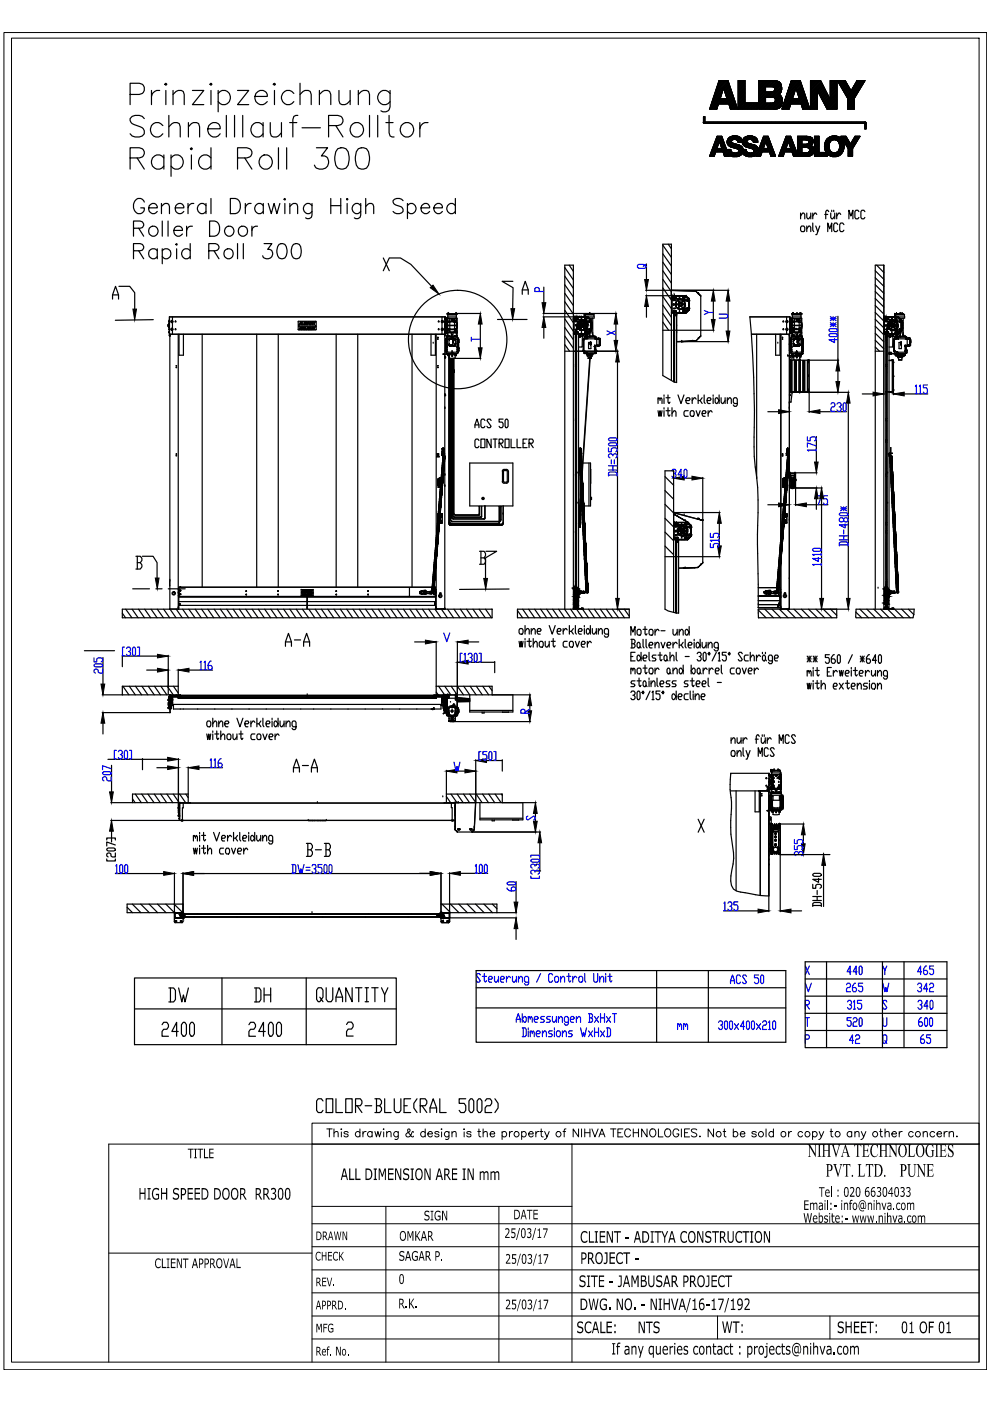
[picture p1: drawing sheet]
<svg xmlns="http://www.w3.org/2000/svg" width="210mm" height="297mm" viewBox="0 0 210 297" stroke-linecap="round" stroke-linejoin="round" font-family="sans-serif">
<!-- layer: 0 -->
<g fill="none" stroke="#000" stroke-width=".25">
<path d="M32.1 19.2v3M33.9 19.2a1.49 1.49 0 0 0-1.8 1.2M35.2 17.7l.2 .2-.2 .2-.2-.2zM35.2 19.2v3M36.7 19.2v3M40.8 19.2h2.4l-2.4 3h2.4M44.7 17.7l.2 .2-.2 .2-.2-.2zM44.7 19.2v3M46.3 19.8a1.5 1.5 0 0 1 2.6 .4 1.5 1.5 0 0 1-1.8 2l-.8-.7M46.3 19.2v4.5M50.4 19.2h2.3l-2.3 3h2.3M57.9 17.9l.3-.2 .2 .2-.2 .2z"/>
<path d="M58.2 19.2v3M62.3 19.8a1.46 1.46 0 0 0-2.2-.2 1.46 1.46 0 0 0 0 2.2 1.46 1.46 0 0 0 2.2-.3M63.6 17.7v4.5M67.7 19.2v3M71.9 19.2v2.1l.2 .7 .4 .2h.6l.5-.2 .6-.7M74.2 19.2v3M76 19.2v3M82.7 19.2v3.4a1.19 1.19 0 0 1-.7 1.1 1.19 1.19 0 0 1-1.2-.2M82.7 19.8a1.46 1.46 0 0 0-2.2-.2 1.46 1.46 0 0 0 0 2.2 1.46 1.46 0 0 0 2.2-.3M152.5 17.1l-2 6h1.5M152.5 17.1h1.8l2.1 6h-1.5l-.4-1.1h-2.2M152.5 17.1h.1"/>
<path d="M152.7 17.1l-.3 .3M152.8 17.1l-.5 .6M153 17.1l-.8 .8M153 19.9l-2.1 2.1M153.1 19.6l-2.2 2.2M153.1 17.1l-1 1M153.2 19.3l-2.2 2.2M153.3 19.1l-2.2 2.2M153.3 17.1l-1.3 1.3M153.4 18.9l-2.2 2.1M153.4 18.6l.8 2.3h-1.5zM153.5 17.1l-1.5 1.5"/>
<path d="M153.7 17.1l-1.8 1.8M153.8 17.1l-2 2M154 17.1l-2.2 2.2M154.1 17.1l-2.4 2.5M154.3 17.1l-2.7 2.8M154.4 17.2l-2.9 2.9M154.4 17.3l-3 3M154.5 17.4l-3.2 3.2M154.5 17.6l-3.3 3.2M154.5 17.7l-1.1 1.1M154.5 17.8l-1 1.1M154.6 17.9l-1.1 1.1"/>
<path d="M154.6 18.1l-1 1M154.7 18.2l-1.1 1.1M154.7 18.3l-1 1.1M154.8 18.4l-1.1 1.1M154.8 18.5l-1.1 1.1M154.8 18.7l-1 1M154.9 18.8l-1.1 1.1M154.9 18.9l-1 1.1M155 19l-1.1 1.1M155 19.1l-1 1.1M155.1 19.3l-1.1 1.1M155.1 19.4l-1.1 1"/>
<path d="M155.1 19.5l-1 1.1M155.2 19.6l-1.1 1.1M155.2 19.8l-1 1M155.3 19.9l-2.2 2.1M155.3 20l-2 2M156.5 17.1h1.4v4.7M156.5 17.1v6M156.6 17.1h-.1M156.7 17.1l-.2 .2M156.9 17.1l-.4 .4M157 17.1l-.5 .5M157.2 17.1l-.7 .7"/>
<path d="M157.4 17.1l-.9 .8M157.6 17.1l-1.1 1M157.7 17.1l-1.2 1.2M157.8 17.1l-1.3 1.4M157.9 17.4l-1.4 1.4M157.9 17.5l-1.4 1.4M157.9 18.5l-1.4 1.4M157.9 18.7l-1.4 1.4M157.9 19.5l-1.4 1.4M157.9 19.9l-1.4 1.4M157.9 17.2l-1.4 1.4M157.9 17.7l-1.4 1.4"/>
<path d="M157.9 18.3l-1.4 1.4M157.9 19.3l-1.4 1.4M157.9 19.6l-1.4 1.4M157.9 17.8l-1.4 1.5M157.9 18l-1.4 1.4M157.9 18.2l-1.4 1.4M157.9 18.8l-1.4 1.4M157.9 19l-1.4 1.4M157.9 19.1l-1.4 1.4M157.9 19.8l-1.4 1.4M160.9 17.1v6h3.5M160.9 17.1h3"/>
<path d="M160.9 17.1h.1M161.1 17.1l-.2 .2M161.3 17.1l-.4 .4M161.4 17.1l-.5 .6M161.6 17.1l-.7 .7M161.7 17.1l-.8 .8M161.9 17.1l-1 1M162.1 17.1l-1.2 1.2M162.2 17.1l-1.3 1.4M162.3 18.5l-1.4 1.4M162.3 18.7l-1.4 1.4M162.3 18.8l-1.4 1.4"/>
<path d="M162.3 19l-1.4 1.4M162.3 19.1l-1.4 1.5M162.3 19.3l-1.4 1.4M162.3 19.5l-1.4 1.4M162.4 17.1l-1.5 1.5M162.5 19.5l-1.6 1.5M162.5 17.1l-1.6 1.7M162.6 19.5l-1.7 1.7M162.7 17.1l-1.8 1.8M162.8 19.5l-1.9 1.9M162.9 17.1l-2 2M162.9 19.5l-2 2"/>
<path d="M163.1 17.1l-2.2 2.2M163.1 19.5l-2.2 2.2M163.2 17.1l-2.3 2.3M163.3 19.5l-2.4 2.3M163.4 17.1l-2.5 2.5M163.4 19.5l-2.5 2.5M163.5 17.1l-2.6 2.6M163.6 19.5l-1.1 1.1M163.7 17.1l-1.2 1.3M163.7 19.5l-1.1 1.1M163.9 17.1h.2M163.9 17.1l-1.3 1.3"/>
<path d="M163.9 19.5l-1.1 1.1M164 17.1l-1.2 1.3M164.1 18.4h-1.8v1.1h1.4M164.1 17.1l.6 .1M164.1 18.4v.1M164.1 18.5l.2 .6M164.2 19.4h.1M164.2 19.4l-.5 .1M164.2 19.4l-1.3 1.2M164.2 17.1l-1.3 1.3M164.2 19.3v.1M164.2 17.1l.4 .1"/>
<path d="M164.3 19.1l-.1 .2M164.3 17.1l-1.2 1.3M164.5 17.1l-1.2 1.3M164.6 17.2l-1.2 1.2M164.7 17.2h.2M164.7 17.2l-1.1 1.2M164.9 17.2l.3 .2M164.9 17.2l-1.2 1.2M165 17.3l-1.1 1.1M165.1 17.4l-1.1 1M165.2 17.4l.3 .3M165.2 17.4l-1.1 1.1"/>
<path d="M165.3 17.5l-1.1 1M165.4 17.6l-1.1 1.1M165.4 17.7l-1.1 1.1M165.5 19.7l-1.1 1.1M165.5 17.7l.2 .5M165.5 17.7l-1.2 1.3M165.6 17.9l-1.3 1.2M165.6 17.9l-1.4 1.4M165.6 18.1l-2.5 2.5M165.6 19.4l-1.3 1.3M165.7 18.4v.6l-.3 .8M165.7 18.2v.2"/>
<path d="M165.7 18.2l-2.4 2.4M165.7 18.4l-2.3 2.2M165.7 19.2l-1.5 1.5M165.7 18.5l-2.1 2.1M165.7 18.7l-2 1.9M165.7 18.8l-1.8 1.8M165.7 19l-1.6 1.7M167.8 17.1l-2 6 2-6M167.8 17.1h1.9M167.9 17.1l-.1 .2M168 17.1l-.3 .4M168.2 17.1l-.6 .6"/>
<path d="M168.3 19.9l-2.2 2.2M168.4 17.1l-.9 .9M168.4 19.7l-2.2 2.2M168.5 19.5l-2.2 2.1M168.6 19.2l-2.2 2.2M168.6 17.1l-1.1 1.1M168.6 19l-2.1 2.2M168.7 17.1l-1.3 1.4M168.7 18.7l-2.1 2.2M168.8 18.6l.7 2.3h-1.5zM168.9 17.1l-1.6 1.6M169 17.1l-1.8 1.9"/>
<path d="M169.2 17.1l-2.1 2.1M169.4 17.1l-2.4 2.3M169.5 17.1l-2.6 2.6M169.7 17.1l2 6h-1.5l-.3-1.1h-2.2l-.4 1.1h-1.5M169.7 17.1l-2.8 2.8M169.7 17.3l-2.9 2.9M169.7 17.4l-3 3M169.8 17.5l-3.1 3.2M169.8 17.6l-1 1.1M169.9 17.7l-1.1 1.1M169.9 17.9l-1 1M170 18l-1.1 1.1"/>
<path d="M170 18.1l-1.1 1.1M170 18.2l-1 1.1M170.1 18.3l-1.1 1.1M170.1 18.5l-1 1.1M170.2 18.6l-1.1 1M170.2 18.7l-1.1 1.1M170.3 18.8l-1.1 1.1M170.3 19l-1.1 1M170.3 19.1l-1.1 1.1M170.4 19.2l-1.1 1.1M170.4 19.3l-1.1 1.1M170.5 19.4l-1.1 1.1"/>
<path d="M170.5 19.6l-1.1 1M170.5 19.7l-1.1 1M170.6 19.8l-1.1 1.1M170.6 19.9l-2.1 2.1M171.9 17.1v.1M172.1 17.1l-.2 .3M172.3 17.1l-.4 .4M172.5 17.1l-.6 .6M172.6 17.1l-.7 .8M172.7 17.1l-.8 .9M172.9 17.1l-1 1.1M173.1 17.1l-1.2 1.2"/>
<path d="M173.3 17.1l-1.4 1.4M173.3 19.2l-1.4 1.4M173.3 19.4l-1.4 1.4M173.3 19.7l-1.4 1.4M173.3 19.9l-1.4 1.4M173.3 19.5l-1.4 1.4M173.4 17.1l-1.5 1.6M173.6 17.1l-1.7 1.7M173.7 17.1l-1.8 1.9M173.9 17.1l-2 2M174 17.2l-2.1 2.1M174.1 17.3l-2.2 2.2"/>
<path d="M174.1 17.4l-2.2 2.2M174.1 17.5l-2.2 2.3M174.2 17.6l-2.3 2.4M174.3 17.7l-2.4 2.4M174.3 17.8l-2.4 2.5M174.4 17.9l-2.5 2.5M174.4 18l-1.1 1.2M174.5 18.2l-1.1 1.1M174.5 18.2l-1.1 1.2M174.6 18.4l-1.1 1.1M174.7 18.5l-1.1 1.1M174.7 18.6l-1.1 1.1"/>
<path d="M174.8 18.7l-1.2 1.1M174.8 18.8l-1.1 1.1M174.9 18.9l-1.1 1.1M174.9 19l-1.1 1.1M175 19.1l-1.1 1.1M175 19.2l-1.1 1.1M175.1 19.3l-1.1 1.1M175.2 19.4l-1.2 1.1M175.2 19.6l-1.1 1.1M175.3 19.8l-1.1 1.1M175.4 19.9l-1.1 1.1M175.4 20l-1.1 1.1"/>
<path d="M176.2 17.1l-.1 .1M176.3 17.1l-.2 .3M176.5 17.1l-.4 .5M176.6 17.1l-.5 .6M176.8 17.1l-.7 .8M177 17.1l-.9 .9M177.2 17.1l-1.1 1.1M177.3 17.1l-1.2 1.3M177.4 17.1v6h-2M177.4 17.6l-1.3 1.4M177.4 19.6l-1.3 1.4M177.4 17.1h-1.3v4.1l-2.1-4.1h-2.1v6h1.4"/>
<path d="M177.4 17.1l-1.3 1.4M177.4 17.4l-1.3 1.4M177.4 17.8l-1.3 1.4M177.4 17.9l-1.3 1.4M177.4 18.9l-1.3 1.4M177.4 19.7l-2.5 2.6M177.4 19.9l-2.4 2.5M177.4 18.4l-1.3 1.4M177.4 18.8l-1.3 1.4M177.4 19.2l-1.3 1.4M177.4 19.4l-1.3 1.4M177.4 17.3l-1.3 1.4"/>
<path d="M177.4 18.1l-1.3 1.4M177.4 18.2l-1.3 1.4M177.4 18.6l-1.3 1.4M177.4 19.1l-1.3 1.4M177.6 17.1h1.6l1.3 2.2M177.6 17.1l2.1 3.7M177.6 17.1h.1M177.8 17.1l-.1 .2M178 17.1l-.3 .3M178.1 17.1l-.3 .4M178.3 17.1l-.5 .5M178.4 17.1l-.5 .6"/>
<path d="M178.6 17.1l-.6 .7M178.8 17.1l-.8 .8M178.9 17.1l-.8 .9M179.1 17.1l-1 1M179.2 17.1l-1 1.1M179.3 17.3l-1 1M179.4 17.4l-1.1 1M179.4 17.4l-1 1.1M179.4 17.6l-1 1M179.5 17.7l-1 1M179.6 17.8l-1.1 1M179.6 17.9l-1 1"/>
<path d="M179.7 18l-1 1M179.7 18.1l-1 1M179.8 18.2l-1 1M179.9 18.3l-1.1 1M179.9 18.4l-1 1M180 18.5l-1 1M180 18.6l-1 1M180.1 18.7l-1 1M180.2 18.8l-1.1 1M180.2 18.9l-1 1M180.3 19l-1 1M180.3 19.1l-1 1"/>
<path d="M180.4 19.2l-1 1M181.7 17.1l-1.2 2.2 1.2-2.2M181.7 17.1h1.7l-2.3 3.7M181.8 19.8l-2.1 2M181.8 17.1l-.2 .3M182 17.1l-.7 .7M182 19.4l-2.3 2.3M182.2 17.1l-1.1 1.1M182.3 19l-2.6 2.5M182.3 17.1l-1.4 1.4M182.5 18.6l-2.8 2.7M182.5 17.1l-1.8 1.8"/>
<path d="M182.7 17.1l-3.3 3.2M182.7 18.2l-3 3M182.8 17.1l-3.3 3.3M183 17.1l-3.4 3.4M183 17.8l-3.3 3.2M183.2 17.1l-3.6 3.6M183.2 17.4l-3.5 3.4M183.3 17.1l-3.6 3.6M27.6 20h1.9a1.19 1.19 0 0 0 1.1-1.2 1.19 1.19 0 0 0-1.1-1.1h-1.9v4.5M27.6 33.5h1.9l.7-.2a1.08 1.08 0 0 0 0-1.8l-.7-.2h-1.9v4.6M29.1 33.5l1.5 2.4M30.6 25.1a1.91 1.91 0 0 0-3 0 1.13 1.13 0 0 0 .8 1.3l1.3 .5a1.11 1.11 0 0 1 .9 .8 1.11 1.11 0 0 1-.4 1.1 2.02 2.02 0 0 1-2.6-.4"/>
<path d="M34.5 26.6a1.48 1.48 0 0 0-2-.3 1.48 1.48 0 0 0-.4 2 1.48 1.48 0 0 0 2 .5l.4-.4M34.7 33.5a1.46 1.46 0 0 0-2.1-.2 1.46 1.46 0 0 0 0 2.1 1.46 1.46 0 0 0 2.1-.2M34.7 32.9v3M35.8 26.9l1.1-.9h.6l.5 .2 .2 .7v2.1M35.8 24.5v4.5M36.3 33.5a1.5 1.5 0 0 1 2.6 .4 1.5 1.5 0 0 1-1.8 2l-.8-.7M36.3 32.9v4.5M36.7 20l.6-.6 .5-.2h.6l.4 .2 .3 .6v2.2M39.9 26.9l.7-.7 .4-.2h.7l.4 .2 .2 .7v2.1M39.9 26v3M40.4 31.5l.2-.2 .2 .2-.2 .3zM40.6 32.9v3"/>
<path d="M44.1 27.3h2.6a1.31 1.31 0 0 0-1.3-1.4 1.31 1.31 0 0 0-1.3 1.4 1.44 1.44 0 0 0 .8 1.6 1.44 1.44 0 0 0 1.8-.5M44.7 33.5a1.46 1.46 0 0 0-2.1-.2 1.46 1.46 0 0 0 0 2.1 1.46 1.46 0 0 0 2.1-.2M44.7 31.3v4.6M48 24.5v4.5M49.7 24.5v4.5M50.4 33.5h1.9l.6-.2a1.02 1.02 0 0 0 0-1.8l-.6-.2h-1.9v4.6M51.5 24.5v4.5M51.9 33.5l1.5 2.4M54 20.4h2.7a1.31 1.31 0 0 0-1.3-1.3 1.31 1.31 0 0 0-1.4 1.3 1.45 1.45 0 0 0 .9 1.7 1.45 1.45 0 0 0 1.8-.6M55.8 26.6a1.51 1.51 0 0 0-2.6 .5 1.51 1.51 0 0 0 1.7 1.9l.9-.6M55.8 26v3M57.3 26v2.2l.2 .6 .4 .2h.7l.4-.2 .7-.6"/>
<path d="M59 31.3v4.6M59.7 26v3M60.8 31.3v4.6M61.4 26h1.5M63.1 24.5l-.8 .2-.2 .7v3.6M63.6 20l1.1-.8h.6l.5 .2 .2 .6v2.2M64 27.1h3.9M67.1 31.3h2.4l-1.4 1.8a1.33 1.33 0 0 1 1.5 .6 1.33 1.33 0 0 1-.1 1.5 1.64 1.64 0 0 1-2.8-.2M67.7 20l1.1-.8h.7l.4 .2 .2 .6v2.2M69.7 26.6h1.9l.7-.2a1.06 1.06 0 0 0 0-1.7l-.7-.2h-1.9v4.5M71.2 26.6l1.5 2.4M71.6 31.5a1.53 1.53 0 0 1 2.2 .7 3.7 3.7 0 0 1-.5 3.4 1.49 1.49 0 0 1-2.1-.6 3.8 3.8 0 0 1 .4-3.5z"/>
<path d="M76 20l.6-.6 .5-.2h.6l.4 .2 .2 .6v2.2M76 31.5a1.48 1.48 0 0 1 2.1 .7 3.8 3.8 0 0 1-.4 3.4 1.48 1.48 0 0 1-2.1-.6 3.8 3.8 0 0 1 .4-3.5zM78.3 24.5v4.5M80.1 24.5v4.5M81.8 26h1.5M82.5 24.5v3.7l.2 .6 .9 .2M89 26v3M90.7 26a1.44 1.44 0 0 0-1.7 1.3M149.1 25.9l.3 .3h34v1.1M149.3 24.8h-.1M149.4 24.8v1.1h34l-.2 .3M149.4 24.9l-.2 .2"/>
<path d="M149.4 25.1l-.2 .2M149.4 25.5l-.2 .3M149.4 25.9l-.2 .2M149.4 24.8h-.2v1.2l.2-.3M149.4 24.8l-.2 .2M149.4 25.2l-.2 .3M149.4 25.4l-.2 .3M149.5 25.9l-.2 .3M149.7 25.9l-.2 .3M149.9 25.9l-.3 .3M150.1 25.9l-.3 .3M150.2 25.9l-.3 .3"/>
<path d="M150.4 25.9l-.3 .3M150.5 25.9l-.2 .3M150.7 25.9l-.3 .3M150.9 25.9l-.3 .3M151 25.9l-.3 .3M151.2 25.9l-.3 .3M151.3 25.9l-.2 .3M151.5 32.9l-.3 .2M151.5 25.9l-.3 .3M151.6 32.6l-.5 .5M151.7 32.4l-.8 .7M151.7 25.9l-.3 .3"/>
<path d="M151.8 25.9l-.2 .3M152 23.1l.3-1.1-.3 1.1M152 31.4l-1.4 1.4M152 22.9l-.2 .2M152 25.9l-.3 .3M152.1 31.2l-1.4 1.4M152.1 31.5l-1.6 1.6M152.1 22.7l-.4 .4M152.1 25.9l-.2 .3M152.2 30.9l-1.4 1.4M152.2 22.5l-.7 .6M152.2 28.9l-.2 .3"/>
<path d="M152.2 31.5l-1.6 1.6M152.3 22.2l-.9 .9M152.3 25.9l-.3 .3M152.3 30.6l-1.4 1.4M152.4 28.9l-.5 .5M152.4 31.5l-1.6 1.6M152.4 30.4l-1.4 1.4M152.5 25.9l-.3 .3M152.5 30.1l-1.4 1.4M152.5 30l.6 1.5h-1.1zM152.5 28.9l-.7 .8M152.6 31.5l-.7 .7"/>
<path d="M152.6 25.9l-.2 .3M152.7 28.9l-1 1M152.7 31.5l-.7 .7M152.7 20.8l-2.2 2.2M152.8 20.9l-2.2 2.2M152.8 25.9l-.2 .3M152.8 20.6l-2.2 2.1M152.9 28.9l-1.3 1.3M152.9 31.5l-.7 .7M152.9 20.3l-2.2 2.2M152.9 20.1l-2.1 2.2M152.9 20.9l-2.2 2.2"/>
<path d="M153 25.9l-.3 .3M153 29l-1.5 1.4M153.1 29l-1.7 1.7M153.1 31.5l-.8 .7M153.1 25.9l-.2 .3M153.1 29.2l-1.8 1.8M153.1 20.9l-2.2 2.2M153.1 29.3l-1.9 1.9M153.2 29.4l-.6 .6M153.2 29.5l-.6 .6M153.3 25.9l-.3 .3M153.3 29.6l-.7 .7"/>
<path d="M153.3 20.9l-2.3 2.2M153.3 29.8l-.6 .6M153.4 29.9l-.7 .6M153.4 30l-.6 .6M153.4 20.9l-2.2 2.2M153.4 25.9l-.2 .3M153.4 30.1l-.6 .7M153.5 30.2l-.6 .7M153.5 30.4l-.6 .6M153.6 30.5l-.7 .6M153.6 20.9l-1.1 1.1M153.6 30.6l-.6 .6"/>
<path d="M153.6 25.9l-.2 .3M153.7 30.7l-.7 .7M153.7 30.8l-.6 .7M153.7 30.9l-1.2 1.3M153.7 20.9l-1.1 1.1M153.8 31.1l-1.1 1.1M153.8 25.9l-.3 .3M153.9 31.2l-1 1M153.9 31.3l-.9 .9M153.9 20.9l-1.1 1.1M154 31.4l-.9 .8M154 25.9l-.3 .3"/>
<path d="M154 31.5l-.7 .7M154 31.7l-.6 .6M154.1 25.9l-.3 .3M154.1 20.9l-1.2 1.1M154.1 31.7l-.7 .7M154.2 29.8v.7l.7 .6M154.2 25.9l-.2 .3M154.3 31.7l-.9 .9M154.4 25.9l-.2 .3M154.4 31.7l-.9 1M154.5 32.9l-.2 .2M154.5 33.1h.1"/>
<path d="M154.6 31.7l-1.1 1.1M154.6 25.9l-.3 .3M154.8 33h.1M154.8 31.7l-1.2 1.2M154.8 25.9l-.3 .3M154.8 29l-.5 .6M154.9 29l-.4 .3-.3 .5M154.9 31.1l.5 .2M154.9 31.9l-1.2 1.2M154.9 31.7h-.9l-1-2.8h-1l-1.5 4.2h.9l.4-.9h1.5l.3 .9h1l-.2-.4 .4 .3M154.9 31.7v.2M154.9 31.9l.1 .1"/>
<path d="M154.9 33l.4 .2h1M154.9 31.7l-1.3 1.4M154.9 25.9l-.3 .3M155 32l-1.1 1.1M155 32l.1 .2M155 32.1l-1 1M155.1 25.9l-.3 .3M155.1 30.1l-.7 .7M155.1 29.9l-.8 .8M155.1 32.2l-.9 .9M155.1 29.9v.2M155.1 30.1l.2 .3"/>
<path d="M155.1 32.2l.1 .1M155.1 28.9l-.9 .9M155.1 30.2l-.6 .7M155.2 32.3l-.6 .6M155.2 25.9l-.2 .3M155.2 32.3l.7 .2M155.2 30.3l-.6 .6M155.3 32.3l-.6 .6M155.3 28.9l-.4 .1M155.3 30.4h.1M155.3 30.4l-.6 .6M155.3 28.9l-1.1 1.1"/>
<path d="M155.3 20.1l-1.9 1.9M155.4 25.9l-.3 .3M155.4 32.4l-.6 .6M155.4 20.2l-1.8 1.8M155.4 29.6l-.3 .3M155.4 31.3h.2M155.4 30.4l.6 .2M155.4 30.4l-.6 .7M155.4 20.4l-1.7 1.6M155.5 32.5l-.6 .5M155.5 20.5l-1.6 1.5M155.5 28.8l-.2 .1"/>
<path d="M155.5 28.8l.7 .1M155.5 28.8l-1.3 1.4M155.5 20.6l-1.4 1.4M155.6 30.4l-.7 .7M155.6 25.9l-.3 .3M155.6 20.7l-1.4 1.3M155.6 31.3l.2 .1a.8 .8 0 0 1 .9 .7M155.6 20.8l-1.2 1.2M155.6 32.5l-.6 .6M155.6 21l-1.1 1.1M155.7 30.5l-.7 .7M155.7 28.8l-1.5 1.6"/>
<path d="M155.7 21.1l-1.1 1.1M155.7 21.2l-1.1 1.1M155.7 25.9l-.3 .3M155.8 32.5l-.7 .6M155.8 21.3l-1.1 1.1M155.8 21.5l-1.1 1.1M155.8 30.5l-.7 .7M155.8 21.6l-1 1M155.9 28.8l-1.7 1.7M155.9 21.7l-1.1 1.1M155.9 21.8l-1.1 1.1M155.9 25.9l-.3 .3"/>
<path d="M155.9 29.5l-.5 .1M155.9 29.5l.3 .1M155.9 30.6l-.6 .6M155.9 32.5l-.6 .6M155.9 21.9l-1.1 1.1M156 22.1l-1.1 1M156 22.2l-.9 .9M156 28.8l-1.7 1.8M156 30.6h.3M156 25.9l-.2 .3M156.1 22.3l-.8 .8M156.1 30.6l-.7 .7"/>
<path d="M156.1 32.5l-.7 .7M156.1 22.4l-.7 .7M156.2 22.6l-.6 .5M156.2 28.9l-.8 .7M156.2 22.6l-.5 .5M156.2 25.9l-.3 .3M156.2 30.6l-.7 .7M156.2 29.6l.2 .1M156.2 22.8l-.3 .3M156.2 28.9l.5 .1M156.3 22.9l-.2 .2M156.3 28.9l-.7 .6"/>
<path d="M156.3 23l-.1 .1M156.3 30.6l-.7 .7M156.3 30.6l.4 .2M156.3 32.4l-.7 .8M156.4 25.9l-.3 .3M156.4 29.7l.1 .2M156.4 28.9l-.6 .6M156.4 30.7l-.6 .7M156.5 29.9v.3M156.5 25.9l-.2 .3M156.5 30.2h.9M156.5 29l-.6 .5"/>
<path d="M156.6 30.7l-.7 .7M156.7 32.1l-.2 .2-.6 .2M156.7 29l.2 .1M156.7 29l-.6 .6M156.7 30.8l-.7 .7M156.7 30.8h.1M156.7 25.9l-.3 .3M156.8 29.1l-.6 .5M156.8 30.8l.6 .5 .2 .4M156.8 30.8l-.6 .7M156.9 29.1l-.6 .6M156.9 29.1l.1 .2"/>
<path d="M156.9 25.9l-.3 .3M156.9 30.9l-.6 .6M157 29.2l-.6 .6M157 25.9l-.3 .3M157 30.9l-.6 .7M157 29.3l.4 .8M157 29.3l-.6 .6M157.1 31l-.6 .6M157.1 29.3l-.6 .7M157.2 25.9l-.3 .3M157.2 29.4l-.7 .7M157.2 31.1l-.6 .6"/>
<path d="M157.3 29.5l-.7 .7M157.3 29.6l-.5 .6M157.3 31.2l-.7 .6M157.3 25.9l-.2 .3M157.3 29.8l-.3 .4M157.4 29.9l-.3 .3M157.4 31.2l-.7 .7M157.4 32.5l-.4 .4M157.4 30.1l-.1 .1M157.4 29.8v.3M157.4 30.2v.2M157.4 30.4l.1 .2"/>
<path d="M157.4 31.3l-.7 .8M157.5 31.5l-1.8 1.7M157.5 25.9l-.2 .3M157.5 29.6l-.1 .2M157.5 30.6l.1 .1M157.5 31.6l-1.6 1.6M157.6 31.7h.5M157.6 31.7l-1.6 1.5M157.6 30.7l.4 .3M157.6 32.7l-.2-.3-.5 .6-.6 .2M157.6 32.7l.3 .2M157.7 31.7l-1.5 1.5"/>
<path d="M157.7 25.9l-.3 .3M157.8 31.7l-1.4 1.4M157.8 25.9l-.2 .3M157.9 21.8h2.7v1.3h-4.1M157.9 21.8h2.7M157.9 20.1l-1.4 1.4M157.9 20.3l-1.4 1.4M157.9 20.4l-1.4 1.4M157.9 20.9l-1.4 1.4M157.9 21.1l-1.4 1.4M157.9 21.3l-1.4 1.3M157.9 21.4l-1.4 1.4"/>
<path d="M157.9 21.7l-1.4 1.4M157.9 32.9l.4 .2M157.9 20.6l-1.4 1.4M157.9 21.6l-1.4 1.4M157.9 20.7l-1.4 1.5M158 25.9l-.3 .3M158 31l.1 .1M158 31.7l-1.3 1.4M158 21.8l-1.3 1.3M158.1 29l-.6 .6M158.1 25.9l-.2 .3M158.1 31.7l.1 .2"/>
<path d="M158.1 31.1l.4 .1M158.1 31.7l-.6 .7M158.2 31.9l.1 .2M158.2 31.9l-.7 .7M158.2 32l-.6 .6M158.2 21.8l-1.3 1.3M158.3 32.1l.4 .3 .5 .1M158.3 33.1l.4 .1M158.3 32.1l-.7 .6M158.3 25.9l-.2 .3M158.3 29.9v.3l.2 .2M158.3 30l-.7 .7"/>
<path d="M158.3 30.1l-.7 .7M158.3 32.2l-.5 .6M158.4 28.9l-1 .9M158.4 30.2l-.7 .7M158.4 21.8l-1.4 1.3M158.4 32.3l-.6 .6M158.4 30.3l-.6 .6M158.5 21.8l-1.3 1.3M158.5 25.9l-.3 .3M158.5 31.2l.4 .1M158.5 28.9l-.4 .1M158.5 30.4h.2"/>
<path d="M158.5 32.3l-.6 .6M158.6 30.4l-.7 .6M158.6 28.9l-1.2 1.2M158.6 32.4l-.6 .6M158.7 30.4l.3 .1M158.7 30.4l-.7 .7M158.7 21.8l-1.3 1.3M158.7 25.9l-.3 .3M158.7 28.8l-.2 .1M158.7 28.8h.5M158.7 32.5l-.6 .5M158.8 25.9l-.3 .3"/>
<path d="M158.8 28.8l-1.4 1.4M158.8 30.4l-.7 .7M158.8 21.8l-1.3 1.3M158.9 31.3l.6 .2M158.9 32.5l-.6 .6M158.9 30.5l-.7 .7M158.9 25.9l-.2 .3M158.9 28.8l-1.5 1.6M159 21.8l-1.3 1.3M159 30.5l-.6 .7M159 30.5l.5 .1M159 32.5l-.6 .6"/>
<path d="M159.1 25.9l-.2 .3M159.1 28.8l-1.6 1.7M159.2 30.6l-.7 .6M159.2 32.5l-.7 .6M159.2 21.8l-1.4 1.3M159.2 29.5l-.6 .1-.3 .3M159.2 29.5l.4 .2M159.2 28.8l-1.7 1.8M159.2 28.8l.9 .3M159.3 30.6l-.7 .7M159.3 25.9l-.3 .3M159.3 21.8l-1.3 1.3"/>
<path d="M159.4 32.5l-.7 .7M159.4 32.5h-.2M159.4 28.9l-.7 .7M159.4 30.6l-.7 .7M159.5 21.8l-1.3 1.3M159.5 25.9l-.3 .3M159.5 31.5l.1 .1M159.5 30.6l-.6 .7M159.5 30.6l.3 .1M159.5 28.9l-.6 .6M159.6 29.7l.2 .5M159.6 32.4l-.8 .8"/>
<path d="M159.6 31.6a.42 .42 0 0 1 .3 .4 .42 .42 0 0 1-.3 .4M159.6 21.8l-1.2 1.3M159.6 32.4l-.2 .1M159.6 25.9l-.3 .3M159.7 28.9l-.7 .6M159.7 30.7l-.7 .7M159.8 25.9l-.3 .3M159.8 30.7l.6 .4M159.8 29l-.6 .5M159.8 30.7l-.7 .7M159.8 21.8l-1.3 1.3M159.9 29l-.6 .6"/>
<path d="M159.9 25.9l-.2 .3M159.9 30.8l-.7 .7M160 21.8l-1.3 1.3M160 29.1l-.5 .5M160 30.8l-.6 .7M160.1 25.9l-.3 .3M160.1 29.1l-.6 .6M160.1 29.1l.4 .4M160.1 21.8l-1.3 1.3M160.2 30.9l-.7 .6M160.2 29.2l-.6 .6M160.3 21.8l-1.3 1.3"/>
<path d="M160.3 25.9l-.3 .3M160.3 32.9l-.9 .3h-.7M160.3 32.9l.2-.2-.2 .4h.9l.4-.9h1.5l.4 .9h.9M160.3 30.9l-.7 .7M160.3 29.3l-.6 .6M160.3 31l-.6 .6M160.4 29.3l-.7 .7M160.4 29.5l-.6 .6M160.4 21.8l-1.2 1.3M160.4 31.1l.2 .1M160.4 31.1l-.6 .6M160.4 25.9l-.3 .3"/>
<path d="M160.5 29.5l.1 .7h-.8M160.5 29.5l-.6 .7M160.5 31.2l-.6 .6M160.6 29.7l-.6 .5M160.6 22.9l-.2 .2M160.6 21.8v1.3h-4.1M160.6 21.8l-1.3 1.3M160.6 22.5l-.6 .6M160.6 22.6l-.5 .5M160.6 22.8l-.3 .3M160.6 22.1l-1 1M160.6 22.3l-.8 .8"/>
<path d="M160.6 29.8l-.4 .4M160.6 31.2l-.7 .7M160.6 25.9l-.3 .3M160.6 22l-1.1 1.1M160.6 29.9l-.3 .3M160.6 30.1l-.1 .1M160.6 31.3l-.7 .8M160.7 31.5l-1.8 1.7M160.7 25.9l-.2 .3M160.8 31.6l-1.7 1.6M160.8 31.7l-1.5 1.5M160.9 25.9l-.3 .3"/>
<path d="M161.1 25.9l-.3 .3M161.2 25.9l-.2 .3M161.3 33l-.2 .1M161.4 32.7l-.4 .4M161.4 25.9l-.3 .3M161.5 32.5l-.7 .6M161.6 32.2l-.9 .9M161.6 25.9l-.3 .3M161.7 25.9l-.3 .3M161.8 31.5l-1.4 1.4M161.9 25.9l-.3 .3M161.9 28.9l-1.1 3-.2-.7"/>
<path d="M161.9 28.9h.9l1.6 4.2M161.9 28.9v.1M161.9 31.2l-1.7 1.7M162 31.5l-1.7 1.6M162 30.9l-2.1 2.2M162 25.9l-.2 .3M162.1 28.9l-.3 .4M162.1 30.7l-2.4 2.4M162.1 31.5l-1.6 1.6M162.2 30.4l-2.7 2.8M162.2 25.9l-.2 .3M162.2 28.9l-.5 .6"/>
<path d="M162.3 21.3l-1.4 1.3M162.3 20.8l-1.4 1.4M162.3 21l-1.4 1.4M162.3 21.1l-1.4 1.4M162.3 21.4l-1.4 1.4M162.3 21.6l-1.4 1.4M162.3 21.8l-1.4 1.3M162.3 30.2l-1.4 1.4M162.3 31.5l-.7 .7M162.3 21.9l-1.2 1.2M162.4 30h.1M162.4 30l.5 1.5h-1.1z"/>
<path d="M162.4 25.9l-.3 .3M162.4 28.9l-.8 .9M162.5 31.5l-.8 .7M162.5 21.9l-1.2 1.2M162.5 25.9l-.3 .3M162.6 28.9l-1.1 1.1M162.6 31.5l-.7 .7M162.7 21.9l-1.3 1.2M162.7 25.9l-.3 .3M162.8 31.5l-.7 .7M162.8 28.9l-1.4 1.4M162.8 21.9l-1.2 1.2"/>
<path d="M162.8 25.9l-.2 .3M162.8 29l-1.5 1.5M162.9 29.1l-1.7 1.7M163 21.9l-1.3 1.2M163 29.2l-1.9 1.9M163 25.9l-.2 .3M163 29.3l-2 2M163.1 29.4l-.7 .7M163.1 29.5l-.6 .7M163.1 21.9l-1.2 1.2M163.1 29.7l-.6 .6M163.2 25.9l-.3 .3"/>
<path d="M163.2 29.8l-.7 .6M163.2 29.9l-.6 .7M163.3 30l-.7 .7M163.3 21.9l-1.2 1.2M163.3 30.1l-.6 .7M163.4 30.3l-.7 .6M163.4 25.9l-.3 .3M163.4 30.4l-.6 .6M163.4 30.5l-.6 .7M163.5 21.9l-1.3 1.2M163.5 30.6l-.7 .7M163.5 30.7l-.6 .7"/>
<path d="M163.5 25.9l-.3 .3M163.6 30.9l-1.4 1.3M163.6 31l-1.2 1.2M163.6 25.9l-.2 .3M163.6 21.9l-1.2 1.2M163.6 31.1l-1 1.1M163.7 31.2l-1 1M163.7 31.3l-.8 .9M163.8 31.5l-.7 .7M163.8 20.6l.3 .1M163.8 20.6h-1.5v1.3l1.9-.1M163.8 20.6l.4 .1"/>
<path d="M163.8 21.9l-1.3 1.2M163.8 25.9l-.2 .3M163.8 31.6l-.6 .6M163.9 31.7l-.7 .6M163.9 31.8l-.7 .7M164 25.9l-.3 .3M164 21.8l-1.3 1.3M164 31.9l-.7 .7M164 32l-.7 .7M164.1 32.2l-.7 .7M164.1 32.3l-.7 .7M164.2 25.9l-.3 .3"/>
<path d="M164.2 32.4l-.8 .7M164.2 20.7h.1M164.2 32.5l-.6 .6M164.2 32.6l-.5 .5M164.3 20.7h.1M164.3 32.7l-.4 .4M164.3 21.8h.1M164.3 20.7l.1 .1M164.3 21.7v.1M164.3 21.8l-1.4 1.3M164.3 32.9l-.2 .2M164.3 25.9l-.3 .3"/>
<path d="M164.4 20.8h.1M164.4 20.8l-.1 .9M164.4 33l-.2 .1M164.4 33.1h.1M164.5 25.9l-.3 .3M164.5 23.1h.2M164.5 23.1h-.1M164.6 25.9l-.2 .3M164.8 25.9l-.3 .3M165 25.9l-.3 .3M165.1 25.9l-.2 .3M165.2 20l.1 .1"/>
<path d="M165.3 20.1l.1 .1M165.3 20.1l-.9 .9M165.3 25.9l-.3 .3M165.3 22.8l-.6 .3M165.4 20.2h.1M165.4 20.2l-1 .9M165.4 25.9l-.2 .3M165.5 20.2l.2 .4M165.5 20.2l-1.1 1.1M165.5 20.3l-1.1 1.1M165.6 22.5l-.3 .4M165.6 20.4l-1.2 1.2"/>
<path d="M165.6 25.9l-.3 .3M165.7 20.5l-2.6 2.6M165.7 20.6l.1 .6M165.7 20.6l-2.5 2.5M165.7 22.2l-.7 .8M165.8 20.7l-2.4 2.4M165.8 25.9l-.3 .3M165.8 20.9l-2.3 2.2M165.8 21l-2.1 2.1M165.8 21.8l-1.3 1.3M165.8 22l-1.1 1.1M165.8 21.2v.6l-.2 .8"/>
<path d="M165.8 21.1l-1.9 2M165.8 21.3l-1.8 1.8M165.8 21.5l-1.6 1.6M165.8 21.6l-1.4 1.5M165.9 25.9l-.2 .3M166.1 33.1h-.1M166.1 25.9l-.3 .3M166.1 32.8l-.3 .3M166.2 32.6l-.5 .5M166.3 25.9l-.3 .3M166.3 32.3l-.8 .8M166.4 25.9l-.3 .3"/>
<path d="M166.6 25.9l-.3 .3M166.7 31.5l-1.5 1.5M166.7 31.3l-1.4 1.4M166.7 25.9l-.2 .3M166.8 28.9l-.1 .2M166.8 31.1l-1.5 1.4M166.8 31.5l-1.6 1.6M166.9 30.8l-1.4 1.4M166.9 25.9l-.2 .3M166.9 28.9l-.4 .4M166.9 30.6l-1.3 1.4M167 31.5l-1.6 1.6"/>
<path d="M167 30.3l-1.4 1.4M167.1 25.9l-.3 .3M167.1 30.1l-1.3 1.3M167.1 28.9l-.7 .7M167.2 30h.1M167.2 30l.5 1.5h-1.1zM167.2 31.5l-.8 .7M167.2 25.9l-.3 .3M167.3 28.9l-.9 .9M167.3 31.5l-.7 .7M167.3 23.1h-.1M167.4 25.9l-.3 .3"/>
<path d="M167.4 22.8l-.3 .3M167.5 28.9l-1.3 1.2M167.5 31.5l-.7 .7M167.5 22.6l-.6 .5M167.5 22.4l-.7 .7M167.5 25.9l-.2 .3M167.6 28.9l-1.5 1.5M167.6 28.9h-.9l-1.6 4.2h1l.3-.9h1.5M167.6 22.1l-1 1M167.6 28.9l1.5 3.9M167.6 31.5l-.7 .7M167.7 29l-1.6 1.6"/>
<path d="M167.7 25.9l-.2 .3M167.7 29.1l-1.8 1.8M167.8 29.3l-2 1.9M167.8 29.4l-.6 .6M167.8 29.5l-.6 .6M167.9 25.9l-.3 .3M167.9 29.6l-.7 .6M167.9 32.2l.4 .9h3.1M167.9 29.7l-.6 .7M168 29.8l-.7 .7M168 30l-.6 .6M168 20.9l-2.2 2.2"/>
<path d="M168 25.9l-.2 .3M168.1 20.7l-2.2 2.2M168.1 30.1l-.7 .6M168.1 30.2l-.6 .7M168.2 20.4l-2.2 2.2M168.2 20.9l-2.2 2.2M168.2 30.3l-.7 .7M168.2 30.4l-.7 .7M168.2 25.9l-.3 .3M168.3 30.6l-.7 .6M168.3 20.2l-2.2 2.2M168.3 30.7l-.7 .6"/>
<path d="M168.3 25.9l-.2 .3M168.3 30.8l-.6 .7M168.3 20.9l-2.2 2.2M168.4 30.9l-1.3 1.3M168.4 31l-1.1 1.2M168.5 20.9l-2.2 2.2M168.5 31.2l-1.1 1M168.5 25.9l-.2 .3M168.5 31.2l-.9 1M168.6 31.4l-.8 .8M168.6 31.5l-.7 .7M168.6 20.9l-2.2 2.2"/>
<path d="M168.6 31.6l-.6 .7M168.7 25.9l-.3 .3M168.7 31.8l-.7 .6M168.7 31.8l-.7 .7M168.8 32l-.7 .6M168.8 20.9l-1.1 1.1M168.8 32.1l-.7 .7M168.9 32.2l-.7 .7M168.9 25.9l-.3 .3M168.9 32.3l-.7 .7M168.9 32.4l-.6 .7M169 32.6l-.6 .5"/>
<path d="M169 20.9l-1.2 1.1M169 32.7l-.4 .4M169 25.9l-.3 .3M169.1 32.8l-.3 .3M169.1 20.9l-1.1 1.1M169.2 25.9l-.3 .3M169.2 28.9l-.1 .2M169.3 25.9l-.2 .3M169.3 20.9l-1.1 1.1M169.4 28.9l-.3 .3M169.4 20.9l-1.1 1.1M169.5 25.9l-.3 .3"/>
<path d="M169.5 28.9l-.4 .5M169.7 25.9l-.3 .3M169.7 28.9l-.6 .6M169.8 25.9l-.2 .3M169.9 28.9l-.8 .8M170 30.6h1M170 32l-1.1 1.1M170 30.6h1.1M170 29.8l-.9 .9M170 29.9l-.9 1M170 30.1l-.9 .9M170 30.3l-.9 .9"/>
<path d="M170 30.4l-.9 .9M170 30.6l-.9 .9M170 31.4l-.9 .9M170 31.5l-.9 1M170 31.7l-.9 .9M170 31.9l-.9 .9M170 32.2l-.9 .9M170 32.3l-.7 .8M170 25.9l-.3 .3M170 28.9l-.9 1M170.1 32.4l-.7 .7M170.1 30.6l-1 1.1"/>
<path d="M170.2 25.9l-.3 .3M170.2 28.9l-1.1 1.2M170.3 32.4l-.7 .7M170.3 25.9l-.3 .3M170.3 30.6l-1.2 1.2M170.4 28.9l-1.3 1.3M170.5 25.9l-.3 .3M170.5 32.4l-.8 .7M170.5 30.6l-1.4 1.4M170.5 28.9l-1.4 1.5M170.6 20.1l-1.9 1.9M170.6 25.9l-.2 .3"/>
<path d="M170.6 32.4l-.7 .7M170.6 30.6l-1.5 1.5M170.7 20.2l-1.9 1.8M170.7 28.9l-1.6 1.6M170.7 20.3l-1.7 1.7M170.8 30.6l-.6 .6M170.8 20.4l-1.7 1.6M170.8 20.5l-1.5 1.5M170.8 32.4l-.7 .7M170.8 25.9l-.3 .3M170.8 20.7l-1.3 1.3M170.8 28.9l-.7 .7"/>
<path d="M170.9 20.8l-1.2 1.2M170.9 30.6l-.6 .6M170.9 32.4l-.7 .7M170.9 20.9l-1.1 1.1M171 21l-1.1 1.1M171 25.9l-.3 .3M171 21.1l-1.1 1.1M171 28.9l-.7 .7M171.1 21.3l-1.1 1.1M171.1 25.9l-.3 .3M171.1 21.4l-1.1 1.1M171.1 30.6l-.6 .6"/>
<path d="M171.1 32.4l-.7 .7M171.1 21.5l-1.1 1.1M171.2 30.6h.1M171.2 21.6l-1.1 1.1M171.2 30.6h-.1M171.2 29l-.7 .6M171.2 21.8l-1.1 1M171.3 21.8l-1.1 1.1M171.3 25.9l-.3 .3M171.3 22l-1.1 1.1M171.3 29.7l-1.3-.1v1M171.3 29.7l.2 .2"/>
<path d="M171.3 32.3l-.8 .8M171.3 29l-.7 .6M171.4 22.1l-1.1 1M171.4 22.2l-.9 .9M171.4 30.4l-.1 .2M171.4 22.4l-.7 .7M171.4 25.9l-.2 .3M171.5 32.3h-.2M171.5 29l-2.4-.1v3.9M171.5 29.9v.3M171.5 30.2l-.1 .2M171.5 31.4l-1.5-.2v1.2l1.3-.1"/>
<path d="M171.5 29l.7 .3M171.5 31.4l.1 .1M171.5 29l-.7 .6M171.5 22.5l-.7 .6M171.5 22.6l-.5 .5M171.6 31.5v.2M171.6 22.7l-.5 .4M171.6 22.8l-.3 .3M171.6 25.9l-.2 .3M171.6 29l-.7 .6M171.6 22.9l-.1 .2M171.6 31.7l.1 .1"/>
<path d="M171.7 31.8l-.2 .5M171.7 23.1h-.1M171.7 29l-.6 .7M171.8 25.9l-.3 .3M171.9 30.9l-.5 .4M171.9 29.1l-.7 .6M171.9 32.9l-.5 .2M171.9 29.1l-.6 .7M171.9 25.9l-.3 .3M172 30.9l.4 .3M172 30.9l-.5 .5M172.1 30.9l-.5 .6"/>
<path d="M172.1 25.9l-.3 .3M172.1 29.2l-.7 .6M172.2 29.3l.1 .2M172.2 29.3l-.7 .6M172.2 31l-.6 .6M172.2 29.3l-.7 .8M172.2 25.9l-.2 .3M172.3 32.7l-.4 .2M172.3 29.5l-.8 .7M172.3 30.4l-.4 .4M172.3 31.1l-.7 .6M172.3 29.5l-1.7 1.7"/>
<path d="M172.3 30.3l-.5 .5 .2 .1M172.3 29.5l.1 .5M172.3 31.2l-.6 .6M172.4 30.1l-.1 .2M172.4 29.7l-1.6 1.5M172.4 30.2l-.1 .1M172.4 29.8l-1.4 1.4M172.4 30.1l-1.1 1.2M172.4 30.1v.1M172.4 31.2l-.8 .8M172.4 30v.1M172.4 31.2l.1 .3"/>
<path d="M172.4 25.9l-.2 .3M172.4 30l-1.3 1.2M172.5 31.4l-1.8 1.7M172.5 31.5l-1.6 1.6M172.5 32.3l-.7 .7M172.5 31.5a1.2 1.2 0 0 1-.6 1.4M172.5 31.6l-1.4 1.5M172.6 31.8l-1.4 1.3M172.6 32l-1 1.1M172.6 25.9l-.3 .3M172.6 31.9l-1.2 1.2M172.7 25.9l-.2 .3"/>
<path d="M172.8 28.9l-.1 .1M172.9 25.9l-.3 .3M173 28.9l-.3 .3M173 25.9l-.2 .3M173.1 28.9l-.4 .4M173.2 25.9l-.2 .3M173.3 23.1h.1M173.3 21l-1.4 1.4M173.3 20l-1.4 1.4M173.3 20.2l-1.4 1.4M173.3 21.2l-1.4 1.4M173.3 21.6l-1.4 1.4"/>
<path d="M173.3 21.8l-1.4 1.3M173.3 22l-1.2 1.1M173.3 22.1l-1 1M173.3 28.9l-.6 .6M173.3 22.6l-.6 .5M173.3 22.8l-.4 .3M173.3 22.9l-.2 .2M173.3 21.5l-1.4 1.4M173.3 23.1v-4l2.1 4M173.3 20.3l-1.4 1.5M173.3 20.5l-1.4 1.4M173.3 20.7l-1.4 1.4"/>
<path d="M173.3 20.8l-1.4 1.4M173.3 21.3l-1.4 1.4M173.3 22.3l-.8 .8M173.3 22.4l-.7 .7M173.4 25.9l-.3 .3M173.4 28.9l-.7 .7M173.6 25.9l-.3 .3M173.6 28.9l-.9 .9M173.6 32.1l-.9 1M173.6 29l-.9 1M173.6 29.2l-.9 .9M173.6 29.4l-.9 .9"/>
<path d="M173.6 29.5l-.9 .9M173.6 29.7l-.9 .9M173.6 29.8l-.9 1M173.6 30l-.9 .9M173.6 30.2l-.9 .9M173.6 30.4l-.9 .9M173.6 30.5l-.9 .9M173.6 30.6l-.9 1M173.6 30.8l-.9 1M173.6 31l-.9 .9M173.6 31.2l-.9 .9M173.6 31.3l-.9 .9"/>
<path d="M173.6 31.5l-.9 .9M173.6 31.6l-.9 1M173.6 31.8l-.9 .9M173.6 32l-.9 .9M173.6 32.3l-.8 .8M173.7 25.9l-.3 .3M173.8 32.3l-.8 .8M173.9 25.9l-.3 .3M173.9 32.3l-.8 .8M174 25.9l-.2 .3M174.1 32.3l-.8 .8M174.2 25.9l-.3 .3"/>
<path d="M174.2 32.3l-.7 .8M174.4 25.9l-.3 .3M174.4 32.3l-.8 .8M174.5 25.9l-.2 .3M174.6 32.3l-.8 .8M174.7 25.9l-.3 .3M174.7 32.3l-.7 .8M174.9 31.2v.3M174.9 31.5l.1 .5M174.9 25.9l-.3 .3M174.9 32.3l-.8 .8M175 25.9l-.3 .3"/>
<path d="M175 32l.1 .2M175.1 32.3l-.8 .8M175.1 32.2l.1 .1h-1.6v-3.4h-.9v4.2h2.7v-.5M175.2 25.9l-.3 .3M175.3 25.9l-.2 .3M175.4 33l-.2 .1M175.4 32.6l.1 .1M175.4 32.6l-.5 .5M175.4 32.8l-.3 .3M175.5 32.7l.4 .3M175.5 25.9l-.3 .3M175.5 20.1l-1.1 1.1"/>
<path d="M175.5 20.2l-1.1 1.1M175.6 20.3l-1.1 1.1M175.6 20.4l-1.1 1.1M175.7 25.9l-.3 .3M175.7 20.5l-1.1 1.1M175.8 20.6l-1.1 1.1M175.8 30.8l.2 1.2M175.8 30.8l-.9 .9M175.8 31l-.9 .8M175.8 31.2l-.8 .7M175.8 20.7l-1.1 1.1M175.8 30.6l-.9 .9"/>
<path d="M175.8 31.3l-.8 .7M175.8 31.5l-.7 .6M175.8 30.4v.4M175.8 30.4l-.9 1M175.8 31.6l-.6 .7M175.8 25.9l-.3 .3M175.9 33l.3 .1M175.9 29.1a2.09 2.09 0 0 0-1 2.1M175.9 29.1l-.8 .7M175.9 31.7l-1.5 1.4M175.9 20.8l-1.1 1.1M175.9 33h.2"/>
<path d="M175.9 31.8l-1.3 1.3M175.9 21l-1.1 1.1M176 21l-1.1 1.1M176 31.9l-1.2 1.2M176 25.9l-.3 .3M176 30.1l-1.1 1.1M176.1 33l.1 .1M176.1 32l-.7 .6M176.1 32.1l-.6 .6M176.1 25.9l-.2 .3M176.2 32.2l-.6 .6M176.2 33.1l1.1 .1"/>
<path d="M176.2 29l-.3 .1M176.2 29l.7-.2 .7 .2M176.2 29l-1.2 1.1M176.3 32.3l-.6 .6M176.3 25.9l-.2 .3M176.4 28.9l-1.5 1.5M176.4 32.3l-.6 .6M176.5 25.9l-.3 .3M176.5 32.4l-.6 .6M176.6 28.9l-1.7 1.7M176.6 32.4l-.6 .6M176.6 29.6l-.5 .3-.3 .5"/>
<path d="M176.6 29.6l.9 .2M176.6 25.9l-.3 .3M176.8 28.8l-1.9 1.9M176.8 32.4l-.7 .7M176.8 25.9l-.3 .3M176.9 32.4l-.7 .7M176.9 28.8l-2 2.1M176.9 25.9l-.2 .3M177.1 32.4l-.8 .7M177.1 25.9l-.2 .3M177.1 28.8l-2.3 2.3M177.2 28.9l-.9 .8"/>
<path d="M177.3 32.4l-.8 .8M177.3 25.9l-.3 .3M177.4 28.9l-.8 .7M177.4 20.2l-2.3 2.4M177.4 20.5l-2.2 2.3M177.4 20.7l-2.2 2.2M177.4 20.9l-2.1 2.1M177.4 21.2l-1.9 1.9M177.4 21.3l-1.7 1.8M177.4 21.5l-1.6 1.6M177.4 21.7l-1.4 1.4M177.4 21.8l-1.2 1.3"/>
<path d="M177.4 22.3l-.8 .8M177.4 22.5l-.6 .6M177.4 22.6l-.4 .5M177.4 22.8l-.2 .3M177.4 25.9l-.2 .3M177.4 22.1l-.9 1M177.4 20l-2.4 2.5M177.4 20.4l-2.2 2.3M177.4 21l-2 2.1M177.4 22l-1.1 1.1M177.4 22.9l-.1 .2M177.5 29.8l.2 .1"/>
<path d="M177.5 28.9l-.7 .7M177.6 29l.6 .3M177.6 29l-.6 .6M177.6 25.9l-.3 .3M177.7 29.9l.3 .9M177.7 25.9l-.2 .3M177.7 29l-.6 .6M177.9 29l-.7 .7M177.9 25.9l-.2 .3M178 29.1l-.6 .6M178 30.8a1.2 1.2 0 0 1-.5 1.4 1.2 1.2 0 0 1-1.5-.2M178.1 25.9l-.3 .3"/>
<path d="M178.1 29.2l-.6 .6M178.2 29.3l.2 .2M178.2 29.3l-.6 .5M178.3 29.3l-.6 .6M178.3 25.9l-.3 .3M178.3 29.4l-.6 .6M178.4 29.5l-.6 .6M178.4 29.5l.4 .8M178.4 25.9l-.3 .3M178.5 29.5l-.6 .7M178.5 28.9l-.1 .1M178.5 32.5l-.6 .5-.6 .2"/>
<path d="M178.5 29.6l-.6 .7M178.6 25.9l-.3 .3M178.6 29.8l-.6 .6M178.6 28.9l-.2 .2M178.7 29.8l-.7 .8M178.7 25.9l-.2 .3M178.7 30l-.7 .7M178.8 32l-.4 .6M178.8 30.1l-.8 .7M178.8 32l-1 1M178.8 30.2l-.8 .8M178.8 28.9l-.3 .4"/>
<path d="M178.8 30.3l.2 .7M178.8 30.3l-.8 .9M178.8 31.8l-1.3 1.3M178.9 25.9l-.3 .3M178.9 30.4l-.9 .9M178.9 31.6l-1.6 1.6M178.9 31.4l-.1 .6M178.9 30.6l-.9 .9M178.9 30.7l-1 1.1M178.9 30.9l-2.3 2.3M178.9 31.2l-2 2M178.9 31.4l-1.8 1.8"/>
<path d="M178.9 28.9l-.4 .4M179 31l-.1 .4M179 31l-2.2 2.2M179.1 25.9l-.3 .3M179.1 28.9l-.5 .5M179.2 25.9l-.2 .3M179.3 28.9l-.6 .6M179.4 29l-.7 .6M179.4 25.9l-.3 .3M179.4 29.1l-.6 .6M179.5 29.2l-.7 .6M179.6 29.3l-.7 .6"/>
<path d="M179.6 25.9l-.3 .3M179.6 29.4l-.6 .7M179.7 29.5l-.6 .6M179.7 25.9l-.3 .3M179.7 29.6l-.6 .6M179.7 20.8v2.3M179.8 29.7l-.7 .7M179.9 25.9l-.3 .3M179.9 29.8l-.7 .6M179.9 31.5v1.6M179.9 29.9l-.6 .7M180 30l-.6 .6"/>
<path d="M180 25.9l-.2 .3M180 30.1l-.6 .6M180.1 30.2l-.6 .7M180.2 30.3l-.7 .6M180.2 25.9l-.3 .3M180.2 30.4l-.6 .6M180.3 30.5l-.7 .7M180.3 30.6l-.9-1.7h-1.1l1.6 2.6M180.3 30.6l1-1.7h1l-1.6 2.6M180.4 25.9l-.3 .3M180.5 25.9l-.3 .3M180.7 25.9l-.3 .3"/>
<path d="M180.7 31.5v1.6h-.8M180.7 31.7l-.8 .9M180.7 31.8l-.8 .9M180.7 32l-.8 .9M180.7 32.1l-.8 1M180.7 32.3l-.8 .8M180.7 32.5l-.6 .6M180.7 32.6l-.4 .5M180.7 32.8l-.2 .3M180.7 32.9l-.1 .2M180.8 31.5l-.9 .9M180.8 25.9l-.2 .3"/>
<path d="M181 25.9l-.3 .3M181 31.1l-1.1 1.2M181.1 20.8v2.3h-1.4M181.1 20.9l-1.4 1.4M181.1 21.4l-1.4 1.4M181.1 21.5l-1.4 1.4M181.1 21.7l-1.4 1.4M181.1 21.9l-1.2 1.2M181.1 22.4l-.7 .7M181.1 22.5l-.6 .6M181.1 22.7l-.4 .4M181.1 22.9l-.2 .2"/>
<path d="M181.1 21.1l-1.4 1.4M181.1 22.1l-1 1M181.1 21.2l-1.4 1.4M181.1 22.2l-.9 .9M181.1 23l-.1 .1M181.2 25.9l-.3 .3M181.3 30.6l-1.4 1.5M181.3 20.6l-1.6 1.5M181.3 25.9l-.3 .3M181.4 28.9l-.2 .3M181.5 20.2l-1.8 1.8M181.5 30.3l-1.6 1.6"/>
<path d="M181.5 25.9l-.3 .3M181.6 28.9l-.7 .6M181.6 25.9l-.2 .3M181.7 28.9l-1 1M181.8 29.8l-1.9 2M181.8 25.9l-.2 .3M181.8 28.9l-1.3 1.5M182 25.9l-.3 .3M182 28.9l-2.3 2.3M182 29.4l-2.1 2.2M182.1 25.9l-.2 .3M182.2 28.9l-2.4 2.5"/>
<path d="M182.3 29l-2.5 2.5M182.3 25.9l-.3 .3M182.5 25.9l-.3 .3M182.6 25.9l-.2 .3M182.8 25.9l-.3 .3M183 25.9l-.3 .3M183.1 25.9l-.2 .3M183.3 25.9l-.3 .3M183.4 25.9l.2 .2M183.5 26l-.2 .2M183.6 26.1v1.2h-.2h.2zM183.6 26l-.2 .3"/>
<path d="M183.6 26.2l-.2 .3M183.6 26.7l-.2 .2M183.6 27l-.2 .3M183.6 27.2l-.1 .1M183.6 26.8l-.2 .3M183.6 26.3l-.2 .3M183.6 26.5l-.2 .3M28.3 48.4l1.9-.1a.76 .76 0 0 0 0-1.3l-.5-.1h-1.4v3.2M28.3 53.2l1.9-.2a.76 .76 0 0 0 0-1.2l-.5-.2h-1.4v3.3M29.4 48.4l1.1 1.7M29.4 53.2l1.1 1.7M30.6 42.8a1.18 1.18 0 0 0-1.4-.7 1.18 1.18 0 0 0-.9 1.2 1.51 1.51 0 0 0 1.5 2 1.03 1.03 0 0 0 .8-1.2h-.8"/>
<path d="M31.5 44.1h1.8a.91 .91 0 0 0-.9-1 .91 .91 0 0 0-.9 1 1.01 1.01 0 0 0 .6 1.1 1.01 1.01 0 0 0 1.2-.4M33.3 53.2a1.02 1.02 0 0 0-1.5-.2 1.02 1.02 0 0 0 0 1.5 1.02 1.02 0 0 0 1.5-.1M33.3 52.7v2.2M34.2 43.8l.8-.7 .8 .2 .1 .5v1.5M34.2 43.1v2.2M34.4 53.2a1.02 1.02 0 0 1 1.5-.2 1.02 1.02 0 0 1 0 1.5 1.02 1.02 0 0 1-1.5-.1M34.4 46.9v3.2M34.4 52.7v3.2M35.6 46.9v3.2M36.9 48.9h1.8a.93 .93 0 0 0-1.1-1 .93 .93 0 0 0-.7 1.2 .97 .97 0 0 0 .7 1 .97 .97 0 0 0 1.1-.5M37.2 44.1h1.8a.94 .94 0 0 0-1.1-1 .94 .94 0 0 0-.7 1.3 .98 .98 0 0 0 .7 .9 .98 .98 0 0 0 1.1-.5M37.5 51.6l.1 .2-.1 .2-.2-.2z"/>
<path d="M37.5 52.7v2.2M39.6 48v2.1M39.9 43.1v2.2M40.3 53.2a1.02 1.02 0 0 0-1.5-.2 1.02 1.02 0 0 0 0 1.5 1.02 1.02 0 0 0 1.5-.1M40.3 51.6v3.3M40.8 48a1 1 0 0 0-1.2 .9M41.1 43.1a1.07 1.07 0 0 0-1.2 1M43.7 43.6a1.02 1.02 0 0 0-1.5-.1 1.02 1.02 0 0 0 0 1.5 1.02 1.02 0 0 0 1.5-.2M43.7 43.1v2.2M44.3 53.2h1.4a.79 .79 0 0 0 .7-.9l-.3-.5-.4-.2h-1.4v3.3M44.4 46.9h1.1a1.73 1.73 0 0 1 1.1 1.6 1.73 1.73 0 0 1-1.1 1.6h-1.1zM44.7 42.1v3.2"/>
<path d="M45.4 53.2l1 1.7M48.8 42.1h1.1a1.73 1.73 0 0 1 1.1 1.6 1.73 1.73 0 0 1-1.1 1.6h-1.1zM50.4 51.6v3.3M51.6 51.6v3.3M52 43.1v2.2M53.2 43.1a1.07 1.07 0 0 0-1.2 1M53.4 48v2.1M54.6 48a.99 .99 0 0 0-1.2 .9M55.8 43.6a1.02 1.02 0 0 0-1.5-.1 1.02 1.02 0 0 0 0 1.5 1.02 1.02 0 0 0 1.5-.2M55.8 43.1v2.2M56 51.6h1.6l-.8 1.3a1.03 1.03 0 0 1 1 1.2 1.03 1.03 0 0 1-1.3 .8l-.7-.3-.1-.4M56.9 43.1l.6 2.2 .6-2.2 .6 2.2 .6-2.2"/>
<path d="M59.2 51.8a1.01 1.01 0 0 1 1.5 .5 2.48 2.48 0 0 1-.3 2.4 1.01 1.01 0 0 1-1.5-.5 2.52 2.52 0 0 1 .3-2.4zM60.4 42.1l.1 .1-.1 .2-.2-.2zM60.4 43.1v2.2M61.5 43.8l.7-.7 .8 .2 .1 2M61.5 43.1v2.2M62.2 51.8a1.01 1.01 0 0 1 1.5 .5 2.82 2.82 0 0 1-.3 2.4 1.01 1.01 0 0 1-1.5-.5 2.52 2.52 0 0 1 .3-2.4zM66.2 43.1v2.5a.83 .83 0 0 1-.5 .7 .83 .83 0 0 1-.9-.1M66.2 43.6a1.02 1.02 0 0 0-1.5-.1 1.02 1.02 0 0 0 0 1.5 1.02 1.02 0 0 0 1.5-.2M70.1 42.1v3.2M70.1 43.6h2.1M72.2 42.1v3.2M73.6 42.1l.2 .1-.2 .2-.1-.2z"/>
<path d="M73.6 43.1v2.2M76.5 43.1v2.5a.83 .83 0 0 1-.5 .7 .83 .83 0 0 1-.9-.1M76.5 43.6a1.02 1.02 0 0 0-1.5-.1 1.02 1.02 0 0 0 0 1.5 1.02 1.02 0 0 0 1.5-.2M77.5 43.8l.8-.7 .8 .2 .1 .5v1.5M77.5 42.1v3.2M82.6 54.7h2.3l2.2 1.3 4.4 4.7M85.5 42.5a1.37 1.37 0 0 0-2.2 0 .83 .83 0 0 0 .6 1l1 .3a.79 .79 0 0 1 .3 1.3 1.42 1.42 0 0 1-1.9-.3M86.4 43.6a1.02 1.02 0 0 1 1.5-.1 1.02 1.02 0 0 1 0 1.5 1.02 1.02 0 0 1-1.5-.2M86.4 43.1v3.3M89.3 44.1h1.8a.91 .91 0 0 0-.9-1 .91 .91 0 0 0-.9 1 1.01 1.01 0 0 0 .6 1.1 1.01 1.01 0 0 0 1.2-.4M92 44.1h1.8a.91 .91 0 0 0-.9-1 .91 .91 0 0 0-.9 1 1.01 1.01 0 0 0 .6 1.1 1.01 1.01 0 0 0 1.2-.4M96.5 43.6a1.02 1.02 0 0 0-1.5-.1 1.02 1.02 0 0 0 0 1.5 1.02 1.02 0 0 0 1.5-.2"/>
<path d="M96.5 42.1v3.2M108.7 59.6h-2.2l2.3 1.4-.1 4.4M119.7 58.5l1.9 2.6M119.7 56.7l1.9 2.7M120.7 56.2l.9 1.3M140.5 59.2l1.9 2.6M140.5 57.4l1.9 2.6M140.5 55.6l1.9 2.6M140.5 53.8l1.9 2.6M140.5 52l1.9 2.6M141.7 51.8l.7 .9M185.6 58.9l1.8 1.8"/>
<path d="M185.6 57.4l1.8 1.8M185.9 56.2l1.5 1.6M187.4 56.2v.1M25.2 60.7h2.3l1.1 1.4v3.4M35.7 68.7v.6v-.2M35.7 68.7l.1 .2h-.2v.2h.2v.2l-.1-.2M35.7 68.7v.2M35.8 70.4h.1h-.1M35.8 70.4l.1 .1M35.8 70.5h.1M35.8 68.2h.1M35.8 69.3h.1"/>
<path d="M35.8 68.7h.1M35.8 69.2l.1 .2M35.9 69.8v.1M35.9 68.1v.2M35.9 68h.1M35.9 68.7l-.1 .2M36 71.3v-.4v58.2M36 71.3h.1M37.8 70.9v58.3l-1.8-.1M38 70.9v4.4h.9v-4.4M42.9 70.9v53.6M54.4 70.9v53.6"/>
<path d="M59 70.9v53.6M63.2 69.8l.1 .1M63.2 68.2v1.7M63.3 68.1l-.1 .1M63.3 69v.1v-.1M63.3 69h.1M63.3 68.1h3.7v1.8M63.3 69.1h.1M63.4 69.1l3.5 .1M63.4 69.1h.1M63.4 69.2h3.5M63.4 69.9l.2-.5 .3 .5"/>
<path d="M63.5 69.9h.3M63.7 69.6v.1zM63.7 68.3l.1 .3h-.1zM63.8 69.5l.3-.1 .1 .2h-.3h.2a.16 .16 0 0 1 0 .3 .16 .16 0 0 1-.3-.1h.3zM64.2 69.5h.3v.1h-.2a.18 .18 0 0 1 .2 .1 .18 .18 0 0 1-.1 .2 .18 .18 0 0 1-.2-.1h.3l-.3-.2zM64.5 69.9l.1-.5h.2l.1 .5M64.5 68.7h-.3v-.5h-.1v.6l-.3-.6h-.1l-.3 .6 .3-.1 .8 .1M64.6 68.2h.5v.3a.21 .21 0 0 1 0 .2 .21 .21 0 0 1-.2 .1h-.3zM64.6 69.9h.2M64.7 68.3l.3 .1-.3 .1zM64.7 68.5l.3 .2h-.3zM64.7 69.6l.1 .1h-.2z"/>
<path d="M65 69.9l.1-.5 .3 .5v-.5l.3 .1v.4h-.6M65.2 69.6v.1zM65.4 68.3l.1 .3h-.2zM65.5 69.6l.1-.1h-.1v.3h.1l-.1-.1M66.1 69.8h.1M66.1 69.8a.23 .23 0 0 1 .1-.4 .23 .23 0 0 1 .3 .3 .23 .23 0 0 1-.4 .2M66.1 69.8h-.2l-.1-.4v.5M66.1 69.8v.1M66.3 68.2v.6l-.4-.4v.4l-.3-.1-.5 .1 .2-.6h.2l.2 .6M66.3 68.2l.2 .6h.2l.2-.6h-.2l-.1 .3-.1-.3h-.3v.4l-.4-.4v.6M66.5 69.9l-.1-.5 .2 .2 .2-.2-.2 .5M66.9 69.2h.1"/>
<path d="M67 69.8l-3.7 .1M71.3 70.9v53.6M75.8 70.9v53.6M87.4 70.9v53.6M91.4 70.9v4.4h.9v-4.4M92.5 70.9v43.5M94 75.1h1.1M94 75.1h.1M94.3 75.7h.1M94.3 70.9v26M94.3 75.9h.1M94.3 75.6h.1"/>
<path d="M94.3 69.6h.1M94.3 68.4h.1M94.3 75.6v.3M94.3 67.4l.5 .1M94.3 68.4h.2M94.3 68.3v1.4M94.3 75.6h.2v.3h-.2M94.4 75.9h-.1M94.4 74.4h.1M94.4 72.2h.1M94.4 74.3h.1M94.4 74.3v.1"/>
<path d="M94.5 68.4h.1M94.5 72.6h.1M94.5 72.1v1.8M94.5 72.9v.2M94.5 72.8v.1M94.5 72.7h.1M94.5 72.1l-.1 .1M94.5 74.3h.1M94.5 72.1h.1M94.5 73.1h.1M94.5 73h.1M94.5 72.9h.1"/>
<path d="M94.5 72.8h.1M94.5 74.4h.1M94.5 74.4v.1M94.5 74h.1M94.5 69.9h.1M94.5 69.8h.1M94.5 68.3h.1M94.5 68.1h.1M94.5 72.2h.1M94.5 72.2v.1M94.5 73.9h.1M94.5 69.6h.1"/>
<path d="M94.5 68.1v.2M94.5 68.5v.4M94.5 69.2v.4M94.5 69.8v.1M94.5 72.6v1.4M94.5 69.6h-.2M94.5 75.8h-.2M94.5 73.7h.1M94.5 73.8h.1M94.5 74v.5M94.5 74.5h.1M94.5 70.4h.3v.1"/>
<path d="M94.5 67.6h.1M94.6 72.1v2.4M94.6 72h.1M94.6 74.5h.1M94.6 68.9l.1 .2h-.1M94.6 67.6h.2M94.6 73.9h-.1M94.6 71.9h.1M94.6 74.5v.3M94.6 74.7h2.5M94.6 71.8h1.1M94.6 74.7v.1"/>
<path d="M94.6 74.5v.1M94.6 72.1l.1 2.4M94.6 72v.1M94.6 74.8h.1M94.6 74.5h.2M94.6 71.7v.3h.3M94.6 74.6v.3M94.6 71.7h.1M94.6 74.9h.1M94.7 71.6h.1M94.7 74.9l2.3 .1M94.7 72h.1"/>
<path d="M94.7 71.7l-.1 .3M94.7 74.5h.1M94.7 70.4l.1 .1h-.3M94.7 72l-.1 .1M94.7 71.5h.1M94.7 68.7h.1M94.7 69.3h.1M94.7 71.4h.1M94.7 72.5v.2M94.7 73.7v.3M94.8 74.2h.1M94.8 74.2v.3"/>
<path d="M94.8 72.3h.1M94.8 71.3l-.1 .4M94.8 71.4h.1M94.8 72.3v.2M94.8 74v.2M94.8 73.7h.1M94.8 72.5h.1M94.8 71.4h2.2zM94.8 67.5h-.3l.1 .1M94.8 72.8h.1M94.8 70h.1M94.8 69.6h.1"/>
<path d="M94.8 68.5h.1M94.8 67.5v.1M94.8 66.5l2.2 .1zM94.8 68.5v1.1M94.8 71.2v.1M94.8 72.9v.1M94.8 73.5v.2M94.8 71.2h.1M94.8 68v.1M94.8 71.2l-.1 .1M94.8 72h.1M94.8 72.8v.1"/>
<path d="M94.8 73.5h.1M94.8 74.5h.1M94.8 73v.5M94.8 72.9h.1M94.8 73h.1M94.8 70.5h.1M94.8 67.5h2.1v3.7M94.8 70.6h.9v.6h.3l.1-.6h.8M94.8 70.6h.1M94.8 67.5v3.7M94.8 70.6l-.5 .1M94.8 70.5l.1 .7"/>
<path d="M94.9 72l-.1 .3M94.9 69.9h.2M94.9 68h.5M94.9 70h.5M94.9 67.6h.9v.1M94.9 68.2h1.2M94.9 69h1.9M94.9 68.2h1.3M94.9 69.7h.5M94.9 68.4h.5M94.9 67.4h1.9v2.7M94.9 71.2l-.1 .1h2.1"/>
<path d="M94.9 67.4v3.2M94.9 67v.4M94.9 67h1.9M95 66.6v.4M95 66.5h.1M95 69.8h1.8M95 67.5v.1M95 70.5v.1M95 75.1l.8 .1 .9-.1M95 75.4h.1M95 75.1v.2M95 66.6v.1"/>
<path d="M95 75.1l1.7-.1 .1 .3M95.1 66.7h.1M95.1 75.1h.1M95.1 69.9h.1M95.1 66.6v.1M95.1 68.2h.1M95.1 69h.1M95.1 71.2h.1M95.1 66.5h.1M95.1 71.2v.1M95.1 71.2l.3 .1M95.1 71.2h.2"/>
<path d="M95.2 69.9h1.3M95.2 66.5v.1M95.2 68.2h.1M95.2 69h.1M95.2 75h.1M95.2 67.4h.1M95.2 72v1.3h1.3M95.2 75.4h.1M95.2 70.3h.2M95.2 66.7h.1M95.2 75.9h1.3M95.2 72h.1"/>
<path d="M95.2 73.2h.1M95.2 75.3h-.2v.1l.1-.2 .1 .2M95.2 75.2v.7M95.2 71.9h1.3v1.4M95.2 70.4h.1M95.2 71.9v.1M95.2 71.2h.1M95.2 70.4v.1h-.3M95.2 73.1h.1M95.3 72h.1M95.3 73.2h.1M95.3 73.1h.1"/>
<path d="M95.3 72v.1M95.3 78.9v.1M95.3 73.4h.1M95.3 79h.1M95.3 71.2h-.1M95.3 73.3v.1M95.3 73.3h.1M95.3 73.3l.2 .1M95.4 79h.1M95.4 73.3l-.1 .1M95.4 73.3h.1M95.4 69.7v.1h.9l.1-.1"/>
<path d="M95.4 73.3h.3M95.4 68v.2M95.4 67.6v.4M95.4 68.4v.6M95.4 69v.7M95.4 70v.3M95.4 73.4h.1M95.4 78.9v.1M95.4 78.9h.1M95.4 68.2v.2M95.4 69.9v.1M95.4 73.3h.3z"/>
<path d="M95.4 70.4h.9v.1h-.9zM95.5 73.4h.1M95.5 78.9h.1M95.6 73.4h-.1M95.6 78.9h.1M95.6 79h.1M95.6 73.4h.1M95.6 66.6l.1 .1M95.7 79h.1M95.7 73.3h.1M95.7 71.8h.1M95.7 71.8h.4"/>
<path d="M95.7 71.9h.4M95.7 71.8v.1M95.7 74.8h.4M95.7 71.7h.3M95.7 71.9h.1M95.7 73.3l-.2 .1M95.7 71.9h.3M95.7 73.3h-.3M95.7 71.8h.3M95.8 71.6h.1M95.8 74.8h.1M95.8 71.8h.1"/>
<path d="M95.8 66.7h.1M95.8 75.2v.3h.2v-.3M95.8 75.5h.2M95.8 74.8h.2M95.8 71.6h.2M95.8 71.8h-.2M95.8 78.5h.1M95.9 78.5h.1M95.8 78.6h.1M95.8 78.7h.1M95.8 78.8h.1M95.8 78.9h.1"/>
<path d="M95.8 79h.1M95.8 78.4h.1M95.8 78.4v.1M95.8 78.8v.1M95.8 78.6v.1M95.8 78.7h.2M95.8 70.9h.1M95.8 71.8h-.1M95.9 71.8h-.1M95.9 71.8h.2M95.9 78.4v.1M95.9 78.6h-.1"/>
<path d="M95.9 78.6h.1M95.9 78.6l-.1 .1M95.9 78.7h.1M95.9 78.8h.1M95.9 78.8v.1M95.9 78.9h.1M95.9 79h.1M95.9 78.4h.1M95.9 74.8h.1M95.9 71.6h.1M95.9 71.6v.1M95.9 78.6v.1"/>
<path d="M95.9 78.9h-.1M95.9 73.3h.2M96 78.7h.1M95.9 73.3h.1M95.9 73.3h.4M95.9 66.7h.1M96 78.5h.1M96 78.4h.1M96 78.6h.1M96 78.6l-.1 .1M96 78.9h.1M96 78.8h.1"/>
<path d="M96 79h.1M96 71.7h.1M96 74.8h.1M96 73.3h.1M96 71.6h.1M96 73.3h.3M96 71.6v.1M96 78.6v.1M96 78.8v.1M96 72.7h.1M96 72.1h.1M96 72.2v.2"/>
<path d="M96 72.6h.1M96 72.5h.1M96 71.8h.1M96 72.1l.1 .2M96 72.2h.1M96 72.1l.1 .4M96 72.4h.1M96 72.3h.1M96 72v.1M96 72.6v.1M96.1 78.6h.1M96.1 78.8h.1"/>
<path d="M96 71.9h.1M96.1 72.6v.1M96.1 72v.1M96.1 78.5h.1M96.1 78.9h.1M96.1 72.7h.1M96.1 72.5h.1M96.1 71.8h.1M96.1 71.8h1v2.9M96.1 72.1h.1M96.1 72.3l-.1 .1M96.1 71.8v.1"/>
<path d="M96.1 66.6l-.1 .1M96.1 73.3h.1M96.1 73.4h.1M96.2 78.8h.1M96.2 73.4h.1M96.3 78.6h.1M96.3 78.8h.1M96.3 78.8v.1M96.3 78.9h.1M96.3 70.3h.1l.1 .2M96.3 67.9v.3M96.3 73.3h.1"/>
<path d="M96.3 73.3h-.2M96.3 73.4h.1M96.3 68.3l.1 .1M96.3 69.9l.1 .1M96.4 73.4h.1M96.4 73.3h.1M96.4 70h.4M96.4 70.1h.5v.2M96.4 67.6v.2M96.4 68.4v.6M96.4 69v.7M96.4 70v.3"/>
<path d="M96.4 71.3h.2M96.4 69.7h.4M96.4 68.4h.4M96.4 73.1h.1M96.4 72h.1M96.4 73.2h.1M96.4 72l.1 .1M96.4 71.2h.1M96.4 71.2h.2M96.5 72h.1M96.5 73.1h.1M96.5 73.2h.1"/>
<path d="M96.5 72l-.1 .1M96.5 75.4l.1-.2 .1 .2M96.5 75.3l.2-.1v.2M96.5 75.2v.7M96.5 75.4h.1M96.5 71.2h.1M96.5 66.7h.1M96.5 66.5v.1M96.5 67.4h.1M96.5 69.9h.1M96.5 69h.1M96.6 71.2h-.1"/>
<path d="M96.6 68h.2M96.6 66.5v.1M96.6 75h.1M96.6 70.5h.1M96.6 66.5h.1M96.6 69.9h.2M96.6 66.6v.1M96.6 69h.1M96.6 66.5h.2M96.7 66.7h.1M96.7 75.4h.1M96.7 66.6l-1.8 .1"/>
<path d="M96.7 70.5v.1M96.7 66.6v.4M96.8 66.5h.1M96.8 67l-.1 .6M96.8 72h.1M96.8 67.6h-.8v.3l-.2 .1v-.3M96.8 70.5v.1M96.8 71.2h.2h-.2M96.8 70.2v.2M96.9 70.5l-.1 .2 .1 .6M96.9 70.6h.1M96.9 70.4v.1"/>
<path d="M96.9 74.5h.1M96.9 74v.5M96.9 72.8h.1M96.9 74h.1M96.9 73h.1M96.9 73.7h.1M96.9 72.3h.1M96.9 71.4h.1M96.9 74.5h-.1M96.9 72h.2M96.9 74.2h.1M96.9 73.5h.1"/>
<path d="M96.9 72.8v.1M96.9 72.9h.1M96.9 71.5h.1M97 71.4h.1M96.9 72.8v.9M96.9 69.6h.1M96.9 74.5h.2M96.9 72.5h.1M96.9 72l.1 .1M96.9 68.5h.1M97 73.7v.1M97 72.5h.1"/>
<path d="M97 72.3h.1M97 69.3h.1M97 72.1l-.1 .4M97 74.2h.1M97 71.3v.2M97 71.5l.1 .3M97 72.7h.1M97 74h.1M97 71.6h.1M97 71.7h.1M97 74.9h.1M97 72v2.5"/>
<path d="M97 74.5h.1M97 71.6v.1M97 72.5v.2M97 73.8v.2M97 71.6l.1 .3M97 74.9v.1M97.1 71.9v.1M97.1 71.9h.1M97.1 74.8h.1M97.1 71.8h.1M97.1 74.5v.4M97.1 72.1h.1"/>
<path d="M97.2 74.5h.1M97.1 72h.1M97.1 74.7v.1M97.2 74.4l-.1 .1M97.2 72h.1M97.2 72.6h.1M97.2 74h.1M97.2 73.9h.1M97.2 74v.5M97.2 72.1v1.8M97.2 74.3h.1M97.2 72.1h.1"/>
<path d="M97.2 73.8h.1M97.3 74.4l-.1 .1M97.3 72.2l-.1 .1M97.3 74.3h.1M97.3 72.1v.1M97.3 74.4h.1M97.3 72.2h.1M97.3 72.1h.1M97.3 74h.1M97.3 73.9h.1M97.3 72.6h.1M97.3 73.9v.1"/>
<path d="M97.3 74.3v.1M119.7 73.1l1.1 1.4M119.7 71.2l1.9 2.6M119.7 69.4l1.9 2.6M119.7 67.6l1.9 2.6M119.7 65.8l1.9 2.6M119.7 64l1.9 2.6M119.7 62.2l1.9 2.6M119.7 60.4l1.9 2.5M121.6 67.2h3M121.6 70.8h.3M121.6 67.9v2.9"/>
<path d="M121.6 70.7h.1M121.7 67.2h.1M121.7 67.7h.1M121.7 67.6h.1M121.7 67.9l-.1 2.9M121.7 67.2v3.6M121.7 67.6v.1M121.7 67.3v.1M121.7 67.2l.1 .6h1.8l-1.6-.1M121.7 67.2v.1M121.7 67.7h.2M121.7 70.8h2.7"/>
<path d="M121.7 67.3h2.7M121.8 67.7h.1M121.8 70.8l.2 .1M121.9 67.8h.1M121.9 67.9h.1M121.9 67.8l.1-.2-.1 .3M121.9 67.2h.1M122 67.8h.1M122 71.6h.2M122 71.3h.2M122 71v53.4M122 77.3h.1"/>
<path d="M122 67.7h.2M122 70.3l.1 .1M122 67.5h.2l-.2 .1M122 77.3l.1 .4M122.1 77.2h-.1M122.1 70.5l-.2-.2 .1 .2M122.1 67.7h-.1M122.1 77.3h.1M122.1 70.5h.1M122.1 77.6h.1M122.1 77.5h.1M122.1 70.5l.1 4.8"/>
<path d="M122.1 79.1h.1M122.1 70.6h.1M122.1 70.5v54.9M122.2 70.4v.1M122.2 70.4h.1M122.2 75.3h.1M122.2 77.7h.1M122.2 67.7h.1M122.2 67.7h-.1M122.2 74.8l-.1 .1M122.2 77.3h.1M122.2 70.1h.1"/>
<path d="M122.2 70.2h.1M122.2 70h.1M122.2 67.2v.1v-.1M122.2 67.2h.1M122.2 67.4v.1M122.2 67.6v.1M122.2 70.9l.2-.1-.2 .1M122.2 69.9h.1M122.2 67.6h.1M122.2 71v53.4M122.3 69.6h.1M122.3 69.8h.1"/>
<path d="M122.3 70.4h.3l-.1 .2zM122.3 69.4h.1M122.3 69.5v.3M122.4 69.2h.1M122.4 67.2h.1M122.4 69.3h.1M122.4 70.8h2.2M122.4 67.5l.1-.1 .1 .2-.1 .1zM122.4 69.1h.1M122.4 69h.1M122.4 69.1l.1-.1a.99 .99 0 0 0 1.5 .9M122.4 68.9l.1 .1"/>
<path d="M122.5 68.8h.1M122.5 67.7l-.1 .1M122.5 67.4l-.2 .2 .2 .1M122.5 69.1l.2 .5 .3 .2M122.5 68.6h.1M122.5 69h.1M122.5 69.1h.1M122.5 68.9h.1M122.5 68.9h.2M122.5 69.1h.2M122.5 69h.2M122.5 69v.1"/>
<path d="M122.5 69l.1 .1M122.6 68.5h.1M122.6 69h.1M122.6 69.1h.1M122.7 68.3h.1M122.7 69h.1M122.7 69.1h-.1M122.7 71.2h.9M122.7 71.2h.8M122.7 70.8v54.5M122.7 73.6h.7M122.7 71.3h.1"/>
<path d="M122.7 69.1h.1M122.7 71.4v.1M122.7 68.9v.1M122.7 69v.1M122.8 71.3h.1M122.8 69h.3M122.8 71.3v.2h.2M122.8 67.2h.1M122.8 68.2h.1M122.9 68.1l-.3 .3-.1 .5 .2-.6 .3-.1M123 69.9h.1M123 68.1h.1"/>
<path d="M123 70.8v.1M123 69.9h.9M123 71.4l-.2 .1M123 71.3v.2M123 68.1l.6-.1 .3 .1M123 67.2h.1M123 71.3h.1M123 71.3h.6M123.1 69v.1M123.1 69h.1M123.1 69l.1 .3M123.1 69l.2 .3"/>
<path d="M123.1 68.9v.1M123.2 69.4v.1M123.2 69.2v.2M123.2 69.1h.1M123.2 68.9v.2M123.2 68.9l-.1 .1M123.2 68h.1M123.2 69h.1M123.2 68.7h.1M123.2 67.2h.1M123.2 69.4h.1M123.2 68.6h.1"/>
<path d="M123.2 68.6v.1M123.2 68.5l-.2-.3 .2 .4M123.2 68.5h.1M123.2 69.3l.1 .1M123.2 68.5l.1 .1M123.3 69.2v.1M123.3 68h.1M123.3 69.2h.1M123.3 68.7h.1M123.3 68.8h.1M123.3 69.3h.1M123.3 69.2l.1 .1"/>
<path d="M123.3 69.5h.1M123.3 68.7l-.2 .3M123.3 69.3l-.1 .1M123.3 69.5l-.3 .4M123.3 68.6h.1M123.3 68.7l-.1 .2M123.3 69.4h.1M123.3 69.4h.3l.3 .5M123.3 69.3h.3M123.3 69.4v.1M123.3 69.3v.1M123.4 67.9v.1"/>
<path d="M123.4 68.6h.1M123.4 68.2h.1M123.4 68.7l-.1 .1M123.4 69.3h.1M123.4 68.7h.1M123.4 68.7h.2M123.4 70.8v.1M123.5 71.3l-.1 2.2M123.5 71.3h.1M123.6 71.1h.1M123.5 71h.1M123.6 71h.1"/>
<path d="M123.5 68.1v.1M123.5 70.9v.3M123.5 71.2h.1M123.6 71l-.1 .1M123.6 69.3h.1M123.6 68.7h.1M123.6 71.3h.1M123.6 67.9v.1M123.6 71.2v.1M123.6 70.9l-.1 .3M123.6 68h.1M123.6 69.3v.1"/>
<path d="M123.6 68.6h.1M123.6 72.1h.1M123.6 74.4h.1M123.6 72.2h.1M123.6 68.7l.2 .2M123.6 74.3h.1M123.6 74.4l.1 .1M123.7 72.3h.1M123.6 72.1l.1 2.3M123.7 72.1h.1M123.7 74.4v.1M123.7 74.3h-.1"/>
<path d="M123.7 74.5h.1M123.7 73.2h.1M123.7 73.3h.1M123.7 69.3h.1M123.7 68.6v.1M123.7 68h.1M123.7 68.8h.1M123.7 69.2l-.1 .1M123.7 72.1l.1 2.4M123.7 69.2h.1M123.8 74.5h.1M123.7 72h.1"/>
<path d="M123.7 69.4l.3 .5M123.7 68.7l.2 .3M123.8 69h.1M123.8 68.9h.1M123.8 68.9v.2M123.8 69.1h.1M123.8 71.9h.1M123.8 68.9v.1M123.8 74.5v.1M123.8 69l-.1 .2M123.8 71.8l.1 .2M123.8 74.7h2.6"/>
<path d="M123.8 71.8h.8M123.8 69v.1M123.8 74.7l.1 .2M123.8 74.6v.1M123.8 74.9l.1 .1M123.8 71.7h.1M123.9 72h.1M123.9 74.5h.1M123.9 72l-.2 .1M123.9 70.8l-.1 .1M123.9 69h.1M123.9 68h.1"/>
<path d="M123.9 72v2.5M123.9 71.5h.1M123.9 66.9h.1M123.9 75h2.3M123.9 71.3l-.1 .5M123.9 71.4h.1M123.9 70.4h.3l-.1 .2zM123.9 66.7v.2M123.9 68v.1M123.9 68.2l-.2 .5M124 71.2l-.1 .1M124 68.1l-.5-.2-.6 .2"/>
<path d="M124 68.1l.3 .4 .2 .5M124 72h.1M124 74.5h.1M124 69l-.3 .3M124 68.2l-.3 .5M124 69v.1M124 66.5l-.1 .4M124 66.6l-.1 .1M124 68.2l.4 .7M124 66.5l1.2 .1h-1.3v.2M124 69.9h.1M124 69h.1"/>
<path d="M124 68.1h.1M124 69h.4M124 67.4h.1v.3l-.2-.1zM124.1 68.2h.1M124.1 70.9l-.1 .4h2.1M124.1 67.2v-.2h1.9v.4h-1.1M124.1 66.7h1.9M124.1 67.5v.1M124.1 66.6v.4M124.1 66.7h.1M124.1 69.9l.2 .2M124.2 68.2h.1"/>
<path d="M124.2 68.2l.1-.1 .2 .1M124.2 68.2l.2-.1 .1 .1M124.2 69.8l.2-.1 .1 .2-.1 .1zM124.2 68.2h.3M124.2 68.2l.1 .1M124.3 68.3h.1M124.3 71.2v.1M124.3 71.2h.1M124.3 66.7h.1M124.3 70.8l-.1 .1M124.3 69.7h.1v.2h-.1zM124.3 71.8h.1"/>
<path d="M124.3 71.2h.2M124.3 74.8h.3M124.3 71.7h.3M124.3 70l.1 .1M124.3 71.7h.1M124.3 74.8h.1M124.3 71.6h.1M124.3 68l-.2 .2M124.3 75h1.5M124.3 74.8h.2M124.3 71.6h.2M124.4 74.8h.1"/>
<path d="M124.4 71.6h.1M124.4 67.3l-.1 .6M124.4 71.2h.1M124.4 71.6v.1M124.4 68.5h.1M124.4 70.1v.6M124.4 70.7v.1M124.4 75.2h.1M124.4 70.4h.2v.2h-.2zM124.4 75v.2M124.4 75.2h.3M124.4 69v.1"/>
<path d="M124.4 69l-.4 .8M124.4 68.9v.1M124.4 69.5h.1M124.4 71.8h.1M124.5 69l-.2 .5-.3 .4M124.5 69.3h.1M124.5 71.7h.1M124.5 74.8h.1M124.5 71.6h.1M124.5 68.6v.1M124.5 71.2v.1M124.5 71.6v.1"/>
<path d="M124.5 68.2l-.2 .1M124.5 75.4l.1 .1M124.5 69.2h.1M124.5 68.8h.1M124.5 69h.1M124.5 75.5h.2M124.6 67.1v.1M124.6 67.2l.7 .7zM124.6 70.8h.1M124.6 70.9l.7-.8-.7 .8M124.6 71.8h1.8M124.6 70.8h-1.8h1.8"/>
<path d="M124.6 71.8h.1M124.6 67.2l-.2 .1M124.6 75.1l-.2 .1M124.7 75.2v.8M124.7 75.2h.1M124.7 75.3l-.1 .1M124.7 76h.7M124.7 67.3h.1M124.7 75.2v.1M124.7 76h.2M124.7 67.4h.1M124.7 66.5v.1"/>
<path d="M124.8 72.6h.5v1.3h-.5zM124.8 70.6h.9M124.8 68.2l.1 .1 .1-.1M124.8 68.2l.2 .1M124.9 75.2h.1M124.9 75.1h-.2M124.9 75.2h-.2M124.9 68.1h.1l-.2 .1zM124.9 75.1v.2M124.9 75.1h.3M124.9 76h.1M124.9 67.5h.8"/>
<path d="M124.9 70.6l.1 .6M125 71.4h.1M125 71.2h-.1M125 67.6h.1M125 66.5h.1M125 75.1v.3M125 75.2h.1M125 69.7l-.2 .2h.2h-.2l.2-.2v.1M125 66.6v.1M125 76h.1M125 76h-.1M125.1 67.8v.1h.2v2.2"/>
<path d="M125.1 66.5h.1M125.1 71.2h.1M125.1 66.6v.1M125.1 70.6v.6M125.1 76h.1M125.1 67.8h.1M125.1 71.4h.1M125.1 75.1v.3h.2l-.1-.2M125.1 70.1v.2M125.2 72.7h.1M125.2 73.1v-.2l.1 .2M125.2 72.8h.1"/>
<path d="M125.2 72.9h.1M125.2 73h.1M125.2 76h.1M125.2 67.8h.1M125.2 70.3h.1M125.2 70.1h.1M125.2 76h.2M125.2 73.1h.1M125.2 72.6v.1M125.2 73v.1M125.2 75.2h.1M125.2 75.1h.2"/>
<path d="M125.2 75.2h.2M125.2 72.8v.1M125.2 75.1v.2M125.2 72.6l.1 .1M125.3 72.9h.1M125.3 72.7h.1M125.3 73.1h.1M125.3 68h.1M125.3 70h.1M125.3 67.9h.1M125.3 67.9v2.2M125.3 72.8v.1"/>
<path d="M125.3 70.1l-.7 .7 .7-.7M125.3 75.1h.3M125.3 75.1h.1M125.3 69.6h.3M125.3 70.1h.1M125.3 68.7l.2 .3-.1 .2M125.3 68.1h.1M125.3 68.5h.1M125.3 68.9h.1M125.3 69.3v.1M125.3 68.2h.1M125.3 69h.1"/>
<path d="M125.3 69.9h.1M125.3 68.8h.1M125.3 68.8l.1 .1M125.3 67.9l-.7-.7 .7 .7M125.3 69.5h.3M125.3 68.6h.3M125.3 75.3l.2 .1M125.3 69.8h.1M125.3 69.3h.1M125.3 69.2h.1M125.3 69.1h.1M125.3 68.7h.1"/>
<path d="M125.3 69l.1 .1M125.3 68.8l.2 .2-.1 .2M125.4 68.8v.1M125.4 68.9h.1M125.4 69.4v.5M125.4 75.2v.8M125.4 69h.1M125.4 75.2h.1M125.4 69.9h.1M125.4 69.4h.1M125.4 68.4h.1M125.4 75.5h.1"/>
<path d="M125.4 68.4h.2M125.4 75.2v.1M125.4 75.2h.3M125.4 75.1l.2 .1M125.4 69v.1M125.4 69.1v.1M125.5 75.4v.1M125.5 75.1h.1M125.6 68.4h.1M125.6 69.6h.1M125.6 71.2h.1M125.6 71.2h.2"/>
<path d="M125.6 68.4v1.2M125.6 71.2l-.1 .1M125.7 75.2h.1M125.7 70.6l-.1 .6M125.7 67.4v3.8M125.7 75v.2M125.7 71.2h.1M125.8 71.2h.1M125.8 71.2v.1M125.9 66.6v.4M125.9 73.4l.2 .1v.8M126.1 74.3v.2"/>
<path d="M126.1 74.3h.1M126.1 73.3h1.1M126.1 71.2v.1M126.1 74.5h.1M126.1 73.4l.1 .9M126.1 73.4h.1M126.1 73.3v.1M126.1 74.5h-.1M126.1 71.9h1.1M126.1 71.4h.1M126.1 71.5h.1M126.1 71.5l.1 .2"/>
<path d="M126.1 71.4h-2.2h2.2M126.1 71.3v.2M126.2 74.9h.1M126.2 75h.1M126.2 74.5h.1M126.2 71.7h.1M126.2 74.3h.1M126.2 71.6h.1M126.2 71.6h.2M126.2 74.3v.2M126.2 74.8v.1M126.2 74.8h.1"/>
<path d="M126.2 73.3l.1 1M126.2 71.8h.1M126.2 74.8h.2M126.2 71.7h.2M126.2 71.6v.1M126.3 74.3l.1 .2h-.3M126.3 74.2h.1M126.3 74.3h.1M126.3 74.3l.2 .1M126.3 73.3v.9M126.3 73.2v.1M126.4 71.6h.1"/>
<path d="M126.4 74.8h.1M126.4 71.6l.1 .3M126.4 71.8h.1M126.4 71.7h.1M126.4 74.3h.1M126.4 74.7v.1M126.4 74.4h.1M126.4 74.4v.4M126.4 74.8h-.2M126.5 74.4h.1M126.5 74.3h.1M126.5 73.2h.1"/>
<path d="M126.5 71.9v1.4M126.6 73.3h.4zM126.6 71.8h.4M126.6 73.3l.2 .1M126.6 73.3h.1M126.6 71.9h.1M126.7 73.4h.1M126.8 71.8h-.2M126.8 71.8h-.1M126.8 71.8h.1M126.8 73.4h.1M126.8 71.8h.2"/>
<path d="M126.9 71.8h.1M126.9 73.3h.1M126.9 71.9h.1M127 73.3l-.2 .1M127 73.3h.1M127.1 73.3h.1M127.1 71.9h.1M127.1 71.9v1.4M127.2 73.1h.1M127.2 73.3h.1M127.2 72.1h.1M127.2 71.9h.1"/>
<path d="M127.2 73h.1M127.2 71.9v.2M127.2 73.1v.2M127.2 73.2h.1M127.2 72v.1M127.2 71.9v.1M127.2 73.1v.1M127.2 72h.1M127.2 71.9v1.4M127.2 72.2v.2M127.2 72.1v.1M127.2 72.7h.1"/>
<path d="M127.2 72.6h.1M127.2 72.5h.1M127.2 72.4h.1M127.2 72.3h.1M127.2 72.2h.1M140.5 68.3l1.3 1.7M140.5 66.5l1.9 2.6M140.5 64.7l1.9 2.6M140.5 62.9l1.9 2.5M140.5 61l1.9 2.6M142.4 62.7v-1.1v1.1M142.4 62.7l3 .1"/>
<path d="M142.4 63.4v3h.3M142.4 66.3h.1M142.4 63.2l.1 .1M142.5 63.2h.1M142.5 63.1h.1M142.5 62.7v3.7M142.5 63.4l-.1 2.9M142.5 62.9h.1M142.5 66.3h.4M142.5 62.7v.5h.2M142.5 63.3h.2M142.5 62.8h2.7"/>
<path d="M142.6 63.3l1.8 .1-1.6-.1M142.6 62.7h.1M142.6 63.4h.1M142.7 66.3l.1 .2M142.7 63.4h.1M142.7 64.5h.3v.1l-.2 .1zM142.7 63.1l.2-.1-.1 .2M142.8 63.2v.2v-.2M142.8 63.4h.1M142.8 63.2h.1M142.8 63.2l-.1 .2M142.8 63.2v.2"/>
<path d="M142.8 65.9l.1 .1M142.8 63.4h-.1M142.8 67.1h.2M142.8 72.9h.1M142.8 66.8h.1M142.8 66.5v14.4M142.8 72.8h.1M142.9 72.8l-.1 .5M142.9 72.8h.1M142.9 66.1h-.1M142.9 73.3h.1M142.9 75.4h.1"/>
<path d="M142.9 69.3v.1M142.9 78.7h.1M142.9 76.8h.1M142.9 74.8h.1M142.9 73.7h.1M142.9 69.4h.1M142.9 70.8h.1M142.9 68.8h.1M142.9 66.8h.1M142.9 70.9h.1M143 72.8h-.1M143 63.2l-.1 .1"/>
<path d="M143 62.9h.1M143 66.8h.1M143 66.3h2.4M143 62.9v.2M143 63.2h.1M143 66.4l.1-.1zM143.1 62.7l-.1 .2M143.2 66.4h2.2M143.2 65.9l.2 .1-.1 .1-.2-.1zM143.2 63h.2v.2h-.2zM143.2 66.6v.3zM143.2 66.7h.1"/>
<path d="M143.2 64.6l.2 .5 .3 .3M143.2 63l-.1 .1 .1 .1M143.2 64.6h.1M143.3 64.6h.1M143.3 64.5h.1M143.3 64.6h.2M143.4 64.5h.1M143.4 64.6h.1M143.4 65h-.1M143.5 66.4v14.7l-.7-.2-2.3-1.3M143.5 69.5h.1M143.5 69.1h.1"/>
<path d="M143.5 66.9h.1M143.5 66.8h.1M143.5 64.5h.1M143.5 64.6l-.2 .1v.2l.4 .5M143.5 64.5v.1M143.5 66.3v.1M143.5 62.7h.1M143.5 64.6h.1M143.5 62.7h-.3M143.5 64.6h.4M143.7 65.4h.1M143.7 63.6l-.3 .4-.1 .5"/>
<path d="M143.7 63.6a1.04 1.04 0 0 1 1.6 .9M143.7 65.4l.5 .2 .5-.2M143.7 63.7l-.4 .4v.3l.2 .1M143.7 65.5h.1M143.7 63.7h.1M143.8 63.8l.2 .3M143.8 64.6h.1M143.8 63.7l.2 .4M143.9 64.6h.1M143.9 64.5h.1M143.9 64.6h-.4M143.9 64.6l.1 .3"/>
<path d="M143.9 62.7h.1M144 64.8h.1M144 64.6h.1M144 64.2v.1M144 64.2h.1M144 64.9h.1M144 64.5h.1M144 64.5v.1M144 65l-.2 .4 .3 .1 .6-.1M144 64.1h.1M144 64.6v.2M144 64.1v.1"/>
<path d="M144 64v.1M144 64.8l.2 .1M144 64.3h.1M144 64.2l-.1 .3M144 65h.1M144 65l-.2 .4M144 64.8l.1 .1M144.1 64.1h.1M144.1 64.9h.1M144.1 64.1l.1 .1-.2 .2M144.1 64.2h.1M144.1 64.9h.3"/>
<path d="M144.1 64.3h.2M144.1 64.3l-.1 .3M144.1 65h.1M144.1 66.4h.1M144.1 65h-.1M144.1 64.8v.1M144.1 64.2v.1M144.2 64.3h-.1M144.2 64.9h.1M144.2 64.3h.1M144.2 64.3h-.2M144.2 64.2h.2"/>
<path d="M144.3 64.3h.1M144.3 64.9h.1M144.3 64.3h.2M144.3 62.7h.1M144.4 64.8h.1M144.4 64.3h.1M144.4 64.9h.1M144.4 64.2h.1M144.4 64.3l.2 .2M144.4 72.4h.1M144.5 64.9h-.4M144.5 64.9l.2 .5"/>
<path d="M144.5 64.8h.1M144.5 64.3h.1M144.5 64.8l-.2 .1M144.5 66.4h.1M144.5 72.4h.1M144.5 64.8l-.1 .1M144.5 64.9h.1M144.5 64.2h.1M144.6 64.5v.1M144.6 72.4h.1M144.6 64.5h.1M144.6 64.6h.1"/>
<path d="M144.6 64.6l-.1 .2M144.6 64.6v.1M144.6 72.4l-.1 .1M144.6 64.7l-.1 .2M144.7 64.6h.1M144.7 63.6h-.6l-.3 .1M144.7 63.7l-.2 .5M144.7 65.4h.1M144.7 64.5h.1M144.8 64.5h.1M144.8 62.7h.1M144.8 63.6l-.1 .1"/>
<path d="M144.8 63.8l-.3 .4 .1 .3M144.8 63.7l.4 .8M144.8 64.6h.4l-.4 .8-.3-.5M144.8 65.5h.1M144.8 63.7h.1M144.8 65.9h.1v.2l-.2-.1zM144.9 66.1v.2M144.9 63l-.2 .1 .2 .1M144.9 65.4l.1 .2h.1M144.9 66.1v.3M144.9 63h-.1l.1 .2M144.9 63v.2"/>
<path d="M145 65.4l.1-.2 .2 .2zM145.1 65.3v.2M145.1 63.5l-.2 .3M145.1 65.3l.2 .1-.2 .1M145.1 63.6l.2 .1-.2 .2zM145.1 63.6l.2 .2h-.2M145.1 65.7l.1 .6M145.1 63.6v.2M145.2 64.5h.1M145.2 64.6h.1M145.2 64.6h-.6M145.2 62.7l-.1 .8"/>
<path d="M145.2 65.9h.2v.2l-.3-.1zM145.3 64.5l-.2 .6-.3 .3M145.3 64.6h.1M145.3 62.7h.1M145.4 66.3h-.1M145.4 66.4h.1M145.4 62.7l.7 .8-.7-.8M145.4 66.4h-1.8h1.8M145.4 62.7h-3M145.4 66.4h-.1M145.4 66.4l.7-.7-.7 .7M145.5 62.8v.1"/>
<path d="M145.5 62.8h.1M145.5 62.9h.1M145.5 62.9l.5 .4M145.6 65.3h.2l-.2 .1 .2 .1zM145.6 63.7l.2-.1-.2 .2h.2zM145.7 66.1h.1M145.7 63v.1M145.7 63.1h.1M145.8 63.8h.1M145.8 65.3h.1M145.9 63.3l.1 .2M145.9 63.3h.1"/>
<path d="M146 63.2l-.1 .1M146 65.7h.1M146 63.5h.1M146 63.3h.1M146 63.4h.1M146 65.6h.1M146 63.5h.2M146 63.5v2.1M146.1 63.4h.1M146.1 65.7l-.7 .7 .7-.7M146.1 65.6v.1M146.1 63.5v2.2"/>
<path d="M146.1 63.4l-.7-.7 .7 .7M146.1 63.7h.1M146.1 64h.1M146.1 64.3h.1M146.1 64.6h.1M146.1 64.9h.1M146.1 65.2h.1M146.1 65.4h.1M146.1 65.5h.1M146.2 65h.1M146.1 64.7h.1M146.1 65.7v-2.2v2.2"/>
<path d="M146.1 64.4v.6M146.1 63.5l.1 .9M146.1 65.7l-.7 .7M146.1 65.3h.1M146.1 64.8h.1M146.1 64.4h.1M146.1 64.1h.1M146.2 65.4h.1M146.2 65v.4M146.2 65.6h-.3v.2M146.2 64.7v.1M146.2 65.2v.4"/>
<path d="M147.5 61.7h.1M147.5 72.3h.1M147.5 72.3l-4 .1 4-.1M147.5 61.7l-5.1-.1 5.1 .2M147.5 61.8h.1M147.6 61.8l.5 .5M147.6 61.8l.9 .9-.4-.4M147.9 62h.1M147.9 62l.3 .3M148.1 71.8h.1M148.1 62.3h.1M148.1 71.8l-.6 .5"/>
<path d="M148.1 71.7l.4-.4-.9 1M148.1 71.7v.1M148.5 71.3h.1M148.5 62.7h.1M148.6 62.7v.1M148.6 71.2l-.1 .1M148.6 71.2v.1M148.6 62.8v8.4M159 67.2a278.1 278.1 0 0 1 .9 29.6l.2 2.2a70.6 70.6 0 0 1 .5 14.4l.2 15.4M160.4 70.9v30.6M164.5 70.9v4.4h.9v-4.4M165.6 70.9v43.5"/>
<path d="M167 75.4h.1M167 75.4h1.3M167.4 74.3h.1M167.4 70.9v26M167.4 75.6v.1M167.4 75.8v.1M167.4 75.6v.2M167.4 68.3h.1M167.4 69.7h.1M167.4 67.4l.5 .1M167.4 68.4h.1M167.4 69.6h.1"/>
<path d="M167.4 69.8h.1l-.1 .1M167.4 75.6h.1v.3h-.1M167.4 75.8h.1M167.4 69.5h.1M167.4 68.5h.1M167.4 68.1h.1l-.1 .2M167.5 68.6v.8M167.5 74.3v.1M167.5 74.3h.1M167.5 72.6h.1M167.5 72.1h.1M167.5 72.1v.1"/>
<path d="M167.5 72.9v.2M167.5 72.8v.1M167.5 72.7h.1M167.5 74.4h.1M167.5 74.4l.1 .1M167.5 73.1h.1M167.5 73h.1M167.5 72.9h.1M167.5 72.8h.1M167.5 72.2h.1M167.5 72.2l.1 .1M167.5 74h.1"/>
<path d="M167.5 73.9h.1M167.5 72.6v1.4M167.5 76.5h.4v6.6M167.5 76.4h4M167.6 76.4h-.1M167.6 76.3l-.1 6.9M167.6 73.8h.1M167.6 72.1h.1M167.6 72.1v2.4M167.6 72.6h.1M167.6 73.9h.1M167.6 74.3h-.1"/>
<path d="M167.6 72.7h.1M167.6 74h.1M167.6 74.5h.1M167.6 67.5h.2M167.6 68.4h.2l-.2 .1M167.6 69.5h.2v.1h-.2M167.6 70.4h.2v.1M167.6 67.6h.1M167.6 67.5h.1M167.6 76.5v6.6h3.9M167.7 74.5h.1M167.6 67.6h.2"/>
<path d="M167.6 68.9l.2 .2M167.6 67.5v.1M167.6 73.9h-.1M167.6 76.3h.1M167.8 76.9h.1M167.7 79.8h.1M167.7 72h-.1M167.7 74.5v.3M167.7 71.9h.1M167.7 72h.3M167.7 71.8h1.4M167.7 71.8v.2"/>
<path d="M167.7 74.5v.1M167.7 76.9h.1M167.7 72h.1M167.7 76.8h.1M167.7 74.8h.1M167.7 72l-.1 .1M167.7 68.9l.1 .2h-.2M167.7 74.6v.3M167.7 76.3v.1M167.7 71.7h.1M167.7 74.9l.1 .1M167.8 72v2.5"/>
<path d="M167.8 76.8h.1M167.8 79.8h.1M167.8 71.6h.1M167.8 71.7l-.1 .3M167.8 71.7l-.1 .1M167.8 70.4v.1h-.2M167.8 69.3v.1M167.8 74h.1M167.8 71.5h.1M167.8 72.7h.1M167.8 68.7h.1M167.8 74.5h.2"/>
<path d="M167.8 69.3h.1M167.8 73.7v.3M167.8 72.5v.2M167.8 68.6v.1M167.8 74.2h.1M167.8 71.3v.2M167.8 71.4h.1M167.8 72.3v.2M167.8 74v.2M167.8 74.2l.1 .3M167.8 72.3h.1M167.8 73.7h.1"/>
<path d="M167.8 72.5h.1M167.8 72.8h.1M167.8 71.4h2.2zM167.8 71.2h.1M167.8 70h.1M167.8 68.5h.1M167.8 69.6h.1M167.8 71.2h.2M167.8 67.5v.1M167.8 66.5l2.2 .1zM167.8 71.5v.2M167.8 68.5v1.1"/>
<path d="M167.8 72.9v.1M167.8 73.5v.2M167.8 76.5v6.6M167.8 75.4l.1 1M167.8 68v.1M167.9 72h.1M167.9 73.7h-.1M167.9 72.8v.1M167.9 73.5h.1M167.9 74.5h.1M167.9 73.7h.1M167.9 73v.5"/>
<path d="M167.9 70.5l.1 .7M167.9 72.9h.1M167.9 73h.1M167.9 70.6h.1M167.9 67.5h2.1v3.7M167.9 71.3h2.1M167.9 71.2h.1M167.9 71.2h-.1M167.9 67.5v3.7M167.9 68.5h-.1M167.9 72l-.1 .3M167.9 75.4l2-.1-2.9 .1"/>
<path d="M168 69.8h.1M168 69.9h.1M168 68h.4M168 70h.4M168 67.6h.9v.1M168 68.2h1.2M168 69h1.9M168 69.9h1.9M168 69.8h1.9M168 69.7h.4M168 68.4h.4M168 66.6v.4"/>
<path d="M168 71.2l-.1 .1M168 66.7h1.8M168 66.5h.1M168 66.5h.2M168 70.5v.1M168.1 75.7l.1-.2v.2M168.1 75v.3M168.1 75.7h.1M168.1 66.6v.1M168.1 75.4h.1M168.1 66.7h.1M168.1 69.8h.1"/>
<path d="M168.1 69.9h.1M168.1 68.2h.1M168.1 69h.1M168.1 69.8v.1M168.2 71.2h.1M168.2 75.4h.1M168.2 69.9h.1M168.2 69.8h.1M168.2 66.7h.1M168.2 66.5h.1M168.2 71.2l.2 .1M168.2 71.2h.2"/>
<path d="M168.2 71.2v.1M168.2 66.5v.1M168.2 67.4v.1M168.2 68.2h.1M168.2 69h.1M168.2 69.8v.1M168.3 71.9h1.3v1.4h-1.3zM168.3 66.7h.1M168.3 75.7h.1M168.3 70.3h.2M168.3 75.6l-.2-.1-.1 .2M168.3 71.2h.1"/>
<path d="M168.3 75.4h.1M168.3 72h.1M168.3 73.2h.1M168.3 70.4h.1M168.3 70.4v.1h-.3M168.3 66.5v.1M168.3 75.5v.1M168.3 72v.1M168.4 72h.1M168.4 73.2h.1M168.4 73.4h.1M168.4 71.2h.1"/>
<path d="M168.4 73.3h.1M168.4 73.3v.1M168.4 73.4h.2M168.4 69.7l.1 .1M168.4 68l.1 .2M168.4 73.4h.4M168.4 67.6v.4M168.4 68.4v.6M168.4 69v.7M168.4 70v.3M168.5 68.2l-.1 .2M168.5 69.9l-.1 .1"/>
<path d="M168.5 73.4h.1M168.5 73.3h.1M168.5 69.8h.1M168.5 70.4h.9v.1h-.9zM168.6 73.3h.1M168.6 73.4h.1M168.6 69.8h.1M168.6 76.5v6.6M168.6 76.5h.1M168.7 66.6l.1 .1M168.7 73.4h.1M168.7 73.4h-.1"/>
<path d="M168.7 73.3h.1M168.7 71.8h.1M168.7 71.9h.1M168.7 75.4h.1M168.7 74.8h.4M168.7 71.7h.4M168.7 75.4h.2M168.7 71.9h.4M168.7 71.8v.1M168.8 73.3h.1M168.8 71.9h.1M168.8 75v.3"/>
<path d="M168.8 71.8h.1M168.8 73.3l-.1 .1M168.8 73.3v.1M168.8 73.4h.1M168.8 69.8h.1M168.8 75.2v.1M168.8 75h.3M168.8 75.2h.2M168.8 75.3h.1M168.9 66.7h.1M168.9 75.4h.1M168.9 71.8h.1"/>
<path d="M168.9 71.6h.1M168.9 74.8h.1M168.9 71.9h.1M168.9 69.8h.1M168.9 75.6v.3h.1v-.3M168.9 75.8h.1M168.9 75h.1M168.9 70.9h.1M168.9 75.1v.3M168.9 75.1h.1M168.9 71.7h.1M168.9 75.1v.1"/>
<path d="M169 73.3h.1M169 74.8h.1M169 73.3l.1 .1M169 71.9h.1M169 71.8h.1M169 71.6h.1M169 69.8h.1M169 66.7h.1M169 75.2h.1M169 73.3h.4M169 71.7h.1M169 71.6v.1"/>
<path d="M169 75h.1M169 75.1v.1M169 72.1h.1M169.1 72.2v.2M169.1 72.6h.1M169.1 72.5h.1M169.1 72.4h.1M169.1 72.1v.2M169.1 72.2h.1M169.1 72.1v.4M169.1 72.1h.1M169.1 71.8h.1"/>
<path d="M169.1 71.9h.1M169.1 69.8h.1M169.1 72.7h.1M169.1 71.8v.1M169.1 75v.3M169.1 72.3h.1M169.1 73.4h.2M169.1 72v.1M169.1 72.6v.1M169.1 72.7h-.1M169.1 75.3h.1M169.1 73.3h.1"/>
<path d="M169.1 73.4h.1M169.1 75.2l.2 .1M169.1 75.3h.2h-.2M169.1 71.8h1.1v.3M169.1 72.3v.1M169.2 66.6l-.1 .1M169.2 73.4h.1M169.2 69.8h.1M169.2 75.2h.1M169.3 73.4h.1M169.3 75.3h.1M169.3 73.3h.1"/>
<path d="M169.3 69.8h.1M169.3 70.3h.2v.2M169.3 67.9v.3M169.3 73.3v.1M169.4 73.3h.1M169.4 69.8h.1M169.4 73.4h.1M169.4 69.9v.1M169.4 68.3v.1M169.4 69.7v.1M169.4 73.3v.1M169.4 70h.5"/>
<path d="M169.4 70.1h.5v.2M169.4 71.3h.3M169.4 69.7h.5M169.4 68.4h.5M169.4 67.6v.2M169.4 68.4v.6M169.4 69v.7M169.4 70v.3M169.4 76.5v6.6M169.5 76.2l-.1 .1M169.5 71.2h.1M169.5 73.2h.1"/>
<path d="M169.5 76.4h.1M169.5 76.3h.1M169.5 72h.1M169.5 76.3h.1h-.1M169.5 73.4h.1M169.5 71.2h.2M169.5 72v.1M169.5 75.7h.1M169.5 75.6l.2-.1v.2M169.6 75.7v-.2l.1 .2M169.6 66.7h.1M169.6 71.2h.1"/>
<path d="M169.6 75.5v.7l-.7 .1-.6-.1v-.6M169.6 75.7h.1M169.6 66.5v.1M169.6 75.2v.1M169.6 76.2v.1M169.6 76.4h.1M169.6 76.3h.1M169.6 69.9h.1M169.6 69.8h.1M169.6 76.3l-.1 .1M169.6 67.4v.1M169.6 69h.1"/>
<path d="M169.6 69.8v.1M169.6 76.3v.1M169.6 76.5v6.6M169.7 69.9h.1M169.7 69.8h.1M169.7 71.2h.1M169.7 68h.2M169.7 66.5v.1M169.7 75.2v.1M169.7 70.5h.1M169.7 75.2h.1M169.7 75.1v.2h-.4"/>
<path d="M169.7 66.7h.1M169.7 66.5h.1M169.7 66.6v.1M169.7 69h.1M169.7 69.8v.1M169.8 75.4l-.9 .2-.8-.2-.1 .2M169.8 75.2l-.1 .1M169.8 75.7h.1M169.8 71.2l.1 .1M169.8 66.6v.1M169.8 67.5v.1M169.8 70.5v.1"/>
<path d="M169.8 75.4h.1M169.8 75.4v.2M169.8 66.6v.4M169.8 75.2h.1M169.8 66.5h.1M169.8 67h-1.8v.6M169.8 67v.4M169.8 70.7v.5M169.9 70.1v-2.7h-1.9v3.2M169.9 69.9h.1M169.9 69.8h.1M169.9 67.6h-.9l.1 .3-.2 .1-.1-.3"/>
<path d="M169.9 71.2h.1M169.9 72h.3M169.9 70.5v.1M169.9 70.5l-.1 .1M169.9 70.2v.2M169.9 70.4l.1 .1M169.9 71.2l.1 .1M170 72v.3M170 70.6h.1M170 75v.1h-.9M170 70.6h-.9v.6h-.3l-.1-.6-1.3 .1M170 72.3h.1"/>
<path d="M170 74.5h.1M170 74v.5M170 72.8h.1M170 74h.1M170 73h.1M170 73.7h.1M170 72.3v.2M170 71.4h.1M170 74.5h-.1M170 73.5h.1M170 72.8v.1M170 72h.1"/>
<path d="M170 72.8v1M170 71.5h.1M170 72.9h.1M170 68.5v1.1M170 71.2h.1M170 69.3h.1M170 71.3l.1 .4M170 72.7h.1M170 71.2v.1M170.1 71.7h.1M170.1 74.9l-2.3 .1v.4M170.1 72v2.5"/>
<path d="M170.1 74.5h.1M170.1 71.6h.1M170.1 71.6v.3M170.1 71.6v.1M170.1 72.5v.2M170.1 73.8v.2M170.1 74.5v.4M170.1 72h.1M170.1 71.9l.1 .1M170.1 71.9h.1M170.1 74.8h.1M170.2 74.7l-.1 .1"/>
<path d="M170.2 71.7v.1M170.2 72h.1M170.2 71.8h.1M170.2 72.1v2.6h-2.5M170.3 74.5h.1M170.2 74.5h.1M170.3 72h.1M170.3 72.6h.1M170.3 74h.1M170.3 73.9h.1M170.3 74v.5M170.3 72.1v1.8"/>
<path d="M170.3 72.1h.1M170.3 74.3h.1M170.3 73.8h.1M170.3 74.4v.1M170.3 72.1v.1M170.3 72.2v.1M170.3 73.9v.1M170.3 74.4h.1M170.3 72.2h.1M170.3 74.3v.1M171.2 76.5v6.6M171.4 79.8h.1"/>
<path d="M171.4 76.3h.1M171.4 76.8h.1M171.4 76.3v.1M171.5 76.4h.1M171.5 76.3h.1M171.5 76.5v6.6M171.5 76.3v.1M171.6 76.5v6.6M171.6 76.4v.1M171.6 76.5h-.4v6.6M185.6 73.6l.9 .9M185.6 72.1l1.8 1.9"/>
<path d="M185.6 70.7l1.8 1.8M185.6 69.2l1.8 1.8M185.6 67.7l1.8 1.8M185.6 66.3l1.8 1.8M185.6 64.8l1.8 1.8M185.6 63.3l1.8 1.8M185.6 61.8l1.8 1.8M185.6 60.4l1.8 1.8M187.4 67.2h3M187.4 70.8h.3M187.4 70.7h.1M187.4 67.9v2.9"/>
<path d="M187.5 67.2h.1M187.5 67.7h.1M187.5 67.2v3.6M187.5 67.9l-.1 2.9M187.6 67.5h.1M187.6 67.4h.1M187.6 67.2v.6h1.8l-1.8-.1M187.6 70.8h2.6M187.6 67.7h.4M187.6 67.3h2.6M187.7 70.8l.1 .1M187.7 67.2h.1"/>
<path d="M187.7 68.9h.3v.2l-.1 .1zM187.8 71.6h.3M187.8 71.3h.3M187.8 77.3h.1M187.8 71v53.4M187.8 70.3l.2 .1M187.9 67.5h.1l-.2 .1M187.9 77.3v.4M187.9 77.2h.1M187.9 70.5l-.2-.2 .2 .2M187.9 77.3h.1M187.9 70.5h.1"/>
<path d="M187.9 70.5l.1 4.8M187.9 79.1h.1M187.9 78.1h.1M187.9 73.1h.1M187.9 79.5h.1M187.9 70.5v54.9M188 70.4v.1M188 70.4h.1M188 77.6h.1M188 75.6h.1M188 73.6h.1M188 75.3h.1"/>
<path d="M188 77.7h.1M188 67.7h.1M188 70.2h.1M188 73.9h-.1M188 77.3h.1M188 70.1h.1M188 67.2v.5M188.1 69.9h.1M188.1 67.2v.5M188.1 71v53.4M188.1 69.7h.1M188.1 69.8h.1"/>
<path d="M188.1 70.4h.3l-.1 .2zM188.1 69.6h.1M188.2 69.4h.1M188.2 70.8l-.2 .1M188.2 69.3h.1M188.2 70.8h2.2M188.2 69.2v.2M188.2 71.1v.3M188.2 71.2h.1M188.2 67.4l.2 .2-.1 .1-.2-.1zM188.2 71.4h.1M188.2 71.1h.1"/>
<path d="M188.2 69.1h.1M188.2 69h.1M188.2 68.9l.1 .1M188.2 69.1a1.04 1.04 0 0 0 1.6 .8M188.3 68.9h.1M188.3 68.8h.1M188.3 69l-.1 .1M188.3 69.1l.2 .5 .3 .2M188.3 68.6h.1M188.3 69h.1M188.3 69.1h.1M188.3 67.5v.1"/>
<path d="M188.4 69h.1M188.4 69.1h.1M188.4 68.9h.1M188.4 69v.1M188.4 68.5h.1M188.5 69h.1M188.5 69.1h.1M188.5 68.4h.1M188.5 68.3h.1M188.5 76.5l.9-.1v6.7M188.5 71.2h.9M188.5 71.2h.8"/>
<path d="M188.5 73.6h.7M188.5 71.3h.1M188.5 76.4h.9M188.5 70.8v54.5M188.5 71.4l.1 .1M188.5 68.9l.1 .1M188.6 69l-.1 .1M188.6 74.8l.2 .2zM188.6 75.1l.2-.1zM188.6 71.3h.1M188.6 69h.3M188.6 71.3v.2h.2"/>
<path d="M188.6 68.2h.1M188.6 71.5h.1M188.7 74.8l.1 .1-.1 .2M188.7 71.5h.1M188.7 68.2h.1M188.8 71.5h.1M188.8 68.1l-.4 .3-.2 .5M188.8 68.2l-.3 .1-.2 .6M188.8 68.1h.1M188.8 69.9h.1M188.8 70.8v.1M188.8 69.9h.9"/>
<path d="M188.8 71.4v.1M188.8 71.3v.2M188.8 68.1l.6-.1 .3 .1M188.9 71.3h.1M188.9 71.3h.5M188.9 69v.1M188.9 69h.1M188.9 69l.1 .3M189 69l.1 .3M189 69h.1M189 68.9v.1M189 69.4v.1"/>
<path d="M189 69.2v.2M189 69.1h.1M189 68.9v.2M189 68.7h.1M189 68h.1M189 69.4h.1M189 68.6h.1M189 69.5l-.2 .4M189 68.6v.1M189 68.5l-.1-.3 .1 .4M189 68.5h.1M189.1 69.3v.1"/>
<path d="M189.1 68.5v.1M189.1 68.7h.1M189.1 69.2v.1M189.1 69.2h.1M189.1 68.8h.1M189.1 69.3h.1M189.1 69.2l.2 .1M189.1 69.5h.1M189.1 69.3l-.1 .1M189.1 68.7l-.2 .3M189.1 68.6h.1M189.1 68.7l-.1 .2"/>
<path d="M189.1 69.4h.1M189.1 69.4h.4l.3 .5M189.1 69.3h.4M189.1 69.4v.1M189.1 68.7h.2M189.2 76.3h-.1M189.2 76.2l-.1 .1M189.2 69.3l-.1 .1M189.2 68.7h-.1M189.2 68h.1M189.2 69.4h.1M189.2 76.3h.1"/>
<path d="M189.2 76.3v.1M189.2 70.8v.1M189.2 67.9v.1M189.2 76.7h.1M189.2 68.6h.1M189.3 68.7l-.2 .1M189.3 69.3h.1M189.3 68.7h.1M189.3 68.7h.2M189.3 76.5v6.6M189.3 76.3h-.1M189.3 76.2v.1"/>
<path d="M189.3 71.3l-.1 2.2M189.3 71.3h.1M189.3 76.3v.1M189.3 68.1v.1M189.4 71.1h.1M189.3 71h.1M189.4 71h.1M189.3 70.9v.3M189.3 71.2h.1M189.4 76.4h.1M189.4 71l-.1 .1M189.4 69.3h.1"/>
<path d="M189.4 68.7h.1M189.4 71.3h.1M189.4 70.9l-.1 .3M189.4 71.2v.1M189.4 76.5v6.6M189.4 67.9v.1M189.4 79.7l.1 .1M189.4 76.9h.1M189.5 76.8h.1M189.5 79.8h.1M189.4 79.7h.1M189.4 69.3l.1 .1"/>
<path d="M189.5 68.6h-.1M189.5 72.1h.1M189.5 74.4h.1M189.5 72.2h.1M189.5 68.7l.1 .2M189.5 74.3h.1M189.5 74.4v.1M189.5 72.3h.1M189.5 69.3h.1M189.5 68.7h.1M189.5 68h.1M189.5 72.1v2.3"/>
<path d="M189.5 73.3h.1M189.5 74.5h.1M189.5 73.2h.1M189.5 76.8l-.1 .1M189.5 68.6v.1M189.6 68.8h.1M189.6 69.2l-.2 .1M189.6 72.1v2.4M189.6 69.2h.1M189.6 74.5h.1M189.6 72h.1M189.6 69.2l-.1 .1"/>
<path d="M189.6 68.7l.1 .3M189.6 69h.1M189.6 68h.1M189.6 68.9h.1M189.6 68.9v.2M189.6 69.1h.1M189.6 71.9h.1M189.6 68.9v.1M189.6 74.5v.1M189.6 69v.2M189.6 71.8l.1 .2M189.6 70.8v.1"/>
<path d="M189.6 74.7h2.7M189.6 71.8h.8M189.6 69v.1M189.6 74.7l.1 .2M189.6 74.6v.1M189.6 74.9l.1 .1M189.6 71.7h.1M189.7 72h.1M189.7 74.5h.1M189.7 69h.1M189.7 72v2.5M189.7 66.7h.1"/>
<path d="M189.7 66.9h.1M189.7 66.8h.1M189.7 71.5h.1M189.7 75h2.3M189.8 68.1h.1M189.8 69h.1M189.8 71.3l-.2 .5M189.8 71.4h.1M189.8 70.4h.2v.2zM189.8 66.7l-.1 .2M189.8 68.2l-.3 .5M189.8 71.2l-.1 .1"/>
<path d="M189.8 68.1l-.5-.2-.5 .2M189.8 68.1l.4 .4 .1 .5M189.8 72h.1M189.8 74.5h.1M189.8 75l.1 .3M189.8 72l-.2 .1M189.8 69l-.2 .3M189.8 70.8l-.3 .1M189.8 68.2l-.2 .5M189.8 69v.1M189.8 66.5l-.1 .4M189.8 66.6v.1"/>
<path d="M189.8 68.2l.5 .7M189.9 66.5l1.1 .1-1.3 .1M189.9 75.3h.1M189.9 75v.3h.5M189.9 69h.4l-.1 .5-.4 .4M189.9 69.9h.1M189.9 69h.1M189.9 68.1h.1M189.9 69h.4M189.9 75.3h2M189.9 67.4h.1v.3l-.2-.1zM189.9 70.5l-.1 .8h2.1"/>
<path d="M189.9 75.4h.1M189.9 68.2h.1M189.9 67.2v-.2h1.9v.4h-1.1M189.9 66.7h1.9M189.9 75.4h.2M189.9 67.5v.1M189.9 66.6v.4M190 66.7h.1M190 69.9l.1 .2M190 70.5v.3M190 75.3h.1M190 75.2v.1"/>
<path d="M190.1 68.2h.1M190.1 75.4h.1M190.1 68.2v-.1l.2 .1M190.1 68.2v.1l.2-.1M190.1 70.8l-.1 .1M190.1 68.2l.1-.1 .1 .1M190.1 68.2h.2M190.1 69.9l.1-.2 .1 .2M190.1 69.9h.2M190.1 71.8h.1M190.1 71.2v.1M190.1 66.7h.1"/>
<path d="M190.1 74.8h.3M190.1 71.7h.3M190.1 69.9v-.2h.2v.2M190.1 70l.1 .1M190.1 71.2h.1M190.1 71.7h.1M190.1 74.8h.1M190.1 71.6h.1M190.1 68l-.1 .2M190.1 68.3v.1M190.1 75h1.4M190.1 71.6h.3"/>
<path d="M190.1 71.2h.2M190.2 71.2h.1M190.2 74.8h.1M190.2 71.2l.2 .1M190.2 71.6h.1M190.2 67.3l-.1 .6M190.2 70.1v.6M190.2 71.6v.1M190.2 70.7v.1M190.2 68.5h.1M190.2 75.1l.2 .2M190.2 70.4h.2v.2h-.2z"/>
<path d="M190.2 75.4v.2M190.3 69v.1M190.3 69l-.5 .8M190.3 69.5h.1M190.3 71.2h.1M190.3 74.8h.1M190.3 71.6v.1M190.3 71.8h.1M190.3 69.3h.1M190.3 68.7h.1M190.3 71.7h.1M190.3 71.6h.1"/>
<path d="M190.3 75.8h.1M190.4 69.2h.1M190.4 68.8h.1M190.4 74.8h.1M190.4 71.6h.1M190.4 69h.1M190.4 75.9h.1M190.4 75h.1M190.4 71.6v.1M190.4 67.1v.1M190.4 67.2l.7 .7zM190.4 70.8h.1"/>
<path d="M190.4 70.9l.8-.8-.8 .8M190.4 71.8h.1M190.4 70.8h-1.8h1.8M190.5 67.2l-.3 .1M190.5 70.8h.1M190.5 75.6v.7M190.5 76.3h.7M190.5 76.3h.5M190.5 75.6h.1M190.5 75.6l-.1 .2M190.5 75h.1M190.6 75.2h.1"/>
<path d="M190.6 75.1h.1M190.6 66.5v.1M190.6 67.3v.1M190.6 72.6h.5v1.3h-.5zM190.7 68.2v.1l.2-.1M190.7 68.2l.2 .1M190.7 75.4l-.5 .2M190.7 75.5l-.5 .1M190.7 75.5h.1M190.7 68.1h.2l-.2 .1zM190.7 67.5h.8M190.7 75.4h.3"/>
<path d="M190.7 75.4v.2M190.7 70.6h.8M190.8 70.6v.6M190.8 71.4h.1M190.8 71.2h.1M190.8 66.5h.1M190.8 67.5v.1M190.8 75.4v.4M190.8 70.4h.1M190.8 75.5h.2M190.8 71.4h.2M190.8 69.7h-.1v.2h.2l-.1 .1-.1-.2h.2"/>
<path d="M190.8 66.6v.1M190.9 71.2h.1M190.9 66.5h.1M190.9 66.6v.1M190.9 70.6v.6M190.9 70.2l.1 .1M190.9 67.8v.1h.2v2.2M191 71.4h.1M191 75.4v.4h.1l-.1-.3M191 70.1l-.1 .1M191 72.7h.1M191 73.1v-.2l.1 .2"/>
<path d="M191 72.8h.1M191 72.9h.1M191 76.3h.1M191 73h.1M191 67.7v.1M191 70.1h.2M191 76.3h.2M191 72.6v.1M191 73v.1M191 72.6l.1 .1M191 73.1h.1M191 75.5h.1"/>
<path d="M191 75.4l.5 .2M191 75.5l.2 .1M191 72.8v.1M191 75.4v.2M191 72.6h.1M191.1 72.6v.1M191.1 73.1h.1M191.1 72.9h.1M191.1 72.7h.1M191.1 68h.1v.8M191.1 70h.1M191.1 67.9v2.2"/>
<path d="M191.1 72.8v.1M191.1 70.1l-.7 .7 .7-.7M191.1 75.4h.1M191.1 75.4h.3M191.1 70.1h.1M191.1 68.3h.1M191.1 69.9h.1M191.1 75.4h.4M191.1 68.8h.1M191.1 67.9h.1M191.1 68.8l.1 .1M191.2 69h.1"/>
<path d="M191.2 67.9l-.8-.7 .8 .7M191.2 69.9h.1M191.2 68.9h.1M191.2 68.6h.2M191.2 68.1h.1M191.2 70.1h-.1M191.2 68.7l.2 .3-.2 .2M191.2 75.6l.1 .2M191.2 68.2h.1M191.2 68l-.1 .1M191.2 68.5h-.1M191.2 68.9h-.1"/>
<path d="M191.2 69.3h-.1M191.2 69.7l-.1 .1M191.2 68.6l-.1 .1M191.2 68.9l-.1 .1M191.2 69.2l-.1 .1M191.2 69.8h.1M191.2 69v.3M191.2 69.2h.1M191.2 68.8h.1M191.2 68.7h.1M191.2 75.1h.3M191.2 69v.1"/>
<path d="M191.2 68.8l.1 .2-.1 .2M191.2 68.8v.1M191.2 66.7h.1M191.2 69.4v.5M191.2 75.6v.7M191.2 75.6h.1M191.2 69.4h.1M191.2 68.4h.1M191.2 75.9h.2M191.2 68.4h.2M191.2 75.6h.3M191.2 69.1v.1"/>
<path d="M191.3 69l-.1 .1M191.3 66.7h.1M191.3 75.8h.1M191.3 75.3h.2M191.4 75.8h.1M191.4 75.2v.2M191.4 75.4h.1M191.4 71.2h.1M191.4 71.2h.2M191.4 71.2v.1M191.4 68.4h.1M191.4 69.6h-.2v.5"/>
<path d="M191.4 69.5l-.3 .1M191.4 69.6h.1M191.4 68.4v1.2M191.5 75.3h.1M191.5 71.2h.1M191.5 70.6v.6M191.5 75v.3M191.5 67.4v3.8M191.5 75.4v.2M191.6 71.2h-.1M191.6 71.2h.1M191.6 71.2v.1"/>
<path d="M191.7 75.4h.1M191.7 66.6v.4M191.8 75.4h.1M191.8 73.4l.1 .9M191.8 73.4h.1M191.9 74.3v.2M191.9 74.3h.1M191.9 73.3h1.1M191.9 71.2l.1 .1M191.9 74.5h.1M191.9 73.4l.1 .9M191.9 73.4h.1"/>
<path d="M191.9 73.3v.1M191.9 75v.3M191.9 71.9h1.1M192 71.4h.1M192 71.4v.1M192 73.4h.1M192 71.5h.1M192 71.6l.1 .1M192 71.5v.1M192 71.4h-2.2h2.2M192 71.3v.1M192 75h.1"/>
<path d="M192 74.3l.1 .2M192.1 74.5h.1M192 71.7h.1M192 71.6h.1M192 74.3h.1M192 71.6h.2M192.1 74.8l-.1 .2M192.1 71.7h.1M192.1 74.8h.1M192.1 71.8h.1M192.1 71.6h.1M192.1 73.3v1"/>
<path d="M192.1 71.7h.2M192.1 71.6v.1M192.1 74.3v.2h-.3M192.1 74.2h.1M192.1 74.3h.1M192.1 74.3l.2 .1M192.1 73.3v.9M192.2 73.2l-.1 .1M192.2 71.6h.1M192.2 74.8h.1M192.2 71.8h-1.8M192.2 71.8h.1"/>
<path d="M192.2 71.7h.1M192.2 74.3h.1M192.3 74.7l-.1 .1M192.3 74.4h.1M192.3 71.8v.1M192.3 74.8h-.2M192.3 74.4v.4M192.3 74.3h.1M192.3 71.9v1.4M192.3 73.2h.1M192.4 73.3h.5zM192.4 71.8h.5"/>
<path d="M192.4 73.3h.1M192.4 73.3l.2 .1M192.5 71.9h.1M192.5 73.3h.1M192.6 73.4h.1M192.6 71.8h-.2M192.6 71.8h.1M192.6 71.8h.2M192.7 71.8h.1M192.8 73.3h.1M192.8 71.9h.1M192.8 73.3l-.2 .1"/>
<path d="M192.9 71.9v1.4v-1.4M192.9 73.3h.1M192.9 71.9h.1M193 73.1h.1M193 73.3h.1M193 72.1h.1M193 71.9h.1M193 73h.1M193 71.9v.2M193 73.1v.2M193 73.2h.1M193 72v.1"/>
<path d="M193 72h.1M193 71.9l.1 1.4M193.1 72.2v.2M193.1 72.1v.1M193.1 72.7h.1M193.1 72.6h.1M193.1 72.5h.1M193.1 72.4h.1M193.1 72.3h.1M193.1 72.2h.1M193.1 72.1h.1M92.6 96.8v.1"/>
<path d="M92.6 96.8h.5M92.7 96.2v.6M92.7 96.2h.1M92.7 96.2h.3M93 96.2h.1M93 96.2v.6M93.1 96.8v.1M93.9 95.1h-.2M94 95.1h.2M94.1 95.1h.1M94.1 95.1h-.3M94.3 83.7h.1"/>
<path d="M94.3 86.4h.1M94.3 86.6h.1M94.3 83.9h.1M94.3 96.9v32.2M94.3 83.7l.2 .2zM94.3 83.7v.2M94.4 83.9h-.1M94.5 83.8h-.2M100.7 90.7v-.6l.4-1.2 .4 1.2v.6M100.7 90.1h.8M101.5 93.4l-.2-.3h-.4l-.2 .3v1.2l.2 .3h.4l.2-.3M102 93.1h.8v1.8h-.8z"/>
<path d="M102.8 89.2l-.2-.3h-.4l-.2 .3v1.2l.2 .3h.4l.2-.3M104.1 89.2l-.2-.3h-.5l-.2 .3 .9 1.2-.2 .3h-.5l-.2-.3M104.1 93.1v1.8l-.9-1.8v1.8M104.5 93.1h.9M105 93.1v1.8M105.8 94h.7l.2-.3-.2-.6h-.7v1.8M106 94l.7 .9M106.7 88.9h-.9v.6h.7l.2 .3v.6l-.2 .3h-.5l-.2-.3M107.1 93.1h.8v1.8h-.8zM107.3 88.9h.2l.2 .3v1.2l-.2 .3h-.2l-.2-.3v-1.2zM108.4 93.1v1.8h.8M109.6 93.1v1.8h.9"/>
<path d="M110.9 94h.4M111.7 93.1h-.8v1.8h.8M112.2 94h.6l.3-.3-.3-.6h-.6v1.8M112.4 94l.7 .9M122 88.9h.1M122 89.2h.1M122 88.8h.1M122 88.8v.4M122.1 89h.1M122.1 88.9h.1M122.1 96.1h.1M122.1 91.9h.1"/>
<path d="M122.1 83.4h.1M122.2 89.2h.1M122.2 87.6h-.1M122.2 88.7v.1M122.7 96.8h.1M122.7 96.2v.6M122.8 96.8h.5M122.8 95.1h.5zM122.9 95.1h.1M123 95.1h.1M123.1 95.1h.1M123.2 95.1h.1"/>
<path d="M123.3 96.8v.1M139.5 84.6l.2-.3 .2 .6M139.5 87.1l.2 1.2 .2-1.2 .3 1.2 .2-1.2M139.5 84.3v1.3M139.9 84.6l.3-.3 .2 .3v1M140.8 83.7v.3M140.8 84.3v1.3M140.8 86.4v.3M140.8 87.1v1.2M141.2 84.3h.9M141.2 87.1h.9M141.6 83.7v1.6l.2 .3 .3-.3"/>
<path d="M141.6 86.4v1.6l.2 .3 .3-.3M142.5 87.7l.4-.6h.2l.2 .3v.9M142.5 86.4v1.9M142.6 99.8l.2 .1M142.9 80.7h.1M142.9 80.9v-14.9v14.9M142.9 80.9l.1-14.9v15M143.7 83.7l.7 1.9 .6-1.9M145.4 84.9h.7l.2-.3-.2-.3h-.4l-.3 .3v.7l.3 .3h.4M145.9 87.1h-.7l-.2 .3v.6l.2 .3h.7M146.5 87.1h.5l.2 .3v.6l-.2 .3h-.5l-.2-.3v-.6zM146.8 84.3v1.3"/>
<path d="M147.6 84.6l-.2-.3h-.2l-.4 .6M147.6 87.1l.4 1.2 .4-1.2M148 83.7v1.9M148.4 84.9l.5 .7M148.9 84.3l-.5 .6h-.4M148.9 87.7h.6l.2-.3-.2-.3h-.4l-.2 .3v.6l.2 .3h.4M149.3 83.7v1.6l.2 .3M149.9 84.9h.7l.2-.3-.2-.3h-.5l-.2 .3v.7l.2 .3h.5M150.1 87.1v1.2M151 87.4l-.2-.3h-.2l-.5 .6M151.2 83.7v.3M151.2 84.3v1.3"/>
<path d="M151.8 84.3h.2l.5 .6-.5 .7h-.2l-.2-.3v-.7zM152.5 83.7v1.9M152.9 84.3v1l.2 .3h.2l.4-.7M153.7 84.3v1.3M154.2 84.9l.4-.6h.2l.3 .3v1M154.2 84.3v1.3M156.3 85.6h-.6l-.2-.3v-.7l.2-.3h.4l.2 .3v1.3l-.2 .2h-.4l-.2-.2M167.4 86.4h.1M167.4 86.6h.1M167.4 96.9v32.2M167.4 85.3h.3M167.4 83.6v.1"/>
<path d="M167.4 83.8v.1M167.4 83.7v.1M167.4 83.7h.1l-.1 .2M167.4 83.8h.1M167.5 83.2h.1M167.5 83.1h4.1M167.5 83.1l4 .1M167.6 83.2h.1M167.7 83.2h-.1M167.7 85.2h.1M167.7 82.7h.1M167.7 83.2h.1"/>
<path d="M167.8 82.7h.1M167.9 83.2l-.2 2M168.4 83.1v-6.6l.1 6.6M168.8 83.1v-6.6l.1 6.6M169.4 83.1v-6.6h.3v6.6M169.4 83.2h.1M169.5 83.2h.1M169.5 83.2h.1h-.1M169.5 83.3h.1M169.6 83.2h.1M170.2 83.1v-6.6l.1 6.6M170.4 83.1v-6.6l.1 6.6"/>
<path d="M170.6 83.1v-6.6v6.6M171.4 82.7h.1M171.4 83.2h.1M171.5 83.1h.1M171.5 83.2h.1M187.8 88.9h.1M187.8 83.1h1.6M187.9 89.2h.1M187.9 83.1h.1M187.9 88.8v.4M187.9 88.7v.1M187.9 99.4h.1"/>
<path d="M187.9 95.1h.1M187.9 90.9h.1M187.9 82.4h.1M187.9 91.2l.1 .1M187.9 85.2h.1M187.9 93.4h.1M187.9 91.4h.1M187.9 89.5h.1M187.9 87.5h.1M187.9 85.5h.1M187.9 81.5h.1M188 96.4v-25.9v55.1v-.2"/>
<path d="M188 89.2h.1M188 86.6l-.1 .1M188 97.3l-.1 .1M188 95.4h-.1M188 83.5h-.1M188 88.7v.1M188.5 96.2v.5M188.6 96.1l-.1 .1M188.6 96.1h.5h-.5M189.1 83.2h.1M189.2 83.3h.1M189.2 83.2h.1"/>
<path d="M189.2 83.1h.1M189.2 83.1v-6.6v6.6M189.2 82.8h.1M189.3 83.2h.1M189.3 83.1h-1.5M189.4 83.1l-.9 .1M189.4 82.6h.1M189.5 82.8h.1M189.5 82.6v.2M30.2 117.9h2.3l.8 1.4v3.3M92.5 116.4h.1M92.5 116.2h.1"/>
<path d="M92.5 116.1h.1M92.5 116h.1M92.5 115.9h.1M92.5 114.5v.1M92.5 114.6v.1M92.5 114.8h.1M92.5 114.9h.1M92.5 115v.1M92.5 115.1v.1M92.5 115.3h.1M92.5 115.4h.1M92.5 115.5v.1"/>
<path d="M92.5 115.7h.1M92.5 115.8h.1M92.5 116.5h.1M92.5 116.6v.1M92.5 116.8h.1M92.5 116.9h.1M92.5 117v.1M92.5 117.1v.1M92.5 117.3h.1M92.5 117.4h.1M92.5 117.5v.1M92.5 117.6v.1"/>
<path d="M92.5 117.8h.1M92.5 117.9h.1M92.5 118v.1M92.5 118.2h.1M92.5 118.3h.1M92.5 118.4h.1M92.5 118.5v.1M92.5 118.7h.1M92.5 118.8h.1M92.5 118.9v.1M92.5 119v10.2M92.8 110.8v.1"/>
<path d="M92.8 110.2h.1M92.8 110.3v.1M92.8 110.4v.1M92.8 110.6h.1M92.8 110.7h.1M92.9 101.5v1.8M92.9 109.4h.1M92.9 109.7h.1M92.9 109.9h.1M92.9 109.8h.1M92.9 110.1h.1M92.9 110.2h.1"/>
<path d="M92.9 109.6h.1M92.9 110.5h.1M92.9 110.3h.1M92.9 109.5h.1M92.9 110.4h.1M92.9 110.6h.1M92.9 109.2h.1M92.9 110.4v.1M92.9 109l-.1 1.1M92.9 103.3h.5M92.9 110.2l.2 .1M92.9 109.8v.1"/>
<path d="M92.9 110.3v.1M92.9 101.5h.6M92.9 110.8h.1M92.9 102.4h.1M92.9 102.6h.1M92.9 101.9h.1M92.9 102h.1M92.9 102.2h.1M92.9 102.7h.1M92.9 102.5h.3zM92.9 101.8h.1M92.9 102.3v.1"/>
<path d="M92.9 102.9h.1M92.9 102.3h.3M92.9 102.4h.4M92.9 101.9h.2M92.9 101.9v.2M92.9 102.3v.2M92.9 102.9v.1M92.9 109.3h.1M92.9 110.3l.1 .1M92.9 110.5h.2M92.9 103h.4M92.9 101.8l.1 .1"/>
<path d="M92.9 101.9l.1 .1M93 110.7h-.1M93 109.3h.1M93 109.5h.1M93 109.4h.1M93 101.9h.1M93 102.1h.1M93 102.2h.1M93 102.3h.1M93 102.4h.1M93 102.5h.1M93 102.6h.1"/>
<path d="M93 102.7h.1M93 102.8h.1M93 102.9h.1M93 103h.1M93 109.6h.1M93 109.8h.1M93 110.2h.1M93 110.3h.1M93 110.4h.1M93 110.5h.1M93 102h.1M93 109.2h.1"/>
<path d="M93 102.9h-.1M93 101.6h.1M93 102.4v.1M93 102v.1M93 110.8h.1M93 102.1h.2M93 102.2h.2M93 101.6h.2M93 102.9h.2M93 101.6l-.1 .3M93 110.7h.1M93 109.8h.2"/>
<path d="M93 101.8h.1M93 101.7l.1 .1M93 101.6l.6 .1M93 102.4l.1 .1M93 110h.1M93 102.3v.1M93 110h.2M93 102.9v.1M93 109.9h.1M93 109.1h.1M93 101.8v.2M93 102.3v.2"/>
<path d="M93 102.6v.4M93 102.7h.2M93 102.8h.3M93 110.4h.2M93 101.9l-.1 .1M93 109.4h.2M93 101.9l.1 .1M93 101.8l.1 .1M93.1 103.1h.1M93.1 110.7h-.1M93.1 103.1v.1M93.1 109.3h.1"/>
<path d="M93.1 109.4h.1M93.1 101.8h.1M93.1 101.9h.1M93.1 102.1h.1M93.1 102.2h.1M93.1 102.3h.1M93.1 102.4h.1M93.1 102.5h.1M93.1 102.6h.1M93.1 102.7h.1M93.1 102.8h.1M93.1 102.9h.1"/>
<path d="M93.1 103h.1M93.1 109.6h.1M93.1 109.8h.1M93.1 109.9h.1M93.1 110.3h.1M93.1 110.4h.1M93.1 110.5h.1M93.1 110h.1M93.1 102h.1M93.1 110.2h.1M93.1 109.5h.1M93.1 102v.1"/>
<path d="M93.1 109.1h.1M93.1 102.9v.1M93.1 110.8h.1M93.1 101.6h-.1M93.1 110.2h-.1M93.1 101.6h.1M93.1 101.8v.1M93.1 101.9v.3M93.1 102.3v.2M93.1 103.1v.2M93.1 109.5v.1M93.1 110.7h.1"/>
<path d="M93.1 109.6h.2M93.1 109h.7M93.1 109.7h.1M93.1 110.6h.1M93.1 103.2h.1M93.1 101.6h.2M93.1 102.3v.1M93.1 102.9l-.1 .1M93.1 102.6v.1M93.1 109.1v.1M93.1 110.5v.1M93.2 101.9h.1"/>
<path d="M93.2 102.1h.1M93.2 102.2h.1M93.2 102.3h.1M93.2 102.4h.1M93.2 102.5h.1M93.2 102.6h.1M93.2 102.7h.1M93.2 102.8h.1M93.2 102.9h.1M93.2 103h.1M93.2 102h.1M93.2 102v.1"/>
<path d="M93.2 109.6h.1M93.2 109.8h.1M93.2 109.9h.1M93.2 110.3h.1M93.2 110.4h.1M93.2 110.5h.1M93.2 110.6h.1M93.2 109.4h.1M93.2 109.2h.1M93.2 110h.1M93.2 102.9v.1M93.2 101.9v.2"/>
<path d="M93.2 102.3v.2M93.2 103.1v.2M93.2 109.5v.1M93.2 110.5v.1M93.2 110.7h.1M93.2 110.8h.1M93.2 109.5h.1M93.2 109.3h.1M93.2 109.7h.1M93.2 101.8h.1M93.2 109.2h.2M93.2 110.8h.2"/>
<path d="M93.2 101.8v.1M93.2 110.3v.1M93.2 102.9h.2M93.2 101.9l.1 .2M93.3 109.4h.1M93.2 103.2h.1M93.2 103.3h.1M93.2 103.2v.1M93.2 101.7h.1M93.2 101.6h.1M93.2 109.4l.1 .1M93.2 102.3v.1"/>
<path d="M93.2 103.3h.2M93.2 101.7v.1M93.2 101.7l.3 .1M93.3 109.1l-.1 .1M93.3 101.6h.1M93.3 101.9h.1M93.3 102.1h.1M93.3 102.4h.1M93.3 103.1h.1M93.3 103.2h.1M93.3 102h.1M93.3 102v.1"/>
<path d="M93.3 110.4h.1M93.3 110.7h.1M93.3 110.8h.1M93.3 103.3h.1M93.3 102.9h.1M93.3 109.6h.1M93.3 102.8h.1M93.3 103h.1M93.3 103.2v.1M93.3 109.3h.1M93.3 102.3h.1M93.3 109.5h.1"/>
<path d="M93.3 102.3v.1M93.3 103.1l-.1 .1M93.3 101.6h-.1M93.3 101.9v.2M93.3 103.1v.2M93.3 109.5v.1M93.3 109.2h.2M93.3 101.8h.1M93.3 109.2h.1M93.3 101.8h-.1M93.3 103.2l.1 .1M93.3 109.2h.4"/>
<path d="M93.3 102.1h.2M93.3 109.3h.2M93.3 109.4v.2M93.4 109.3h.1M93.4 109.4h.1M93.4 101.9h.1M93.4 102.9h.1M93.4 103.3h.1M93.4 103.2h.1M93.4 102h.1M93.4 109.6h.1M93.4 103.2l-.1 .1"/>
<path d="M93.4 103.2v.1M93.4 110.4h.1M93.4 109.5h.1M93.4 101.8h.1M93.4 101.6h.1M93.4 102v.1M93.4 110.8h.1M93.4 103.1v.1M93.4 110.7h.1M93.4 103.1v.2M93.4 109.1v.1M93.4 109.4v.2"/>
<path d="M93.4 109.5v.1M93.4 102.1h.1M93.4 109.2h.1M93.4 102l.1 .1M93.4 101.6h-.1M93.5 109.4h.1M93.5 101.7h.1M93.5 101.7l-.1 .1M93.5 101.9h.1M93.5 103.2h.1M93.5 103.3h.1M93.5 110.7h.1"/>
<path d="M93.5 102h.1M93.5 102.1h.1M93.5 110.8h.1M93.5 103.2v.1M93.5 109.6h.1M93.5 102v.1M93.5 109.5h.1M93.5 101.6h.1M93.5 109.3h.1M93.5 101.8h.1M93.6 101.7h.1M93.6 109.4h.1"/>
<path d="M93.6 103.2h.1M93.6 110.8h.1M93.6 109.5h.1M93.6 109.1l-.1 .1M93.6 101.8h.1M93.6 109.3h.1M93.6 101.6h.1M93.6 101.8v.1M93.6 109.4l.1 .1M93.6 101.9h.1M93.7 101.9h.1M93.7 101.8h.1"/>
<path d="M93.7 101.6h.1M93.7 109.4h.1M93.7 103.3h.1M93.7 109.3h.1M93.7 109h.1M93.8 110.8l-.1 .1M93.8 109.1v1.8h-.6M93.8 103v.3M93.8 103.3h.1M93.8 101.5v.1M93.8 101.6v.1M93.8 101.8h.1"/>
<path d="M93.8 101.9h.1M93.8 102v.1M93.8 102.2h.1M93.8 102.3h.1M93.8 102.4h.1M93.8 102.5v.1M93.8 102.7h.1M93.8 102.8h.1M93.8 102.9v.1M94.3 100.6h.1M94.3 103h.1M94.3 103.1h.1"/>
<path d="M94.3 100.8h.1M103 116.9h2.3l-2.4 1.4v4.3M122 112.6h.1M122 100.6h.1M122 100.9h.1M122 113h.1M122 112.5h.1M122 112.6v.4M122.1 100.5l-.1 .5M122.1 100.5h.1M122.1 112.8h.1M122.1 112.7h.1"/>
<path d="M122.1 100.8h.1M122.1 100.7h.1M122.1 113.1h.1M122.1 108.8h.1M122.1 100.3h.1M122.2 113h.1M122.2 100.9v.1M122.2 117.3h-.1M122.2 104.6h-.1M122.2 112.5h.1M122.2 100.5h.1M141 115.8l1.8 1.8"/>
<path d="M141 112.8l1.8 1.8M141 109.9l1.8 1.8M141 106.9l1.8 1.9M141 104l1.8 1.8M141 101l1.8 1.9M142.8 109.1h.1M142.8 108.7h.1M142.8 110.7h.1M142.8 109.3h.1M142.8 108.7l6.2 1.6-.5-.1M142.8 109.3v-.6l5.7 1.5M142.8 110.7h.1v.6"/>
<path d="M142.8 111.4v3h.3M142.8 114.3h.1M142.8 114.3h2.8M142.9 111.2v.1M142.9 108.9l-.1 1.8M142.9 111.4h.1M142.9 111h.1M142.9 111.3h.3M142.9 110.7v3.7M142.9 111.1h.1M142.9 110.8h2.7M142.9 111.1v.1"/>
<path d="M142.9 110.8v.1M143 111.3h.1M143 111.4h1.8M143 111.3v.1M143 111.1h-.1M143 110.7h.1M143.1 111.4h.1M143.1 114.4l.1 .1v15.4M143.1 111.3l-.1 .1M143.1 109.2h.1M143.1 112.5l.2-.1 .1 .3h-.3zM143.2 111.3l-.1 .1"/>
<path d="M143.2 111.4h-.1M143.2 111.4h.1M143.2 111.3h.1M143.2 111.2v.2M143.2 111.3l-.2 .1M143.2 111.2l.1-.1v.1h-.1v.2M143.2 113.9l.2 .2M143.2 109.2h.1M143.2 111.3h1.6M143.2 115.1h.3M143.2 114.9h.3M143.3 111.3l-.1 .1"/>
<path d="M143.3 111.4l.2-.1-.1 .1M143.3 114.1h-.1M143.3 111.3h.1M143.4 118.2h.1M143.4 114.2h.1M143.4 114l.1 16M143.4 115.9h.1M143.4 114v15.9M143.4 118.9h.1M143.4 111.2v.1M143.4 111.3h.1M143.4 110.7v.4"/>
<path d="M143.4 111.2h.1M143.4 110.9h.1M143.4 110.8h.1M143.4 110.7h.1M143.4 114.5l.2-.1-.2 .1M143.5 111.2l-.3 .2 .1-.1M143.5 111.2h.1M143.5 111.2h-.1M143.5 110.7v.2M143.5 111.3l-.1 .1M143.6 114.4h2.2M143.6 114.7l.1 .3z"/>
<path d="M143.6 111l.2 .2-.2 .1zM143.6 113.9l.2 .1-.1 .1h-.1zM143.6 114.8h.1M143.6 111.3l-.1 .1M143.7 109.5h.1M143.7 111.3l-.2 .1M143.7 111.3l-.1 .1M143.7 112.6l.1 .5 .4 .4M143.7 112.5h.1M143.7 112.6h.1M143.7 111.1v.1M143.7 112.6l.1 .4 .4 .4"/>
<path d="M143.7 111.3v.1M143.7 112.5h.2M143.7 112.7h.2M143.8 112.5h.1M143.8 112.6h.1M143.8 111.3l-.1 .1M143.9 112.6h.1M143.9 111.3l-.2 .1M143.9 112.5v.1M143.9 112.5h.1M143.9 111.3l-.1 .1M143.9 111.4l.2-.1-.1 .1"/>
<path d="M144 111.3l-.2 .1 .2-.1M144 112.5h.1M144 112.6h.1M144 111.4l.2-.1zM144.1 109.7h-.1M144.1 111.3l-.1 .1M144.1 113.5h.1M144.1 111.8h.1M144.2 111.8l-.5 .7h.2M144.2 113.4h-.1M144.2 111.3l-.2 .1M144.2 113.5h.1"/>
<path d="M144.2 111.7h.1M144.2 111.7l-.4 .3-.1 .5M144.2 113.5l.5 .1 .5-.1M144.2 111.4l.1-.1v.1M144.2 111.8l.2 .3M144.3 113.5h.8M144.3 111.3l-.2 .1M144.3 111.8l.2 .3M144.3 113.4h.1M144.3 111.7h.1M144.3 112.6h-.4M144.3 112.5h.1"/>
<path d="M144.3 111.3l-.1 .1M144.3 111.3l-.1 .1 .1-.1M144.4 113h.1M144.4 111.3l-.1 .1M144.4 112.6h.1M144.4 112.5v.1M144.4 112.8v.1M144.4 112.8v.2M144.4 112.5h.1M144.4 112.2h.1M144.4 112.7h.1M144.4 112.5v.2"/>
<path d="M144.4 113l-.2 .4M144.4 112.7l.1 .1M144.5 112.3h.1M144.5 111.3l-.2 .1M144.5 111.3l-.1 .1M144.5 112.9h.1M144.5 113.1h.1M144.5 112.2h.1M144.5 112.3v.1M144.5 109.9h.1M144.5 112.3l-.2 .3 .2 .2M144.5 113l-.2 .4"/>
<path d="M144.5 112.1h.1M144.5 112.1l.1 .1M144.5 112.8v.1M144.5 112.4h.1M144.5 113h.1M144.5 112.8h.1M144.5 112.8l.1 .1M144.5 112.4l-.1 .1M144.6 111.4l.1-.1-.1 .1M144.6 112.2h.1M144.6 112.9h.1M144.6 112.3h.1"/>
<path d="M144.6 112.3l-.1 .1M144.6 113h-.1M144.6 112.3h-.1M144.6 111.3l-.1 .1 .1-.1M144.6 112.9h.3M144.6 112.3h.3M144.6 112.9h.2M144.6 112.2h.3M144.7 111.4l.1-.1zM144.7 110.1h.1M144.8 111.3l-.2 .1M144.8 112.9h.1"/>
<path d="M144.8 112.3l.1 .1M144.8 111.3l-.1 .1M144.8 111.3v.1M144.8 111.4h.1M144.9 112.9h-.1M144.9 112.9v.1M144.9 112.2h.1M144.9 112.3l.1 .2M144.9 112.9h.1M144.9 112.3h.1M144.9 110.2h.1M144.9 112.9l.3 .5"/>
<path d="M144.9 112.3v.1M144.9 112.4h.1M144.9 112.8h.1M144.9 112.2l.4-.4 .4 .7M144.9 112.8v.1M144.9 112.8l-.1 .1M144.9 112.2l.2 .4M145 112.6h.1M145 112.7h.1M145 112.5h.1M145 112.5v.1M145 112.5l.1 .1"/>
<path d="M145.1 112.6l-.2 .2M145.1 112.7l-.2 .2M145.1 112.6h.1M145.1 112.6h-.1M145.1 112.5h.1M145.1 112.7h.1M145.1 111.7h.1M145.1 113.5h.1M145.1 112.5v.1M145.1 111.7h-.8M145.2 112.5h.1M145.2 111.8l-.3 .4"/>
<path d="M145.2 112.5v.1M145.2 113.4h.1M145.2 111.7l-.5-.2-.5 .2M145.2 111.8h.1M145.2 111.7l.4 .4 .1 .5M145.2 113.5h.1M145.2 112.6h.5M145.2 112.6h.1M145.2 111.7h.1M145.2 111l.2 .2-.2 .1zM145.2 113.9l.2 .1-.2 .1zM145.3 112.6l-.2 .1"/>
<path d="M145.3 114.1l.1 .3zM145.3 110.4h.1M145.4 113.4v.2h.1M145.4 111.1v.1M145.5 111.7l.1-.1 .1 .2h-.2zM145.5 113.3h.2v.2h-.1zM145.5 111.5l-.1 .3M145.5 111.6l.2 .2v.1l-.3-.1zM145.5 113.3l.2 .1v.1l-.3-.1zM145.6 111.5h-.1M145.6 113.7v.6l.2 .1M145.7 112.5h-.1"/>
<path d="M145.7 113.9l.2 .1-.1 .1-.2-.1zM145.7 112.6l-.4 .8-.4-.5M145.7 110.7h.1M145.7 112.6l-.1 .5-.4 .4M145.8 110.7h.1M145.8 114.4h.1M145.8 114.4h-1.9v15.6l-2.2-.5-.7-.3M145.8 110.7l-2.9-1.7 2.9 1.7 .7 .7M145.8 112.6h.1M145.8 110.7l.7 .8v2.2M145.8 110.6h.1M145.8 110.8l-.2 .1v.6"/>
<path d="M146 114.3h.1M146 110.9h.1M146 111h.1M146.3 113.5h-.2l-.1-.1 .2-.1-.1 .2h.2M146.3 111.7h-.2l.1 .2-.2-.1 .1-.2 .2 .1M146.3 113.8h.1M146.3 111.3v.2h.3M146.3 111.3h.1M146.3 113.9h.1M146.4 111.3h.1M146.5 111.4h.1M146.5 113.6v.1"/>
<path d="M146.5 111.5v2.2M146.5 113.7l-.2-.1v.2M146.5 113.5h.1M146.5 112.9h.1M146.5 112.5h.1M146.5 112h.1M146.5 113.7l-.7 .7M146.6 113v.5M146.6 113.6h.1M146.6 113.5h.1M146.6 113.4h.1M146.6 113.2h.1"/>
<path d="M146.6 113h.1M146.6 112.9h.1M146.6 112.7h.1M146.6 112.4h.1M146.6 112.3h.1M146.6 112.1h.1M146.6 112h.1M146.6 111.8h.1M146.6 111.5h.1M146.6 112.4h-.1M146.6 113l-.1 .1M148 110h.1"/>
<path d="M148 110v.1M148.3 110.1l-.3-.1 .3 .1M148.3 110.1h.1M148.3 110.1v.1M148.5 119.8h.1M148.5 110.2h.1M149 110.3h.1M149 110.3v.1M149 119.3h.1M149 110.4h.1M149 110.4v8.9M165.6 116.4h.1"/>
<path d="M165.6 116.2h.1M165.6 116.1h.1M165.6 116h.1M165.6 115.9h.1M165.6 115.7h.1M165.6 115.6h.1M165.6 114.5v.1M165.6 114.6v.1M165.6 114.8h.1M165.6 114.9h.1M165.6 115v.1M165.6 115.1v.1"/>
<path d="M165.6 115.3h.1M165.6 115.4h.1M165.6 115.5v.1M165.6 115.8h.1M165.6 116.5h.1M165.6 116.6v.1M165.6 116.8h.1M165.6 116.9h.1M165.6 117v.1M165.6 117.1v.1M165.6 117.3h.1M165.6 117.4h.1"/>
<path d="M165.6 117.5v.1M165.6 117.6v.1M165.6 117.8h.1M165.6 117.9h.1M165.6 118v.1M165.6 118.2h.1M165.6 118.3h.1M165.6 118.4h.1M165.6 118.5v.1M165.6 118.7h.1M165.6 118.8h.1M165.6 118.9v.1"/>
<path d="M165.6 119v10.2M165.9 110.8v.1M165.9 109.1v1M165.9 110.2h.1M165.9 110.3v.1M165.9 110.4v.1M165.9 110.6h.1M165.9 110.7h.1M165.9 109h.1M165.9 103.3h.1M166 110.4h.1M166 110.3h.1"/>
<path d="M166 110.2h.1M166 109.9h.1M166 109.8h.1M166 109.7h.1M166 109.4h.1M166 110.1h.1M166 109.5h.1M166 109.2h.1M166 109.4v.1M166 110.5h.1M166 110.4v.1M166 109.6h.1"/>
<path d="M166 110.6h.1M166 103.3h.5M166 110.5h.2M166 109.8v.1M166 110.3v.1M166 110.8h.1M166 109.3h.1M166 103h.1M166 102.9h.1M166 102.8h.1M166 102.7h.1M166 102.6h.1"/>
<path d="M166 102.5h.3zM166 102.5h.1M166 102.4h.1M166 102.3h.1M166 102.2h.1M166 102.1h.1M166 102h.1M166 101.9h.1M166 102.3v.1M166 101.8h.1M166 102.4h.3M166 102.9h.5"/>
<path d="M166 103h.3M166 110.3h.2M166 102.7h.3M166 103h.2M166 101.8v.1M166 101.9v.2M166 102.3v.2M166 102.9v.1M166 101.8l.1 .1M166 110.7h.1M166.1 110.5h.1M166.1 110.4h.1"/>
<path d="M166.1 110.3h.1M166.1 110.2h.1M166.1 109.8h.1M166.1 109.7h.1M166.1 109.6h.1M166.1 109.5h.1M166.1 109.4h.1M166.1 103h.1M166.1 102.9h.1M166.1 102.8h.1M166.1 102.7h.1M166.1 102.6h.1"/>
<path d="M166.1 102.5h.1M166.1 102.4h.1M166.1 102.3h.1M166.1 102.2h.1M166.1 102.1h.1M166.1 102h.1M166.1 101.9h.1M166.1 101.8h.1M166.1 101.8v.1M166.1 109.3h.1M166.1 102.4v.1M166.1 102v.1"/>
<path d="M166.1 102.3v.1M166.1 110.8h.1M166.1 101.6h.1M166.1 109.2h.1M166.1 101.8h.2M166.1 101.7h.1M166.1 101.6l.6 .1M166.1 101.6v.2M166.1 101.9v.2M166.1 102.3v.2M166.1 102.9v.1M166.1 109.8v.1"/>
<path d="M166.1 110.7h.1M166.1 102.9h-.1M166.1 109.8l-.1 .1M166.1 103.1h.1M166.1 103.1v.1M166.1 110h.1M166.1 109.1h.1M166.1 101.6h.3M166.1 102.3h.2M166.1 109.4h.2M166.1 101.8v.4M166.1 102.6v.4"/>
<path d="M166.1 101.9v.1M166.1 101.7v.1M166.1 101.8l.1 .1M166.1 101.9l-.1 .1M166.1 109.9h.1M166.1 101.7l.1 .1M166.1 110.4h.3M166.1 102.8h.2M166.1 109h.7M166.1 103.1v.2M166.1 109.5v.1M166.1 102.3l.1 .1"/>
<path d="M166.2 110.6h.1M166.2 110.5h.1M166.2 110.4h.1M166.2 110.3h.1M166.2 109.6h.1M166.2 109.9h.1M166.2 109.8h.1M166.2 109.7h.1M166.2 109.4h.1M166.2 109.5h.1M166.2 103.2h.1M166.2 103h.1"/>
<path d="M166.2 102.9h.1M166.2 102.8h.1M166.2 102.7h.1M166.2 102.6h.1M166.2 102.5h.1M166.2 102.4h.1M166.2 102.3h.1M166.2 102.2h.1M166.2 102.1h.1M166.2 102h.1M166.2 101.9h.1M166.2 101.8h.1"/>
<path d="M166.2 101.8v.1M166.2 101.7h.1M166.2 102h-.1M166.2 102.9v.1M166.2 102.3v.1M166.2 101.7v.1M166.2 110.4h-.1M166.2 101.9v.3M166.2 102.3v.2M166.2 102.6v.1M166.2 109.1v.1M166.2 109.5v.1"/>
<path d="M166.2 110.5v.1M166.2 102.7h-.1M166.2 102.4l-.1 .1M166.2 103.1v.2M166.2 103.1v.1M166.2 109.2h.1M166.2 109.3h.1M166.2 110h.1M166.2 102v.1M166.2 110.9h.6M166.2 102.1h.2M166.2 102h.2"/>
<path d="M166.2 101.9v.2M166.3 110.8h.1M166.3 110.7h.1M166.3 110.6h.1M166.3 110.5h.1M166.3 110.4h.1M166.3 110.3h.1M166.3 109.9h.1M166.3 109.7h.1M166.3 109.6h.1M166.3 109.4h.1M166.3 109.5h.1"/>
<path d="M166.3 109.3h.1M166.3 103h.1M166.3 102.9h.1M166.3 102.8h.1M166.3 102.7h.1M166.3 102.6h.1M166.3 102.4h.1M166.3 102.3h.1M166.3 102.2h.1M166.3 102.1h.1M166.3 102h.1M166.3 101.9h.1"/>
<path d="M166.3 102v.1M166.3 101.8h.1M166.3 101.7h.1M166.3 102.5h.1M166.3 101.8h-.1M166.3 101.7v.1M166.3 101.9l.1 .2M166.3 101.8v.1M166.3 101.9v.2M166.3 102.3v.2M166.3 102.9v.1M166.3 109.5v.1"/>
<path d="M166.3 110.3v.1M166.3 109.2h.1M166.3 109.1h.1M166.3 109.1l.1 .1M166.3 103.2h.1M166.3 101.6h.1M166.3 103.2v.1M166.3 109.4l.1 .1M166.3 110.8h.4M166.3 102.3v.1M166.3 103.1v.2M166.3 109.5v.2"/>
<path d="M166.3 101.7l.1 .1M166.4 110.8h.1M166.4 110.7h.1M166.4 110.4h.1M166.4 109.4h.1M166.4 109.6h.1M166.4 109.5h.1M166.4 109.3h.1M166.4 103.3h.1M166.4 103.2h.1M166.4 103.1h.1M166.4 102.4h.1"/>
<path d="M166.4 102.3h.1M166.4 102h.1M166.4 101.9h.1M166.4 103.2v.1M166.4 102.3v.1M166.4 102.1h.1M166.4 109.1v.1M166.4 101.6h.1M166.4 102.9h.1M166.4 109.4v.1M166.4 102v.1M166.4 103h.1"/>
<path d="M166.4 109.2h.4M166.4 101.8h.1M166.4 101.8h-.1M166.4 109.2h.1M166.4 109.1h.1M166.4 103.1v.2M166.4 109.4v.2M166.4 103.1v.1M166.4 110.7h.2M166.5 110.8h.1M166.5 110.7h.1M166.5 109.4h.1"/>
<path d="M166.5 109.6h.1M166.5 109.5h.1M166.5 109.3h.1M166.5 103.3h.1M166.5 103.2h.1M166.5 102.9h.1M166.5 102.1h.1M166.5 102h.1M166.5 101.9h.1M166.5 101.8h.1M166.5 101.8v.1M166.5 109.4v.1"/>
<path d="M166.5 101.7v.1M166.5 101.7h.1M166.5 101.6h.1M166.5 103.2v.1M166.5 109.4h-.1M166.5 109.4h.2M166.5 102v.1M166.5 109.4v.2M166.5 101.6h-.1M166.5 109.3h-.1M166.5 109.1l.1 .1M166.6 110.7h.1"/>
<path d="M166.6 109.3h.1M166.6 109.5h.1M166.6 109.4v.1M166.6 103.3h.1M166.6 103.2h.1M166.6 101.6h.1M166.6 101.9h.1M166.6 110.8h.1M166.6 109.4h.1M166.6 101.8h.1M166.6 101.5h-.7v1.8M166.6 109.2h.1"/>
<path d="M166.6 103.2v.1M166.6 109.4l.1 .1M166.7 109.4h.1M166.7 109.5h.1M166.7 109.3h.1M166.7 110.8h.1M166.7 103.2h.1M166.7 101.9h.1M166.7 101.8h.1M166.7 109.3h-.1M166.7 109.1l-.3 .1M166.7 101.6h.1"/>
<path d="M166.7 101.8v.1M166.7 109.4v.1M166.7 109.1l-.1 .1M166.7 103.3h.2M166.8 109.3h.1M166.8 101.9h.1M166.8 109h.1M166.8 110.8v.1M166.8 109.1v1.8M166.9 103v.3M166.9 101.5v.1M166.9 101.6v.1"/>
<path d="M166.9 101.8h.1M166.9 101.9h.1M166.9 102v.1M166.9 102.2h.1M166.9 102.3h.1M166.9 102.4h.1M166.9 102.5v.1M166.9 102.7h.1M166.9 102.8h.1M166.9 102.9v.1M167.4 103.1h.1M167.4 100.8h.1"/>
<path d="M167.4 100.6h.1M167.4 103h.1M167.4 103.3v.1M167.4 100.3h.1M167.4 103.4h.1M167.4 100.3v.1M167.4 103.4h1.3M167.4 101.8h.1M167.4 101.9h.1M167.4 100.3h1.3M167.5 103.3h.1M167.5 100.4h.1"/>
<path d="M167.5 103.1l.1 .2M167.5 100.5v2.7M167.6 101.6h.8M167.6 100.4l-.1 .1M167.6 101.3h.8M167.6 100.9h.8M167.7 101.6h.1M167.7 100.9h.7v.4h-.7zM167.7 101.4v.2M167.7 100.8l-.1 .8M167.7 101.4h.1M167.7 101.5h.1"/>
<path d="M167.8 101.6h.1M167.8 101.5h.1M167.8 103.4h.1M167.8 103.5h.1M167.8 103.1l.4 .1M167.8 101.4h.1M167.8 101.9v.3h.4M167.8 101.4l-.1 .1M167.9 101.8h-.1M167.9 103.1h.1M167.9 102.8h.3M167.9 101.8h.3"/>
<path d="M167.9 101.4v.2M167.9 102.9v.2M167.9 102.6h.2M167.9 102.2h.2M167.9 103.5v.1h.2v-.1M168 101.9h.1v.2zM168 102.9v.2zM168.1 101.9h.1M168.1 102.8h.1M168.1 101.9h-.2v.2M168.1 102.8h-.2M168.1 102.4h-.2v.2"/>
<path d="M168.1 102.1h.1M168.1 103.1h.1M168.1 102.6h.1M168.2 102.7v.4M168.2 102.3v.4M168.2 101.8h.1M168.2 102.7l-.4 .1v.3M168.2 102.3h-.4l.1 .4M168.2 101.4v.2M168.2 101.9v.2M168.2 102.4v.2M168.2 102.9v.2"/>
<path d="M168.2 101.4h.1M168.2 103.5h.1M168.2 101.9v.3M168.2 103.1v.1M168.2 101.5h.1M168.3 103.5h.1M168.3 101.5h.1M168.3 101.6h.1M168.3 103.4h.1M168.3 100.8l.2 .8M168.4 101.4h.1M168.4 101.4l-.2 .1"/>
<path d="M168.4 101.6h.1M168.4 100.4l.1 .1M168.4 103.3h-.8h.8M168.4 100.4h-.8h.8M168.4 101.6l-.1 .1M168.5 103.3h.1M168.5 100.4h.1M168.5 103.1l-.1 .2M168.5 100.2l.1 .1M168.6 103.3h.1M168.6 100.4h.1M168.6 100.3h.1"/>
<path d="M168.6 103.2v-2.7v2.7M168.6 100.3v.1M168.6 103.4h-.1M168.6 103.3v.1M168.7 101.9h.1M168.7 101.8h.1M168.7 100.3v3M168.7 103.3v.1M187.8 112.6h.1M187.8 100.6h.1M187.9 113h.1M187.9 100.9v.1"/>
<path d="M187.9 112.6v.4M187.9 100.5v.5M187.9 100.5h.1M187.9 112.5h.1M187.9 112.1h.1M187.9 107.9h.1M187.9 103.6h.1M187.9 115.5h.1M187.9 109.4h.1M187.9 103.3l.1 .1M187.9 119.2h.1M187.9 115.2h.1"/>
<path d="M187.9 113.2h.1M187.9 111.3h.1M187.9 109.3h.1M187.9 107.3h.1M187.9 101.3h.1M188 113h.1M188 116.3l-.1 .1M188 108.2l-.1 16.9M188 117.2h-.1M188 105.3h-.1M188 101h.1M188 112.5h.1"/>
<path d="M188 100.5h.1M17.9 138h6.4M25.9 130l.7 1M26.7 129.2l1.3 1.8M28 129.2l1.3 1.8M29.4 129.2l1.2 1.8M30.7 129.2l1.2 1.8M32 129.2l1.3 1.8M33.3 129.2l1.4 1.8M34.7 129.2l1.3 1.8M36 123.2v1M36 129.1h1.8"/>
<path d="M36 124.2h.1M36 123.2h.1M36.1 129.2l1.2 1.8M37.4 129.2l1.2 1.8M37.8 125.7h.2zM37.8 125.6h.2M37.8 126.4h.2M37.8 125.6h.1M37.8 125.4h.1M37.8 125.1h.2M37.8 125h.2M37.9 125.1v1.3"/>
<path d="M37.9 125.1h.1M38 126.2l-.2 .1M38.2 124.5h.1M38.3 124.5h.1M38.3 124.5h-.1M38.7 129.2l1.3 1.8M40 129.2l1.3 1.8M41.4 129.2l1.3 1.8M42.7 129.2l1.3 1.8M44.1 129.2l1.2 1.8M45.4 129.2l1.3 1.8M46.7 129.2l1.3 1.8"/>
<path d="M48.1 129.2l1.2 1.8M49.4 129.2l1.3 1.8M50.7 129.2l1.3 1.8M52.1 129.2l1.3 1.8M53.5 129.2l1.2 1.8M54.8 129.2l1.2 1.8M56.1 129.2l1.3 1.8M57.4 129.2l1.3 1.8M58.8 129.2l1.3 1.8M60.1 129.2l1.3 1.8M61.5 129.2l1.2 1.8M62.8 129.2l1.3 1.8"/>
<path d="M63.9 125.1l-.1 1.1M63.9 125h-.1M63.9 125h2.5v1.2M63.9 125.7h.1M64 125.6h.1M64 125.7h.1M64 125.7h2.3M64.1 129.2l1.3 1.8M64.2 125.9l.1 .3h-.3zM64.2 126.1h.1M64.2 125.2l.1 .1zM64.3 126l.2-.1v.3h-.2l.2-.1z"/>
<path d="M64.5 125.9l.3 .1h-.2l.1 .2h-.2l.2-.1zM64.8 125.4h-.3v-.3v.4l-.3-.4-.1 .4h.7M64.8 125.1h.3v.4h-.3zM64.8 126.1h.1M64.9 125.2l.1 .1zM64.9 125.3l.2 .1zM65 126.2l-.2-.3-.1 .3h.8v-.3h-.2v.3l-.2-.3v.3M65.1 126.1h.1M65.3 125.2v.1zM65.4 126h.1M65.4 126v.2M65.4 126.2h.1"/>
<path d="M65.4 126.1v.1M65.5 129.2l1.2 1.8M65.5 125.5l-.2-.4-.2 .4h.5v-.3l.3 .3v-.4l.2 .4 .2-.4-.2 .2-.3-.2v.3l-.2-.3v.4M65.6 125.9l.1 .3h-.1zM65.9 125.9l.2 .2zM66.2 125.9l-.1 .3zM66.3 125.6v.1M66.3 125.7h.1M66.3 125.8h.1M66.4 126.2l-2.5 .1M66.8 129.2l1.3 1.8M68.1 129.2l1.3 1.8"/>
<path d="M69.5 129.2l1.3 1.8M70.8 129.2l1.3 1.8M72.2 129.2l1.2 1.8M73.5 129.2l1.3 1.8M74.8 129.2l1.3 1.8M76.2 129.2l1.3 1.8M77.5 129.2l1.3 1.8M78.9 129.2l1.2 1.8M80.2 129.2l1.3 1.8M81.5 129.2l1.3 1.8M82.9 129.2l1.2 1.8M84.2 129.2l1.3 1.8"/>
<path d="M85.5 129.2l1.3 1.8M86.9 129.2l1.3 1.8M88.2 129.2l1.3 1.8M89.6 129.2l1.2 1.8M90.9 129.2l1.3 1.8M91.6 124.5h-53.6v1.9M91.8 124.5h.5v1.9M92 124.4l.1 .1M92 124.5h.1M92.2 129.2l1.3 1.8M92.3 125.7h.2zM92.3 125.6h.2"/>
<path d="M92.3 126.4h.2M92.3 126.2l.2 .1M92.3 125.1h.1M92.3 125.1h.2M92.3 125h.2M92.4 125.6h.1M92.4 125.4h.1M92.4 125.1v1.3M93.6 129.2l1.3 1.8M94.3 129.1h.1M94.9 129.2l1.3 1.8M96.3 129.2l1.2 1.8"/>
<path d="M97.6 129.2l1.3 1.8M98.9 129.2l1.3 1.8M100.3 129.2l1.2 1.8M101.6 129.2l1.3 1.8M102.9 129.2l1.3 1.8M104.3 129.2h.1M109.7 129.5l1.1 1.5M110.1 136l.2 1.2 .2-1.2 .2 1.2 .2-1.2M110.3 133.3h.4l.2 .3v.6l-.2 .3h-.4l-.2-.3v-.6zM110.8 129.2l1.3 1.8M111.3 133.9l.4-.6h.3l.2 .3v.9M111.3 132.6v1.9"/>
<path d="M111.3 135.4v.3M111.3 136v1.2M111.7 136h.9M112.1 129.2l1.3 1.8M112.2 135.4v1.5l.2 .3 .2-.3M112.6 133.9l.5-.6h.2l.2 .3v.9M112.6 133.3v1.2M113.1 136.6l.4-.6h.2l.2 .3v.9M113.1 135.4v1.8M113.4 129.2l1.2 1.8M113.9 133.9h.6l.3-.3-.3-.3h-.4l-.2 .3v.6l.2 .3h.4M114.5 136h.5l.2 .3v.6l-.2 .3h-.5l-.2-.3v-.6z"/>
<path d="M114.6 129.2l1.3 1.8M115.6 136v.9l.2 .3h.2l.4-.6M115.9 129.2l1.3 1.8M116.4 132.6l.7 1.9 .6-1.9M116.4 136v1.2M116.9 136h.8M117.2 129.2l1.2 1.8M117.3 135.4v1.5l.2 .3 .2-.3M118.1 133.9h.7l.2-.3-.2-.3h-.5l-.2 .3v.6l.2 .3h.5M118.4 129.2l1.3 1.8M119.4 133.3v1.2M119.7 129.2l1.3 1.8"/>
<path d="M120.3 133.6l-.3-.3h-.2l-.4 .6M120.3 136h-.7l-.2 .3v.6l.2 .3h.7M120.7 132.6v1.9M120.9 136h.5l.2 .3v.6l-.2 .3h-.5l-.2-.3v-.6zM121 129.2l1.2 1.8M121.1 133.9l.5 .6M121.6 129.1h.1M121.6 133.3l-.5 .6h-.4M121.7 126.5l.3 .1M121.7 129.1v.1M121.7 125.9v.3M121.7 126.3h.1"/>
<path d="M121.7 126.2h.1M121.7 126h.1M121.7 125.9h.1M121.7 125.7h.1M121.7 125.6h.1M121.7 125.5h.1M121.7 125.3h.1M121.7 125.1h.1M121.7 125h.1M121.7 124.9l.1 1.6M121.8 126.2h.1M121.8 125.4v.3"/>
<path d="M121.8 125.2h.1M121.8 125.6h.1M121.8 126.3h.1M121.8 126.3h.4M121.8 126.2v-.1l.2 .2M121.8 126.3l.2 .1M121.8 126.3h.6M121.9 125l-.1 .3M121.9 124.5h.1M122 129h.1M122 124.6l-.3 .3M122 132.6v1.6l.2 .3"/>
<path d="M122 136l.4 1.2 .4-1.2M122 126.6h.1M122 124.6h.1M122 128.4v.7h-.4M122 124.6v.4M122 126.4h.1M122 129.1h.1M122 124.6l.1-.2v.3M122 129.1h.2M122.1 125.4h.1v.2h-.1zM122.1 124.7h-.2v.2M122.1 124.7h.1"/>
<path d="M122.1 124h.1M122.1 124.5h.1M122.1 124.5l.1 .1M122.1 125.7h.1M122.1 124.2h.1M122.1 122.9h.1M122.1 121.6h.1M122.1 123.7v.2M122.1 123.4v.1M122.1 124.1h.1M122.1 124.6h.1M122.2 125.5h.1"/>
<path d="M122.2 124.4h.1M122.2 124.2h.1M122.2 123.4v.1M122.2 124.6v.5M122.2 124.7h.1M122.2 123.8h.1M122.2 124.7l.2 .2M122.2 124.6h.1M122.2 124.5v-.1v.2M122.2 126.6h.1M122.2 126.6l.1 .1M122.2 129v.1"/>
<path d="M122.2 129.2l1.3 1.8M122.2 129.1h.4M122.2 126.4h.2M122.2 124.7v.3M122.2 126.3h.1M122.2 126.4h.1M122.2 128.4v.7M122.2 126.3h.2M122.3 126.7h.1M122.3 126.6v.1M122.3 125.7h.1M122.3 125.8h.1"/>
<path d="M122.3 125.6l-.1 .7M122.3 126.5v.1M122.4 126.7h.1M122.4 126.5h.1M122.4 126.3h.1M122.4 125h.1M122.4 126.6v.1M122.4 125h-.6M122.4 126.2h.1M122.4 125.1h-.6M122.4 125.6v.2M122.4 126.3v.1"/>
<path d="M122.4 126.5v.1M122.4 125v1.3M122.4 125.1h.1M122.5 125.6h.1M122.5 126.2h.1M122.5 126h.1M122.5 125.9h.1M122.5 125.4h.1M122.5 125.3h.1M122.5 125.7h.1M122.5 126.1h.1M122.5 125.2h.1"/>
<path d="M122.5 126.4v.1M122.5 124.9l-.3-.3v-54.1v55.1v-.2M122.5 126.3h.1M122.5 125v1.4M122.5 124.9v1.6l-.3 .1M122.5 125.5h.1M122.5 125.1h.1M122.5 125.8h.1M122.5 125.5v.5M122.6 133.9h.7l.2-.3-.2-.3h-.5l-.2 .3v.6l.2 .3h.5M122.7 125.9h.1M122.7 125.4h.1"/>
<path d="M122.7 126v.7M122.7 125.9v3.2M123.3 136.6h.6l.2-.3-.2-.3h-.4l-.2 .3v.6l.2 .3h.4M123.5 129.2l1.3 1.8M123.9 132.6v.3M123.9 133.3v1.2M124.5 133.3h.2l.5 .6-.5 .6h-.2l-.2-.3v-.6zM124.5 136v1.2M124.8 129.2l1.3 1.8M125.2 132.6v1.9M125.4 136.3l-.2-.3h-.2l-.5 .6M125.6 133.3v.9l.2 .3h.2l.4-.6"/>
<path d="M126 129.2l1.3 1.8M126.4 133.3v1.2M126.9 133.9l.4-.6h.2l.2 .3v.9M126.9 133.3v1.2M127.3 129.2l1.3 1.8M128.6 129.2l1.3 1.8M129 134.5h-.7l-.2-.3v-.6l.2-.3h.5l.2 .3v1.2l-.2 .3h-.5l-.2-.3M129.8 129.2l1.3 1.8M131.1 129.2l1.3 1.8M132.4 129.2l1 1.4M143.2 120.9h.1M143.3 120.8h-.1"/>
<path d="M143.3 120.9l-.1 .4M143.3 120.8h.1M143.3 121.3h.1M143.4 124.5h.1M143.4 126.1h.1M143.4 124.1h.1M143.4 122.1h.1M143.4 120.1h.1M143.4 121.3h.1M143.4 128.7h.1M143.4 124.4h.1M143.4 120.8h.1"/>
<path d="M143.4 129.9v-15.9v15.9M143.4 120.1v.1M144.9 120.4l.2 .1M145 120.4h.1M145.1 120.5h.1M147.9 120.3h.1M147.9 120.3l-4 .1M148 120.3h-.1M148 120.3l1-1zM148 120.4l-4.1 .1M160.8 129.3l1.6 1.7M160.8 124.6h3.9"/>
<path d="M160.8 129.2v1.8M160.8 130.9l.1 .1M162.2 129.2l1.8 1.8M163.7 129.2l1.8 1.8M165 124.5h.1M165 124.4l.1 .1M165 125.2l.1 .1-.1-.1M165.1 124.5h.1M165.1 124.5l.3 .1v1.8M165.3 129.2l1.8 1.8M165.4 125.1h.1M165.4 125.1h.2"/>
<path d="M165.4 125h.2M165.4 125.6h.2M165.4 125.6v.1M165.5 125.6h.1M165.5 125.4h.1M165.5 125.1v.6M166.4 125.7v.2M166.8 129.2l1.8 1.8M167.4 129.1h.1M168.3 129.2l1.9 1.8M169.9 129.2l1.8 1.8M171.4 129.2l1.9 1.8"/>
<path d="M173 129.2l1.8 1.8M174.6 129.2l1.8 1.8M176.1 129.2l1.3 1.3M181.4 129.8l1.3 1.2M181.5 129.2v1.8M182.3 129.2l1.8 1.8M183.8 129.2l1.8 1.8M185.3 129.2l1.8 1.8M186.7 129.2l1.8 1.8M187.4 129.1h.1M187.5 126.5l.3 .1M187.5 129.1v.1"/>
<path d="M187.6 126.2h.1M187.6 126v.2M187.6 125.9h.1M187.6 125.6h.1M187.6 125.3h.1M187.6 125.1h.1M187.6 125h.1M187.6 126h.1M187.6 125.7h.1M187.6 125.5h.1M187.6 125.9v.3M187.6 124.9v1.6"/>
<path d="M187.6 125.6v.1zM187.6 125.8h.1M187.6 126.1h.1M187.6 125.9v.1M187.6 125.4v.3M187.6 125.2h.1M187.6 126.3h.1M187.6 125.8l.2-.1-.2 .1M187.6 125.8l.2-.1zM187.6 125.9l.3-.2-.3 .2M187.6 125.9l.3-.2zM187.6 126l.4-.3-.4 .3"/>
<path d="M187.6 126.1l.4-.4zM187.6 126l.4-.3zM187.6 126.3h.3M187.6 126.2v-.1l.2 .2M187.6 126.3l.3 .1M187.6 126.3h.6M187.7 124.8v.1M187.7 125l-.1 .3M187.7 125.7h-.1M187.8 125.7l-.2 .1M187.8 124.5h-.1l.4 .1M187.8 124.6l-.3 .3"/>
<path d="M187.8 126.6h.1M187.8 124.6h.1M187.8 128.3v.8h-.4M187.8 124.6v.4M187.9 125.7l-.3 .2M187.9 129.1h.2M187.9 129v.1M187.9 129h.1M187.9 124.6v-.2v.3M187.9 125.4h.2v.2h-.2zM187.9 124.7l-.3 .2M187.9 124.7h.1"/>
<path d="M187.9 124.5h.1M187.9 122.9h.1M187.9 125.7h.1M187.9 124.8h.1M187.9 120.6h.1M187.9 121.5l.1 .1M187.9 123.1h.1M187.9 121.2h.1M187.9 126.3h.3M187.9 123.7v.2M187.9 123.4v.1M188 124.6h-.1"/>
<path d="M188 125.7l-.4 .3M188 126.1l.3-.3zM188 125.5h.1M188 124.4h.1M188 124.7h.1M188 123.8h.1M188 123.4v.1M188 124.7l.2 .2M188 125.7l-.3 .4zM188 129.1h.1M188.1 125.7l-.4 .4zM188.1 126.1l.2-.2z"/>
<path d="M188.1 124.6l.2 .3M188.1 124.4h.1M188.1 124.6h.1M188.1 124.5v-.1v.2M188.1 126.6h.1M188.1 129l-.1 .1M188.1 129.1h.4M188.1 124.7v.3M188.1 126.3h.1M188.1 128.3v.8M188.1 125.7l-.3 .4M188.1 126.1l.2-.2-.1 .2"/>
<path d="M188.1 126.4h.1M188.2 125.7l-.4 .4zM188.2 126.7h.1M188.2 126.5v.1M188.2 126.5h.1M188.2 125.6l-.2 .7M188.2 126.4v.1M188.2 126.1l.1-.1zM188.2 125.7l-.3 .4zM188.2 129.2l1.8 1.8M188.2 126.3h.1M188.2 125h.1"/>
<path d="M188.2 126.6v.1M188.2 125.7l-.3 .4M188.2 126.1h.1M188.2 126.5v.2M188.2 125h-.6M188.2 126.2h.1M188.2 125.6v.1M188.2 126.3v.1M188.2 125.1h-.6M188.2 125.1h.1M188.2 125v1.3M188.3 125.7l-.4 .4z"/>
<path d="M188.3 126.1h.1M188.3 126.2h.1M188.3 125.4h.1M188.3 125.3h.1M188.3 125.7h.1M188.3 125.2h.1M188.3 125.6h.1M188.3 126.4v.1M188.3 125.1h.1M188.3 125.8h.1M188.3 125.9h.1M188.3 125.8l-.3 .3"/>
<path d="M188.3 125.7l-.4 .4 .4-.4M188.3 125.9l-.3 .2M188.3 125l.1 1.4M188.3 124.9v1.6l-.2 .1M188.3 125.5h.1M188.4 125.6h.1M188.4 125.7h.1M188.4 125.8h.1M188.4 125.9h.1M188.4 126h.1M188.4 126.1h.1M188.4 126.2h.1"/>
<path d="M188.4 126.3h.1M188.4 125.5v.5M188.4 126h-.1M188.5 125.9h.1M188.5 125.4h.1M188.5 126v.7M188.5 125.9v3.2M189.7 129.2l1.8 1.8M191.2 129.2l1.8 1.8M192.6 129.2l1.1 1.1M193.8 129.2l-.2 1.8M25.9 147.2l.1 .1"/>
<path d="M26.1 145.5l1.2 1.8M27.4 145.5l1.3 1.8M28.7 145.5l1.3 1.8M30.1 145.5l1.3 1.8M31.4 145.5l1.3 1.8M32.8 145.5l1.2 1.8M34.1 145.5l1.3 1.8M35.5 145.5l1.2 1.8M35.7 150.2h.1M35.7 148.3h.1M35.7 149v.5M35.8 147.8h.2"/>
<path d="M35.8 147.8l.1 .1M35.8 148.3h-.2v.2h.2M35.8 150h-.2v.2h.2M35.8 149.5h.1M35.8 149h.1M35.9 147.8l.1 .2M35.9 147.8h.1M36 149.8h.1M36 148.7h.1M36 148h.1M36 147.8h.1M36 148.9h-.2v.7h.2"/>
<path d="M36 148.6v1.2M36 150.2h.1M36 150h.1M36 148.5h.1M36 148.3h.1M36 147.6h.1M36 147.3l-.1 .1M36 147.5h.1M36.1 147.4h.1M36.1 147.6v.4M36.1 150.3v-2.1v2.1M36.1 148.2h.1"/>
<path d="M36.1 150.3h.1M36.1 148h.1M36.1 147.9h.1M36.1 148.7v1.1M36.1 147.7h.1M36.2 147.7h.1M36.2 149.9h.1M36.2 148.6h.1M36.2 148.2l-.1 2.1M36.2 149.9h.1v.3M36.2 150.2h.1M36.2 150h.1"/>
<path d="M36.2 148.5h.1M36.2 148.3h.1M36.2 147.4l-.1 3.7-.1-3.6M36.2 147.3l-.2 .2M36.2 147.8h.1M36.2 147.9h.1M36.2 147.7v.1M36.3 149.8h-.1M36.3 147.8v.1M36.3 148.4l.3 .1M36.3 148.7h.1M36.3 150.2h.1"/>
<path d="M36.3 148.3v.3h-.1M36.3 148.4h.3M36.3 148.3h.1M36.3 149.8h.1M36.3 148.7v1.1M36.4 149l.1 .1zM36.4 148h.2M36.5 148h.1M36.5 148v.1M36.5 147.9v.1M36.5 149.6h.3M36.5 149.1h.1"/>
<path d="M36.5 148.9h.1M36.6 149.4v-1.9h57.1v1.9h-57.2M36.8 145.5l1 1.4M36.9 147.5h.1M37 147.4h.1M37.1 147.5h.1M37.2 147.4v.1M37.3 147.5h.1M37.4 147.5h.1M37.6 147.4v.1M37.6 147.5h.1M37.7 147.4h.1"/>
<path d="M37.7 147.5v.2M37.7 148h54.8M38.3 147.4v-.1h-2.2l-.1 .4M43.8 155.6l.3 1.2 .2-1.2 .2 1.2 .2-1.2M44.1 152.9h.4l.2 .3v.6l-.2 .3h-.4l-.3-.3v-.6zM45.1 153.5l.4-.6h.2l.3 .3v.9M45.1 152.3v1.8M45.1 155v.3M45.1 155.6v1.2M45.5 155.6h.9M46 155v1.5l.2 .3 .2-.3M46.4 153.5l.4-.6h.2l.2 .3v.9"/>
<path d="M46.4 152.9v1.2M46.8 156.2l.4-.6h.2l.3 .3v.9M46.8 155v1.8M47.7 153.5h.6l.2-.3-.2-.3h-.4l-.2 .3v.6l.2 .3h.4M48.3 155.6h.5l.2 .3v.6l-.2 .3h-.5l-.2-.3v-.6zM49.4 155.6v.9l.2 .3h.2l.4-.6M50.2 152.3l.7 1.8 .6-1.8M50.2 155.6v1.2M50.7 155.6h.8M51.1 155v1.5l.2 .3 .2-.3M51.9 153.5h.7l.2-.3-.2-.3h-.5l-.2 .3v.6l.2 .3h.5M53.2 152.9v1.2"/>
<path d="M54 153.2l-.2-.3h-.2l-.4 .6M54 155.6h-.6l-.2 .3v.6l.2 .3h.6M54.5 152.3v1.8M54.7 155.6h.4l.2 .3v.6l-.2 .3h-.4l-.2-.3v-.6zM54.9 153.5l.4 .6M55.3 152.9l-.4 .6h-.4M55.7 152.3v1.5l.3 .3M55.7 155.6l.5 1.2 .4-1.2M56.4 153.5h.7l.2-.3-.2-.3h-.5l-.2 .3v.6l.2 .3h.5M57.1 156.2h.6l.2-.3-.2-.3h-.4l-.2 .3v.6l.2 .3h.4M57.7 152.3v.3M57.7 152.9v1.2"/>
<path d="M58.3 152.9h.2l.5 .6-.5 .6h-.2l-.2-.3v-.6zM58.3 155.6v1.2M59 152.3v1.8M59.2 155.9l-.2-.3h-.3l-.4 .6M59.4 152.9v.9l.2 .3h.2l.4-.6M60.2 152.9v1.2M60.6 153.5l.5-.6h.2l.2 .3v.9M60.6 152.9v1.2M62.8 154.1h-.7l-.2-.3v-.6l.2-.3h.5l.2 .3v1.2l-.2 .3h-.5l-.2-.3M92.5 147.4v.6h-54.8v-.2M92.5 146.7l.4 .6M92.5 147.4h.1"/>
<path d="M92.5 147.4v.1M92.6 147.5h.1M92.6 147.4v.1M92.9 147.5h.1M93 147.4h.1M93 145.5l1.3 1.8M93 147.5h.1M93.2 147.4h.1M93.2 147.4v.1M93.4 147.5h.1M93.5 149.5h.2M93.6 149.3v.1"/>
<path d="M93.6 149.4l.1 .2M93.7 147.9h.1M93.7 147.8h.1M93.7 149.2h.1M93.7 148.9h.1M93.7 148.4h.3M93.7 148.3h.2M93.8 148h.1M93.8 148.7v.2M93.8 148.4l-.1 .1M93.8 147.9h.1M93.8 148.4h.1"/>
<path d="M93.8 148l-.1 .1v-.2l.1 .2M93.9 148.3v.1M93.9 148.3h.1M93.9 147.8h.1M93.9 147.4l.1 .3M93.9 147.8v.6M93.9 148.6l-.1 .1M93.9 148.6l-.1 .2M94 151.3l.7-.2zM94 147.8h.1M94 147.4v.3M94 147.8v.5"/>
<path d="M94 148.6h.1M94 147.7h.1M94 147.8v.1M94 147.3l.3 .2M94 147.4l.1 .1M94 148.6h-.2l-.1 .3M94.1 150.2h.1M94.1 150h.1M94.1 149.9h.1M94.1 148.6h.1M94.1 148.5h.1M94.1 148.3h.1"/>
<path d="M94.1 147.9h.1M94.1 147.4h-57.9v.2M94.1 150.2l.1 .2M94.1 150.3h.1M94.1 147.5h.1M94.1 147.8h.1M94.1 147.7v.3M94.1 148h.1M94.1 147.7h.1M94.2 147.7h-.1M94.2 147.3v.1M94.2 147.4h.1"/>
<path d="M94.2 149.8v.2M94.2 147.5v3.6l.1-3.6M94.2 149.7l-.1 .2M94.2 148.1v.3M94.2 148l-.1 .3M94.2 147.3h-2.2v.1M94.3 147.5h.1M94.3 147.4h.1M94.3 150.3v-.2v.2M94.3 150.3h.1M94.3 145.5l1.3 1.8M94.3 147.7h.1"/>
<path d="M94.3 148.6h.1M94.3 147.4v.1M94.3 148.4v1.3M94.3 150v.3M94.3 148.6h.2M94.4 147.4h-.1M94.4 147.3l-.1 .1M94.4 147.4l-.1 .1M94.4 147.6h.1M94.4 147.4h.7M94.4 147.4h.6M94.4 147.3v.2"/>
<path d="M94.4 150.7v.1M94.5 148.6v.1M94.5 150.7h.1M94.5 151h.1M94.5 150.9h.1M94.5 149.9h.1M94.5 150.5h.1M94.5 150.9v.1M94.5 147.5v.2h-.2M94.5 148.3h.3M94.5 148.7v1M94.5 150.5v.2"/>
<path d="M94.5 150.5h.2M94.5 150.6h.1M94.5 149.8h.3M94.5 148.1h.3M94.6 151.2h.1M94.6 149.1h.1zM94.6 150h.1v.2M94.6 150.2h.1M94.6 148.5h.1M94.6 150.2l.1 .2zM94.6 150.1h.1M94.6 150.3h.1"/>
<path d="M94.6 150.4h.1M94.6 150.2l.1 .1M94.6 150.7h.1M94.6 151h.1M94.6 150.9h.1M94.6 150.6v.1M94.6 150.6h.1M94.6 150.7l-.1 .1h.1M94.6 147.8h.1M94.6 148.3h.1M94.6 151.4h.1M94.6 147.7h.1"/>
<path d="M94.6 148v-.2v1.1M94.6 151.4h.3M94.6 151.4h.2M94.6 150.1l.2 .1M94.7 150.2h.1M94.7 150.3v.1M94.7 150.4h.1M94.7 151.2h.1M94.7 150h.1zM94.7 148.6h.1M94.7 148.5h.1M94.7 149.8v.1"/>
<path d="M94.7 150h.1M94.7 147.4v.1M94.7 150.3h.1M94.7 149h.1M94.7 150.4l-.1 .5 .2 .5M94.7 150.5a1.11 1.11 0 0 1 1.3-.9 1.11 1.11 0 0 1 .9 1.3h-.1M94.7 148.3h.1M94.7 150.7l.2 .2M94.7 148.4h.1M94.7 147.8v.3M94.7 148.3v.1M94.7 148.7v.3"/>
<path d="M94.7 149.9v.1M94.7 149.5h.1M94.7 149.1h.1M94.7 148.2h.1M94.7 148.6v.1M94.8 150h.1M94.8 150h-.1M94.8 150l-.1 .1M94.8 151.4h.1M94.8 151.6h.1M94.8 148.2h.1M94.8 148.4h.1"/>
<path d="M94.8 148.1v-.3v.3M94.8 148.5h.1M94.8 151.4l.8 .6M94.8 150.2h.1M94.8 149.8h.1M94.8 148.7h.1M94.8 148.3h-.2M94.8 148.6v1.3h-.2M94.8 147.9v.5M94.8 150.5v.2M94.8 151.6h.2M94.8 151.8h.4"/>
<path d="M94.8 150.8v.2M94.8 148.3h.1M94.8 148.6h.1M94.8 150.9l.1 .5M94.8 147.4h.1M94.8 147.9v2.4M94.8 148h2.1M94.8 150.1h-.1M94.9 151.5h.1M94.9 151.5h-.2v.2M94.9 150.9l.2 .5M94.9 151.3a1.08 1.08 0 0 0 1.9 0"/>
<path d="M94.9 147.9v.1v-.1M94.9 151.6h-.1M94.9 150.9h.3M95 150.9a.91 .91 0 0 0 .8 .8 .91 .91 0 0 0 .9-.8M95 151.3l-.1 .1M95 147.4l.1 .1h-.8M95 147.4v.1M95 151.3h.1M95 151.6h.1M95 151.3h-.1v.1M95 147.9v.1M95 151.3l.2 .1"/>
<path d="M95 151.8h.1M95 151.8v.1l.1-.1M95 150.7h.1M95 151.7h.1M95 150.2a1 1 0 0 1 1.6 0M95.1 150.2a.95 .95 0 0 1 1.5 0 .96 .96 0 0 0-1.5 .1M95.1 151.8h.1M95.1 150.4l.1 .2M95.1 147.4h-.8M95.1 150.2v.2M95.1 151.4l.2 .1zM95.1 151.2h.1"/>
<path d="M95.1 151.1v.1M95.1 150.2a.96 .96 0 0 1 1.5 0M95.1 147.4h.1M95.1 151.3h.1M95.1 151.4l.2 .1M95.1 151.1h.1M95.2 150.9h.1M95.2 151.4h.1M95.2 151.1v.1M95.2 152.9h.1M95.2 151.2h.1M95.2 153h.1"/>
<path d="M95.2 151.8h.1M95.2 151.3h.1M95.2 148v-.6h1.3v.6M95.2 151.8v1.2M95.2 152.9h.2M95.2 152.9h1.3M95.2 152.8h1.3M95.2 152.3h1.3M95.2 150.6l-.1 .3M95.3 153h.1M95.3 152.9h.1M95.4 152.9h.1"/>
<path d="M95.4 153h.1M95.4 152.9v.1M95.4 153h1M95.5 153h.1M95.6 152.5h.1M95.6 152h.1M95.7 152l.1 .2zM95.7 152.6a.21 .21 0 0 0 .2 .2 .21 .21 0 0 0 .2-.2M95.7 145.5l1.2 1.8M95.7 152.1h.1M95.7 150.7v.1M95.7 152.2h.2"/>
<path d="M95.8 152.6h-.1M95.8 152.1h.1M95.8 152h.2v.1l-.2-.1M95.8 152.6h.1M95.8 150h.1M95.8 149.9h.1M95.9 152.5l-.1 .1zM95.9 151.9h-.1M95.9 150h.1M95.9 149.9h.1M95.9 152.2h.1M95.9 152.1h.1"/>
<path d="M96 153h.1M96.1 152h.1M96.1 153h.1M96.1 152l-.1 .2zM96.1 152.5h.1M96.2 153h.1M96.3 149.4h.1M96.3 152.9h.1M96.3 153h.1M96.3 152.9v.1M96.3 152.9h.2M96.4 152.9h.1"/>
<path d="M96.4 153h.1M96.4 152.9v.1M96.5 152.9l-.1 .1M96.5 152.9h.1M96.5 153h.1M96.5 150.8v.1M96.5 151.2h.1M96.5 151.1v.1M96.5 151.4h.1M96.5 147.4h.2M96.5 152.3v.6M96.5 151.8h.1"/>
<path d="M96.5 151.3h.1M96.5 151.8v.5M96.5 152.9v.1M96.5 147.4h.1M96.6 151.3h.1M96.6 151.1h.1M96.6 151.2h.1M96.6 150.9h.1M96.6 151.8h.4M96.6 150.9h.2M96.6 151.1v.1M96.6 150.3a.91 .91 0 0 0-1.5 0"/>
<path d="M96.6 151.4l-.2 .1M96.7 151.8h.1M96.6 150.4l-.1 .1v.3M96.6 148v.5M96.6 149.6v.3M96.6 150.2v.2M96.7 150.7h.1M96.7 151.9h.1M96.7 151.8v.1M96.7 147.6h.2M96.7 147.8h.1M96.7 147.5h.1v.3"/>
<path d="M96.7 148v.5M96.7 149.6v.4M96.7 147.4h.1M96.7 147.4v.1M96.7 151.3l-.2 .1M96.7 151.3h.1M96.7 151.3l.1 .1M96.7 147.4l.1 .1M96.7 147.5h.1M96.8 151.6h.1M96.8 151.6h.2M96.8 150.9l-.2 .6h-.2"/>
<path d="M96.8 150.9l-.2 .6h-.1M96.8 151.3h-.1M96.8 147.5v.4h-.1M96.8 151.3l.3 .1M96.8 147.8h.1M96.8 147.7h.1M96.9 147.6h.1M96.9 150l.1 .1-.1 .1M96.9 151.4h.1M96.9 151.5h.1M96.9 150.2h.1M96.9 150h.1"/>
<path d="M96.9 150.8v.2M97 150h.1M96.9 150.1h.1M96.9 150.9v.5M96.9 149.8h.1M96.9 148.7h.1M97 151.5h.1M97 149.8h.1M97 151.6h.1M97 149h.1M97 149.5h.1M97 149.8v-2.1l-.1 2.6"/>
<path d="M97 151.7h.1M97 145.5l1.3 1.8M97 151.4h.1M97 150.4h.1M97 150.3v.1M97 150.4a1.21 1.21 0 0 1-.9 1.6M97 150.3h.1M97 150v.1M97 150.2v.1M97 151.2h.1M97 149.9v.1M97 151.5v.2"/>
<path d="M97 150l.1 .1M97.1 150.9h.1M97.1 151h.1M97.1 150.7h.1M97.1 150.7l.1 .1h-.1M97.1 150.6h.1M97.1 151.4h.1M97.1 150.1v.1M97.1 151h.2M97.1 150.5h.2M97.1 150.2h.1M97.1 150.1h.1"/>
<path d="M97.1 150.2l-.1 .2zM97.1 150.2v.1M97.1 150.9h.2M97.1 150.7h.2M97.1 151.2h.1M97.1 150.3h.1M97.2 150.6h.1M97.2 151h.1M97.2 150.6l-.1 .1M97.2 150.5h.1M97.2 150.5v.1M97.3 150.7v.1"/>
<path d="M97.3 150.9h.1M97.3 150.7h.1M97.3 150.5h.1M97.3 151h.1M98.3 145.5l1.3 1.8M99.7 145.5l1.3 1.8M101 145.5l1.3 1.8M102.3 145.5l1.3 1.8M103.7 145.5l.6 .9M28.1 169.4l.5 .8M28.7 168.4l1.3 1.8M30 168.4l1.3 1.8"/>
<path d="M31.4 168.4l1.3 1.8M32.7 168.4l1.3 1.8M34.1 168.4l1.2 1.8M35.4 168.4l1.2 1.8M36.7 168.4l1.3 1.8M37.8 173h.1zM37.8 171.2h.1M37.8 171.2l.1 .2M37.9 173h.1M37.9 171.2h.1M37.9 171.8v.6M37.9 170.6h.1h-.1"/>
<path d="M37.9 170.6v.1M37.9 172.8l-.1 .2M38 173.5h.1M38 171.8v.6M38 173.5v.2M38 173.6h.1M38 172.9h.1M38 171.8h-.2v.6h.2M38 170.6h.1M38 170.7h.1M38 170.6v.1M38.1 173.1h-.1h.1"/>
<path d="M38.1 170.7h-.2h.2M38.1 168.4l1.3 1.8M38.1 172.9l-.1 .2M38.1 171.7v.8M38.1 170.3h58.4M38.1 170.1v.2M38.2 170.2h-.1M38.2 170.2h.1M38.2 170.2l2.2 .1M38.3 170.1l-.2 .1M38.4 173.9v.1M38.4 174h.4"/>
<path d="M38.8 173.9v.1M39.4 168.4l.5 .7M41 177.4l.2-.3 .2 .6M41 179.8l.2 1.3 .2-1.3 .2 1.3 .3-1.3M41 177.1v1.2M41.4 177.4l.2-.3 .3 .3v.9M42.3 176.5v.3M42.3 177.1v1.2M42.3 179.2v.3M42.3 179.8v1.3M42.7 177.1h.9M42.7 179.8h.9"/>
<path d="M43.2 176.5v1.5l.2 .3 .2-.3M43.2 179.2v1.6l.2 .3 .2-.3M44 179.2v1.9M45.3 176.5l.6 1.8 .7-1.8M47 177.7h.6l.2-.3-.2-.3h-.4l-.2 .3v.6l.2 .3h.4M47.4 179.8h-.6l-.2 .4v.6l.2 .3h.6M48 179.8h.5l.2 .4v.6l-.2 .3h-.5l-.2-.3v-.6zM48.2 177.1v1.2M49.1 177.4l-.2-.3h-.2l-.5 .6M49.1 179.8l.4 1.3 .4-1.3M49.5 176.5v1.8M49.9 177.7l.5 .6"/>
<path d="M50.4 177.1l-.5 .6h-.4M50.8 176.5v1.5l.2 .3M51.5 177.7h.6l.2-.3-.2-.3h-.4l-.2 .3v.6l.2 .3h.4M51.7 179.8v1.3M52.7 176.5v.3M52.7 177.1v1.2M53.4 177.1h.2l.4 .6-.4 .6h-.2l-.2-.3v-.6zM54 176.5v1.8M54.4 177.1v.9l.2 .3h.2l.5-.6M55.3 177.1v1.2M55.7 177.7l.4-.6h.2l.2 .3v.9M55.7 177.1v1.2"/>
<path d="M57.8 178.3h-.6l-.2-.3v-.6l.2-.3h.4l.2 .3v1.2l-.2 .3h-.4l-.2-.3M65.3 173.9h.1M65.3 173.9h3.9M65.4 173.9v.1M65.5 173.9v.1M65.6 173.9v.1M65.8 173.9v.1M66 173.9v.1M66.2 174h.1M66.4 173.9v.1M66.7 173.9v.1M67.3 173.9v.1"/>
<path d="M67.5 173.9v.1M67.6 173.9v.1M67.9 174h.1M68.1 173.9v.1M68.3 173.9v.1M68.4 173.9v.1M68.5 173.9v.1M68.6 173.9v.1M68.8 173.9v.1M68.9 173.9v.1M69 173.9v.1M69.1 173.9v.1"/>
<path d="M69.2 173.9h.1M94.6 168.9l.9 1.3M95.6 168.4l1.3 1.8M95.7 173.9v.1M95.7 174h.5M96.2 173.9v.1M96.2 170.1l.2 .1M96.4 170.2h.1M96.4 170.2h-.1M96.4 170.9l.1 2M96.5 170.8l-.1 .1M96.5 175.9h.1"/>
<path d="M96.5 175.4h.1M96.5 175.3h.1M96.5 170.2h4.3M96.5 170.2v5.7zM96.9 176.3l.1 .1M96.9 176.4l-.4-.5 .5 .5M96.9 176.4h.1M96.9 168.4l1.3 1.8M97 176.4h3.1M97.1 175.8a.24 .24 0 0 0 .2 .2 .24 .24 0 0 0 .2-.2M97.1 175.8h.1M97.1 175.7h.3l.1 .1z"/>
<path d="M97.1 170.2h.1M97.2 170.2h.1M97.2 170.2l-3 .1M97.5 175.8h.1M98.3 168.4l1.3 1.8M99.6 168.4l1.3 1.8M99.6 175.8h.1M99.6 175.8l.1 .2h.3l.1-.2M99.6 175.7h.4l.1 .1zM100 175.8h.1M100.1 176.3l-.1 .1M100.1 176.4h.1"/>
<path d="M100.1 176.4l.4-.5-.4 .5M100.5 175.4h.1M100.5 175.9h.1M100.6 175.3h.1M100.6 175.9h.1M100.6 175.4h.1M100.6 175.4l-.1 .5M100.8 170.2l-.2 5.7M100.8 170.2l-.2 5.1M101 168.4l1.2 1.8M102.3 168.4l1.3 1.8M103.6 168.4l1.3 1.8"/>
<path d="M105 168.4l1.2 1.8M106.3 168.4l.2 .2M154.9 164v4.3a17.5 17.5 0 0 1 0 5.7 27.1 27.1 0 0 0 .6 6.8 17.1 17.1 0 0 1-.5 4.9 2.72 2.72 0 0 0 1.2 3.2l5 1h1.8v-18M156.1 167.7v21.1M160.1 167.7v4.4h.9v-4.4M161.2 167.7v22.2M162.7 171.8v.1M162.7 171.9h.1M162.7 171.8l2.7 .1M162.7 171.9h1M163 172.5h.1M163 172.6h.1"/>
<path d="M163 172.3v9.1M163 167.7v4.1M163.1 167.5h.1M163.1 173.2h.1M163.1 166.6h.1M163.1 165.1h.1M163.1 164.2h.1M163.1 165.2h.1M163.1 166.5h.1M163.1 173.2h.3M163.1 165.1v1.5M163.1 164.2l.4 .1v3.8"/>
<path d="M163.1 166.4h.1M163.1 168.8v2.5v-2.5M163.1 168.8v-.2h2.9v.2h-.7v.9h-1.4M163.1 171.3h2.9v.2h-2.9zM163.1 168.8h.8v.9M163.2 171.3v-2.5v2.5M163.2 165.2v.5M163.2 166v.4M163.2 168.8v2.5M163.2 167.3h.2M163.2 164.4h.2M163.2 179.1v-.3a.16 .16 0 0 1 .2 .2 .16 .16 0 0 1-.2 .1"/>
<path d="M163.2 174.6l-.1 .2 .2 .1 .1-.1v-.2M163.2 173.5h.1a.17 .17 0 0 1 .1 .2 .17 .17 0 0 1-.3 .1l.1-.2M163.2 165.7h.2v.2M163.3 171.3v-2.5v2.5M163.3 173.6v.1M163.3 174.6h.1M163.3 179.1v.1M163.4 165.7v.2h-.2M163.4 174.6h-.2M163.4 168.6h.1M163.4 174.6h.1M163.4 173.2l.1 .1"/>
<path d="M163.4 168.5h.1M163.4 168.8v2.5M163.4 166.1h.1M163.4 165.5h.1M163.4 163.4h.1M163.4 163.4l.1 .3h.1M163.4 167.2h-.2h.2M163.4 164.3h-.2h.2M163.4 163.3h1.9l-1.7 .1M163.4 171.7h2.3M163.4 164.3v.2h-.2M163.4 167.2v.1h-.2"/>
<path d="M163.5 168.1h-.1M163.5 165.2h-.1M163.5 179.9h.1M163.5 163.3l-.1 .1M163.5 175.8h.1M163.5 175.7h.1M163.5 168.1h.1M163.5 175.3h.1M163.5 175h.1M163.5 171.5l-.1 .2M163.5 168.2h.1M163.5 174.9v.1"/>
<path d="M163.5 174.9h.1M163.5 163.3h.1M163.5 167.3h.1M163.5 174.8h.1M163.5 168.2l-.1 .3M163.5 168.1v.1M163.5 168.5h.1M163.5 168.8v2.5M163.5 175.2v.1M163.5 175.7v.1M163.5 179.8v.1M163.5 164.6h-.1l.1 .2"/>
<path d="M163.5 166.8v.2M163.5 168.1h1.8M163.5 166.4h.1M163.5 163.6h.1M163.5 164.2h.1M163.5 165.3l-.1 1M163.5 173.3v1.6M163.5 167.3l-.4 .2M163.5 167.3h.8M163.6 176.1h.1M163.6 166.5v.3zM163.6 164.9v.2z"/>
<path d="M163.6 166.5h.1M163.6 166.8h.2M163.6 164.8h.2M163.6 174.8h.1M163.6 168.1h.6M163.6 167.3v.1M163.6 163.4h.1M163.6 174.9v.1M163.6 174.9h.1M163.6 174.9l1.7 .1M163.6 163.9h.1M163.6 163.9v.3h2v-.3"/>
<path d="M163.6 167.3h.1M163.6 165v.2zM163.6 175h.1M163.6 165h.2M163.6 164.3v.2M163.6 166.5h.2M163.6 166.6h.2M163.6 165.2h.2M163.6 163.8h.1M163.6 174.8h-.1M163.6 163.7h.1M163.6 164.4v.1"/>
<path d="M163.6 165.3h.1M163.6 165.9h.1M163.6 164.8h.1M163.6 165.2h.1M163.6 165.8h.1M163.6 166.4h.1M163.6 166.9h.1M163.6 164.5h.1M163.6 163.4h1.7M163.6 168v.1M163.6 163.4v.5M163.6 165.8v.1"/>
<path d="M163.6 167.4v.6M163.6 168.8v2.5M163.7 171.9l.8 .1 .9-.1M163.7 174.9h.1M163.7 167.3h.1M163.7 164.3v.1M163.7 174.8v.1M163.7 164.3h.1M163.7 172.2l.1-.2 .1 .2M163.7 175.8h.1M163.7 171.8h.1M163.7 163.4h-.1"/>
<path d="M163.7 171.8v.1M163.7 175.8l.1 .1M163.7 171.2l.1 .1M163.7 172.2h.1M163.7 165.9h.2v.4h-.2zM163.7 175.1v.7M163.7 171.9v.2M163.8 175.9h.2M163.8 175.9h.1M163.8 174.9h.1M163.8 163.4v.1M163.8 165.5h.1"/>
<path d="M163.8 165.6h.1M163.8 165.3h.1M163.8 165.4h.1M163.9 165.6h.1M163.9 165.4h.1M163.9 165.3h.1M163.8 163.4h.1M163.8 163.3l-.2 .1M163.8 169.8v1.4M163.8 165.5l.1 .1M163.8 175l-.1 .1M163.8 164.4h.1"/>
<path d="M163.8 165.7h.1M163.8 176.4h.1M163.8 165.6v.1M163.8 176.4v4.2v-4.2M163.8 165.1v-.1v.2M163.8 175h1.3l.1 .1-.1 1.1-1.1-.1M163.8 168.1h.1M163.9 168.1h.1M163.8 166.8h.1M163.8 165.1v.1M163.8 166.5h.1M163.8 165.3v.3"/>
<path d="M163.8 168.6v.2M163.8 171.3v.2M163.8 165.5v.1M163.8 165.3l.1 .1M163.8 169.6l-.1 .1M163.9 165.7h.1M163.9 164.3h.1M163.9 165.5v.1M163.9 166.4l.1 .1M163.9 164.8l.1 .1M163.9 164.3h-.4M163.9 165.4h-.1"/>
<path d="M163.9 165.7h-.1M163.9 172.7h1.2M163.9 176.3l-.1 .1zM163.9 167.3h.1M163.9 171.3h.1M163.9 166.5v.3M163.9 164.9v.2M163.9 163.4h.1M163.9 172.2h.1M163.9 175.2h1.1v.7h-1.1zM163.9 163.3v.1M163.9 172h.1"/>
<path d="M163.9 172.2v.5M163.9 172h-.2v.2M163.9 168.1h-.1M163.9 176.3h.1M163.9 176.1h.1M163.9 175.6h.1M163.9 172.1v.1M163.9 175.6l.3-.3 .2 .3M164 165.9h.1M164 165.8v.1M164 165.1h.1M164 166.7h.1"/>
<path d="M164 175.9h.1M164 175.9v.1M164 176h.1M164 176v.1M164 176.1h.1M164 168.1h.1M164 166.8l-.1 .1M164 166.5v.1M164 165.1l-.1 .1M164 165.8h.1M164 166.6v.1M164 175.7v.1"/>
<path d="M164 167h.1M164 164.9h.1M164 165.7h.1M164 175.6h.1M164 175.7h.1M164 164.4v.1M164 166.6h.1M164 164.9v.1M164 164.5h.1M164 164.4h.1M164 175.6l.2-.3 .1 .3M164.1 175.7h.1"/>
<path d="M164.1 175.8h.1M164.1 175.7v.1M164.1 163.2h.1M164.1 163.2v.1M164.2 167.3h.1M164.1 165.8h.1M164.1 165.8v.1M164.1 163.4h.1M164.1 165h.1M164.1 166.6v.1M164.2 167.1h.1M164.2 175.7h.1"/>
<path d="M164.2 175.8h.1M164.2 175.4h.1M164.2 175.6h.1M164.2 171.3h.2M164.2 175.7v.1M164.2 175.5h.1M164.2 175.4l-.1 .2 .1-.2M164.2 163.4h.1M164.2 175.4v.2M164.2 167.1h.8M164.2 174.9h.1M164.2 175.5l-.1 .1"/>
<path d="M164.2 163.2h.1M164.2 163.2v.1M164.2 175.5v.1M164.3 175.7v.1M164.3 163.4h.5M164.3 175.7h.1M164.3 175.8h.1M164.3 175.6h-.3h.3M164.3 175.6h.1M164.4 167.3h.1M164.4 167.4v.7M164.4 167.3v.1"/>
<path d="M164.4 168.1h.1M164.4 175.6h-.5h.5M164.4 175.6h.1M164.5 175.7h.1M164.5 175.6h.1M164.5 175.8h.1M164.5 175.4h.1M164.5 175.5h.1M164.5 175.3h.1M164.5 175.7v.1M164.5 164.4h.1M164.5 164.5h.1"/>
<path d="M164.5 175.5v.1M164.5 163.3v.1M164.5 172v.3h.1v-.3M164.5 175.4v.2M164.5 172.3h.1M164.5 167.7h.1M164.5 175.7l.1 .1M164.5 175.4v.1M164.5 175.5l.1 .1M164.6 167.8h.1M164.6 175.8h.1M164.6 175.7v.1"/>
<path d="M164.6 175.7h.1M164.6 175.6h.1M164.6 175.3h.1M164.6 175.4v.1M164.6 175.4h.1M164.6 175.5h.1M164.6 175.5v.1M164.6 175.3v.1M164.6 175.5l.1 .1M164.6 174.9h.1M164.7 164.5h.1M164.7 164.4h.1"/>
<path d="M164.6 175.4v.2M164.7 175.7h.1M164.7 175.6h.1M164.7 175.8h.1M164.7 175.4h.1M164.7 175.4v.1M164.7 175.3h.1M164.7 175.5h.1M164.7 171.3h.3M164.7 175.7v.1M164.7 175.5v.1M164.7 175.3h-.1"/>
<path d="M164.7 175.6h-.1M164.7 174.9h.1M164.7 175.3v.1M164.7 167.4v.7M164.7 167.3v.1M164.7 167.3h.1M164.7 168.1h.1M164.7 167.4h.1M164.7 175.6v.1M164.8 175.7h.1M164.8 175.6h.1M164.8 175.7h-.1"/>
<path d="M164.8 175.3h.1M164.8 175.4h.1M164.8 175.3v.1M164.8 175.6l-.1 .1M164.8 167.3h.8M164.9 175.6h.1M164.9 175.4h.1M164.9 175.3v.1M164.9 175.3h.1M164.9 163.2h.1M164.9 163.2v.1M165 176.3h.1"/>
<path d="M165 175.6h.1M165 176.3h-1.1h1.1M165 176.3l.1 .1M165 167.3h.1M165 167.1h.1M165 164.9l-.3 .1M165 163.4h.1M165 168.1h.6M165 164.9h.1M165 165h.1M165 163.2h.1M165 163.2v.1"/>
<path d="M165 165.8h.1M165.1 166.7h.1M165.1 176.4h.1M165.1 167h.1M165.1 166.6h.1M165.1 164.9h.1M165.1 165.8h.1M165.1 166.8l.2 .1M165.1 165.1l.2 .1M165.1 174.9h.1M165.1 168.1h.1M165.1 165.8v.1"/>
<path d="M165.1 164.9v.1M165.1 166.5v.2M165.1 166.5l-.1 .2M165.1 164.7l-.1 .2M165.1 172h.3v.2M165.2 174.9h-.1M165.2 167.1h.1M165.2 164.7h.1M165.2 174.9h.1M165.2 167.1v.1M165.2 172.1v.1M165.2 164.8h.1"/>
<path d="M165.2 167.2v.1M165.2 172.2l.1-.2 .1 .2M165.2 167.3h.1M165.2 163.4h.1M165.2 168.1h.1M165.2 167.2h.1M165.2 166.5v.3M165.2 164.9v.2M165.2 172.2h.1M165.2 163.4h.3v.5h-1.9M165.2 172h.1M165.2 172.2v.5"/>
<path d="M165.2 174.8v.1M165.3 164.4h.1M165.3 171.3h.1M165.3 164.3h.1M165.3 174.8h.1M165.3 167.3h.1M165.3 169.6l.1 .1M165.3 167h-.2M165.3 175h.1M165.3 168.1h-.1M165.3 168.1h.3h-.1M165.3 168.1h.1"/>
<path d="M165.3 164.8h.3M165.3 164.8l-.2 .1M165.3 165.1l.3 .1M165.3 166.8h.3M165.3 166.6h.3M165.3 165h.3M165.3 174.8h-.1M165.3 163.4h.1M165.3 168.6v.2M165.3 171.3v.2M165.4 166.9l.1 .1v.3h-.2l-.1-.2M165.4 166.9l-.2 .2"/>
<path d="M165.4 166.9h.1M165.4 174.9h.1M165.4 174.9v.1M165.4 167.3h.1M165.4 171.2l-.1 .1M165.4 172.2h.1M165.4 169.8v1.4M165.4 174.8v.1M165.4 171.9v.2M165.4 164.3h.1M165.4 179.9h.1M165.4 178.2h.1"/>
<path d="M165.4 178.1h.1M165.4 175.8h.1M165.4 175.7h.1M165.4 175.3h.1M165.4 175h.1M165.4 164.3v.1M165.4 175.2v.1M165.4 175.7v.1M165.4 178.1v.1M165.4 179.8v.1M165.4 167h.1M165.5 164.7h.1"/>
<path d="M165.5 166.4h.1M165.5 165.3h.1M165.5 165.9h.1M165.5 166.9h.1M165.5 164.4v.1M165.5 168v.1M165.5 165.7v.2M165.5 165.7h.1M165.5 164.5h.1M165.5 167l.1 .1M165.5 167v.2M165.5 167v.2l-.2 .1"/>
<path d="M165.5 163.8h.1M165.5 167h.1M165.5 165.7v.1M165.5 167.3h.1M165.5 165.8h.1M165.5 164.8h.1M165.5 166.9v.1M165.5 168.8v2.5v-2.5M165.5 165.2h.1M165.5 164.3v.2M165.5 167.3v.7M165.5 168.8v2.5"/>
<path d="M165.5 167.2h.1M165.5 167.3v.1M165.5 164.3h.1M165.6 164.9v.2zM165.6 166.5v.3zM165.6 163.9h.1M165.6 166.8h.1M165.6 166.5l-.4-.1-.1 .1M165.6 165.1v.1M165.6 166.5h.1M165.6 164.2h-.1M165.6 164.3h.1"/>
<path d="M165.6 167.3h.1M165.6 164.3h-2M165.6 164.3v3M165.6 168.1h.1M165.6 165.2h.1M165.6 168.2h.1M165.6 168.8v2.5v-2.5M165.6 171.5l.2 .2h-2.4M165.6 168.6v-.1l.2 .1M165.6 168.2h-2.1h2.2M165.6 166.4h.1M165.6 165.3h.1"/>
<path d="M165.6 166.3h.1M165.6 165.6v.5M165.6 164.3v3.8M165.7 168.1v.1M165.7 168.8v2.5M165.7 168.2v.3M165.8 168.8v2.5M165.8 171.3v-2.5v2.5M165.9 168.8v2.5zM166 168.8v2.5M27 192.4l1.1 1.1M28.1 191.7l1.8 1.8"/>
<path d="M29.8 191.7l1.9 1.8M31.6 191.7l1.8 1.8M33.4 191.7l1.8 1.8M35.2 191.7l1.7 1.9M36.9 191.7l1.9 1.8h-1.7M36.9 195.4h.1M37 193.6v1.8l.1 .2M37 194.5l1.7 .1M37 193.6v1M37.1 195.6h1.5M37.1 193.5l-.1 .1M37.1 193.5v.1"/>
<path d="M37.2 195.2v.2M37.2 195.5h.2M37.2 195.2h.2M37.4 195.2v.2M38.3 194.1h.1M38.3 194h.1M38.5 195.2v.2M38.5 195.2l-.3 .1 .3 .2M38.5 194.5h.1M38.6 194.6h.1M38.6 194.5h.1M38.6 193.6h.1"/>
<path d="M38.6 193.5v.1M38.6 194h.1M38.6 193.9h.1M38.7 194.2h.1M38.7 194h.1M38.7 193.6l-.5 .1v.7l.4 .1v-.3M38.7 194.5h.1M38.7 193.6v.1M38.7 191.7l.1 .1M38.7 193.6v.5M38.7 194.2v.3M38.7 193.6l-.1 .5"/>
<path d="M38.7 194.3v.2M38.8 193.6h.1M38.7 194.6h.1M38.7 194.2l.1 .3M38.8 195.4l-.2 .2M38.8 194.2h-.2M38.8 193.6v.3l-.1-.3-.1 .3M38.8 194.2v.4M38.8 193.6v.3M38.8 194.6v.8M41.2 194.4h-.1M41.8 193.8h.1"/>
<path d="M44 180.5l.4-.7h.2l.3 .4v.9M50.3 194.4h-.1M50.4 180.5h.6l.3-.3-.3-.4h-.4l-.2 .4v.6l.2 .3h.4M50.9 193.8h-.1M52.5 180.2l-.2-.4h-.2l-.4 .7M59.3 194.4h.1M60 193.8h-.1M68.4 194.4h.1M69 193.8h.1M77.5 194.4h.1M78.1 193.8h.1M86.6 194.4h-.1"/>
<path d="M87.2 193.8h.1M93.5 194.2h.1l-.1 .3 .2-.2M93.5 194.5l.1 .1M93.5 194.6v-.4v.4M93.5 193.9l.1-.4-.1 .4M93.5 193.3l.3 .2M93.5 193.9h.1M93.5 194.5h.1M93.5 193.6l.1 .3-.1-.2M93.6 193.9h-.1M93.6 194.6h1.6M93.6 193.5h1.6"/>
<path d="M93.6 194.5h.1M93.6 194.4h.1M93.6 194.2h.1M93.6 194h.1M93.6 193.8h.1M93.6 193.7h.1M93.6 193.6h.1M93.6 193.6v.4M93.6 194.2v.3M93.7 194h.1M93.7 194.3v.1M93.7 193.7v.1"/>
<path d="M93.7 194.2v.1M93.7 193.6l.4 .1v.7l-.4 .1M93.7 191.7l1.8 1.8M93.7 195.2v.2M93.8 195.2h.2v.2M93.9 194h.1M94.9 195.2h.1M95 195.2l.1 .2M95.2 194.5h.1M95.2 193.6l.1 1M95.5 191.7l1.8 1.8M97.3 191.7l1.8 1.8"/>
<path d="M99 191.7l1.9 1.8M100.8 191.7l1.8 1.8M102.6 191.7l1.8 1.8M104.4 191.7l1 1M163 183.4h.1M163 180.7h.1M163 180.5h.1M163.1 180.5h.1M163.1 180.5h.3M163.2 180.1v-.3a.18 .18 0 0 1 .2 .2 .18 .18 0 0 1-.1 .2l-.1-.1M163.3 180.1h.1M163.5 180.4l-.1 .1"/>
<path d="M163.5 181h.1M163.5 180.9h.1M163.5 180.4h.1M163.5 180.3h.1M163.5 180.9v.1M163.5 180.9v-5.9v5.9M163.5 180.3v.1M163.5 181v.1M163.5 181.1h.1M163.6 180.9v.1M163.6 181.1h.1M163.6 181h.1"/>
<path d="M163.6 181h1.8M163.7 181h-.1M163.7 181v.1M163.7 181h.1M163.8 181h.1M163.8 180.6l.1 .2zM163.8 180.6h.1M163.9 180.8h.1M163.9 180.8h1.1h-1.1M164.2 181h.1M164.6 181h.1M164.7 181h.1"/>
<path d="M165 180.8h.1M165.1 180.6h.1M165.1 180.6v-4.2v4.2M165.1 180.6l-.1 .2M165.1 181h.1M165.2 181h.1M165.3 181.1h.1M165.3 180.9v.1M165.3 181h.1M165.3 181.1h-.1M165.4 181h.1M165.4 181v.1"/>
<path d="M165.4 180.9h.1M165.4 180.4h.1M165.4 180.3h.1M165.4 180.9v-5.9v5.9M165.4 180.9v.1M165.4 180.3v.1M28.5 207.3h55.5v14.2h-55.5zM28.5 213.9h55.5M34.4 217.3l.3-.6h.7l.3 .6v.4l-.3 .5h-.7l-.3 .5v1h1.3M35.8 209.5h1l.4 .5v1.9l-.4 .5h-1M36.1 209.5v2.9M37.8 218.7h-1.4l1.1-2v3"/>
<path d="M37.9 209.5l.7 2.9 .3-1.5 .3 1.5 .7-2.9M38.8 216.7h.4l.3 .6v1.9l-.3 .5h-.4l-.3-.5v-1.9zM40.5 216.7h.4l.3 .6v1.9l-.3 .5h-.4l-.3-.5v-1.9zM47.1 207.3v14.2M52.8 217.3l.3-.6h.7l.4 .6v.4l-.4 .5h-.7l-.3 .5v1h1.4M54 209.5h1l.3 .5v1.9l-.3 .5h-1M54.3 209.5v2.9M56 209.5v2.9M56 210.9h1.4M56.2 218.7h-1.4l1.1-2v3M57.3 216.7h.3l.3 .6v1.9l-.3 .5h-.3l-.4-.5v-1.9zM57.4 209.5v2.9"/>
<path d="M59 216.7h.3l.4 .6v1.9l-.4 .5h-.3l-.4-.5v-1.9zM64.9 207.3v14.2M67.8 211.4l.3 .5-.3 .5h-.3l-.4-.5v-2l.4-.5h.6l.4 .5v1.5l-.4 .5 .4 .5M69.2 209.4v2.5l.3 .5h.7l.4-.5v-2.5M71.2 212.4v-1l.7-2 .7 2v1M71.2 211.4h1.4M73.5 217.2l.3-.5h.7l.4 .5v.5l-.4 .5h-.7l-.3 .5v1h1.4M74.7 209.4v3l-1.4-3v3M75.4 209.4h1.3M76.1 209.4v3M77.4 209.4h.7M77.4 212.4h.7"/>
<path d="M77.8 209.4v3M78.8 209.4h1.4M79.5 209.4v3M80.9 209.4l.7 1.5v1.5M82.2 209.4l-.6 1.5M101 205.8h65.6v15.2h-65.6zM101 209.4h65.6M101 213.7h65.6M139.2 205.8v15.2M150.2 205.8v15.2M170.7 203.9h30.1v18.2h-30.1zM170.7 207.6h30.1"/>
<path d="M170.7 211.2h30.1M170.7 214.8h30.1M170.7 218.5h30.1M175.2 203.9v18.2M187.1 203.9v18.2M191.7 203.9v18.2M68.5 233.4l-.4-.4h-.6l-.4 .4v2l.4 .5h.6l.4-.5M69.2 233h1.4v2.9h-1.4zM71.2 233v2.9h1.4M73.3 233h1.4v2.9h-1.4zM75.4 234.4h1l.3-.5v-.5l-.3-.4h-1v2.9M75.7 234.4l1 1.5"/>
<path d="M77.4 234.4h1.4M79.5 233h1l.4 .4v.5l-.4 .5M79.8 234.4h.7l.4 .5v.5l-.4 .5h-1M79.8 233v2.9M81.6 233v2.9h1.3M83.6 233v2.4l.4 .5h.7l.3-.5v-2.4M85.7 234.4h.6M87.1 233h-1.4v2.9h1.4M88.4 233l-.7 .9v1l.7 1M89.1 234.4h1.1l.3-.5v-.5l-.3-.4h-1.1v2.9M89.5 234.4l1 1.5M91.2 235.9v-1l.6-1.9 .8 1.9v1"/>
<path d="M91.2 234.9h1.4M93.2 233v2.9h1.4M98.7 233h-1.3v.9h1l.3 .5v1l-.3 .5h-.7l-.3-.5M99.8 233h.3l.3 .4v2l-.3 .5h-.3l-.4-.5v-2zM101.5 233h.3l.4 .4v2l-.4 .5h-.3l-.3-.5v-2zM102.9 233.4l.3-.4h.7l.4 .4v.5l-.4 .5h-.7l-.3 .5v1h1.4M104.9 233l.7 .9v1l-.7 1"/>
<circle cx="56.3" cy="34.3" r="1.5"/>
<circle cx="75.7" cy="27.5" r="1.5"/>
<circle cx="86.3" cy="27.5" r="1.5"/>
<circle cx="32.5" cy="49" r="1.05"/>
<circle cx="48.5" cy="53.8" r="1.05"/>
<circle cx="48.6" cy="49" r="1.04"/>
<circle cx="51.5" cy="49" r="1.05"/>
<circle cx="36.5" cy="68.2" r=".23"/>
<circle cx="36.5" cy="69.8" r=".23"/>
<circle cx="36.5" cy="68.2" r=".15"/>
<circle cx="36.5" cy="69.8" r=".15"/>
<circle cx="37.4" cy="77.9" r=".06"/>
<circle cx="37.4" cy="77.6" r=".06"/>
<circle cx="66.2" cy="69.7" r=".14"/>
<circle cx="93.8" cy="68.2" r=".23"/>
<circle cx="93.8" cy="69.8" r=".23"/>
<circle cx="93.8" cy="68.2" r=".15"/>
<circle cx="93.8" cy="69.8" r=".15"/>
<circle cx="95.3" cy="73.1" r=".06"/>
<circle cx="95.3" cy="72" r=".06"/>
<circle cx="95.3" cy="70.3" r=".02"/>
<circle cx="95.8" cy="67.8" r=".02"/>
<circle cx="95.8" cy="67.6" r=".02"/>
<circle cx="95.8" cy="74.4" r=".02"/>
<circle cx="95.8" cy="70.9" r=".02"/>
<circle cx="96.3" cy="68.1" r=".28"/>
<circle cx="96.3" cy="68.1" r=".19"/>
<circle cx="96.4" cy="70.3" r=".02"/>
<circle cx="96.4" cy="72" r=".06"/>
<circle cx="96.4" cy="73.1" r=".06"/>
<circle cx="96.4" cy="70" r=".06"/>
<circle cx="96.6" cy="70.3" r=".06"/>
<circle cx="96.7" cy="70.2" r=".06"/>
<circle cx="96.7" cy="70.4" r=".06"/>
<circle cx="96.7" cy="70.3" r=".19"/>
<circle cx="96.7" cy="70.3" r=".06"/>
<circle cx="123.5" cy="69" r=".99"/>
<circle cx="123.5" cy="69" r="1.04"/>
<circle cx="123.5" cy="69" r=".28"/>
<circle cx="142.8" cy="66" r=".11"/>
<circle cx="144.2" cy="64.5" r=".99"/>
<circle cx="144.2" cy="64.5" r="1.04"/>
<circle cx="144.2" cy="64.5" r=".28"/>
<circle cx="166.8" cy="69.8" r=".23"/>
<circle cx="166.8" cy="68.2" r=".23"/>
<circle cx="166.8" cy="69.8" r=".15"/>
<circle cx="166.8" cy="68.2" r=".15"/>
<circle cx="167.7" cy="76.8" r=".06"/>
<circle cx="167.7" cy="79.7" r=".06"/>
<circle cx="168.3" cy="73.1" r=".06"/>
<circle cx="168.3" cy="72" r=".06"/>
<circle cx="168.4" cy="70.3" r=".02"/>
<circle cx="168.9" cy="67.8" r=".02"/>
<circle cx="168.9" cy="67.6" r=".02"/>
<circle cx="168.9" cy="74.4" r=".02"/>
<circle cx="168.9" cy="70.9" r=".02"/>
<circle cx="169.4" cy="68.1" r=".28"/>
<circle cx="169.4" cy="68.1" r=".19"/>
<circle cx="169.4" cy="70.3" r=".02"/>
<circle cx="169.5" cy="70" r=".06"/>
<circle cx="169.5" cy="73.1" r=".06"/>
<circle cx="169.5" cy="72" r=".06"/>
<circle cx="169.6" cy="70.3" r=".06"/>
<circle cx="169.7" cy="70.3" r=".19"/>
<circle cx="169.7" cy="70.4" r=".06"/>
<circle cx="169.7" cy="70.2" r=".06"/>
<circle cx="169.8" cy="70.3" r=".06"/>
<circle cx="171.3" cy="76.8" r=".06"/>
<circle cx="171.3" cy="79.7" r=".06"/>
<circle cx="189.3" cy="69" r=".99"/>
<circle cx="189.3" cy="69" r="1.04"/>
<circle cx="189.3" cy="69" r=".28"/>
<circle cx="37.4" cy="96.3" r=".06"/>
<circle cx="37.4" cy="96.6" r=".06"/>
<circle cx="167.7" cy="82.7" r=".06"/>
<circle cx="171.3" cy="82.7" r=".06"/>
<circle cx="143.2" cy="114" r=".11"/>
<circle cx="144.7" cy="112.6" r=".99"/>
<circle cx="144.7" cy="112.6" r="1.04"/>
<circle cx="144.7" cy="112.6" r=".28"/>
<circle cx="167.5" cy="100.4" r=".06"/>
<circle cx="167.5" cy="103.3" r=".06"/>
<circle cx="168" cy="102.5" r=".11"/>
<circle cx="168" cy="102.5" r=".06"/>
<circle cx="168.5" cy="100.4" r=".06"/>
<circle cx="168.5" cy="103.3" r=".06"/>
<circle cx="36.8" cy="125.8" r=".36"/>
<circle cx="36.8" cy="125.8" r=".23"/>
<circle cx="65.9" cy="126.1" r=".09"/>
<circle cx="65.9" cy="126" r=".14"/>
<circle cx="93.4" cy="126.3" r=".36"/>
<circle cx="93.4" cy="126.3" r=".23"/>
<circle cx="122.1" cy="126" r=".11"/>
<circle cx="122.1" cy="126" r=".19"/>
<circle cx="165.1" cy="126" r=".06"/>
<circle cx="166.4" cy="126.3" r=".36"/>
<circle cx="166.4" cy="126.3" r=".23"/>
<circle cx="187.9" cy="126" r=".11"/>
<circle cx="187.9" cy="126" r=".19"/>
<circle cx="94.7" cy="148.5" r=".02"/>
<circle cx="95" cy="150.8" r=".06"/>
<circle cx="95.1" cy="151.2" r=".11"/>
<circle cx="95.5" cy="148.8" r=".02"/>
<circle cx="95.8" cy="150" r=".11"/>
<circle cx="95.8" cy="152" r=".11"/>
<circle cx="95.8" cy="150.8" r=".11"/>
<circle cx="95.8" cy="150.8" r=".23"/>
<circle cx="95.8" cy="150.8" r=".15"/>
<circle cx="95.9" cy="152.6" r=".22"/>
<circle cx="96.2" cy="149.5" r=".19"/>
<circle cx="96.2" cy="149.5" r=".15"/>
<circle cx="96.5" cy="148.4" r=".02"/>
<circle cx="96.6" cy="151.2" r=".11"/>
<circle cx="96.7" cy="150.8" r=".06"/>
<circle cx="96.7" cy="148.1" r=".02"/>
<circle cx="163.6" cy="174.8" r=".06"/>
<circle cx="163.8" cy="176" r=".15"/>
<circle cx="164" cy="179.7" r=".06"/>
<circle cx="164" cy="167.1" r=".06"/>
<circle cx="164" cy="167.1" r=".02"/>
<circle cx="164.4" cy="179.1" r=".19"/>
<circle cx="164.4" cy="176.7" r=".19"/>
<circle cx="164.4" cy="177.4" r=".19"/>
<circle cx="164.4" cy="178.2" r=".19"/>
<circle cx="164.6" cy="164.4" r=".06"/>
<circle cx="164.6" cy="167.7" r=".06"/>
<circle cx="164.6" cy="164.6" r=".02"/>
<circle cx="164.9" cy="179.7" r=".06"/>
<circle cx="165.1" cy="167.1" r=".06"/>
<circle cx="165.1" cy="167.1" r=".02"/>
<circle cx="165.1" cy="166.9" r=".02"/>
<circle cx="165.3" cy="167.1" r=".06"/>
<circle cx="165.3" cy="174.8" r=".06"/>
<circle cx="165.4" cy="167.2" r=".06"/>
<circle cx="165.4" cy="167" r=".06"/>
<circle cx="165.4" cy="167.1" r=".06"/>
<circle cx="163.6" cy="181.1" r=".06"/>
<circle cx="164" cy="180.6" r=".06"/>
<circle cx="164.4" cy="180.1" r=".53"/>
<circle cx="164.4" cy="180.1" r=".49"/>
<circle cx="164.9" cy="180.6" r=".06"/>
<circle cx="165.3" cy="181.1" r=".06"/>
</g>
<!-- layer: PARTS -->
<g fill="none" stroke="#000" stroke-width=".25">
<path d="M35.9 67.2h58.4v3.7h-58.4zM36.6 67.2v.8M36.6 68.4v1.2M36.6 70.1v.8M93.7 67.2v.8M93.7 68.4v1.2M93.7 70.1v.8M94.3 70.4h.1M94.3 67.4h.1M94.3 70.6h.1M94.3 67.7h.1M94.3 70.4v.2"/>
<path d="M94.3 70.4h.2M94.3 67.4l.5 .1M94.4 70.4v.2zM94.5 67.7h.1M94.5 67.5h.1M94.5 70.4h.1M94.5 70.6h.1M94.5 70.4l.2 .1-.4 .1M94.5 70.4v.2M94.6 67.5l.1 .1-.2 .1M94.8 70.3h.1M94.8 69.9h.1"/>
<path d="M94.8 68.1h.1M94.8 67.8h.1M94.8 70v.2M94.8 67.8v.3M94.8 69.9v.4M94.8 67.8h-.1l.1 .2M94.8 70.6l-.5 .1M121.7 67.2h.1M121.7 67.7h.1M121.7 67.2h2.9M121.7 67.7v-.1l.2 .1h-.2M121.7 67.2v.2v-.2"/>
<path d="M122.2 67.7h-.1M122.2 67.7h-.2h.2M122.2 67.2v.1v-.1M122.2 67.7h.1M122.3 70.4h.3l-.1 .2zM122.5 67.4l-.2 .2 .2 .1M123.9 70.4h.3l-.1 .2zM124 67.4h.1v.3l-.2-.1zM124.6 67.1l.7 .8M124.6 67.2l.7 .7v2.2M124.6 70.8h.1M125.3 67.9h.1"/>
<path d="M125.3 70.1h.1M125.3 70.1l-.7 .7M125.3 67.9v2.2l-.7 .8h-1.8l1.8-.1M142.4 63.2l.1 .1M142.5 63.2h.1M142.5 62.7v.2v-.2M142.5 63.2v-.1l.2 .1-.2 .1M142.9 73.8h.1M142.9 63.2l-.1 .1h.1M142.9 74.6h.1M142.9 74.6v-8.6v14.9M142.9 66v14.9"/>
<path d="M143 63.2l-.1 .1M143 62.7v.2M143 63.2h.1M143 62.9h.1M143.2 65.9l.2 .1-.1 .1-.2-.1zM143.2 63l-.1 .1 .1 .1M144.8 65.9h.1v.2l-.2-.1zM144.9 63l-.2 .1 .2 .1M145.3 62.7h.1M145.4 66.3h-.1M145.4 66.4h-1.8h1.8M145.4 62.7l.7 .8"/>
<path d="M145.4 62.7h-3h3M145.4 66.4h-.1M146.1 63.5v2.1M146.1 65.6h.1M146.1 63.4v2.2M146.1 65.7l-.7 .7M159 67.2h8.4v3.7h-8.1M166.8 67.2v.8M166.8 68.4v1.2M166.8 70.1v.8M167.4 70.4h.1M167.4 70.4v.2"/>
<path d="M167.4 67.4h.1M167.4 70.6h.1M167.4 67.7h.1M167.4 67.4l.5 .1M167.5 70.6h.1M167.5 70.4v.2M167.5 70.4h.1M167.5 67.7h.1M167.5 67.5h.1M167.6 70.4l.2 .1-.4 .1M167.6 67.5h.2l-.2 .2M167.6 70.4v.2"/>
<path d="M167.8 70v.2M167.8 70.3h.1M167.8 67.8h.1M167.8 69.8h-.1v.2h.1M167.8 68h-.1v.2h.1M167.8 67.8v.3M167.8 70v.3M167.9 70.6l-.5 .1M167.9 67.8l-.1 .2M187.5 67.2h.1M187.5 67.2h2.9M187.9 78.2h.1"/>
<path d="M188 79h.1M188.1 70.4h.3l-.1 .2zM188.2 67.4l.2 .2-.1 .1-.2-.1zM189.8 70.4h.2v.2zM189.9 67.4h.1v.3l-.2-.1zM190.4 67.1l.8 .8M190.4 67.2l.7 .7v2.2M190.4 70.8h.1M191.1 70.1h.1M191.1 70.1l-.7 .7M191.1 67.9h.1M191.2 70.1l-.8 .8h-1.8l1.8-.1"/>
<path d="M191.2 70.1h-.1M187.8 93.7v.1M187.8 93.3h.1M187.9 93.8h.1M187.9 93.3v.5M187.9 93.7v.1M187.9 93.4h.1M187.9 93.6h.1M187.9 93.7h.1M187.9 93.5h.1M187.9 93.6v.1M187.9 97.2h.1"/>
<path d="M188 93.8h.1M188 93.3h.1M188 96.4h.1M188 93.7v.1M92.8 110.8v.1M92.8 110.2h.1M92.8 110.3v.1M92.8 110.4v.1M92.8 110.6h.1M92.8 110.7h.1M92.9 109.4h.1M92.9 109.7h.1"/>
<path d="M92.9 109.9h.1M92.9 109.8h.1M92.9 110.1h.1M92.9 110.2h.1M92.9 109.6h.1M92.9 110.3h.1M92.9 109.5h.1M92.9 110.5h.1M92.9 110.4h.1M92.9 109.2h.1M92.9 109l-.1 1.1M92.9 110.2l.2 .1"/>
<path d="M92.9 109.8v.1M92.9 110.3v.1M92.9 110.6h.1M92.9 110.8h.1M92.9 109.3h.1M92.9 110h.1M93 110.7h-.1M93 109.3h.1M93 109.5h.1M93 109.4h.1M93 109.6h.1M93 109.8h.1"/>
<path d="M93 110.2h.1M93 110.4h.1M93 110.5h.1M93 109.2h.1M93 110.8h.1M93 110.7h.1M93 110h.1M93 110.3h.1M93 109.1h.1M93 109.4h.2M93.1 110.7h-.1M93.1 109.3h.1"/>
<path d="M93.1 109.4h.1M93.1 109.6h.1M93.1 109.8h.1M93.1 110.3h.1M93.1 110.4h.1M93.1 110.5h.1M93.1 109.9h.1M93.1 109.5h.1M93.1 109.6v.1M93.1 109.1h.1M93.1 110.8h.1M93.1 109h.7"/>
<path d="M93.1 109.5v.1M93.1 110.7h.1M93.1 110.6h.1M93.1 110.4h.2M93.1 109.1v.1M93.1 110.5v.1M93.2 109.8h.1M93.2 110.4h.1M93.2 110.5h.1M93.2 110.6h.1M93.2 109.6h.1M93.2 109.4h.1"/>
<path d="M93.2 109.9h.1M93.2 109.2h.1M93.2 109.5v.1M93.2 110.7h.1M93.2 110.8h.1M93.2 109.5h.1M93.2 109.3h.1M93.2 110.8h.2M93.2 109.2h.2M93.3 109.4h.1M93.2 109.4l.1 .1M93.3 109.1l-.1 .1"/>
<path d="M93.3 110.4h.1M93.3 110.7h.1M93.3 110.8h.1M93.3 109.6h.1M93.3 109.3h.1M93.3 109.5h.1M93.3 109.5v.1M93.3 109.2h.2M93.3 109.2h.1M93.3 109.3h.2M93.3 109.4v.2M93.3 109.2h.4"/>
<path d="M93.4 109.3h.1M93.4 109.4h.1M93.4 109.6h.1M93.4 110.4h.1M93.4 109.5h.1M93.4 110.8h.1M93.4 109.1v.1M93.4 109.4v.2M93.4 110.7h.1M93.4 109.5v.1M93.4 109.2h.1M93.5 109.4h.1"/>
<path d="M93.5 110.7h.1M93.5 110.8h.1M93.5 109.6h.1M93.5 109.5h.1M93.5 109.3h.1M93.6 109.4h.1M93.6 110.8h.1M93.6 109.5h.1M93.6 109.1l-.1 .1M93.6 109.3h.1M93.6 109.4l.1 .1M93.7 109.4h.1"/>
<path d="M93.7 109.3h.1M93.7 109h.1M93.8 110.8l-.1 .1M93.8 109.1v1.8h-.6M142.9 111.2v.1M142.9 111.2v-.1v.2M142.9 110.7v.3v-.3M142.9 111.3h.3M143.2 111.3h.1M143.2 111.3h.2M143.4 114v15.9v-15.9v8.6M143.4 114h.1"/>
<path d="M143.4 111.3h.1M143.4 110.9h.1M143.4 110.7v.2M143.4 111.2v.1M143.4 111.2h.1M143.6 111l.2 .2-.2 .1zM143.6 113.9l.2 .1-.1 .1h-.1zM145.2 111l.2 .2-.2 .1zM145.2 113.9l.2 .1-.2 .1zM145.8 110.7l.7 .7M145.8 110.7v.1M145.8 114.4h.1"/>
<path d="M145.8 114.4h-1.8h1.8M145.8 110.7l-2.9 .1h2.9l.7 .7v2.2M146.5 111.5h.1M146.5 113.6v.1M146.5 113.7l-.7 .7M165.9 110.8v.1M165.9 109.1v1M165.9 110.2h.1M165.9 110.3v.1M165.9 110.4v.1M165.9 110.6h.1M165.9 110.7h.1"/>
<path d="M165.9 109h.1M166 110.4h.1M166 110.3h.1M166 110.2h.1M166 109.9h.1M166 109.8h.1M166 109.4h.1M166 110.1h.1M166 109.7h.1M166 109.5h.1M166 109.2h.1M166 109.4v.1"/>
<path d="M166 110.5h.1M166 109.6h.1M166 110.2l.2 .1M166 109.8v.1M166 110.3v.1M166 110.6h.1M166 110.8h.1M166 109.3h.1M166 110h.1M166 110.7h.1M166.1 110.5h.1M166.1 110.4h.1"/>
<path d="M166.1 110.3h.1M166.1 110.2h.1M166.1 109.8h.1M166.1 109.7h.1M166.1 109.6h.1M166.1 109.5h.1M166.1 109.4h.1M166.1 109.3h.1M166.1 110.8h.1M166.1 109.2h.1M166.1 109.8v.1M166.1 110.7h.1"/>
<path d="M166.1 109.8l-.1 .1M166.1 110h.1M166.1 109.1h.1M166.1 109.4h.2M166.1 109.9h.1M166.1 109h.7M166.1 109.5v.1M166.2 110.6h.1M166.2 110.5h.1M166.2 110.4h.1M166.2 110.3h.1M166.2 109.6h.1"/>
<path d="M166.2 109.8h.1M166.2 109.4h.1M166.2 109.9h.1M166.2 109.5h.1M166.2 110.4h.2M166.2 109.1v.1M166.2 109.5v.1M166.2 110.5v.1M166.2 110.4h-.1M166.2 109.2h.1M166.2 109.3h.1M166.2 110.9h.6"/>
<path d="M166.3 110.8h.1M166.3 110.7h.1M166.3 110.6h.1M166.3 110.5h.1M166.3 110.4h.1M166.3 109.7h.1M166.3 109.4h.1M166.3 109.6h.1M166.3 109.5h.1M166.3 109.3h.1M166.3 109.5v.1M166.3 109.2h.1"/>
<path d="M166.3 109.1h.1M166.3 109.1l.1 .1M166.3 109.4l.1 .1M166.3 110.8h.4M166.3 109.5l.1 .1M166.4 110.8h.1M166.4 110.7h.1M166.4 110.4h.1M166.4 109.4h.1M166.4 109.6h.1M166.4 109.5h.1M166.4 109.3h.1"/>
<path d="M166.4 109.1v.1M166.4 109.4v.1M166.4 109.2h.4M166.4 109.2h.1M166.4 109.1h.1M166.4 109.4v.2M166.4 110.7h.2M166.5 110.8h.1M166.5 110.7h.1M166.5 109.4h.1M166.5 109.6h.1M166.5 109.5h.1"/>
<path d="M166.5 109.3h.1M166.5 109.4v.1M166.5 109.4h-.1M166.5 109.4h.2M166.5 109.4v.2M166.5 109.3h-.1M166.5 109.1l.1 .1M166.6 110.7h.1M166.6 109.3h.1M166.6 109.5h.1M166.6 109.4v.1M166.6 110.8h.1"/>
<path d="M166.6 109.4h.1M166.6 109.2h.1M166.6 109.4l.1 .1M166.7 109.4h.1M166.7 109.5h.1M166.7 109.3h.1M166.7 110.8h.1M166.7 109.3h-.1M166.7 109.1l-.3 .1M166.7 109.4v.1M166.7 109.1l-.1 .1M166.8 109.3h.1"/>
<path d="M166.8 109h.1M166.8 110.8v.1M166.8 109.1v1.8M187.8 111.3h.1M187.9 111.3h.1M187.9 110.8v.5M187.9 110.8h.1M187.9 111.2v.1M187.9 110.8h-.1M187.9 111.1h.1M187.9 111h.1M187.9 111.2h.1"/>
<path d="M187.9 111.1v.1M187.9 110.9h.1M187.9 107.4h.1M188 111.3h.1M188 110.8h.1M188 108.2h.1M37.9 128.1h.1M38 128.2h.1M38 128.1h.1M38 128.1v.2M38 128.1v.1M38 128v.1"/>
<path d="M38 128.2v.1M38 128.3h.1M38 128h.1M38 128l.1 .1M38.1 128.2v.1M38.1 128.1h-.1M38.1 128.1h.1M38.1 128h.1M38.1 128.1v.3M86.8 124.6v1.8M92.1 128l.2 .1M92.1 128.1l.1 .2"/>
<path d="M92.2 128h.1M92.2 128.3h.1M92.3 128.1h.1M92.3 128l-.1 .4M92.3 128.2l-.1 .1M92.3 124.6v1.8M121.7 125.4v.6M121.7 126.2v.4M121.7 126.7l.1 .1M121.8 126.7v.1M122 128.1l-.1 .1M122 127.9h.1"/>
<path d="M122 127.8h.1M122 127.8v.1M122 126h.1M122.1 127.9h.1M122.1 127.4h.1M122.1 127.4l-.1 .4M122.1 126.5v.1M122.1 127.9v.1M122.1 128h.1M122.1 128.1h.1M122.1 124.4l-.1-.1-.2 .4-.1 .6M122.1 128l.1 .1"/>
<path d="M122.1 124.6h.1M122.2 128.1h.1M122.2 124.6h.1M122.2 126.5v.1M122.2 124.6l.3 .1v.6M122.3 128.1v.1M122.5 126.2v.4M143.4 122.6h.1M143.4 121.8h.1M160.8 124.6h3.9M160.8 128.2h4.1M160.8 127.3h4.6"/>
<path d="M160.8 126.4h4.6M165 128.8h.1M165 128.3v.5M165.1 128.2l.1 .1M165.1 124.6h.3v3.7M165.2 127.8v.6M165.3 128h.1M165.3 127.9h.1M165.3 128.1h.1M165.3 127.9v.1M165.3 128.1v.1M165.3 128.2v.2"/>
<path d="M165.4 128.8h-4.6h4.7M165.4 128.8h.1M165.4 127.8h-.2v.4h-.2M165.4 126.6h.2M165.5 125.7h.1M165.5 126.4h.1M165.5 125.7l-.1 2.5M166.4 125.7l-.1 .2M186.2 124.7h.1M187.5 126.2l.1 .4M187.5 125.4v.6M187.6 126.3h.1"/>
<path d="M187.6 126.2h.1M187.6 125.9h.1M187.6 125.8h.1M187.6 125.6h.1M187.6 125.8v.4M187.6 126.4h.1M187.6 126.3v.1M187.6 126.4h.3M187.6 126.4v.9M187.6 125.6v.7M187.6 126.5h.1M187.6 125.7h.7v.4h-.7z"/>
<path d="M187.6 127.3l.2 1.5M187.6 126.4l.1 .7M187.6 126.4v.1M187.6 127.3h.1M187.7 126.5h-.1M187.7 127.3h.1M187.7 127.2v.1M187.7 126.4h.1M187.7 127.1h.1M187.7 126.4h.2M187.7 127.3v.3M187.7 127.7l.2 .1"/>
<path d="M187.7 126.6h.1M187.7 127.8h.1M187.7 127.8l.1 .3M187.7 127.8l.1 1M187.7 128.8h.1M187.7 127.6l.3 .2 .2-.2M187.7 128l.1 .1M187.8 126.3h.1M187.8 126.2l-.1 .1M187.8 127.8h.1M187.8 128.8h.1M187.8 127.9h.1"/>
<path d="M187.8 127.9v.1M187.9 127.9l-.1 .4 .1 .1M187.9 127.8h.1M187.9 127.9h.1M187.9 127.9v.2M187.9 128h.1M187.9 128.1h.1M187.9 126.3h.1M187.9 126.4h.1M187.9 126.3v.1M187.9 128v.1M187.9 126.4l-.2 .7"/>
<path d="M187.9 126h.1M187.9 127.7v.1M187.9 127.4h.1M187.9 127.7h.1M187.9 127.6h.1M187.9 128.1h-.1M187.9 126.8l-.1 .9M187.9 128h.2M187.9 124.9v.1M187.9 126.5v1.2M187.9 126.5l-.2 .8M187.9 126.5h.1"/>
<path d="M187.9 125.5l.1 .1v-.1M187.9 128.4h.1M187.9 128.1l.1 .7M187.9 124.4v-.1l-.3 .4-.1 .6M187.9 125.5h.1M187.9 125.5v-55l.1 55M188 128.8h.1M188 128.1h.1M188 127.8h.1M188 126.4h.1M188 126.3h.1M188 124.7h.1"/>
<path d="M188 127.4h.1M188 127.5h.1M188 128h.1M188 124.6h.1M188 127.5l-.1 .3M188 128.1l-.1 .1M188 126.5h.1M188 125.5h-.1M188 126.5h-.1M188 127.2h.1M188 127.2l-.1 .5M188 124.6l.3 .1 .1 .6"/>
<path d="M188 126.6l.2 .7M188 126.4v1M188 128.1v.7M188.1 126.4h.1M188.1 128h.1M188.1 128.1h.1M188.1 127.9h.1M188.1 126.5l.2 .8M188.1 127.9v.2M188.1 127.9v.1M188.1 128.1v.1M188.1 128.2l-.1 .2"/>
<path d="M188.1 127.8h.1M188.1 126.3h.1M188.1 126.4h.3M188.1 126.4h.2M188.1 126.4l.2 .7M188.1 126.3v.1M188.1 126.2l.1 .1M188.2 126.6h.1M188.2 125.7h.1M188.2 126.2l-.4 .1M188.2 128l-.1 .2M188.2 127.3h.1"/>
<path d="M188.2 127.3l-.1 .4M188.2 126.3h.1M188.2 127.8v.3M188.2 127.2l.1 .1M188.3 127.3h-.1M188.3 127.3h.1M188.3 127.6l-.3 .2M188.3 127.1h.1M188.3 126.6h.1M188.3 126.4h.1M188.3 127.3l-.1 .3M188.3 126.3v.1"/>
<path d="M188.3 126.4v.7M188.4 126.3h.1M188.4 126.2h.1M188.4 126.1h.1M188.4 126h.1M188.4 125.9h.1M188.4 125.8h.1M188.4 125.6h.1M188.4 126.4h.1M188.4 125.6v.6M188.4 126.1v.1M188.4 125.6v1"/>
<path d="M188.4 126.4l-.1 1.2M188.4 125.9v.1M188.5 125.9h.1M37.8 147.5v.5M37.9 148h54.6M37.9 147.5h54.6M37.9 147.4h54.5M38.3 147.7v-.1l.1 .1M65.1 147.7v-.1l.1 .1M91.9 147.7v-.1l.1 .1M92.5 147.4v.6h-54.6M94.1 149.8h.1"/>
<path d="M94.1 148.1h.1M94.2 149.7l-.1 .2M94.2 148l-.1 .3M94.3 148.3h.1M94.3 147.4v.1M94.3 147.4h.1M94.3 147.5v2.6M94.3 150h.1M94.3 149.7h.1M94.3 148h.1M94.3 149.8h.1M94.3 148.1h.1"/>
<path d="M94.3 148v.3zM94.3 149.8v.1M94.3 148.1h.4l-.1 .2M94.4 147.4h-.1M94.4 147.3l-.1 .1M94.4 147.4l-.1 .1M94.4 147.3v.2h.7l-.1-.1M94.4 147.4h.7M94.4 147.4h.6M94.4 149.8h.1M94.4 148.1h.1M94.4 148.1l-.1 .2"/>
<path d="M94.4 148v.1M94.4 149.8l-.1 .1M94.4 149.7v.1M94.4 149.7h.1M94.4 148l.1 .1M94.5 148.1v.1M94.5 149.7v.1M94.5 149.7h.1M94.5 148.1h.1M94.5 148.1v.2M94.5 149.7v.2M94.5 149.8h.2l-.1 .1"/>
<path d="M94.6 147.5l.1 .2M94.8 147.9h.1M94.8 147.6h.1M94.8 147.6v.2M94.8 147.6v.3M94.8 147.8h.1M94.9 147.6v.1M94.9 147.5v.1M94.9 147.6h.1M94.9 147.5v.4M94.9 147.8h.1M94.9 147.5h.1"/>
<path d="M94.9 147.4h.1M95 147.4v.6M95 147.8h.1M95 147.6h.1M95 147.5v.1M95 147.6v.1M95 147.4v-.1v.6h-.1M95.1 147.4h-.8M95.1 147.4v.6l-.2-.1M96.6 147.5h.2v.3M96.7 147.8h.1M96.7 147.6h.1"/>
<path d="M96.7 147.5v.4M96.7 147.5h.1M96.8 147.5v.4h-.2M38.8 170.3v1h-.1v2.6M93.9 169h.1M95.7 170.3v.9h.2v2.7M96.4 170.2h.1M96.5 170.2h.7M96.5 170.2h.1M96.5 170.3h-58.4v3.6h58.4M97.1 170.2h.1M97.2 170.2h.1"/>
<path d="M38.9 194h.1M38.9 193.9v.2M38.9 193.9h.1M39 194.1h.1zM39 194.1l.1 .1h-.1M92.7 194.1h.2M92.8 194.1h.1M92.9 194.1h.1M93 194.1h.1M93 194h.1M93 194l-.3 .1M93 194.1h-.1"/>
<path d="M93.1 194h-.1M93.1 194h.1M93.1 194.1v.1M93.1 194l-.1 .1M93.1 194.1h.1M93.2 194.1h.1M93.2 194h.1M93.2 194.1h-.2M93.2 194.2h.1M93.2 194.2v.2M93.2 193.8h.1M93.2 194.4h.1"/>
<path d="M93.2 193.8h.2v.3h.3M93.2 193.9h.1M93.2 193.8v.2M93.3 194h.1M93.3 194.2h.1M93.3 194.1h.1M93.3 194.3l-.1 .1M93.3 194.3h.1M93.3 193.9h.1M93.3 193.8h-54.3h54.3v.5M93.7 194.1h.1M93.7 194.1h.4"/>
<path d="M93.8 194.1h.1M94.1 194.1h.1M94.1 194.1l-.7 .1v.2h-54.4h54.3"/>
<circle cx="37.2" cy="68.2" r=".11"/>
<circle cx="37.2" cy="69.8" r=".11"/>
<circle cx="93" cy="69.8" r=".11"/>
<circle cx="93" cy="68.2" r=".11"/>
<circle cx="166.1" cy="69.8" r=".11"/>
<circle cx="166.1" cy="68.2" r=".11"/>
</g>
<!-- layer: TYPEN -->
<g fill="none" stroke="#000" stroke-width=".25">
<path d="M92.9 109.3h.1M92.9 109.2h.1M92.9 109.4h.1M92.9 109.6h.1M92.9 109.5h.1M92.9 109.1h.1M93 109.2h.1M92.9 101.9h.1M92.9 101.6l.2 .1M92.9 101.8v.1M93 101.9h.1M92.9 101.9v.1"/>
<path d="M92.9 101.9l.1 .1M92.9 102h.1M92.9 101.8h.1M92.9 101.6v.2M92.9 101.6h.2M92.9 101.9v.2M92.9 101.9h.2M92.9 101.6l.7 .1M93 109.1h.1M93 109.3h.1M93 109.2h-.1M93 109.4h.1"/>
<path d="M93 109.5h.1M93 101.6v.1M93 101.7v.1M93 101.7h.1M93 101.8h.1M93 102h.1M93 102.1h.1M93 102v.1M93 109.6h.1M93 101.8v.1M93 101.6h.1M93.1 101.9h.1"/>
<path d="M93 101.9v.1M93 101.8h.2M93 101.9h.5M93.1 101.6l-.2 .1M93.1 109.4h.1M93.1 109.3h.1M93.1 109.1h.1M93.1 101.7l-.1 .1M93.1 101.7h-.1M93.1 101.8v.1M93.1 101.7v.1M93.1 102h.1"/>
<path d="M93.1 109.5v.1M93.1 109.5h.1M93.1 101.8h.1M93.1 101.7h.1M93.1 101.6h.1M93.1 101.7v.2M93.1 102v.1M93.1 101.6h-.1M93.1 109.1h.6M93.1 101.6h.4M93.1 109.2h.1M93.1 101.6v.1"/>
<path d="M93.1 101.7v.1l-.1-.1M93.2 101.9h.1M93.1 101.6v.2l-.2-.1M93.1 101.6h-.1v.1M93.1 102.1h.1M93.1 109.6h.1M93.1 101.9v.1M93.1 109.5l.1 .1M93.1 109.6h.2M93.1 101.6v.3M93.1 101.9v.2M93.2 109.3h.1"/>
<path d="M93.2 109.4h.1M93.2 109.2h.1M93.2 101.7v.1zM93.2 102h.1M93.2 109.6h.1M93.2 102.1h.1M93.2 109.5h.1M93.2 101.8h.1M93.2 101.6h.1M93.2 101.8v.1M93.2 102v.1M93.2 109.5v.1"/>
<path d="M93.2 101.9v.1M93.2 109.1v.1M93.2 109.4h.2M93.2 109.2l.1 .1M93.2 109.2h.1v.1M93.3 101.7h.1M93.2 109.1h.1M93.2 101.8h.2M93.2 101.9h.3M93.2 101.6v.1M93.3 109.4h.1M93.2 101.6h.2l-.1 .2z"/>
<path d="M93.2 101.6h.2l-.2 .2M93.2 101.7h.1M93.2 101.8v.3M93.2 109.4h.5M93.2 109.3h.5M93.3 109.3h.1M93.3 109.2h.1M93.3 109.5h.1M93.3 101.7l.1 .1zM93.3 101.8v.1M93.3 101.9h.1M93.3 101.6l-.1 .1 .1 .1"/>
<path d="M93.3 101.6h-.1M93.3 102h.1M93.3 109.6h.1M93.3 102.1h.1M93.3 101.6h.1M93.3 101.8h.1M93.3 101.8h.2M93.3 101.6h.2v.2M93.3 109.5v.1M93.3 102v.1M93.3 109.1l.2 .1-.3 .1M93.3 101.6v.1"/>
<path d="M93.3 109.4v.2M93.4 101.8h.1M93.3 101.6l.1 .2M93.4 101.9h.1M93.3 109.1h.1M93.3 109.1v.2M93.3 109.1h.2M93.4 109.4h.1M93.4 101.8v.1M93.4 109.5h.1M93.4 109.1h.1M93.4 102.1h.1"/>
<path d="M93.4 109.6h.1M93.4 109.3h.1M93.4 109.4v.1M93.4 101.7h.1M93.4 101.6h.1M93.4 109.5v.1M93.4 102v.1M93.4 109.2h.1M93.4 102h.1M93.4 101.9v.1M93.4 109.4l.1 .1M93.4 101.6v.3"/>
<path d="M93.4 101.9v.2M93.4 109.1v.5M93.5 109.2l-.1 .1M93.5 109.3h.1M93.5 109.2h-.1M93.5 109.1h-.1M93.5 109.4h.1M93.5 109.5h.1M93.5 101.9h.1M93.5 102h.1M93.5 109.6h.1M93.5 101.6h.1"/>
<path d="M93.5 109.4l-.1 .1M93.5 109.1h.1M93.5 109.5v.1M93.5 109.2h.1M93.5 101.8h.1M93.5 101.8v.1M93.5 101.9v.1M93.5 101.7h.1M93.5 109.4v.1M93.5 101.6l-.1 .1M93.5 109.6h.2M93.5 101.8l-.2 .1"/>
<path d="M93.5 109.1v.1M93.5 109.4v.2M93.5 101.6v.1M93.5 101.6v.2M93.6 109.2h.1M93.5 109.3h.2M93.5 101.6h-.4h.4M93.5 109.1v.5M93.7 109.3h.1M93.6 109.3h.1M93.6 109.2l-.1 .1h.1M93.6 101.6h-.1"/>
<path d="M93.6 101.7h.1M93.6 109.4h.1M93.6 109.6h.1M93.6 109.5h.1M93.6 102h.1M93.6 101.6h-.4v.5M93.6 101.6h.1M93.6 101.9v.1M93.6 101.8h.1M93.6 101.9h.1M93.6 109.1h.1M93.6 109.5v.1"/>
<path d="M93.7 109.1l-.2 .1M93.7 109.1h.1M93.7 109.2l-.1 .1M93.7 101.7h.1M93.7 101.8h.1M93.7 101.6h.1M93.7 101.9h.1M93.7 109.4h.1M93.7 109.5h.1M93.7 109.6h.1M93.7 109.1h-.2v.5M93.7 109.1l-.1 .5"/>
<path d="M93.7 102h.1M93.7 109.4v.1M93.7 109.1v.4M93.7 101.5h.1M93.7 109.2l-.5 .1M93.7 109.2v.1M93.7 109.4v.2M93.8 101.8h.1M93.8 101.9h.1M93.8 101.7h.1M166 109.3h.1M166 109.5h.1"/>
<path d="M166 109.4h.1M166 109.6h.1M166 109.2h.1M166 109.1h.1M166 109.4v.1M166 102h.1M166 101.9h.1M166 101.8h.1M166 102.1h.1M166 101.9l.1 .1M166 101.8v.1M166 101.7l.1 .1"/>
<path d="M166 101.6l.1 .1M166 101.7v.1M166 101.7h.1M166 101.6h.1M166 101.9h.6M166 101.6h.8M166 101.9v.2M166.1 109.1h-.1M166.1 109.4h.1M166.1 109.3h-.1M166.1 109.3h.1M166.1 109.4v.1"/>
<path d="M166.1 102.1h.1M166.1 102h.1M166.1 101.9h.1M166.1 101.8h.1M166.1 101.7v.1M166.1 101.7h.1M166.1 102v.1M166.1 101.8v.1M166.1 109.6h.1M166.1 101.6h.1M166.1 101.7l-.1 .1M166.1 109.4l-.1 .1"/>
<path d="M166.1 101.9l-.1 .1M166.1 101.9v.1M166.1 101.6h-.1M166.1 109.5h.1M166.1 109.2v.1M166.1 101.8h.5M166.1 101.6h.5M166.1 109.2h.1M166.1 101.6v.1M166.1 101.9v.2M166.1 102l-.1 .1M166.1 101.6v.3"/>
<path d="M166.1 101.6l-.1 .1M166.1 109.5v.1M166.1 109.1h.1M166.1 101.6l.1 .1M166.1 101.9l.1 .1M166.1 109.1h.6M166.2 109.4h.1M166.2 109.6h.1M166.2 109.5h.1M166.2 109.5v.1M166.2 102.1h.1M166.2 102h.1"/>
<path d="M166.2 101.9h.1M166.2 101.7h.1M166.2 101.6v.1M166.2 109.3h.1M166.2 109.1h.1M166.2 101.8h.1M166.2 101.8v.1M166.2 101.7l-.1 .1M166.2 101.8h-.1M166.2 101.6h.1M166.2 102v.1M166.2 101.6v.3"/>
<path d="M166.2 101.9v.2M166.2 109.2h.1M166.2 101.9l.1 .1M166.2 101.7l.1 .1M166.2 101.7v.1M166.2 102h.2M166.2 109.4h.3M166.2 109.1v.1M166.2 102l.1 .1M166.3 109.4h.1M166.3 109.2h.1M166.3 109.6h.1"/>
<path d="M166.3 109.3h.1M166.3 109.1v.1M166.3 109.5h.1M166.3 102.1h.1M166.3 102h.1M166.3 101.9h.1M166.3 101.8h.1M166.3 101.8v.1M166.3 101.6h.1M166.3 101.7h.1M166.3 101.7v.1M166.3 101.9v.1"/>
<path d="M166.3 101.7l-.1 .1M166.3 101.7h-.1M166.3 101.6h-.1M166.3 109.1h.1M166.3 101.6l-.1 .1M166.3 101.6v.1M166.3 101.6v.5M166.3 109.5v.1M166.4 109.4h.1M166.3 109.1l.1 .1M166.3 101.7l.1 .1M166.4 101.9h.1"/>
<path d="M166.3 109.4h.4M166.3 109.3h.4M166.3 101.8v.3M166.3 109.4l.1 .2M166.4 109.5h.1M166.4 109.4v.1M166.4 109.3h.1M166.4 109.6h.1M166.4 109.2h.1M166.4 109.1h.1M166.4 102.1h.1M166.4 102h.1"/>
<path d="M166.4 101.7h.1M166.4 101.8h.1M166.4 101.8v.1M166.4 109.1l.2 .1M166.4 109.1v.1M166.4 109.5v.1M166.4 102v.1M166.4 101.6h.1M166.4 101.7l-.1 .1M166.4 101.7v.1M166.4 101.6l-.1 .1M166.4 101.6v.1"/>
<path d="M166.4 109.2v.1M166.4 101.6h-.1M166.4 109.1h.3M166.4 109.1v.2M166.4 109.4v.2M166.4 109.3h.2M166.4 101.7l.1 .1M166.4 109.5l.1 .1M166.4 101.6v.2M166.5 109.4h.1M166.5 109.2h.1M166.5 109.1h-.1"/>
<path d="M166.5 109.6h.1M166.5 109.5h.1M166.5 109.3h.1M166.5 109.1h.1M166.5 109.4v.1M166.5 109.5v.1M166.5 102.1h.1M166.5 102h.1M166.5 101.9h.1M166.5 101.6h.1M166.5 101.8v.1M166.5 101.6v.1"/>
<path d="M166.5 101.8h.1M166.5 109.2v.1zM166.5 101.9v.1M166.5 109.1l-.1 .1M166.5 109.2h-.1M166.5 101.8h-.1M166.5 109.6h.2M166.5 109.1l-.1 .5M166.5 101.6v.3M166.5 101.9v.2M166.5 109.1v.1M166.5 109.4v.2"/>
<path d="M166.6 109.5h.1M166.5 109.1l.1 .1M166.5 101.7h.1M166.5 101.6v.2M166.6 101.6h.1M166.5 101.7h.2M166.5 109.1v.5M166.6 109.4h.1M166.6 109.1l.2 .1M166.6 109.3h-.1M166.6 109.2h.1M166.6 109.1h.1"/>
<path d="M166.6 109.2l-.3 .1M166.6 109.3h.1M166.6 109.6h.1M166.6 102h.1M166.6 101.9h.1M166.6 101.8h.1M166.6 101.9v.1M166.6 101.6h-.1M166.6 109.1v.1M166.6 109.4l.1 .1M166.6 109.4h-.1M166.6 101.6a.18 .18 0 0 0-.2-.1 .18 .18 0 0 0-.1 .2l.3-.1"/>
<path d="M166.6 101.7h.1M166.6 109.2v.1M166.6 101.9h-.6M166.6 109.1v.5M166.7 109.5h.1M166.7 109.4h.1M166.7 109.2h.1M166.7 109.3h.1M166.7 109.1h.1M166.7 109.6h.1M166.7 109.1v.1M166.7 102h.1"/>
<path d="M166.7 101.7h.1M166.7 101.6h-.7v.2M166.7 109.2v.1M166.7 101.6h.1M166.7 101.9h.1M166.7 101.6h-.1M166.7 109.2h-.1M166.7 109.2l-.1 .1M166.7 109.1l-.1 .1M166.7 101.9v.1M166.7 101.8h.1M166.7 109.4v.1"/>
<path d="M166.7 109.5v.1M166.7 109.1v.5M166.7 109.1v.3M166.8 109.1h.1M166.8 109.5h.1M166.8 109.1l-.1 .1M166.8 109.3h.1M166.8 109.2h.1M166.8 101.6h.1M166.8 101.9h.1M166.8 101.8h.1M166.8 109.2l-.5 .1"/>
<path d="M166.8 109.1v.5M166.8 101.7h.1"/>
<circle cx="93.6" cy="109.1" r=".02"/>
<circle cx="93.7" cy="109.1" r=".02"/>
<circle cx="166.7" cy="109.1" r=".02"/>
<circle cx="166.8" cy="109.1" r=".02"/>
</g>
<!-- layer: 0 -->
<g fill="#000" stroke="#000" stroke-width=".21">
<path d="M28.2 65.5h.7l-.3 2.3zM91.2 61l.6-.5 1.3 1.9zM101.4 73.7h.8l-.4 2.3zM101.8 66.5l.4 2.2h-.8zM108.3 65.4h.8l-.4 2.3zM115.3 67.2l.4 2.2h-.8zM114.9 64.2h.8l-.4 2.3zM121.7 67.2v.1zM121.7 67.7h.2zM122 67.6l-.1 .2zM122 67.7h.2zM122.1 67.7h.1z"/>
<path d="M122.2 67.2v.1zM122.5 69.1h.2zM122.8 69h.3zM122.9 69.3h.3zM123 68.1h.1zM122.8 69h.2zM123 69.9h.1zM123 68.1h.4zM123 68.1h.2zM123.1 69.9h.8zM123.1 68.1h.2zM123.3 68.7h.1z"/>
<path d="M123.3 70.1h.3zM123.3 68h.1zM123.3 69.4h.1zM123.4 68h.2zM123.5 68.7h.2zM123.6 70h.2zM123 68.1h.6zM123.7 70h.2zM123.7 68.1h.2zM123.8 68.1h.2zM123.8 69.9l.1 .1zM123.9 69.9h.2z"/>
<path d="M123.9 68.2h.1zM124 69h.5zM125.3 69.8v.1zM130.2 72.2h.8l-.4 2.3zM130.6 66.5l.4 2.2h-.8zM130.9 74.5l.4 2.3h-.8zM137.1 62.7l.4 2.3h-.8zM136.7 59.3h.8l-.4 2.3zM150.8 67.7h.8l-.4 2.3zM151.2 61.6l.4 2.2h-.8zM154.4 61.6l.4 2.2h-.8zM154 70.2h.8l-.4 2.2z"/>
<path d="M177.7 76.4l.3 2.3h-.8zM187.5 67.2h.7zM188.3 68.8v.2zM188.4 68.5h.1zM188.5 69.7l.1 .1zM188.5 68.3v.2zM188.6 69.7l.1 .1zM188.6 68.2l-.1 .2zM188.6 69.8l.2 .1zM188.7 68.2l-.3 .3zM188.6 68.2h.1zM188.7 68.2h-.1z"/>
<path d="M188.4 68.5l.3-.3zM188.8 69.9h.1zM188.8 69.9h.2zM188.8 68.2l.1-.1zM188.9 68.1h.3zM188.8 68.1h.1zM188.9 68.7h.1zM188.9 68.1h.7l-.8 .1zM188.8 68.1h.2zM189 70h.6zM189 68h.3zM189.2 69.4h.1z"/>
<path d="M189.1 68h.1zM189.1 68.7h.2zM189 68.1h.6zM189.3 69.3h.2zM189 68h.6zM189.4 68.7h.2zM189.4 69.3h.2zM189.2 68h.3zM189.5 68l.2 .1zM189.6 69.1l.2-.1zM189.6 69.1v.2zM189.6 69.1h.4l-.4 .2z"/>
<path d="M189.7 69.9h.2zM189.8 69.9h.1zM189.9 69.8h.2zM190.1 68.3l.1 .2zM165.1 86.9l2.3 .4-2.3 .4zM171.6 87.3l2.2-.4v.8zM177.2 80.9h.8l-.3 2.3zM179.9 83.2l.3 2.3h-.7zM185.1 83.1l2.3 .4-2.3 .4zM189.4 83.5l2.3-.4v.8zM142.8 101.4l2.3-.4v.8zM143.7 112.2v.2z"/>
<path d="M143.7 112.4v.2zM143.8 112l.2-.1zM144 111.8h.1zM144 113.2l.1 .1zM144 111.8v.1zM144 111.9l.1-.1zM144.1 111.8h.2zM144.2 111.7h.1zM144.2 113.5h.2zM144.3 112.3h.1zM144.3 111.6h.3zM144.3 111.7h.8z"/>
<path d="M144.4 113.6h.6zM144.6 112.9h.1zM144.4 111.7h.7zM144.4 111.6h.6zM144.8 112.9h.1zM144.8 113.5h.3zM145 112.7l.1-.1zM144.4 113.5h.7zM145.1 111.7h.1zM145.4 113.2l-.2 .3zM145.5 113.1l-.2 .2zM145.4 113.2l-.1 .3z"/>
<path d="M145.5 113.1l-.1 .2zM146.7 101l2.3 .4-2.3 .4zM152.1 115.7h.8l-.4 2.3zM152.5 108.7l.4 2.3h-.8zM165.1 106.6l2.3 .4-2.3 .4zM168.7 107l2.3-.4v.8zM173.1 103.5l.4 2.2h-.8zM172.7 98h.8l-.4 2.2zM174.2 103.5l.4 2.2h-.8zM32.9 122.6h.8l-.4 2.2zM33.4 138.7l2.3 .4-2.3 .4zM90.2 135.7l2.3 .4-2.3 .4z"/>
<path d="M97 136.1l2.3-.4v.8zM102.6 122.6h.8l-.4 2.3zM121.7 126.2v.1zM121.8 124.7h.1zM121.8 126.3h.2zM121.8 124.8h.1zM121.8 125.2h.1zM121.8 126.7h.1zM121.8 125h.2zM121.8 125h.1zM121.8 126.5l.2 .1zM121.9 125.9h.1z"/>
<path d="M121.9 125l.5-.1zM121.9 124.6h.2zM121.9 125h.5zM122 125.9h.2zM122 126.5h.3zM121.9 125.9h.2zM122 126.7h.1zM122.1 126.1h.1zM122.1 126.2h.1zM122.2 126.7v.3zM122.2 127.2v.1zM122.1 128.1h.1z"/>
<path d="M122.2 126.5h.1zM122.2 126.7h.2zM122.2 126.3h.2zM122.2 126.6h.3zM122.3 126.5h.1zM122.3 127.2l.1 .1zM122.4 124.9h.1zM122.5 126.2v.1zM130.5 126.9h.8l-.4 2.3zM173.8 126.9h.8l-.4 2.3zM179.5 126.9h.7l-.3 2.3zM187.6 125.2h.1z"/>
<path d="M187.6 127.5l.1 .1zM187.7 125.9h.2zM187.7 127.9h.2zM187.8 128.2h.1l-.1 .5zM187.8 126.2h.1zM187.8 126.2h.2zM187.8 126.2l.1 .1zM187.8 125.9h.1zM187.9 126.1h.1zM187.9 126.6v.1zM187.9 126.7l.1 .4h-.2zM187.9 126.1h.2z"/>
<path d="M188 126.4h.1zM188.1 124.7l.1 .1zM188.2 124.8l.1 .1zM188.2 125h.1zM188.2 127.5v.1zM188.3 127.3l-.1 .2zM188.3 127.3v.2zM21.8 151.1l.4 2.2h-.8zM21.4 145h.8l-.4 2.3zM33.4 141.7l2.3 .4-2.3 .4zM37.8 142.1l2.3-.4v.8zM97 140.4l2.3-.4v.8z"/>
<path d="M112.3 147.3l.4 2.3h-.8zM111.9 150.7h.8l-.4 2.3zM23.7 173.9l.3 2.3h-.8zM23.2 167.9h.8l-.3 2.3zM35.5 162.4l2.3 .4-2.3 .4zM35.5 160.6l2.3 .4-2.3 .4zM39.9 162.8l2.3-.4v.8zM94.6 163.5l2.3-.4v.8zM100.9 161.2l2.3-.3v.8zM98.6 163.1l2.3 .4-2.3 .4zM113.5 170.2l.4 2.3h-.8zM113.1 174.1h.8l-.4 2.3z"/>
<path d="M114.5 176.4l.3 2.3h-.7zM170.3 174.7l.4 2.3h-.8zM34.7 184.8l2.3 .4-2.3 .4zM37.1 193.6h.1zM37.1 193.5h.6zM37.1 194l-.1 .2zM37.1 194.6h.4zM37.1 194.6h1.6zM38.3 193.5h.4zM38.6 194.1h.4zM38.8 193.7l-.1 .2zM38.7 193.9h.1z"/>
<path d="M38.8 185.2l2.2-.4v.8zM38.9 194.4h.2zM93.2 193.8h.2zM93.3 194.2h.4zM93.3 194.2h.2zM91.2 184.8l2.3 .4-2.3 .4zM93.5 194.3v.1zM93.6 193.5h.9zM95 193.6h.3zM94.6 194.6h.6zM95.3 185.2l2.3-.4v.8zM109.4 194.6l.4 2.3h-.8z"/>
<path d="M109 191.3h.8l-.4 2.2zM160.7 192.7l2.3 .4-2.3 .4zM165.4 193.1l2.3-.4v.8zM169.9 178.9h.8l-.4 2.3z"/>
<path d="M121.7 67.7h.1zM121.7 67.7h.1z"/>
<path d="M121.7 67.7h.1zM121.7 67.7h.1z"/>
<path d="M121.7 67.7h.2zM121.7 67.7h.2z"/>
<path d="M121.7 67.7h.2zM121.7 67.7h.2z"/>
<path d="M121.7 67.7h.2zM121.7 67.7h.2zM121.7 67.7h.2zM121.7 67.7h.2z"/>
<path d="M121.7 67.7h.2zM121.7 67.7h.2zM121.7 67.7h.2zM121.7 67.7h.2z"/>
<path d="M121.8 67.7h.1zM121.8 67.7h.1z"/>
<path d="M122 67.7h.2zM122 67.7h.2z"/>
<path d="M122 67.7h.2zM122 67.7h.2z"/>
<path d="M122 67.7h.2zM122 67.7h.2z"/>
<path d="M122 67.7h.2zM122 67.7h.2z"/>
<path d="M122 67.7h.2zM122 67.7h.2z"/>
<path d="M122 67.7h.2zM122 67.7h.2zM122 67.7h.2z"/>
<path d="M122 67.7h.2zM122 67.7h.2z"/>
<path d="M122 67.7h.2zM122 67.7h.2z"/>
<path d="M122 67.7h.2zM122 67.7h.2z"/>
<path d="M122 67.7h.2zM122 67.7h.2z"/>
<path d="M122 67.7h.2zM122 67.7h.2z"/>
<path d="M122 67.7h.2zM122 67.7h.2zM122 67.7h.2z"/>
<path d="M122 67.7h.2zM122.1 67.7h.1z"/>
<path d="M122 67.7h.2zM122.1 67.7h.1z"/>
<path d="M122.5 69.1h.1zM122.5 69.1h.1z"/>
<path d="M122.5 69.1h.1zM122.5 69.1h.1z"/>
<path d="M122.5 69.1h.2zM122.5 69.1h.2z"/>
<path d="M122.5 69.1h.2zM122.5 69.1h.2z"/>
<path d="M122.5 69.1h.2zM122.5 69.1h.2z"/>
<path d="M122.8 68.4l-.3 .5zM122.8 68.4l-.3 .5z"/>
<path d="M122.5 69l.1 .3zM122.5 69l.1 .3z"/>
<path d="M122.5 68.8h.3zM122.5 68.8h.3z"/>
<path d="M122.9 68.2l-.4 .5h.3zM122.9 68.2l-.1 .5z"/>
<path d="M122.5 68.7h.3zM122.5 68.7h.3z"/>
<path d="M122.5 68.7h.3zM122.5 68.7h.3z"/>
<path d="M122.5 68.7l.3 .1zM122.5 68.7l.3 .1z"/>
<path d="M122.5 68.8l.3 .1zM122.5 68.8l.3 .1z"/>
<path d="M122.5 68.9h.3zM122.5 68.9h.3z"/>
<path d="M122.5 69.3l.3 .5zM122.5 69.3l.3 .5z"/>
<path d="M122.5 68.9h.2zM122.5 68.9h.2z"/>
<path d="M122.6 69.3l.2 .5zM122.6 69.3l.2 .5z"/>
<path d="M122.5 69h.2zM122.5 69h.2z"/>
<path d="M122.5 69.1h.2zM122.5 69.1h.2z"/>
<path d="M122.7 69.1h.3zM122.7 69.1h.3z"/>
<path d="M122.6 68.9l.1 .1zM122.6 68.9l.1 .1z"/>
<path d="M122.7 69h.4zM122.8 69h.4z"/>
<path d="M122.7 69h.5zM122.7 69h.5z"/>
<path d="M122.7 69h.4zM122.7 69h.4z"/>
<path d="M122.7 69h.3zM122.8 69h.2z"/>
<path d="M122.7 69.1h.2zM122.7 69.1h.2z"/>
<path d="M122.8 69h.3zM122.8 69h.3z"/>
<path d="M122.8 69h.4zM122.8 69h.4z"/>
<path d="M122.8 69h.4zM122.8 69h.4z"/>
<path d="M122.8 69h.2zM122.8 69h.2z"/>
<path d="M122.7 69h.3zM122.7 69h.3z"/>
<path d="M122.6 69.6l.2 .1zM122.6 69.6l.2 .1z"/>
<path d="M122.8 69.7l.1 .2zM122.8 69.7l.1 .2z"/>
<path d="M122.7 69.1l.5 .1zM122.7 69.1l.5 .1z"/>
<path d="M122.8 69.2h.4zM122.8 69.2h.4z"/>
<path d="M122.7 69.7h.1zM122.7 69.7h.1z"/>
<path d="M122.8 69.8h.1zM122.8 69.8h.1z"/>
<path d="M122.7 68.3l.1-.1zM122.7 68.3l.1-.1z"/>
<path d="M122.7 69.1h.2zM122.7 69.1h.2z"/>
<path d="M122.9 68.2l-.1 .2zM122.9 68.2l-.1 .2z"/>
<path d="M122.9 68.2h.1zM122.9 68.2h.1z"/>
<path d="M122.9 68.2h.1zM122.9 68.2h.1z"/>
<path d="M122.7 69.1h.2zM122.7 69.1h.2z"/>
<path d="M122.9 69.3h.3zM122.8 69.2l.4 .1zM122.8 69.2l.4 .1z"/>
<path d="M122.9 69.3h.3zM122.9 69.3h.3z"/>
<path d="M122.9 69.8l.1 .1zM122.9 69.8l.1 .1z"/>
<path d="M122.9 69.9h.1zM122.9 69.9h.1z"/>
<path d="M123 68.1h.1zM123 68.1h.1z"/>
<path d="M123 68.1h.1zM123 68.1h.1z"/>
<path d="M122.9 68.2h.1zM122.9 68.2h.1z"/>
<path d="M122.9 69.3h.3zM122.9 69.3h.3z"/>
<path d="M123 69.3h.2zM123 69.3h.2z"/>
<path d="M123 69.9h.1zM123 69.9h.1z"/>
<path d="M122.9 69.9h.1zM122.9 69.9h.1z"/>
<path d="M123 69.9h.1zM123 69.9h.1zM123 69.9h.1zM123 69.9h.1zM123 69.9h.1z"/>
<path d="M123 69.9h.1zM123 69.9h.1z"/>
<path d="M123 69.9h.1zM123 69.9h.1z"/>
<path d="M123 69.3h.2zM123 69.3h.2z"/>
<path d="M123 69.3h.2zM123 69.3h.2z"/>
<path d="M123.2 69.5l-.2 .4zM123.2 69.5l-.1 .4z"/>
<path d="M123 69.9h.1zM123 69.9h.1z"/>
<path d="M123 68.1h.4zM123 68.1h.4z"/>
<path d="M123 68.1h.2zM122.9 68.1h.3z"/>
<path d="M123 68.1h.2zM123.1 68h.2z"/>
<path d="M123 68.2v.1zM123 68.2v.1z"/>
<path d="M122.7 69h.3zM122.7 69h.4z"/>
<path d="M123 69.3h.2zM123 69.3h.2z"/>
<path d="M123 69.9l.2 .1zM123 69.9l.2 .1z"/>
<path d="M123.1 68h.2zM123.1 68h.3z"/>
<path d="M123.1 68h.2zM123.1 68h.2z"/>
<path d="M123.1 68.1h.8zM123.1 68.1h.8z"/>
<path d="M123.1 68.1h.8zM123.1 68.1h.8zM123.1 68.1h.8z"/>
<path d="M123.1 68.1h.8zM123.1 68.1h.8z"/>
<path d="M123 68.2l.1 .2zM123 68.2l.1 .2z"/>
<path d="M123 68.4l.2 .4zM123 68.4l.2 .4z"/>
<path d="M123 69.3l.2 .1zM123 69.3l.2 .1z"/>
<path d="M123.1 69.9h.8zM123.1 69.9h.8z"/>
<path d="M123.1 69.9h.8zM123.1 69.9h.8z"/>
<path d="M123 70h.3zM123 70h.3z"/>
<path d="M123.1 70h.2zM123.1 70h.2z"/>
<path d="M123.1 68h.7zM123.2 68h.6z"/>
<path d="M123.1 68h.4zM123.1 68h.4z"/>
<path d="M123.1 70h.3zM123.1 70h.3z"/>
<path d="M123.1 70h.4zM123.1 70h.4z"/>
<path d="M123 68.1h.2zM123 68.1h.2z"/>
<path d="M123.1 68.4l.1 .1zM123.1 68.4l.1 .1z"/>
<path d="M123.2 68.9h.6zM123.2 68.9h.6z"/>
<path d="M123.2 68.9h.6zM123.2 68.9h.6z"/>
<path d="M123.1 69.1l.2 .1zM123.1 69.1l.2 .1z"/>
<path d="M123.2 69.3v.1zM123.2 69.3v.1z"/>
<path d="M123.2 68h.6zM123.3 68h.5z"/>
<path d="M123.2 68.6h.1zM123.2 68.6h.1z"/>
<path d="M123.3 68.8l-.1 .1h.6zM123.3 68.8l.5 .1z"/>
<path d="M123.2 68.9h.6zM123.2 68.9h.6z"/>
<path d="M123.2 68.9h.6zM123.2 68.9h.6z"/>
<path d="M123.2 68.9h.6zM123.2 68.9h.6z"/>
<path d="M123.2 68.9h.6zM123.2 68.9h.6z"/>
<path d="M123.2 68.9h.6zM123.2 68.9h.6z"/>
<path d="M123.2 68.9h.6zM123.2 68.9h.6zM123.2 68.9h.6zM123.2 68.9h.6z"/>
<path d="M123.2 68.9l.6 .1zM123.2 68.9l.6 .1z"/>
<path d="M123.2 69h.6zM123.2 69h.6z"/>
<path d="M123.2 69l.6 .1zM123.2 69l.6 .1z"/>
<path d="M123.2 69.1h.6zM123.2 69.1h.6z"/>
<path d="M123.2 69.1h.6zM123.2 69.1h.6z"/>
<path d="M123.2 69.4h.1zM123.2 69.4h.1z"/>
<path d="M123.2 69.4h.4zM123.2 69.4h.4z"/>
<path d="M123 70h.2zM123 70h.2z"/>
<path d="M123.1 70h.7zM123.1 70h.7z"/>
<path d="M123.1 68h.2zM123.1 68h.2z"/>
<path d="M123.3 68.7h.1zM123.3 68.7h.1z"/>
<path d="M123.3 68.7h.1zM123.3 68.7h.1z"/>
<path d="M123.3 68.7h.1zM123.3 68.7h.1z"/>
<path d="M123.3 68.7h.1zM123.3 68.7h.1z"/>
<path d="M123.2 69.1l.1 .1h.4zM123.2 69.1h.6l-.1 .1z"/>
<path d="M123.3 69.2h.4zM123.3 69.2h.4z"/>
<path d="M123.3 69.2h.4zM123.3 69.2h.4z"/>
<path d="M123.3 69.2h.4zM123.3 69.2h.4z"/>
<path d="M123.2 69.4h.3zM123.2 69.4h.4z"/>
<path d="M123.3 69.4h.2zM123.3 69.4h.2z"/>
<path d="M123.3 69.4h.1zM123.3 69.4h.1z"/>
<path d="M123.3 68h.1zM123.3 68h.1z"/>
<path d="M123.3 68h.4zM123.3 68h.4z"/>
<path d="M123.2 68.5l.1 .1zM123.2 68.5l.1 .1z"/>
<path d="M123.3 68.7h.2zM123.3 68.7h.2z"/>
<path d="M123.3 68.7h.1zM123.3 68.7h.1z"/>
<path d="M123.3 68.7h.1zM123.3 68.7h.1z"/>
<path d="M123.4 68.7l-.1 .1h.4zM123.4 68.7l.3 .1z"/>
<path d="M123.3 69.2l.3 .1zM123.3 69.2h.4z"/>
<path d="M123.1 70h.2zM123.1 70h.2z"/>
<path d="M123.2 70l.5 .1zM123.2 70h.6z"/>
<path d="M123.3 68h.4zM123.3 68h.4z"/>
<path d="M123.3 68h.3zM123.4 68h.2z"/>
<path d="M123.3 69.4h.3zM123.3 69.4h.3z"/>
<path d="M123.2 69.4h.1zM123.2 69.4h.1z"/>
<path d="M123.3 70.1h.3zM123.3 70.1h.4z"/>
<path d="M123.3 70.1h.3zM123.4 70.1h.2z"/>
<path d="M123.1 68h.3zM123.1 68h.3z"/>
<path d="M123.3 68.7h.1zM123.3 68.7h.1z"/>
<path d="M123.4 68.7h.2zM123.4 68.7h.2z"/>
<path d="M123.1 68h.3zM123.1 68h.4z"/>
<path d="M123.3 68.7h.1zM123.3 68.7h.1z"/>
<path d="M123.3 68.7h.1zM123.3 68.7h.2z"/>
<path d="M123.4 68.7h.2zM123.4 68.7h.2z"/>
<path d="M123.4 69.3h.2zM123.4 69.3h.2z"/>
<path d="M123.3 69.4h.1zM123.3 69.4h.2z"/>
<path d="M123.1 70h.3zM123.1 70h.3z"/>
<path d="M123.3 68h.1zM123.3 68h.1zM123.3 68h.1zM123.3 68h.2z"/>
<path d="M123.5 68h.3zM123.5 68h.3z"/>
<path d="M123.5 70h.3zM123.6 70h.2zM123.6 70h.3z"/>
<path d="M123.1 70h.4zM123.1 70h.4z"/>
<path d="M123.5 70h.3zM123.5 70h.3z"/>
<path d="M123.4 67.9h.2zM123.4 67.9h.2zM123.4 67.9h.2z"/>
<path d="M123.5 68h.3zM123.5 68h.3z"/>
<path d="M123.3 69.3h.3zM123.3 69.3h.3z"/>
<path d="M123.3 69.4h.3zM123.3 69.4h.3z"/>
<path d="M123.5 68h.2zM123.5 68h.2z"/>
<path d="M123.6 68h.3zM123.6 68h.3z"/>
<path d="M123.6 69.4h.1zM123.6 69.4h.1z"/>
<path d="M123.6 70h.3zM123.6 70h.3z"/>
<path d="M123.6 68h.1zM123.6 68h.1z"/>
<path d="M123.6 68h.3zM123.6 68h.3z"/>
<path d="M123.6 70h.3zM123.7 70h.2z"/>
<path d="M123.3 68h.3zM123.3 68h.3zM123.3 68h.3zM123.4 67.9l.2 .1z"/>
<path d="M123.6 68h.1zM123.6 68h.1z"/>
<path d="M123.6 68h.3zM123.6 68h.3z"/>
<path d="M123.5 68.7h.2zM123.5 68.7h.2zM123.5 68.7h.2l.1-.3zM123.8 68.4l-.1 .3z"/>
<path d="M123.3 69.2h.4zM123.3 69.2h.4z"/>
<path d="M123.7 70h.2zM123.7 70h.2zM123.8 70h.1z"/>
<path d="M123.7 68h.2zM123.7 68h.2z"/>
<path d="M124 68.2l-.3 .5h.2zM124 68.2l-.1 .5z"/>
<path d="M123.7 68.7h.2zM123.7 68.7h.2z"/>
<path d="M123.8 69.1l-.1 .2zM123.8 69.1l-.1 .2z"/>
<path d="M123.7 68l.2 .1zM123.7 68l.2 .1z"/>
<path d="M123.8 69.1h.1zM123.8 69.1h.1z"/>
<path d="M123.2 69.1h.6zM123.2 69.1h.6z"/>
<path d="M123.8 70h.1zM123.8 70h.1z"/>
<path d="M123.6 68h.2zM123.6 68h.2z"/>
<path d="M123.7 68h.1zM123.7 68h.1z"/>
<path d="M123.8 68.1h.1zM123.8 68.1h.1z"/>
<path d="M123.8 68.1h.2zM123.9 68.1h.1z"/>
<path d="M123.9 68.2l-.1 .1zM123.9 68.2v.1z"/>
<path d="M123.8 69l.1 .1zM123.8 69h.2z"/>
<path d="M123.6 69.9h.2zM123.1 69.9h.7z"/>
<path d="M123.1 69.9h.8zM123.1 69.9h.8z"/>
<path d="M123.9 68.1h.1zM123.9 68.1h.1z"/>
<path d="M123.9 68.1h.1zM123.9 68.1h.1z"/>
<path d="M123.9 68.1h.1zM123.9 68.1h.1z"/>
<path d="M123.9 68.1h.1zM123.9 68.1h.1z"/>
<path d="M123.9 68.2h.2zM123.9 68.2h.2z"/>
<path d="M123.9 68.2h.1zM123.9 68.2h.1z"/>
<path d="M123.7 68.7l.2 .2v-.2zM123.7 68.7l.2 .2z"/>
<path d="M123.8 69.1h.1zM123.8 69.1h.1z"/>
<path d="M123.9 69.9h.1zM123.9 69.9h.1z"/>
<path d="M123.9 69.9h.1zM123.9 69.9h.1zM123.9 69.9h.1z"/>
<path d="M123.1 69.9h.8zM123 69.9h.1zM123 69.9h.1z"/>
<path d="M123.9 68.1h.1zM123.9 68.1h.1z"/>
<path d="M123.9 69h.6zM123.9 69h.6z"/>
<path d="M123.9 69h.6zM123.9 69h.6zM123.9 69h.6zM123.9 69h.6z"/>
<path d="M123.9 69h.6zM123.9 69h.6z"/>
<path d="M123.9 69h.6zM123.9 69h.6z"/>
<path d="M123.9 69h.6zM123.9 69h.6z"/>
<path d="M123.9 69h.6zM123.9 69h.6z"/>
<path d="M123.9 69h.6zM123.9 69h.6z"/>
<path d="M123.6 69.4l.4 .5zM123.6 69.4l.4 .5z"/>
<path d="M123.9 69.9h.2zM123.9 69.9h.2zM123.9 69.9h.2zM123.9 69.9h.2z"/>
<path d="M123.9 69.9h.2zM123.9 69.9h.2z"/>
<path d="M123.8 68.1h.2zM123.8 68.1h.2z"/>
<path d="M123.9 68.1h.1zM123.1 68.1h.8zM123.1 68.1h.8z"/>
<path d="M124 69h.5zM124 69h.5z"/>
<path d="M124 69h.5zM124 69h.5z"/>
<path d="M123.9 68.2h.2zM123.9 68.2h.2z"/>
<path d="M124.4 69.2l-.3 .6zM124.4 69.2l-.3 .6z"/>
<path d="M123.9 69.9h.1zM123.9 69.9h.1z"/>
<path d="M124.1 68.3h.2zM124.1 68.3h.2z"/>
<path d="M124.2 68.4h.2zM124.2 68.4h.2z"/>
<path d="M124.2 68.3l.1 .1zM124.2 68.3l.1 .1z"/>
<path d="M124.4 68.7h.1zM124.4 68.7h.1z"/>
<path d="M124.1 68.3l.4 .6zM124.1 68.3l.4 .6z"/>
<path d="M123.9 69h.6zM123.9 69h.6z"/>
<path d="M125.3 68.1l.1 .5zM125.3 68.1l.1 .5z"/>
<path d="M125.3 68.6l.1 .1zM125.3 68.6l.1 .1z"/>
<path d="M125.3 68.8l.1 .3zM125.3 68.8l.1 .3z"/>
<path d="M125.3 69.2l.1 .3zM125.3 69.2l.1 .3z"/>
<path d="M125.3 69.5l.1 .2zM125.3 69.5l.1 .2z"/>
<path d="M142.5 62.7v.2zM142.5 62.7v.2z"/>
<path d="M142.5 63.1v.1zM142.5 63.1v.1z"/>
<path d="M142.5 62.7v.2zM142.5 62.7v.2z"/>
<path d="M142.5 63.1v.1zM142.5 63.1v.1z"/>
<path d="M142.5 62.7v.2zM142.5 62.7v.2z"/>
<path d="M142.5 63.1v.1zM142.5 63.1v.1z"/>
<path d="M142.5 62.7v.2zM142.5 62.7v.2z"/>
<path d="M142.6 63.3l.1 .1zM142.6 63.3l.1 .1z"/>
<path d="M142.6 63.2l.1 .1zM142.6 63.2l.1 .1z"/>
<path d="M142.6 63.2l.1 .1zM142.6 63.2l.1 .1z"/>
<path d="M142.6 63.2l.1 .1zM142.6 63.2l.1 .1z"/>
<path d="M142.6 63.2l.1 .1zM142.6 63.2l.1 .1z"/>
<path d="M142.7 63.2l.1 .1zM142.7 63.2l.1 .1z"/>
<path d="M142.8 63.2l.2 .1zM142.8 63.2l.2 .1z"/>
<path d="M142.8 63.2l.2 .1zM142.8 63.2l.2 .1z"/>
<path d="M142.8 63.2l.2 .1zM142.8 63.2l.2 .1z"/>
<path d="M142.8 63.3l1.6 .1zM142.8 63.3l1.6 .1z"/>
<path d="M142.8 63.2l.1 .1zM142.8 63.2h.2z"/>
<path d="M142.8 63.3h.1zM142.8 63.3h.2z"/>
<path d="M142.8 63.3h.1zM142.8 63.3h.2z"/>
<path d="M142.8 63.3h.1zM142.8 63.3h.2z"/>
<path d="M143 62.7v.2zM143 62.7v.2z"/>
<path d="M143 62.7v.2zM143 62.7v.2z"/>
<path d="M143 62.7v.2zM143 62.7v.2z"/>
<path d="M143 62.7v.2zM143 62.7v.2z"/>
<path d="M146.1 63.7v.4zM146.1 63.7v.4z"/>
<path d="M146.1 64.4v.3zM146.1 64.4v.3z"/>
<path d="M146.1 64.7v.3zM146.1 64.7v.3z"/>
<path d="M146.1 65l.1 .2zM146.1 65l.1 .2z"/>
<path d="M146.1 65.3v.2zM146.1 65.3v.2z"/>
<path d="M187.5 67.2h.7zM187.5 67.2h.7z"/>
<path d="M187.5 67.2h2.9zM187.5 67.2h2.9z"/>
<path d="M187.5 67.2h2.9zM187.5 67.2h2.9z"/>
<path d="M187.5 67.2l.1 .2zM187.5 67.2l.1 .2z"/>
<path d="M187.5 67.6l.1 .1zM187.5 67.6l.1 .1z"/>
<path d="M187.6 67.7h.1zM187.6 67.7h.1z"/>
<path d="M187.8 67.7h.2zM187.8 67.7h.2z"/>
<path d="M187.8 67.7h.2zM187.8 67.7h.2z"/>
<path d="M188 67.2l.1 .1zM188 67.2l.1 .1z"/>
<path d="M188.3 68.9h.2zM188.3 68.9h.2z"/>
<path d="M188.3 68.9h.2zM188.3 68.9h.2z"/>
<path d="M188.3 68.9l.2 .1zM188.3 68.9l.2 .1z"/>
<path d="M188.3 69h.2zM188.3 69h.2z"/>
<path d="M188.3 69h.2zM188.3 69h.2z"/>
<path d="M188.3 69h.2zM188.3 69h.2z"/>
<path d="M188.3 69h.2zM188.3 69h.2z"/>
<path d="M188.3 69h.2zM188.3 69h.2z"/>
<path d="M188.3 69h.2zM188.3 69h.2z"/>
<path d="M188.3 69.1h.2zM188.3 69.1h.2z"/>
<path d="M188.3 69.1h.2zM188.3 69.1h.2z"/>
<path d="M188.4 68.6l-.1 .2zM188.5 68.3l-.1 .3zM188.5 68.3l-.1 .3z"/>
<path d="M188.5 68.5l-.1 .3zM188.5 68.5l-.1 .3z"/>
<path d="M188.3 69.1l.1 .4zM188.3 69.1l.2 .4h-.1z"/>
<path d="M188.3 69l.1 .4zM188.3 69l.1 .4z"/>
<path d="M188.3 69.3l.1 .3zM188.3 69.3l.1 .3z"/>
<path d="M188.4 68.5h.1zM188.4 68.5h.1l-.2 .5z"/>
<path d="M188.5 68.5l.1-.2zM188.6 68.3l-.1 .2z"/>
<path d="M188.4 69.3l.1 .3zM188.4 69.3l.1 .3z"/>
<path d="M188.5 69h.5zM188.5 69h.5z"/>
<path d="M188.5 69h.5zM188.5 69h.5z"/>
<path d="M188.3 69.1h.2zM188.3 69.1h.2zM188.3 69.1h.2zM188.3 69.1h.2z"/>
<path d="M188.4 69.5h.1zM188.4 69.5h.1zM188.4 69.5l.3 .4z"/>
<path d="M188.5 68.9l.3-.2zM188.5 68.9l.5-.2z"/>
<path d="M188.4 69.4l.2 .3zM188.4 69.4l.2 .3z"/>
<path d="M188.6 68.3l.2-.2zM188.7 68.3l.2-.2z"/>
<path d="M188.5 69.7l.2 .1zM188.5 69.7l.2 .1z"/>
<path d="M188.6 70.8l1.8 .1zM188.6 70.8l1.8 .1z"/>
<path d="M188.6 70.8l1.8 .1zM188.6 70.8l1.8 .1z"/>
<path d="M188.5 69.6l.1 .1zM188.5 69.6l.1 .1z"/>
<path d="M188.8 68.2h.1zM188.8 68.2h.1z"/>
<path d="M188.8 68.2h.1zM188.8 68.2h.1z"/>
<path d="M188.8 69.9h.1zM188.8 69.9h.1z"/>
<path d="M188.8 68.1h.1zM188.8 68.1h.1z"/>
<path d="M188.8 69.9h.1zM188.8 69.9h.1z"/>
<path d="M188.8 69.9h.1zM188.8 69.9h.1z"/>
<path d="M188.8 69.9h.1zM188.8 69.9h.1z"/>
<path d="M188.8 69.9h.2zM188.8 69.9h.2z"/>
<path d="M188.8 68.7h.2zM188.9 68.7h.1z"/>
<path d="M189 69.5l-.2 .4zM189 69.5l-.1 .4z"/>
<path d="M188.6 69.8l.3 .1zM188.6 69.8l.3 .1z"/>
<path d="M188.8 68.1h.1zM188.8 68.1h.2z"/>
<path d="M188.9 68.1h.8zM189 68.1h.7z"/>
<path d="M188.9 68.1h.8zM188.9 68.1h.8z"/>
<path d="M188.9 68.1h.3zM189 68h.3z"/>
<path d="M188.8 69.9l.4 .1zM188.8 69.9l.4 .1z"/>
<path d="M189 68.1h.7zM189.7 68.1h.2z"/>
<path d="M188.5 69h.5zM188.5 69h.5z"/>
<path d="M189 68.1h.7zM189.1 68l.6 .1z"/>
<path d="M188.8 68.2l.2 .3zM188.8 68.2l.2 .3z"/>
<path d="M188.9 70h.4zM188.9 70h.4z"/>
<path d="M189 68.5l.1 .1zM189 68.5l.1 .1z"/>
<path d="M189 68.6h.2zM189 68.6h.2z"/>
<path d="M189.1 68.8l.3 .1zM189.1 68.8l.3 .1z"/>
<path d="M189 68.9h.4zM189 68.9h.4z"/>
<path d="M188.8 69.9l.5 .1zM188.8 69.9l.5 .1z"/>
<path d="M189 68h.3zM189.2 68h.2z"/>
<path d="M189.1 68.7l.3 .1zM189.1 68.7h.3z"/>
<path d="M189 69.1l.1 .1zM189 69.1l.1 .1z"/>
<path d="M189 68.9l.2 .3zM189 68.9h.4l-.2 .3z"/>
<path d="M189.1 68.7h.3zM189.1 68.7h.3z"/>
<path d="M189.1 69.3h.2zM189.1 69.3h.2z"/>
<path d="M189.1 69.3h.2zM189.1 69.3h.2z"/>
<path d="M189.1 69.3h.2zM189.1 69.3h.2z"/>
<path d="M189.1 69.3h.2zM189.1 69.3h.2z"/>
<path d="M189.1 69.3h.2zM189.1 69.3h.2z"/>
<path d="M189.1 69.3l.2 .1zM189.1 69.3l.2 .1z"/>
<path d="M189 70l.5 .1zM189 70l.5 .1z"/>
<path d="M189.1 68.7h.2zM189.1 68.7h.2z"/>
<path d="M189.3 68.7h.1zM189.3 68.7h.1z"/>
<path d="M189.3 69.3h.2zM189.3 69.3h.2z"/>
<path d="M189.3 70h.3zM189.4 70h.3z"/>
<path d="M189.4 69.3l.2 .1zM189.4 69.3l.2 .1z"/>
<path d="M189.3 69.4h.3zM189.3 69.4h.3z"/>
<path d="M189.4 69.3h.2zM189.4 69.3h.2z"/>
<path d="M189.4 69.2l.2-.1zM189.6 69.1v.1z"/>
<path d="M189.3 68l.4 .1zM189.3 68l.4 .1z"/>
<path d="M189.4 70h.3zM189.7 69.9h.1z"/>
<path d="M189.8 68.2l-.3 .5zM189.8 68.2l-.2 .5z"/>
<path d="M189.5 68.7l.1 .1zM189.5 68.7l.1 .1z"/>
<path d="M189.6 68.8l.1 .1zM189.6 68.8l.1 .1z"/>
<path d="M188.9 68.1h.7zM188.9 68.1h.8z"/>
<path d="M189.6 69.1h.4zM189.7 69.1h.4z"/>
<path d="M189 68.1h.7zM189 68.1h.7z"/>
<path d="M189.7 68.1h.2zM189.7 68.1h.2zM189.7 68.1h.2zM189.7 68.1h.2z"/>
<path d="M189.7 69.1h.4zM189.7 69.1h.4z"/>
<path d="M189 69.9h.7zM188.8 69.9h.2zM188.8 69.9h.2z"/>
<path d="M189 69.9h.7zM189 69.9h.6zM189 69.9h.6z"/>
<path d="M189.4 68.1h.4zM189.4 68.1h.4z"/>
<path d="M189.7 69.9l.2-.1zM189.9 69.8h.2l-.3 .1z"/>
<path d="M189.7 68.1h.2zM189.7 68.1h.2z"/>
<path d="M189.7 68.1h.2zM189.7 68.1h.2z"/>
<path d="M189.7 69.1h.4zM189.9 69h.4z"/>
<path d="M189.7 69.1h.4zM189.8 69.1h.3z"/>
<path d="M189.7 69.9h.2zM189.7 69.9h.2zM189.7 69.9h.2z"/>
<path d="M189.7 68.1h.2zM189.7 68.1h.2z"/>
<path d="M189.8 68.2h.1zM189.8 68.2h.1z"/>
<path d="M189.8 68.2h.1zM189.8 68.2h.1z"/>
<path d="M189.8 69h.6zM189.8 69h.6zM189.8 69h.6zM189.8 69h.6z"/>
<path d="M189.8 69h.6zM189.8 69h.6z"/>
<path d="M189.8 69h.6zM189.8 69h.6z"/>
<path d="M189.8 69h.6zM189.8 69h.6z"/>
<path d="M189.8 69h.6zM189.8 69h.6z"/>
<path d="M189.5 69.4l.3 .5zM189.5 69.4l.3 .5z"/>
<path d="M189.8 69.9h.1zM189.8 69.9h.1z"/>
<path d="M189.1 68l.8 .1zM189.1 68l.8 .1z"/>
<path d="M189.9 69h.4zM189.9 69h.4z"/>
<path d="M189.7 68.1l.4 .2zM189.7 68.1l.4 .2z"/>
<path d="M189.9 68.3h.2zM189.9 68.3h.2z"/>
<path d="M190.2 69.4l-.2 .3zM190.2 69.4l-.1 .3z"/>
<path d="M189.9 68.3l.3 .2zM189.9 68.3l.3 .2z"/>
<path d="M190.2 69.2l-.1 .3h.1zM190.2 69.2v.3z"/>
<path d="M190.3 69.4l-.2 .3zM190.3 69.4l-.2 .3z"/>
<path d="M190.1 69.7l-.2 .2zM190.1 69.7l-.2 .2zM189.7 69.9h.2zM189.7 69.9h.2z"/>
<path d="M190.1 69.5l-.2 .3 .3-.3zM190.1 69.5l-.2 .3z"/>
<path d="M190 68.3l.3 .3zM190 68.3l.3 .3z"/>
<path d="M190.1 68.5l.2 .2zM190.1 68.5l.2 .2z"/>
<path d="M190.3 69l-.1 .4zM190.3 69v.4z"/>
<path d="M190.1 68.5l.2 .3zM190.1 68.5l.2 .3z"/>
<path d="M190.2 68.7l.2 .3zM190.2 68.7l.2 .3zM189.8 69h.6zM189.8 69h.6z"/>
<path d="M190.2 68.6l.2 .4zM190.2 68.6l.2 .4z"/>
<path d="M188.6 70.9h1.8zM188.6 70.9h1.8zM188.6 70.8l1.8 .1zM188.6 70.8h1.8z"/>
<path d="M188.6 70.9h1.8zM188.6 70.9h1.8zM188.6 70.9h1.8zM188.6 70.9h1.8z"/>
<path d="M188.6 70.9h1.8zM188.6 70.9h1.8zM188.6 70.9h1.8zM188.6 70.9h1.8z"/>
<path d="M187.5 67.2h2.9zM187.5 67.2h2.9zM187.5 67.2h2.9zM187.5 67.2h2.9z"/>
<path d="M190.4 70.8l.7-.7zM191.1 70.1l-.7 .7z"/>
<path d="M187.5 67.2h2.9zM187.5 67.2h2.9zM187.5 67.2h2.9zM187.5 67.2h2.9z"/>
<path d="M190.4 70.8l.7-.7zM191.1 70.1l-.7 .7z"/>
<path d="M187.5 67.2h2.9zM187.5 67.2h2.9zM187.5 67.2h2.9zM187.5 67.2h2.9z"/>
<path d="M190.4 70.8l.7-.7zM191.1 70.1l-.7 .7z"/>
<path d="M190.4 67.2l.8 .7zM190.4 67.2l.8 .7z"/>
<path d="M190.4 67.2l.8 .7zM190.4 67.2l.8 .7z"/>
<path d="M190.4 67.2l.8 .7zM190.4 67.2l.8 .7z"/>
<path d="M191.1 67.9l.1 2.2zM191.1 67.9l.1 2.2z"/>
<path d="M191.1 67.9l.1 2.2zM191.1 67.9l.1 2.2z"/>
<path d="M191.1 67.9l.1 2.2zM191.1 67.9l.1 2.2z"/>
<path d="M191.2 68.1v.5zM191.2 68.1v.5z"/>
<path d="M191.2 68.6v.1zM191.2 68.6v.1z"/>
<path d="M191.2 68.8v.3zM191.2 68.8v.3z"/>
<path d="M191.2 69.2v.3zM191.2 69.2v.3z"/>
<path d="M191.2 69.5v.2zM191.2 69.5v.2z"/>
<path d="M191.2 69.8v.1zM191.2 69.8v.1z"/>
<path d="M143.7 112.5h.1zM143.7 112.5h.1z"/>
<path d="M143.7 112.5h.2zM143.7 112.5h.2z"/>
<path d="M143.7 112.5h.2zM143.7 112.5h.2z"/>
<path d="M143.7 112.5h.2zM143.7 112.5h.2z"/>
<path d="M143.7 112.5h.2zM143.7 112.5h.2z"/>
<path d="M143.7 112.5h.2zM143.7 112.5h.2z"/>
<path d="M143.7 112.6h.2zM143.7 112.6h.2z"/>
<path d="M143.7 112.6h.2zM143.7 112.6h.2z"/>
<path d="M143.7 112.7v.1zM143.7 112.7v.1z"/>
<path d="M143.9 112.1l-.2 .3zM143.9 112.1l-.2 .3z"/>
<path d="M144 111.9l-.3 .3zM144 111.9l-.2 .3z"/>
<path d="M143.7 112.6l.1 .3zM143.7 112.6l.1 .3z"/>
<path d="M143.7 112.8l.1 .3zM143.7 112.8l.1 .3z"/>
<path d="M143.9 112.1l.1-.2zM144 111.9v.2z"/>
<path d="M143.7 112.5h.2zM143.7 112.5h.2z"/>
<path d="M143.7 112.5h.2zM143.7 112.5h.2z"/>
<path d="M143.7 112.5h.2zM143.7 112.5h.2z"/>
<path d="M143.9 112.6h.5zM143.9 112.6h.5z"/>
<path d="M143.9 112.6h.5zM143.9 112.6h.5z"/>
<path d="M143.9 112.6h.5zM143.9 112.6h.5z"/>
<path d="M143.8 112.9l.2 .2zM143.8 112.9l.2 .2z"/>
<path d="M143.9 112.5l.3-.1zM144 112.5l.3-.1z"/>
<path d="M143.7 112.7h.2zM143.7 112.7h.2zM143.7 112.6l.2 .1zM143.7 112.6l.2 .1z"/>
<path d="M144 111.8l.3-.1zM144.1 111.8l.2-.1z"/>
<path d="M143.7 113l.3 .3zM143.7 113l.3 .3z"/>
<path d="M144 113.3h.1zM144 113.3h.1z"/>
<path d="M143.9 113.1l.1 .1zM143.9 113.1l.1 .1z"/>
<path d="M144.1 111.8h.2zM144.1 111.8h.2z"/>
<path d="M144.1 113.3l.1 .1zM144.1 113.3l.1 .1z"/>
<path d="M144.1 113.4h.2zM144.1 113.4h.2z"/>
<path d="M144.2 111.7h.1zM144.2 111.7h.1z"/>
<path d="M144.2 112.4h.1zM144.3 112.3h.1z"/>
<path d="M144.1 113.4l.2 .1zM144.1 113.4l.2 .1z"/>
<path d="M144.2 111.7h.1zM144.2 111.7h.1z"/>
<path d="M144.4 113l-.2 .4zM144.4 113l-.1 .4z"/>
<path d="M144.2 113.5h.1zM144.2 113.5h.1z"/>
<path d="M144.2 113.5h.1zM144.2 113.5h.1z"/>
<path d="M144 113.3l.3 .2zM144 113.3l.3 .2z"/>
<path d="M144.2 113.5h.1zM144.2 113.5h.1z"/>
<path d="M144.3 111.6h.3zM144.4 111.6h.3z"/>
<path d="M144.3 113.5h.3zM144.3 113.5h.3z"/>
<path d="M144.4 111.7h.7zM144.4 111.7h.7z"/>
<path d="M144.2 113.5h.2zM144.2 113.5h.2z"/>
<path d="M144.2 111.8l.3 .3zM144.2 111.8l.3 .3z"/>
<path d="M144.4 112.1l.2 .1zM144.4 112.1l.2 .1z"/>
<path d="M144.4 112.2h.2zM144.4 112.2h.2z"/>
<path d="M144.4 112.7l.1 .1zM144.4 112.7l.1 .1z"/>
<path d="M144.2 113.5l.5 .1zM144.2 113.5l.5 .1z"/>
<path d="M144.3 113.5l.4 .1zM144.3 113.5l.4 .1z"/>
<path d="M144.5 112.4h.3zM144.5 112.4h.3z"/>
<path d="M144.5 112.4l.3 .1zM144.5 112.4l.3 .1z"/>
<path d="M144.6 112.3l.2 .1zM144.6 112.3h.3z"/>
<path d="M144.5 112.5l.1 .3zM144.5 112.5h.3l-.2 .3z"/>
<path d="M144.5 112.9h.1zM144.5 112.9h.1z"/>
<path d="M144.5 112.9h.1zM144.5 112.9h.1z"/>
<path d="M144.5 112.9h.2zM144.5 112.9h.2z"/>
<path d="M144.6 112.3h.3zM144.6 112.3h.3z"/>
<path d="M144.5 112.9h.2zM144.5 112.9h.2z"/>
<path d="M144.4 113.6h.5zM144.4 113.6h.5z"/>
<path d="M144.6 112.3h.2zM144.6 112.3h.2z"/>
<path d="M144.5 112.9h.2zM144.5 112.9h.2z"/>
<path d="M144.7 112.9h.2zM144.8 112.8h.1z"/>
<path d="M144.7 112.9h.2zM144.7 112.9h.2z"/>
<path d="M144.7 113.6h.3zM144.8 113.5h.3z"/>
<path d="M144.7 111.6h.4zM144.7 111.6h.4z"/>
<path d="M145.1 111.8l-.2 .4zM145.1 111.8l-.2 .4z"/>
<path d="M144.9 112.3l.1 .1zM144.9 112.3l.1 .1z"/>
<path d="M144.8 112.8h.1zM144.8 112.8h.1zM144.8 112.8l.2-.1zM145 112.7l-.1 .1z"/>
<path d="M144.7 112.9h.2zM144.7 112.9h.2zM144.7 112.9h.2zM144.8 112.9h.1z"/>
<path d="M144.9 112.4l.2 .1zM144.9 112.4l.2 .1z"/>
<path d="M145.1 112.7h.3zM145.1 112.7h.3z"/>
<path d="M144.4 113.5h.7zM144.4 113.5h.7zM144.4 113.5h.7z"/>
<path d="M145.1 111.7h.1zM145.1 111.7h.1z"/>
<path d="M145.1 111.7h.1zM145.1 111.7h.1z"/>
<path d="M145.1 111.7h.1zM145.1 111.7h.1z"/>
<path d="M145.1 112.7h.4zM145.2 112.6h.5z"/>
<path d="M145.1 112.7h.3zM145.2 112.7h.3z"/>
<path d="M145.1 113.5h.1zM145.1 113.5h.2z"/>
<path d="M145.1 113.5h.1zM145.1 113.5h.1z"/>
<path d="M145.1 113.5h.1zM145.1 113.5h.1zM145.1 113.5h.1z"/>
<path d="M144.8 111.6l.4 .1zM144.8 111.6l.4 .1z"/>
<path d="M145.1 113.5l.3-.2zM145.4 113.3l-.2 .2z"/>
<path d="M145.1 111.7h.1zM145.1 111.7h.1z"/>
<path d="M144.9 112.9l.3 .5zM144.9 112.9l.3 .5z"/>
<path d="M145.1 111.7h.2zM145.1 111.7h.2z"/>
<path d="M145.2 112.6h.6zM145.2 112.6h.6z"/>
<path d="M145.2 112.6h.5zM145.2 112.6h.5z"/>
<path d="M145.2 112.6h.5zM145.2 112.6h.5z"/>
<path d="M145.2 112.6h.5zM145.2 112.6h.5z"/>
<path d="M145.2 112.6h.5zM145.2 112.6h.5z"/>
<path d="M144.6 111.5l.6 .2zM144.6 111.5l.6 .2z"/>
<path d="M145.2 112.6h.5zM145.3 112.6h.4z"/>
<path d="M145.2 112.6h.5zM145.2 112.6h.5z"/>
<path d="M145.1 111.7l.3 .1zM145.1 111.7l.3 .1z"/>
<path d="M145.1 112.7h.3zM145.1 112.7h.3z"/>
<path d="M145.1 112.7l-.1 .2 .4-.2zM145.1 112.7l-.1 .2z"/>
<path d="M145.4 111.8l.1 .1zM145.4 111.8l.1 .1z"/>
<path d="M145.6 113l-.2 .3zM145.6 113l-.1 .3z"/>
<path d="M145.7 112.9l-.3 .3zM145.7 112.9l-.2 .3z"/>
<path d="M145.3 111.8l.3 .3zM145.3 111.8l.3 .3z"/>
<path d="M145.7 112.8l-.2 .3zM145.7 112.8l-.1 .3z"/>
<path d="M145.4 111.9l.3 .3zM145.4 111.9l.3 .3z"/>
<path d="M145.7 112.6l-.1 .3zM145.7 112.6v.3z"/>
<path d="M145.6 112l.1 .2zM145.6 112l.1 .2z"/>
<path d="M145.5 112.1l.2 .3zM145.5 112.1l.2 .3z"/>
<path d="M145.7 112.2l.1 .4zM145.7 112.2l.1 .4zM145.2 112.6h.6zM145.2 112.6h.6z"/>
<path d="M145.6 112.2l.1 .4zM145.6 112.2l.1 .4z"/>
<path d="M145.2 112.6h.5zM145.2 112.6h.6z"/>
<path d="M146.6 111.7v.4zM146.6 111.7v.4z"/>
<path d="M146.6 112.1v.2zM146.6 112.1v.2z"/>
<path d="M146.6 112.4v.3zM146.6 112.4v.3z"/>
<path d="M146.6 112.7v.3zM146.6 112.7v.3z"/>
<path d="M146.6 113v.3zM146.6 113v.3z"/>
<path d="M146.6 113.4v.1zM146.6 113.4v.1z"/>
<path d="M121.7 125v.5zM121.7 125v.5z"/>
<path d="M121.7 125.5v.2zM121.7 125.5v.2z"/>
<path d="M121.7 125.7v.3zM121.7 125.7v.3z"/>
<path d="M121.7 126v.2zM121.7 126v.2z"/>
<path d="M121.7 126.6h.3zM121.7 126.6h.3z"/>
<path d="M121.7 126.6l.3 .1zM121.7 126.6l.3 .1z"/>
<path d="M121.7 126.7h.3zM121.7 126.7h.3z"/>
<path d="M121.7 126.7h.2zM121.7 126.7h.2z"/>
<path d="M121.7 124.8l.2 .1zM121.7 124.8l.2 .1z"/>
<path d="M121.7 124.9h.2zM121.7 124.9h.2z"/>
<path d="M121.7 124.9h.2zM121.7 124.9h.2z"/>
<path d="M121.7 124.9l.2 .1zM121.7 124.9l.2 .1z"/>
<path d="M121.7 125h.8zM121.7 125h.8z"/>
<path d="M121.7 125.1l.1 .1zM121.7 125.1l.1 .1z"/>
<path d="M121.7 125.2l.1 .4zM121.7 125.2l.1 .4z"/>
<path d="M121.7 125.6l.1 .1zM121.7 125.6l.1 .1z"/>
<path d="M121.7 125.7l.1 .4zM121.7 125.7l.1 .4z"/>
<path d="M121.7 126.1l.1 .2zM121.7 126.1l.1 .2z"/>
<path d="M121.7 126.3h.3zM121.7 126.3h.3z"/>
<path d="M121.7 126.3h.3zM121.7 126.3h.3z"/>
<path d="M121.7 126.4l.1 .1zM121.7 126.4l.1 .1z"/>
<path d="M121.7 126.6h.3zM121.7 126.6h.3z"/>
<path d="M121.7 126.6h.3zM121.7 126.6h.3z"/>
<path d="M121.8 126.4l-.1 .1zM121.8 126.4v.1z"/>
<path d="M121.7 126.6h.3zM121.7 126.6h.3z"/>
<path d="M121.7 126.7l.1 .6zM121.7 126.7l.1 .6z"/>
<path d="M121.8 127.3v.2zM121.8 127.3v.2z"/>
<path d="M121.8 124.7l.1 .1zM121.8 124.7l.1 .1z"/>
<path d="M121.7 126.6h.3zM121.7 126.6h.3z"/>
<path d="M121.8 126.6h.2zM121.8 126.6h.2z"/>
<path d="M121.8 126.6h.2zM121.8 126.6h.2zM121.8 126.6h.2z"/>
<path d="M121.8 126.6h.2zM121.8 126.6h.2z"/>
<path d="M121.8 125.2l.1 .4zM121.8 125.2h.1v.4z"/>
<path d="M121.8 125.7v.4zM121.8 125.7v.4z"/>
<path d="M121.8 126.1v.1zM121.8 126.1v.1z"/>
<path d="M121.9 127l-.1 .3zM121.9 127v.3z"/>
<path d="M121.8 127.6l.1 .2zM121.8 127.6l.1 .2z"/>
<path d="M121.8 124.7h.1zM121.8 124.7h.2z"/>
<path d="M121.8 124.8l.2-.1zM122 124.7v.1z"/>
<path d="M121.8 124.8l.1 .1zM121.8 124.8h.2z"/>
<path d="M121.8 124.9h.1zM121.8 124.9h.1z"/>
<path d="M121.8 124.9h.1zM121.8 124.9h.1z"/>
<path d="M121.8 124.9h.1zM121.8 124.9h.1z"/>
<path d="M121.8 124.9h.1zM121.8 124.9h.1z"/>
<path d="M121.8 125h.1zM121.8 125h.1z"/>
<path d="M121.8 125h.1zM121.8 125h.1z"/>
<path d="M121.8 125h.1zM121.8 125h.1z"/>
<path d="M121.8 125l.1 .2zM121.8 125h.1v.2z"/>
<path d="M121.8 125.6l.1 .1zM121.8 125.6l.1 .1z"/>
<path d="M121.8 126.6h.2zM121.8 126.6h.2z"/>
<path d="M121.9 124.7h.2zM121.9 124.6l.2 .1z"/>
<path d="M121.9 124.7h.2zM121.9 124.7h.2z"/>
<path d="M121.9 124.7h.2zM121.9 124.7h.2z"/>
<path d="M121.9 124.7h.2zM121.9 124.7h.2z"/>
<path d="M121.9 124.7h.2zM121.9 124.7h.2z"/>
<path d="M121.7 124.9h.2zM121.7 124.9h.2z"/>
<path d="M121.7 126.6h.2zM121.7 126.6h.2z"/>
<path d="M121.8 124.9h.1zM121.8 124.9h.1z"/>
<path d="M121.9 125.9h.1zM121.9 125.9h.1z"/>
<path d="M121.9 126.1h.1zM121.9 126.1h.1z"/>
<path d="M121.9 126.5h.2zM121.9 126.5h.2z"/>
<path d="M121.9 126.5h.2zM121.9 126.5h.2z"/>
<path d="M121.9 126.5h.2zM121.9 126.5h.2z"/>
<path d="M121.9 126.5h.2zM121.9 126.5h.2z"/>
<path d="M121.9 126.5h.2zM121.9 126.5h.2z"/>
<path d="M121.9 126.5h.2zM121.9 126.5h.2z"/>
<path d="M121.9 124.6h.2zM121.9 124.6h.2z"/>
<path d="M121.8 124.9l.1 .1zM121.8 124.9l.1 .1z"/>
<path d="M121.9 125h.6zM121.9 125h.6z"/>
<path d="M121.7 125h.2zM121.7 125h.2z"/>
<path d="M121.9 125.9h.3zM122 125.9h.2zM122 125.8l.2 .1z"/>
<path d="M121.9 125.9h.2zM121.9 125.9h.2z"/>
<path d="M121.9 126.1h.1zM121.9 126.1h.1z"/>
<path d="M121.9 126.1h.2zM121.9 126.1h.2z"/>
<path d="M121.9 126.1l.2 .1zM121.9 126.1l.2 .1z"/>
<path d="M121.9 126.2h.2zM121.9 126.2h.2z"/>
<path d="M121.9 126.5h.2zM122 126.5h.1z"/>
<path d="M121.7 126.7h.2zM121.7 126.7h.3z"/>
<path d="M122 126.7l-.1 .1zM122 126.7v.1z"/>
<path d="M121.9 126.8l.1 .2zM121.9 126.8l.1 .2z"/>
<path d="M121.9 124.6h.2zM121.9 124.6h.2z"/>
<path d="M121.8 126.6h.2zM121.8 126.6h.2z"/>
<path d="M121.9 126.2h.2zM121.9 126.2h.2z"/>
<path d="M122 126.6h.2zM122 126.6h.2z"/>
<path d="M122 126.6l.2 .1zM122 126.6l.2 .1z"/>
<path d="M122 126.7h.1zM122 126.7h.1z"/>
<path d="M122 126.7h.1zM122 126.7h.1z"/>
<path d="M122 126.7h.1zM122 126.7h.1z"/>
<path d="M122 126.7h.1zM122 126.7h.1z"/>
<path d="M122 126.7h.1zM122 126.7h.1z"/>
<path d="M121.9 128.1h.2zM121.9 128.1h.2z"/>
<path d="M122 128.1h.1zM122 128.1h.1z"/>
<path d="M122 124.4l.1 .2zM122 124.4l.1 .2z"/>
<path d="M121.9 124.7h.1zM121.9 124.7h.1z"/>
<path d="M121.8 124.7h.2zM121.8 124.7h.2zM121.8 124.7h.2zM121.9 124.7h.1z"/>
<path d="M121.7 126.6h.3zM121.7 126.6h.3z"/>
<path d="M121.8 126.3h.2zM121.8 126.3h.2z"/>
<path d="M121.9 126.1h.1zM121.9 126.1h.1z"/>
<path d="M121.9 126.1h.2zM121.9 126.1h.2zM121.9 126.1h.2zM121.9 126.1h.2zM121.9 126.1h.2zM121.9 126.1h.2z"/>
<path d="M122 126.8l.1 .2zM122 126.8l.1 .2z"/>
<path d="M122 127v.3h.2zM122 127l.2 .3z"/>
<path d="M122 127.3h.2zM122 127.3h.2z"/>
<path d="M122 128.1h.1zM122 128.1h.1z"/>
<path d="M122 128.3h.2zM122 128.3h.2z"/>
<path d="M122 128.3h.2zM122 128.3h.2z"/>
<path d="M121.8 125h.2zM121.8 125h.6z"/>
<path d="M122.1 125.9v.2zM122.1 125.9v.2z"/>
<path d="M122.1 126.1h.1zM122.1 126.1h.1z"/>
<path d="M122.1 126.1l.1 .1zM122.1 126.1l.1 .1z"/>
<path d="M121.9 126.5h.2zM121.9 126.5h.2zM121.9 126.5h.2zM121.9 126.5h.2z"/>
<path d="M121.9 126.5h.2zM121.9 126.5h.2z"/>
<path d="M121.9 128.1h.2zM121.9 128.1h.2z"/>
<path d="M122 124.4l.1 .2zM122 124.4l.1 .2z"/>
<path d="M122.1 125.9h.1zM122.1 125.9h.1z"/>
<path d="M122 126.6h.1zM122 126.6h.1z"/>
<path d="M122 126.7l.2 .3zM122 126.7l.2 .3z"/>
<path d="M122 127.3l.1 .8h.1zM122 127.3h.2v.8z"/>
<path d="M122.1 128.1h.1zM122.1 128.1h.1z"/>
<path d="M122.1 125.9h.1zM122.1 125.9h.1z"/>
<path d="M122.1 126.5h.2zM122.1 126.5h.2z"/>
<path d="M122.2 126.5h.1zM122.2 126.5h.1z"/>
<path d="M122.2 126.5h.1zM122.2 126.5h.1z"/>
<path d="M122.2 126.5h.1zM122.2 126.5h.1z"/>
<path d="M122.2 126.5h.1zM122.2 126.5h.1z"/>
<path d="M122.2 126.5h.1zM122.2 126.5h.1zM122.2 126.5h.1zM122.2 126.5h.1z"/>
<path d="M122.2 126.7v.3zM122.2 127l.1 .2z"/>
<path d="M122.1 127l.1 .2zM122.1 127l.1 .2z"/>
<path d="M122.2 124.6h.1zM122.2 124.6h.1z"/>
<path d="M122.2 124.6l.2 .1zM122.2 124.6l.2 .1z"/>
<path d="M122.2 124.7h.2zM122.2 124.7h.2z"/>
<path d="M122.2 124.7h.2zM122.2 124.7h.2z"/>
<path d="M121.9 125.9h.3zM121.9 125.9h.3z"/>
<path d="M122.1 125.9h.1zM122.1 125.9h.1zM121.9 125.9h.3zM121.9 125.9h.3zM121.9 125.9h.3zM121.9 125.9h.3z"/>
<path d="M122.2 126.6l.3 .1zM122.2 126.6l.3 .1z"/>
<path d="M122.2 127.3l.2 .5zM122.2 127.3l.2 .5z"/>
<path d="M122 128.3h.2zM122 128.3h.2zM122 128.3h.2zM122 128.3h.2zM122 128.3h.2zM122 128.3h.2z"/>
<path d="M122.2 124.7h.2zM122.2 124.7h.2z"/>
<path d="M122.2 124.7h.2zM122.2 124.7h.2z"/>
<path d="M122.2 124.7h.2zM122.2 124.7h.2z"/>
<path d="M122.2 126.3h.3zM122.2 126.3h.3z"/>
<path d="M122.2 126.3h.3zM122.2 126.3h.3z"/>
<path d="M122.2 126.6h.3zM122.3 126.5l.2 .1z"/>
<path d="M122.2 126.6h.3zM122.2 126.6h.3z"/>
<path d="M122.2 126.6h.3zM122.2 126.6h.3z"/>
<path d="M122.2 126.6h.3zM122.2 126.6h.3z"/>
<path d="M122.2 126.6h.3zM122.2 126.6h.3z"/>
<path d="M122.2 126.6h.3zM122.2 126.6h.3z"/>
<path d="M122.2 126.3h.3zM122.2 126.3h.3z"/>
<path d="M122.2 126.6h.3zM122.2 126.6h.3z"/>
<path d="M122.2 126.6h.3zM122.2 126.6h.3z"/>
<path d="M122.2 124.6h.1zM122.2 124.6h.1z"/>
<path d="M122.2 124.7h.2zM122.2 124.7h.2z"/>
<path d="M122.2 124.6l.2 .1zM122.2 124.6l.2 .1z"/>
<path d="M122.3 124.7h.1zM122.3 124.7h.1z"/>
<path d="M122.2 124.6h.1zM122.2 124.6h.1z"/>
<path d="M122.3 124.7h.1zM122.3 124.7h.1z"/>
<path d="M122.3 124.7h.1zM122.3 124.7h.1z"/>
<path d="M122.2 126.6h.3zM122.2 126.6h.3z"/>
<path d="M122.3 126.6h.2zM122.3 126.6h.2z"/>
<path d="M122.2 126.7h.2zM122.2 126.7h.3z"/>
<path d="M122.2 126.7l.2 .6zM122.2 126.7l.2 .6z"/>
<path d="M122.4 127.6v.2zM122.4 127.6v.2z"/>
<path d="M122.4 124.9l.1 .1zM122.4 124.9l.1 .1z"/>
<path d="M121.7 125h.7zM121.7 125h.7z"/>
<path d="M122.3 124.7l.1 .1zM122.3 124.7l.1 .1z"/>
<path d="M122.4 124.9l.1 .1zM122.4 124.9l.1 .1z"/>
<path d="M122.4 125h.1zM122.4 125h.1z"/>
<path d="M122.5 126.7l-.1 .6zM122.5 126.7v.6z"/>
<path d="M122.4 127.3l.1 .2zM122.4 127.3l.1 .2z"/>
<path d="M122.3 124.7h.1zM122.3 124.7h.1zM122.3 124.7h.1zM122.3 124.7h.1z"/>
<path d="M122.2 124.7l.2 .1zM122.2 124.7l.2 .1z"/>
<path d="M121.9 125h.6zM121.9 125h.6z"/>
<path d="M122.2 126.3h.3zM122.2 126.3h.3z"/>
<path d="M122.2 126.6h.3zM122.2 126.6h.3z"/>
<path d="M122.3 124.7h.2zM122.3 124.7h.2z"/>
<path d="M122.3 124.7l.2 .1zM122.3 124.7l.2 .1z"/>
<path d="M122.5 125.2v.4zM122.5 125.2v.4z"/>
<path d="M122.5 125.7v.4zM122.5 125.7v.4z"/>
<path d="M122.5 126.1v.1zM122.5 126.1v.1z"/>
<path d="M122.2 126.6h.3zM122.2 126.6h.3zM122.2 126.6h.3zM122.2 126.6h.3z"/>
<path d="M122.3 124.7h.2zM122.3 124.7h.2z"/>
<path d="M122.3 124.7l.2 .1zM122.3 124.7l.2 .1z"/>
<path d="M122.5 125.1v.1zM122.5 125.1v.1z"/>
<path d="M122.5 125.2v.4zM122.5 125.2v.4z"/>
<path d="M122.5 125.6v.1zM122.5 125.6v.1z"/>
<path d="M122.5 125.7v.4zM122.5 125.7v.4z"/>
<path d="M122.5 126.1v.2zM122.5 126.1v.2z"/>
<path d="M122.5 126.4v.1zM122.5 126.4v.1z"/>
<path d="M122.5 125v.5zM122.5 125v.5z"/>
<path d="M122.5 125.7v.3zM122.5 125.7v.3z"/>
<path d="M122.5 126v.2zM122.5 126v.2z"/>
<path d="M122.4 125l.1 .2zM122.4 125l.1 .2z"/>
<path d="M122.5 125.6v.1zM122.5 125.6v.1z"/>
<path d="M122.4 126.4l.1 .1zM122.4 126.4l.1 .1z"/>
<path d="M121.9 125h.6zM121.9 125h.6zM121.9 125h.6zM121.9 125h.6z"/>
<path d="M122.5 125.5v.2zM122.5 125.5v.2z"/>
<path d="M187.6 126.4v.1zM187.6 126.4v.1z"/>
<path d="M187.6 126.4v.1zM187.6 126.4v.1z"/>
<path d="M187.6 126.4h.3zM187.6 126.4h.3z"/>
<path d="M187.6 125.2l.1 .4zM187.6 125.2h.1v.4z"/>
<path d="M187.6 125.7v.4zM187.6 125.7v.4z"/>
<path d="M187.6 126.1v.1zM187.6 126.1v.1z"/>
<path d="M187.6 126.3h.2zM187.6 126.3h.2z"/>
<path d="M187.6 125.2l.1 .4zM187.6 125.2h.1v.4z"/>
<path d="M187.6 125.7v.4zM187.6 125.7v.4z"/>
<path d="M187.6 126.1v.1zM187.6 126.1v.1z"/>
<path d="M187.6 126.3h.2zM187.6 126.3h.2z"/>
<path d="M187.6 126.4h.3zM187.6 126.4h.3z"/>
<path d="M187.6 126.4l.1 .7zM187.6 126.4l.1 .7z"/>
<path d="M187.6 127.3l.1 .2zM187.6 127.3l.1 .2z"/>
<path d="M187.7 124.7l-.1 .2h.2zM187.7 124.7l.1 .2z"/>
<path d="M187.6 124.9h.2zM187.6 124.9h.2z"/>
<path d="M187.6 125h.2zM187.6 125h.2z"/>
<path d="M187.6 125h.2zM187.6 125h.2z"/>
<path d="M187.6 125h.2zM187.6 125h.2z"/>
<path d="M187.6 125l.2 .1zM187.6 125l.2 .1z"/>
<path d="M187.6 125.1l.1 .1zM187.6 125.1l.1 .1z"/>
<path d="M187.6 125.6l.1 .1zM187.6 125.6l.1 .1z"/>
<path d="M187.6 126.6h.2zM187.6 126.6h.2z"/>
<path d="M187.6 126.6h.2zM187.6 126.6h.2z"/>
<path d="M187.7 124.7l-.1 .2h.2zM187.7 124.7l.1 .2z"/>
<path d="M187.6 124.9h.2zM187.6 124.9h.2z"/>
<path d="M187.6 125h.2zM187.6 125h.2z"/>
<path d="M187.6 125h.2zM187.6 125h.2z"/>
<path d="M187.6 125h.2zM187.6 125h.2z"/>
<path d="M187.6 125l.2 .1zM187.6 125l.2 .1z"/>
<path d="M187.6 125.1l.1 .1zM187.6 125.1l.1 .1z"/>
<path d="M187.6 125.6l.1 .1zM187.6 125.6l.1 .1z"/>
<path d="M187.6 126.6h.2zM187.6 126.6h.2z"/>
<path d="M187.6 126.6h.2zM187.6 126.6h.2z"/>
<path d="M187.6 126.4l.1 .7zM187.6 126.4l.1 .7z"/>
<path d="M187.6 127.3l.1 .2zM187.6 127.3l.1 .2z"/>
<path d="M187.8 126.7l-.1 .4zM187.8 126.7l-.1 .4z"/>
<path d="M187.6 127.1l.1 .2zM187.6 127.1l.1 .2z"/>
<path d="M187.8 126.7l-.1 .4zM187.8 126.7l-.1 .4z"/>
<path d="M187.6 127.1l.1 .2zM187.6 127.1l.1 .2z"/>
<path d="M187.8 127.1l-.1 .2h.3zM187.8 127.1h.2v.2z"/>
<path d="M187.7 127.3v.2h.3zM187.7 127.3l.3 .2z"/>
<path d="M187.7 127.5v.1h.3zM187.7 127.5h.3v.1z"/>
<path d="M187.7 127.6h.3zM187.7 127.6h.3z"/>
<path d="M187.7 127.6h.3zM187.7 127.6h.3z"/>
<path d="M187.7 127.8l.2 .1zM187.7 127.8l.2 .1z"/>
<path d="M187.7 127.9h.2zM187.7 127.9h.2z"/>
<path d="M187.7 127.9h.2zM187.7 127.9h.2z"/>
<path d="M187.7 128l.1 .1zM187.7 128l.1 .1z"/>
<path d="M187.7 128.1h.2zM187.7 128.1h.2z"/>
<path d="M187.7 128.1h.2zM187.7 128.1h.2z"/>
<path d="M187.7 128.1h.2zM187.7 128.1h.2z"/>
<path d="M187.7 128.1h.2zM187.7 128.1h.2z"/>
<path d="M187.7 128.1h.2zM187.7 128.1h.2z"/>
<path d="M187.7 128.1h.2zM187.7 128.1h.2z"/>
<path d="M187.6 124.9l.2 .1zM187.6 124.9l.2 .1z"/>
<path d="M187.6 124.9l.2 .1zM187.6 124.9l.2 .1z"/>
<path d="M187.8 127.1l-.1 .2h.3zM187.8 127.1h.2v.2z"/>
<path d="M187.7 127.3v.2h.3zM187.7 127.3l.3 .2z"/>
<path d="M187.7 127.5v.1h.3zM187.7 127.5h.3v.1z"/>
<path d="M187.7 127.6h.3zM187.7 127.6h.3z"/>
<path d="M187.7 127.6h.3zM187.7 127.6h.3z"/>
<path d="M187.7 127.8l.2 .1zM187.7 127.8l.2 .1z"/>
<path d="M187.7 127.9h.2zM187.7 127.9h.2z"/>
<path d="M187.7 127.9h.2zM187.7 127.9h.2z"/>
<path d="M187.7 128l.1 .1zM187.7 128l.1 .1z"/>
<path d="M187.7 128.1h.2zM187.7 128.1h.2z"/>
<path d="M187.7 128.1h.2zM187.7 128.1h.2z"/>
<path d="M187.7 128.1h.2zM187.7 128.1h.2z"/>
<path d="M187.7 128.1h.2zM187.7 128.1h.2z"/>
<path d="M187.7 128.1h.2zM187.7 128.1h.2z"/>
<path d="M187.7 128.1h.2zM187.7 128.1h.2z"/>
<path d="M187.7 126.1h.2zM187.7 126.1h.2z"/>
<path d="M187.8 126.1l.2 .1zM187.8 126.1l.2 .1z"/>
<path d="M187.8 126.3h.1zM187.8 126.3h.2z"/>
<path d="M187.8 126.3h.1zM187.8 126.3h.1z"/>
<path d="M187.8 126.3h.1zM187.8 126.3h.1z"/>
<path d="M187.8 126.3h.1zM187.8 126.3h.1z"/>
<path d="M187.8 126.3h.1zM187.8 126.3h.1z"/>
<path d="M187.7 128.1l.2 .1zM187.7 128.1l.2 .1z"/>
<path d="M187.8 125h.5zM187.8 125h.5z"/>
<path d="M187.6 126.6h.2zM187.6 126.6h.2z"/>
<path d="M187.8 125h.5zM187.8 125h.5z"/>
<path d="M187.6 126.6h.2zM187.6 126.6h.2z"/>
<path d="M187.8 126.3h.1zM187.8 126.3h.2z"/>
<path d="M187.8 126.3h.1zM187.8 126.3h.1z"/>
<path d="M187.8 126.3h.1zM187.8 126.3h.1z"/>
<path d="M187.8 126.3h.1zM187.8 126.3h.1z"/>
<path d="M187.8 126.3h.1zM187.8 126.3h.1z"/>
<path d="M187.7 128.1l.2 .1zM187.7 128.1l.2 .1z"/>
<path d="M187.8 126.2h.2zM187.8 126.2h.2z"/>
<path d="M187.8 126.2h.2zM187.8 126.2h.2z"/>
<path d="M187.9 126.6l-.1 .1zM187.9 126.6v.1z"/>
<path d="M187.7 127.6l.3 .2zM187.7 127.6h.3v.2z"/>
<path d="M187.7 127.8h.1zM187.7 127.8h.1zM187.7 127.8h.1zM187.7 127.8h.1z"/>
<path d="M187.9 126.6l-.1 .1zM187.9 126.6v.1z"/>
<path d="M187.7 127.6l.3 .2zM187.7 127.6h.3v.2z"/>
<path d="M187.7 127.8h.1zM187.7 127.8h.1zM187.7 127.8h.1zM187.7 127.8h.1z"/>
<path d="M187.7 126.1h.2zM187.7 126.1h.2z"/>
<path d="M187.9 126.4v.2zM187.9 126.4v.2z"/>
<path d="M187.9 126.4v.2zM187.9 126.4v.2z"/>
<path d="M187.9 125.9h.1zM187.9 125.9h.1z"/>
<path d="M187.8 125.9h.1zM187.8 125.9h.1zM187.8 125.9h.1z"/>
<path d="M187.9 125.9h.1zM187.9 125.9h.1z"/>
<path d="M187.9 126.1h.1zM187.9 126.1h.1z"/>
<path d="M187.8 126.1h.1zM187.8 126.1h.1z"/>
<path d="M187.8 127.8h.1zM187.8 127.8h.2z"/>
<path d="M187.9 127.8l.1 .1zM187.9 127.8h.2z"/>
<path d="M187.9 124.4v.2zM187.9 124.4v.2z"/>
<path d="M187.9 124.4v.2zM187.9 124.4v.2z"/>
<path d="M187.8 127.8h.1zM187.8 127.8h.2z"/>
<path d="M187.9 127.8l.1 .1zM187.9 127.8h.2z"/>
<path d="M187.9 125.9h.1zM187.9 125.9h.1z"/>
<path d="M187.9 128.1h.2zM187.9 128.1h.2z"/>
<path d="M187.9 128.1h.2zM187.9 128.1h.2z"/>
<path d="M187.9 125.9h.2zM187.9 125.9h.2z"/>
<path d="M188 126.4h.1zM188 126.4h.1z"/>
<path d="M188 126.4h.1zM188 126.4h.1z"/>
<path d="M188 126.4h.4zM188 126.4h.4z"/>
<path d="M188 126.4h.1zM188 126.4h.1z"/>
<path d="M188 126.4h.1zM188 126.4h.1z"/>
<path d="M188 126.4h.1zM188 126.4h.1z"/>
<path d="M188 126.4h.1zM188 126.4h.1z"/>
<path d="M188 126.4h.4zM188 126.4h.4z"/>
<path d="M188 126.4h.1zM188 126.4h.1z"/>
<path d="M188 126.4h.1zM188 126.4h.1z"/>
<path d="M187.8 126.3h.2zM187.8 126.3h.2z"/>
<path d="M188 126.3h.2zM188 126.3h.2z"/>
<path d="M188 126.3h.2zM188 126.3h.2z"/>
<path d="M188 126.3h.2zM188 126.3h.2z"/>
<path d="M188 126.3h.2zM188 126.3h.2z"/>
<path d="M188.2 127.3l-.2 .3h.2zM188.2 127.3v.3z"/>
<path d="M188 127.6h.2zM188 127.6h.2z"/>
<path d="M187.8 126.3h.2zM187.8 126.3h.2z"/>
<path d="M188 126.3h.2zM188 126.3h.2z"/>
<path d="M188 126.3h.2zM188 126.3h.2z"/>
<path d="M188 126.3h.2zM188 126.3h.2z"/>
<path d="M188 126.3h.2zM188 126.3h.2z"/>
<path d="M188.2 127.3l-.2 .3h.2zM188.2 127.3v.3z"/>
<path d="M188 127.6h.2zM188 127.6h.2z"/>
<path d="M187.9 125.9h.2zM187.9 125.9h.2z"/>
<path d="M188 127.6l.1 .2zM188 127.6h.2l-.1 .2z"/>
<path d="M187.9 128.1h.2zM187.9 128.1h.2zM187.9 128.1h.2zM187.9 128.1h.2z"/>
<path d="M188.1 126.3h.2zM188.1 126.3h.2z"/>
<path d="M188.1 126.6h.2zM188.1 126.6h.2z"/>
<path d="M188.1 126.6h.2zM188.1 126.6h.2z"/>
<path d="M188.1 126.6h.2zM188.1 126.6h.2z"/>
<path d="M188.1 126.6h.2zM188.1 126.6h.2z"/>
<path d="M188.1 126.3h.2zM188.1 126.3h.2z"/>
<path d="M188.1 126.6h.2zM188.1 126.6h.2z"/>
<path d="M188.1 126.6h.2zM188.1 126.6h.2z"/>
<path d="M188.1 126.6h.2zM188.1 126.6h.2z"/>
<path d="M188.1 126.6h.2zM188.1 126.6h.2z"/>
<path d="M188 127.6l.1 .2zM188 127.6h.2l-.1 .2z"/>
<path d="M187.9 128.1h.2zM187.9 128.1h.2zM187.9 128.1h.2zM187.9 128.1h.2z"/>
<path d="M188.2 127.6l-.1 .2zM188.2 127.6v.2z"/>
<path d="M188.2 127.6l-.1 .2zM188.2 127.6v.2z"/>
<path d="M188 126.3h.2zM188 126.3h.2z"/>
<path d="M188 126.3h.2zM188 126.3h.2z"/>
<path d="M188.1 126.5l.2 .6zM188.1 126.5l.2 .6z"/>
<path d="M188.1 126.5l.2 .6zM188.1 126.5l.2 .6z"/>
<path d="M188.3 126.4v.9zM188.3 126.4v.9z"/>
<path d="M188.3 125.1v.1zM188.3 125.1v.1z"/>
<path d="M188.3 125.2v.4zM188.3 125.2v.4z"/>
<path d="M188.3 125.6v.1zM188.3 125.6v.1z"/>
<path d="M188.3 125.7v.4zM188.3 125.7v.4z"/>
<path d="M188.3 126.1v.1zM188.3 126.1v.1z"/>
<path d="M188.3 126.4v.1zM188.3 126.4v.1z"/>
<path d="M188.3 125.1v.1zM188.3 125.1v.1z"/>
<path d="M188.3 125.2v.4zM188.3 125.2v.4z"/>
<path d="M188.3 125.6v.1zM188.3 125.6v.1z"/>
<path d="M188.3 125.7v.4zM188.3 125.7v.4z"/>
<path d="M188.3 126.1v.1zM188.3 126.1v.1z"/>
<path d="M188.3 126.4v.1zM188.3 126.4v.1z"/>
<path d="M188.3 126.4v.9zM188.3 126.4v.9z"/>
<path d="M188.1 126.6h.2zM188.1 126.6h.2z"/>
<path d="M188.1 126.6h.2zM188.1 126.6h.2z"/>
<path d="M37 194.2l.1 .4zM37 194.2l.1 .4z"/>
<path d="M37 194.6h1.8zM37 194.6h1.8z"/>
<path d="M37 194.6h1.8zM37.1 194.6h1.7zM37.1 194.6h1.7zM37.1 194.6h1.7zM37.1 194.6h1.7zM37.1 194.6h1.7zM37.1 194.6h1.7z"/>
<path d="M37.1 193.6v.4zM37.1 193.6v.4z"/>
<path d="M37 194.6h1.8zM37 194.6h1.8zM37 194.6h1.8zM37 194.6h1.8zM37 194.6h1.8zM37 194.6h1.8zM37 194.6h1.8z"/>
<path d="M37.1 194.6h1.6zM37.1 194.6h1.6z"/>
<path d="M37.1 194.6h1.6zM37.1 194.6h1.6zM37.1 194.6h1.6zM37.1 194.6h1.6zM37.1 194.6h1.7z"/>
<path d="M37.1 193.5h.6zM37.1 193.5h.6z"/>
<path d="M37.7 193.5h1.1zM38.2 193.5h.6z"/>
<path d="M38.2 194.1h.8zM38.2 194.1h.8zM38.6 194.1h.4z"/>
<path d="M38.2 194.1h.8zM38.2 194.1h.8zM38.2 194.1h.8z"/>
<path d="M38.2 194.1h.8zM38.2 194.1h.8zM38.6 194.1h.4z"/>
<path d="M38.2 194.1h.8zM38.2 194.1h.8zM38.2 194.1h.8z"/>
<path d="M38.2 194.1h.8zM38.2 194.1h.8zM38.6 194.1h.4z"/>
<path d="M38.2 194.1h.8zM38.2 194.1h.8zM38.2 194.1h.8z"/>
<path d="M38.2 194.1h.8zM38.2 194.1h.8zM38.6 194.1h.4z"/>
<path d="M38.2 194.1h.8zM38.2 194.1h.8zM38.2 194.1h.8z"/>
<path d="M38.2 193.5h.5zM38.3 193.5h.4z"/>
<path d="M38.2 194.1h.8zM38.6 194.1h.4zM38.6 194.1h.4z"/>
<path d="M38.2 194.1h.8zM38.6 194.1h.4zM38.6 194.1h.4z"/>
<path d="M38.2 194.1h.8zM38.6 194.1h.4zM38.6 194.1h.4z"/>
<path d="M38.2 194.1h.8zM38.6 194.1h.4zM38.6 194.1h.4z"/>
<path d="M38.5 194.1h.5zM38.6 194.1h.4zM38.6 194.1h.4z"/>
<path d="M38.5 194.1h.5zM38.6 194.1h.4zM38.6 194.1h.4z"/>
<path d="M38.6 194.1h.4zM38.6 194.1h.4z"/>
<path d="M38.6 194.1h.4zM38.6 194.1h.4z"/>
<path d="M38.2 194.1h.8zM38.2 194.1h.8zM38.2 194.1h.8z"/>
<path d="M38.6 194.2h.4zM38.6 194.2h.4zM38.6 194.2h.4z"/>
<path d="M38.6 194.1h.4zM38.6 194.1h.4z"/>
<path d="M38.6 194.1h.4zM38.6 194.1h.4z"/>
<path d="M38.2 194.1h.8zM38.2 194.1h.8zM38.2 194.1h.8z"/>
<path d="M38.6 194.2h.4zM38.6 194.2h.4zM38.6 194.2h.4z"/>
<path d="M38.6 194.1h.4zM38.6 194.1h.4z"/>
<path d="M38.5 194.1h.5zM38.5 194.1h.5zM38.5 194.1h.5z"/>
<path d="M38.6 194.2h.4zM38.6 194.2h.4zM38.6 194.2h.4z"/>
<path d="M38.6 194.1h.4zM38.6 194.1h.4z"/>
<path d="M38.6 194.1h.4zM38.6 194.1h.4z"/>
<path d="M38.2 194.1h.8zM38.2 194.1h.8zM38.2 194.1h.8z"/>
<path d="M38.6 194.2h.4zM38.6 194.2h.4zM38.6 194.2h.4z"/>
<path d="M38.6 194.1h.4zM38.6 194.1h.4z"/>
<path d="M38.6 194.1h.4zM38.6 194.1h.4z"/>
<path d="M38.2 194.1h.8zM38.2 194.1h.8zM38.2 194.1h.8z"/>
<path d="M38.6 194.2h.4zM38.6 194.2h.4zM38.6 194.2h.4z"/>
<path d="M38.6 194.2h.4zM38.6 194.1l.4 .1zM38.6 194.1l.4 .1z"/>
<path d="M38.6 194.2h.4zM38.6 194.1l.4 .1zM38.6 194.1l.4 .1z"/>
<path d="M38.6 194.2h.4zM38.6 194.1l.4 .1zM38.6 194.1l.4 .1z"/>
<path d="M38.6 194.2h.4zM38.6 194.1l.4 .1zM38.6 194.1l.4 .1z"/>
<path d="M38.6 194.2h.4zM38.6 194.1l.4 .1zM38.6 194.1l.4 .1z"/>
<path d="M38.7 193.9h.1zM38.7 193.9h.1zM38.7 193.9h.1zM38.7 193.9h.1z"/>
<path d="M38.7 194.3l.1 .1zM38.7 194.3l.1 .1z"/>
<path d="M38.7 194.5l.1 .1zM38.7 194.5l.1 .1z"/>
<path d="M38.8 193.7v.2zM38.8 193.7v.2z"/>
<path d="M38.8 194.3v.1zM38.8 194.3v.1z"/>
<path d="M38.7 194.2h.1zM38.7 194.2h.1zM38.7 194.2h.1zM38.7 194.2h.1zM38.7 194.2h.1zM38.7 194.2h.1z"/>
<path d="M38.6 194.2l.4 .1zM38.6 194.2h.4v.1z"/>
<path d="M38.8 194.3h.2zM38.8 194.3h.2z"/>
<path d="M38.8 194.3h.2zM38.8 194.3h.2z"/>
<path d="M38.6 194.2l.4 .1zM38.6 194.2h.4v.1z"/>
<path d="M38.8 194.3h.2zM38.8 194.3h.2z"/>
<path d="M38.8 194.3h.2zM38.8 194.3h.2z"/>
<path d="M38.6 194.2l.4 .1zM38.6 194.2h.4v.1z"/>
<path d="M38.8 194.3h.2zM38.8 194.3h.2z"/>
<path d="M38.8 194.3h.2zM38.8 194.3h.2z"/>
<path d="M38.6 194.2l.4 .1zM38.6 194.2h.4v.1z"/>
<path d="M38.8 194.3h.2zM38.8 194.3h.2z"/>
<path d="M38.8 194.3h.2zM38.8 194.3h.2z"/>
<path d="M38.6 194.2l.4 .1zM38.6 194.2h.4v.1z"/>
<path d="M38.8 194.3h.2zM38.8 194.3h.2z"/>
<path d="M38.8 194.3h.2zM38.8 194.3h.2z"/>
<path d="M38.8 194.3h.2zM38.8 194.3h.2z"/>
<path d="M38.8 194.3h.2zM38.8 194.3h.2z"/>
<path d="M38.8 194.3h.3zM38.8 194.3h.3z"/>
<path d="M38.8 194.3l.3 .1zM38.8 194.3l.3 .1z"/>
<path d="M38.8 194.3h.2zM38.8 194.3h.2z"/>
<path d="M38.8 194.3h.2zM38.8 194.3h.2z"/>
<path d="M38.8 194.3h.3zM38.8 194.3h.3z"/>
<path d="M38.8 194.3l.3 .1zM38.8 194.3l.3 .1z"/>
<path d="M38.8 194.3h.2zM38.8 194.3h.2z"/>
<path d="M38.8 194.3h.2zM38.8 194.3h.2z"/>
<path d="M38.8 194.3h.3zM38.8 194.3h.3z"/>
<path d="M38.8 194.3l.3 .1zM38.8 194.3l.3 .1z"/>
<path d="M38.8 194.3h.2zM38.8 194.3h.2z"/>
<path d="M38.8 194.3h.2zM38.8 194.3h.2z"/>
<path d="M38.8 194.3h.3zM38.8 194.3h.3z"/>
<path d="M38.8 194.3l.3 .1zM38.8 194.3l.3 .1z"/>
<path d="M38.8 194.3h.2zM38.8 194.3h.2z"/>
<path d="M38.8 194.3h.2zM38.8 194.3h.2z"/>
<path d="M38.8 194.3h.3zM38.8 194.3h.3z"/>
<path d="M38.8 194.3l.3 .1zM38.8 194.3l.3 .1z"/>
<path d="M38.9 193.8h.2zM38.9 193.8h.2z"/>
<path d="M38.9 193.8h.2zM38.9 193.8h.2z"/>
<path d="M38.9 193.8h.2zM38.9 193.8h.2z"/>
<path d="M38.9 193.8l.2 .1zM38.9 193.8l.2 .1z"/>
<path d="M38.9 193.9l.1 .2zM38.9 193.9l.1 .2z"/>
<path d="M38.9 193.8h.2zM38.9 193.8h.2z"/>
<path d="M38.9 193.8h.2zM38.9 193.8h.2z"/>
<path d="M38.9 193.8h.2zM38.9 193.8h.2z"/>
<path d="M38.9 193.8l.2 .1zM38.9 193.8l.2 .1z"/>
<path d="M38.9 193.9l.1 .2zM38.9 193.9l.1 .2z"/>
<path d="M38.9 193.8h.2zM38.9 193.8h.2z"/>
<path d="M38.9 193.8h.2zM38.9 193.8h.2z"/>
<path d="M38.9 193.8h.2zM38.9 193.8h.2z"/>
<path d="M38.9 193.8l.2 .1zM38.9 193.8l.2 .1z"/>
<path d="M38.9 193.9l.1 .2zM38.9 193.9l.1 .2z"/>
<path d="M38.9 193.8h.2zM38.9 193.8h.2z"/>
<path d="M38.9 193.8h.2zM38.9 193.8h.2z"/>
<path d="M38.9 193.8h.2zM38.9 193.8h.2z"/>
<path d="M38.9 193.8l.2 .1zM38.9 193.8l.2 .1z"/>
<path d="M38.9 193.9l.1 .2zM38.9 193.9l.1 .2z"/>
<path d="M38.9 193.8h.2zM38.9 193.8h.2z"/>
<path d="M38.9 193.8h.2zM38.9 193.8h.2z"/>
<path d="M38.9 193.8h.2zM38.9 193.8h.2z"/>
<path d="M38.9 193.8l.2 .1zM38.9 193.8l.2 .1z"/>
<path d="M38.9 193.9l.1 .2zM38.9 193.9l.1 .2z"/>
<path d="M38.9 193.9h.2zM38.9 193.9h.2z"/>
<path d="M38.9 194.4h.2zM38.9 194.4h.2zM38.8 194.4h.3zM38.8 194.4h.3z"/>
<path d="M38.9 194.4h.2zM38.9 194.4h.2zM38.9 194.4h.2zM38.9 194.4h.2z"/>
<path d="M38.9 193.9h.2zM38.9 193.9h.2z"/>
<path d="M38.9 194.4h.2zM38.9 194.4h.2zM38.8 194.4h.3zM38.8 194.4h.3z"/>
<path d="M38.9 194.4h.2zM38.9 194.4h.2zM38.9 194.4h.2zM38.9 194.4h.2z"/>
<path d="M38.9 193.9h.2zM38.9 193.9h.2z"/>
<path d="M38.9 194.4h.2zM38.9 194.4h.2zM38.8 194.4h.3zM38.8 194.4h.3z"/>
<path d="M38.9 194.4h.2zM38.9 194.4h.2zM38.9 194.4h.2zM38.9 194.4h.2z"/>
<path d="M38.9 193.9h.2zM38.9 193.9h.2z"/>
<path d="M38.9 194.4h.2zM38.9 194.4h.2zM38.8 194.4h.3zM38.8 194.4h.3z"/>
<path d="M38.9 194.4h.2zM38.9 194.4h.2zM38.9 194.4h.2zM38.9 194.4h.2z"/>
<path d="M38.9 193.9h.2zM38.9 193.9h.2z"/>
<path d="M38.9 194.4h.2zM38.9 194.4h.2zM38.8 194.4h.3zM38.8 194.4h.3z"/>
<path d="M38.9 194.4h.2zM38.9 194.4h.2zM38.9 194.4h.2zM38.9 194.4h.2z"/>
<path d="M93.2 193.8h.2zM93.2 193.8h.2z"/>
<path d="M93.2 193.8h.2zM93.2 193.8h.2zM93.2 193.8h.2zM93.2 193.8h.2zM93.2 193.8h.2zM93.2 193.8h.2z"/>
<path d="M93.2 194.3l.1 .1zM93.2 194.3l.1 .1z"/>
<path d="M93.2 194.4h.1zM93.2 194.4h.1z"/>
<path d="M93.2 194.4h.1zM93.2 194.4h.1z"/>
<path d="M93.2 193.8h.2zM93.2 193.8h.2z"/>
<path d="M93.2 193.8h.2zM93.2 193.8h.2zM93.2 193.8h.2zM93.2 193.8h.2zM93.2 193.8h.2zM93.2 193.8h.2z"/>
<path d="M93.2 194.3l.1 .1zM93.2 194.3l.1 .1z"/>
<path d="M93.2 194.4h.1zM93.2 194.4h.1z"/>
<path d="M93.2 194.4h.1zM93.2 194.4h.1z"/>
<path d="M93.2 193.8h.2zM93.2 193.8h.2z"/>
<path d="M93.2 193.8h.2zM93.2 193.8h.2zM93.2 193.8h.2zM93.2 193.8h.2zM93.2 193.8h.2zM93.2 193.8h.2z"/>
<path d="M93.2 194.3l.1 .1zM93.2 194.3l.1 .1z"/>
<path d="M93.2 194.4h.1zM93.2 194.4h.1z"/>
<path d="M93.2 194.4h.1zM93.2 194.4h.1z"/>
<path d="M93.2 193.8h.2zM93.2 193.8h.2z"/>
<path d="M93.2 193.8h.2zM93.2 193.8h.2zM93.2 193.8h.2zM93.2 193.8h.2zM93.2 193.8h.2zM93.2 193.8h.2z"/>
<path d="M93.2 194.3l.1 .1zM93.2 194.3l.1 .1z"/>
<path d="M93.2 194.4h.1zM93.2 194.4h.1z"/>
<path d="M93.2 194.4h.1zM93.2 194.4h.1z"/>
<path d="M93.2 193.8h.2zM93.2 193.8h.2z"/>
<path d="M93.2 193.8h.2zM93.2 193.8h.2zM93.2 193.8h.2zM93.2 193.8h.2zM93.2 193.8h.2zM93.2 193.8h.2z"/>
<path d="M93.2 194.3l.1 .1zM93.2 194.3l.1 .1z"/>
<path d="M93.2 194.4h.1zM93.2 194.4h.1z"/>
<path d="M93.2 194.4h.1zM93.2 194.4h.1z"/>
<path d="M93.2 193.8h.2zM93.2 193.8h.2z"/>
<path d="M93.2 193.8h.2zM93.2 193.8h.2zM93.2 193.8h.2zM93.2 193.8h.2zM93.2 193.8h.2zM93.2 193.8h.2z"/>
<path d="M93.2 194.3l.1 .1zM93.2 194.3l.1 .1z"/>
<path d="M93.2 194.4h.1zM93.2 194.4h.1z"/>
<path d="M93.2 194.4h.1zM93.2 194.4h.1z"/>
<path d="M93.2 193.8h.2zM93.2 193.8h.2z"/>
<path d="M93.2 193.8h.2zM93.2 193.8h.2zM93.2 193.8h.2zM93.2 193.8h.2zM93.2 193.8h.2zM93.2 193.8h.2z"/>
<path d="M93.2 194.3l.1 .1zM93.2 194.3l.1 .1z"/>
<path d="M93.2 194.4h.1zM93.2 194.4h.1z"/>
<path d="M93.2 194.4h.1zM93.2 194.4h.1z"/>
<path d="M93.3 193.9h.2zM93.3 193.9h.2z"/>
<path d="M93.3 193.9h.2zM93.3 193.9h.2z"/>
<path d="M93.3 193.9h.2zM93.3 193.9h.2z"/>
<path d="M93.3 193.9h.2zM93.3 193.9h.2zM93.3 193.9h.2zM93.3 193.9h.2zM93.3 193.9h.2zM93.3 193.9h.2z"/>
<path d="M93.3 194.1h.8zM93.3 194.1h.8z"/>
<path d="M93.3 194.1h.8zM93.3 194.1h.8z"/>
<path d="M93.3 193.9h.2zM93.3 193.9h.2z"/>
<path d="M93.3 193.9h.2zM93.3 193.9h.2z"/>
<path d="M93.3 193.9h.2zM93.3 193.9h.2z"/>
<path d="M93.3 193.9h.2zM93.3 193.9h.2zM93.3 193.9h.2zM93.3 193.9h.2zM93.3 193.9h.2zM93.3 193.9h.2z"/>
<path d="M93.3 194.1h.8zM93.3 194.1h.8z"/>
<path d="M93.3 194.1h.8zM93.3 194.1h.8z"/>
<path d="M93.3 193.9h.1zM93.3 193.9h.1z"/>
<path d="M93.3 193.9h.1zM93.3 193.9h.1z"/>
<path d="M93.3 193.9h.1zM93.3 193.9h.1z"/>
<path d="M93.3 193.9h.1zM93.3 193.9h.1zM93.3 193.9h.1zM93.3 193.9h.1zM93.3 193.9h.1zM93.3 193.9h.1z"/>
<path d="M93.3 193.9v.2h.2zM93.3 193.9l.2 .2z"/>
<path d="M93.3 194.1v.1h.2zM93.3 194.1h.2v.1z"/>
<path d="M93.3 193.9h.2zM93.3 193.9h.2z"/>
<path d="M93.3 193.9h.2zM93.3 193.9h.2z"/>
<path d="M93.3 193.9h.2zM93.3 193.9h.2z"/>
<path d="M93.3 193.9h.2zM93.3 193.9h.2zM93.3 193.9h.2zM93.3 193.9h.2zM93.3 193.9h.2zM93.3 193.9h.2z"/>
<path d="M93.3 194.1h.8zM93.3 194.1h.8z"/>
<path d="M93.3 194.1h.8zM93.3 194.1h.8z"/>
<path d="M93.3 193.9h.2zM93.3 193.9h.2z"/>
<path d="M93.3 193.9h.2zM93.3 193.9h.2z"/>
<path d="M93.3 193.9h.2zM93.3 193.9h.2z"/>
<path d="M93.3 193.9h.2zM93.3 193.9h.2zM93.3 193.9h.2zM93.3 193.9h.2zM93.3 193.9h.2zM93.3 193.9h.2z"/>
<path d="M93.3 194.1h.5zM93.3 194.1h.5z"/>
<path d="M93.3 194.1h.5zM93.3 194.1h.5z"/>
<path d="M93.3 193.9h.2zM93.3 193.9h.2z"/>
<path d="M93.3 193.9h.2zM93.3 193.9h.2z"/>
<path d="M93.3 193.9h.2zM93.3 193.9h.2z"/>
<path d="M93.3 193.9h.2zM93.3 193.9h.2zM93.3 193.9h.2zM93.3 193.9h.2zM93.3 193.9h.2zM93.3 193.9h.2z"/>
<path d="M93.3 194.1h.8zM93.3 194.1h.8z"/>
<path d="M93.3 194.1h.8zM93.3 194.1h.8z"/>
<path d="M93.3 193.9h.2zM93.3 193.9h.2z"/>
<path d="M93.3 193.9h.2zM93.3 193.9h.2z"/>
<path d="M93.3 193.9h.2zM93.3 193.9h.2z"/>
<path d="M93.3 193.9h.2zM93.3 193.9h.2zM93.3 193.9h.2zM93.3 193.9h.2zM93.3 193.9h.2zM93.3 193.9h.2z"/>
<path d="M93.3 194.1h.8zM93.3 194.1h.8z"/>
<path d="M93.3 194.1h.8zM93.3 194.1h.8z"/>
<path d="M93.3 194.2v.1zM93.3 194.2v.1z"/>
<path d="M93.2 194.4h.1zM93.2 194.4h.1zM93.2 194.4h.1zM93.2 194.4h.1z"/>
<path d="M93.3 194.2v.1zM93.3 194.2v.1z"/>
<path d="M93.2 194.4h.1zM93.2 194.4h.1zM93.2 194.4h.1zM93.2 194.4h.1z"/>
<path d="M93.3 194.2v.1zM93.3 194.2v.1z"/>
<path d="M93.2 194.4h.1zM93.2 194.4h.1zM93.2 194.4h.1zM93.2 194.4h.1z"/>
<path d="M93.3 194.2v.1zM93.3 194.2v.1z"/>
<path d="M93.2 194.4h.1zM93.2 194.4h.1zM93.2 194.4h.1zM93.2 194.4h.1z"/>
<path d="M93.3 194.2v.1zM93.3 194.2v.1z"/>
<path d="M93.2 194.4h.1zM93.2 194.4h.1zM93.2 194.4h.1zM93.2 194.4h.1z"/>
<path d="M93.3 194.2v.1zM93.3 194.2v.1z"/>
<path d="M93.2 194.4h.1zM93.2 194.4h.1zM93.2 194.4h.1zM93.2 194.4h.1z"/>
<path d="M93.3 194.2v.1zM93.3 194.2v.1z"/>
<path d="M93.2 194.4h.1zM93.2 194.4h.1zM93.2 194.4h.1zM93.2 194.4h.1z"/>
<path d="M93.2 193.9h.2zM93.2 193.9h.2zM93.2 193.9h.2zM93.2 193.9h.2zM93.2 193.8l.2 .1zM93.2 193.8l.2 .1z"/>
<path d="M93.2 193.9h.3zM93.2 193.9h.3zM93.2 193.9h.3zM93.2 193.9h.3zM93.2 193.8l.3 .1zM93.2 193.8l.3 .1z"/>
<path d="M93.2 193.9h.3zM93.2 193.9h.3zM93.2 193.9h.3zM93.2 193.9h.3zM93.2 193.8l.3 .1zM93.2 193.8l.3 .1z"/>
<path d="M93.2 193.9h.3zM93.2 193.9h.3zM93.2 193.9h.3zM93.2 193.9h.3zM93.2 193.8l.3 .1zM93.2 193.8l.3 .1z"/>
<path d="M93.2 193.9h.3zM93.2 193.9h.3zM93.2 193.9h.3zM93.2 193.9h.3zM93.2 193.8l.3 .1zM93.2 193.8l.3 .1z"/>
<path d="M93.2 193.9h.3zM93.2 193.9h.3zM93.2 193.9h.3zM93.2 193.9h.3zM93.2 193.8l.3 .1zM93.2 193.8l.3 .1z"/>
<path d="M93.2 193.9h.3zM93.2 193.9h.3zM93.2 193.9h.3zM93.2 193.9h.3zM93.2 193.8l.3 .1zM93.2 193.8l.3 .1z"/>
<path d="M93.5 194.2v.2zM93.5 194.2v.2z"/>
<path d="M93.5 194.6h1.8zM93.5 194.6h1.8z"/>
<path d="M93.5 194.6h1.8zM93.5 194.6h1.8zM93.5 194.6h1.8z"/>
<path d="M93.5 193.5h.9zM93.5 193.5h.9z"/>
<path d="M93.5 193.8l.1 .1zM93.5 193.8l.1 .1z"/>
<path d="M93.5 194.6h1.8zM93.5 194.6h1.8zM93.5 194.6h1.8z"/>
<path d="M93.6 194.6h1.7zM93.7 194.6h1.6z"/>
<path d="M93.7 194.6h1.5zM94.6 194.6h.6z"/>
<path d="M93.3 194.1h.4zM93.3 194.1h.4zM93.3 194.1h.4zM93.3 194.1h.4zM93.3 194.1h.4zM93.3 194.1h.4zM93.3 194.1h.4zM93.3 194.1h.4zM93.3 193.9v.2h.4zM93.3 193.9l.4 .2z"/>
<path d="M93.3 194.1h.4zM93.3 194.1h.4zM93.3 194.1h.4zM93.3 194.1h.8z"/>
<path d="M93.3 194.2h.4zM93.3 194.2h.4zM93.3 194.1l.4 .1zM93.3 194.1l.4 .1z"/>
<path d="M93.3 194.1h.4zM93.3 194.1h.4zM93.3 194.1h.4zM93.3 194.1h.4zM93.3 194.1h.4zM93.3 194.1h.4zM93.3 194.1h.4zM93.3 194.1h.4zM93.3 193.9v.2h.4zM93.3 193.9l.4 .2z"/>
<path d="M93.3 194.1h.4zM93.3 194.1h.4zM93.3 194.1h.4zM93.3 194.1h.8z"/>
<path d="M93.3 194.2h.4zM93.3 194.2h.4zM93.3 194.1l.4 .1zM93.3 194.1l.4 .1z"/>
<path d="M93.3 194.1h.4zM93.3 194.1h.4zM93.3 194.1h.4zM93.3 194.1h.4zM93.3 194.1h.4zM93.3 194.1h.4zM93.3 194.1h.4zM93.3 194.1h.4zM93.3 193.9v.2h.4zM93.3 193.9l.4 .2z"/>
<path d="M93.3 194.1h.4zM93.3 194.1h.4zM93.3 194.1h.4zM93.3 194.1h.8z"/>
<path d="M93.3 194.2h.4zM93.3 194.2h.4zM93.3 194.1l.4 .1zM93.3 194.1l.4 .1z"/>
<path d="M93.3 194.1h.4zM93.3 194.1h.4zM93.3 194.1h.4zM93.3 194.1h.4zM93.3 194.1h.4zM93.3 194.1h.4zM93.3 194.1h.4zM93.3 194.1h.4zM93.3 193.9v.2h.4zM93.3 193.9l.4 .2z"/>
<path d="M93.3 194.1h.4zM93.3 194.1h.4zM93.3 194.1h.4zM93.3 194.1h.5z"/>
<path d="M93.3 194.2h.4zM93.3 194.2h.4zM93.3 194.1l.4 .1zM93.3 194.1l.4 .1z"/>
<path d="M93.3 194.1h.4zM93.3 194.1h.4zM93.3 194.1h.4zM93.3 194.1h.4zM93.3 194.1h.4zM93.3 194.1h.4zM93.3 194.1h.4zM93.3 194.1h.4zM93.3 193.9v.2h.4zM93.3 193.9l.4 .2z"/>
<path d="M93.3 194.1h.4zM93.3 194.1h.4zM93.3 194.1h.4zM93.3 194.1h.8z"/>
<path d="M93.3 194.2h.4zM93.3 194.2h.4zM93.3 194.1l.4 .1zM93.3 194.1l.4 .1z"/>
<path d="M93.3 194.1h.4zM93.3 194.1h.4zM93.3 194.1h.4zM93.3 194.1h.4zM93.3 194.1h.4zM93.3 194.1h.4zM93.3 194.1h.4zM93.3 194.1h.4zM93.3 193.9v.2h.4zM93.3 193.9l.4 .2z"/>
<path d="M93.3 194.1h.4zM93.3 194.1h.4zM93.3 194.1h.4zM93.3 194.1h.8z"/>
<path d="M93.3 194.2h.4zM93.3 194.2h.4zM93.3 194.1l.4 .1zM93.3 194.1l.4 .1z"/>
<path d="M93.3 194.1h.8zM93.3 194.1h.8zM93.3 194.1h.8zM93.3 194.1h.8zM93.3 194.1h.8zM93.3 194.1h.8z"/>
<path d="M93.3 194.1h.8zM93.3 194.1h.8zM93.3 194.1h.8zM93.3 194.1h.8zM93.3 194.1h.8zM93.3 194.1h.8z"/>
<path d="M93.3 194.1h.8zM93.3 194.1h.8zM93.3 194.1h.8zM93.3 194.1h.8zM93.3 194.1h.8zM93.3 194.1h.8z"/>
<path d="M93.3 194.1h.8zM93.3 194.1h.8zM93.3 194.1h.8zM93.3 194.1h.8zM93.3 194.1h.8zM93.3 194.1h.8z"/>
<path d="M93.3 194.1h.8zM93.3 194.1h.8zM93.3 194.1h.8zM93.3 194.1h.8zM93.3 194.1h.8zM93.3 194.1h.8z"/>
<path d="M94.5 193.5h.7zM94.5 193.5h.7z"/>
<path d="M94.5 193.5h.8zM94.5 193.5h.8z"/>
<path d="M94.7 193.5l.6 .1zM94.7 193.5l.6 .1z"/>
<path d="M95 193.6h.3zM95 193.6h.3z"/>
<path d="M95.3 193.6v1zM95.3 193.6v1z"/>
<path d="M93.5 194.6h1.8zM93.5 194.6h1.7zM93.5 194.6h1.7z"/>
</g>
<!-- layer: DIMENSIONS -->
<g fill="none" stroke="#000" stroke-width=".25">
<path d="M137.1 56v3.3M187.4 56.3v27.4M95.9 76h6.1M96.8 66.5h5.2M101.8 68.7v5M115.1 66.5h9.9M115.1 67.2h6.5M115.3 60.9v3.3M115.3 69.4v2.3M121.6 74.5h9.5M125.2 66.5h5.6M130.6 68.7v3.5"/>
<path d="M130.9 76.8v50.1M136.9 61.6h5.4M136.9 62.7h5.5M137.1 65v2.3M142.4 61.6h12.1M142.4 70h9M143.6 72.4h10.9M151.2 63.8v3.9M154.4 63.8v6.4M167.4 70.9v16.6M171.1 76.4h6.7M177.7 67.1v9.3"/>
<path d="M177.7 78.7v2.2M142.8 99.9v1.6M162.8 87.3h2.3M171.2 83.2h8.8M171.6 83.1v4.4M173.1 92.5v5.5M173.8 87.3h5.7M179.9 85.5v41.4M182.8 83.5h2.3M189.4 83.1v.6M191.7 83.5h5M142.9 118h9.8"/>
<path d="M142.9 108.7h9.8M145.1 101.4h1.6M149 101.2v9.1M152.5 111v4.7M162.8 107h2.3M167.4 106.9v22.1M168.6 103.5h5.8M168.6 100.2h4.7M168.7 103.4v3.8M171 107h4.5M173.1 105.7v2.3M174.2 105.7v21.2"/>
<path d="M21.8 139.4v5.6M25.9 138.9v2.5M25.9 139.1h7.5M35.7 138.9v8.3M87.9 136.1h2.3M92.5 136v9.5M97 136v12.6M99.3 136.1h2.2M130.8 129.2h2.6M174 129.2h3.4M177.4 129.2h2.6M21.7 147.3h4.2"/>
<path d="M21.7 151.1h14.4M21.8 153.3v2.3M31.1 142.1h2.3M37.8 141.9v3.6M40.1 142.1h5M95.6 153h16.9M99.3 140.4h5.6M104.4 147.3h8.1M104.9 140.3v2.3M112.3 149.6v1.1M22.9 161h12.6M23.5 170.2h4.5"/>
<path d="M23.5 173.9h14.5M23.7 162.3v5.6M23.7 176.2v2.3M30.2 160.8v2.4M33.3 162.8h2.2M37.8 160.8v11M39.9 162.6v5.7M42.2 162.8h5M94.6 163.3v5M96.9 163.5h1.7M100.1 176.4h14.5M100.9 161.1v9"/>
<path d="M103.2 161.2h3.3M106.5 161.1v2.4M106.5 170.2h7.2M113.5 172.5v1.6M114.5 178.7v6M163 167.7v25.6M165.3 174.7h5.2M170.3 177v1.9M24.5 185.2h10.2M37 185v10.4M38.8 185v8.5M41 185.2h50.2"/>
<path d="M88.9 185.2h2.3M93.5 185v8.5M93.6 194.6h15.9M95.3 185v8.5M97.6 185.2h5.8M105.4 193.5h4.1M109.4 186.9v4.4M109.4 196.9v2.3M113.7 184.7h.9M153.4 193.1h7.3M165.3 181.2h10.7M165.4 181v12.3"/>
<path d="M167.7 193.1h2.3M172.3 192.2v-.6l.3-.3h1.2l.3 .3v.6M172.3 187.5v.8h.7v-.6l.3-.2h.5l.3 .2v.4l-.3 .2M172.3 185.4l.3-.2h1.2l.3 .2v.2l-.3 .2h-1.2l-.3-.2zM172.3 192h1.8M172.3 190.9h1.8M172.3 190.1h1.8M173.3 188.8v.9M173.3 190.1v.8M173.6 186.2v.9l-1.3-.7h1.8M174.6 181v11.2"/>
</g>
<g fill="none" stroke="#00f" stroke-width=".25">
<path d="M137 56l-.3 .3-.3-.3h-.9l-.3 .3v.4l.3 .2h1.2l.3-.2v-.2l-.3-.2-.3 .2M99.9 71.5v.8M99.9 71.9h1.9M114.3 61.8v-.6l-.3-.2h-.3l-.3 .2v.6h1.8M128.7 70.1l1.8 .9M130.5 70.1l-1.8 .9M149.3 65.8l.9 .5M151.2 66.3h-1l-.9 .4M152.5 66.6h1.5l.3 .2v.4l-.3 .2h-1.5M175.8 71l.3-.3h1.2l.3 .3v.2l-.3 .2h-1.2l-.3-.2zM175.8 69.9l.3-.2h1.2l.3 .2v.2l-.3 .2h-1.2l-.3-.2zM176.1 68.8h1.2"/>
<path d="M176.1 68.4l1.2 .9M176.1 67.6h1.2M176.1 67.1l1.2 .9M176.6 67.1v.9M176.6 68.4v.9M176.9 71.8v.8l-1.1-.6h1.8M177.3 68.4l-1.2 .9M177.3 67.1l-1.2 .9M129 95v.8h.6v-.6l.3-.2h.6l.3 .2v.4l-.3 .2M129 94.1l.3-.2h1.2l.3 .2v.2l-.3 .2h-1.2l-.3-.2zM129 93l.3-.2h1.2l.3 .2v.3l-.3 .2h-1.2l-.3-.2zM129 99.7h1.8"/>
<path d="M129 98.8h1.8M129.6 97.5v.8M129.9 96.6v-.2l-.6-.2-.3 .2v.5l.3 .2M129.9 96.4l.3-.2 .6 .2v.5l-.3 .2M129.9 98.8v.9M130.2 97.5v.8M142.4 99.8l.3-.3h.4l.2 .6-.2 .3h-.2M145.2 99.5h.2l.3 .3v1.2l-.3 .3h-.2l-.2-.3v-1.2zM171.2 92.6v.9h.6v-.7l.3-.2h.6l.3 .2v.5l-.3 .2M173 95.4h-1.8l.3 .2M173 94.5l-1.8-.6v.9M173 95.2v.4"/>
<path d="M176.2 85.7l.2-.3h.4l.2 .3-.2 .6h-.4l-.2 .3v.6h.8M177.4 85.7l.3-.3h.4l.2 .6-.2 .3h-.2M178.1 86.3l.2 .3-.2 .6h-.4l-.3-.3M179 85.4h.2l.2 .3v1.2l-.2 .3h-.2l-.2-.3v-1.2zM194.1 81.9l.2-.3v1.8M194.1 83.4h.4M194.9 81.9l.2-.3v1.8M194.9 83.4h.5M196.6 81.6h-.8v.6h.6l.2 .4v.5l-.2 .3h-.4l-.2-.3M129 100.9v-.6l.3-.2h1.2l.3 .2v.6M129 100.7h1.8M143.1 100.4l.2 .3-.2 .6h-.4l-.3-.3"/>
<path d="M144.6 100.7h-.9l.7-1.2v1.8M150.6 115.2v.9h.6v-.7l.3-.2h.6l.3 .2v.5l-.3 .2M150.6 113.1v.8h.6v-.6l.3-.2h.6l.3 .2v.4l-.3 .2M152.4 114.6h-1.8l.3 .2M152.4 114.3v.5M172.3 116.5l.3-.3h1.2l.3 .3v.2l-.3 .2h-1.2l-.3-.2zM173.3 105.1h.9l-.7 1.9M173.5 118.2v.8l-1.2-.6h1.8M174.1 119.7h-1.8l.3 .2M174.1 117.6h-1.8l.3 .2M174.1 117.3v.5M174.1 119.5v.4"/>
<path d="M175.5 105.1h-.9v.6h.6l.3 .3v.6l-.3 .4h-.4l-.2-.4M178 115.7v-.6l.3-.2h1.2l.3 .2v.6M178 108.9l.3-.2h1.2l.3 .2v.2l-.3 .2h-1.2l-.3-.2zM178 115.5h1.8M178 114.5h1.8M178 113.6h1.8M178.3 107.9h1.2M178.3 107.4l1.2 .9M178.9 110l.6-.2 .3 .2v.4l-.6 .3-.3-.3v-.4l-.4-.2-.5 .2v.4l.3 .3 .6-.3M178.9 107.4v.9M178.9 112.4v.8M178.9 113.6v.9"/>
<path d="M179.2 111.1v.8l-1.2-.6h1.8M179.5 107.4l-1.2 .9M19.9 139.5v.8h.6v-.6l.3-.2h.6l.3 .2v.4l-.3 .2M26.4 137.2h-.4v1.8h.4M26.8 137.5l.2-.3h.5l.2 .3-.2 .6h-.3M27.5 138.1l.2 .3-.2 .6h-.5l-.2-.3M28.3 137.2h.2l.2 .3v1.2l-.2 .3h-.2l-.2-.3v-1.2zM29.2 137.2h.4v1.8h-.4M94.1 134.2l.6 1.9 .7-1.9M98 138.5h-.4v1.8h.4M98.4 138.8l.2-.3v1.8M99.3 138.8l.2-.3h.4l.2 .6-.2 .3h-.2"/>
<path d="M99.9 139.4l.2 .3-.2 .6h-.4l-.2-.3M100.7 138.5h.3l.2 .3v1.2l-.2 .3h-.3l-.2-.3v-1.2zM101.6 138.5h.4v1.8h-.4M19.9 141l.3-.2h1.2l.3 .2v.2l-.3 .2h-1.2l-.3-.2zM21.7 141.9v.8h-.6l-.3-.2v-.4l-.6-.2-.3 .2v.4l.3 .2M24.7 159.1h-.5v1.8h.5M25.1 159.4l.2-.3h.4l.2 .6-.2 .3h-.2M25.7 160l.2 .3v.3l-.2 .3h-.4l-.2-.3M26.6 159.1h.2l.2 .3v1.2l-.2 .3h-.2l-.2-.3v-1.2zM27.5 159.1h.4v1.8h-.4M42.4 140.5l.2-.3v1.8M42.4 142h.4"/>
<path d="M43.3 140.5l.2-.3v1.8M43.3 142h.4M44.8 140.2h-.2l-.5 .6v.9l.3 .3h.4l.2-.3-.2-.6h-.7M98.4 140.3h.4M102 159.3h-.5v1.9h.5M103.2 159.3h-.8v.7h.6l.2 .3v.6l-.2 .3h-.4l-.2-.3M103.9 159.3h.2l.2 .3v1.3l-.2 .3h-.2l-.2-.3v-1.3zM104.7 159.3h.4v1.9h-.4M111.3 151.2v-.6l-.3-.2-.6 .2v.6h1.9M112.3 150.4l-1 .6M21.7 163.8l.3-.2h1.3l.3 .2v.2l-.3 .3h-1.3l-.3-.3zM23.6 164.7v.9h-.7l-.3-.2v-.5l-.3-.2h-.3l-.3 .2v.5l.3 .2"/>
<path d="M23.6 163l-1.9-.7v.9M44.6 161.2l.2-.3v1.8M44.6 162.7h.4M45.4 161.2l.2-.3v1.8M45.4 162.7h.4M46.9 160.9h-.2l-.4 .6v.9l.2 .3h.4l.2-.3-.2-.6h-.6M96.3 161.6l.4 1.8 .2-.9 .2 .9 .4-1.8M111.9 173l-.3 .2v.5l.3 .2 1.2-.9 .3 .2v.5l-.3 .2M168.4 179.3v.8h.6v-.6l.3-.2h.7l.3 .2v.4l-.3 .2M168.4 178v.9h.6v-.7l.3-.2h.7l.3 .2v.4l-.3 .3M24.5 183.6l.3-.3v1.8M24.5 185.1h.5"/>
<path d="M25.6 183.3h.2l.2 .3v1.2l-.2 .3h-.2l-.2-.3v-1.2zM26.7 183.3h.2l.2 .3v1.2l-.2 .3h-.2l-.3-.3v-1.2zM61.9 183.3h.6l.2 .3v1.2l-.2 .3h-.6M62.1 183.3v1.8M63.1 183.3l.5 1.8 .2-.9 .2 .9 .5-1.8M64.9 183.9h.8M64.9 184.5h.8M66.2 183.6l.2-.3h.4l.2 .6-.2 .3h-.2M66.8 184.2l.2 .3v.3l-.2 .3h-.4l-.2-.3M68.3 183.3h-.9v.6h.7l.2 .3v.6l-.2 .3h-.5l-.2-.3M68.9 183.3h.2l.2 .3v1.2l-.2 .3h-.2l-.2-.3v-1.2zM70 183.3h.2l.2 .3v1.2l-.2 .3h-.2l-.2-.3v-1.2z"/>
<path d="M100.8 183.6l.2-.3v1.8M100.8 185.1h.4M101.8 183.3h.3l.2 .3v1.2l-.2 .3h-.3l-.2-.3v-1.2zM102.9 183.3h.2l.2 .3v1.2l-.2 .3h-.2l-.2-.3v-1.2zM107.5 188.3v.2l.6 .4h.9l.3-.2v-.4l-.6-.3-.3 .3v.6M107.5 187.2l.3-.2h1.2l.3 .2v.2l-.3 .2h-1.2l-.3-.2zM112.6 185.8v.4h1.8v-.4M112.6 182.4l.2-.2h1.3l.3 .2v.2l-.3 .2h-1.3l-.2-.2zM112.6 181.7v-.4h1.8v.4M113.4 184.9v-.2l-.3-.2-.5 .2v.4l.2 .2M113.4 184.7l.4-.2 .6 .2v.4l-.3 .2M113.4 183.6v-.2l-.3-.2-.5 .2v.5l.2 .2"/>
<path d="M113.4 183.4l.4-.2 .6 .2v.5l-.3 .2M153.5 191.5l.2-.3v1.8M153.5 193h.4M154.3 191.5l.2-.3h.5l.2 .3v.4l-.2 .3h-.2M155 192.2l.2 .2-.2 .6h-.5l-.2-.3M156.4 191.2h-.8v.7h.6l.2 .3v.5l-.2 .3h-.4l-.2-.3M169.3 181v-.2l-.6-.2-.3 .2v.4l.3 .2M169.3 180.8l.3-.2h.4l.3 .2v.4l-.3 .2"/>
</g>
<path d="M174.6 181.2l.4 2.3h-.8z" fill="#000" stroke="#000" stroke-width=".21"/>
<!-- layer: 0 -->
<g fill="none" stroke="#00f" stroke-width=".25">
<path d="M101.8 206.7l-.2-.3h-.4l-.2 .3 .8 1.2-.2 .3h-.4l-.2-.3M102.3 207h.9M102.7 206.4v1.5l.2 .3 .3-.3M103.6 207.6h.6l.2-.3-.2-.3h-.4l-.2 .3v.6l.2 .3h.4M104.8 207v.9l.3 .3h.2l.4-.6M105.7 207v1.2M106.1 207.6h.7l.2-.3-.2-.3h-.5l-.2 .3v.6l.2 .3h.5M107.4 207v1.2M108.2 207.3l-.2-.3h-.2l-.4 .6M108.7 207v.9l.2 .3h.2l.4-.6M109.5 216.7v-.6l.4-1.2 .4 1.2v.6M109.5 216.1h.8"/>
<path d="M109.5 207v1.2M109.9 207.6l.4-.6h.3l.2 .3v.9M109.9 207v1.2M110.7 217.9h.7l.2 .4v1.2l-.2 .3h-.7M110.7 214.9v1.8M110.9 217.9v1.9M111.2 215.5h.2l.2 .3v.7l-.2 .2h-.2l-.5-.6zM112 215.8l.2-.3 .2 .6M112 215.5v1.2M112 217.9v.4M112 218.6v1.2M112.1 208.2h-.7l-.2-.3v-.6l.2-.3h.5l.2 .3v1.2l-.2 .3h-.5l-.2-.3"/>
<path d="M112.4 215.8l.2-.3 .2 .3v.9M112.4 218.9l.2-.3 .2 .6M112.4 218.6v1.2M112.8 218.9l.3-.3 .2 .3v.9M113.3 216.1h.6l.3-.3-.3-.3h-.4l-.2 .3v.7l.2 .2h.4M113.7 219.2h.7l.2-.3-.2-.3h-.5l-.2 .3v.6l.2 .3h.5M114.6 206.4l-.8 1.8M115 219.2l.4-.6h.2l.3 .3v.9M115 218.6v1.2M115.4 215.5h-.6l-.2 .3 .2 .3h.4l.2 .4-.2 .2h-.6M116.7 215.5h-.6l-.2 .3 .2 .3h.4l.2 .4-.2 .2h-.6M117.1 215.5v1l.2 .2h.2l.5-.6"/>
<path d="M117.1 218.6h-.6l-.2 .3 .2 .3h.4l.2 .3-.2 .3h-.6M117.2 206.7l-.2-.3h-.5l-.2 .3v1.2l.2 .3h.5l.2-.3M117.5 217.9v.4M117.5 218.6v1.2M117.8 207h.4l.2 .3v.6l-.2 .3h-.4l-.2-.3v-.6zM118 215.5v1.2M118.2 218.6h.4l.2 .3v.6l-.2 .3h-.4l-.2-.3v-.6zM118.4 216.1l.4-.6h.2l.2 .3v.9M118.4 215.5v1.2M118.9 207.6l.4-.6h.2l.2 .3v.9M118.9 207v1.2M119.2 219.2l.5-.6h.2l.2 .3v.9"/>
<path d="M119.2 218.6v1.2M120.2 207h.8M120.5 216.7h-.6l-.2-.2v-.7l.2-.3h.4l.2 .3v1.2l-.2 .3h-.4l-.2-.3M120.6 206.4v1.5l.2 .3 .2-.3M120.9 216.1h.7l.2-.3-.2-.3h-.5l-.2 .3v.7l.2 .2h.5M121.4 218.6h-.7l-.2 .3 .2 .3h.4l.3 .3-.3 .3h-.6M121.4 207v1.2M122.2 216.1l.5-.6h.2l.2 .3v.9M122.2 215.5v1.2M122.3 207.3l-.2-.3h-.2l-.5 .6M122.9 207h.4l.3 .3v.6l-.3 .3h-.4l-.2-.3v-.6zM123.1 217.9l.4 1.9 .2-.9 .2 .9 .5-1.9"/>
<path d="M124 206.4v1.5l.2 .3M124.8 214.9h.6l.2 .3-.2 .6M124.8 218.6l.8 1.2M125 215.8h.4l.2 .3v.4l-.2 .2h-.6M125 214.9v1.8M125.6 218.6l-.8 1.2M125.9 206.4v1.5l.2 .3h.4l.2-.3v-1.5M126.1 215.5l.8 1.2M126.1 217.9v1.9M126.1 218.9h.8M126.9 215.5l-.8 1.2M126.9 217.9v1.9"/>
<path d="M127.2 207.6l.4-.6h.2l.2 .3v.9M127.2 207v1.2M127.3 214.9v1.8M127.3 215.8h.9M127.3 218.6l.9 1.2M128.2 214.9v1.8M128.2 218.6l-.9 1.2M128.4 206.4v.3M128.4 207v1.2M128.6 217.9h.6l.2 .4v1.2l-.2 .3h-.6M128.6 215.5l.8 1.2M128.8 217.9v1.9"/>
<path d="M128.9 207h.8M129.3 206.4v1.5l.2 .3 .2-.3M129.4 215.5l-.8 1.2M129.9 214.9h.8M130.3 214.9v1.8M143.7 217.3l.2-.3 .2 .6M143.7 217v1.3M144.1 217.3l.2-.3 .2 .3v1M144.9 217.3l.2-.3 .3 .6M144.9 217v1.3M145.4 217.3l.2-.3 .2 .3v1M152.3 216.7l.3-.2h.4l.2 .5-.2 .3h-.2"/>
<path d="M153 217.3l.2 .3-.2 .7h-.4l-.3-.4M153.8 216.5h.2l.2 .2v1.2l-.2 .4h-.2l-.2-.4v-1.2zM154.9 208.5v-.6l.4-1.2 .4 1.2v.6M154.9 216.5h.2l.2 .2v1.2l-.2 .4h-.2l-.2-.4v-1.2zM154.9 207.9h.8M155.7 217l.9 1.3M156.6 217l-.9 1.3M157 207l-.2-.3h-.4l-.2 .3v1.2l.2 .3h.4l.2-.3M157.8 217.6h-.8l.6-1.1v1.8M158.3 207l-.2-.3h-.5l-.2 .3 .9 1.2-.2 .3h-.5l-.2-.3M158.5 216.5h.2l.2 .2v1.2l-.2 .4h-.2l-.2-.4v-1.2zM159.5 216.5h.3l.2 .2v1.2l-.2 .4h-.3l-.2-.4v-1.2z"/>
<path d="M160.4 217l.9 1.3M160.9 206.7h-.9v.6h.6l.3 .3v.6l-.3 .3h-.4l-.2-.3M161.3 217l-.9 1.3M161.5 206.7h.2l.2 .3v1.2l-.2 .3h-.2l-.2-.3v-1.2zM161.7 216.7l.2-.2h.4l.2 .2-.2 .6h-.4l-.2 .3v.7h.8M163 216.7l.2-.2v1.8M163 218.3h.4M164 216.5h.2l.3 .2v1.2l-.3 .4h-.2l-.2-.4v-1.2zM170.8 208.4l.6 1.9 .6-1.9M170.8 213h.6l.2-.3-.2-.6h-.6v1.9M170.8 204.8l.8 1.8M170.8 215.8h.8"/>
<path d="M171 213l.6 1M171.2 215.8v1.8M171.6 204.8l-.8 1.8M179.5 208.8l.2-.4h.4l.2 .4-.2 .6h-.4l-.2 .3v.6h.8M179.7 212.4l.2-.3h.4l.2 .6-.2 .3h-.2M180.3 213l.2 .3-.2 .7h-.4l-.2-.4M180.5 206h-.9l.6-1.2v1.8M180.5 215.8h-.9v.6h.6l.3 .3v.6l-.3 .3h-.4l-.2-.3M180.9 216.1l.2-.3h.4l.2 .3-.2 .6h-.4l-.2 .3v.6h.8M181 212.4l.2-.3v1.9M181 214h.4M181.4 208.4h-.2l-.5 .7v.9l.3 .3h.4l.2-.3-.2-.6h-.7"/>
<path d="M181.4 219.7l.2-.3h.4l.3 .3v.3l-.3 .3h-.4l-.2 .3v.6h.9M181.7 206h-.8l.6-1.2v1.8M182.4 204.8h.2l.2 .3v1.2l-.2 .3h-.2l-.3-.3v-1.2zM182.4 215.8h.2l.2 .3v1.2l-.2 .3h-.2l-.3-.3v-1.2zM182.7 212.1h-.9v.6h.7l.2 .3v.6l-.2 .4h-.5l-.2-.4M182.9 208.4h-.9v.7h.7l.2 .3v.6l-.2 .3h-.4l-.3-.3M187.2 204.8l.4 .9v.9M187.2 208.4l.4 1.9 .2-.9 .2 .9 .5-1.9M187.2 215.8v1.5l.2 .3h.4l.2-.3v-1.5M188 212.4l-.2-.3h-.4l-.2 .3 .8 1.2-.2 .4h-.4l-.2-.4M188 204.8l-.4 .9M194.5 208.8l.3-.4h.4l.2 .7-.2 .3h-.2"/>
<path d="M194.6 212.4l.2-.3h.5l.2 .6-.2 .3h-.2M195.2 209.4l.2 .3-.2 .6h-.4l-.3-.3M195.3 213l.2 .3-.2 .7h-.5l-.2-.4M195.4 206h-.9l.7-1.2v1.8M195.4 215.8h-.2l-.4 .6v.9l.2 .3h.4l.2-.6-.2-.3h-.6M195.8 219.4h-.2l-.4 .6v.9l.2 .3h.4l.2-.3v-.3l-.2-.3h-.6M196.2 215.8h.3l.2 .3v1.2l-.2 .3h-.3l-.2-.3v-1.2zM196.5 204.8h-.3l-.4 .6v.9l.2 .3h.5l.2-.3-.2-.6h-.7M196.7 209.7h-.9l.7-1.3v1.9M196.8 213.3h-.9l.6-1.2v1.9M197.1 208.8l.2-.4h.4l.2 .4-.2 .6h-.4l-.2 .3v.6h.8M197.3 215.8h.2l.2 .3v1.2l-.2 .3h-.2l-.2-.3v-1.2z"/>
<path d="M197.3 219.4h-.8v.6h.6l.2 .3v.6l-.2 .3h-.4l-.2-.3M197.4 212.1h.2l.2 .3v1.2l-.2 .4h-.2l-.2-.4v-1.2zM197.9 204.8h-.8v.6h.6l.2 .3v.6l-.2 .3h-.4l-.2-.3M170.8 220.3h.6l.2-.3-.2-.6h-.6v1.8M181 220.6h-.9l.6-1.2v1.8M187.6 220.6l.2 .3-.2 .3h-.2l-.2-.3v-1.2l.2-.3h.4l.2 .3v.9l-.2 .3 .2 .3"/>
</g>
<!-- layer: NOTES -->
<g fill="none" stroke="#000" stroke-width=".25">
<path d="M152.5 17.1h1.8l2.1 6h-1.5l-.4-1.1h-2.2l-.3 1.1h-1.5zM153.4 18.6l.8 2.3h-1.5zM156.5 17.1h1.4v4.7h2.7v1.3h-4.1zM160.9 17.1h3a1.56 1.56 0 0 1 1.6 .5 1.56 1.56 0 0 1 .1 1.7l-.4 .7a1.41 1.41 0 0 1 .6 1.2 1.45 1.45 0 0 1-1.1 1.9h-3.8zM164.2 19.4h.1M164.2 19.4l-1.9 .1v-1.1h1.8l.1 .2v.8M164.2 18.7h.1M167.8 17.1h1.9l2 6h-1.5l-.3-1.1h-2.2l-.4 1.1h-1.5zM168.8 18.6l.7 2.3h-1.5zM171.9 17.1h2.1l2.1 4.1v-4.1h1.3v6h-2l-2.1-4v4h-1.4zM177.6 17.1h1.6l1.3 2.2 1.2-2.2h1.7l-2.3 3.7v2.3h-1.4v-2.3zM149.1 25.9l.3 .3h34v1.1h.2v-1.2"/>
<path d="M152 28.9h1l1 2.8h.9a.95 .95 0 0 0 .8 .8 .95 .95 0 0 0 1-.4 .91 .91 0 0 0-1.1-.8h-.2a1.23 1.23 0 0 1-1.2-1.3 1.23 1.23 0 0 1 1.3-1.2 1.58 1.58 0 0 1 1.9 1.3 1.67 1.67 0 0 1 1.6-1.4 1.67 1.67 0 0 1 1.6 1.2v.3h-.8l-.2-.5-.9-.2a.45 .45 0 0 0-.4 .5 .45 .45 0 0 0 .5 .4l.2 .1a1.64 1.64 0 0 1 1.8 1.4l1.1-3h.9l1.6 4.2h-.9l-.4-.9h-1.5l-.4 .9h-.9l.2-.4-.3 .2a2.29 2.29 0 0 1-2.4 0l-.4-.5-.5 .6-.6 .2-1.1-.1-.8-.4 .2 .4h-1l-.3-.9h-1.5l-.4 .9h-.9zM152.5 30l.6 1.5h-1.1zM155.3 29.6a.95 .95 0 0 1 1.2 .3v.3h.9a1.47 1.47 0 0 0 1.5 1.1l.5 .2a.54 .54 0 0 1 .5 .6 .54 .54 0 0 1-.7 .4 .92 .92 0 0 1-1.1-.8h-.5a1.85 1.85 0 0 0-1.8-1.2l-.2-.1a.45 .45 0 0 1-.5-.2 .45 .45 0 0 1 .2-.6zM162.4 30h.1M162.4 30l.5 1.5h-1.1zM164.2 20.7l-1.9-.1v1.3l2-.1M164.3 20.7h.1M164.3 21.8h.1M164.3 20.7l.1 .1M164.4 20.8h.1M164.4 20.8l-.1 1M166.7 28.9h.9l1.5 3.9v-3.9h2a1.03 1.03 0 0 1 1.2 .6 1.03 1.03 0 0 1-.5 1.3l.3 .1a1.18 1.18 0 0 1 .5 1.4 1.18 1.18 0 0 1-1.2 .8h-3.1l-.4-.9h-1.5l-.3 .9h-1z"/>
<path d="M167.2 30h.1M167.2 30l.5 1.5h-1.1zM170 29.6l1.1 .1a.49 .49 0 0 1 .4 .4 .49 .49 0 0 1-.2 .5h-1.3zM170 31.2h1.1a.57 .57 0 0 1 .6 .6 .57 .57 0 0 1-.5 .6h-1.2zM171.2 30.6h-.1M172.7 28.9h.9v3.4h1.6a2.13 2.13 0 0 1 .5-3.1 2.13 2.13 0 0 1 3.1 .8 2.15 2.15 0 0 1-.6 2.8 2.15 2.15 0 0 1-2.8-.2v.5h-2.7zM176.1 29.9a1.21 1.21 0 0 1 1.5-.1 1.21 1.21 0 0 1 .4 1.4 1.18 1.18 0 0 1-1.4 1.2 1.18 1.18 0 0 1-.8-1.6zM178.3 28.9h1.1l.9 1.7 1-1.7h1l-1.6 2.6v1.6h-.8v-1.6zM183.4 25.9l.2 .2M183.4 25.9h-34v-1.1h-.2v1.2M81.3 54.7l1.2 2.7M82.5 54.7l-1.2 2.7"/>
<path d="M169.7 45.8l.5-.6h.2l.2 .3v.9M169.7 45.2v1.2M170 47.9h.4l.2 .3v.6l-.2 .3h-.4l-.3-.3v-.6zM171.1 45.2v.9l.2 .3h.2l.4-.6M171.1 48.5l.4-.6h.2l.2 .3v.9M171.1 47.9v1.2M171.9 45.2v1.2M172.3 47.3v1.5l.2 .3M172.3 45.2v1.2M173 47.9l.4 1.2M173.2 45.5l-.2-.3h-.3l-.4 .6M173.8 47.9l-.6 1.8h-.2"/>
<path d="M174.9 45.5h.6M175.5 49.1v-1.8l.4 1.2 .4-1.2v1.8M175.7 44.9l-.2-.3h-.2l-.2 .3v1.5M176.1 45.2v.9l.2 .3h.3l.4-.6M176.3 44.6v.3M176.8 44.6v.3M177 45.2v1.2M177.4 45.2v1.2M177.6 47.6l-.2-.3h-.4l-.2 .3v1.2l.2 .3h.4l.2-.3M178.3 45.5l-.3-.3h-.2l-.4 .6M178.9 47.6l-.2-.3h-.4l-.3 .3v1.2l.3 .3h.4l.2-.3M180 46.4v-1.8l.4 1.2 .4-1.2v1.8"/>
<path d="M182.1 44.9l-.2-.3h-.4l-.2 .3v1.2l.2 .3h.4l.2-.3M183.4 44.9l-.2-.3h-.5l-.2 .3v1.2l.2 .3h.5l.2-.3M23.9 63.4v-.9l.6-1.8 .6 1.8v.9M23.9 62.5h1.2M32.5 67.8l-8 .1M105.5 67.7h6.2M110.7 62.4v-.9l.7-1.9 .6 1.9v.9M110.7 61.5h1.3M28.8 117.9h.9l.4 .5v.4l-.4 .5M29.1 119.3h.6l.4 .5v.4l-.4 .5h-.9M29.1 117.9v2.8M101.7 116.9h.9l.3 .4v.5l-.3 .5"/>
<path d="M102 118.3h.6l.3 .4v.5l-.3 .4h-.9M102 116.9v2.7M28.1 124.8h3.6M33 124.8h1.4M35.7 124.8h3.6M60.5 137v-.9l.7-1.8 .6 1.8v.9M60.5 136.1h1.3M62.4 135.7h1.3M64.4 137v-.9l.6-1.8 .6 1.8v.9M64.4 136.1h1.2M107.9 124.9l-10.5 .1M133.8 134.7v-1.9l.4 1.2 .4-1.2v1.9"/>
<path d="M133.8 135.6h.6l.2 .2v.4l-.2 .3M133.8 139.2h.4M134 136.5h.4l.2 .3v.3l-.2 .3h-.6M134 135.6v1.8M134.6 138.3h-.8v1.8h.8M135.3 133.4h.4l.2 .3v.7l-.2 .3h-.4l-.2-.3v-.7zM135.3 136.2h.2l.2 .3v.6l-.2 .3h-.2l-.2-.3v-.6zM135.3 138.9h.2l.4 .6-.4 .6h-.2l-.2-.3v-.6zM135.7 137.1l.2 .3M135.9 138.3v1.8M136.3 135.6v1.5l.3 .3M136.3 139.5h.7l.2-.3-.2-.3h-.4l-.3 .3v.6l.3 .3h.4"/>
<path d="M136.3 133.4h.9M136.8 132.8v1.6l.2 .3 .2-.3M137 135.6v1.5l.2 .3M137.6 136.8h.6l.3-.3-.3-.3h-.4l-.2 .3v.6l.2 .3h.4M137.6 138.3v1.5l.2 .3M137.8 133.4h.4l.3 .3v.7l-.3 .3h-.4l-.2-.3v-.7zM138.9 136.8l.4-.6h.2l.2 .3v.9M138.9 133.4v1.3M138.9 136.2v1.2M139.1 138.9h-.6l-.3 .3 .3 .3h.4l.2 .3-.2 .3h-.7M139.5 138.9h.9M139.7 133.7l-.2-.3h-.2l-.4 .6"/>
<path d="M139.9 138.3v1.5l.3 .3 .2-.3M140.2 136.2l.4 1.2 .4-1.2M140.2 133.7h.8M141 138.9h.2l.2 .3v.6l-.2 .3h-.2l-.2-.3v-.6zM141.4 136.8h.7l.2-.3-.2-.3h-.5l-.2 .3v.6l.2 .3h.5M141.4 139.8l.2 .3M142.1 139.5l.4-.6h.2l.2 .3v.9M142.1 138.3v1.8M142.7 133.4v1l.2 .3h.3l.4-.7M142.7 136.2v1.2M143.4 138.3v1.5l.2 .3M143.6 136.5l-.2-.3h-.2l-.5 .6"/>
<path d="M143.6 133.4v1.3M144 134l.4-.6h.2l.3 .3v1M144 133.4v1.3M144 135.6v1.8M144.4 136.8l.5 .6M144.9 136.2l-.5 .6h-.4M145.3 135.6v1.5l.2 .3M145.3 139.2h.8M145.5 133.4h.2l.4 .6-.4 .7h-.2l-.2-.3v-.7zM145.9 136.8h.6l.3-.3-.3-.3h-.4l-.2 .3v.6l.2 .3h.4M146.1 132.8v1.9M147.2 135.6v.2"/>
<path d="M147.2 136.2v1.2M147.8 136.2h.2l.4 .6-.4 .6h-.2l-.2-.3v-.6zM147.8 138.6l.2-.3h.4l.3 .3v.3l-.3 .3h-.2M148.4 139.2l.3 .3-.3 .6h-.4l-.2-.3M148.4 135.6v1.8M148.9 136.2v.9l.2 .3h.2l.4-.6M149.3 138.3h.2l.2 .3v1.2l-.2 .3h-.2l-.2-.3v-1.2zM149.7 136.2v1.2M150.1 136.8l.5-.6h.2l.2 .3v.9M150.1 136.2v1.2M150.4 138.3l.2 .3-.2 .3-.3-.3zM151.9 138.3l-.9 1.8"/>
<path d="M152.3 137.4h-.6l-.3-.3v-.6l.3-.3h.4l.2 .3v1.2l-.2 .3h-.4l-.3-.3M152.3 138.6l.2-.3v1.8M154 138.3h-.9v.6h.7l.2 .3v.6l-.2 .3h-.4l-.3-.3M154.6 138.3l.2 .3-.2 .3-.2-.3zM157.4 138.6l-.2-.3h-.5l-.2 .3 .9 1.2-.2 .3h-.5l-.2-.3M158.7 138.9h-.7l-.2 .3v.6l.2 .3h.7M159.1 139.5l.4-.6h.2l.2 .3v.9M159.1 138.3v1.8M160.4 138.9v1.2M161.2 139.2l-.2-.3h-.2l-.4 .6M161.7 138.3v.3M161.9 138.9h.2l.2 .3v.6l-.2 .3h-.2l-.2-.3v-.6z"/>
<path d="M162.3 138.3v.3M162.3 139.8l.2 .3M164.2 139.5h.6l.2-.3-.2-.3h-.4l-.2 .3v.6l.2 .3h.4M171.1 139.7h.9M171.1 139.1l.9 1.2M171.6 139.1v1.2M172 139.1l-.9 1.2M172.4 139.7h.9M172.4 139.1l.9 1.2M172.8 139.1v1.2M173.3 139.1l-.9 1.2M175.8 138.8h-.8v.6h.6l.2 .3v.6l-.2 .3h-.4l-.2-.3"/>
<path d="M176.9 138.8h-.2l-.4 .6v.9l.2 .3h.4l.2-.3v-.3l-.2-.3h-.6M177.7 138.8h.3l.2 .3v1.2l-.2 .3h-.3l-.2-.3v-1.2zM180.7 138.8l-.8 1.8M182.4 139.7h.8M182.4 139.1l.8 1.2M182.8 139.1v1.2M183.2 139.1l-.8 1.2M184.3 138.8h-.2l-.4 .6v.9l.2 .3h.4l.3-.3v-.3l-.3-.3h-.6M185.8 140h-.8l.6-1.2v1.8M186.5 138.8h.2l.2 .3v1.2l-.2 .3h-.2l-.2-.3v-1.2zM133.8 141.9l.2-.3 .2 .6M133.8 146.8l.2-.3h.4l.2 .3v.3l-.2 .3h-.2"/>
<path d="M133.8 141.6v1.3M134.2 141.9l.2-.3 .2 .3v1M134.4 147.4l.2 .3v.3l-.2 .3h-.4l-.2-.3M134.6 144.4h-.6l-.2 .3 .2 .3h.4l.2 .3-.2 .3h-.6M135.1 144.4h.8M135.3 141.6h.4l.2 .3v.6l-.2 .4h-.4l-.2-.4v-.6zM135.3 146.5h.2l.2 .3v1.2l-.2 .3h-.2l-.2-.3v-1.2zM135.5 143.8v1.5l.2 .3 .2-.3M136.3 146.5l.3 .3-.3 .3-.2-.3zM136.3 141.6h.9M136.6 144.4h.2l.2 .3v.6l-.2 .3h-.2l-.3-.3v-.6zM136.8 141v1.5l.2 .4 .2-.4"/>
<path d="M137 145.3l.2 .3M137.6 143.8v.3M137.6 144.4v1.2M137.8 141.6h.4l.3 .3v.6l-.3 .4h-.4l-.2-.4v-.6zM137.8 146.5l-.8 1.8M138 145l.5-.6h.2l.2 .3v.9M138 144.4v1.2M138.2 146.8l.3-.3v1.8M138.2 148.3h.5M138.9 141.6v1.3M139.3 143.8v1.5l.2 .3M139.7 141.9l-.2-.3h-.2l-.4 .6"/>
<path d="M139.9 145h.7l.2-.3-.2-.3h-.4l-.3 .3v.6l.3 .3h.4M139.9 146.5h-.8v.6h.6l.2 .3v.6l-.2 .3h-.4l-.2-.3M140.6 146.5l.2 .3-.2 .3-.2-.3zM141.6 141.6h.2l.3 .3v.6l-.3 .4h-.2l-.2-.4v-.6zM142.1 144.4h-.7l-.2 .3 .2 .3h.4l.3 .3-.3 .3h-.6M142.1 142.5l.2 .4M142.7 142.2l.5-.6h.2l.2 .3v1M142.7 147.1h.2l.5 .6-.5 .6h-.2l-.2-.3v-.6zM142.7 141.6v1.3M143.4 144.4h-.7l-.2 .3 .2 .3h.5l.2 .3-.2 .3h-.7M143.4 146.5v1.8M143.8 147.7h.6l.2-.3-.2-.3h-.4l-.2 .3v.6l.2 .3h.4"/>
<path d="M144.2 141.6h.2l.5 .6-.5 .7h-.2l-.2-.4v-.6zM144.9 141v1.9M145.9 144.4h-.6l-.2 .3 .2 .3h.4l.2 .3-.2 .3h-.6M145.9 147.1h-.6l-.2 .3v.6l.2 .3h.6M146.3 146.5v1.5l.2 .3M146.3 144.4h.9M146.5 141v1.9M146.8 143.8v1.5l.2 .3 .2-.3M147 141.6h.2l.2 .3v.6l-.2 .4h-.2l-.5-.7zM147 146.5v.3M147 147.1v1.2M147.4 147.7l.4-.6h.2l.2 .3v.9"/>
<path d="M147.4 147.1v1.2M147.6 145h.6l.2-.3-.2-.3h-.4l-.2 .3v.6l.2 .3h.4M148 141.6h.2l.2 .3v.6l-.2 .4h-.2l-.2-.4v-.6zM148.4 142.5l.3 .4M148.7 147.7h.6l.2-.3-.2-.3h-.4l-.2 .3v.6l.2 .3h.4M148.9 145h.6l.2-.3-.2-.3h-.4l-.2 .3v.6l.2 .3h.4M149.1 141.6v1.3M149.9 141.9l-.2-.3h-.2l-.4 .6M150.1 143.8v1.5l.3 .3M150.4 141.6v1.3M151.2 141.9l-.2-.3h-.2l-.4 .6M151.7 142.2h.6l.2-.3-.2-.3h-.4l-.2 .3v.6l.2 .4h.4"/>
<path d="M152.1 144.7h.8M152.3 140.1h.4M152.9 141v1.5l.2 .4M155 157l.4-.6h.2l.3 .3v.9M155 156.4v1.2M155.2 159.1h.4l.3 .4v.6l-.3 .3h-.4l-.2-.3v-.6zM155.7 141.6h-.6l-.3 .3v.6l.3 .4h.6M156.3 156.4v.9l.2 .3h.2l.4-.6M156.3 159.8l.4-.7h.2l.2 .4v.9M156.3 159.1v1.3M156.3 141.6h.4l.3 .3v.6l-.3 .4h-.4l-.2-.4v-.6zM157.1 156.4v1.2"/>
<path d="M157.4 141.6l.4 1.3 .4-1.3M157.6 158.5v1.6l.2 .3M157.6 156.4v1.2M158.2 159.1l.4 1.3M158.4 156.7l-.2-.3h-.2l-.4 .6M158.7 142.2h.6l.2-.3-.2-.3h-.4l-.2 .3v.6l.2 .4h.4M159 159.1l-.6 1.9h-.2M159.9 141.6v1.3M160.1 156.7h.7M160.8 141.9l-.2-.3h-.2l-.5 .6M161 156.1l-.2-.3h-.2l-.3 .3v1.5M161.4 156.4v.9l.2 .3h.2l.4-.6"/>
<path d="M161.6 155.8v.3M162 155.8v.3M162.2 156.4v1.2M162.7 156.4v1.2M162.9 158.8l-.2-.3h-.5l-.2 .3v1.3l.2 .3h.5l.2-.3M163.5 156.7l-.2-.3h-.2l-.4 .6M163.8 140.1h-.7l-.2-.3v-.6l.2-.3h.5l.2 .3v1.2l-.2 .3h-.5l-.2-.3M164.2 158.8l-.3-.3h-.4l-.2 .3 .9 1.3-.3 .3h-.4l-.2-.3M165.2 157.6v-1.8l.4 1.2 .5-1.2v1.8M167.3 156.1l-.2-.3h-.4l-.2 .3v1.2l.2 .3h.4l.2-.3M168.6 156.1l-.2-.3h-.4l-.2 .3 .8 1.2-.2 .3h-.4l-.2-.3M171.1 142.5l.3-.3 .2 .5"/>
<path d="M171.1 144.9l.3 1.2 .2-1.2 .2 1.2 .2-1.2M171.1 142.2v1.1M171.6 142.5l.2-.3 .2 .3v.8M172.4 141.5v.4M172.4 142.2v1.1M172.4 144.3v.3M172.4 144.9v1.2M172.8 142.2h.9M172.8 144.9h.9M173.3 141.5v1.5l.2 .3 .2-.3M173.3 144.3v1.5l.2 .3 .2-.3M174.1 145.5l.4-.6h.2l.3 .3v.9"/>
<path d="M174.1 144.3v1.8M175.4 142.5h.4M176.3 141.5h-.9v1.8h.9M176.7 145.5h.6l.2-.3-.2-.3h-.4l-.2 .3v.6l.2 .3h.4M176.7 142.2v1.1M177.5 142.5l-.2-.3h-.2l-.4 .5M178 142.2l.2 1.1 .2-1.1 .2 1.1 .2-1.1M178 144.9l.8 1.2M178.8 144.9l-.8 1.2M179.2 142.7h.7l.2-.2-.2-.3h-.5l-.2 .3v.5l.2 .3h.5M179.2 144.9h.9M179.6 144.3v1.5l.3 .3 .2-.3"/>
<path d="M180.5 145.5h.6l.2-.3-.2-.3h-.4l-.2 .3v.6l.2 .3h.4M180.5 141.5v.4M180.5 142.2v1.1M180.9 142.2h.9M181.3 141.5v1.5l.3 .3 .2-.3M181.8 145.5l.4-.6h.2l.2 .3v.9M181.8 144.9v1.2M182.2 142.7h.6l.2-.2-.2-.3h-.4l-.2 .3v.5l.2 .3h.4M183.5 142.2v1.1M183.9 144.9h-.7l-.2 .3 .2 .3h.5l.2 .3-.2 .3h-.7M184.3 142.5l-.2-.3h-.2l-.4 .5M184.3 144.3v.3"/>
<path d="M184.3 144.9v1.2M184.8 142.2v.8l.2 .3h.2l.4-.6M185 144.9h.4l.2 .3v.6l-.2 .3h-.4l-.2-.3v-.6zM185.6 142.2v1.1M186 142.7l.5-.5h.2l.2 .3v.8M186 145.5l.5-.6h.2l.2 .3v.9M186 142.2v1.1M186 144.9v1.2M188.2 143.3h-.7l-.2-.3v-.5l.2-.3h.4l.3 .3v1.2l-.3 .3h-.4l-.2-.3M22.6 178.1v-.4h1.9v.4M24.5 179.2l-1.9-.7v.9M62.2 163.7v-.9l.7-1.8 .6 1.8v.9"/>
<path d="M62.2 162.8h1.3M64.1 162.3h1.3M65 178.8h.9l.3 .5v.4l-.3 .5M65.3 178.8v2.8M66 163.7v-.9l.7-1.8 .6 1.8v.9M66 162.8h1.3M68.8 178.8h1l.2 .5v.4l-.2 .5M69.1 178.8v2.8M148 173.7l1.3 2.7M149.3 173.7l-1.3 2.7M160.8 160.4v-1.9l.4 1.3 .4-1.3v1.9M22.6 182.1v.4h1.9v-.4"/>
<path d="M22.6 180l.3-.2h1.3l.3 .2v.2l-.3 .2h-1.3l-.3-.2zM24.5 180.8v.9h-.7l-.3-.2v-.4l-.3-.3-.6 .3v.4l.3 .2M65.3 180.2h.6l.3 .4v.5l-.3 .5h-.9M66.9 180.2h1.2M69.1 180.2h.7l.2 .4v.5l-.2 .5h-1M113.7 183.5h.1"/>
<circle cx="97" cy="72" r="10.4"/>
</g>
<!-- layer: KONSTRUKTIONSELEMENTE -->
<g fill="none" stroke="#000" stroke-width=".25">
<path d="M35.9 68.1v.2M35.9 69.7v.2M35.9 71.2h.1M35.9 69.7h.1M35.9 69.9h.1M35.9 68.3h.1M35.9 68.1h.1M35.9 71v.2M36 71.2v-.2v.2M36 71.2h.1M36 71h.1M36.4 68.2h.1"/>
<path d="M36.4 69.8h.1M93.8 68.2h.1M93.8 69.8v.1zM94.3 71h.1M94.3 71.2h.1M94.3 71v.2M94.3 70.4h.1M94.3 70.6h.1M94.3 70.4v.2M94.3 70.6h.2M94.3 70.4h.2M94.4 71v.2"/>
<path d="M94.4 70.4v.2zM94.5 69.9h.1M94.5 69.7h.1M94.5 68.3h.1M94.5 68.1h.1M94.5 68.1v.2M94.5 69.7v.2M94.5 69.4h.2M94.5 68.6h.2M94.5 67.7h.1M94.5 67.5h.1M94.5 70.4h.1"/>
<path d="M94.5 70.6h.1M94.5 67.6v.1M94.5 70.4v.2M94.7 68.6h.1M94.7 69.4h.1M94.7 68.7v.7M94.8 70.3h.1M94.8 69.9h.1M94.8 68.1h.1M94.8 67.8h.1M94.8 67.8v.3M94.8 69.9v.4"/>
<path d="M122 77.6h.1M122.1 77.3h.1M122.1 77.6h.1M123.9 70h.1M123.9 68.1l1.4-.1v2M124 70h1.3M124.4 69.2h-.1l.1 .1M124.5 69.3h.1M124.5 69.2v.1M124.6 69.2l-.1 .1M124.7 70.4h.1M124.7 70.4h.1z"/>
<path d="M125.4 69.7v.1M125.4 68.1h.1M125.4 70h.1M125.4 69.7h.1M125.4 68.3h.1M125.4 68.1v.2M125.4 69.7v.3M125.4 69.9h.1M125.4 68.2v.1M125.5 68.1v.1M125.5 69.8v.1M142.8 73.2h.1"/>
<path d="M144.7 65.5h.1M144.7 63.6h.1M144.8 65.6h1.2M145.2 64.8l-.1-.1 .2 .2M145.3 64.9h.1M145.3 64.7v.1M145.3 64.8h.1M145.3 64.7v.2M145.4 64.8l-.1 .1M145.4 66h.1M145.4 65.9v.1M145.5 65.9h.1"/>
<path d="M145.5 66h.1M146 63.5l-1.3 .1M146 63.6v1.9M146.1 65.2l.1 .1M146.1 63.6l.1 .1M146.2 65.5h.1M146.2 65.2h.1M146.2 63.9h.1M146.2 63.6h.1M146.2 63.6v.3M146.2 65.2v.3M146.2 65.4l-.1 .1"/>
<path d="M146.2 63.8h-.1M146.2 63.7v.1M146.2 65.3v.1M147.8 62h.1M147.9 62.1h.1M148 62.1l.1 .1M148.1 62.2h.1M165.6 70.9v43.5M166.8 69.8l.1 .1zM166.8 68.2h.1zM167.4 72.9h.1M167.4 71h.1"/>
<path d="M167.4 71.2h.1M167.4 73v.1M167.4 70.9v3.5M167.4 68.1h.1M167.4 70.4h.1M167.4 70.4v.2M167.4 69.9l.1 .1M167.4 68.3h.1M167.4 70.6h.1M167.4 69.9h.1M167.4 69.7h.1M167.4 68.1v.2"/>
<path d="M167.4 69.7v.2M167.5 71v.2M167.5 70.6h.1M167.5 68.3h.1M167.5 70.4v.2M167.5 70.4h.1M167.5 68.1h.1M167.5 69.9v.1M167.5 69.7h.1M167.5 69.9h.1M167.5 67.7h.1M167.5 67.5h.1"/>
<path d="M167.5 68.1v.2M167.5 69.7v.2M167.6 68.6h.1M167.6 69.4h.1M167.6 67.5h.1M167.6 67.6v.1M167.6 70.4v.2M167.8 68.7v.7M167.8 69.8h.1M167.8 70.3h.1M167.8 68.2h.1M167.8 67.8h.1"/>
<path d="M167.8 67.8v.4M167.8 69.8v.5M167.8 68.3h.1M168.9 75h.1M169 75h.1M187.7 67.8h.1M187.7 67.7h.1M187.7 67.9h.2M187.8 77.6h.1M187.9 67.8h-.1M189.8 70h.1M189.8 68.1l1.3-.1v2"/>
<path d="M189.8 70h1.3M190.3 69.2h-.2l.2 .1M190.3 69.3h.1M190.3 69.2l.1 .1M190.4 75h.1M190.4 69.2v.1M190.5 70.4h.1M191.2 69.7v.1M191.2 68.1h.1M191.2 70h.1M191.2 69.7h.1M191.2 68.3h.1"/>
<path d="M191.2 68.1v.2M191.2 69.7v.3M191.2 69.9h.1M191.2 68.2v.1M191.3 68.1v.1M191.3 69.8v.1M93.6 96.1h.7M93.8 95.8h.1M93.8 95.7h.1M93.8 95.2l.3 .1zM93.8 95.7h.3v-.3h-.3v.4M93.8 95.6h.3"/>
<path d="M93.8 96.3v.1M93.8 95.9h.1M93.8 96.1h.1M93.8 96h.1M93.8 96.2l.1 .1M93.8 96.6h.1M93.8 96.4h.1M93.8 96.1v.1M93.8 96.2h.1M93.8 96.3h.2M93.8 95.7h.3M93.8 95.2h.1"/>
<path d="M93.8 95.3v.1M93.8 95.8v.3M93.8 96.2v.1M93.8 96.6h-.2v-.5h.7v.5h-.2M93.8 96.3h.1M93.8 96.5h.1M93.8 96.4v.1M93.8 96.4l.1 .1M93.9 96.4h.1M93.9 96l-.1 .1M93.9 95.9h.1M93.9 96.5h.1"/>
<path d="M93.9 96h.1M93.9 96.3h.1M93.9 96.4h.2M93.9 96h-.1M93.9 96.4v.1M93.9 96h.2M93.9 95.2v.1M93.9 95.4v.2M94 96.3h-.1M94 96.2h-.2M94 96.3l.1 .1h-.2M94 96.4h.1"/>
<path d="M94 96.2h.1M94 96.1h-.2M94 96.3h.1M94 96h.1M94 95.8h.1M94 96.1h.1M94 95.9h.1M94 95.7h-.2M94 96.4h-.1M94 96.3l-.2 .1M94 95.8h-.2M94 95.8l-.2 .1"/>
<path d="M94 96.5l-.2 .1M94 96.5h.1M94 95.8v.1M94 96.2v.1M94.1 96.3h-.1M94.1 96.3l-.2 .1M94.1 96.4h.1M94.1 96.2l-.2 .1M94.1 96.2h.1M94.1 96h-.2M94.1 95.8h-.3M94.1 95.9h-.2"/>
<path d="M94.1 96.2h-.3M94.1 96.5l-.3 .1M94.1 96.4h-.3M94.1 96.3h.1M94.1 96.1h-.1M94.1 96.1v.5h-.3v-.1M94.1 96.1h.1M94.1 96.5h.1M94.1 95.7h.1M94.1 95.8h.1M94.1 95.9v.1M94.1 95.9h.1"/>
<path d="M94.1 96.4l-.3 .1M94.1 95.7l-.3 .1M94.1 95.8l-.3 .1M94.1 96.1h-.3M94.1 96.2l-.3 .1M94.1 96l-.3 .1M94.1 95.7v.1M94.1 95.2h.1M94.1 95.3v.1M94.1 95.8v.3M99.6 98.2h9.1v9.1h-9.1zM106.5 99.9v2.2"/>
<path d="M107.4 99.5l.4 .4M107.4 99.5l-.7 .1-.2 .3M107.4 99.7v2.5M107.5 99.8l-.6-.1-.1 .2 .1 2.3M107.8 99.9v2.2M122 89.1h.1M122.1 88.9h.1M122.1 89.1v.1M122.1 89h.1M122.1 88.8h.1M122.7 98.2h.2M122.7 96.2h.1"/>
<path d="M122.7 96.6h.1M122.7 96.4h.1M122.7 96.3h.1M122.7 96.3v.1M122.7 96.7h.1M122.7 96.2v.5M122.7 96.2l.1 .1M122.8 96.5h.1M122.8 96.2h.1M122.8 96.2l-.1 .4M122.8 96.1l-.1 .1M122.8 96.1v.1"/>
<path d="M122.8 96.4h-.1M122.8 96.1h.5h-.5M122.8 95.2l.4 .1zM122.8 96.3v.1M122.9 95.6v.1M122.9 96.1h.1M122.9 95.8h.1M122.9 95.7h.1M122.9 96l.1 .1M122.9 95.9h.1M122.9 96.2v.1M122.9 96h.1"/>
<path d="M122.9 96.4h.1M122.9 96.5h.1M122.9 95.2h.1M122.9 95.3v.1M122.9 95.8v.2M122.9 96.2h.1M122.9 95.6h.1M122.9 96.3v.3h.3v-.1M122.9 96.1l.1 .1M122.9 96.3h.1M122.9 95.2v.1M122.9 95.4v.2"/>
<path d="M123 96.3h-.1M123 96.5h-.1M123 95.9l-.1 .1M123 95.7l-.1 .1M123 95.9h.1M123 95.7h.1M123 95.8h.1M123 96.1h.1M123 96.3h.1M123 96.5h.1M123 96.6l.1-.1zM123 96.4h.1"/>
<path d="M123 96.2h.1M123 96.4l-.1 .1M123 96l-.1 .1M123 96.2l-.1 .1M123 96.1v.1M123.1 95.9h.1M123.1 96.1h.1M123.1 96.4h.1M123.1 96.3h.1M123.1 96h.1M123.1 96.2h.1M123.1 96l-.1 .1"/>
<path d="M123.1 95.8h.1M123.1 96.3v.1M123.1 95.7h.1M123.1 96.4h-.1M123.1 96.4l-.1 .1M123.1 95.8h-.2M123.1 95.9h-.1M123.1 95.7h-.1M123.1 95.8h-.1M123.1 96.5h.1M123.1 96.3l-.2 .1M123.1 96.4l-.2 .1"/>
<path d="M123.1 96.4l.1 .1M123.1 96.2l-.1 .1M123.1 95.2v.1M123.1 95.4v.2M123.2 96.2h-.1M123.2 96h-.1M123.2 95.8h.1M123.2 96.1h-.1M123.2 96.5h.1M123.2 96h.1M123.2 95.9h.1M123.2 96.1h.1"/>
<path d="M123.2 96.2h.1M123.2 95.9l-.1 .5M123.2 96.2l-.3 .1M123.2 96l-.3 .1M123.2 96.1l-.3 .1M123.2 96.5h-.3M123.2 96h-.3M123.2 96.2h-.3M123.2 95.8h-.3M123.2 95.9h-.3M123.2 95.9l-.3 .1M123.2 95.2h.1"/>
<path d="M123.2 95.3v.1M123.2 95.6h-.4v-.2h.4v.3h-.3M123.2 95.7l-.3 .1M123.2 95.7v.2M123.3 98.2h.2M123.6 98.2h1.6v9.1h-1.7M124.9 98.2v9.1M125.2 99.5v2.9M166.7 96.1h.6M166.8 95.9h.1M166.8 95.7h.1M166.8 95.8h.1"/>
<path d="M166.8 95.7h.4h-.2M166.8 95.9h.2M166.8 95.6h.4M166.9 96h.1M166.9 96.6h.1M166.9 96.3v.1M166.9 96.4h.1M166.9 96.2h.1M166.9 96.1h.1M166.9 96.3h.1M166.9 95.9h.1M166.9 95.7h.1"/>
<path d="M166.9 96.6h-.2v-.5h.6v.5h-.1M166.9 95.2l.3-.1v.3M166.9 95.3v.1M166.9 95.9v.2M166.9 96.2v.1M166.9 95.8h.1M166.9 96.4v.1M166.9 96.1v.1M166.9 96.5h.1M166.9 96v.1M166.9 96.5v.1M166.9 96.5h.3"/>
<path d="M166.9 96h.2M167 95.7h-.1M167 96.3l-.1 .1M167 96.3h.1M167 96.4h.1M167 95.8h-.1M167 96.5h.1M167 96.4h-.1M167 96h-.1M167 95.9h.1M167 95.2v.1M167 95.4v.2"/>
<path d="M167 96.2h.1M167 96.2h.2M167 96.1h.1M167 96h.1M167 95.8h.1M167 96h.2M167 96.2v.1M167 96.4v.1M167.1 95.8h.1M167.1 96.1h.1M167.1 96.2h.1M167.1 96h.1"/>
<path d="M167.1 95.9h.1M167.1 96.4h.1M167.1 96.3h.1M167.1 95.8l-.1 .1M167.1 96.5h.1M167.1 95.8v.1M167.1 96.1h-.1M167.1 95.8h-.1M167.1 96h-.1M167.1 96.3l-.2 .1M167.1 96.3l-.1 .1M167.1 95.8h-.2"/>
<path d="M167.2 96.1v.5h-.3v-.1M167.2 96.1h.1M167.2 95.4v.3M167.2 96.5h-.1M167.2 96.4l-.3 .1M167.2 95.9h-.2M167.2 95.8h.1M167.2 96l-.1 .1M167.2 96.2h.1M167.2 96.3h.1M167.2 95.8v.2M167.2 95.7h.1"/>
<path d="M167.2 95.9h.1M167.2 95.7l-.1 .1M167.2 95.4h-.4v.5M167.2 95.2h-.4l.4 .1M167.4 97.7h.1M167.4 85.3h.1M167.4 97.9h.1M167.4 85.4v.1M167.4 85.2v11.7M167.4 96.9v32.2M187.8 89.1h.1M188.5 96.6h.1"/>
<path d="M188.5 96.2h.1M188.5 96.4h.1M188.5 96.3h.1M188.5 96.7h.1M188.5 96.3v.1M188.5 96.2v.5M188.5 96.1v.1M188.6 96.2v.1M188.6 96.5h.1M188.6 96.2h.1M188.6 96.2l-.1 .4M188.6 96.1v.1"/>
<path d="M188.6 96.4h.1M188.7 96.3v.1M189.1 96.1h.1M106.5 102.1l.2 .3h.7M106.9 102.2h.6M107.8 102.1l-.4 .3M122 112.9h.1M122 100.9h.1M122.1 100.6h.1M122.1 100.8h.1M122.1 100.9h.1M122.1 112.6h.1"/>
<path d="M122.1 112.9h.1M122.1 112.8h.1M122.1 100.5h.1M122.7 107.3h.2M123 107.3h.1M123 107.3h.3M145.1 113.5h.1M145.2 111.6h.1M145.2 113.5h.1M145.2 113.6h1.3M145.7 112.8l-.2 .1h.2M145.7 112.9h.1"/>
<path d="M145.7 112.8h.1M145.8 112.7v.1M145.8 112.8l-.1 .1M145.9 114h.1M145.9 113.9h.1M146 114h.1M146.5 111.6h-1.4M146.5 111.6v1.9M146.6 113.4v.1M146.6 113.3v.2M146.6 111.8h.1M146.6 111.7v.2"/>
<path d="M146.7 111.7v.1M146.7 113.3v.2M148 110h.1M148 110l.3 .1M148.2 110v.1M148.2 110h-.2M148.3 110.1h.1M165.6 116.4h.1M165.6 116.2h.1M165.6 116.1h.1M165.6 116h.1M165.6 115.9h.1"/>
<path d="M165.6 115.7h.1M165.6 115.6h.1M165.6 114.5v.1M165.6 114.6v.1M165.6 114.8h.1M165.6 114.9h.1M165.6 115v.1M165.6 115.1v.1M165.6 115.3h.1M165.6 115.4h.1M165.6 115.5v.1M165.6 115.8h.1"/>
<path d="M165.6 116.5h.1M165.6 116.6v.1M165.6 116.8h.1M165.6 116.9h.1M165.6 117v.1M165.6 117.1v.1M165.6 117.3h.1M165.6 117.4h.1M165.6 117.5v.1M165.6 117.6v.1M165.6 117.8h.1M165.6 117.9h.1"/>
<path d="M165.6 118v.1M165.6 118.2h.1M165.6 118.3h.1M165.6 118.4h.1M165.6 118.5v.1M165.6 118.7h.1M165.6 118.8h.1M165.6 118.9v.1M165.6 119v10.1M167.4 110.1h.1M167.4 110.3h.1M187.8 112.9h.1"/>
<path d="M187.8 100.9h.1M37.8 128.7v.2M37.8 128.9h.1M37.9 128.8v.1M38.2 126h.1M38.2 125.3h.1M38.2 125.2v.1M38.2 125.2l.1 .1M38.2 126v.1M38.3 126h.1M38.3 125.3h.1M38.3 126v.1"/>
<path d="M38.4 125.2l-.2-.1-.1 .1M38.4 126l-.2-.1-.1 .1M52.2 125.3h.1M52.2 126h.1M59 125.3h.1M59 126h.1M71.3 126.1h.1M71.3 126h.1M71.3 125.4h.1M71.3 125.3h.1M71.3 125.3v.1M71.3 126v.1"/>
<path d="M78 126l.1 .1zM78 125.3l.1 .1zM91.3 125.6l.2 .2 .2-.2M91.4 125.7h.1M91.4 125.7l.2 .1M91.4 125.6v.1l.2-.2zM91.5 125.5l-.1 .2M91.5 125.5l.2 .1M91.5 125.7h.1M91.5 125.8l.2-.2-.1 .2zM91.5 125.5h.1M91.5 125.5l-.1 .2 .2 .1"/>
<path d="M91.5 125.5l-.1 .1M91.5 125.5l-.1 .2 .3-.1M91.5 125.5v.2l.1-.1M91.6 125.5l-.2 .2M91.6 125.8h.1M91.6 125.5v.1M91.6 124.5h-53.6v.1M91.6 125.5h.1M91.7 125.6h.1M91.7 125.6l-.1 .2M91.7 125.6l-.1 .2h-.2M91.7 125.6l-.2 .1"/>
<path d="M91.8 124.5h.5v.1M91.8 125.6l-.2 .3M91.9 125.2v.1M91.9 125.1l.2 .1M92 126h.1M92 125.3h.1M92 125.2v.1l-.1-.1M92 126v.1M92.1 125.3h.1M92.1 126v.1M92.1 126l-.1-.1-.2 .1M92.4 128.8v.1"/>
<path d="M92.4 128.9h.1M92.5 128.7h-.1M92.5 128.7v.2M92.7 129.1h1.6M94.1 129.1h.2M94.3 129.1h.1M121.7 126v.1M121.7 125.3v.1M121.7 129.1v.1M121.7 126h.1M121.7 125.2v.1M121.8 125.4h.1"/>
<path d="M121.8 125.3h.1M121.8 126.2h.1M121.8 125.1v.5M121.8 126.1v.2M121.8 125.1h.1M121.9 128.8v.1zM121.9 124.4h.1M121.9 124.5h.1M121.9 124.4v.2M122 124.5h.1M122 124.4h.1M122 128.6h.1"/>
<path d="M122 126.3l.1 .1M122 123.9h.2M122 123.3h.2M122 124.4v.1M122 124.5v.1M122.1 126.3h.1M122.1 125.1h.1M122.1 126.4h.1M122.2 128.6h.1M122.2 126.3l-.1 .1M122.3 126.2h.1M122.3 125.6h.1"/>
<path d="M122.3 125.8h.1M122.3 128.8l.2 .1zM122.3 126.2v.1M122.4 125.1h-.5M122.4 125.8h.1M122.4 126.2h.1M122.4 125.6h-.1M122.5 126.2h.1M122.5 126h.1M122.5 125.8h.1M122.5 125.5h.1M122.5 125.4h.1"/>
<path d="M122.5 125.3h.1M122.5 125.2h.1M122.5 125.1v.5M122.5 125.8v.4M122.5 126.1v.1M122.5 125.2v.1M122.5 125.1v.1M122.5 125.3v.1M122.6 125.2v.1M122.6 126v.1M122.6 129.1v.1M122.7 129l.9 .1"/>
<path d="M123 125.5h.1M123 125.8h.4M123.1 125.8h.1M123.1 125.5h.1M123.1 125.5h.2M123.2 125.5v.3M123.2 125.8h.1M123.2 125.5h.1M123.2 125.5v.1M123.2 125.6l.1 .1M123.2 125.5l.1 .3M123.3 125.7l-.1 .1"/>
<path d="M123.3 125.7v.1M123.3 125.5h.1M123.3 125.8h.1M123.3 125.7h.1M123.3 129.1h.1M123.3 125.5v.2M123.3 125.5v.1M123.3 125.6h.1M123.3 125.6v.1M123.3 129.1h.2M123.3 125.7l.1 .1M123.3 125.5l.1 .3"/>
<path d="M123.3 125.5h.3M123.4 125.6h.1M123.4 125.5v.1M123.4 125.5h.1M123.4 125.8h.1M123.4 125.5v.3M123.4 125.6l.1 .2M123.4 125.6l.1 .1M123.5 129.1h.1M123.5 125.7v.1M123.5 125.8h-.1M123.5 125.8h.1"/>
<path d="M123.5 125.7h.1M123.5 125.6h.1M123.5 125.6l.1-.1v.3M123.5 125.5v.1M123.5 125.6l.1 .1M123.5 125.5h.1M123.5 125.5l.1 .3M123.6 125.7v.1M123.6 125.7h.1M123.6 125.5v.1M123.6 125.8h.1M123.6 125.5v.3"/>
<path d="M123.6 125.6h.1M123.6 129.1h.1M123.6 125.6l.1 .1M123.6 125.5h.1M123.6 125.5l.1 .3M123.7 125.7h.1M123.7 125.6v.1M123.7 125.7v.1M123.7 125.6h.1M123.7 125.5v.1M123.7 125.6l.1 .1M123.7 125.5h.1"/>
<path d="M123.7 125.5l.1 .3M123.8 125.5h.1v.3h-.3M123.8 125.5v.1M123.8 125.6v.1M123.8 125.8h.1M123.8 125.5h.1M123.8 125.5v.3M123.8 125.7v.1M123.8 125.7h.1M123.9 125.5v.2zM143.2 121.2h.1M164.4 125.6l.2 .2 .2-.2"/>
<path d="M164.5 125.7h.1M164.5 125.7v.1M164.5 125.8h.1M164.5 125.7l.2 .1M164.5 125.5h.2M164.6 125.5h.1M164.6 125.5l-.1 .2M164.6 125.5l-.1 .2 .2 .1M164.6 125.5l-.1 .2 .2-.1M164.6 125.5l-.1 .1M164.7 125.5v.1M164.7 125.5l-.2 .2"/>
<path d="M164.7 125.8h.1M164.7 125.5h.1M164.7 125.6h.1M164.8 125.6l-.3 .2h.2M164.8 125.6l-.1 .2M164.8 125.6l-.1 .2h-.2M164.8 125.6l-.1 .2-.2-.1M164.8 125.6h.1M164.8 125.6l-.1 .2zM164.8 125.5v.1M164.8 125.6l-.2 .3M165.5 128.8v.1"/>
<path d="M165.5 128.9h.1M165.5 128.7h.1M165.6 128.9h.1M165.6 128.7h.1M167.2 129.1h.2M167.4 122.5h.1M167.4 129l-1.7 .1M167.4 129.1h.1M167.4 122.7h.1M187.5 129.1h.3M187.5 126v.1M187.5 125.3v.1"/>
<path d="M187.5 129.1v.1M187.5 126h.1M187.5 125.2v.1M187.6 125.4h.1M187.6 125.3h.1M187.6 126.2h.1M187.6 128.9h.1M187.6 125.1v.5M187.6 126.1v.2M187.7 125.1h-.1M187.8 124.5h.1M187.8 124.4h.1"/>
<path d="M187.8 124.5v.1M187.8 124.4v.1M187.8 124.4v.2M187.8 128.7h-.2l-.1 .1 .2 .1 .1-.1M187.8 128.6h.1M187.8 123.9h.3M187.8 123.3h.3M187.8 126.3h.1M187.9 124.4h.1M187.9 124.5h.1M187.9 124.4v.1M187.9 124.5v.1"/>
<path d="M187.9 126.3h.1M187.9 125.1h.1M187.9 126.4h.1M187.9 126.3v.1M188 128.6h.1M188 126.3l-.1 .1M188.1 129.1l.4 .1M188.1 126.2h.1M188.1 125.6h.1M188.2 126.2h.1M188.2 128.8l.1 .1zM188.2 125.1h-.5"/>
<path d="M188.2 125.6h.1M188.3 126.2h.1M188.3 125.5h.1M188.3 125.4h.1M188.3 125.3h.1M188.3 125.2h.1M188.3 125.1v.5M188.3 126.1v.1M188.3 125.2v.1M188.3 126h.1M188.3 125.1l.1 .1M188.4 126.1h-.1"/>
<path d="M188.4 125.3v.1M188.4 125.2v.1M188.4 126v.1M188.5 129l1 .1M188.9 125.5h.1M188.9 125.8h.4M188.9 125.8h.1M189 125.5h.1M189 125.5h-.1M189 125.5v.1M189 125.8h.1M189 125.6v.1"/>
<path d="M189 125.6h.1M189 125.5l.1 .2M189 125.7v.1M189 125.6l.1 .1M189.1 125.5h.1M189.1 125.7v.1M189.1 125.8h.1M189.1 125.7h.1M189.1 125.7l-.1 .1M189.1 125.6h.1M189.1 129.1h.2M189.1 125.5v.1"/>
<path d="M189.1 125.6l.1 .1M189.1 129.1h.1M189.2 125.7h.1M189.2 125.5v.1M189.2 125.7v.1M189.2 125.6h.1M189.2 125.5h-.1M189.2 125.5h.2M189.2 125.6v.1M189.2 125.5h.1M189.2 125.5l.1 .1M189.2 125.8h.1"/>
<path d="M189.3 125.6h.1M189.3 125.5v.1zM189.3 125.6v.1M189.3 125.7v.1M189.3 129.1h.1M189.3 125.7h.1M189.3 125.8h.1M189.3 125.5h.1M189.3 125.6l.1-.1v.1M189.3 125.5l.1 .3M189.3 125.5v.1M189.4 125.7h.1"/>
<path d="M189.4 125.6v.1M189.4 125.7v.1M189.4 125.6h.1M189.4 125.5l.1 .1M189.4 125.8h.1M189.5 129.1h.1M189.5 125.8h.1M189.5 125.5v.1M189.5 125.6h.1M189.5 125.6v.1M189.5 125.7v.1M189.5 125.5h.1"/>
<path d="M189.5 125.7h.1M189.5 125.7l.1 .1M189.6 125.5h.1M189.6 125.6h.1M189.6 125.6v.1M189.6 125.5v.1M189.6 125.8h.1M189.6 125.6v.2M189.6 125.5h.2v.3h-.2M189.6 125.7v.1M189.6 125.7h.1M189.7 125.5v.1"/>
<path d="M189.7 125.6v.1M35.9 148v.2M35.9 147.6v.1M35.9 147.7h.1M35.9 148h.1M35.9 148.2h.1M35.9 149.8h.1M35.9 147.5h.1M35.9 148.6h.1M36 148h.1M36 147.7h.1M36 147.5h.1"/>
<path d="M36 147.5v.2M36 148v.3M36 149.9h.1M36 148.2h.1M36 147.6h.1M36 148.6h.1M36.1 150.3h.1M36.1 148.2h.1M36.1 147.6h.1M36.1 148h.1M36.1 147.9h.1M36.1 148.7v1.1"/>
<path d="M36.2 148h.1M36.2 147.7l-.1 .2M36.3 148.9h.2v.7M36.3 149.6h.2M36.5 148.8v.1M36.5 149.6h.1M36.5 148h-.1h.2M36.6 147.9l-.1 .1M37.8 147.5v.5M38.2 150.3h.1M38.3 147.7v-.1l.1 .1M38.8 150.3h.1"/>
<path d="M41.9 150.3h.1M45.5 150.3h.1M49.1 150.3h.1M52.8 150.3h.1M56.4 150.3h.1M60.1 150.3h.1M63.7 150.3h.1M65.1 147.7v-.1l.1 .1M65.1 147.3h.1M66.4 150.3h.1M70.1 150.3h.1M73.8 150.3h.1"/>
<path d="M77.4 150.3h.1M81.1 150.3h.1M84.7 150.3h.1M88.3 150.3h.1M91.3 150.3h.1M91.9 147.7v-.1v.1M92 150.3h.1M92.5 147.5v.5M92.6 147.4v.1M92.7 147.4v.1M92.7 147.4h.1M93.7 148h.2h-.2"/>
<path d="M93.7 148.5h.3M93.7 148.3h.1M93.7 148.2h.4M93.7 147.9v.1M93.9 148.4v.1M93.9 148.7l-.1 .2M93.9 148.3h.1M94 147.4h.1M94 147.5h.1M94 147.6h.1M94 148.2h.1M94 148h.2"/>
<path d="M94 147.7h.1M94 147.4v.2M94.1 147.4h.1M94.1 147.5v.1M94.1 147.5h-.3l.4 .1M94.1 150.5h.1M94.2 150.4v.3M94.2 147.4h.1M94.3 150.3h.1M94.3 147.3h.1M94.3 147.5h.1M94.3 149.8h.1"/>
<path d="M94.3 148.1h.1M94.3 149.9h.1M94.3 148.2h.1M94.3 148h.1M94.3 147.7h.1M94.3 148.1v.2l.1-.2M94.3 148v.1M94.3 149.8v.1l.1-.1M94.3 149.7v.1M94.3 149.7h.1M94.4 147.6v.1M94.4 149.9h.1"/>
<path d="M94.4 148.2h.1M94.4 149.8h.1M94.4 148.1h.1M94.4 148v.1M94.4 149.7v.1M94.4 149.7h.1M94.4 148l.1 .1M94.5 148.1v.1M94.5 149.7v.1M94.5 149.7h.1M94.5 149.6h.2M94.5 148.9h.2"/>
<path d="M94.5 148.1h.1M94.5 148.1v.2M94.5 149.7v.2M94.5 148.1h-.2M94.7 148.8v.1M94.7 149.6h.1M94.7 148.9v.7M94.8 147.9h.1M94.8 147.6h.1M94.8 147.5v.4M94.8 147.4h.1M94.8 147.5h.1"/>
<path d="M94.8 147.8h.1M94.9 147.4h.1M94.9 147.5h.1M94.9 147.6v.1M94.9 147.5v.1M94.9 147.9h.1M94.9 147.6h.1M94.9 147.5v.4M94.9 147.8h.1M95 147.8h.1M95 147.5h.1M95 147.6h.1"/>
<path d="M95 147.4h.1M95 147.5v.1M95 147.6v.1M95 147.9h.1M95.1 148h.1M95.2 147.4h-.1M96.5 147.3h.1M96.5 147.4l.2 .1M96.5 147.4h.2h-.1M96.6 147.3h.1M96.6 147.4l-.1 .6M96.7 148.1v.3"/>
<path d="M96.7 149.8v.2M99.6 147.3v3.7h9.1v-3.7h-4.4M99.6 150.6h9.1M106.5 151h1.3M38 170.4v.2M38 170.7v.4M38 170.9h.1M38 170.4h.1M38 173.7h.1M38 173.4h.1M38 170.9v.1M38 173.4v.3"/>
<path d="M38.1 170.2h.1M38.2 170.2h.1M38.5 174h.1M38.5 174h.2M38.6 174.1h.1M38.7 174h.1M67.3 170.2h.1M95.8 174h.1M95.8 174h.3M95.9 174.1h.1M96 174h.1M96.1 174h.1"/>
<path d="M96.4 170.2h.1M96.4 170.1v.1M97.2 175.9h.2M97.2 175.9h.1M97.2 175.9h.2zM97.3 175.9h.1M97.4 175.9h.1M98.7 170.1l-.1 .1M98.7 170.2h.1M98.8 170.1v.1M99.7 175.9h.3M99.8 175.9h.1"/>
<path d="M99.9 175.9h.1M101.8 170.2v3.6h9.1v-3.6h-4.4M101.8 173.5h9.1M108.7 173.8h1.3M161.2 167.7v22.2M163 169.7h.1M163 167.8h.1M163 168h.1M163 169.9h.1M163 167.7v4.1M163 171.9v18M163.1 168h-.1"/>
<path d="M163.1 164.3h.1M163.1 164.3v.2M163.1 167.1h.1M163.1 167.1v.3M163.1 164.5h.1M163.1 167.3v.1M163.1 167.4h.1M163.1 167.3h.1M163.1 164.4h.1M163.1 167.9v.1M163.1 167.1v.2M163.1 164.4v.1"/>
<path d="M163.1 164.3v.1M163.2 167.3h.1M163.2 167.2h.1M163.2 164.5h.1M163.2 164.3h.1M163.2 164.3v.2M163.2 167.2v.1M163.2 166.2h.2M163.2 165.4h.2M163.4 165.4h.1M163.4 166.1v.1M163.4 165.4v.8"/>
<path d="M163.5 167h.1M163.5 164.5h.1M163.5 164.9h.1M163.5 166.8h.1M163.5 164.5v.4M163.5 166.8v.2M38.5 194.4h.2M38.5 194.3h.1M38.5 193.9h.1M38.5 193.7h.2M38.7 194.3h.1M38.7 193.9h.1"/>
<path d="M38.8 194.2v.1M38.8 194.2h.1M38.8 193.9h.1M38.8 194.2v.3M38.8 194.4h.1M38.8 193.8v.1M38.8 193.7v.2M38.9 193.7v.1M38.9 194.3v.1M66.2 193.5h.1M93.5 194.2v.2M93.5 193.7v.2"/>
<path d="M93.5 194.5h.1M93.5 194.2h.1M93.5 193.9h.1M93.5 193.7h.1M93.5 194.2v.3M93.5 194.4h.1M93.5 194.3h.1M93.6 194.4h.2M93.6 193.7h.2M93.6 194.2l.1 .3M93.7 193.6h.1M93.7 194.5h.1"/>
<path d="M93.7 193.6l-.1 .5M93.7 194.3h.1M93.7 193.9h.1M93.7 193.6v.5M93.7 194.2v.3M93.7 195.2l.1 .3M93.7 195.6h1.5M93.7 194.6h-.2M93.7 194.6h.1M93.8 193.5v.1M93.8 195.5h.1M93.9 195.2h.1"/>
<path d="M94 195.2h.1M94 195.2l.1 .2-.3 .1M94 195.2h-.3l.1 .3M94.9 195.5h.1M95 195.2h.1M95.1 195.2h.1M95.1 195.2l-.3 .1 .1 .2M95.1 195.2l.1 .2-.3 .1M95.3 193.5h.1M95.3 195.5l-.1 .1 .1-.1M95.3 193.5v1.9v-1.9M95.3 195.4v.1"/>
<path d="M163 182.1h.1M163 182.3h.1"/>
<circle cx="36.5" cy="68.2" r=".06"/>
<circle cx="36.5" cy="69.8" r=".06"/>
<circle cx="36.5" cy="68.2" r=".15"/>
<circle cx="36.5" cy="69.8" r=".15"/>
<circle cx="93.8" cy="69.8" r=".06"/>
<circle cx="93.8" cy="68.2" r=".06"/>
<circle cx="93.8" cy="68.2" r=".15"/>
<circle cx="93.8" cy="69.8" r=".15"/>
<circle cx="166.8" cy="69.8" r=".15"/>
<circle cx="166.8" cy="68.2" r=".15"/>
<circle cx="166.8" cy="68.2" r=".06"/>
<circle cx="166.8" cy="69.8" r=".06"/>
<circle cx="92.8" cy="96.3" r=".11"/>
<circle cx="92.8" cy="96.6" r=".11"/>
<circle cx="92.8" cy="96.6" r=".02"/>
<circle cx="92.8" cy="96.3" r=".02"/>
<circle cx="165.9" cy="96.3" r=".11"/>
<circle cx="165.9" cy="96.6" r=".11"/>
<circle cx="165.9" cy="96.6" r=".02"/>
<circle cx="165.9" cy="96.3" r=".02"/>
<circle cx="38.2" cy="125.2" r=".06"/>
<circle cx="38.2" cy="126" r=".06"/>
<circle cx="52.2" cy="126" r=".06"/>
<circle cx="52.2" cy="125.3" r=".06"/>
<circle cx="58.9" cy="125.3" r=".06"/>
<circle cx="58.9" cy="126" r=".06"/>
<circle cx="71.3" cy="126" r=".06"/>
<circle cx="71.3" cy="125.3" r=".06"/>
<circle cx="78" cy="126" r=".06"/>
<circle cx="78" cy="125.3" r=".06"/>
<circle cx="92" cy="126" r=".06"/>
<circle cx="121.8" cy="128.8" r=".06"/>
<circle cx="121.8" cy="128.8" r=".15"/>
<circle cx="122.4" cy="128.8" r=".06"/>
<circle cx="122.4" cy="128.8" r=".15"/>
<circle cx="187.7" cy="128.8" r=".06"/>
<circle cx="188.2" cy="128.8" r=".06"/>
<circle cx="188.2" cy="128.8" r=".15"/>
</g>
<!-- layer: PART2 -->
<g fill="none" stroke="#000" stroke-width=".25">
<path d="M119.7 74.5h1.9M140.5 70h1.9M140.5 79.6v-27.8h1.9v28.8M185.6 74.5h1.8M141 118h1.8M36 129.2h-10.1v1.8h78.4v-1.8h-10M37.8 129.2h.1M92.4 129.2h.1M109.7 129.2h23.7v1.8h-23.7zM119.7 129.2v-73h1.9v73M141 129.2v-29.4h1.8v30M160.8 129.2h4.8"/>
<path d="M167.4 129.2h10v1.8h-16.6M181.5 131h12.1M181.5 129.2h12.3M185.6 129.2v-73h1.8v73M36.1 147.3h-10.2v-1.8h11.9v1.8M92.5 147.3v-1.8h11.8v1.8h-9.3M94.2 147.3h.1M38.2 170.2h-10.1v-1.8h11.8v1.8M94.6 170.2v-1.8h11.9v1.8h-9.3M96.4 170.2h.1M27 191.7h11.8v1.8h-11.8zM37.3 195.2v.2"/>
<path d="M38.4 195.2v.2M93.5 191.7h11.9v1.8h-11.9zM93.8 195.2v.2M93.9 195.2v.2M94.9 195.2v.2M95 195.2v.2"/>
</g>
<!-- layer: AXIS -->
<g fill="none" stroke="#000" stroke-width=".25">
<path d="M35.8 69.1h.1M35.8 68.9h.1M35.8 68.9v.3M35.8 69.2h.1M35.8 69h.1M94.3 67.4h.1M94.3 70.6h.1M94.3 70.3h.1M94.3 67.7h.1M94.3 67.4h.2M94.3 70.3v.3M94.3 68.8l.3 .1v.3h-.2"/>
<path d="M94.3 69.9h.2M94.3 69.8h.2M94.3 69.7h.2M94.3 68.3h.2M94.3 68.2h.2M94.3 68.1h.2M94.3 67.5h.2M94.4 69v.1M94.4 68.9v.1M94.4 68.8l-.1 .4M94.4 69h.1M94.5 68.3h.1"/>
<path d="M94.5 68.1h.1M94.5 67.4h.1M94.5 67.5l-.2 .1M94.5 67.4v.1M94.5 69.9h.1M94.5 69.8v.1M94.5 69.7h.1M94.5 69.7v.1M94.5 68.2v.1M94.5 68.1v.1M94.5 68.2h.1M94.5 67.4v.3h-.2"/>
<path d="M94.5 68.1v.2M94.5 69.7v.3h-.2M94.5 68.9h.1M94.5 69.1h.1M94.5 68.9v.1M94.5 69v.2M94.7 69.3h.1M94.7 68.7h.1M121.7 67.7h.1M121.7 67.7h.2h-.2M121.7 67.2v.1zM121.9 68.2l.1-.2v.2"/>
<path d="M122 67.6h.1M122 67.4l-.1 .2M122 67.5l.1 .1h-.1M122 70.4h-.1h.2v.1M122.1 67.5v.1M122.1 72.1v.1M122.2 67.7h-.1M122.2 67.7h-.2h.2M122.2 68.1h.1M122.2 72.1v.1M122.2 67.2v.2zM122.2 67.5v.2"/>
<path d="M122.2 67.6h.1M122.2 69.8v.1l.1-.1M122.3 68.1h.1l-.1 .1M122.3 69.8l.1 .1zM122.5 70.4h.1M122.5 70.5h.1M122.5 70.4v.1M124.1 70.4h.1M124.1 70.5h.1M124.1 70.4v.1M124.1 67.5v.1M124.4 70.1v.1"/>
<path d="M124.4 67.7v.2M124.6 70.4h.2l-.2 .1M124.9 75.2l-.1 .2h.2M125 75.4h.1M142.4 63.2l.1 .1M142.5 63.2h.1M142.5 62.7v.2zM142.5 63.2h.2l-.2 .1M142.8 63.2h.1M142.8 63l-.1 .2M142.9 63v.2M142.9 67.6v.1"/>
<path d="M142.9 63.2l-.1 .1h.1M143 67.6v.1M143 64.5v.1M143 63.1l-.1 .2M143 62.7v.2M143 63.1h.1M143 62.9h.1M143 62.7h.1M143.3 65.9h.1M143.3 66h.1M143.3 65.9v.1M143.5 70.6h.1"/>
<path d="M143.5 70.4h.1M144.9 72.4h.1M144.9 65.9h.1M144.9 66h.1M144.9 65.9v.1M145.1 65.7v.1M145.1 63.3v.1M145.4 65.9l.2 .1h-.2M146 63.3h.1M146.9 72.3h.1M146.9 72.3l-2 .1M167.4 67.4h.1"/>
<path d="M167.4 68.8l.2 .1M167.4 70.6h.1M167.4 70.3h.1M167.4 67.7h.1M167.4 67.6h.1M167.4 67.5h.1M167.4 70.3v.3M167.5 68.8l-.1 .4M167.5 68.3v.3M167.5 69.4v.3M167.5 68.3v.5M167.5 69.2v.5"/>
<path d="M167.5 67.4v.1M167.5 67.5v.1M167.5 67.6v.1M167.5 67.4h.1M167.5 68.2v1.6M167.5 67.4v.3h-.1M167.6 69.1l-.1 .1M167.6 68.9h.1M167.6 69.1h.1M167.8 68.7h.1M167.8 69.4h.1M167.8 69.3h.1"/>
<path d="M168.8 75.1h.3M169.1 75.2h.1M169.2 75.2h.1M169.2 75.2h-.3M187.8 68.2v-.2v.2M187.8 67.6h.1M187.8 67.4l-.1 .2M187.8 67.5l.1 .1h-.1M187.9 70.4h-.2h.2v.1M187.9 67.5v.1M188 72.1v.1M188 68.9v.1"/>
<path d="M188 68.1h.1M188.1 69.8l-.1 .1 .1-.1M188.1 68.1h.1l-.1 .1M188.1 69.8l.1 .1zM188.3 70.4h.1M188.3 70.5h.1M188.3 70.4v.1M188.3 67.5v.1M188.5 74.8h.1M188.5 75.1h.1M188.5 74.8l.1 .2M188.5 74.8l.4 .1"/>
<path d="M188.5 74.8l.1 .2zM188.6 75l-.1 .1zM188.6 74.8l.1 .3h-.2M188.6 75l-.1 .1M188.8 74.8v.3M188.9 74.9h.1M188.9 75h.1M188.9 74.9v.1M188.9 75.1h.1M188.9 75l-.3 .1M188.9 74.9l.1 .1M189 75h-.1"/>
<path d="M189 75h.1M189 75l-.1 .1M189 74.9h.1M189 74.9v.1M189.9 70.4h.1M189.9 70.5h.1M189.9 70.4v.1M189.9 67.5v.1M190.2 70.1v.1M190.2 67.7v.2M190.2 75l1.3 .1M190.4 70.4h.2l-.2 .1"/>
<path d="M190.6 75.2h.1M190.6 75.1h.1M190.6 75.1v.1h.6v-.1M190.7 75.5v.3h.1M190.8 75.8h.1M142.9 111.2v.1M142.9 110.7v.2zM142.9 111.3h.3M143.2 111.3h.1M143.2 111l-.1 .2M143.2 111.3h.2M143.3 111.1v.1"/>
<path d="M143.3 115.6v.1M143.4 111.3h.1M143.4 115.6v.1M143.4 112.5v.1M143.4 110.7v.3M143.4 111.1v.2M143.4 111.1h.1M143.4 111h.1M143.4 110.7h.1M143.7 114h.1M143.7 114.1h.1M143.7 114v.1"/>
<path d="M143.7 111.1v.1M145.4 114h.1M145.4 114.1h.1M145.4 114v.1M145.4 111.1v.1M145.6 113.7v.1M145.6 111.3v.2M145.8 114h.2l-.2 .1M93.3 125.7v.2M93.3 125.9h.2M93.3 125.7h.2M93.4 125.7v.2"/>
<path d="M121.8 125.6h.5M122 126.4h.3M122 126.3v.1M122.1 124.7h.1M122.2 124.9h-.2M122.2 122.8v.1M122.2 126.3l.1 .1M145.3 120.4h.1M147.3 120.4h.1M147.3 120.4l-1.9 .1M166.4 125.7v.2M166.4 125.9h.1"/>
<path d="M166.4 125.7h.1M166.5 125.7v.2M187.6 125.6h.6M187.9 126.3l-.1 .1M187.9 124.7h.1M187.9 124.9h.1M188 124.9h.1M188 122.8v.1M35.8 150v.1M35.8 149.9h.1M35.8 148.3v.2M35.8 149.9h.2v.3v-.1"/>
<path d="M35.8 150.2h.1M35.8 148.3h.1M35.8 148.6h.1M35.8 148.3h.2M35.8 149.9v.1M35.8 148.5v.1M35.8 148.5h.1M35.8 150v.2M35.8 149.9v.3M35.8 150.2h.2M35.8 150h.1M35.9 148.2h.1"/>
<path d="M35.9 150.2h.1M35.9 148.6h.1M35.9 149.9h.1M35.9 148.3h.1M35.9 149.9v.1M35.9 150v.2M35.9 148.3v.2M35.9 148.5v.1M35.9 148.3v.3M35.9 149.9v.3M36 150.2h.1M36 148.3h.1"/>
<path d="M36 148.3l-.1 .3M36.2 148.3v1.9M36.2 148h.1M36.2 147.8h.1M36.3 148.5h.3zM36.6 148.3h.1M36.6 148.3l-.1 .2M36.6 148.3v.2M37 147.5h.1M37 147.5h.4M37.3 147.5h.1M37.4 147.5h.1"/>
<path d="M37.8 147.5v.5M37.9 148h54.6M37.9 147.5h54.6M37.9 147.4h54.5M37.9 147.5h.1M38.2 147.5h.1M38.3 147.7v-.1l.1 .1M38.3 147.6l-.1 .1M65.1 147.7v-.1l.1 .1M65.1 147.6l-.1 .1M91.9 147.6l.1 .1M92.5 147.4v.6h-54.6"/>
<path d="M92.8 147.5h.1M92.9 147.5h.1M92.9 147.5h.4M93.3 147.5h.1M93.5 149.6h.1M93.5 149.4h.1M93.6 149.6h.1M94.1 148h.1M94.1 147.5h.1M94.1 147.7h.1M94.3 148.3h.2M94.3 147.4v.1"/>
<path d="M94.3 147.4v2.5M94.3 148v2.2M94.3 150h.2M94.3 149.7h.1M94.3 149.9h.1M94.3 148.2v.1M94.3 149.8v.1M94.3 150.2h.3M94.3 149.9h.2M94.4 148.6h.1M94.4 150.2h.1M94.4 148.5h.1"/>
<path d="M94.4 148.4v.1M94.4 148.4v.2M94.4 150v.2M94.4 149.8h.1M94.4 148.1h.1M94.4 149.9h.1M94.4 148.3l.2 .3h-.3M94.5 148.1v.2M94.5 149.8v.1M94.5 148.2v.2h-.2M94.5 150.2h.1M94.5 150v.2"/>
<path d="M94.5 148.5v.1M94.5 148.3v.2M94.5 150l.1 .1M94.5 150l.1 .2M94.5 149.9v.1M94.6 150.2h-.1M94.7 149.5h.1M94.7 149h.1M95 147.4h.1M95 147.5v.4M96.6 147.5h.1M96.7 147.5l-.1 .4"/>
<path d="M96.7 147.5h.1M37.9 172.8h.1M37.9 171.4l.1 .1M37.9 172.8v.3h.2M37.9 173h.1M37.9 171.4h.1M37.9 172.7h.1M38 172.8h.1M38 172.8v.2M38 171.5h.1M38 172.8v.3M38 171.1v.1"/>
<path d="M38 171.2v.2M38 171.4h.1M38 171.2h.1M38.1 171.1h-.2l.1 .3M38.1 172.8h-.1h.1M163.1 167.4h.1M163.1 167.1h.1M163.1 164.5h.1M163.1 164.2h.1M163.1 164.2v.3M163.1 167.1v.3M163.1 165.7h.1"/>
<path d="M163.1 165.9v.1M163.2 165.9v.1M163.2 165.7h.1M163.2 165.9h.1M163.2 165.7h-.1v.3h.1M163.2 165.7v.3M163.4 166.1h.1M163.4 165.5h.1M38.3 194.1h.1M93.9 194.1h.1"/>
<circle cx="92.8" cy="77.6" r=".06"/>
<circle cx="92.8" cy="77.9" r=".06"/>
<circle cx="122" cy="69.9" r=".06"/>
<circle cx="122.1" cy="69" r=".11"/>
<circle cx="123.3" cy="67.5" r=".06"/>
<circle cx="123.3" cy="70.4" r=".06"/>
<circle cx="124.7" cy="67.5" r=".11"/>
<circle cx="142.8" cy="66" r=".06"/>
<circle cx="142.8" cy="63.7" r=".06"/>
<circle cx="142.8" cy="65.4" r=".06"/>
<circle cx="142.8" cy="63.6" r=".06"/>
<circle cx="142.8" cy="63.1" r=".06"/>
<circle cx="143" cy="65.4" r=".06"/>
<circle cx="143" cy="63.6" r=".06"/>
<circle cx="143.1" cy="63.7" r=".06"/>
<circle cx="143.1" cy="65.4" r=".06"/>
<circle cx="144.1" cy="63.1" r=".06"/>
<circle cx="144.1" cy="66" r=".06"/>
<circle cx="145.5" cy="63.1" r=".11"/>
<circle cx="187.8" cy="69.9" r=".06"/>
<circle cx="189.1" cy="70.4" r=".06"/>
<circle cx="189.1" cy="67.5" r=".06"/>
<circle cx="190.5" cy="67.5" r=".11"/>
<circle cx="143.2" cy="114" r=".06"/>
<circle cx="143.2" cy="113.5" r=".06"/>
<circle cx="143.2" cy="111.7" r=".06"/>
<circle cx="143.3" cy="111.1" r=".06"/>
<circle cx="143.3" cy="114" r=".06"/>
<circle cx="143.4" cy="111.7" r=".06"/>
<circle cx="143.4" cy="113.5" r=".06"/>
<circle cx="143.6" cy="113.4" r=".06"/>
<circle cx="143.6" cy="111.7" r=".06"/>
<circle cx="144.5" cy="114" r=".06"/>
<circle cx="144.5" cy="111.1" r=".06"/>
<circle cx="145.9" cy="111.1" r=".11"/>
<circle cx="122" cy="125.7" r=".02"/>
<circle cx="122.1" cy="126" r=".02"/>
<circle cx="122.1" cy="126" r=".19"/>
<circle cx="122.1" cy="125.7" r=".02"/>
<circle cx="187.8" cy="125.7" r=".02"/>
<circle cx="187.9" cy="126" r=".19"/>
<circle cx="187.9" cy="125.7" r=".02"/>
</g>
<!-- layer: BEZUGSACHSEN -->
<g fill="none" stroke="#000" stroke-width=".25">
<path d="M35.8 68.9v-.2v.2M35.8 69.2v.1v-.1M122.1 77.7h.1M122.1 77.3h.1M122.2 77.7h.1M122.2 77.3h.1M124.6 70.4l.2 .1M125.1 68.1v.2M125.1 69.7v.2M125.1 69.7l-.1 .2h.3M125.1 69.9h.2M125.1 69.7h.2"/>
<path d="M125.1 68.2h.2M125.3 68.1h-.3v.2h.3M142.9 73.3h.1M142.9 72.8h.1M143 73.3h.1M143 72.8h.1M145.4 66h.2M145.9 65.4v.1M145.9 63.8h.1M145.9 65.3l.1 .1M145.9 63.6v.2M146 65.3h-.2v.1l.2 .1"/>
<path d="M146 63.6l-.2 .1v.1h.2M187.9 77.7h.1M187.9 77.3h.1M188 77.7h.1M188 77.3h.1M190.4 70.4l.2 .1M190.9 68.2h.1M190.9 69.9h.1M190.9 69.7v.2M190.9 68.1v.1M190.9 68.2v.1M190.9 69.7v.2h.2"/>
<path d="M190.9 69.9h.2M190.9 69.7h.2M190.9 68.2h.2M191.1 68.1h-.2v.2h.2M93.7 95.1v.1M93.7 95.2h.5M94.2 95.1v.1M122.1 89.2h.1M122.1 88.7h.1M122.2 89.2h.1M122.2 88.7h.1M122.8 95.1h.5"/>
<path d="M166.9 96.3h.1M167 96.3h.1M167 96.4h.1M187.9 89.2h.1M187.9 88.7h.1M188 89.2h.1M188 88.7h.1M122.1 113h.1M122.1 112.5h.1M122.1 101h.1M122.1 100.5h.1M122.2 113h.1"/>
<path d="M122.2 112.5h.1M122.2 101h.1M122.2 100.5h.1M122.4 106.7h.1M122.4 100.3h.1M125.2 105.5h.2v.4h-.2M145.8 114h.2M146.3 111.7h.1M146.3 113.3h.1M146.3 113.5h.1M146.3 111.7v.2h.2M146.3 113.3v.2"/>
<path d="M146.3 113.5h.2M146.3 113.3h.2M146.3 111.7h.2M146.3 111.8v.1M146.3 113.4v.1M146.3 113.3v.1M146.3 111.7v.1M146.3 113.4h.2M146.3 111.8h.2M187.9 113h.1M187.9 112.5h.1M187.9 101h.1"/>
<path d="M187.9 100.5h.1M188 113h.1M188 112.5h.1M188 101h.1M188 100.5h.1M188.2 106.7h.1M188.2 100.3h.1M36 123.1h.1M36 123v.1M91.8 124.7h.1M122.5 125.9h.1M122.5 125.4h.1"/>
<path d="M122.5 125.4v.2M122.5 125.7v.2M124.3 124.7h.1M143.3 121.3h.1M143.3 120.8h.1M143.4 121.3h.1M143.4 120.8h.1M164.9 124.7h.1M188.3 125.4h.1M188.3 125.4v.2M190.1 124.7h.1M35.8 148.9v.7z"/>
<path d="M36.1 147.9h.1M36.4 149l.1 .1zM94.1 147.9h.1M94.1 147.8h.1M94.2 150.7h.1M94.2 150.3h.1M94.2 150.3v.4M94.6 149.1h.1zM102.2 151v.2h.4v-.2M38 172.4v-.6v.6M38 172.4h.1M38 171.8h.1"/>
<path d="M104.3 173.8v.2h.5v-.2"/>
<circle cx="92.8" cy="71.9" r=".06"/>
<circle cx="92.8" cy="71.6" r=".06"/>
<circle cx="165.9" cy="71.9" r=".06"/>
<circle cx="165.9" cy="71.6" r=".06"/>
<circle cx="102.4" cy="105.7" r=".23"/>
<circle cx="102.4" cy="105.7" r=".19"/>
<circle cx="161.5" cy="168.7" r=".06"/>
<circle cx="161.5" cy="168.3" r=".06"/>
<circle cx="162.5" cy="166.6" r=".11"/>
<circle cx="162.5" cy="165" r=".11"/>
</g>
<!-- layer: SKELETTE -->
<g fill="none" stroke="#000" stroke-width=".25">
<path d="M35.9 68.1h.1M91.8 72.8h.1M94.8 70.5h.1M94.8 70.4h.1M94.8 67.6h.1M95.2 75.3v35.7M95.2 75.4v35.6l.4 .2M95.2 75.3v.1M95.3 75.9v34.9l.2 .2h10.2l.1-.4h-10l-.3-.2v-34.4M95.6 76v34.3l.3 .2h9.9v-3.1M95.7 76v33.8l.3 .3h6.7l.2-.2v-2.6l-.1 2.6-.2 .1h-6.5l-.3-.2v-33.8M96 76v33.4l.2 .3h5.9v-2.3"/>
<path d="M96 76v33.4l.3 .2h5.7l.1-2.2M96.2 76v33l.3 .3h5.1M96.3 76v33l.1 .1h5.2M121.9 67.6h.1M122 67.5h.1M122 67.5v.1M122 68.1l.4 .1zM122 71.5l.1 5.8M122 71.5h.1M122 70.4v1.1M122.1 71.5h.1M122.1 70.5v1"/>
<path d="M122.1 71.5v2.8M122.1 70.5l.4-1.7-.3 1.7M122.1 77.7v11M122.1 70.5h.1M122.2 72.8h.1M122.4 69l.2 .5 .3 .4-.3-.3M122.4 69l.4 .8M122.5 69h.1M122.6 68.5l-.2 .3M122.6 68.5l.1-.1-.3 .4M122.6 68.3a1.08 1.08 0 0 1 1.5-.2 1.08 1.08 0 0 1 .3 1.4M122.6 69.6h.1"/>
<path d="M122.6 68.4h.1M122.6 68.3a1.04 1.04 0 0 1 1.4-.2 1.04 1.04 0 0 1 .4 1.4M122.8 69.9h.1M122.9 68.2l-.3 .3-.1 .5M122.9 68.1l.5-.2 .5 .1a1.04 1.04 0 0 0-1.5 1M123 69.9h.1M123 68.1h.1M123.4 67.9a1.04 1.04 0 0 0-1 .9M123.4 67.9v.1M123.4 68.2v-.2v.2M123.4 68.2h.1M123.5 68v.2"/>
<path d="M123.5 68h.1M123.5 68l-.1 .2M123.5 68l.5 .1M123.6 67.9l-.1 .1M123.9 68.1h.1M124.1 68.2l.2 .3M124.3 68.4a1.04 1.04 0 0 0-1.1-.4 1.04 1.04 0 0 0-.8 .8M124.3 68.4a1.08 1.08 0 0 0-1.1-.5 1.08 1.08 0 0 0-.8 .9M124.4 68.4h.1M124.4 68.5h.1M124.4 69.6h.1M125.1 75.4l-1.7 24.7"/>
<path d="M125.2 75.4l-1.8 25.4M164.9 72.8h.1M167.8 70.5h.1M167.8 70.4h.1M167.8 67.6h.1M187.8 67.6h.1M187.8 67.5h.1M187.8 68.1l.4 .1zM187.8 67.5v.1M187.9 71.5v5.8M187.9 71.5h.1M187.9 67.5v.1"/>
<path d="M187.9 70.4v1.1M187.9 71.5v2.5M187.9 70.5v1M187.9 70.5l.4-1.7-.3 1.7M187.9 77.7v11M187.9 70.5h.1M188 72.8h.1M188.2 69l.2 .5 .4 .4-.4-.3M188.2 69l.4 .8M188.3 68.8l-.4 1.7zM188.3 69h.1M188.4 68.5l-.1 .3"/>
<path d="M188.4 68.5l.1-.1-.2 .4M188.5 69.6h.1M188.5 68.4h.1M188.7 69.9h.1M188.7 68.2l-.3 .3-.1 .5M188.7 68.1l.5-.2 .5 .1a1.04 1.04 0 0 0-1.5 1M188.8 69.9h.1M188.8 68.1h.1M189.2 67.9a1.04 1.04 0 0 0-.9 .9M189.2 67.9l.1 .1M189.3 68v.2M189.3 68v.2v-.2"/>
<path d="M189.3 68.2h.1M189.3 68h.1M189.4 67.9l.4 .2M189.4 67.9l-.1 .1M189.8 68.1h.1M189.9 68.1l.3 .4M190.1 68.4a1.04 1.04 0 0 0-1-.4 1.04 1.04 0 0 0-.8 .8M190.2 68.4a1.08 1.08 0 0 0-1.2-.5 1.08 1.08 0 0 0-.8 .9M190.2 69.5a1.06 1.06 0 0 0-.4-1.4 1.06 1.06 0 0 0-1.4 .2 1.08 1.08 0 0 1 1.5-.2 1.08 1.08 0 0 1 .3 1.4M190.2 68.4h.1M190.2 68.5h.1M190.2 69.6h.1"/>
<path d="M93.7 99.9h.1M93.7 99.7h.1M93.7 99.6h.1M93.7 100h.1M93.8 99.1h.1M93.8 99.5h.1M93.8 99.2h.2M93.8 99.4h.1M93.8 99.9h.1M93.8 99.9l-.1 .1h.1M93.8 100h.1M93.8 99.9l.2 .1"/>
<path d="M93.8 98.8h.1M93.8 98.6h.3M93.8 98.7h.1M93.9 99h.1M93.8 99.3l-.1 .1 .2 .1M93.8 99.8h-.1l.1 .1M93.8 99.7h-.1l.1 .1M93.8 99.6h-.1l.1 .1M93.8 99.7h.1M93.8 99.8h.1M93.8 98.3l.1 .1M93.8 98.1l.2 .1"/>
<path d="M93.8 98.2l.1 .1M93.8 98.5h.1M93.8 99.6h.1M93.8 99.5h.3M93.8 99.7h.3M93.8 99.9h.3M93.8 98.2h.1M93.8 98.1h.1M93.8 98.3h.1M93.8 99.4h-.1l.1 .1M93.8 99.2h-.1l.1 .1M93.8 99.2h.1"/>
<path d="M93.8 99.3h.1M93.8 99.1h.3M93.8 99.3h.2M93.9 98h.1M93.9 97.6h.3M93.9 97.7h.1M93.9 97.8h.1M93.9 98.8h-.1l.1 .1M93.9 98.7l-.1 .1h.3M93.9 98.9h-.1l.1 .2M93.9 98.9h.1M93.9 98.7h.1"/>
<path d="M93.9 99.1h.1M93.9 98.8h.1M93.9 99.2h.1M93.9 99.4h.1M93.9 99.5h.1M93.9 99.6h.1M93.9 99.7h.1M93.9 99.8h.1M93.9 99.9h.1M93.9 100h.1M93.9 98.5h.1M93.9 98.3h.1"/>
<path d="M93.9 99.1v.1M93.9 99.6v.1M93.9 97.3h.1M93.9 96.8h.1M93.9 97.1h.1M93.9 97.2h.1M93.9 97.5h.1M93.9 98.3h-.1M93.9 96.2h.1M93.9 96.1h.1M93.9 95.7h.1M93.9 98.6h-.1h.1"/>
<path d="M93.9 98.2h-.1M93.9 98l-.1 .1M93.9 98.2h.1M93.9 98.4h.1M93.9 98.6h.1M93.9 99.3h.1M93.9 96.8l.2 .1M94 96.8h.1M93.9 95.1v-.2l.1 .2M93.9 95.8h.1M93.9 95.9v.1M93.9 96.3v.1"/>
<path d="M93.9 96.4v.1M93.9 96.6v.2M93.9 98.5v.1M93.9 98.6v.1M93.9 99.2l.2 .1M93.9 98l.3 .1M93.9 98.2h.3M93.9 98.3h.3M93.9 98.5h.2M93.9 99.4h.2M94 96.9h.1M94 97.8h-.2l.2 .1"/>
<path d="M94 96.1h.1M94 95.9h.1M94 95.7h.1M94 97.7h-.2h.2M94 97.9h-.2l.2 .1M94 97.7h.1M94 98h.1M94 97.9h.1M94 97.8h.1M94 98.1h.1M94 98.2h.1M94 98.3h.1"/>
<path d="M94 98.4h.1M94 98.5h.1M94 98.6h.1M94 98.7h.1M94 98.8h.1M94 99h.1M94 98.9h.1M94 99.1h.1M94 99.2h.1M94 99.9v.1M94 99.7h.1M94 99.5h.1"/>
<path d="M94 99.4h.1M94 99.9h.1M94 99.8h.1M94 99.3h.1M94 97.5h.1M94 97.3h.1M94 95.8h.1M94 96h.1M94 96.2h.1M94 96.3v.1M94 96.6v.2M94 98.7v.1"/>
<path d="M94 98.8v.1M94 97.5h.2M94 97.6h.2M94 97.8h.2M94 98h.2M94 97.7v.1M94 97.3h-.1l.1 .1M94 100h.1M94 97.4h-.1l.1 .1M94 96.9l-.1 .1h.2M94 97.2h-.1h.1M94 97.5h-.2l.2 .1"/>
<path d="M94 97h-.1l.1 .1M94 97.2h.1M94 97.4h.1M94 97.6h.1M94 99.8h-.2M94 99.7h-.2M94 99.4h-.2M94 97.3h.2M94 97l.3 .1M94 97.2h.3M94 97.5l.1 .2h.1M94 97.1h.3"/>
<path d="M94 98.1h.2M94 98.4h.2M94 99.5v.1M94 98.2v.1M94 98.3v.1M94.1 99.7h.1M94.1 99.8h.1M94.1 99.4h.1M94.1 99.5h.1M94.1 99.5v.1M94.1 99.8v.1M94.1 99.9h.1"/>
<path d="M94.1 99l-.4 .1h.2M94.1 98.4l-.3 .1M94.1 99.6h.1M94.1 96.9h.1M94.1 97h.1M94.1 97.2h.1M94.1 99.3h.1M94.1 97.3h.1M94.1 99.1h.1M94.1 99.2h.1M94.1 99h.1M94.1 98.9h.1"/>
<path d="M94.1 99.1l-.1 .1M94.1 98.9h-.1M94.1 98.8h-.2M94.1 98.6h.1M94.1 98.5h.1M94.1 98.8h.1M94.1 98.1h.1M94.1 96.8h.1M94.1 99.5l-.3 .1M94.1 96.9h.2M94.1 98h.1M94.1 96.8l.2 .1"/>
<path d="M94.1 97.1v.1M94.1 97.5h.1M94.1 99.3v.1M94.1 99v.1M94.1 99.4v.1M94.1 99.1v.1M94.1 97.1h.1M94.1 98.7h.1M94.1 97.4h.1M94.1 97.6h.1M94.1 97.7h.1M94.1 98.4h.1"/>
<path d="M94.1 97.8h.1M94.1 98.6l-.1 .1M94.1 98.5l-.2 .1M94.1 98.3h.1M94.1 98.2h.1M94.1 97.3v.1M94.1 98.9l-.2 .1M94.1 98.6v.1M94.1 98.5v.1M94.1 97.9h.1M94.1 98.1l-.2 .1M94.1 98v.1"/>
<path d="M94.1 97.9h-.1M94.1 97.7l-.1 .1M94.1 97.6v.1M94.1 98.9h-.2M94.1 96.9l.2 .1M94.2 98.3h.1M94.2 98.1h.1M94.2 98h.1M94.2 97.9h.1M94.2 98.4l-.1 .1M94.2 98v.1M94.2 98.1v.1"/>
<path d="M94.2 98.2h.1M94.2 97.7h.1M94.2 97.6h.1M94.2 97.5h.1M94.2 97.4h.1M94.2 97.5h-.1M94.2 97.4h-.2M94.2 97.2l-.1 .1M94.2 97.2h.1M94.2 97.1h.1M94.2 96.9h.1M94.2 97h.1"/>
<path d="M94.2 98.3h-.3M94.2 97.9v.1M94.2 97.5v.1M94.2 97.4v.1M94.2 97.7v.1M94.2 97.8h.1M94.2 97.1l-.1 .1M94.2 97h-.1M94.2 96.9h-.1M94.3 97.1h.1M94.3 96.9h.1M94.3 97.2h.1"/>
<path d="M94.3 97h.1M94.3 97.1v.1M94.3 97.2v.1M94.3 97v.1M94.3 97.7h-.1M94.3 97.3h.1M94.3 97.2l-.3 .1M122.1 89.2v11.3M122.1 96.3v4.2M122.1 82.6v4.6M122.8 96.9h.1M122.8 96.9h.2"/>
<path d="M122.9 96.9h.1M122.9 97h.1M122.9 97.2h.1M122.9 97.1h.3M122.9 97.6h.1M122.9 97.7h.1M122.9 97.5h.1M122.9 98.1h.1M122.9 98h.1M122.9 97.1h.1M123 98.6h.1M123 99h.1"/>
<path d="M123 98.3h.1M123 98.5h.1M123 98.8h.1M123 97.5h-.2h.2M123 97l-.2 .1 .2 .1M123 97.2h-.2l.2 .1M123 96.9h-.2l.2 .1M123 96.9h.1M123 97.2h.1M123 97h.1M123 96.8v.1M123 97.2h.2"/>
<path d="M123 98h.1M123 97.6h.1M123 97.5h.1M123 98.1h.1M123 97.9h.1M123 97.7h.1M123 96.8h-.1M123 96.9h.2M123 97h.2M123 96.8h.1M123 99.8h.1M123 99.5h.1"/>
<path d="M123 99.7h.1M123 99.3h.1M123 98.2l-.1 .1h.1M123 97.9l-.1 .1h.1M123 98l-.1 .1 .1 .1M123 97.7h-.1l.1 .1M123 97.5l-.1 .1 .1 .1M123 97.1h.1M123 97.4h.1M123 98.4h.1M123 96.1h.1M123 98.9h.1"/>
<path d="M123 98h.2M123 97.6h.3M123 98.2h.2M123 97.7h.3M123 97.9h.3M123 97.4h.3M123 97.5h.3M123 98.1h.3M123 98h.3M123 94.9h.1M123 94.9v.2M123 95.7h.1"/>
<path d="M123 95.8v.1M123 96v.1M123 96.2v.1M123 96.4v.1M123 96.6v.2M123 96.9v.1M123 97.9v.1M123 98.2h.1M123 98.4v.1M123 98.9v.1M123 99.1h.1M123 99.2h.1"/>
<path d="M123 99.3v.1M123 99.4v.1M123 99.6h.1M123 99.8v.1M123 99.9v.1M123 97.4v.1M123 97.3v.1M123 98.6h-.1l.1 .1M123 99.1h-.1l.2 .1M123 98.7h-.1l.1 .1M123 98.4l-.1 .1 .1 .1M123 98.9l-.1 .1 .1 .1"/>
<path d="M123 97.3l-.2 .1h.2M123 99.4h.1M123 96.4h.1M123 95.8h.1M123 98.7h.1M123 98.4h.3M123 99.1h.3M123 98.7h.3M123 98.3h.3M123 97.3h.2M123 98.6h.3M123 98.6l.3 .1"/>
<path d="M123.1 96.8h.1M123.1 98.3l-.1 .1M123.1 97.8l-.2 .1M123.1 99.4l-.1 .1 .1 .1M123.1 99.2h-.1l.1 .1M123.1 99.6h-.1l.1 .1M123.1 98.3h-.2l.1 .1M123.1 97.8h-.2l.1 .1M123.1 99.7h-.1l.1 .2M123.1 100h-.1l.1 .1M123.1 99.7h.1M123.1 99.4h.1"/>
<path d="M123.1 99.2h.1M123.1 99.5h.1M123.1 99.1h.1M123.1 98.9h.1M123.1 98.8h.1M123.1 98.6h.1M123.1 99h.1M123.1 98.5h.1M123.1 98.7h.1M123.1 98.4h.1M123.1 98.1h.1M123.1 98.3h.1"/>
<path d="M123.1 98.2h.1M123.1 98h.1M123.1 97.8h.1M123.1 97.9h.1M123.1 97.6h.1M123.1 97.7h.1M123.1 97.5h.1M123.1 97.4h.1M123.1 97.3h.1M123.1 97.2h.1M123.1 96.9h.1M123.1 97.1h.1"/>
<path d="M123.1 97h.1M123.1 99.5l.2 .1M123.1 98.2h.2M123.1 99.2h.2M123.1 98.8h.2M123.1 98.3h.2M123.1 99.3h.2M123.1 97.8h.2M123.1 99.4h.2M123.1 99.7h.2M123.1 99h.2M123.1 98.2v.1"/>
<path d="M123.1 99.6h.1M123.1 98h-.1M123.1 98.8l-.1 .1M123.1 98.8h-.2l.1 .1M123.1 99.8h.1M123.1 99.9h.1M123.1 99.3h.1M123.1 99.9h.3M123.1 98.6h.2M123.1 99.9h.2M123.1 98.7v.1M123.1 99.9v.1"/>
<path d="M123.2 99.9h-.1M123.2 99.3l-.2 .1h.1M123.2 99.8l-.2 .1 .1 .1M123.2 99.8h.1M123.2 99.9h.1M123.2 99.7h.1M123.2 99.5h.1M123.2 99.6h.1M123.2 99.4h.1M123.2 99.2h.1M123.2 99.3h.1M123.2 99.1h.1"/>
<path d="M123.2 99h.1M123.2 98.9h.1M123.2 98.7h.1M123.2 98.8h.1M123.2 98.5h.1M123.2 98.6h.1M123.2 98.3h.1M123.2 98.4h.1M123.2 98.2h.1M123.2 98.1h.1M123.2 98h.1M123.2 97.9h.1"/>
<path d="M123.2 97.8h.1M123.2 97.7h.1M123.2 96.9h.1M123.2 97.3h.1M123.2 97.5h.1M123.2 97.6h.1M123.2 97h.1M123.2 97.4h.1M123.2 97.1h.1M123.2 99.6v.1M123.2 100h.1M123.2 99.5h-.1"/>
<path d="M123.2 97.2h.1M123.3 98.2h.1M123.3 98.1h.1M123.3 98h.1M123.3 97.8h.1M123.2 97.1v.1M123.3 97.5v.1M123.3 96.9h-.1M123.3 97.4v.1M123.3 97.7h.1M123.3 97.2h.1M123.3 97v.1"/>
<path d="M123.3 97.9v.1M123.3 97.5h.1M123.3 97.4h.1M123.3 97.9h.1M123.3 98.3h.1M123.3 98.4h.1M123.3 98.6h.1M123.3 99.8h.1M123.3 99.4h.1M123.3 99.3h.1M123.3 99.2h.1M123.3 99.1h.1"/>
<path d="M123.3 99h.1M123.3 98.9h.1M123.3 98.8h.1M123.3 98.7h.1M123.3 99.7h.1M123.3 99.9h.1M123.3 97.6h.1M123.3 97.3h-.1M123.3 97.5h-.3M123.3 97.6h-.3M123.3 97.7l-.3 .1M123.3 97.7v.1"/>
<path d="M123.3 98.1v.1M123.3 99v.1M123.3 99.5v.1M123.3 99.1v.1M123.3 98.5v.1M123.3 98.9v.1M123.3 98v.1M123.3 98.4v.1M123.3 98.5h.1M123.3 100h.1M123.3 99.6h.1M123.3 99.5h.1"/>
<path d="M123.3 99.7l-.2 .1M123.3 98.5h-.3M123.3 98.9h-.3M123.3 99.3l-.3 .1M123.3 99.4v.1M123.3 99.1h-.3M123.3 99.8v.1M123.3 99.2l-.2 .1M123.3 99.7h-.2M123.4 99.9v.1M123.4 99.9h.1M166.7 100h.2"/>
<path d="M166.7 99.9h.2M166.7 99.7l.2 .1M166.7 99.6l.4 .1M166.8 99.9h.1M166.8 99.7h.1M166.8 99.6h.1M166.8 100h.1M166.8 99.9l-.1 .1M166.8 99.1h.1M166.8 99.2h.1M166.8 99.5h.1M166.8 99.4h.1"/>
<path d="M166.8 99.9l.3 .1M166.9 99.3l-.1 .1h.1M166.9 99.8l-.2 .1M166.9 99.7h-.2M166.9 99.7h.1M166.9 100h.1M166.9 99.8h.1M166.9 99.9h.1M166.9 99.6h.1M166.9 99.4h.1M166.9 99.5h.1M166.9 98.6h.1"/>
<path d="M166.9 98.7h.1M166.9 99h.1M166.9 98.8h.1M166.9 99.5h.2M166.9 99.7h.2M166.9 99.9h.2M166.9 99.9v.1M166.9 99.4h-.1l.1 .1M166.9 99.2h-.1l.1 .1M166.9 99.3h.1M166.9 99.1h.1M166.9 98.2h.1"/>
<path d="M166.9 98.1h.1M166.9 98.3h.1M166.9 98.5h.1M166.9 99.2h.1M166.9 99.1h.3M166.9 98.8h-.1l.1 .1M166.9 98.7h-.1l.1 .1M166.9 97.3l.2 .1M166.9 97.2h.2M166.9 98.4v.1h.1M166.9 97.1h.4M166.9 98.6h-.1h.1"/>
<path d="M167 98h.1M166.9 97.6h.4M166.9 97.7h.1M166.9 97.8h.1M166.9 98.9h.1M166.9 99h.3M166.9 98.6h.3M166.9 98.7h.2M166.9 99.1l.3 .2M166.9 98.8h.2M166.9 99.6v.1M167 96.8h.1"/>
<path d="M167 96.2h.1M167 96.1h.1M167 95.7h.1M167 98.3h-.1l.1 .1M167 98l-.1 .1 .1 .1M167 98.2h-.1l.1 .1M167 100h.1M167 99.9h.1M167 99.6h.1M167 99.7h.1M167 99.2h.1M167 99.1h.1"/>
<path d="M167 99h.1M167 98.8h.1M167 98.7h.1M167 98.6h.1M167 97.1h.1M167 97.3h.1M167 97.2h.1M167 97.5h.1M167 98.2h.1M167 98.3h.1M167 98.5h.1M167 98.4h.1"/>
<path d="M167 98.1h.1M167 97.8h.1M167 96.8l.1 .1M167 98l.2 .1M167 98.2h.2M167 98.3h.2M167 98.5h.2M167 99.4h.2M167 95.1v-.2v.2M167 95.8h.1M167 95.9v.1M167 96.3v.1"/>
<path d="M167 96.4v.1M167 96.6v.2M167 98.5v.1M167 98.6v.1M167 95.9h.1M167 97.8h-.1l.1 .1M167 97.7h-.1h.1M167 97.9l-.1 .1h.1M167 99.4h.1M167 99.5h.1M167 99.3h.1M167 96.9h.1"/>
<path d="M167 97.7h.1M167 97.9h.1M167 97.5h.3M167 97.7h.2M167 97.6h.3M167 97.8h.3M167 98h.2M167 99h.2M167 96h.1M167 98.8v.1M167 98.7l.1 .1M167 97.7l.1 .1"/>
<path d="M167.1 97.4l-.2 .1h.2M167.1 99.9v.1M167.1 99.9h.1M167.1 100h.1M167.1 99.8h.1M167.1 99.7h.1M167.1 99.5h.1M167.1 99.6h.1M167.1 99.4h.1M167.1 99.8h-.1M167.1 99.7h-.1M167.1 99.4h-.2"/>
<path d="M167.1 99.3h-.1M167.1 98.9h.1M167.1 98.8h.1M167.1 97.3h-.2M167.1 97l-.2 .1M167.1 97.2h-.2M167.1 97h.1M167.1 97.5h.1M167.1 97.2h.1M167.1 97.3h.1M167.1 97.4h.1M167.1 97.6h.1"/>
<path d="M167.1 97.7h.1M167.1 97.8h.1M167.1 97.9h.1M167.1 98h.1M167.1 98.1h.1M167.1 98.2h.1M167.1 98.3h.1M167.1 98.5h.1M167.1 98.4h.1M167.1 98.7h.1M167.1 99.2h.1M167.1 99h.1"/>
<path d="M167.1 98.6h.1M167.1 96.9h.1M167.1 97l.2 .1M167.1 97.2h.2M167.1 98.3l.1 .1M167.1 99.5l-.1 .1M167.1 98.2v.1M167.1 97.2v.1M167.1 99l-.3 .1h.1M167.1 99.5v.1M167.1 99.8v.1M167.1 99.5l-.4 .1"/>
<path d="M167.1 99.3h.1M167.1 99.1h.1M167.1 97.1h.1M167.1 99.1l-.1 .1M167.1 98.8h-.2M167.1 98.6v.1M167.1 96.8h.1M167.1 97.7h.2M167.1 96.9h.2M167.1 96.8l.2 .1M167.1 97.1v.1M167.2 97.5h-.3l.1 .1"/>
<path d="M167.2 99.3h.1M167.2 99v.1M167.2 99.4l-.1 .1M167.2 99.1v.1M167.2 98.8h.1M167.2 98.9h.1M167.2 99h.1M167.2 99.1h.1M167.2 99.2h.1M167.2 99.4h.1M167.2 96.9h.1M167.2 97.1h.1"/>
<path d="M167.2 97.2h.1M167.2 97.3h.1M167.2 97.5h.1M167.2 97.4h.1M167.2 97.6h.1M167.2 97.7h.1M167.2 98.5l-.3 .1M167.2 98.4h-.3M167.2 98.3h.1M167.2 98.2h.1M167.2 98.1h.1M167.2 98h.1"/>
<path d="M167.2 97.9h.1M167.2 97.8h.1M167.2 98.6h.1M167.2 97.9h-.2M167.2 97.3l.1 .1M167.2 96.9h-.3l.2 .1M167.2 98.9h-.4l.1 .2M167.2 98.4v.1M167.2 98.9v.1M167.2 98.6v.1M167.2 98.5v.1M167.2 98.5h.1"/>
<path d="M167.2 98.4h.1M167.2 98.7h.1M167.2 98.1l-.1 .1M167.2 97.7l-.2 .1M167.2 97.6v.1M167.2 97h.1M167.2 96.8h.1M167.2 96.9v.1M167.2 98v.1M167.2 97.9v.1M167.2 98.1v.1M167.2 97.2v.1"/>
<path d="M167.2 98.3h-.2M167.3 97.6v.1M167.3 97.5v.1M167.3 97.4v.1M167.3 97.7v.1M167.3 97.6h.1M167.3 97.5h.1M167.3 97.4h.1M167.3 97.7h.1M167.3 97.8h.1M167.3 97.2h.1M167.3 97.3h.1"/>
<path d="M167.3 97.1h.1M167.3 97h.1M167.3 96.9h.1M167.3 97.1l-.1 .1M167.3 97h-.1M167.3 96.9h-.1M167.3 97.1v.1M167.3 97.2v.1M167.3 97v.1M167.3 97.2l-.2 .1M187.9 89.2v4.1M187.9 93.6h.1"/>
<path d="M187.9 93.7v6.8M187.9 97.1v3.4M187.9 93.4v.1M188.7 97h.3M188.7 97.2h.1M188.7 97.1h.3M188.8 97.1h.1M188.8 97h.1M188.8 96.9h.1M188.8 97.2h.1M188.8 97.6h.1M188.8 97.7h.1"/>
<path d="M188.8 97.5h.1M188.8 98.1h.1M188.8 98h.1M188.8 98.3h.1M188.8 97.5h-.1h.1M188.8 96.9h-.1l.1 .1M188.8 97.2h-.1l.1 .1M188.8 97l-.1 .1 .1 .1M188.8 96.8h-.1l.1 .1M188.8 97.9h.1M188.8 98.6h.1M188.8 99h.1"/>
<path d="M188.8 98.5h.1M188.8 98.8h.1M188.8 96.8h.1M188.8 96.9h.2M188.8 97h.2M188.8 97.2h.2M188.8 98l-.1 .1 .1 .1M188.8 97.9l-.1 .1h.1M188.8 98.9h.1M188.9 99.1h.1M188.9 99.3h.1M188.8 98.4h.1"/>
<path d="M188.8 97.5l-.1 .1 .1 .1M188.8 97.7h-.1l.1 .1M188.8 97.4h.1M188.8 98h.3M188.8 97.6h.3M188.8 97.7h.3M188.8 97.9h.3M188.8 97.4h.3M188.8 97.5h.3M188.8 98.1h.3M188.8 97.4h.2M188.8 94.9h.1"/>
<path d="M188.8 97.4v.1M188.8 94.9v1.9M188.8 96.9v.1M188.9 96.8h-.1M188.9 99.1h-.1l.1 .1M188.9 98.9l-.1 .1 .1 .1M188.9 98.2l-.2 .1h.2M188.9 98.6h-.1l.1 .1M188.9 98.4l-.1 .1 .1 .1M188.9 98.7h-.1l.1 .1M188.9 98.3h.1M188.9 98.2h.1"/>
<path d="M188.9 98.6h.1M188.9 98.1h.1M188.9 98.5h.1M188.9 98.4h.1M188.9 98.7h.1M188.9 97.2h.1M188.9 97.3l-.2 .1h.1M188.9 96.9h.1M188.9 96.8h.1M188.9 97.4h.1M188.9 97.9h.1M188.9 96.8l-.2 .1"/>
<path d="M188.9 98.4h.2M188.9 99.1h.2M188.9 98.7h.2M188.9 98.3h.2M188.9 97.9h.2M188.9 98.6h.2M188.9 98.6l.2 .1M188.9 97.1h-.1M188.9 99.4l-.1 .1 .1 .1M188.9 99.6h-.1l.1 .1M188.9 99.7h-.1l.1 .2M188.9 100h-.1l.2 .1"/>
<path d="M188.9 99.2h-.1l.1 .1M188.9 99.7h.1M188.9 99.4h.1M188.9 99.2h.1M188.9 99.5h.1M188.9 98.9h.1M188.9 98.8h.1M188.9 99h.1M188.9 98.3h-.1l.1 .1M188.9 98h.1M188.9 99.8h.1M188.9 97.8h-.2l.1 .1"/>
<path d="M188.9 97.8h.1M188.9 97.6h.1M188.9 97.7h.1M188.9 97.5h.1M188.9 97.3h.1M188.9 97.1h.1M188.9 97h.1M188.9 98.3l-.1 .1M188.9 97.8l-.1 .1M188.9 99.5l.3 .1M188.9 98.2h.2M188.9 99.2h.3"/>
<path d="M188.9 98.8h.2M188.9 99.3h.2M188.9 97.8h.2M188.9 98h.2M188.9 99.4h.3M188.9 99.7h.3M188.9 99h.2M188.9 98.2v.1M188.9 99.6h.1M189 99.8h.1M189 99.9h.1M189 99.7h.1"/>
<path d="M189 99.6h.1M189 99.4h.1M189 99.3h.1M189 99.1h.1M189 99.2h.1M189 98.8h-.2l.1 .1M189 98.9h.1M189 98.6h.1M189 99h.1M189 98.7h.1M189 98.8h.1M189 98.5h.1"/>
<path d="M189 98.4h.1M189 98.3h.1M189 98.2h.1M189 98.1h.1M189 98h.1M189 97.9h.1M189 97.8h.1M189 97.7h.1M189 97.5h.1M189 97.6h.1M189 97.4h.1M189 97.3h.1"/>
<path d="M189 97.2h.1M189 97.1h.1M189 96.9h.1M189 97v.1M189 97h.1M189 98.8l-.2 .1M189 99.9h.2M189 98.7v.1M189 99.9l-.1 .1M189 98.6h-.1M189 99.8l-.2 .1 .1 .1M189 99.3l-.2 .1h.1"/>
<path d="M189 99.5h.1M189 99.6h.2M189 99.5h.2M189 99.6v.1M189 100h.1M189 97.3l-.2 .1M189 97.1v.1M189.1 98h.1M189.1 97.9h.1M189.1 98.3h.1M189.1 98.2h.1M189.1 98.1h.1"/>
<path d="M189.1 97.9v.1M189.1 98.4h.1M189.1 99.8h.1M189.1 98.8h.1M189.1 99.3h.1M189.1 99.4h.1M189.1 99.7h.1M189.1 99.9h.1M189.1 97.8h.1M189.1 97.7h.1M189.1 97.5h.1M189.1 97.6h.1"/>
<path d="M189.1 97.3h-.1M189.1 97.5v.1M189.1 96.9h-.1M189.1 97.4v.1M189.1 97.2h.1M189.1 97.5h-.3M189.1 97.6h-.2M189.1 97.7h-.2M189.1 97.7v.1M189.1 98.1v.1M189.1 99v.1M189.1 99.5l.1 .1"/>
<path d="M189.1 99.1v.1M189.1 98.5v.1M189.1 98.6h.1M189.1 98.9h.1M189.1 99.1h.1M189.1 98.7h.1M189.1 98.5h.1M189.1 98.9v.1M189.1 99h.1M189.1 99.2h.1M189.1 100h.1M189.1 99.6h.1"/>
<path d="M189.1 99.5h.1M189.1 98.4v.1M189.1 98v.1M189.1 98.5h-.2M189.1 98.9h-.2M189.2 99.8h.1M189.2 99.3h.1M189.2 99.6h.1M189.2 99.2h.1M189.2 99.7h.1M189.2 99.9h.1M189.2 99.4h.1"/>
<path d="M189.2 99.5h.1M189.2 99.1h.1M189.2 99.8v.1M189.2 99.3l-.4 .1h.2M189.2 99.4v.1M189.2 98.7h.1M189.2 99.1h-.3M189.2 99.2l-.2 .1M189.2 99.7h-.3M189.2 99.7l-.3 .1M189.2 100h.1M189.2 99.9v.1"/>
<path d="M92.1 119.7h.1M92.1 119.8h.1M92.1 119.9h.1M92.2 119.5h.1M92.2 119.4h.1M92.1 119.3h.1M92.1 119.2h.1M92.1 118.8l.1 .1M92.1 118.9l.1 .1M92.1 118.7h.1M92.1 119l.1 .1M92.1 119h.1"/>
<path d="M92.1 119.8h-.1l.1 .1M92.1 119.9h-.1l.1 .1M92.1 118.9h.1M92.1 118.8h.1M92.1 119.8h.2M92.1 119.9h.3M92.1 119.7h.3M92.2 119.2h.1M92.2 119.3h-.1h.1M92.2 119.5h-.1l.1 .1M92.2 119.4h-.1l.1 .1M92.2 119.3h.1"/>
<path d="M92.2 119.7h.1M92.2 119.8h.1M92.2 119.6h.1M92.2 119.9h.1M92.2 119.4h.2M92.2 118.3h.1M92.2 118.4h.1M92.2 118.2h.1M92.2 118.5h.1M92.2 118.9h.1M92.2 119h.1M92.2 119.2h.2"/>
<path d="M92.2 119.3h.2M92.2 119.5h.2M92.2 119.3v.1M92.2 117.9h.1M92.2 117.8h.1M92.2 117.6h.2M92.2 118h.1M92.2 118.7l-.1 .1M92.2 119h-.1M92.2 118.9h-.1M92.2 118.8h.1M92.2 119.1h.1"/>
<path d="M92.2 118.7h.1M92.2 118.7h.3M92.2 118.7h.2M92.2 118.8h.2M92.2 118.9h.3M92.2 119h.2M92.2 119.4l.2 .1M92.2 119.8h.2M92.2 119.6h.2M92.2 119.5v.1M92.3 117.5h.1M92.3 117.1h.1"/>
<path d="M92.3 117.3h.1M92.3 117.4h.1M92.3 118.4h-.2l.2 .1M92.3 118.2h-.2l.2 .2M92.3 118.9l.1 .1M92.3 118.4h.1M92.3 118.2h.1M92.3 118.5h.1M92.3 118.7h.1M92.3 118.6h.1M92.3 118.8h.1M92.3 118.9h.1"/>
<path d="M92.3 119h.1M92.3 119.2h.1M92.3 119.1h.1M92.3 119.3h.1M92.3 119.4h.1M92.3 119.5h.1M92.3 119.7h.1M92.3 119.8h.1M92.3 119.9h.1M92.3 119.6h.1M92.3 117.9h.1M92.3 118.2h.2"/>
<path d="M92.3 118.4h.2M92.3 118h.2M92.3 118.5h.2M92.3 119v.1M92.4 116.9h.1M92.3 116.6h.1M92.3 116.8h.1M92.3 117.6h-.1l.2 .1M92.3 117.5l-.1 .1h.2M92.3 117.9h-.1l.1 .1M92.3 117.7h-.1l.1 .2M92.3 118h-.1l.1 .1"/>
<path d="M92.3 117.6h.1M92.3 117.7h.1M92.3 118h.1M92.3 118.1h.1M92.3 116.4l.1 .1M92.3 116.1l.2 .1M92.3 116.5l.1 .1M92.3 116.2l.1 .1M92.3 117.6h.3M92.3 117.8h.1M92.3 117.9h.3M92.3 118.6h.2"/>
<path d="M92.3 118.8h.2M92.3 118.5v.1M92.3 118.3h.1M92.4 116.4h.1M92.4 116.1h.1M92.4 116.5h.1M92.4 116.2h.1M92.4 117.1h-.2l.2 .1M92.4 117.3h-.2l.2 .1M92.4 117.2h-.2l.2 .1M92.4 117.4h.1M92.4 118.6l-.3 .1"/>
<path d="M92.4 117.3h.1M92.4 117.5h.1M92.4 117.8h.1M92.4 119.9h.1M92.4 119.8h.1M92.4 119.7h.1M92.4 119.6h.1M92.4 119.5h.1M92.4 119.2h.1M92.4 119h.1M92.4 118.9h.1M92.4 118.8h.1"/>
<path d="M92.4 118.7h.1M92.4 118.6h.1M92.4 117.1h.1M92.4 117.2h.1M92.4 117.7h.1M92.4 118.3h.1M92.4 118.2h.1M92.4 117.3h.2M92.4 117.4h.2M92.4 117.5h.2M92.4 117.9h.2M92.4 117.4v.1"/>
<path d="M92.4 117.6v.1M92.4 115.7h.1M92.4 115.6h.1M92.4 116h.1M92.4 115.9h.1M92.4 118.1h-.3l.2 .1M92.4 119.7v.1M92.4 119.6l-.4 .1 .1 .1M92.4 119.6v.1M92.4 119.8v.1M92.4 120l-.3 .1M92.4 119.4h.1"/>
<path d="M92.4 119.3h.1M92.4 118.4h.1M92.4 119.1h.1M92.4 118.5h.1M92.4 116.6h.1M92.4 117h-.1l.1 .1M92.4 116.8h-.1l.1 .2M92.4 116.7h-.1l.1 .1M92.4 117h.1M92.4 116.8h.1M92.4 117.6h.1M92.4 117.9h.1"/>
<path d="M92.4 118h.1M92.4 118.1h.1M92.4 118.2l.1 .1M92.4 119.7l-.3 .1M92.4 116.6h.3M92.4 116.7h.3M92.4 116.8h.3M92.4 117.6h.2M92.4 117.7h.2M92.4 117.5v.1M92.4 117.1v.1M92.4 115.5h.1"/>
<path d="M92.4 115.2h.1M92.4 115.4h.1M92.4 115.1h.1M92.4 119.1l-.3 .1 .1 .1M92.4 119.2v.1M92.4 119.3v.1M92.4 119.1v.1M92.4 116.2h-.1M92.4 116.1h-.1M92.4 116.3l-.1 .1M92.4 116.3h.1M92.4 116.7h.1"/>
<path d="M92.4 116.1h.2M92.4 116.2h.3M92.4 116.4h.3M92.4 116.3h.3M92.4 116.5h.3M92.4 117.1h.2M92.4 116.9h.2M92.4 117v.1M92.4 116.6l.1 .1M92.5 114.7h.1M92.5 115h.1M92.5 114.9h.1"/>
<path d="M92.5 114.6h.1M92.5 118.6h.1M92.5 118.5h.1M92.5 118.9h.1M92.5 118.7h.1M92.5 118.4l-.4 .1 .2 .1M92.5 118.8v.1M92.5 118.6v.1M92.5 118.7v.1M92.5 118.8h.1M92.5 118.4h.1M92.5 118.2h.1"/>
<path d="M92.5 116h-.1l.1 .1M92.5 115.8h-.1l.1 .2M92.5 115.7h-.1l.1 .1M92.5 116h.1M92.5 115.7h.1M92.5 115.9h.1M92.5 115.8h.1M92.5 116.1h.1M92.5 116.2h.1M92.5 116.4h.1M92.5 116.3h.1M92.5 116.5h.1"/>
<path d="M92.5 116.6h.1M92.5 116.8h.1M92.5 116.7h.1M92.5 116.9h.1M92.5 117h.1M92.5 117.1h.1M92.5 118.1h.1M92.5 117.3h.1M92.5 117.6h.1M92.5 117.5h.1M92.5 117.2h.1M92.5 117.9h.1"/>
<path d="M92.5 117.8h.1M92.5 117.7h.1M92.5 117.4h.1M92.5 118.3h.1M92.5 115.6h.1M92.5 115.4h.1M92.5 115.5h.1M92.5 118.4l.1 .1M92.5 115.6h.2M92.5 115.7h.2M92.5 115.9h.2M92.5 115.8h.2"/>
<path d="M92.5 116h.2M92.5 116.7h.2M92.5 116.2v.1M92.5 116.1v.1M92.5 114.3h.1M92.5 114.2h.1M92.5 114.1h.1M92.5 118h.1M92.5 115.1h.1M92.5 116.5h-.2M92.5 115.3h-.1l.1 .1M92.5 115.4h-.1l.1 .2"/>
<path d="M92.5 115.1h-.1l.1 .1M92.5 115.2h-.1l.1 .1M92.5 115.3h.1M92.5 115.2h.1M92.5 113.8l.2 .1M92.5 113.7l.2 .1M92.5 113.6l.2 .1M92.5 118.3l.1 .1M92.5 115.3h.3M92.5 115.2h.2M92.5 115.1h.3M92.5 115.2h.3"/>
<path d="M92.5 115.5h.2M92.5 116.3h.2M92.5 115.6l.1 .1M92.6 113.7h.1M92.6 114h.1M92.6 113.8h.1M92.6 113.6h.1M92.6 117.9h.1M92.6 117.7h.1M92.6 117.5h.1M92.6 117.6h.1M92.6 117.8v.1"/>
<path d="M92.6 118.4h-.1M92.6 118.1l-.1 .1M92.6 117.7v.1M92.6 118.5h-.1M92.6 117.9l-.1 .1M92.6 117.4v.1M92.6 118.2h.1M92.6 117.8h.1M92.6 114.9l-.2 .1 .2 .1M92.6 114.8h-.2l.2 .1M92.6 114.6h.1M92.6 114.7h-.2l.2 .1"/>
<path d="M92.6 115h.1M92.6 114.9h.1M92.6 114.8h.1M92.6 114.7h.1M92.6 115.2h.1M92.6 115.1h.1M92.6 117.3h.1M92.6 117.4h.1M92.6 117.2h.1M92.6 117.1h.1M92.6 117h.1M92.6 116.6h.1"/>
<path d="M92.6 116.5h.1M92.6 116.3h.1M92.6 116.2h.1M92.6 116.1h.1M92.6 114.9h.2M92.6 116.9h.1M92.6 116.7h.1M92.6 115.9h.1M92.6 116h.1M92.6 115.7h.1M92.6 114.3h.1M92.6 117.8l-.3 .1"/>
<path d="M92.6 114.3h.3M92.6 114.6h.2M92.6 114.8h.2M92.6 115h.2M92.6 115.4h.1M92.6 115.5h.1M92.6 115.2v.1M92.6 113.1h.3M92.6 113.2h.1M92.6 113.5h.1M92.6 117h-.2M92.6 114.5h.2"/>
<path d="M92.6 113.3h.1M92.6 117.3v.1M92.6 114.2h.1M92.6 114.1h.1M92.6 116.9v.1M92.6 114.4l-.2 .1 .2 .1M92.6 114l-.1 .1 .2 .1M92.6 117.2v.1M92.6 114.3h-.1l.1 .1M92.6 114.5h.1M92.6 114.4h.1M92.6 116.8h.1"/>
<path d="M92.6 115.6h.1M92.7 116h.1M92.6 115.8h.1M92.6 116.4h.1M92.6 115.3h.1M92.6 117.2h-.2M92.6 114.4h.2M92.6 115.3h.2M92.6 114.7l.1 .1M92.7 112.6h.1M92.7 112.7h.1M92.7 112.9h.1"/>
<path d="M92.7 112.8h.1M92.7 116.8h.1M92.7 116.5h.1M92.7 116.6h.1M92.7 116.7h.1M92.7 116.5l-.4 .1 .1 .1M92.7 116.8v.1M92.7 113.8h-.2M92.7 113.9l-.2 .1h.2M92.7 113.7h-.2M92.7 116.7v.1M92.7 116.5v.1"/>
<path d="M92.7 114h.1M92.7 113.7h.1M92.7 116.9h.1M92.7 113.8h.1M92.7 113.9h.1M92.7 114.1h.1M92.7 114.2h.1M92.7 114.3h.1M92.7 116.3h.1M92.7 116.4h.1M92.7 114.5h.1M92.7 114.4h.1"/>
<path d="M92.7 114.6h.1M92.7 114.7h.1M92.7 116.2h.1M92.7 114.9h.1M92.7 114.8h.1M92.7 115h.1M92.7 116.1h.1M92.7 115.1h.1M92.7 115.2h.1M92.7 115.4h.1M92.7 115.6h.1M92.7 115.5h.1"/>
<path d="M92.7 115.3h.1M92.7 115.9h.1M92.7 115.8h.1M92.7 115.7h.1M92.7 113.3h.1M92.7 113.8h.2M92.7 113.7h.2M92.7 114h.2M92.7 113.9h.2M92.7 113.6h.2M92.7 114.3l.1 .1M92.7 114.2v.1"/>
<path d="M92.7 112.4h.1M92.7 112.3h.1M92.7 112.2h.1M92.7 112.1h.3M92.7 113h-.1l.1 .2M92.7 113.3h-.1l.1 .1M92.7 116v.1M92.7 113.2h-.1l.1 .1M92.7 116.3v.1M92.7 113h.1M92.7 116.4v.1M92.7 113.5h.1"/>
<path d="M92.7 113.2h.1M92.7 113.6h.1M92.7 115.9l.1 .1M92.7 112.9h.2M92.7 113h.2M92.7 113.3h.2M92.7 116.2h-.3M92.7 113.2h.2M92.7 114.1h.2M92.7 111.4h.4M92.8 111.7h.1M92.7 111.5h.2"/>
<path d="M92.8 111.8h.1M92.8 111.9h.1M92.7 115.5l-.3 .1 .1 .1M92.7 112.4h-.1l.2 .1M92.7 115.4v.1M92.7 112.5l-.1 .1h.2M92.7 112.9h-.1l.1 .1M92.7 112.8h-.1l.1 .1M92.7 112.6h-.1l.1 .2M92.7 113.1h.1M92.7 111.2l.2 .1M92.7 111l.2 .1"/>
<path d="M92.7 111.3l.2 .1M92.7 110.9l.2 .1M92.7 112.8h.3M92.7 112.6h.3M92.7 112.5h.1M92.7 112.7h.2M92.7 112.4h.3M92.7 113.5h.2M92.7 113.4h.2M92.7 113.3v.1M92.8 110.9h.1M92.8 111h.1"/>
<path d="M92.8 111.3h.1M92.8 111.2h.1M92.8 115.2h.1M92.8 115.3h.1M92.8 114.9h.1M92.8 115.1h.1M92.8 112h-.1l.1 .1M92.8 115.8l-.1 .1M92.8 112.1h-.1l.1 .2M92.8 112.3h-.1l.1 .1M92.8 115.3v.1M92.8 115.7h-.1"/>
<path d="M92.8 115v.1M92.8 115.6h-.1M92.8 115.1v.1M92.8 116h-.1M92.8 113.5l-.3 .1M92.8 112h.1M92.8 112.1h.1M92.8 112.4h.1M92.8 112.3h.1M92.8 115h.1M92.8 112.6h.1M92.8 112.5h.1"/>
<path d="M92.8 114.8h.1M92.8 114.7h.1M92.8 114.6h.1M92.8 114.5h.1M92.8 114.4h.1M92.8 114h.1M92.8 113.8h.1M92.8 113.7h.1M92.8 113.5h.1M92.8 114.3h.1M92.8 114.1h.1M92.8 113.4h.1"/>
<path d="M92.8 113.1h.1M92.8 112.3h.2M92.8 112h.2M92.8 114.9h-.2M92.8 112.8v.1M92.8 112.9v.1M92.8 112.7h.1M92.8 110.8h.1M92.8 110.5h.1M92.8 110.7h.1M92.8 110.4h.1M92.8 111.8h-.1l.1 .1"/>
<path d="M92.8 111.5h-.1l.1 .1M92.8 114.5v.1M92.8 114.6v.1M92.8 111.6h-.1l.1 .2M92.8 114.6h-.4l.2 .1M92.8 114.9v.1M92.8 111.5h.1M92.8 114.8v.1M92.8 111.6h.1M92.8 112.2h.1M92.8 114.2h.1M92.8 112.8h.1"/>
<path d="M92.8 112.9h.1M92.8 113.2h.1M92.8 113.9h.1M92.8 113.3h.1M92.8 113.6h.1M92.8 113h.1M92.8 111.6h.2M92.8 111.9h.2M92.8 111.5h.3M92.8 112.4l.1 .1M92.8 112.3l.1 .1M92.9 109.9h.1"/>
<path d="M92.9 110h.1M92.9 110.3h.1M92.9 110.2h.1M92.9 114.3h.1M92.9 113.9h.1M92.9 114h.1M92.9 114.2h.1M92.9 114.1v.1M92.9 114v.1M92.9 111.4h-.2l.2 .1M92.9 114.4l-.1 .1M92.9 112.2l.2 .1h-.3"/>
<path d="M92.9 114.2h-.4l.1 .1M92.9 113.8h.1M92.9 113.7h.1M92.9 113.5h.1M92.9 112.4h.1M92.9 112.6h.1M92.9 113.6h.1M92.9 113.4h.1M92.9 112.7h.1M92.9 112.8h.1M92.9 113.2h.1M92.9 113.1h.1"/>
<path d="M92.9 112.9h.1M92.9 111h-.2M92.9 111.1l-.2 .1M92.9 110.9h-.2M92.9 111.3h-.2M92.9 111h.1M92.9 111.1h.1M92.9 111.3h.1M92.9 111.2h.1M92.9 111.4h.1M92.9 111.5h.1M92.9 111.6h.1"/>
<path d="M92.9 111.8h.1M92.9 111.7h.1M92.9 111.9h.1M92.9 112.1h.1M92.9 112.2h.1M92.9 112h.1M92.9 112.3h.1M92.9 112.5h.1M92.9 114.1h.1M92.9 110.8h.1M92.9 110.9h.1M92.9 110.7h.1"/>
<path d="M92.9 114.3h-.3M92.9 110.9h.2M92.9 111.3h.2M92.9 111.1v.1M92.9 109.8h.1M92.9 109.5h.1M92.9 109.4h.1M92.9 109.6h.1M92.9 113.4l-.4 .1h.2M92.9 113.9v.1M92.9 113.7v.1M92.9 113.6v.1"/>
<path d="M92.9 113.5v.1M92.9 113.3h.1M92.9 113h.1M92.9 110.5h-.1l.1 .1M92.9 110.6h-.1l.1 .1M92.9 110.7h-.1l.1 .2M92.9 110.5h.1M92.9 110.6h.1M92.9 110.4h.1M92.9 113.6l-.2 .1M92.9 110.7h.3M92.9 110.3h.3"/>
<path d="M92.9 110.5h.3M92.9 110.6h.3M92.9 111.4l.1 .1M92.9 111.6h.2M92.9 111.5v.1M93 109.1h.1M92.9 109h.1M92.9 108.9h.1M92.9 113.4v.1M92.9 112.7l.1 .1M92.9 110h-.1l.1 .1M92.9 110.2l-.1 .1h.4"/>
<path d="M92.9 111.2l.3 .1h-.3M92.9 110.1h-.1l.1 .1M92.9 110.4h-.1h.1M92.9 110.1h.1M92.9 108.6l.2 .1M92.9 108.5l.2 .1M92.9 108.8h.2M92.9 108.4l.2 .1M92.9 113.1l.1 .1M92.9 113.2l.1 .1M92.9 110h.2M92.9 110.2h.2"/>
<path d="M92.9 110.4h.3M92.9 111h.2M92.9 110.9v.1M92.9 111v.1M93 108.4h.1M93 108.6h.1M93 108.8h.1M93 108.5h.1M93 112.8h.1M93 112.4h.1M93 112.6h.1M93 112.5h.1"/>
<path d="M93 113.3h-.1M93 113l-.1 .1M93 112.6v.1M93 112.5v.1M93 112.9h-.1M93 113.2h-.1M93 112.3h.1M93 112.7h.1M93 112.1h.1M93 109.7h-.1l.1 .2M93 109.5h-.1l.1 .1M93 109.6h-.1l.1 .1"/>
<path d="M93 109.9h-.2l.2 .1M93 109.7h.1M93 109.6h.1M93 109.8h.1M93 109.5h.1M93 109.9h.1M93 110h.1M93 112h.1M93 111.9h.1M93 111.5h.1M93 111.4h.1M93 111.3h.1"/>
<path d="M93 111.2h.1M93 111.1h.1M93 111h.1M93 111.7h.1M93 110.8h.1M93 110.6h.1M93 109.4h.1M93 112.4h-.3M93 109.5h.2M93 109.6h.2M93 109.7h.2M93 109.4h.2"/>
<path d="M93 110.6h.2M93 110.3v.3M93 110.2h.1M93 109.4v.1M93 107.9h.1M93 108.2h.1M93 108.1h.1M93 108h.1M93 111.9h-.3l.1 .1M93 112v.1M93 112.1v.1M93 111.8h.1"/>
<path d="M93 109.2h-.1l.1 .1M93 109.1h-.1l.1 .1M93 109.2h.1M93 109.3h.1M93 111.6h.1M93 110.1h.1M93 110.3h.1M93 110.4h.1M93 110.7h.1M93 110.5h.1M93 110.9h.1M93 108.9h.1"/>
<path d="M93 109h.1M93 111.8l.1 .1M93 108.8h.3M93 109h.3M93 108.9h.3M93 109.1h.2M93 109.1h.3M93 109.8h.2M93 109.9h.2M93 110.2h.2M93 110v.1M93 109.6l.1 .1"/>
<path d="M93.1 107.4h.1M93.1 107.7h.1M93.1 107.5h.1M93.1 107.6h.1M93.1 111.6h.1M93.1 111.8h.1M93.1 111.5h.1M93.1 111.4h.1M93.1 111.7l-.3 .1M93.1 111.9h-.1M93.1 111.6v.1M93.1 108.6h-.2"/>
<path d="M93.1 108.5h-.2M93.1 108.5h.1M93.1 108.6h.1M93.1 108.8h.1M93.1 108.7h.1M93.1 111.3h.1M93.1 109h.1M93.1 108.9h.1M93.1 111.7h.1M93.1 109.1h.1M93.1 111.1h.1M93.1 109.3h.1"/>
<path d="M93.1 109.4h.1M93.1 111.2h.1M93.1 109.5h.1M93.1 111h.1M93.1 109.6h.1M93.1 109.8h.1M93.1 109.9h.1M93.1 110h.1M93.1 110.2h.1M93.1 110.9h.1M93.1 110.5h.1M93.1 110.3h.1"/>
<path d="M93.1 110.1h.1M93.1 110.7h.1M93.1 110.6h.1M93.1 110.4h.1M93.1 110.8h.1M93.1 108.4h.1M93.1 108.1h.1M93.1 111.3v.1M93.1 108.5h.2M93.1 108.6h.2M93.1 108.2h.2M93.1 109.5v.1"/>
<path d="M93.1 109.1v.1M93.1 107h.1M93.1 106.8h.1M93.1 107.1h.1M93.1 107.2h.1M93.1 108h-.1l.1 .1M93.1 108.1h-.1l.1 .1M93.1 108.2h-.1l.1 .1M93.1 111.1v.1M93.1 108h.1M93.1 108.2h.1M93.1 108.3h.1"/>
<path d="M93.1 109.7h.1M93.1 108.1h.2M93.1 109.2h.1M93.1 107.9h.1M93.1 110.8l.1 .1M93.1 107.7h.3M93.1 107.9h.3M93.1 108.1h.3M93.1 111.1h-.2M93.1 108.4h.2M93.1 109.2h.2M93.1 108.9h.2"/>
<path d="M93.1 108.6l.1 .1M93.2 106.5h.1M93.2 106.3h.1M93.2 106.7h.1M93.2 110.7h.1M93.2 110.6h.1M93.2 110.4h.1M93.2 110.2h.1M93.2 110.5h.1M93.2 108.7l-.3 .1M93.2 107.3l-.2 .1h.2M93.2 107.6l-.2 .1 .2 .1"/>
<path d="M93.2 107.5h.1M93.2 110.2v.1M93.2 107.7h.1M93.2 110.9h-.1M93.2 107.6h.1M93.2 107.4h-.2l.2 .2M93.2 111h-.1M93.2 107.9h.1M93.2 107.8h.1M93.2 108h.1M93.2 108.1h.1M93.2 108.2h.1"/>
<path d="M93.2 108.4h.1M93.2 108.3h.1M93.2 108.6h.1M93.2 108.5h.1M93.2 108.8h.1M93.2 108.7h.1M93.2 108.9h.1M93.2 109h.1M93.2 109.1h.1M93.2 109.3h.1M93.2 109.5h.1M93.2 109.4h.1"/>
<path d="M93.2 107.4h.2M93.2 109.6h.1M93.2 109.8h.1M93.2 109.9h.1M93.2 110.3h.1M93.2 107.2h.1M93.2 107.1h.1M93.2 106h.1M93.2 106.2l.1 .1M93.2 105.8l.1 .1M93.2 106.1l.1 .1M93.2 111h.1"/>
<path d="M93.2 110.3v.1M93.2 107.3h.2M93.2 110.4l-.3 .1M93.2 107.5h.2M93.2 107.6h.2M93.2 108.2v.1M93.2 108.1v.1M93.2 106.1h.1M93.2 105.8h.1M93.2 106.2h.1M93.2 109.9v.1M93.2 110h.1"/>
<path d="M93.2 110.1h.1M93.2 109.7h.1M93.2 106.8h-.1l.1 .1M93.2 106.7l-.1 .1h.4M93.2 109.8v.1M93.2 108.3l-.3 .1M93.2 107h.1M93.2 107.2h-.1l.1 .1M93.2 106.8h.1M93.2 107.1h-.1h.1M93.2 110.7l-.3 .1M93.2 110.6v.1"/>
<path d="M93.2 106.9h-.1l.1 .2M93.2 110.1v.1M93.2 107.4h.1M93.2 106.8h.2M93.2 109.2h.1M93.2 106.7h.3M93.2 106.8h.3M93.2 107h.3M93.2 107.1h.3M93.2 110.1h-.3M93.2 107.2h.2M93.2 109.9h-.3"/>
<path d="M93.2 107.9h.2M93.2 108h.2M93.2 107.6v.1M93.2 107.1v.1M93.2 106.9h.1M93.2 105.5h.1M93.2 105.6h.1M93.2 105.7h.1M93.2 105.3h.3M93.2 106.6h.1M93.2 109.4v.1M93.2 106.6h-.1l.1 .1"/>
<path d="M93.2 107.7h-.2l.2 .1M93.2 109.7l-.2 .1M93.2 109.3v.1M93.2 109.3h-.3l.1 .1M93.2 109h-.3l.1 .1M93.2 106.5v.1M93.2 107.2l.2 .1M93.2 106.2h.3M93.2 106.3h.3M93.2 106.6h.2M93.2 109.4l-.2 .1M93.2 106.6h.3"/>
<path d="M93.2 106.5h.3M93.2 107.7h.2M93.3 104.9h.1M93.3 105.2h.1M93.3 105.1h.1M93.3 104.8h.1M93.3 109.2l-.3 .1M93.3 109.1h.1M93.3 108.8h.1M93.3 109.2h-.1M93.3 109h.1M93.3 108.9v.1"/>
<path d="M93.3 108.8h-.4l.2 .2M93.3 106.2h-.1M93.3 106l-.1 .1M93.3 106.1h.1M93.3 106h.1M93.3 108.7h.1M93.3 108.8v.1M93.3 106.2h.1M93.3 108.9h.1M93.3 106.4h-.2l.1 .1M93.3 106.3h.1M93.3 106.6h.1"/>
<path d="M93.3 108.6h.1M93.3 106.5h.1M93.3 106.4h.1M93.3 106.7h.1M93.3 106.8h.1M93.3 107h.1M93.3 107.1h.1M93.3 106.9h.1M93.3 108.5h.1M93.3 107.2h.1M93.3 107.4h.1M93.3 108.3h.1"/>
<path d="M93.3 108.4h.1M93.3 107.5h.1M93.3 108.2h.1M93.3 107.7h.1M93.3 107.6h.1M93.3 107.9h.1M93.3 106.4h.2M93.3 108h.1M93.3 107.3h.1M93.3 105.8h.1M93.3 105.7h.1M93.3 105.6h.1"/>
<path d="M93.3 106.7v.1M93.3 106.8v.1M93.3 105.8h.2M93.3 106h.2M93.3 106.2h.2M93.3 107h.2M93.3 105.9h.1M93.3 104.4h.1M93.3 104.7h.1M93.3 104.6h.1M93.3 104.3h.1M93.3 108.4v.1"/>
<path d="M93.3 108.5v.1M93.3 108.7v.1M93.3 105.5h-.1l.1 .2M93.3 108.3v.1M93.3 105.9l-.1 .1M93.3 108.1h.1M93.3 107.8h.1M93.3 105.4h-.1l.1 .1M93.3 105.5h.1M93.3 108.2h-.2M93.3 105.5h.3M93.3 105.4h.2"/>
<path d="M93.3 105.6h.3M93.3 105.2h.3M93.3 105.7h.2M93.3 105.9h.2M93.3 106.6h.2M93.3 105.7v.1M93.3 106.2v.1M93.3 106.3v.1M93.4 103.9h.1M93.4 104.2h.1M93.4 103.8h.1M93.4 107.9v.1"/>
<path d="M93.4 108v.1M93.4 108.2h-.1M93.4 107.8h.1M93.4 107.8h-.4l.2 .2M93.4 108.1h.1M93.4 107.7h.1M93.4 108h.1M93.4 107.9h.1M93.4 106.8h.1M93.4 105l-.2 .1 .2 .3M93.4 104.6l-.2 .1 .2 .1M93.4 104.8h-.2l.2 .1"/>
<path d="M93.4 105.2h-.2h.2M93.4 105h.1M93.4 105.1h.1M93.4 105.2h.1M93.4 105.3h.1M93.4 105.5h.1M93.4 105.6h.1M93.4 105.7h.1M93.4 105.8h.1M93.4 106h.1M93.4 105.9h.1M93.4 106.1h.1"/>
<path d="M93.4 106.2h.1M93.4 106.3h.1M93.4 106.5h.1M93.4 106.6h.1M93.4 106.7h.1M93.4 105.1h.2M93.4 107h.1M93.4 107.3h.1M93.4 107.4h.1M93.4 103.3h.1M93.4 103.5l.1 .1M93.4 103.4l.1 .1"/>
<path d="M93.4 104.6h.1M93.4 104.6h.2M93.4 104.8h.2M93.4 104.9h.1M93.4 104.7h.2M93.4 105.2h.2M93.4 103.7h.1M93.4 103.5h.1M93.4 103.4h.1M93.4 107.5v.1M93.4 107.3v.1M93.4 107.1v.1"/>
<path d="M93.4 107.4v.1M93.4 107.2h.1M93.4 107.8v.1M93.4 107.6h.1M93.4 107.5h.1M93.4 107.1h.1M93.4 106.9h.1M93.4 104.3h-.1l.1 .1M93.4 104.1l-.1 .1 .2 .1M93.4 104.3h.1M93.4 104.5h-.1l.1 .1M93.4 104.4h-.1l.1 .1"/>
<path d="M93.4 104.4h.1M93.4 104.5h.1M93.4 104.7h.1M93.4 104.8h.1M93.4 104.9h-.2l.2 .1M93.4 106.4h.1M93.4 105.4h.1M93.4 107.5l-.2 .1M93.4 104.1h.3M93.4 104.6h.3M93.4 104.4h.3M93.4 104.5h.2"/>
<path d="M93.4 104.9h.2M93.4 105.5h.2M93.4 105.4h.2M93.5 103.2h.1M93.5 103h.1M93.5 102.8h.1M93.5 102.9h.1M93.5 104.1h.2M93.5 107v.1M93.5 107.1l-.1 .1M93.5 106.8h.1M93.5 106.9h.1"/>
<path d="M93.5 106.7h.1M93.5 107.1h.1M93.5 106.9v.1M93.5 106.6v.1M93.5 107h.1M93.5 106.6h.1M93.5 106.4h.1M93.5 106.5h.1M93.5 103.8h-.2l.2 .1M93.5 103.9h-.2l.2 .1M93.5 104h-.2l.2 .1M93.5 103.9h.1"/>
<path d="M93.5 104.2h.1M93.5 103.8h.1M93.5 104.1h.1M93.5 104h.1M93.5 104.3h.1M93.5 104.4h.1M93.5 104.6h.1M93.5 104.5h.1M93.5 104.7h.1M93.5 104.8h.1M93.5 104.9h.1M93.5 105.1h.1"/>
<path d="M93.5 106.3h.1M93.5 105.2h.1M93.5 105.3h.1M93.5 105.5h.1M93.5 106.2h.1M93.5 105.6h.1M93.5 105.8h.1M93.5 105.7h.1M93.5 106h.1M93.5 105.9h.1M93.5 106.1h.1M93.5 105.4h.1"/>
<path d="M93.5 105h.1M93.5 103.5h.1M93.5 103.4h.1M93.5 106.9h-.3M93.5 103.8h.2M93.5 103.9h.2M93.5 103.7h.2M93.5 104.8v.1M93.5 104.9v.1M93.5 102.3h.1M93.5 102.2h.1M93.5 102.5h.1"/>
<path d="M93.5 102.7h.1M93.5 102.4h.1M93.5 106.5v.1M93.5 106.4v.1M93.5 106.1v.1M93.5 106.3h-.4l.2 .1M93.5 103.1l-.1 .1h.1M93.5 103.3h.1M93.5 103.3h-.1M93.5 103.5h-.1M93.5 103.7h.1M93.5 103.6h.1"/>
<path d="M93.5 103.1h.3M93.5 104.4l.2 .1M93.5 103.5h.3M93.5 103.5h.2M93.5 104.2h.2M93.5 104.3v.1M93.5 103.5l.1 .1M93.5 101.6h.2M93.5 101.8h.1M93.5 102h.1M93.5 101.9h.1M93.5 105.8h-.3"/>
<path d="M93.5 105.6l-.3 .1h.3M93.5 106v.1M93.5 105.7v.1M93.5 105.9v.1M93.5 102.7h-.1l.1 .1M93.5 102.9h-.1l.1 .1M93.5 103h-.1l.1 .1M93.5 104h.2M93.5 102.9h.3M93.5 105.6l.1 .1M93.5 103.2v.1M93.5 102.8h.2"/>
<path d="M93.5 103h.3M93.5 102.8l.1 .1M93.6 101.3h.1M93.6 101.1h.2M93.7 101.4h.1M93.7 101.5h.1M93.6 105.5h.1M93.6 105.2h.1M93.6 105.4h.1M93.6 105.1h.1M93.6 105.7h-.1M93.6 102.5h-.1l.1 .1"/>
<path d="M93.6 102.2h-.1l.1 .1M93.6 100.6h.4M93.6 102.1l-.1 .1h.1M93.6 102.4h.1M93.6 102.4h-.1h.1M93.6 105.3h-.4l.2 .1M93.6 102.5h.1M93.6 102.2h.1M93.6 102.7h.1M93.6 105.3h.1M93.6 105.6h.1M93.6 102.6h.1"/>
<path d="M93.6 102.8h.1M93.6 102.9h.1M93.6 103h.1M93.6 103.2h.1M93.6 103.3h.1M93.6 103.4h.1M93.6 103.5h.1M93.6 103.8h.1M93.6 103.7h.1M93.6 103.9h.1M93.6 102.4h.2M93.6 104.4h.1"/>
<path d="M93.6 104.2h.1M93.6 100.6l.2 .1M93.6 101h.1M93.6 100.8h.1M93.6 100.9h.1M93.6 105.2v.1M93.6 105.1v.1M93.6 104.5h.1M93.6 104.1h.1M93.6 101.9h.1M93.6 102.7v.1M93.6 103.4v.1"/>
<path d="M93.6 103.5h.2M93.6 102.3h.2M93.6 102.5h.2M93.6 102.2h.2M93.6 102.7h.2M93.6 102.4v.1M93.6 100.6h.2M93.6 104.9h.1M93.6 104.7h.1M93.6 104.6h.1M93.6 105h.1M93.6 105.5v.1"/>
<path d="M93.6 101.7l-.1 .1h.4M93.6 104.7v.1M93.6 102h-.1l.1 .1M93.6 105v.1M93.6 104.6v.1M93.6 101.7h.1M93.6 104.8h.1M93.6 102h.1M93.6 101.9h-.1h.1M93.6 102.3h.1M93.6 102.1h.1M93.6 104.3h.1"/>
<path d="M93.6 103.1h.1M93.6 103.6h.1M93.6 101.6h.1M93.6 101.8h.1M93.6 101.9v.1M93.6 102.3v.1M93.6 103v.1M93.6 101.8h.3M93.6 101.7h.2M93.6 101.9h.3M93.6 102h.2M93.6 105h-.2"/>
<path d="M93.6 102.8h.2M93.6 103.1h.2M93.6 103.2h.2M93.7 100.1h.1M93.7 100.4h.3M93.7 100.2h.1M93.7 100.5h.1M93.7 104.5h.1M93.7 104.4h.1M93.7 104.1h.1M93.7 104.2h.1M93.7 101.5h-.2l.2 .1"/>
<path d="M93.7 101.3h-.2l.2 .2M93.7 104.1v.1M93.7 101.2l-.2 .1h.4M93.7 104.2v.1M93.7 101.3h.1M93.7 104.5v.1M93.7 101.6h.1M93.7 104.3h.1M93.7 104h.1M93.7 101.8h.1M93.7 101.7h.1M93.7 101.9h.1"/>
<path d="M93.7 102h.1M93.7 102.2h.1M93.7 102.1h.1M93.7 103.9h.1M93.7 102.3h.1M93.7 102.4h.1M93.7 102.5h.1M93.7 103.8h.1M93.7 102.6h.1M93.7 102.7h.1M93.7 102.9h.1M93.7 102.8h.1"/>
<path d="M93.7 103.6h.1M93.7 103h.1M93.7 103.5h.1M93.7 103.2h.1M93.7 103.3h.1M93.7 103.1h.1M93.7 103.7h.1M93.7 101h.1M93.7 100.9h.1M93.7 101.2l.2 .1M93.7 104.4h-.3M93.7 101.8v.1"/>
<path d="M93.7 102.5v.1M93.7 101.6h.2M93.7 102v.1M93.7 101h-.1M93.7 100.8l-.1 .1M93.7 103.6l-.4 .1 .2 .1M93.7 104v.1M93.7 103.6v.1M93.7 100.8h.1M93.7 103.7v.1M93.7 103.8v.1M93.7 101.1h.1"/>
<path d="M93.7 101.2h.1M93.7 103.4h.1M93.7 103.8l-.2 .1M93.7 100.9v.1M93.7 101v.1M93.7 101.9h.2M93.8 103.5h.1M93.8 103.1h.1M93.8 103.2h.1M93.8 103.3h.1M93.8 100.3h-.2l.2 .1M93.8 100.4h.1"/>
<path d="M93.8 103.1v.1M93.8 100.3h.1M93.8 100.2h-.2l.2 .1M93.8 103.3v.1M93.8 100.5h-.2h.2M93.8 103.2v.1M93.8 103.3l-.4 .1M93.8 100.2h.1M93.8 103.4h.1M93.8 100.5h.1M93.8 100.6h.1M93.8 103h.1"/>
<path d="M93.8 100.7h.1M93.8 100.8h.1M93.8 100.9h.1M93.8 101h.1M93.8 102.8h.1M93.8 101.1h.1M93.8 101.3h.1M93.8 101.4h.1M93.8 101.5h.1M93.8 102.9h.1M93.8 102.7h.1M93.8 101.6h.1"/>
<path d="M93.8 101.8h.1M93.8 102.6h.1M93.8 101.9h.1M93.8 102h.1M93.8 102.4h.1M93.8 102.2h.1M93.8 102.3h.1M93.8 102.1h.1M93.8 100.1h.1M93.8 100.2h.2M93.8 103.2l-.3 .1M93.8 100.4v.1"/>
<path d="M93.8 100.5v.1M93.8 101.1v.1M93.8 101.5v.1M93.8 102.8v.1M93.8 101.1h-.3l.4 .1M93.8 102.6h-.4l.2 .1M93.8 103h-.3M93.8 100.1h-.2l.2 .1M93.8 102.5h.1M93.8 101.2h.1M93.8 102.7h-.3M93.8 100.2l.2 .1"/>
<path d="M93.8 100v.1M93.8 102.3v.1M93.8 102.4v.1M93.8 100.1h.2M93.8 100.9h.2M93.8 100.6v.1M93.8 101.6h-.3l.2 .1M93.8 102.2v.1M93.8 102.6v.1M93.8 100.7l-.2 .1M93.8 102.7v.1M93.8 101.7h.1"/>
<path d="M93.8 102.1h-.2M93.8 101.8v.1M93.8 101.9v.1M93.8 100.7h.2M93.8 100.5h.2M93.8 100.1l.1 .1M93.9 101.8h.1M93.9 101.6h.1M93.9 101.7h.1M93.9 101.7v.1M93.9 102.1l-.1 .1M93.9 101.8v.1"/>
<path d="M93.9 101.9l-.3 .1M93.9 101.9h.1M93.9 101.4h.1M93.9 101.5h.1M93.9 101.3h.1M93.9 101.2h.1M93.9 101.1h.1M93.9 101.3h-.2M93.9 101l-.1 .1M93.9 100.1h.1M93.9 100.2h.1M93.9 100.4h.1"/>
<path d="M93.9 100.9h.1M93.9 100.8h.1M93.9 100.7h.1M93.9 100.5h.1M93.9 101h.1M93.9 100.3h.1M93.9 101.6h-.1M93.9 101.4l-.2 .1M93.9 101v.1M93.9 101.2v.1M93.9 101.3v.1M93.9 100.9l-.1 .1"/>
<path d="M93.9 100.7h-.1M93.9 100.5v.1M94 100.5h.1M94 100.4h.1M94 100.8h.1M94 100.7h.1M94 100.4l-.2 .1M94 100.7v.1M94 100.5v.1M94 100.8v.1M94 100.9l-.3 .1M94 100.6h.1"/>
<path d="M94 100.9h.1M94 100.3h.1M94 100.2h.1M94 100.1h.1M94 100.3h-.2M94 100.2h-.1M94 100.8h-.3M94 100l-.2 .1M94 100.3v.1M94 100v.1M94.1 100.2h-.1M95.2 110.7l.1 .3 .3 .1"/>
<path d="M95.3 110.9l.3 .2M95.6 111.2h.1M95.6 111.1h.1M95.6 111.2h10.7M101.6 107.4h.1M101.6 109.1h.1M101.6 107.4v1.7M101.7 107.4l-.1 1.8M102.1 107.4h.1M105.8 107.4h.1M105.9 107.4v3.1M106.1 110.2l-.2 .3"/>
<path d="M106.2 107.4h.1M106.2 107.4v2.8M106.2 107.4v2.9l-.5 .8M106.7 109h.1M106.7 107.3v3.6l-.2 .2h-10.9M106.7 110.9l-.4 .3M106.7 107.3v3.6M106.7 110.9l-.3 .5h-10.9l-.3-.3v-.1l.3 .3h10.9l.3-.3M122.1 101v11.5M122.1 113v10.1M122.1 113v9.9M122.7 111.3h.2"/>
<path d="M122.7 111.1h.4M122.7 111.4h.2M122.7 111h-.1M122.9 108.3v2.8v-.1M123 107.4v3.7M123 100.2h.1M123 100.8l.2 .1M123 100.5l.1 .1M123 100.4l.1 .1M123 100.3l.1 .1M123 100.7l.1 .1M123 100.2v11.6h-.1v-.6"/>
<path d="M123 105.8l-.3 4.8M123 107.1l-.3 3.9M123 100.7h.2M123 100h.1M123 100.3h.1M123 100.5h.2M123 101l.2 .1M123 101.2v10.6v-.6M123 111.1l.1-2.1v2.1l-.4 .1M123 100.1v.1M123 100.3v.1M123 100.5h.1"/>
<path d="M123 100.6h.1M123 100.7v.1M123 100.8v.1M123 101h.1M123 101.1h.1M123.1 101.3h.3M123.1 101h.1M123.1 101.2h.1M123.2 100.8h.1M123.1 101.6h.1M123.1 100.5h.1M123.1 100.7h.1"/>
<path d="M123.1 100.4h.1M123.1 100h.1M123.1 100.3h.1M123.1 100.2h.1M123.1 101.8h.1M123.1 102.2h.2M123.1 102.3h.2M123.1 102.1h.2M123.2 101.7h.1M123.1 100.8h-.1M123.1 100.8h.1M123.1 100.6l-.1 .1"/>
<path d="M123.1 100.2l-.1 .1M123.1 100.5h-.1M123.1 100.1h.1M123.1 100.9h.1M123.1 101.3h.1M123.1 101.4h.1M123.1 100.6h.3M123.1 100.2h.3M123.1 100.3h.2M123.1 100.5h.3M123.1 100.1h.3M123.1 100h.2"/>
<path d="M123.1 100.6h.1M123.2 103.1h.1M123.2 103.2h.1M123.2 102.6h.1M123.2 102.8h.1M123.2 102.7h.1M123.2 103.4l-.2 1.6M123.2 101.3h-.2l.2 .1M123.2 101.1h-.2l.2 .2M123.2 101.6l-.2 .1 .2 .1M123.2 101.5l-.2 .1h.2M123.2 104.2l.1 .1"/>
<path d="M123.2 101h-.2M123.2 101.5h.1M123.2 101h.1M123.2 101.1h.1M123.2 101.2h.1M123.2 100.7h.1M123.2 100.6h.1M123.2 100.5h.1M123.2 100.2h.1M123.2 100.3h.1M123.2 100.1h.1M123.2 100.4h.1"/>
<path d="M123.2 102.3h.1M123.2 100.9h.1M123.2 101.9h.1M123.2 102.1h.1M123.2 101.8h.1M123.2 102.2h.1M123.2 101.1h.2M123.2 101.2h.2M123.2 100.8h.2M123.2 101h.3M123.2 100.9l.2 .1M123.2 100.1v.1"/>
<path d="M123.2 103h.1M123.2 103.1v.1M123.2 103.3h.1M123.2 104.2l-.2 2.1M123.2 100.7l-.1 .1M123.2 100.4h-.2M123.2 100.9h-.1M123.2 103.6h.1M123.2 102.9l.1 .1M123.2 103.5h.1M123.2 104.1h.1zM123.2 104h.1"/>
<path d="M123.3 103.7h.1M123.2 102.4h.1M123.2 102.3h-.1l.1 .1M123.2 102.2h-.1l.1 .1M123.2 102h-.1l.1 .2M123.2 104.4h.1M123.2 104.5l.1 .1M123.2 104.6l.1 .1M123.2 100.8l-.2 .1 .2 .1M123.2 104.9h.1M123.2 104.7l.1 .1M123.2 101.6h.1"/>
<path d="M123.2 101.3h.1M123.2 102h.1M123.2 100.3l-.2 .1M123.2 101.6h.2M123.2 102.1h.3M123.2 100.5h.2M123.2 101.7h.3M123.2 102.2h.3M123.2 100.9h.2M123.2 100.3h.2M123.2 102h.3M123.2 101.8h.2"/>
<path d="M123.2 100.6v.1M123.2 102.1v.1M123.2 102.2v.1M123.2 102.6v.1M123.2 102.7v.1M123.2 103.6v.1M123.2 103.8h.1M123.2 103.9h.1M123.2 104v.1M123.2 104.1v.1M123.3 102.4h.1M123.3 101.4h-.2"/>
<path d="M123.3 104.2h.1M123.3 104.7l.2 .1M123.3 104.4h.1M123.3 104.6h.1M123.3 104.9h.1M123.3 104.5h.1M123.3 101.8h.1M123.3 101.9h.1M123.3 102.1h.1M123.3 102.2h.1M123.3 103.1h.1M123.3 103.2h.1"/>
<path d="M123.3 103.3h.1M123.3 103.5h.1M123.3 103.3l-.2 .1h.2M123.3 103h-.2l.2 .2M123.3 101.3l-.3 .1 .2 .1M123.3 103.2h-.2l.2 .1M123.3 103.5l-.1 .1 .1 .1M123.3 102.8h-.2l.2 .1M123.3 103.4l-.1 .1h.1M123.3 102.9h-.2l.2 .1M123.3 102.4h-.2l.1 .1M123.3 102.5l-.2 .1 .2 .1"/>
<path d="M123.3 102.7h-.2l.2 .1M123.3 103h.1M123.3 102.9h.1M123.3 102.5h.1M123.3 102.6h.1M123.3 101.5h.1M123.3 101.1h.1M123.3 101.4h.1M123.3 101.3h.1M123.3 100.8h.1M123.3 100.9h.1M123.3 100.3h.1"/>
<path d="M123.3 100.5h.1M123.3 103.6h.1M123.3 104h.1M123.3 103.1h.2M123.3 102.6h.2M123.3 102.5h.2M123.3 102.7h.2M123.3 103.5h.3M123.3 102.4h.2M123.3 103.4h.3M123.3 103h.2M123.3 102.9h.2"/>
<path d="M123.3 101.5v.1M123.3 101.6v.2M123.3 103.4h.1M123.3 101.1l-.1 .1M123.3 101.9h-.2M123.4 105h.1M123.3 105.5h.1M123.3 103.8h.1M123.3 105.4h.3M123.3 105.6l.3 .1M123.3 105.2h.1M123.3 105.1h.1"/>
<path d="M123.3 105.7h.1M123.3 102.7h.1M123.3 102.8h.1M123.3 104.1h-.1l.1 .1M123.3 103.8h-.1l.1 .1M123.3 103.7h-.1l.1 .1M123.3 103.9h-.1l.1 .2M123.3 101.9h-.2l.1 .1M123.3 104.2h-.1M123.3 103.9h.1M123.3 104.1h.1M123.3 104.7h.1"/>
<path d="M123.3 102.3h.1M123.3 102h.1M123.3 101.6h.1M123.3 101.7h.1M123.3 101h.1M123.3 100.6h.1M123.3 100.7h.1M123.3 100.4h.1M123.3 100.2h.1M123.3 100.1h.1M123.3 101.2h.1M123.3 103.5h.2"/>
<path d="M123.3 103.8h.3M123.3 103.6h.3M123.3 102h.2M123.3 101.9h.2M123.3 103.3h.2M123.3 103.3l.2 .1M123.3 103.8h.2M123.3 103.7h.2M123.3 101.1v.1M123.3 102.5v.1M123.3 103.6v.1M123.3 102v.1"/>
<path d="M123.3 100v.1M123.3 100.4l.1 .1M123.3 106.3h.1M123.3 106.5h.2M123.3 106h.1M123.3 106.6h.2M123.3 106.1h.1M123.3 106.4h.1M123.3 104.9l-.1 .1 .1 .1M123.3 104.4l-.1 .1M123.3 104.6h-.1M123.3 104.3l-.1 .1"/>
<path d="M123.3 104.7h-.1M123.3 104.3h.1M123.3 105.4h.2M123.3 105.6h.1M123.3 104.1l.3 .1M123.3 102.8h.2M123.3 104.3h.3M123.3 104.5h.2M123.3 104.4h.3M123.3 104.5h.3M123.3 104h.3M123.3 104.2l.2 .1"/>
<path d="M123.3 104.1h.2M123.3 100.6v.1M123.3 103v.1M123.3 103.4v.1M123.3 104.5v.1M123.3 104.1v.1M123.3 104v.1M123.3 101l.1 .1M123.3 100.5l.1 .1M123.4 100.1h.1M123.4 100.7v.1M123.4 100.5h.1"/>
<path d="M123.4 100.2h.1M123.5 106.8h.1M123.4 107.1h.1M123.4 106.9h.1M123.4 107.3h.1M123.4 107h.1M123.4 107.4h.1M123.4 106h-.1l.1 .1M123.4 105.6h-.1l.1 .1M123.4 105.3h-.1l.1 .2M123.4 105.8l-.1 .1 .1 .1M123.4 105.5h-.1l.1 .1"/>
<path d="M123.4 105.2h-.1l.1 .1M123.4 105.7h-.1l.1 .1M123.4 105l-.2 .1 .2 .1M123.4 100.6h.1M123.4 100.3v.1M123.4 105.8h.1M123.4 106h.1M123.4 105.5h.1M123.4 105.6h.1M123.4 105.7h.1M123.4 104.9h.1M123.4 104.8l-.2 .1"/>
<path d="M123.4 104.7h.1M123.4 105.2h.1M123.4 104.6h.1M123.4 104.8h.1M123.4 105.3h.1M123.4 105.1h.1M123.4 104.5h.1M123.4 104.2h.1M123.4 104.4h.1M123.4 104.3h.1M123.4 104.1h.1M123.4 103.8h.1"/>
<path d="M123.4 104h.1M123.4 103.9h.1M123.4 103.5h.1M123.4 103.7h.1M123.4 103.4h.1M123.4 103.6h.1M123.4 106.4h.1M123.4 106.5h.1M123.4 106.6h.1M123.4 106.3h.1M123.4 106.1h.1M123.4 100.3h.1"/>
<path d="M123.4 100.8h.1M123.4 100.7h.1M123.4 100.1l-.4 .1M123.4 100.4h.1M123.4 103.3h.1M123.4 103.2h.1M123.4 103h.1M123.4 102.8h.1M123.4 102.9h.1M123.4 101h.1M123.4 102.7h.1M123.4 102.5h.1"/>
<path d="M123.4 100.9h.1M123.4 102.6h.1M123.4 102.3h.1M123.4 102.4h.1M123.4 102.2h.1M123.4 101.1h.1M123.4 102h.1M123.4 102.1h.1M123.4 101.9h.1M123.4 101.8h.1M123.4 101.6h.1M123.4 101.2h.1"/>
<path d="M123.4 101.7h.1M123.4 101.5h.1M123.4 101.3h.1M123.4 103.1h.1M123.4 106h.3M123.4 100.4h-.2M123.4 101.4l-.2 .1M123.4 104.8h.2M123.4 100.2l-.2 .1M123.4 105.4h.2M123.4 105.3h.2M123.4 105h.2"/>
<path d="M123.4 105.2h.2M123.4 103.7h.2M123.4 104.9h.2M123.4 105.5h.2M123.4 105.1l.2 .1M123.4 100.1v.2M123.4 101.3v.1M123.4 101.5v.1M123.4 100.4l-.1 .1M123.4 104.9h-.1M123.4 103.5l-.1 .1M123.4 101.4v.1"/>
<path d="M123.4 101.9l.1 .1M123.4 101.8v.1M123.4 108.2h.2zM123.5 107.8h.1M123.5 107.7h.1M123.4 107.5h.1M123.4 105.9h.1M123.4 109.2l.2 .1M123.4 108.8l.2 .1M123.4 108.5l.2 .1M123.4 106.5h-.1l.1 .1M123.4 106l-.1 .1 .1 .1"/>
<path d="M123.4 107.1l-.1 .1h.2M123.4 109.1h.2M123.4 106.6h-.1l.1 .1M123.4 106.2h-.1l.1 .1M123.4 108.9l.2 .1M123.4 106.3h-.1l.1 .2M123.4 108.7l.2 .1M123.4 106.2h.1M123.4 105.4h.1M123.4 107.4h.2M123.4 106.9h.2M123.4 100.8v.1"/>
<path d="M123.4 101.4h.1M123.4 105.8h.2M123.4 106.3h.3M123.4 106.4h.3M123.4 102.3h-.1M123.4 104.3h.2M123.4 101h-.2M123.4 104.4h.2M123.4 104.7h.2M123.4 105.9h.3M123.4 106.2h.3M123.4 105.7h.2"/>
<path d="M123.4 106.4h.2M123.4 106h.2M123.4 106.1h.2M123.4 100.9v.2M123.4 102.3v.1M123.4 104.8v.1M123.4 104.9v.1M123.4 105.9l.1 .1M123.4 106.4v.1M123.4 101.1v.1M123.4 104.4v.1M123.4 104.3v.1"/>
<path d="M123.4 102.8l.1 .1M123.4 102.4l.1 .1M123.4 103.2l.1 .1M123.5 102.4h.1M123.5 101.5h.1M123.5 101h-.1M123.5 102.1v.1M123.5 101.7v.1M123.5 102.2v.1M123.5 101.1h-.1M123.5 101.2v.1M123.5 101.6h.1"/>
<path d="M123.5 102h.1M123.5 109.1h.1M123.5 108.5h.1M123.5 109.2h.1M123.5 108.7h.1M123.5 108.9h.2M123.5 108.8h.1M123.5 107h-.2l.2 .1M123.5 106.8h-.2l.2 .2M123.5 106.7l-.2 .1h.2M123.5 107.6l-.2 .1h.2M123.5 107.2h-.2l.2 .2"/>
<path d="M123.5 101.8h-.4l.1 .1M123.5 107.4h-.2l.2 .1M123.5 101.7h.1M123.5 101.9h.1M123.5 106.6h.1M123.5 107.1h.1M123.5 106.9h.1M123.5 106.7h.1M123.5 106.4h.1M123.5 106.5h.1M123.5 105.7h.1M123.5 105.3h.1"/>
<path d="M123.5 105.1h.1M123.5 105.6h.1M123.5 104.1h.1M123.5 103.8h.1M123.5 103.7h.1M123.5 103.6h.1M123.5 103.5h.1M123.5 104.2h.1M123.5 104.7h.1M123.5 104.5h.1M123.5 102.1h.1M123.5 102.5h.1"/>
<path d="M123.5 102.2h.1M123.5 101.8h.1M123.5 101.3l-.1 .1M123.5 102.3h.1M123.5 102.6h.1M123.5 102.7h.1M123.5 103.4h.1M123.5 103.3h.1M123.5 103.2h.1M123.5 103h.1M123.5 102.9h.1M123.5 106.7h.2"/>
<path d="M123.5 107.3h.2M123.5 106.8h.2M123.5 106.9h.2M123.5 106.6h.2M123.5 107.1h.2M123.5 102.4h-.2M123.5 101.6l-.3 .1M123.5 107h.1M123.5 106.6l.1 .1M123.5 103.1h.1M123.5 103.7v.1M123.5 105.3v.1"/>
<path d="M123.5 105.5h.1M123.5 106.9v.1M123.5 107.3v.1M123.5 106.6h-.1M123.5 105.1h-.1M123.5 104h.1M123.5 103.8l.1 .1M123.5 102.6v.1M123.5 102.7v.1M123.6 109.3h.1M123.5 109.9h.2M123.5 109.8h.1"/>
<path d="M123.5 108h.1M123.5 109.7h.1M123.5 109.6h.1M123.5 109.4h.1M123.5 108.1h-.1l.1 .1M123.5 108.2l-.1 .1 .1 .1M123.5 107.7h-.1l.1 .2M123.5 108h-.1l.1 .1M123.5 107.4l-.2 .1 .2 .1M123.5 107.9h-.1l.1 .1M123.5 108.4l-.1 .1h.2M123.5 108.2h.1"/>
<path d="M123.5 108.4h.1M123.5 108.1h.1M123.5 107.9h.1M123.5 107.4h.1M123.5 107.5h.1M123.5 107.3h.1M123.5 107.2h.1M123.5 106.3h.1M123.5 106.2h.1M123.5 106h.1M123.5 105.8h.1M123.5 105.9h.1"/>
<path d="M123.5 105.2h.1M123.5 104.8h.1M123.5 105h.1M123.5 104.9h.1M123.5 104.6h.1M123.5 104.4h.1M123.5 104.3h.1M123.5 103.9h.1M123.5 105.4h.1M123.5 106.1h.1M123.5 108.9h.1M123.5 102.8h.1"/>
<path d="M123.5 106.2h.2M123.5 107.7h.3M123.5 107.8h.3M123.5 108h.3M123.5 107.4h.2M123.5 107.6h.1M123.5 107.5l.2 .1M123.5 108.4h.3M123.5 102.9l-.2 .1M123.5 106.2v.1M123.5 106.7v.1M123.5 107.8v.1"/>
<path d="M123.5 105.8v.1M123.5 105.2l.1 .1M123.6 104v.1M123.6 103.1v.1M123.6 103.9h.1M123.6 103.5h.1M123.6 103.6v.1M123.6 103.4h.1M123.6 107.9h-.2h.2M123.6 110.1h.1M123.6 108.4h.1M123.6 110.3h.1"/>
<path d="M123.6 108.3h-.2h.3M123.6 110.2h.1M123.6 110.4h.1M123.6 110.8h.1M123.6 110.7h.1M123.6 110.6h.1M123.6 109.3h-.2l.2 .1M123.6 109.4l-.1 .1h.1M123.6 103.8h.1M123.6 104.1h.1M123.6 108.9h-.2M123.6 109.1l-.2 .1"/>
<path d="M123.6 108.5h-.2M123.6 109l-.2 .1M123.6 108.8h-.2M123.6 108.6l-.2 .1M123.6 109.1h.1M123.6 109h.1M123.6 108.9h.1M123.6 108.8h.1M123.6 108.6h.1M123.6 108.5h.1M123.6 109.4h.1M123.6 109.9h.1"/>
<path d="M123.6 109.6h.1M123.6 109.8h.1M123.6 109.7h.1M123.6 103.6h.1M123.6 104h.1M123.6 108.3h.1M123.6 108h.1M123.6 108.2h.1M123.6 108.1h.1M123.6 107.9h.1M123.6 103.7h.1M123.6 107.8h.1"/>
<path d="M123.6 107.7h.1M123.6 107.6h.1M123.6 103.3h.1M123.6 107.4h.1M123.6 104.3h.1M123.6 107.3h.1M123.6 107.2h.1M123.6 107h.1M123.6 106.8h.1M123.6 107.1h.1M123.6 106.7h.1M123.6 106.6h.1"/>
<path d="M123.6 106.9h.1M123.6 106.3h.1M123.6 106.5h.1M123.6 106.2h.1M123.6 106.4h.1M123.6 104.4h.1M123.6 106h.1M123.6 106.1h.1M123.6 105.8h.1M123.6 105.9h.1M123.6 105.7h.1M123.6 105.5h.1"/>
<path d="M123.6 105.6h.1M123.6 105.3h.1M123.6 104.5h.1M123.6 105.2h.1M123.6 105.1h.1M123.6 104.9h.1M123.6 104.8h.1M123.6 104.7h.1M123.6 104.6h.1M123.6 103.9l-.3 .1M123.6 108.8h.2M123.6 108.3h.2"/>
<path d="M123.6 109.3h.3M123.6 108.5h.2M123.6 109.1h.2M123.6 108.6h.2M123.6 108.1h.2M123.6 108.2h.2M123.6 103.3h-.3M123.6 103.9h-.3M123.6 108.7h.1M123.6 105.7v.1M123.6 107.2v.1M123.6 108.3v.1"/>
<path d="M123.6 108.8v.1M123.6 108.2h-.1M123.6 108.1h-.1M123.6 107h-.1M123.6 106.8l-.1 .1M123.6 106.1v.1M123.6 104.1v.1M123.6 104.6v.1M123.6 104.5v.1M123.6 111.5h.1M123.6 111.2h.1M123.6 111.7h.1"/>
<path d="M123.6 111.1h.1M123.6 111.6h.1M123.6 111.3h.1M123.6 109.6h-.1l.1 .2M123.6 109.5h-.1l.1 .1M123.6 110.2h-.1l.1 .1M123.6 110l-.1 .1 .1 .1M123.6 109.9h-.1l.1 .1M123.6 109.8h-.1l.1 .1M123.6 110h.1M123.6 109.5h.1M123.6 109.2h.1"/>
<path d="M123.6 105h.1M123.6 104.2h.1M123.6 107.5h.1M123.6 105.4h.1M123.6 107.9h.2M123.6 109h.2M123.6 107.6h.2M123.6 104.6l-.3 .1M123.6 104.6h-.3M123.6 106.5v.1M123.6 109.3v.1M123.6 107.7v.1"/>
<path d="M123.6 107.6v.1M123.6 107.1v.1M123.6 107v.1M123.6 105v.1M123.6 112h.1M123.6 112.6h.2zM123.6 111.8h.1M123.7 112.5h.1M123.6 112.4h.2zM123.6 113.1l.2 .1M123.6 113.2l.2 .1M123.6 110.8h-.1l.1 .1"/>
<path d="M123.6 110.7h-.1l.1 .1M123.6 110.5h-.1l.1 .2M123.6 110.4h-.1l.1 .1M123.6 112.9h.2M123.6 113.4l.2 .1M123.6 110.9l-.1 .1h.2M123.6 113l.2 .1M123.6 110.5h.1M123.6 110.9h.3M123.6 108.9h.2M123.6 110.4l.3 .1M123.6 110h.3"/>
<path d="M123.6 110.8h.3M123.6 106.6h-.1M123.6 106.5h-.1M123.6 110.1h.3M123.6 109.7h.3M123.6 109.9h.3M123.6 110.4h.3M123.6 105.5l-.2 .1M123.6 105.2h-.2M123.6 107.9v.1M123.6 109.1v.1M123.6 110.1v.1"/>
<path d="M123.6 109.7v.1M123.6 108l.1 .1M123.7 106.2h.1M123.7 105.3h-.1M123.7 106.4v.1M123.7 105.5v.1M123.7 105.7h.1M123.7 105.4v.1M123.7 106.6h.1M123.7 106.3h.1M123.7 106v.1M123.7 105.9v.1"/>
<path d="M123.7 105.8h.1M123.7 112.7h.1M123.7 113h.1M123.7 113.1h.1M123.7 113.4h.1M123.7 113.2h.1M123.7 111h.1M123.7 112.9h.1M123.7 111.8l-.1 .1h.1M123.7 111.2h-.1l.1 .1M123.7 111.7h-.1l.1 .1M123.7 111h-.1l.1 .2"/>
<path d="M123.7 111.3h-.1l.1 .1M123.7 111.4h-.1l.1 .1M123.7 111.5h-.1l.1 .2M123.7 111.9l-.1 .1 .1 .1M123.7 106.7h.1M123.7 106h.1M123.7 105.9h.1M123.7 111.7h.1M123.7 111.1h.1M123.7 111.5h.1M123.7 111.3h.1M123.7 111.2h.1"/>
<path d="M123.7 111.4h.1M123.7 110.8h.1M123.7 110.9h.1M123.7 110.7h.1M123.7 110.6h.1M123.7 110.4h.1M123.7 109.4h.1M123.7 109.5h.1M123.7 109.1h.1M123.7 108.9h.1M123.7 112h.1M123.7 106.4h.1"/>
<path d="M123.7 106.8h.1M123.7 106.5h.1M123.7 106.9h.1M123.7 107.1h.1M123.7 107.4h.1M123.7 108h.1M123.7 107.8h.1M123.7 107.7h.1M123.7 107.6h.1M123.7 107.5h.1M123.7 107.2h.1M123.7 111.7l.2 .1"/>
<path d="M123.7 111.9h.3M123.7 110.7h.2M123.7 105.8l-.3 .1M123.7 106.3l-.2 .1M123.7 111h.2M123.7 109.5h.2M123.7 107.5h-.1M123.7 109.9l-.1 .1M123.7 111.1h.2M123.7 110.6h.2M123.7 109.4h.2M123.7 111.6h.1"/>
<path d="M123.7 108.3h.1M123.7 108.4v.1M123.7 108.5l-.1 .4M123.7 109.5v.1M123.7 110.7v.1M123.7 111.1v.1M123.7 110.5h-.1M123.7 110.6l-.1 .1M123.7 109.4h-.1M123.7 109.3h-.1M123.7 109.3h.1M123.7 108.9v.1"/>
<path d="M123.7 109.2h.1M123.7 106.9v.1M123.7 107.4v.1M123.7 113.7h.1M123.8 113.5h.1M123.7 113.9h.1M123.7 113.6h.1M123.7 112.6h-.1l.1 .1M123.7 112.7h-.1l.2 .1M123.7 112.3h-.1l.1 .1M123.7 112.1h-.1l.1 .1M123.7 112.2h-.1l.1 .1"/>
<path d="M123.7 112.4l-.1 .1 .1 .1M123.7 107.3h.1M123.7 112.4h.1M123.7 112.3h.1M123.7 112.6h.1M123.7 112.2h.1M123.7 112.1h.1M123.7 111.8h.1M123.7 111.9h.1M123.7 110.3h.1M123.7 110.5h.1M123.7 110.2h.1"/>
<path d="M123.7 110h.1M123.7 110.1h.1M123.7 109.9h.1M123.7 109.8h.1M123.7 109.6h.1M123.7 109.7h.1M123.7 109h.1M123.7 108.8h.1M123.7 110h.2M123.7 107h.1M123.7 108.7h.1M123.7 108.6h.1"/>
<path d="M123.7 108.4h.1M123.7 108.5h.1M123.7 108.1h.1M123.7 108.2h.1M123.7 107.9h.1M123.7 112.6h.2M123.7 112.1h.3M123.7 110.5h.2M123.7 111.5h.2M123.7 110.2h.2M123.7 111.6h.2M123.7 107.1h-.2"/>
<path d="M123.7 111.6v.1M123.7 111.4h.2M123.7 107.2h-.2M123.7 110.4h.2M123.7 112.5h.2M123.7 109.8v.1M123.7 110.5v.1M123.7 110.9v.1M123.7 110v.1M123.7 109.9l.1 .1M123.7 110.3l.1 .1M123.8 107.8v.1"/>
<path d="M123.8 108.1h.1M123.8 107.7h.1M123.8 108.3v.1M123.8 107.3v.1M123.8 108.2h.1M123.8 114h.1M123.8 112.1h-.2h.2M123.8 112.2h-.2h.2M123.8 114h-.1M123.8 113.6l-.1 .1h.1M123.8 108h.1M123.8 108.5h.1"/>
<path d="M123.8 108.3h.1M123.8 113.2h-.2M123.8 112.8l-.2 .1M123.8 112.9l-.2 .1M123.8 113.2h.1M123.8 113.1h-.2M123.8 113.3l-.2 .1M123.8 112.9h.1M123.8 112.8h.1M123.8 113.1h.1M123.8 113.3h.1M123.8 112.7h.1"/>
<path d="M123.8 112.6h.1M123.8 112.5h.1M123.8 112.4h.1M123.8 112.2h.1M123.8 112.1h.1M123.8 112.3h.1M123.8 112h.1M123.8 111.9h.1M123.8 111.7h.1M123.8 111.8h.1M123.8 111.6h.1M123.8 111.5h.1"/>
<path d="M123.8 111.3h.1M123.8 111.4h.1M123.8 111.1h.1M123.8 111.2h.1M123.8 111h.1M123.8 110.8h.1M123.8 110.9h.1M123.8 110.7h.1M123.8 110.5h.1M123.8 110.4h.1M123.8 110.6h.1M123.8 110.3h.1"/>
<path d="M123.8 110.2h.1M123.8 110h.1M123.8 110.1h.1M123.8 109.9h.1M123.8 109.8h.1M123.8 109.6h.1M123.8 109.7h.1M123.8 109.5h.1M123.8 109.4h.1M123.8 109.1h.1M123.8 109.3h.1M123.8 108.9h.1"/>
<path d="M123.8 109.2h.1M123.8 109h.1M123.8 108.8h.1M123.8 113.9h.1M123.8 114.4h.1M123.8 113.7h.1M123.8 114.1h.1M123.8 113.6h.1M123.8 114.3h.1M123.8 113h.1M123.8 114.6h.1M123.8 107.8h.1"/>
<path d="M123.8 107.6h.1M123.8 107.9h.1M123.8 108.4h.1M123.8 108.6h.1M123.8 108.7h.1M123.8 108.2l-.2 .1M123.8 108.1l-.2 .1M123.8 112.8h.2M123.8 112.4h.2M123.8 112.5h.2M123.8 113h.2M123.8 112.6h.2"/>
<path d="M123.8 107.7l-.3 .1M123.8 112.4h-.1M123.8 110.8v.1M123.8 111v.1M123.8 112.5v.1M123.8 112.6v.1M123.8 111.2v.1M123.8 111.3v.1M123.8 108.8v.1M123.8 108.7v.1M123.8 114.3l-.1 .1 .2 .1M123.8 115.1l-.1 .1h.2"/>
<path d="M123.8 114.1h-.1l.1 .1M123.8 113.7h-.1l.1 .1M123.8 114.2l-.1 .1h.1M123.8 113.8h-.1l.1 .2M123.8 113.5h-.2l.2 .1M123.8 114.5v.1M123.8 114h-.1l.1 .1M123.8 115.1h.1M123.8 114.5h.1M123.8 113.8h.1M123.8 114.8h.1M123.8 115h.1"/>
<path d="M123.8 114.9h.1M123.8 115.6h.1M123.8 113.4h.1M123.8 109l-.2 .1M123.8 113.4l.3 .1M123.8 111.8h.2M123.8 112.1h.2M123.8 113.3h.2M123.8 113.5h.3M123.8 113.6l.3 .1M123.8 113.2h.2M123.8 114.5h.3"/>
<path d="M123.8 108.7l-.2 .1M123.8 111.7v.3M123.8 113.5v.1M123.8 113v.1M123.8 111.5v.1M123.8 112.2l.1 .1M123.9 109.2v.1M123.9 109.3v.1M123.9 114.5l-.1 .1M123.9 114.9h-.1M123.9 114.4h-.1M123.9 114.6l-.1 .1"/>
<path d="M123.9 114.3h-.2M123.9 116.6h.3M123.9 114.8h-.1M123.9 116.2h.1M123.9 114.6h-.2l.2 .1M123.9 117.2l.1 .1M123.9 114.9h-.2l.2 .1M123.9 115.2l-.2 .1 .2 .1M123.9 114.7h-.2l.2 .2M123.9 115.4h-.1l.1 .1M123.9 115h-.2l.2 .1M123.9 109.6h.1"/>
<path d="M123.9 109.7h.1M123.9 109.5h.1M123.9 109.3h.1M123.9 110h.1M123.9 114.9h.1M123.9 115.1h.1M123.9 114.6h.1M123.9 114.8h.1M123.9 114.3h.1M123.9 114.4h.1M123.9 114.5h.1M123.9 115h.1"/>
<path d="M123.9 114.1h.1M123.9 114h.1M123.9 113.9h.1M123.9 114.2h.1M123.9 113.8h.1M123.9 115.7h.1M123.9 115.4h.1M123.9 115.9h.1M123.9 116h.1M123.9 115.8h.1M123.9 115.5h.1M123.9 115.3h.1"/>
<path d="M123.9 116.6h.1M123.9 117.1h.1M123.9 117.6h.1M123.9 109.9h.1M123.9 113.7h.1M123.9 109.4h.1M123.9 113.6h.1M123.9 113.5h.1M123.9 109.8h.1M123.9 113.4h.1M123.9 113.2h.1M123.9 113.1h.1"/>
<path d="M123.9 113.3h.1M123.9 113h.1M123.9 112.9h.1M123.9 112.7h.1M123.9 112.6h.1M123.9 112.8h.1M123.9 112.4h.1M123.9 112.5h.1M123.9 112.3h.1M123.9 112.2h.1M123.9 112.1h.1M123.9 111.9h.1"/>
<path d="M123.9 111.7h.1M123.9 111.8h.1M123.9 112h.1M123.9 111.5h.1M123.9 111.6h.1M123.9 111.3h.1M123.9 111.4h.1M123.9 111h.1M123.9 110.9h.1M123.9 111.1h.1M123.9 110.8h.1M123.9 110.7h.1"/>
<path d="M123.9 110.5h.1M123.9 110.4h.1M123.9 109.8h-.2M123.9 113.8h.2M123.9 115.1h.2M123.9 114.7h.2M123.9 114.6h.2M123.9 114.3h.2M123.9 114.2h-.1M123.9 114.2h.2M123.9 114.9h.2M123.9 114.4h.2"/>
<path d="M123.9 109.5h-.3M123.9 109.6h-.3M123.9 109.6l-.3 .1M123.9 114.4v.4M123.9 112.7v.3M123.9 114.4v.1M123.9 113.8h-.1M123.9 112.7h-.1M123.9 112.6h-.1M123.9 113.1v.1M123.9 109.7v.1M123.9 110.2v.1"/>
<path d="M123.9 110.7v.1M123.9 110.6v.1M123.9 110.1v.1M123.9 114.1l-.2 .1M123.9 115l-.1 .1M123.9 115.4h-.1M123.9 115.1l-.1 .1M123.9 115.3h-.1M123.9 118.6h.1M123.9 115.6h-.1l.1 .1M123.9 115.7h-.1l.1 .2M123.9 110.2l-.4 .1 .1 .1"/>
<path d="M123.9 118.6l.1 .1M123.9 115.5l-.1 .1M123.9 116h-.1l.1 .1M123.9 110.1h.1M123.9 110.2h.1M123.9 115.2h.1M123.9 115.6h.1M123.9 114.7h.1M123.9 116.7h.1M123.9 116.3h.1M123.9 116.4h.1M123.9 116.8h.1"/>
<path d="M123.9 116.5h.1M123.9 116.9h.1M123.9 110.6h.1M123.9 111.2h.1M123.9 114.8h.2M123.9 113.7h.2M123.9 115.7h.2M123.9 115.2h.2M123.9 116h.3M123.9 113.6h.2M123.9 110.7h-.2M123.9 115l.1 .1"/>
<path d="M123.9 113.2v.1M123.9 113.6v.3M123.9 114.9v.1M123.9 114.8v.1M123.9 113.3v.1M123.9 114.1v.1M123.9 111.6v.1M123.9 111.1v.1M123.9 115.7h-.1M123.9 115.9l-.1 .1M123.9 115.8h-.1M123.9 116v.1"/>
<path d="M123.9 116.4v.1M123.9 119.1h.1M123.9 116.8h-.1l.1 .1M123.9 115.8l-.1 .1 .1 .1M123.9 116.9l-.1 .1h.2M123.9 116.4h-.1l.1 .1M123.9 116.2h-.1l.1 .2M123.9 116.1h-.1l.1 .1M123.9 119.1l.2 .1M123.9 116.6l-.1 .1 .1 .1M123.9 116.5v.1M123.9 116.1h.1"/>
<path d="M123.9 117.7h.1M123.9 117.2h.1M123.9 117.4h.1M123.9 117.3h.1M123.9 111.4l-.1 .1M123.9 115.5l.2 .1M123.9 116.2h.3M123.9 116.1h.3M123.9 116.8h.2M123.9 115.8h.2M123.9 111.3h-.2M123.9 114.3v.1"/>
<path d="M123.9 114.2v.1M123.9 115.1l.1 .1M124 112.1h.1M124 112.4h.1M124 112.5v.1M124 112.6v.1M124 111.9h.1M124 112v.1M124 111.5h.1M124 112.3h.1M124 116.9l-.1 .1M124 117.1h-.1"/>
<path d="M124 116.8h-.1M124 117.2h-.1M124 117.3h-.1M124 117.4l-.1 .1M124 117.6l-.1 .1 .1 .1M124 117.4h-.1l.1 .1M124 117.8h-.1l.1 .1M124 117.3h-.1l.1 .1M124 117.5l-.1 .1M124 117.1l-.1 .1M124 117.6h.1M124 116.9h.1"/>
<path d="M124 117.1h.1M124 117.5h.1M124 117.4h.1M124 117.3h.1M124 117h.1M124 116.7h.1M124 116.8h.1M124 116.5h.1M124 116.4h.1M124 116.3h.1M124 116.2h.1M124 116h.1"/>
<path d="M124 116.1h.1M124 115.9h.1M124 115.8h.1M124 115.7h.1M124 115.5h.1M124 115.4h.1M124 115.3h.1M124 115.2h.1M124 115.1h.1M124 115h.1M124 114.9h.1M124 114.7h.1"/>
<path d="M124 114.5h.1M124 114.8h.1M124 114.6h.1M124 114.3h.1M124 114.4h.1M124 114.2h.1M124 114.1h.1M124 114h.1M124 118.3h.1M124 118.2h.1M124 118.1h.1M124 117.9h.1"/>
<path d="M124 118.6h.1M124 118.4h.1M124 117.8h.1M124 112.5h.1M124 112.6h.1M124 112h.1M124 111.8h.1M124 112.8h.1M124 112.7h.1M124 112.9h.1M124 113.9h.1M124 113.8h.1"/>
<path d="M124 113.7h.1M124 113.6h.1M124 113.5h.1M124 113.2h.1M124 113.1h.1M124 113.3h.1M124 113h.1M124 112.4l-.2 .1M124 112.3l-.2 .1M124 112.3h-.3M124 116.6h-.1M124 116.5h.2"/>
<path d="M124 115.6h.1M124 112l-.3 .1M124 116.7h.2M124 117.2h.2M124 113.2h-.2M124 116.8h.2M124 115.2l-.1 .1M124 115.4v.3M124 116.7v.1M124 116.8v.1M124 116.5h-.1M124 115.1h-.1"/>
<path d="M124 115h-.1M124 114.9h-.1M124 116v.1M124 115.9v.1M124 113v.1M124 116.3h-.1M124 116.7h-.1M124 119.6h.1M124 117.6h-.1M124 117.7h-.1M124 117.9l-.1 .1M124 117.8l-.1 .1"/>
<path d="M124 118.1h-.1M124 118h-.1l.1 .2M124 118.4h-.1l.1 .1M124 118.3h-.1l.1 .1M124 118.2h-.1l.1 .1M124 118.7h-.1l.2 .1M124 117.9h-.1l.1 .1M124 113.4h.1M124 118.7h.1M124 118.5l-.1 .1M124 117.7h.1M124 117.2h.1"/>
<path d="M124 119.1h.1M124 119.5h.1M124 119.2h.1M124 118.8h.1M124 119.3h.1M124 119h.1M124 117.5h.2M124 118.7h.3M124 117.8l.3 .1M124 118.5h.1M124 116.2h.2M124 117.3h.2"/>
<path d="M124 112.9h-.2M124 117.7h.2M124 116h-.1M124 117.7v.1M124 117.3v.1M124 117.2v.1M124 115.7v.1M124.1 113.7h.1M124.1 113.4v.1M124.1 113.5v.1M124.1 119.2l-.1 .1M124.1 118.7h-.1"/>
<path d="M124.1 119h-.1M124.1 118.4l-.2 .1M124.1 118.3l-.2 .1M124.1 118.8l-.1 .1M124.1 118.6h-.1M124.1 119.4l-.2 .1h.2M124.1 119.2h-.2l.2 .1M124.1 118.8h-.2l.2 .1M124.1 119.3h-.2l.2 .1M124.1 114.2h.1M124.1 113.8h.1M124.1 113.9h.1"/>
<path d="M124.1 114.3h.1M124.1 113.5h.1M124.1 119l-.2 .1M124.1 119h.1M124.1 119.3h.1M124.1 119.2h.1M124.1 119.8h.1M124.1 120h.1M124.1 114h.1M124.1 114.4h.1M124.1 118.8h.1M124.1 118.9h.1"/>
<path d="M124.1 118.7h.1M124.1 118.6h.1M124.1 118.5h.1M124.1 118.3h.1M124.1 118.4h.1M124.1 118.2h.1M124.1 118.1h.1M124.1 118h.1M124.1 117.9h.1M124.1 117.7h.1M124.1 117.6h.1M124.1 117.5h.1"/>
<path d="M124.1 117.4h.1M124.1 117.3h.1M124.1 117.2h.1M124.1 117.1h.1M124.1 117h.1M124.1 116.6h.1M124.1 116.8h.1M124.1 116.7h.1M124.1 116.5h.1M124.1 116.9h.1M124.1 116.4h.1M124.1 116.2h.1"/>
<path d="M124.1 116.1h.1M124.1 116.3h.1M124.1 116h.1M124.1 115.9h.1M124.1 115.7h.1M124.1 115.6h.1M124.1 115.5h.1M124.1 115.8h.1M124.1 115.4h.1M124.1 115.2h.1M124.1 115.1h.1M124.1 115h.1"/>
<path d="M124.1 114.9h.1M124.1 114.8h.1M124.1 114.7h.1M124.1 114.6h.1M124.1 119.7h.1M124.1 119.6h.1M124.1 113.6h.1M124.1 114l-.2 .1M124.1 118.4l.2 .1M124.1 118.1h.2M124.1 119.3h.2M124.1 118.7h.2"/>
<path d="M124.1 118.6h.2M124.1 118.4h.2M124.1 118h.2M124.1 114l-.3 .1M124.1 113.8l-.3 .1M124.1 113.9l-.3 .1M124.1 116.9v.4M124.1 117.4v.1M124.1 117.7v.1M124.1 118.7v.1M124.1 118h-.1M124.1 118.1l-.1 .1"/>
<path d="M124.1 117.9h-.1M124.1 116.6l-.1 .1M124.1 116.8h-.1M124.1 117.9v.1M124.1 114.8v.1M124.1 114.9v.1M124.1 114.4v.1M124.1 114v.1M124.1 113.9v.1M124.1 119.3l-.1 .1M124.1 119.8l-.1 .1M124.1 119.7l-.1 .1"/>
<path d="M124.1 119.5h-.1M124.1 118.2h-.2M124.1 119.1h-.1M124.1 119.6h-.1M124.1 119.5h-.1l.1 .2M124.1 119.7h-.1l.1 .1M124.1 119.9h-.1l.1 .2M124.1 119.8h-.1l.1 .1M124.1 119.5h.1M124.1 119.9h.1M124.1 119.4h.1M124.1 119.1h.1"/>
<path d="M124.1 114.5h.1M124.1 115.3h.1M124.1 117.8h.1M124.1 119.1h.2M124.1 119.7l.3 .1M124.1 119.5h.3M124.1 117.8h.2M124.1 119.9h.3M124.1 119h.2M124.1 118v.1M124.1 118.2v.5M124.1 119.1v.1"/>
<path d="M124.1 117.6v.1M124.1 117.5v.1M124.1 118.8v.1M124.1 115.8v.1M124.1 115.4v.1M124.1 115.3v.1M124.1 120h-.1M124.1 118.5h.2M124.1 119.6h.3M124.1 118.2h.2M124.1 115.3l-.2 .1M124.1 115.4l-.2 .1"/>
<path d="M124.1 118.5v.1M124.1 119.2v.1M124.1 119.3v.1M124.1 119.6v.1M124.1 119.7l.1 .1M124.2 116.3v.1M124.2 116h.1M124.2 116.2h.1M124.2 116.7v.1M124.2 116.5h.1M124.2 116.6h.1M124.2 116.1h.1"/>
<path d="M124.2 116.8v.1M124.2 120h.1M124.2 119.8h.1M124.2 119.9h.1M124.2 119.7h.1M124.2 119.6h.1M124.2 119.4h.1M124.2 119.5h.1M124.2 119.3h.1M124.2 119.2h.1M124.2 116.3h.1M124.2 116.7h.1"/>
<path d="M124.2 117h.1M124.2 116.8h.1M124.2 116.4h.1M124.2 116.9h.1M124.2 119.1h.1M124.2 119h.1M124.2 118.9h.1M124.2 118.8h.1M124.2 118.7h.1M124.2 117.1h.1M124.2 118.5h.1M124.2 118.4h.1"/>
<path d="M124.2 118.6h.1M124.2 118.2h.1M124.2 118.3h.1M124.2 118h.1M124.2 117.9h.1M124.2 117.8h.1M124.2 117.6h.1M124.2 117.2h.1M124.2 117.5h.1M124.2 117.4h.1M124.2 117.7h.1M124.2 117.3h.1"/>
<path d="M124.2 118.1h.1M124.2 119.4h.2M124.2 116.1h-.2v.5M124.2 116.4h-.3M124.2 116.3l-.3 .1M124.2 119.4l-.1 .1M124.2 119.2h-.1M124.2 119.5v.1M124.2 119.8v.1M124.2 119.3h-.1M124.2 119l-.1 .1M124.2 118.9l-.1 .1"/>
<path d="M124.2 117.2v.1M124.2 117.3v.1M124.2 117.7l.1 .1M124.2 117l-.3 .1M124.2 117.6h-.2M124.2 119.8h.2M124.2 117.1h-.2M124.2 117.4h-.2M124.2 119.9v.1M124.3 117.6h.1M124.3 117.9h.1M124.3 118.4h.1"/>
<path d="M124.3 118.5h.1M124.3 118.1h.1M124.3 118h.1M124.3 119.8h.1M124.3 119.9h.1M124.3 119.5h.1M124.3 119.6h.1M124.3 119.4h.1M124.3 119.3h.1M124.3 118.2h.1M124.3 117.8h.1M124.3 119.2h.1"/>
<path d="M124.3 119.1h.1M124.3 119h.1M124.3 118.9h.1M124.3 118.2l-.3 .1M124.3 117.9h-.2M124.3 118l-.3 .1M124.3 119.1v.1M124.3 118.6v.1M124.3 118.2v.1M124.3 118.1v.1M124.3 118.7v.1M124.3 118.9h-.4l.2 .1"/>
<path d="M124.3 118.7h.1M124.3 118.6h.1M124.3 119.7h.1M124.3 118.8h.1M124.3 118.8h-.2M124.3 119.4h-.2M124.4 119.8h.1M124.4 119.6v.1M124.4 119.9h.1M124.4 119.5h.1M124.4 119.6h.1M124.4 119.7h.1"/>
<path d="M124.4 119.4h.1M124.4 119.7h-.2M165.1 119.7h.1M165.1 119.8h.1M165.1 119.9h.1M165.2 119.9h.1M165.2 119.5h.1M165.2 119.4h.1M165.2 119.3h.1M165.2 119.2h.1M165.2 119.8h-.1l.1 .1M165.2 119.9h-.1l.1 .1"/>
<path d="M165.2 119.8h.1M165.2 119.7h.1M165.2 118.9h.1M165.2 118.8h.1M165.2 118.7h.4M165.2 119h.1M165.2 119.9h.3M165.2 119.7h.3M165.3 119.1h-.2l.2 .2M165.3 119.2h.1M165.3 119.3h-.2h.2M165.3 119.5h-.2l.2 .1"/>
<path d="M165.3 119.4l-.2 .1h.4M165.3 119.3h.1M165.3 119.4h.1M165.3 119.5h.1M165.3 119.7h.1M165.3 119.6h.1M165.3 119.8h.1M165.3 119.9h.1M165.3 118.5h.1M165.3 118.9h.1M165.3 119h.1M165.3 118.4h.1"/>
<path d="M165.3 117.8l.1 .1M165.3 117.6l.1 .1M165.3 118l.1 .1M165.3 117.9l.1 .1M165.3 118.3h.1M165.3 118.2h.1M165.3 119.2h.2M165.3 119.3h.2M165.3 119.4h.2M165.3 119.3v.3M165.3 119h-.1l.1 .1M165.3 118.9h-.1l.1 .1"/>
<path d="M165.3 118.8h.1M165.3 119.1h.1M165.3 118.7h.1M165.3 118.7h-.1l.1 .2M165.3 117.9h.1M165.3 117.8h.1M165.3 117.6h.1M165.3 118h.1M165.3 118.7h.3M165.3 118.9h.3M165.3 119h.2M165.3 119.8h.2"/>
<path d="M165.3 119.6h.2M165.3 118.9l.2 .1M165.3 118.6h.1M165.3 118.4h-.1l.1 .1M165.3 118.2h-.1l.1 .2M165.3 117.5h.1M165.3 117.1h.3M165.3 117.3h.1M165.3 117.4h.1M165.3 118.2h.3M165.3 118.4h.2M165.3 118.4h.3"/>
<path d="M165.3 118h.3M165.3 118.5h.3M165.3 119v.1M165.4 118.7h.1M165.4 118.8h.1M165.4 118.6h.1M165.4 118.9h.1M165.4 119h.1M165.4 119.2h.1M165.4 119.1h.1M165.4 119.3h.1M165.4 119.4h.1"/>
<path d="M165.4 119.7h.1M165.4 119.5h.1M165.4 118.5h.1M165.4 118.1h.1M165.4 118.4h.1M165.4 118.2h.1M165.4 118h.1M165.4 117.9h.1M165.4 117.6h-.1M165.4 117.9h-.1M165.4 117.7l-.1 .1M165.4 118h-.1"/>
<path d="M165.4 117.6h.1M165.4 117.7h.1M165.4 117.4h.1M165.4 117.8h.1M165.4 117.5h.1M165.4 116.9h.1M165.4 116.6h.1M165.4 117h.1M165.4 116.8h.1M165.4 117.6h.2M165.4 117.9h.2M165.4 118h.2"/>
<path d="M165.4 117.7h.2M165.4 118.8h.2M165.4 118.5v.1M165.4 118.3h.1M165.4 119.9h.1M165.4 119.8h.1M165.4 119.6h.1M165.4 118.6h.2M165.4 117.1h-.1l.1 .1M165.4 117.2h-.1l.1 .1M165.4 117.3h-.1l.1 .1M165.4 117.1h.1"/>
<path d="M165.4 117.2h.1M165.4 117.3h.1M165.4 116.1h.1M165.4 116.4h.1M165.4 116.5h.1M165.4 116.2h.1M165.4 117.1h.3M165.4 117.3h.3M165.4 117.4h.3M165.4 117.5h.2M165.4 118.3h.2M165.4 118.2h.2"/>
<path d="M165.4 117.4v.1M165.4 117.6l.1 .1M165.5 119.6h-.4l.1 .2M165.5 119.5h.1M165.5 119.9h.1M165.5 119.8h.1M165.5 119.6h.1M165.5 119.7h.1M165.5 118.6h.1M165.5 118.5h.1M165.5 118.3h.1M165.5 118.2h.1"/>
<path d="M165.5 118.1h.1M165.5 119.2h.1M165.5 116.5h-.2l.2 .1M165.5 118.1h-.3l.1 .1M165.5 116.6h-.2l.2 .1M165.5 116.6h.1M165.5 116.8h-.2l.2 .2M165.5 116.7h-.2l.2 .1M165.5 116.9h.1M165.5 116.8h.1M165.5 117h.1M165.5 117.1h.1"/>
<path d="M165.5 117.3h.1M165.5 117.2h.1M165.5 117.4h.1M165.5 117.5h.1M165.5 117.6h.1M165.5 117.8h.1M165.5 117.7h.1M165.5 117.9h.1M165.5 118h.1M165.5 118.4h.1M165.5 116.4h.1M165.5 116.5h.1"/>
<path d="M165.6 115.9h.1M165.5 115.1l.1 .1M165.5 115.2l.1 .1M165.5 115.4h.1M165.5 120h.1M165.5 119.8v.1M165.5 115.7h.1M165.5 115.6h.3M165.5 116h.1M165.5 119.7l-.3 .1M165.5 119.5h-.3M165.5 116.6h.2"/>
<path d="M165.5 116.7h.2M165.5 116.8h.2M165.5 117.5v.1M165.5 119.2v.1M165.5 119.3v.1M165.5 119.6v.1M165.5 119.3h.1M165.5 119.1v.1M165.5 119h.1M165.5 119.1h.1M165.5 119.4h.1M165.5 118.9h.1"/>
<path d="M165.5 118.7h.1M165.5 118.8h.1M165.5 116.2h-.1l.1 .1M165.5 116.1h-.1l.1 .1M165.5 116.3h-.1l.1 .2M165.5 116.1h.1M165.5 116.2h.1M165.5 116.3h.1M165.5 116.7h.1M165.5 116h-.1l.2 .1M165.5 115.5h.1M165.5 115.2h.1"/>
<path d="M165.5 115.1h.1M165.5 119.1h-.2M165.5 116.2h.3M165.5 116.4h.3M165.5 116.3h.3M165.5 116.5h.2M165.5 117.1h.2M165.5 116.9h.2M165.5 117.3h.2M165.5 117v.1M165.5 117.1v.1M165.5 116.6l.1 .1"/>
<path d="M165.6 118.8v.1M165.6 118.7v.1M165.6 118.9h.1M165.6 118.8h.1M165.6 118.7h.1M165.6 118.6h.1M165.6 118.3h.1M165.6 118.2h.1M165.6 118.4h.1M165.6 118.5h.1M165.6 118.6v.1M165.6 118.6h-.4l.1 .1"/>
<path d="M165.6 116h.1M165.6 116.1h.1M165.6 116.2h.1M165.6 116.4h.1M165.6 116.3h.1M165.6 116.5h.1M165.6 116.6h.1M165.6 116.8h.1M165.6 116.7h.1M165.6 116.9h.1M165.6 117h.1M165.6 118.1h.1"/>
<path d="M165.6 117.1h.1M165.6 117.4h.1M165.6 117.3h.1M165.6 118h.1M165.6 117.6h.1M165.6 117.5h.1M165.6 117.2h.1M165.6 115.8h.1M165.6 115.4h.1M165.6 115.7h.1M165.6 115.8h-.2l.2 .2M165.6 115.7h-.2l.2 .1"/>
<path d="M165.6 114.7h.1M165.6 115h.1M165.6 114.9h.1M165.6 114.6h.1M165.6 115.7h.2M165.6 115.9h.2M165.6 115.8h.2M165.6 116h.2M165.6 115.5h.2M165.6 116.2v.1M165.6 117.9h.1M165.6 118.4l-.4 .1 .1 .1"/>
<path d="M165.6 118.3v.1M165.6 118.1v.1M165.6 118.4v.1M165.6 117.9v.1M165.6 118.2v.1M165.6 117.7h.1M165.6 117.8h.1M165.6 115.6h.1M165.6 115.5h.1M165.6 115.3h.1M165.6 115.2h.1M165.6 115.1h.1"/>
<path d="M165.6 115.3l-.1 .1M165.6 115.4l-.2 .1 .2 .1M165.6 115.2h-.1M165.6 114.3h.1M165.6 114.2h.1M165.6 114.1h.1M165.6 114.5h.1M165.6 115.3h.2M165.6 115.1h.2M165.6 115.2h.2M165.6 115h.2M165.6 116.3h.2"/>
<path d="M165.6 116.1v.1M165.6 117.5h-.3l.1 .1M165.6 117.8v.1M165.6 117.7v.1M165.6 114.8h-.1l.1 .1M165.6 114.7h-.1l.1 .1M165.6 114.8h.1M165.6 114.9h.2M165.6 117.4l.1 .1M165.6 113.7h.1M165.6 114h.1M165.6 113.8h.1"/>
<path d="M165.6 113.6h.4M165.6 117.8l-.2 .1M165.6 114.3h.3M165.6 114.6h.3M165.6 114.7h.2M165.6 114.8h.3M165.6 114.5h.3M165.6 115.4h.2M165.6 115.6v.1M165.6 115.2l.1 .1M165.7 117.3h.1M165.7 117.2h.1"/>
<path d="M165.7 117h-.4l.2 .1M165.7 117.1h.1M165.7 117h.1M165.7 117.4h.1M165.7 115.9h.1M165.7 116h.1M165.7 115.8h.1M165.7 115.7h.1M165.7 115.5h.1M165.7 115.4h.1M165.7 116.7h.1M165.7 116.9h.1"/>
<path d="M165.7 115.1h.1M165.7 114.2h.1M165.7 114.1h.1M165.7 114.3h.1M165.7 114.4l-.2 .1 .2 .1M165.7 114h-.1l.1 .2M165.7 114.3h-.1l.1 .1M165.7 114.2h-.1l.1 .1M165.7 114.5h.1M165.7 114.4h.1M165.7 114.6h.1M165.7 114.9h.1"/>
<path d="M165.7 114.7h.1M165.7 114.8h.1M165.7 115h.1M165.7 115.2h.1M165.7 115.6h.1M165.8 113.2h.1M165.7 114h.1M165.7 113.7h.1M165.7 113.8h.1M165.7 112.4l.1 .1M165.7 112.8l.1 .1M165.7 112.6h.1"/>
<path d="M165.7 112.7l.1 .1M165.7 116.9v.1M165.7 112.9h.1M165.7 113.5h.1M165.7 113.1h.2M165.7 117.2h-.3M165.7 114.2h.2M165.7 114.4h.2M165.7 114.8h.2M165.7 115.3h.1M165.7 114.7v.1M165.7 116.8v.1"/>
<path d="M165.7 116.7v.1M165.7 116.5h.1M165.7 117.3v.1M165.7 117.2v.1M165.7 117.5h-.1M165.7 116.6h.1M165.7 116.8h.1M165.7 116.5v.1M165.7 116.3h.1M165.7 116.4h.1M165.7 116.2h.1M165.7 116.1h.1"/>
<path d="M165.7 113.4l-.1 .1h.2M165.7 113.8h-.1l.1 .1M165.7 115.1h-.2M165.7 113.9l-.1 .1h.1M165.7 113.7h-.1l.1 .1M165.7 113.9h.1M165.7 116.4l.1 .1M165.7 112.7h.1M165.7 112.4h.4M165.7 112.8h.1M165.7 113.4h.3M165.7 116.5l-.2 .1"/>
<path d="M165.7 113.8h.3M165.7 113.7h.3M165.7 114h.2M165.7 113.9h.2M165.7 114.6h.2M165.7 114.3l.1 .1M165.7 114.2l.1 .1M165.8 116.2h.1M165.8 116v.1M165.8 116.3v.1M165.8 116.1h.1M165.8 116.3h.1"/>
<path d="M165.8 116.5h-.1M165.8 116.4h.1M165.8 116h.1M165.8 115.9h.1M165.8 115.8h.1M165.8 115.7h.1M165.8 113.3h-.2l.2 .1M165.8 113.3h.1M165.8 113.5h.1M165.8 113.6h.1M165.8 113.7h.1M165.8 113.8h.1"/>
<path d="M165.8 113.9h.1M165.8 114h.1M165.8 114.1h.1M165.8 114.2h.1M165.8 114.3h.1M165.8 114.5h.1M165.8 115.6h.1M165.8 114.6h.1M165.8 115.4h.1M165.8 114.7h.1M165.8 113.2h.2M165.8 115.1h.1"/>
<path d="M165.8 115h.1M165.8 114.8h.1M165.8 114.4h.1M165.8 112.8h.1M165.8 112.9h.1M165.8 112.7h.1M165.8 113h-.2l.2 .2M165.8 113.2h-.2l.2 .1M165.8 113h.1M165.8 115.9v.1M165.8 112.3h.1M165.8 112.2h.1"/>
<path d="M165.8 111.9h.1M165.8 112.1h.2M165.8 112.9h.2M165.8 113h.2M165.8 113.3h.2M165.8 116.2h-.3M165.8 115.3h.1M165.8 115.5h.1M165.8 115.8v.1M165.8 115.5l-.4 .1 .2 .1M165.8 115.5v.1M165.8 115.2h.1"/>
<path d="M165.8 114.9h.1M165.8 113.1h.1M165.8 112.6h.1M165.8 112.9h-.2l.2 .1M165.8 112.8h-.1M165.8 112.6l-.1 .1M165.8 111.5h.1M165.8 111.8h.1M165.8 111.4h.1M165.8 111.7h.1M165.8 112.8h.3M165.8 112.6h.3"/>
<path d="M165.8 113.7h.2M165.8 113.5h.2M165.8 113.3l.2 .1M165.8 114.9l-.3 .1 .1 .1M165.8 115.4v.1M165.8 115.3v.1M165.8 115v.1M165.8 115.1v.1M165.8 113.5h-.2l.1 .2M165.8 113.4h.1M165.8 112.5h.1M165.8 112.4h.1"/>
<path d="M165.8 112h-.1l.1 .1M165.8 112.1h-.1l.1 .2M165.8 112.3h-.1l.1 .1M165.8 112h.1M165.8 112.1h.1M165.8 112h.3M165.8 111.3h.1M165.8 111.2h.1M165.8 110.9h.1M165.8 111h.1M165.8 112.3h.3M165.8 112.1h.3"/>
<path d="M165.8 113.1h.2M165.8 112.8l.1 .1M165.8 112.9v.1M165.9 114.8h.1M165.9 114.4h.1M165.9 114.7h.1M165.9 114.6h.1M165.9 114.6h-.4l.1 .1M165.9 114.9l-.1 .1M165.9 114.5h.1M165.9 114.3h.1M165.9 113.1h.1"/>
<path d="M165.9 113.2h.1M165.9 113.3h.1M165.9 113.7h.1M165.9 113.6h.1M165.9 113.5h.1M165.9 114h.1M165.9 112.9h.1M165.9 113h.1M165.9 114.1h.1M165.9 112.7h.1M165.9 111.8h-.1h.3M165.9 111.5h-.1l.1 .1"/>
<path d="M165.9 111.8h.1M165.9 111.6h-.1l.1 .2M165.9 111.5h.1M165.9 111.7h.1M165.9 111.9h.1M165.9 111.6h.1M165.9 112.1h.1M165.9 112h.1M165.9 112.2h.1M165.9 112.3h.1M165.9 112.4h.1M165.9 112.5h.1"/>
<path d="M165.9 112.6h.1M165.9 112.8h.1M165.9 111.7h.2M166 110.8h.1M166 110.7h.1M165.9 111.3h.1M165.9 111.2h.1M165.9 110l.1 .1M165.9 109.9l.2 .1M165.9 110.2h.1M165.9 110.3l.1 .1M165.9 114.6v.1"/>
<path d="M165.9 114.5v.1M165.9 110.5h.1M165.9 110.4h.1M165.9 111.4h.2M165.9 111.8h.2M165.9 111.9h.2M165.9 111.5h.2M165.9 111.6h.2M165.9 112.3v.1M165.9 112.4v.1M165.9 114.1v.1M165.9 114v.1"/>
<path d="M165.9 114.4v.1M165.9 113.9h.1M165.9 114.2h.1M165.9 114.8l-.1 .1M165.9 113.8h.1M165.9 113.4h.1M165.9 111h-.1l.1 .1M165.9 111.1h-.1l.1 .2M165.9 110.9h.1M165.9 110.9h-.1l.2 .1M165.9 112.5l-.2 .1M165.9 111.4h-.1l.1 .1"/>
<path d="M165.9 111.3h-.1l.1 .1M165.9 111h.1M165.9 111.1h.1M165.9 111.4h.1M165.9 111h.2M165.9 110h.1M165.9 110.3h.1M165.9 114.3h-.2M165.9 110.9h.3M165.9 111.3h.2M165.9 111.2h.2M165.9 112.1h.2"/>
<path d="M165.9 112.2h.2M165.9 111.8v.2M166 113.9l-.1 .1M166 113.4h.1M166 113.7l-.3 .1M166 113.6v.1M166 113.5v.1M166 113.7h.1M166 113.5h.1M166 113.6h.1M166 113.3h.1M166 113.2h.1"/>
<path d="M166 113.1h.1M166 113h.1M166 113.8h.1M166 111.9h-.3l.2 .1M166 110.6h-.2l.2 .1M166 110.7h-.2l.2 .2M166 110.5h.1M166 110.6h.1M166 110.9h.1M166 111h.1M166 111.2h.1M166 111.1h.1"/>
<path d="M166 111.3h.1M166 111.4h.1M166 111.5h.1M166 111.7h.1M166 111.8h.1M166 111.6h.1M166 111.9h.1M166 112.1h.1M166 112.9h.1M166 112.3h.1M166 112.6h.1M166 112.4h.1"/>
<path d="M166 112.2h.1M166 110.2h.1M166 110.4h.1M166 110.5h-.2l.2 .1M166 109.8h.1M166 109.5h.1M166 109.4h.1M166 109.6h.1M166 113.6l-.3 .1M166 110.7h.2M166 110.8h.2M166 110.5h.2"/>
<path d="M166 110.6h.2M166 111.4l.1 .1M166 111.5v.1M166 111v.1M166 110.4v.1M166 113.4v.1M166 113.2l-.2 .1M166 112.5h.1M166 112.7h.1M166 112.5l.1 .1M166 111.2l.2 .1h-.3M166 113v.1"/>
<path d="M166 112.7l.1 .1M166 113.1v.1M166 112.8h.1M166 112.1l.1 .1M166 110.3h.1M166 110.1h.1M166 110h.1M166 110h-.1M166 110.1l-.1 .1M166 110.4h-.2h.2M166 109.1h.1M166 109h.1"/>
<path d="M166 109.3h.1M166 108.9h.1M166 110h.3M166 110.4h.2M166 110.9l.2 .1M166.1 112.6h.1M166.1 112.8h.1M166.1 112.3h.1M166.1 112.4h.1M166.1 112.5h.1M166.1 112.4h-.4M166.1 112.6v.1"/>
<path d="M166.1 112.9h-.1M166.1 112.7h.1M166.1 112.1h.1M166.1 110.4h.1M166.1 110.5h.1M166.1 112h.1M166.1 110.7h.1M166.1 110.8h.1M166.1 110.6h.1M166.1 110.9h.1M166.1 111.9h.1M166.1 111h.1"/>
<path d="M166.1 111.2h.1M166.1 111.8h.1M166.1 111.5h.1M166.1 111.4h.1M166.1 111.3h.1M166.1 111.1h.1M166.1 112.2h.1M166.1 110.2h.1M166.1 110.3h.1M166.1 109.9h.1M166.1 110h.1M166.1 110.1h.1"/>
<path d="M166.1 109.8h.1M166.1 109.6h.1M166.1 109.7h-.2l.2 .2M166.1 109.5h-.2l.2 .1M166.1 109.6h-.2l.2 .1M166.1 109.9h-.2M166.1 109.7h.1M166.1 109.5h.1M166.1 109.3h.1M166.1 109.1h.1M166.1 109.4h.1M166.1 112.2v.1"/>
<path d="M166.1 108.4h.1M166.1 108.6h.1M166.1 108.8h.1M166.1 108.5h.1M166.1 109.8h.2M166.1 109.6h.2M166.1 109.7h.2M166.1 109.4h.2M166.1 110.5v.1M166.1 109.4v.1M166.1 111.6h.1M166.1 108.7v.1"/>
<path d="M166.1 108.8l-.1 .1 .1 .1M166.1 109.2l-.1 .1h.3M166.1 109.1l-.1 .1 .1 .2M166.1 109h-.1l.1 .1M166.1 109.2h.1M166.1 109h.1M166.1 109h.2M166.1 108.9h.1M166.2 108.1h.1M166.1 107.7l.1 .1M166.1 107.5l.1 .1M166.1 107.4h.2"/>
<path d="M166.1 107.6l.1 .1M166.1 111.8v.1M166.1 107.9h.1M166.1 108h.1M166.1 108.8h.3M166.1 108.7h.1M166.1 109.2h.2M166.1 109h.3M166.1 108.9h.3M166.1 109.1h.3M166.1 109.9h.2M166.1 110v.1"/>
<path d="M166.1 111.7v.1M166.1 112v.1M166.1 111.3v.1M166.1 111.6v.1M166.1 111.7h.1M166.1 108.6h-.1l.1 .1M166.1 108.5h-.1l.1 .1M166.1 107.4h.1M166.1 107.7h.1M166.1 107.5h.1M166.1 107.6h.1M166.1 111.7l-.2 .1"/>
<path d="M166.1 108.5h.2M166.1 108.6h.3M166.1 108.4h.3M166.1 109.5v.1M166.1 109.1l.1 .1M166.2 111.1v.1M166.2 111.1h.1M166.2 110.9h.1M166.2 111h.1M166.2 110.7v.1M166.2 110.7h.1M166.2 110.8v.1"/>
<path d="M166.2 111.2h.1M166.2 110.8h.1M166.2 110.6h.1M166.2 110.5h.1M166.2 110.4h.1M166.2 109.7h.1M166.2 108h-.1l.1 .1M166.2 108.1h-.1l.1 .1M166.2 108.2h-.1l.1 .1M166.2 108h.1M166.2 108.2h.1M166.2 108.3h.1"/>
<path d="M166.2 108.5h.1M166.2 108.4h.1M166.2 108.6h.1M166.2 108.8h.1M166.2 108.7h.1M166.2 108.9h.1M166.2 109.1h.1M166.2 109h.1M166.2 109.3h.1M166.2 109.4h.1M166.2 109.5h.1M166.2 110.2h.1"/>
<path d="M166.2 109.9h.1M166.2 109.8h.1M166.2 109.6h.1M166.2 108.1h.2M166.2 109.2h.1M166.2 107.9h.1M166.2 107.7h.1M166.2 107.6h.1M166.2 107h.1M166.2 108.2h.2M166.2 106.8h.1M166.2 107.1h.1"/>
<path d="M166.2 107.2h.1M166.2 107.7h.2M166.2 107.9h.2M166.2 111.1h-.3M166.2 109.2h.2M166.2 108.9h.2M166.2 108.6v.1M166.2 110.6v.1M166.2 110.1h.1M166.2 110.3h.1M166.2 110.2l-.3 .1M166.2 110.2v.1"/>
<path d="M166.2 110.3v.1M166.2 107.8h.1M166.2 110h.1M166.2 107.5h.1M166.2 107.4h.1M166.2 107.7h-.1M166.2 107.3l-.1 .1M166.2 107.6h-.1M166.2 110.4l.1 .1M166.2 106.5h.1M166.2 106.3h.1M166.2 106.6h.1"/>
<path d="M166.2 106.7h.1M166.2 107.3h.2M166.2 110.4l-.2 .1M166.2 107.5h.3M166.2 107.6h.2M166.2 108.2l.2 .1M166.2 108.7h.2M166.2 108.5h.2M166.2 108.1l.1 .1M166.3 110.5h-.1M166.3 109.7h.1M166.3 109.8h.1"/>
<path d="M166.3 109.9h.1M166.3 110.1h.1M166.3 110h.1M166.3 109.8v.1M166.3 108.3h-.3l.2 .2M166.3 109.9v.1M166.3 110.1v.1M166.3 110.2h.1M166.3 109.6h.1M166.3 107.7h.1M166.3 107.6h.1M166.3 107.9h.1"/>
<path d="M166.3 107.8h.1M166.3 108h.1M166.3 109.5h.1M166.3 108.1h.1M166.3 108.4h.1M166.3 108.2h.1M166.3 109.3h.1M166.3 108.5h.1M166.3 109.4h.1M166.3 108.3h.1M166.3 109.2h.1M166.3 108.6h.1"/>
<path d="M166.3 108.9h.1M166.3 108.8h.1M166.3 107.5h.1M166.3 107.3h.1M166.3 107.4h.1M166.3 107.2h.1M166.3 106.8h.1M166.3 107.1h.1M166.3 107h.1M166.3 106.8h-.2l.2 .1M166.3 106.7h-.2l.4 .1M166.3 107.2h-.2l.2 .1"/>
<path d="M166.3 107.1h-.2h.2M166.3 106.9h-.2l.2 .2M166.3 106.8h.2M166.3 106.6h.1M166.3 106.7h.1M166.3 110.5h.1M166.3 105.8h.1M166.3 106.2h.1M166.3 106h.1M166.3 106.1h.1M166.3 109.9h-.4M166.3 106.7h.2"/>
<path d="M166.3 107h.2M166.3 107.1h.2M166.3 110.1h-.3M166.3 107.2h.2M166.3 107.1v.1M166.3 107.6v.1M166.3 106.9h.1M166.3 109h.1M166.3 109.3h-.4l.2 .1M166.3 106.6h-.1l.2 .3M166.3 106.3h.1M166.3 106.5h.1"/>
<path d="M166.3 106.3h-.1l.2 .1M166.4 105.6h.1M166.4 105.7h.1M166.3 104.8l.2 .1M166.3 105.1l.1 .1M166.3 104.9l.1 .1M166.3 105.3h.1M166.3 105.5h.1M166.3 106.2h.3M166.3 106.3h.3M166.3 109.4l-.2 .1M166.3 106.5h.3"/>
<path d="M166.3 107.3h.2M166.3 106.5v.1M166.3 107.2v.1M166.4 109.1h.1M166.4 108.8h.1M166.4 109.2h-.1M166.4 109.5h-.3M166.4 108.9v.1M166.4 108.5h.1M166.4 109.2l-.1 .1M166.4 109.7l-.1 .1M166.4 109.6h-.1"/>
<path d="M166.4 109.3l-.1 .1M166.4 108.7v.1M166.4 108.7h.1M166.4 108.8v.1M166.4 108.9h.1M166.4 108.6h.1M166.4 109h.1M166.4 108.3h.1M166.4 108.4h.1M166.4 108.2h.1M166.4 107.9h.1M166.4 107.7h.1"/>
<path d="M166.4 107.6h.1M166.4 107.4h.1M166.4 107.3h.1M166.4 107.1h.1M166.4 107h.1M166.4 105.8h-.2l.2 .1M166.4 106.2h-.2l.2 .1M166.4 106h-.2l.2 .2M166.4 106.1h.1M166.4 106h.1M166.4 105.8h.1M166.4 106.2h.1"/>
<path d="M166.4 106.4h-.2l.1 .1M166.4 106.3h.1M166.4 106.4h.1M166.4 105.1h.1M166.4 104.8h.1M166.4 104.9h.1M166.4 105.2h.1M166.4 108.8h-.3M166.4 105.8h.2M166.4 106h.2M166.4 106.6h.1M166.4 105.9h.1"/>
<path d="M166.4 108.5v.1M166.4 108.4v.1M166.4 108.3v.1M166.4 108.1h.1M166.4 108h.1M166.4 107.8h.1M166.4 105.5h-.1l.1 .2M166.4 105.4h-.1l.1 .1M166.4 105.5h.1M166.4 105.9h-.2l.2 .1M166.4 106.5h.1M166.4 106.7h.1"/>
<path d="M166.4 106.8h.1M166.4 107.2h.1M166.4 106.9h.1M166.4 106.6h.2M166.4 105.3h.1M166.4 104.6h.1M166.4 104.3h.1M166.4 104.7h.1M166.4 104.4h.1M166.4 108.2h-.2M166.4 105.4h.3M166.4 105.6h.3"/>
<path d="M166.4 105.2h.3M166.4 105.7h.2M166.4 105.9h.2M166.4 106.3l.2 .1M166.4 105.7v.1M166.4 106.2v.1M166.4 107.8h-.3l.1 .2M166.4 108v.1M166.4 107.8v.1M166.4 107.9v.1M166.4 105l-.1 .1M166.4 105.2h-.1h.1"/>
<path d="M166.4 105h.1M166.4 107.5h.1M166.4 104.8h-.1M166.4 103.9h.1M166.4 104.2h.1M166.4 103.8h.1M166.4 104.1h.1M166.4 103.7h.2M166.4 104.8h.3M166.4 104.6h.3M166.4 105.1h.3M166.4 104.9h.2"/>
<path d="M166.4 104.7h.3M166.4 106.1h.2M166.4 105.2v.1M166.5 107.1h.1M166.5 107h.1M166.5 107.3h.1M166.5 107.4h.1M166.5 107.5h.1M166.5 107.7h-.1M166.5 107.5v.1M166.5 107.3v.1M166.5 107.1v.1"/>
<path d="M166.5 107.4v.1M166.5 107.2h.1M166.5 107.6h.1M166.5 107.4l-.4 .1M166.5 104.9h-.2M166.5 104.9h.1M166.5 105.1h.1M166.5 105h.1M166.5 105.2h.1M166.5 105.3h.1M166.5 106.9h.1M166.5 105.5h.1"/>
<path d="M166.5 105.6h.1M166.5 105.7h.1M166.5 106.8h.1M166.5 105.8h.1M166.5 106h.1M166.5 106.7h.1M166.5 106.2h.1M166.5 106.3h.1M166.6 106.1h.1M166.5 105.9h.1M166.5 105.4h.1M166.5 104.8h.1"/>
<path d="M166.5 104.6h.1M166.5 104.7h.1M166.5 104.2h.1M166.5 104.3h-.1l.1 .1M166.5 104.1l-.1 .1h.3M166.5 104.3h.1M166.5 104.5h-.1l.1 .1M166.5 104.4h-.1l.1 .1M166.5 104.4h.1M166.5 104.5h.1M166.5 104.1h.2M166.5 104.3h.2"/>
<path d="M166.5 103.9h.1M166.5 103.2h.1M166.5 103.3h.1M166.5 103.5h.1M166.5 103.4h.1M166.5 107.5l-.3 .1M166.5 104.5h.2M166.5 104.9h.2M166.5 105.5h.2M166.5 105.4h.2M166.5 105.3v.1M166.5 107v.1"/>
<path d="M166.5 106.6h.1M166.5 106.4h.1M166.5 104.1h.1M166.5 103.8h-.1l.2 .1M166.5 103.6h-.1l.1 .1M166.5 103.9h-.1l.1 .1M166.5 104h-.1l.1 .1M166.5 103.8h.1M166.5 104h.1M166.6 103h.1M166.5 102.5l.2 .1M166.5 102.4h.2"/>
<path d="M166.5 102.2h.2M166.5 102.3h.2M166.5 107l.1 .1M166.5 102.7h.2M166.5 102.8h.1M166.5 106.9h-.2M166.5 103.8h.3M166.5 103.6h.3M166.5 103.9h.3M166.5 103.9h.2M166.5 103.7h.3M166.5 105.1h.2"/>
<path d="M166.5 103.7h.1M166.5 104.1l.1 .3M166.5 104.8v.1M166.5 104.9v.1M166.6 106.6l-.1 .1M166.6 106.5v.1M166.6 106.3h.1M166.6 106.4h.1M166.6 106.6h.1M166.6 106.4v.1M166.6 107.1h-.1M166.6 106.2h.1"/>
<path d="M166.6 106.1v.1M166.6 106.9l-.1 .1M166.6 106.8h-.1M166.6 106.7h.1M166.6 106.5h.1M166.6 106h.1M166.6 105.9h.1M166.6 105.8h.1M166.6 105.7h.1M166.6 105.3h.1M166.6 105.2h.1M166.6 105h.1"/>
<path d="M166.6 104.9h.1M166.6 104.7h.1M166.6 104.6h.1M166.6 104.5h.1M166.6 104.4h.1M166.6 104.2h.1M166.6 103.1l-.2 .1h.2M166.6 103.3h.1M166.6 103.3h-.2h.2M166.6 103.5h-.2l.2 .1M166.6 103.4h.1M166.6 103.4h-.2l.2 .1"/>
<path d="M166.6 103.5h.1M166.6 103.7h.1M166.6 103.6h.1M166.6 103.2h.1M166.6 102.3h.1M166.6 102.2h.1M166.6 102.5h.1M166.6 102.4h.1M166.6 106.3h-.3M166.6 103.1h.2M166.6 103.5h.2M166.6 103.4h.2"/>
<path d="M166.6 103.7v.1M166.6 104.4v.1M166.6 104.1h.1M166.6 103.3v.1M166.6 105.6l-.4 .1h.4M166.6 106v.1M166.6 105.7v.1M166.6 105.9v.1M166.6 105.5h.1M166.6 105.6h.1M166.6 105.4h.1M166.7 104.8h.1"/>
<path d="M166.6 102.7h-.1l.1 .1M166.6 102.8h.1M166.6 102.9h-.1l.1 .1M166.6 103h-.1l.1 .1M166.6 102.7h.1M166.6 102.9h.1M166.6 103.8h.1M166.6 103.9h.1M166.6 104h.1M166.6 104.3h.1M166.6 102.9h.2M166.6 105.6l.1 .1"/>
<path d="M166.6 101.6h.1M166.6 101.8h.1M166.6 102h.1M166.6 101.9h.1M166.6 102.9h.3M166.6 103h.2M166.6 103.8h.2M166.6 103.2v.1M166.6 103l.1 .1M166.6 103.5l.1 .1M166.6 102.8l.1 .1M166.7 105.1v.1"/>
<path d="M166.7 105.5v.1M166.7 105.7h-.1M166.7 105.2v.1M166.7 105.1h.1M166.7 105.4v.1M166.7 105.3h-.4l.1 .1M166.7 105.2h.1M166.7 105.6h.1M166.7 105.3h.1M166.7 105.4h.1M166.7 105h.1M166.7 104.9h.1"/>
<path d="M166.7 105.5h.1M166.7 102.5h-.2M166.7 102.2l-.2 .1M166.7 102.4h.1M166.7 102.4h-.2M166.7 102.5h.1M166.7 102.3h.1M166.7 102.2h.1M166.7 102.7h.1M166.7 102.6h.1M166.7 102.8h.1M166.7 102.9h.1"/>
<path d="M166.7 103h.1M166.7 103.2h.1M166.7 103.3h.1M166.7 103.4h.1M166.7 103.5h.1M166.7 103.7h.1M166.7 104.6h.1M166.7 103.9h.1M166.7 104.2h.1M166.7 103.8h.1M166.7 101.9h.1M166.7 101.3h.1"/>
<path d="M166.7 101.1h.1M166.7 101.4h.1M166.7 101.5h.1M166.7 102.3h.2M166.7 105.5h-.3M166.7 102h.2M166.7 102.2h.2M166.7 102.4h.2M166.7 102.7h.2M166.7 103.4v.1M166.7 102.4v.2M166.7 105v.1"/>
<path d="M166.7 104.4h.1M166.7 104.5h.1M166.7 104.7h.1M166.7 104.7v.1M166.7 104.6l-.4 .1 .2 .1M166.7 104.6v.1M166.7 104.3h.1M166.7 103.1h.1M166.7 104.1h.1M166.7 103.6h.1M166.7 102.1h.1M166.7 102h.1"/>
<path d="M166.7 101.6h.1M166.7 101.8h.1M166.7 101.9h-.1h.1M166.7 101.7l-.1 .1h.3M166.7 101.6h-.1l.1 .1M166.7 102h-.1l.1 .1M166.7 101.7h.1M166.7 101.7h.2M166.7 100.9h.1M166.7 101h.1M166.7 100.6h.1M166.7 100.8h.1"/>
<path d="M166.7 101.6h.2M166.7 101.8h.2M166.7 101.9h.2M166.7 105h-.3M166.7 102.8h.2M166.7 101.9v.1M166.7 102.3v.1M166.7 104h.1M166.7 104.5v.1M166.7 101.2h-.1l.1 .1M166.7 101.1h-.1l.1 .1M166.7 101.3h-.1l.1 .2"/>
<path d="M166.7 104.2l.1 .1M166.7 101.4h.2M166.7 100.1h.2M166.7 100.4h.1M166.7 100.2h.1M166.7 101.1h.2M166.7 101.2l.3 .1M166.7 101.5h.2M166.7 101h.3M166.7 104.4h-.2M166.7 101.3h.3M166.7 101.2h.1"/>
<path d="M166.7 102.6h.2M166.7 101.7l.2 .2M166.7 104.2v.1M166.7 102l.1 .1M166.8 103.8h.1M166.8 103.7h.1M166.8 103.6h.1M166.8 104.1h.1M166.8 104.4h-.1M166.8 104.3h-.1M166.8 104v.1M166.8 103.6v.1"/>
<path d="M166.8 103.7v.1M166.8 103.8v.1M166.8 103.5h.1M166.8 103.4h.1M166.8 103.3h.1M166.8 103.1h.1M166.8 102.7h.1M166.8 102.6h.1M166.8 102.5h.1M166.8 102.4h.1M166.8 102.3h.1M166.8 102.2h.1"/>
<path d="M166.8 102.1h.1M166.8 103.2h.1M166.8 101.6h.1M166.8 101.8h.1M166.8 101.5h.1M166.8 101.4h.1M166.8 100.6h-.1l.3 .1M166.8 100.8h-.1l.1 .1M166.8 100.9h.1M166.8 101h.1M166.8 100.8h.1M166.8 101.1h.1"/>
<path d="M166.8 100.4h.3M166.8 100.6h.2M166.8 100.9h.2M166.8 100.9v.1M166.8 101v.1M166.8 101.2h.1M166.8 101.3h.1M166.8 103.8l-.1 .1M166.8 101.6v.1M166.8 101.5v.1M166.8 103h.1M166.8 103.1v.1"/>
<path d="M166.8 103.3v.1M166.8 103.2v.1M166.8 102.8h.1M166.8 102.9h.1M166.8 102h.1M166.8 101.7h.1M166.8 100.3h-.1l.1 .1M166.8 100.2h-.1l.1 .1M166.8 100.5h-.1h.1M166.8 100.4h.1M166.8 100.3h.1M166.8 100.2h.1"/>
<path d="M166.8 100.5h.1M166.8 100.6h.1M166.8 100.7h.1M166.8 101.9h.1M166.8 100.5h.2M166.8 100.2h.3M166.8 103.2l-.2 .1M166.8 103.3l-.2 .1M166.8 100.1h.1M166.8 100.5v.1M166.8 102.8v.1M166.8 101.1l.1 .1"/>
<path d="M166.8 100.4l.1 .1M166.9 102.8h.1M166.9 102.6v.1M166.9 102.6h-.4l.2 .1M166.9 102.8v.1M166.9 103h-.3M166.9 102.4h.1M166.9 102.7h.1M166.9 102.7v.1M166.9 102.6h.1M166.9 102.9h.1M166.9 102.5h.1"/>
<path d="M166.9 102.3h.1M166.9 102.2h.1M166.9 102.1h.1M166.9 101.4h.1M166.9 100.1h.1M166.9 100.2h.1M166.9 100.4h.1M166.9 100.3h.1M166.9 100.5h.1M166.9 100.6h.1M166.9 100.8h.1M166.9 100.9h.1"/>
<path d="M166.9 100.7h.1M166.9 101h.1M166.9 101.1h.1M166.9 101.3h.1M166.9 101.6h.1M166.9 101.5h.1M166.9 101.2h.1M166.9 102.7h-.3M166.9 102.7h-.1M166.9 100v.1M166.9 100.6v.1M166.9 102.3v.1"/>
<path d="M166.9 102.4v.1M166.9 102.2v.1M166.9 102.4l-.2 .1M166.9 101.7h.1M166.9 101.9h.1M166.9 101.8h.1M166.9 102.1v.1M166.9 101.9v.1M166.9 102.1l-.4 .1M166.9 102h.1M166.9 100.2l.2 .1M166.9 101.9l-.2 .1"/>
<path d="M166.9 101.8v.1M166.9 100.1v.1M166.9 100.7h-.2l.1 .1M166.9 101.8l.1 .1M166.9 101.7v.1M166.9 101.3h-.2M166.9 101v.1M166.9 100h.2M166.9 101.4v.1M167 101.4l-.4 .1 .1 .1M167 101.3v.1M167 101.2v.1"/>
<path d="M167 101v.1M167 101.4l-.1 .1M167 101.3h.1M167 100.9h.1M167 101h.1M167 101.2h.1M167 101.9h.1M167 101.1h.1M167 101.4h.1M167 100.8h.1M167 100.7h.1M167 100.6h.1"/>
<path d="M167 100.5h.1M167 100.9l-.3 .1M167 100.4v.1M167 100.5v.1M167 100.7h-.1M167 100l-.3 .1 .1 .1M167 100.7v.1M167 100.8v.1M167 100.9v.1M167 100.4h.1M167 100.3h.1M167 100.2h.1"/>
<path d="M167 100.1h.1M167 100.8h-.2M167.1 100v.1M167.1 100.3v.1M167.1 100.2h.1M167.1 100.3h.1M167.1 100.4h.1M167.1 100.1h.1M187.9 101v9.8M187.9 111.3v1.2M187.9 113v10.1M187.9 113v9.7"/>
<path d="M187.9 101v10M187.9 111.1v1.4M188.8 100.2h.2M188.8 100.5l.2 .1M188.8 100.4l.2 .1M188.8 100.3l.2 .1M188.8 100.7l.2 .1M188.9 100.2h.1M188.9 100h.1M188.9 100.7h.1M188.9 100.3h.1M188.9 100.5h.1"/>
<path d="M188.9 100.4h.1M189 100.8h.1M188.9 101.3h.3M188.9 101h.1M188.9 101.2h.1M188.9 101.6h.1M189 101.6h.1M189 101h.1M189 101.2h.1M189 100.9h.1M189 101.3h.1M189 101.7h.1"/>
<path d="M189 101.4h.1M189 100.8h-.2l.2 .1M189 100.6l-.2 .1M189 100.2l-.2 .1M189 100.5h-.2M189 100.2h.1M189 100.5h.1M189 100.1h.1M189 100.3h.1M189 101.8h.1M189 102.2h.1M189 102.3h.1"/>
<path d="M189 102.1h.1M189 100.6h.2M189 100.2h.2M189 100.5h.2M189 100.1h.2M189 100.6h.1M189 101.5l-.1 .1h.1M189 101h-.1l.1 .1M189 101.3h-.1l.1 .1M189 101.5h.1M189 101.6l-.1 .1 .1 .1M189 101.1h-.1l.1 .2"/>
<path d="M189 101.1h.1M189 101.9h.1M189 100.7h.1M189 100.4h.1M189 103.1h.1M189 103.2h.1M189 102.6h.1M189 102.8h.1M189 103h.1M189 102.7h.1M189 101.1h.3M189 101.2h.3"/>
<path d="M189 100.7h.2M189 100.8h.3M189 101h.3M189 101.2h.2M189 100.5l.2 .1M189 100.9l.2 .1M189 100.1v.1M189 100.7v.1M189 104.1h.2zM189.1 103.7h.1M189 102.2h-.1l.1 .1M189 102.3h-.1l.1 .1"/>
<path d="M189 102h-.1l.1 .2M189 102h.1M189 100.8l-.1 .1 .1 .1M189 101.6h.3M189.1 103.5h.1M189 100.3l-.2 .1M189 104.4h.2M189 104.5l.2 .1M189 104.6l.2 .1M189 104.9h.2M189 104.7l.2 .1M189 100.4h-.1"/>
<path d="M189 100.9h-.1M189 103.6h.1M189 102.1h.3M189 101.7h.3M189 102.2h.3M189 100.9h.3M189 100.3h.2M189 102h.3M189 101.8h.2M189 100.6v.1M189 102.1v.1M189 102.2v.1"/>
<path d="M189.2 104.2h.1M189.1 103h-.1l.1 .2M189.1 103.2h-.1l.1 .1M189.1 103.3l-.1 .1h.1M189.1 103.5l-.1 .1 .1 .1M189.1 103h.1M189.1 103.2h.1M189.1 103.3h.1M189.1 102.9h-.1l.1 .1M189.1 102.8h-.1l.1 .1M189.1 102.7h-.1l.1 .1M189.1 102.5l-.2 .1 .2 .1"/>
<path d="M189.1 102.4h-.2l.1 .1M189.1 102.9h.1M189.1 102.5h.1M189.1 102.7h.1M189.1 102.4h.1M189.1 102.6h.1M189.1 102.3h.1M189.1 102.2h.1M189.1 101.3l-.2 .1 .1 .1M189.1 101.5h.1M189.1 101.1h.1M189.1 101.4h.1"/>
<path d="M189.1 101.3h.1M189.1 100.8h.1M189.1 100.9h.1M189.1 101.9h.1M189.1 103.6h.1M189.1 100.3h.1M189.1 100.5h.1M189.1 101.4h-.2M189.1 104.7l.2 .1M189.1 104.4h.1M189.1 104.6h.1M189.1 104.9h.1"/>
<path d="M189.1 104.5h.1M189.1 102.4h.2M189.1 101.1h.2M189.1 103.1h.2M189.1 102.6h.2M189.1 102.5h.2M189.1 101.5h.2M189.1 102.7h.2M189.1 103.5h.3M189.1 101.4h.2M189.1 101.3h.2M189.1 103h.2"/>
<path d="M189.1 102.9h.2M189.1 101.5v.1M189.1 101.6v.2M189.1 102.6v.1M189.1 102.7v.1M189.1 101.1l-.1 .1M189.1 103.9h-.1l.1 .2M189.1 104.1h-.1l.1 .1M189.1 104.2h-.1l.2 .1M189.1 103.9h.1M189.1 103.8h-.1l.1 .1M189.1 104.1h.1"/>
<path d="M189.1 103.7h-.1l.1 .1M189.1 103.8h.1M189.1 103.8h.2M189.1 104.9h.2M189.1 104.4h.2M189.2 105h.1M189.1 104h.1M189.1 104.7h.1M189.1 103.1h.1M189.1 102.8h.1M189.1 102.1h.1M189.1 101.9h-.2l.1 .1"/>
<path d="M189.1 102h.1M189.1 101.8h.1M189.1 101.6h.1M189.1 101.7h.1M189.1 101h.1M189.1 100.7h.1M189.1 101.2h.1M189.1 100.6h.1M189.1 100.4h.1M189.1 100.2h.1M189.1 100.1h.1M189.1 101.9h-.1"/>
<path d="M189.1 105.5h.1M189.1 105.4h.3M189.1 105.6l.4 .1M189.1 105.2h.1M189.1 105.1h.1M189.1 105.7h.2M189.1 103.5h.2M189.1 103.8h.3M189.1 103.6h.3M189.1 102h.2M189.1 101.9h.2M189.1 103.3h.2"/>
<path d="M189.1 103.3l.2 .1M189.1 102.8h.2M189.1 102.2h.2M189.1 103.2h.2M189.1 103.7h.2M189.1 102.5v.1M189.1 103.6v.1M189.1 102v.1M189.1 100l.1 .1M189.1 100.4l.1 .1M189.2 104.4l-.2 .1M189.2 104.6h-.2"/>
<path d="M189.2 104.3l-.2 .1M189.2 104.6h.1M189.2 104.9l-.2 .1 .2 .1M189.2 104.7h-.2M189.2 104.1h.1M189.2 104.5h.1M189.2 104h.1M189.2 104.4h.1M189.2 104.3h.1M189.2 103.8h.1M189.2 103.9h.1M189.2 103.7h.1"/>
<path d="M189.2 103.6h.1M189.2 105.4h.1M189.2 105.7h.1M189.2 105.2h.1M189.2 105.1h.1M189.2 105.6h.1M189.2 105.5h.1M189.2 103.5h.1M189.2 103.3h.1M189.2 103.2h.1M189.2 103.1h.1M189.2 103h.1"/>
<path d="M189.2 102.8h.1M189.2 102.9h.1M189.2 102.7h.1M189.2 102.5h.1M189.2 102.6h.1M189.2 102.4h.1M189.2 102.3h.1M189.2 102.2h.1M189.2 102h.1M189.2 102.1h.1M189.2 101.9h.1M189.2 101.8h.1"/>
<path d="M189.2 101.6h.1M189.2 101.7h.1M189.2 101.5h.1M189.2 101.4h.1M189.2 101.3h.1M189.2 101.1h.1M189.2 101h.1M189.2 100.9h.1M189.2 100.8h.1M189.2 101.2h.1M189.2 100.1h.1M189.2 100.2h.1"/>
<path d="M189.2 100.6h.1M189.2 100.5h.1M189.2 106.3h.1M189.2 106.5h.1M189.2 106h.1M189.2 106.6h.1M189.2 106.1h.1M189.2 106.4h.1M189.2 104.1l.2 .1M189.2 104.3h.2M189.2 104.4h.2M189.2 104.5h.2"/>
<path d="M189.2 104h.2M189.2 104.2l.1 .1M189.2 103v.1M189.2 103.4v.1M189.2 104.5v.1M189.2 104.1l-.1 .1M189.2 104l-.1 .1M189.2 102.8h-.1M189.2 102.7h-.1M189.2 101v.1M189.2 106.8h.2M189.2 105.8l-.1 .1 .2 .1"/>
<path d="M189.2 106h-.1l.2 .1M189.2 105.5h-.1l.1 .1M189.2 105.6h-.1l.1 .1M189.2 105.8h.1M189.2 105.7h-.1l.1 .1M189.2 105.2h-.1l.1 .1M189.2 105l-.2 .1 .2 .1M189.2 105.3h-.1l.1 .2M189.2 104.9h.1M189.2 104.8l-.2 .1M189.2 104.7h.1M189.2 104.8h.1"/>
<path d="M189.2 105.3h.1M189.2 100.7h.1M189.2 103.4h.1M189.2 100.3h.1M189.2 100.1l-.4 .1M189.2 100.3v.1M189.2 100.4h.1M189.2 100.7l.1 .1M189.2 107.1h.1M189.2 106.9h.1M189.2 107.3h.1M189.2 107h.1"/>
<path d="M189.2 107.4h.1M189.2 106h.3M189.2 100.4h-.2M189.2 101.4l-.2 .1M189.2 104.8h.2M189.2 100.2l-.2 .1M189.2 105.4h.3M189.2 105.3h.3M189.2 104.1h.2M189.2 105h.3M189.2 105.2h.3M189.2 103.7h.2"/>
<path d="M189.2 104.9h.2M189.2 105.5h.2M189.2 105.1l.2 .1M189.2 103.5v.1M189.2 101.4l.1 .1M189.2 101.9l.1 .1M189.2 101.8l.1 .1M189.3 107.1l-.1 .1h.1M189.3 106.6h-.2l.2 .1M189.3 107.1h.1M189.3 107.4h.1M189.3 106.9h.1"/>
<path d="M189.3 107h.1M189.3 107.3h.1M189.3 107.7h.1M189.3 107.5h.1M189.3 108.2h.1zM189.3 107.8h.1M189.3 106.2h-.2l.2 .1M189.3 106.3h-.2l.2 .2M189.3 106.2h.1M189.3 106.3h.1M189.3 106.5h-.2l.2 .1M189.3 106h.1"/>
<path d="M189.3 105.7h.1M189.3 105.9h.1M189.3 106.1h.1M189.3 106l-.2 .1 .2 .1M189.3 105.8h.1M189.3 105.6h.1M189.3 105.4h.1M189.3 105.5h.1M189.3 105.2h.1M189.3 105.3h.1M189.3 105h.1M189.3 105.1h.1"/>
<path d="M189.3 104.9h.1M189.3 104.8h.1M189.3 104.3h.1M189.3 104.6h.1M189.3 104.4h.1M189.3 104.7h.1M189.3 104.5h.1M189.3 104.2h.1M189.3 103.9h.1M189.3 104.1h.1M189.3 104h.1M189.3 103.8h.1"/>
<path d="M189.3 103.7h.1M189.3 103.5h.1M189.3 103.6h.1M189.3 101h.1M189.3 101.2h.1M189.3 101.1h.1M189.3 101.5h.1M189.3 101.6h.1M189.3 101.3h.1M189.3 100.8v.1M189.3 100.8h.1M189.3 100.9h.1"/>
<path d="M189.3 101.4h.1M189.3 103.4h.1M189.3 103.3h.1M189.3 103.2h.1M189.3 103h.1M189.3 102.8h.1M189.3 102.9h.1M189.3 102.7h.1M189.3 102.6h.1M189.3 102.4h.1M189.3 103.1h.1M189.3 109.2l.1 .1"/>
<path d="M189.3 108.8l.1 .1M189.3 108.5l.1 .1M189.3 109.1h.1M189.3 108.9l.1 .1M189.3 108.7l.1 .1M189.3 100.6h.1M189.3 105.8h.2M189.3 106.3h.2M189.3 106h.2M189.3 101h-.3M189.3 105.9h.2M189.3 106.2h.2"/>
<path d="M189.3 106.4h.1M189.3 102.3v.1M189.3 104.8v.1M189.3 104.9v.1M189.3 105.9v.1M189.3 105.8h-.1M189.3 105.7h-.1M189.3 104.4l-.1 .1M189.3 104.3l-.1 .1M189.3 102.8v.1M189.3 102.4v.1M189.3 103.2v.1"/>
<path d="M189.3 107.6l-.1 .1h.1M189.3 106.8h-.1l.1 .2M189.3 107h-.1l.1 .1M189.3 107.4h-.1l.1 .1M189.3 107.2h-.1l.1 .2M189.3 106.7l-.2 .1h.2M189.3 106.6h.1M189.3 106.8h.1M189.3 106.7h.1M189.3 106.5h.1M189.3 106.4v.1M189.3 102.1h.1"/>
<path d="M189.3 102.5h.1M189.3 101.7h.1M189.3 102.2h.1M189.3 102h.1M189.3 101.8h-.4l.1 .1M189.3 101.9h.1M189.3 102.2v.1M189.3 101.8h.1M189.3 101.3v.1M189.3 102.1v.1M189.3 102.3h.1M189.3 101.7v.1"/>
<path d="M189.3 108.5h.1M189.3 109.2h.1M189.3 108.7h.1M189.3 108.9h.2M189.3 108.8h.1M189.3 106.7h.3M189.3 107.3h.3M189.3 106.8h.3M189.3 106.9h.3M189.3 106.6h.2M189.3 107.1h.3M189.3 106.4h.2"/>
<path d="M189.3 102.3h-.2M189.3 105.3h.2M189.3 102.4h-.2M189.3 105.1h.2M189.3 105.6h.2M189.3 105.7h.2M189.3 101.6l-.3 .1M189.3 106.6l.1 .1M189.3 103.7v.1M189.3 105.3v.1M189.3 106.9v.1M189.3 107.3v.1"/>
<path d="M189.3 103.8l.1 .1M189.3 107.9h-.1l.1 .1M189.3 108.2l-.1 .1 .1 .1M189.3 108.4l-.1 .1h.2M189.3 108.1h-.1l.1 .1M189.3 108h-.1l.1 .1M189.3 108.2h.1M189.3 108.4h.1M189.3 108.1h.1M189.3 108h.1M189.3 107.9h.1M189.3 107.4l-.1 .1 .1 .1"/>
<path d="M189.3 107.7h-.1l.1 .2M189.3 107.2h.1M189.4 109.3h.1M189.3 102.7v.1M189.3 102.6v.1M189.3 109.9h.3M189.3 109.8h.2M189.3 109.7h.1M189.3 109.6h.1M189.3 109.4h.2M189.3 107.7h.3M189.3 107.8h.3"/>
<path d="M189.3 108h.3M189.3 107.4h.3M189.3 107.6h.1M189.3 107.5l.3 .1M189.3 108.2h.3M189.3 108.4h.3M189.3 102.9l-.2 .1M189.3 108h.2M189.3 107.7h.2M189.3 107.4h.2M189.3 106.2v.1M189.3 106.7v.1"/>
<path d="M189.3 107.8v.1M189.3 105.8v.1M189.3 105.2l.1 .1M189.4 109.4l-.1 .1h.1M189.4 109.4h.1M189.4 109.9h.1M189.4 109.6h.1M189.5 110.1h.1M189.4 109.8h.1M189.4 109.7h.1M189.4 108.9h-.1M189.4 109.1l-.1 .1"/>
<path d="M189.4 108.5h-.1M189.4 109l-.1 .1M189.4 108.8h-.1M189.4 108.6l-.1 .1M189.4 109.3h-.1l.1 .1M189.4 109.1h.1M189.4 108.4h.1M189.4 109h.1M189.4 108.9h.1M189.4 108.8h.1M189.4 108.6h.1M189.4 108.3h.1"/>
<path d="M189.4 108h.1M189.4 108.5h.1M189.4 108.2h.1M189.4 108.1h.1M189.4 107.9h.1M189.4 107.8h.1M189.4 107.7h.1M189.4 107.6h.1M189.4 107.4h.1M189.4 107.3h.1M189.4 107.2h.1M189.4 107h.1"/>
<path d="M189.4 106.8h.1M189.4 107.1h.1M189.4 106.7h.1M189.4 106.6h.1M189.4 106.9h.1M189.4 106.5h.1M189.4 106.4h.1M189.4 107.9h-.1h.1M189.4 108.3h-.1h.2M189.4 103.8h.1M189.4 103.6h.1M189.4 104.1h.1"/>
<path d="M189.4 103.9h.1M189.4 104h.1M189.4 103.5h.1M189.4 103.7h.1M189.4 104v.1M189.4 104.3h.1M189.4 106.3h.1M189.4 106.2h.1M189.4 106h.1M189.4 106.1h.1M189.4 105.8h.1M189.4 104.4h.1"/>
<path d="M189.4 105.9h.1M189.4 105.7h.1M189.4 105.5h.1M189.4 105.6h.1M189.4 105.3h.1M189.4 104.5h.1M189.4 105.2h.1M189.4 105.1h.1M189.4 104.9h.1M189.4 104.8h.1M189.4 104.6h.1M189.4 103.4h-.4l.1 .1"/>
<path d="M189.4 103.3h.1M189.4 103.4h.1M189.4 103.6v.1M189.4 103.1v.1M189.4 110.4h.1M189.4 110.3h.1M189.4 110.8h.1M189.4 110.7h.1M189.4 110.6h.1M189.4 110.2h.1M189.4 108.8h.2M189.4 108.3h.2"/>
<path d="M189.4 109.3h.3M189.4 106.8h.2M189.4 107h.2M189.4 108.5h.2M189.4 109.1h.2M189.4 108.6h.2M189.4 108.1h.2M189.4 107.2h.2M189.4 108.2h.2M189.4 103.9l-.3 .1M189.4 103.3h-.2M189.4 103.9h-.3"/>
<path d="M189.4 108.7h.1M189.4 105.7v.1M189.4 107.2v.1M189.4 108.3v.1M189.4 108.8v.1M189.4 108.1h-.1M189.4 107h-.1M189.4 106.8l-.1 .1M189.4 106.1v.1M189.4 110l-.1 .1 .1 .1M189.4 110.2h-.1l.2 .1M189.4 109.9h-.1l.1 .1"/>
<path d="M189.4 109.6h-.1l.1 .2M189.4 110h.1M189.4 109.8h-.1l.1 .1M189.4 109.5h-.1l.1 .1M189.4 109.5h.1M189.4 110.4h.2M189.4 109.2h.1M189.4 107.5h.1M189.4 105h.1M189.4 104.6v.1M189.4 104.2h.1M189.4 104.7h.1"/>
<path d="M189.4 104.5v.1M189.4 104.1v.1M189.4 111.2h.1M189.4 111.1h.1M189.4 111.5h.2M189.4 111.7h.1M189.4 111.6h.2M189.4 111.3h.1M189.4 107.9h.2M189.4 109h.2M189.4 107.6h.2M189.4 104.6l-.2 .1"/>
<path d="M189.4 104.6h-.2M189.4 109.6h.2M189.4 106.5v.1M189.4 108.2v.1M189.4 109.3v.1M189.4 107.7v.1M189.4 107.6v.1M189.4 107l.1 .1M189.5 112.4h.1zM189.6 112.5h.1M189.5 110.4h-.2l.2 .1M189.5 110.9l-.2 .1h.2"/>
<path d="M189.5 110.8h-.2l.2 .1M189.5 110.3h.1M189.5 110.5h-.2l.2 .2M189.5 110.4h.1M189.5 110.7h-.2l.2 .1M189.5 110.2h.1M189.5 110.5h.1M189.5 110.7h.1M189.5 109.9h.1M189.5 109.8h.1M189.5 110h.1M189.5 109.7h.1"/>
<path d="M189.5 109.6h.1M189.5 109.4h.1M189.5 109.3h.1M189.5 109.2h.1M189.5 111.5h.1M189.5 111.2h.1M189.5 111.3h.1M189.5 111.7h.1M189.6 111.8h.1M189.5 111.6h.1M189.5 111.1h.1M189.5 110.8h.1"/>
<path d="M189.5 109.1h.1M189.5 108.9h.1M189.5 108.8h.1M189.5 109h.1M189.5 108.7h.1M189.5 108.6h.1M189.5 108.5h.1M189.5 108.4h.1M189.5 108.2h.1M189.5 108.1h.1M189.5 108.3h.1M189.5 108h.1"/>
<path d="M189.5 107.9h.1M189.5 107.8h.1M189.5 107.7h.1M189.5 107.6h.1M189.5 107.5h.1M189.5 107.4h.1M189.5 107.1h.1M189.5 107.2h.1M189.5 107h.1M189.5 106.5h.1M189.5 105.7h.1M189.5 105.8h.1"/>
<path d="M189.5 105.3h.1M189.5 105.2h.1M189.5 105.4h.1M189.5 105.5h.1M189.5 105.9h.1M189.5 105.6h.1M189.5 105.1h.1M189.5 113.1l.1 .1M189.5 113.2l.1 .1M189.5 112.9h.1M189.5 113.4l.1 .1M189.5 113l.1 .1"/>
<path d="M189.5 105h.1M189.5 104.8h.1M189.5 105v.1M189.5 112h.1M189.5 110.9h.3M189.5 110.4l.2 .1M189.5 110h.2M189.5 110.8h.2M189.5 110h-.1M189.5 106.5h-.2M189.5 110.1h.2M189.5 109.7h.2"/>
<path d="M189.5 109.9h.2M189.5 110.4h.2M189.5 105.5l-.3 .1M189.5 105.2h-.3M189.5 107.1v.1M189.5 107.9v.1M189.5 109.1v.1M189.5 110.1v.1M189.5 109.9h-.1M189.5 109.7l-.1 .1M189.5 108.5h-.1M189.5 108v.1"/>
<path d="M189.6 112.6h.1M189.5 111.7h-.1l.1 .1M189.5 111.9l-.1 .1 .2 .1M189.5 111.5l-.1 .1 .1 .1M189.5 111.8h-.1l.2 .1M189.5 111.3h-.1l.1 .1M189.5 111.2h-.1l.1 .1M189.5 111h-.1l.1 .2M189.5 111.4h-.1l.1 .1M189.5 111h.1M189.5 111.4h.1M189.5 110.9h.1"/>
<path d="M189.5 110.6h.1M189.5 109.5h.1M189.5 106.6h.1M189.5 106.7h.1M189.5 106.4h.1M189.5 106.4v.1M189.5 106.8h.1M189.5 106.9h.1M189.5 106.3h.1M189.5 106.2h.1M189.5 106h.1M189.5 105.5v.1"/>
<path d="M189.5 106v.1M189.5 105.9v.1M189.5 112.7h.1M189.5 113h.1M189.5 113.1h.1M189.5 113.4h.1M189.5 113.2h.1M189.5 111.7l.3 .1M189.5 111.9h.3M189.5 110.7h.2M189.5 105.8l-.2 .1M189.5 106.3l-.2 .1"/>
<path d="M189.5 111h.3M189.5 109.5h.2M189.5 106.6h-.2M189.5 111.1h.3M189.5 110.6h.2M189.5 109.4h.2M189.5 108.4v.1M189.5 108.5v.6M189.5 109.5v.1M189.5 110.7v.1M189.5 111.1v.1M189.5 110.6v.1"/>
<path d="M189.6 112.4l-.2 .1 .2 .1M189.6 112.3h-.2l.2 .1M189.6 112.6h-.2l.2 .1M189.6 112.7h-.2l.2 .1M189.6 112.4h.1M189.6 112.3h.1M189.6 112.2h.1M189.6 113.5h.1M189.6 112.7h.1M189.6 113.2h.1M189.6 112.9h.1M189.6 113.1h.1"/>
<path d="M189.6 113.4h.1M189.6 113h.1M189.6 112.2h-.2l.2 .1M189.6 112.1h-.2l.2 .1M189.6 112h.1M189.6 112.1h.1M189.6 111.7h.1M189.6 111.6h.1M189.6 111.5h.1M189.6 111.9h.1M189.6 111.3h.1M189.6 111.4h.1"/>
<path d="M189.6 111.2h.1M189.6 111.1h.1M189.6 111h.1M189.6 110.8h.1M189.6 110.9h.1M189.6 110.7h.1M189.6 110.6h.1M189.6 110.4h.1M189.6 110.3h.1M189.6 110.5h.1M189.6 110.2h.1M189.6 109.9h.1"/>
<path d="M189.6 110h.1M189.6 110.1h.1M189.6 109.8h.1M189.6 109.6h.1M189.6 109.5h.1M189.6 109.7h.1M189.6 109.4h.1M189.6 109.3h.1M189.6 107.2h.1M189.6 107.6h.1M189.6 106.8h.1M189.6 107.1h.1"/>
<path d="M189.6 107.3h.1M189.6 107.4h.1M189.6 106.9h.1M189.6 107.4v.1M189.6 106.7h.1M189.6 107h.1M189.6 107.5h.1M189.6 107.7h.1M189.6 109h.1M189.6 109.1h.1M189.6 108.9h.1M189.6 107.8h.1"/>
<path d="M189.6 108.8h.1M189.6 108.6h.1M189.6 108h.1M189.6 108.5h.1M189.6 108.4h.1M189.6 108.1h.1M189.6 107.9h.1M189.6 108.3h.1M189.6 108.2h.1M189.6 108.7h.1M189.6 106.9v.1M189.6 113.7h.1"/>
<path d="M189.6 113.9h.1M189.6 113.6h.1M189.6 111.9h.2M189.6 112.6h.2M189.6 111.8h-.1M189.6 112.1h.2M189.6 111.5h.2M189.6 107.5h-.2M189.6 111.6h.2M189.6 107.1h-.3M189.6 111.6l-.1 .1M189.6 111.4h.2"/>
<path d="M189.6 107.2h-.3M189.6 109.8v.1M189.6 110.5v.1M189.6 111.5h-.1M189.6 111.4h-.1M189.6 110.3h-.1M189.6 110.2h-.1M189.6 109.9h-.1M189.6 110l-.1 .1M189.6 109.9v.1M189.6 110.3v.1M189.6 113.2h-.1"/>
<path d="M189.6 113.6l-.1 .1h.1M189.6 112.8l-.1 .1M189.6 112.9l-.1 .1M189.6 113.1h-.1M189.6 113.3l-.1 .1M189.6 112.8h.1M189.6 113.3h.1M189.6 112.2h-.1h.1M189.6 114h.1M189.6 114.4h.1M189.6 114.1h.1M189.6 114.3h.1"/>
<path d="M189.6 114.6h.1M189.6 112.1h-.1h.1M189.6 107.8v.1M189.6 108.3v.1M189.6 107.3v.1M189.6 112.8h.3M189.6 112.4h.2M189.6 112.5h.2M189.6 113h.3M189.6 107.7l-.3 .1M189.6 111h.2M189.6 111.2h.2"/>
<path d="M189.6 108.1l-.2 .1M189.6 110.8v.1M189.6 111v.1M189.6 112.5v.1M189.6 112.6v.1M189.6 110.9v.1M189.6 111.2v.1M189.6 111.3v.1M189.6 115.1h.1M189.6 115.1v.1h.1M189.6 114.5v.1M189.6 113.8h-.1l.1 .2"/>
<path d="M189.6 114.5h.1M189.6 113.7h-.1l.1 .1M189.6 114.1h-.1l.1 .1M189.6 114.3l-.1 .1 .2 .1M189.6 114h-.1l.1 .1M189.6 113.8h.1M189.6 114.2l-.1 .1h.1M189.6 113.5h-.1l.1 .1M189.6 114.9h.1M189.6 114.8h.1M189.6 115h.1M189.6 115.6h.1"/>
<path d="M189.6 109.2h.1M189.6 108.8v.1M189.6 108.7v.1M189.6 113.4l.3 .1M189.6 111.8h.2M189.6 113.3h.3M189.6 113.5h.3M189.6 113.6l.3 .1M189.6 113.2h.3M189.6 114.5h.3M189.6 108.7l-.2 .1M189.6 109l-.2 .1"/>
<path d="M189.6 111.7h.2M189.6 111.7v.3M189.6 113.5v.1M189.6 113v.1M189.6 112.2l.1 .1M189.6 111.5v.1M189.7 115.4h-.1l.1 .1M189.7 115.2l-.1 .1 .1 .1M189.7 115.1h.1M189.7 115.7h.1M189.7 115.4h.1M189.7 115.9h.1"/>
<path d="M189.7 116h.1M189.7 115.8h.1M189.7 115.5h.1M189.7 115.3h.1M189.8 116.2h.1M189.7 114.6h-.1l.1 .1M189.7 114.9h-.1l.1 .1M189.7 114.9h.1M189.7 115h-.1l.1 .1M189.7 114.6h.1M189.7 114.8h.1M189.7 114.3h.1"/>
<path d="M189.7 114.4h.1M189.7 114.5h.1M189.7 115h.1M189.7 114.7h-.1l.1 .2M189.7 114.1h.1M189.7 114h.1M189.7 113.9h.1M189.7 114.2h.1M189.7 113.8h.1M189.7 113.7h.1M189.7 113.5h.1M189.7 113.4h.1"/>
<path d="M189.7 113.2h.1M189.7 113.1h.1M189.7 113.3h.1M189.7 113h.1M189.7 112.9h.1M189.7 112.7h.1M189.7 112.6h.1M189.7 112.8h.1M189.7 112.4h.1M189.7 112.5h.1M189.7 112.3h.1M189.7 112.2h.1"/>
<path d="M189.7 112.1h.1M189.7 112h.1M189.7 116.6h.1M189.7 110.1h.1M189.7 109.6h.1M189.7 109.9h.1M189.7 109.7h.1M189.7 109.5h.1M189.7 110h.1M189.7 109.3h.1M189.7 109.4h.1M189.7 109.8h.1"/>
<path d="M189.7 111.9h.1M189.7 111.7h.1M189.7 111.8h.1M189.7 111.5h.1M189.7 111.6h.1M189.7 111.3h.1M189.7 111.4h.1M189.7 111.1h.1M189.7 117.1h.1M189.7 117.6h.1M189.7 117.2l.1 .1M189.7 109.2v.1"/>
<path d="M189.7 109.3v.1M189.7 114.9h-.1M189.7 114.4h-.1M189.7 114.5l-.1 .1M189.7 114.6l-.1 .1M189.7 114.3h-.1M189.7 114.8h-.1M189.7 116.6h.3M189.7 112.9h.2M189.7 113.8h.2M189.7 113.1h.2M189.7 115.1h.2"/>
<path d="M189.7 114.6h.2M189.7 114.3h.2M189.7 114.2h-.1M189.7 112.7h.2M189.7 114.2h.2M189.7 114.9h.2M189.7 114.4h.2M189.7 109.8h-.2M189.7 109.5h-.3M189.7 109.6h-.3M189.7 109.6l-.3 .1M189.7 114.4l.1 .4"/>
<path d="M189.7 112.7v.3M189.7 114.4v.1M189.7 113.8h-.1M189.7 112.7h-.1M189.7 112.6h-.1M189.7 113.1v.1M189.7 115.5l-.1 .1M189.7 116l-.1 .1h.2M189.7 115.7l-.1 .1 .1 .1M189.7 115.6h-.1l.1 .1M189.7 115.2h.1M189.7 115.6h.1"/>
<path d="M189.7 116.7h.1M189.7 116.3h.1M189.7 116.4h.1M189.7 116.8h.1M189.7 116.5h.1M189.7 116.9h.1M189.7 114.9v.1M189.7 114.7h.1M189.7 113.6h.1M189.7 110.2h.1M189.7 110.6h.1M189.7 110.5h.1"/>
<path d="M189.7 111h.1M189.7 110.9h.1M189.7 110.7h.1M189.7 110.4h.1M189.7 110.2l-.4 .1 .2 .1M189.7 110.7v.1M189.7 110.6v.1M189.7 110.8h.1M189.7 111.2h.1M189.7 118.6l.2 .1M189.7 118.6h.1M189.7 109.7v.1"/>
<path d="M189.7 110.2v.1M189.7 110.1v.1M189.7 114.1l-.1 .1M189.7 115l-.1 .1M189.7 115.4h-.1M189.7 115.1l-.1 .1M189.7 115.3h-.1M189.7 114.7h.2M189.7 114.8h.2M189.7 113.7h.2M189.7 113.3h.2M189.7 115.7h.3"/>
<path d="M189.7 115.2h.2M189.7 116h.3M189.7 113.6h.2M189.7 110.7h-.2M189.7 115l.1 .1M189.7 113.2v.1M189.7 113.6v.3M189.7 114.8v.1M189.7 113.3v.1M189.7 114.1l.1 .1M189.8 116.2h-.2l.2 .2M189.8 116.4h-.2l.2 .1"/>
<path d="M189.8 116.6l-.2 .1 .2 .1M189.8 116.5l-.1 .1M189.8 116.9l-.2 .1h.2M189.8 116.8h-.2l.2 .1M189.8 116.4h.1M189.8 116.1h-.2l.2 .1M189.8 116.6h.1M189.8 116.5h.1M189.8 116.9h.1M189.8 116.8h.1M189.8 116.1h.1M189.8 115.8l-.2 .1 .1 .1"/>
<path d="M189.8 116h.1M189.8 115.7h.1M189.8 115.9h.1M189.8 115.8h.1M189.8 115.5h.1M189.8 115.4h.1M189.8 115.3h.1M189.8 115.1h.1M189.8 115h.1M189.8 115.2h.1M189.8 114.9h.1M189.8 117.7h.1"/>
<path d="M189.8 117.2h.1M189.8 117.4h.1M189.8 117.1h.1M189.8 117.3h.1M189.8 117.6h.1M189.8 114.8h.1M189.8 114.7h.1M189.8 114.6h.1M189.8 114.3h.1M189.8 114.5h.1M189.8 114.4h.1M189.8 114.2h.1"/>
<path d="M189.8 114.1h.1M189.8 114h.1M189.8 113.8h.1M189.8 113.7h.1M189.8 113.9h.1M189.8 113.5h.1M189.8 113.6h.1M189.8 112h.1M189.8 113.3h.1M189.8 113.2h.1M189.8 113.1h.1M189.8 113h.1"/>
<path d="M189.8 112.1h.1M189.8 112.9h.1M189.8 112.8h.1M189.8 112.7h.1M189.8 112.6h.1M189.8 112.5h.1M189.8 111.1h.1M189.8 111.6h.1M189.8 111.4h.1M189.8 111.5h.1M189.8 111.8h.1M189.8 111.3h.1"/>
<path d="M189.8 111.6v.1M189.8 111.2h.1M189.8 111h.1M189.8 110.9h.1M189.8 111.7h.1M189.8 111.9h.1M189.8 119.1l.1 .1M189.8 111.1v.1M189.8 119.1h.1M189.8 115.7h-.2M189.8 115.9l-.2 .1M189.8 115.8h-.2"/>
<path d="M189.8 116l-.1 .1M189.8 115.5l-.2 .1M189.8 116.4l-.1 .1M189.8 111.4l-.2 .1M189.8 115.5l.2 .1M189.8 116.2h.2M189.8 115.7h.2M189.8 116.1h.2M189.8 116.8h.2M189.8 115.8h.2M189.8 111.3h-.3M189.8 115.6h-.1"/>
<path d="M189.8 115.1v.1M189.8 114.3l-.1 .1M189.8 114.2l-.1 .1M189.8 114.1h-.1M189.8 118.3h.1M189.8 118.2h.1M189.8 118.1h.1M189.8 117.9h.1M189.8 118.6h.1M189.8 118.4h.1M189.8 117.6l-.1 .1 .1 .1M189.8 117.1l-.1 .1"/>
<path d="M189.8 117.5l-.1 .1M189.8 117.4h-.1l.1 .1M189.8 117.3h-.1l.1 .1M189.8 117.8h-.1l.2 .1M189.8 117.5h.1M189.8 117h.1M189.8 116.7h.1M189.8 116.3h.1M189.8 117.8h.1M189.8 112.3h.1M189.8 112.4h.1M189.8 112.5v.1"/>
<path d="M189.8 112.2h.1M189.8 113.4h.1M189.8 112.6l.1 .1M189.8 112v.1M189.8 116.9l-.1 .1M189.8 117.1h-.1M189.8 117.3h-.1M189.8 116.8h-.1M189.8 117.2h-.1M189.8 117.4l-.1 .1M189.8 112.3h-.2M189.8 116.5h.2"/>
<path d="M189.8 115.6h.2M189.8 112.1h-.2M189.8 115.2h.2M189.8 112l-.2 .1M189.8 116.7h.2M189.8 117.2h.3M189.8 112.3l-.2 .1M189.8 115.5h.2M189.8 112.4l-.2 .1M189.8 115.2v.5M189.8 116.7v.1M189.8 116.8v.1"/>
<path d="M189.8 116l.1 .1M189.8 115.9l.1 .1M189.9 118.3h-.2l.2 .1M189.9 118.7h-.1l.1 .1M189.9 118.7h.1M189.9 118.5l-.2 .1M189.9 118.4h-.2l.2 .1M189.9 118.2h-.2l.2 .1M189.9 118h-.2l.2 .2M189.9 118.3h.1M189.9 117.9h.1M189.9 118.1h.1"/>
<path d="M189.9 118.2h.1M189.9 117.9h-.2l.2 .1M189.9 119.1h.1M189.9 119.5h.1M189.9 119.2h.1M189.9 118.8h.1M189.9 119.3h.1M189.9 119h.1M189.9 117.7h.1M189.9 117.6h.1M189.9 117.8h.1M189.9 117.4h.1"/>
<path d="M189.9 117.3h.1M189.9 117.5h.1M189.9 117.2h.1M189.9 117.1h.1M189.9 117h.1M189.9 116.9h.1M189.9 116.8h.1M189.9 116.7h.1M189.9 116.4h.1M189.9 116.5h.1M189.9 116.3h.1M189.9 116.2h.1"/>
<path d="M189.9 116.1h.1M189.9 115.9h.1M189.9 115.7h.1M189.9 116h.1M189.9 115.8h.1M189.9 115.6h.1M189.9 115.5h.1M189.9 115.4h.1M189.9 115.2h.1M189.9 115.1h.1M189.9 115h.1M189.9 114.9h.1"/>
<path d="M189.9 113.3h.1M189.9 113.4h.1M189.9 113h.1M189.9 112.9h.1M189.9 112.8h.1M189.9 113.5h.1M189.9 113.2h.1M189.9 112.7h.1M189.9 113v.1M189.9 113.1h.1M189.9 113.7h.1M189.9 113.6h.1"/>
<path d="M189.9 113.8h.1M189.9 114.6h.1M189.9 114.7h.1M189.9 114.8h.1M189.9 114.5h.1M189.9 114.2h.1M189.9 114.3h.1M189.9 114.4h.1M189.9 113.9h.1M189.9 119.6h.1M189.9 116.3h-.2M189.9 116.7h-.2"/>
<path d="M189.9 117.6h-.2M189.9 117.7h-.2M189.9 117.9l-.1 .1M189.9 117.8l-.1 .1M189.9 118.1h-.1M189.9 117.5h.2M189.9 118.7h.2M189.9 117.8l.2 .1M189.9 118.4h.1M189.9 118.5h.1M189.9 117.3h.2M189.9 113.2h-.3"/>
<path d="M189.9 117.5h-.1M189.9 112.9h-.3M189.9 117.7h.2M189.9 116h-.1M189.9 117.7v.1M189.9 117.3l-.1 .1M189.9 117.2l-.1 .1M189.9 115.9h-.1M189.9 115.7l-.1 .1M189.9 119.4l-.1 .1h.1M189.9 118.9h-.1l.1 .1M189.9 119l-.1 .1"/>
<path d="M189.9 118.8h-.1l.1 .1M189.9 118.9h.1M189.9 119.3h-.1l.1 .1M189.9 119.2h-.1l.1 .1M189.9 118.6h.1M189.9 118h.1M189.9 119.8h.1M189.9 120h.1M189.9 119.7h.1M189.9 116.6h.1M189.9 114h.1M189.9 114.1h.1"/>
<path d="M189.9 113.4v.1M189.9 113.5v.1M189.9 118.4l-.1 .1M189.9 118.3l-.1 .1M189.9 119.2l-.1 .1M189.9 118.7h-.1M189.9 119h-.1M189.9 118.8l-.1 .1M189.9 118.6h-.1M189.9 118.4l.2 .1M189.9 118.1h.2M189.9 119.3h.2"/>
<path d="M189.9 118.6h.2M189.9 118.4h.2M189.9 118h.2M189.9 117.1h.2M189.9 114l-.3 .1M189.9 113.8l-.3 .1M189.9 116.9h.2M189.9 114l-.2 .1M189.9 113.9l-.3 .1M189.9 116.9v.4M189.9 117.4v.1M189.9 118.7v.1"/>
<path d="M189.9 118.1v.1M189.9 117.9v.1M189.9 116.6v.1M189.9 119.8h-.1l.1 .1M189.9 119.5h-.1l.1 .2M189.9 119.7h-.1l.1 .1M189.9 119.9h-.1l.1 .2M189.9 119.9h.1M189.9 119.4h.1M189.9 114.9v.1M189.9 115.3h.1M189.9 114.8v.1"/>
<path d="M189.9 114.9h-.1M189.9 114.4v.1M189.9 113.9v.1M189.9 118.2h-.1M189.9 119.3l-.1 .1M189.9 119.8v.1M189.9 119.7v.1M189.9 119.1h-.1M189.9 119.1h.2M189.9 119.7l.3 .1M189.9 119.5h.3M189.9 117.8h.2"/>
<path d="M189.9 119.9h.3M189.9 118.9h.2M189.9 119h.2M189.9 118v.1M189.9 118.2v.5M189.9 119.1v.1M189.9 118.8l.1 .1M189.9 117.6v.1M189.9 117.5v.1M190 120h.1M190 119.7h.1M190 119.8h.1"/>
<path d="M190 119.6h.1M190 119.9h.1M190 119.5h.1M190 119.4h.1M190 119.3h.1M190 119.2h.1M190 119.1h.1M190 119h.1M190 118.7h.1M190 118.8h.1M190 118.9h.1M190 118.6h.1"/>
<path d="M190 118.5h.1M190 118.2h.1M190 118.4h.1M190 118.3h.1M190 118.1h.1M190 117.9h.1M190 118h.1M190 117.8h.1M190 117.7h.1M190 115.3h.1M190 115.8h.1M190 115.4h.1"/>
<path d="M190 116h.1M190 115.6h.1M190 115.7h.1M190 116.1h.1M190 115.2h.1M190 115.5h.1M190 115.8v.1M190 115.9h.1M190 116.2h.1M190 117.6h.1M190 117.5h.1M190 117.4h.1"/>
<path d="M190 116.3h.1M190 117.3h.1M190 117.1h.1M190 117.2h.1M190 116.5h.1M190 117h.1M190 116.8h.1M190 116.6h.1M190 116.7h.1M190 115.4v.1M190 115.3v.1M190 120h-.1"/>
<path d="M190 119.6h.2M190 119.8h-.1M190 119.9h.2M190 115.3l-.3 .1M190 115.4l-.3 .1M190 118.5l-.1 .1M190 119.2v.1M190 119.3v.1M190 119.6l-.1 .1M190 118.2h-.1M190 118.3h-.1M190 119.7v.1"/>
<path d="M190 116.4h.1M190 116.7v.1M190 116.9h.1M190 116.8l.1 .1M190 116.3v.1M190 119.4h.2M190 116.1h-.1v.5M190 116.4h-.2M190 116.3l-.2 .1M190 119.4l-.1 .1M190 119.2h-.1M190 119.5v.1"/>
<path d="M190 119.8v.1M190 119v.1M190 118.9v.1M190.1 117.7h.1M190.1 117.9h.1M190.1 119.8h.1M190.1 119.9h.1M190.1 119.7h.1M190.1 119.5h.1M190.1 119.6h.1M190.1 119.4h.1M190.1 119.2h.1"/>
<path d="M190.1 119.3h.1M190.1 119.1h.1M190.1 119h.1M190.1 118.9h.1M190.1 117.6h.1M190.1 118.7h.1M190.1 118.6h.1M190.1 117.2h.1M190.1 117.5h.1M190.1 117.1h.1M190.1 117.3h.1M190.1 117l-.4 .1"/>
<path d="M190.1 117h.1M190.1 117.4h.1M190.1 116.9h.1M190.1 117.6h-.3M190.1 117.1h-.3M190.1 117.4h-.3M190.1 119.8h-.1M190.1 119.9l-.1 .1M190.1 118.1h.1M190.1 118.2h.1M190.1 118.5h.1M190.1 118h.1"/>
<path d="M190.1 118.4h.1M190.1 118.5h-.1M190.1 117.8h.1M190.1 118.1v.1M190.1 118.3h.1M190.1 118.8h.1M190.1 117.2v.1M190.1 117.3v.1M190.1 117.7v.1M190.1 118.2l-.2 .1M190.1 117.9h-.2M190.1 118l-.2 .1"/>
<path d="M190.1 119.1v.1M190.1 118.2v.1M190.1 118.6v.1M190.1 118.7v.1M190.1 118.8h-.1M190.1 119.4h-.2M190.2 119.8h.1M190.2 119.6h.1M190.2 119.9h.1M190.2 119.7h.1M190.2 119.4h.1M190.2 119.5h.1"/>
<path d="M190.2 119.6v.1M190.2 119.7h-.2M91.5 125.6h.1M91.6 125.6h.1M91.6 125.5h.1M91.6 125.4h.1M91.6 125.1h.1M91.6 125.1l.1 .1M91.6 124.9h.4M91.6 125h.1M91.6 125.3h.1M91.7 125.3l-.1 .1 .1 .1"/>
<path d="M91.7 125.2l-.1 .1h.1M91.7 125.5h-.1l.1 .1M91.7 125.6h-.1M91.7 125.5h.1M91.7 125.3h.1M91.7 125.6h.1M91.7 125.5h.2M91.7 125.1h.1M91.7 125.4h.1M91.7 124.4h.1M91.7 124.8h.1M91.7 124.5h.1"/>
<path d="M91.7 124.2h.1M91.7 124l.1 .1M91.7 123.9l.1 .1M91.7 124.1v.1M91.7 125.3h.2M91.7 125.4h.2M91.7 125.6h.2M91.7 124.8h-.1l.1 .2M91.7 125.1h-.1M91.7 125h.1M91.7 125h-.1l.1 .1M91.7 125.2h.1"/>
<path d="M91.7 123.9h.2M91.7 124h.1M91.7 124.1h.1M91.7 124.8h.3M91.7 125h.3M91.7 125.1h.3M91.7 125.5l.2 .1M91.8 124.2h-.2l.2 .1M91.8 124.3h-.2l.2 .2M91.8 124.6h-.2l.2 .1M91.8 124.5h-.2l.2 .1M91.8 124.2h.1"/>
<path d="M91.8 124.5h.1M91.8 124.3h.1M91.8 124.6h.1M91.8 124.7l-.2 .1h.2M91.8 124.8h.1M91.8 124.7h.1M91.8 124.9h.1M91.8 125h.1M91.8 125.1h.1M91.8 125.3h.1M91.8 125.2h.1M91.8 125.4h.1"/>
<path d="M91.8 125.5h.1M91.8 125.6h.1M91.8 124.5h.2M91.8 123.7h.1M91.8 123.5h.1M91.8 123.6h.1M91.8 123.4h.1M91.8 124.1h.1M91.8 124.3h.2M91.8 124.6h.2M91.8 124.7h.2M91.8 124.9h.2"/>
<path d="M91.8 125l.2 .1M91.8 125.1v.1M91.8 123.7h-.1l.1 .1M91.8 123.8l-.1 .1M91.8 124h-.1M91.8 124.1h-.1M91.8 123.8h.1M91.8 124h.1M91.8 123.2h.1M91.8 123h.1M91.8 122.9h.1M91.8 123.1h.1"/>
<path d="M91.8 123.7h.3M91.8 123.8h.3M91.8 124.1h.3M91.8 124.4h.2M91.8 124.6v.1M91.8 124.2v.1M91.8 123.4h-.1l.1 .2M91.8 123.6h-.1l.1 .1M91.8 123.9h.1M91.8 124.4h.1M91.8 123.4h.3M91.8 122.7h.1"/>
<path d="M91.8 122.3h.3M91.8 122.6h.1M91.8 122.5h.1M91.8 123.6h.3M91.8 123.5h.3M91.8 123.2h.3M91.8 124h.3M91.8 123.7l.1 .1M91.9 123.3h-.2l.1 .1M91.9 124.1h.1M91.9 124.2h.1M91.9 124.4h.1"/>
<path d="M91.9 124.5h.1M91.9 124.6h.1M91.9 125h.1M91.9 124.9h.1M91.9 124.8h.1M91.9 124.3h.1M91.9 122.7h-.1l.1 .1M91.9 122.8h-.1l.1 .1M91.9 122.9h-.1l.1 .2M91.9 123.2h-.2l.2 .1M91.9 123.1h-.1l.1 .1M91.9 123.1h.1"/>
<path d="M91.9 123h.1M91.9 123.2h.1M91.9 122.9h.1M91.9 123.3h.1M91.9 123.4h.1M91.9 123.5h.1M91.9 123.6h.1M91.9 123.7h.1M91.9 123.8h.1M91.9 123.9h.1M91.9 124h.1M91.9 124.1h.2"/>
<path d="M91.9 122.9h.2M91.9 122.8h.2M91.9 125.1h.1M91.9 125.6h.1M91.9 121.8h.3M92 122h.1M91.9 122.6h.1M91.9 122.7h.1M91.9 121.5h.1M91.9 121.6h.1M91.9 121.3l.1 .1M91.9 122.7h.2"/>
<path d="M91.9 123.1h.2M91.9 123.7h.2M91.9 123.8h.2M91.9 123.6v.1M91.9 123.2v.1M91.9 125.3h.1M91.9 125.5h.1M91.9 125.2h.1M91.9 125.2v.1M91.9 125.4v.1M91.9 125.3v.1M91.9 125.4h.1"/>
<path d="M91.9 124.7h.1M91.9 122.6h-.1l.1 .1M91.9 122.4h-.1l.1 .2M91.9 122.4h.1M91.9 122.8h.1M91.9 122.4h.2M91.9 121.7h.1M91.9 121.3h.4M91.9 122.5h.1M91.9 125.2h-.2M91.9 122.5h.3M91.9 122.6h.3"/>
<path d="M91.9 123.4h.2M91.9 123h.2M92 124.8h.1M92 125h.1M92 124.7h.1M92 125.1h.1M92 124.8v.1M92 124.9v.1M92 124.9h.1M92 124.6h.1M92 124.5h.1M92 124.4h.1"/>
<path d="M92 124.2h.1M92 122h-.2l.2 .2M92 121.9h-.2l.2 .1M92 121.7h-.2l.2 .1M92 122.2h-.2l.2 .1M92 121.9h.1M92 122.2h.1M92 122.3h.1M92 122.5h.1M92 122.4h.1M92 122.6h.1M92 122.7h.1"/>
<path d="M92 122.9h.1M92 122.8h.1M92 123h.1M92 123.1h.1M92 123.2h.1M92 123.4h.1M92 123.5h.1M92 123.6h.1M92 123.7h.1M92 124h.1M92 123.9h.1M92 123.8h.1"/>
<path d="M92 120.7h.1M92 120.8h.1M92 121.2h.1M92 120.9h.1M92 121.1h.1M92 122.1h.1M92 122.2h.2M92 123.3h.1M92 121.6h.1M92 121.7h.1M92 121.5h.1M92 121.6v.1"/>
<path d="M92 121.7h.2M92 122h.2M92 121.9h.2M92 122.3l.2 .1M92 122.7v.1M92 124.3h.1M92 124.3v.1M92 124.4v.1M92 124.7v.1M92 124.5v.1M92 124.1h.1M92 121.3h-.1"/>
<path d="M92 121.4l-.1 .1M92 121.5l-.1 .1M92 121.3h.1M92 121.8h.1M92 120.3h.1M92 120.2h.1M92 120.4h.1M92 120.6h.1M92 124.5l-.2 .1M92 121.4h.3M92 121.2h.3M92 121.5h.2"/>
<path d="M92 122.1h.2M92 122.2v.1M92 121.8l.1 .1M92.1 124h.1M92.1 124.1h.1M92.1 123.7h.1M92.1 123.8h.1M92.1 123.9v.1M92.1 124.2h-.1M92.1 123.8v.1M92.1 124v.1M92.1 123.9h.1"/>
<path d="M92.1 123.6h.1M92.1 120.8h.1M92.1 120.8l-.2 .1h.2M92.1 121h-.2l.2 .2M92.1 120.9h-.2l.2 .1M92.1 121.5l.2 .1h-.3M92.1 121.2h-.2l.1 .1M92.1 120.9h.1M92.1 121h.1M92.1 121.1h.1M92.1 121.2h.1M92.1 121.3h.1"/>
<path d="M92.1 121.5h.1M92.1 121.6h.1M92.1 121.7h.1M92.1 123.5h.1M92.1 121.8h.1M92.1 123.4h.1M92.1 122h.1M92.1 121.9h.1M92.1 123.3h.1M92.1 122.1h.1M92.1 122.2h.1M92.1 122.3h.1"/>
<path d="M92.1 123.2h.1M92.1 122.9h.1M92.1 122.7h.1M92.1 120.1h.1M92.1 123h.1M92.1 122.8h.1M92.1 122.6h.1M92.1 123.1h.1M92.1 122.4h.1M92.1 122.5h.1M92.1 120.6h.1M92.1 120.7h.1"/>
<path d="M92.1 120.4h.1M92.1 123.9l-.3 .1M92.1 120.6h.3M92.1 120.7h.2M92.1 120.8h.2M92.1 120.9h.2M92.1 121.7v.1M92.1 121.3v.1M92.1 120.6v.1M92.1 120.5h-.1l.1 .1M92.1 120.4h-.1l.1 .1M92.1 120.1l-.1 .1 .1 .1"/>
<path d="M92.1 120.2h.1M92.1 120.3h-.1l.1 .1M92.1 120.5h.1M92.1 123.5v.1M92.1 123.1v.1M92.1 120.5h.3M92.1 120.1h.3M92.1 120.3h.3M92.1 123.3h-.2M92.1 121.1h.2M92.1 121.4h.2M92.1 120.9v.1"/>
<path d="M92.1 120.8v.1M92.1 122.9v.1M92.1 123v.1M92.1 123.3v.1M92.1 123.4v.1M92.1 120h-.1l.1 .1M92.1 122.8v.1M92.1 120h.1M92.1 120.3h.1M92.1 121.4h.1M92.1 122.6l.1 .1M92.1 120.4l.3 .1"/>
<path d="M92.1 120.3l.1 .1M92.2 122.6h.1M92.2 122.4h.1M92.2 122.3h.1M92.2 122.2h.1M92.2 120.7h-.3l.2 .1M92.2 122.3h-.4l.2 .1M92.2 122.4v.1M92.2 122.5v.1M92.2 122.7h-.1M92.2 122.5h.1M92.2 122h.1"/>
<path d="M92.2 120.1h.1M92.2 121.9h.1M92.2 120h.1M92.2 120.2h.1M92.2 120.3h.1M92.2 120.4h.1M92.2 120.6h.1M92.2 120.5h.1M92.2 121.8h.1M92.2 120.7h.1M92.2 120.8h.1M92.2 121.7h.1"/>
<path d="M92.2 120.9h.1M92.2 121.5h.1M92.2 121.1h.1M92.2 121.3h.1M92.2 121.2h.1M92.2 121h.1M92.2 121.4h.1M92.2 122.1h.1M92.2 122.1v.1M92.2 120.1h.2M92.2 120.2h.2M92.2 122v.1"/>
<path d="M92.2 121.9v.1M92.2 121.8h-.4l.2 .1M92.2 121.6h.1M92.2 121.6l.1 .1M92.2 121.6l-.2 .1M92.3 121.4h.1M92.3 121.2h.1M92.3 121.3h.1M92.3 121.4v.1M92.3 121.2v.1M92.3 121.7h-.1M92.3 121h.1"/>
<path d="M92.3 121.1h.1M92.3 120.9h.1M92.3 120.8h.1M92.3 120.7h.1M92.3 120.3h.1M92.3 120.2h.1M92.3 120.5h.1M92.3 120.4h.1M92.3 120.1h.1M92.3 120.6h.1M92.3 121.1v.1M92.3 120.7l.1 .1"/>
<path d="M92.3 120.6l.1 .1M92.3 120h.1M92.3 121h-.2M92.4 120.3h.1M92.4 120.4h.1M92.4 120.5h.1M92.4 120.1h.1M92.4 120.2v.1M92.4 120.1v.1M92.4 120.5v.1M92.4 120.8h.1M92.4 120.7h-.1"/>
<path d="M92.4 121l-.3 .1M92.4 120.9h-.1M92.4 120h.1M92.4 120.4h-.3M122 125.7h.1M122.1 125.7h.1M122.1 123.1h.1M122.1 123h.1M122.3 125.7h.1M123.2 125.6h.1M123.2 125.7h.1M123.3 125.6h.1"/>
<path d="M123.4 125.6h.2M123.4 125.7h.1M123.6 125.7h.1M123.6 125.6h.2M123.8 125.7h.1M123.9 125.6h.8M123.9 125.7h.6M124.1 120.6v.1M124.1 120.6h.1M124.1 121.6l.1 .1M124.1 120.1h.1M124.1 120.2h.1"/>
<path d="M124.1 121.7h.1M124.1 121.1v.1M124.1 120.1h-.1l.1 .1M124.1 121.1h.1M124.1 120.8l-.1 .1h.1M124.1 120.3l-.1 .1h.1M124.1 120.2h-.1l.1 .1M124.1 120.8h.1M124.1 120.5h.1M124.1 120.7h.1M124.1 120.9h.1M124.1 120.3h.1"/>
<path d="M124.1 120.1h-.1M124.1 120.2l-.1 .1M124.1 122.3h.4M124.1 120.4h.1M124.1 121.6v.1M124.1 121.1h-.1l.1 .1M124.1 121.6h.1M124.1 121.2h-.1l.2 .1M124.1 122.1l.1 .1M124.1 120.9l-.1 .1 .1 .1M124.1 120.7h-.1l.1 .1M124.1 120.4h-.1l.1 .2"/>
<path d="M124.1 122.1h.1M124.1 121.4h.1M124.1 121.8h.1M124.1 121.5h.1M124.1 121.2h.1M124.1 121.9h.1M124.1 122h.1M124.1 120h.3M124.1 120v.1M124.1 120.3h.3M124.1 120.4h.3M124.1 121.2h.3"/>
<path d="M124.2 122.1l-.1 .1M124.2 120.9h-.1M124.2 121.5h-.1M124.2 121h-.1h.3M124.2 121.4h-.1M124.2 121.2l-.1 .1M124.2 121.6h-.1M124.2 121.8l-.1 .1 .1 .1M124.2 122h-.1l.1 .1M124.2 121.3h-.1l.1 .2M124.2 121.7l-.1 .1h.1M124.2 121.5h-.1l.1 .1"/>
<path d="M124.2 122.1h.1M124.2 121.8h.1M124.2 121.3h.1M124.2 121.6h.1M124.2 121.5h.1M124.2 121.2h.1M124.2 121.7h.1M124.2 121.4h.1M124.2 121h.1M124.2 121.1h.1M124.2 120.9h.1M124.2 120.7h.1"/>
<path d="M124.2 120.5h.1M124.2 120.6h.1M124.2 120.8h.1M124.2 120.4h.1M124.2 120.2h.1M124.2 120.3h.1M124.2 120.1h.1M124.2 121.8h.2M124.2 122.3h.1M124.2 122.6h.1M124.2 122.4h.1M124.2 122.5h.1"/>
<path d="M124.2 122.9h.1M124.2 122.8h.1M124.2 120.5h.2M124.2 120.7h.2M124.2 120.7h-.1M124.2 120.9h.2M124.2 122h.1M124.2 120.2v.1M124.2 121v.1M124.2 120.5l-.1 .1M124.2 120.6v.1M124.2 121.8h-.1"/>
<path d="M124.2 120.7l-.1 .1M124.2 121.9h-.1M124.2 122.5l-.1 .1M124.2 122h-.1M124.2 122.3h-.1l.1 .2M124.2 122.2h-.1l.1 .1M124.2 122.7l-.1 .1 .1 .1M124.2 122.6h-.1l.1 .1M124.2 122.5h-.1l.1 .1M124.2 123.1l-.1 .1h.2M124.2 123.1h.1M124.2 122.2h.1"/>
<path d="M124.2 122.7h.1M124.2 121.9h.1M124.2 123.3h.1M124.2 123.5h.1M124.2 123.7h.1M124.2 123h.1M124.2 123.4h.1M124.2 121.6l.2 .1M124.2 120.3h.2M124.2 121.3h.2M124.2 122.5h.2M124.2 121.5h.2"/>
<path d="M124.2 120.1h-.1M124.2 120.2h-.1M124.2 120.3v.1M124.2 120.7v.1M124.2 121.1v.1M124.2 121.2v.1M124.2 121.4v.1M124.2 121.5v.1M124.2 121.6l.1 .1M124.3 122.6l-.2 .1M124.3 123.1l-.1 .1M124.3 123.5l-.1 .1"/>
<path d="M124.3 123.7h-.1M124.3 123l-.1 .1M124.3 122.8h-.2M124.3 123.4h-.1M124.3 122.4h-.2M124.3 123.3h-.1M124.3 122.9h-.1M124.3 125.2h.1zM124.3 122.9h-.2l.2 .1M124.3 123.6l-.2 .1h.2M124.3 123.5h-.2l.2 .1M124.3 123.2h-.2l.2 .2"/>
<path d="M124.3 123h-.2l.2 .1M124.4 124.5h.1M124.3 123.1h.1M124.3 123.5h.1M124.3 123.2h.1M124.3 123.4h.1M124.3 123.6h.1M124.3 123h.1M124.3 122.9h.1M124.3 122.8h.1M124.3 122.6h.1M124.3 122.7h.1"/>
<path d="M124.3 122.5h.1M124.3 122.4h.1M124.3 122.3h.1M124.3 122.1h.1M124.3 122h.1M124.3 122.2h.1M124.3 121.9h.1M124.3 121.8h.1M124.3 121.6h.1M124.3 121.5h.1M124.3 121.4h.1M124.3 121.2h.1"/>
<path d="M124.3 121.3h.1M124.3 121h.1M124.3 120.9h.1M124.3 121.1h.1M124.3 120.7h.1M124.3 120.6h.1M124.3 120.8h.1M124.3 120.4h.1M124.3 120.5h.1M124.3 120.1h.1M124.3 120.2h.1M124.3 120.3h.1"/>
<path d="M124.3 120h.1M124.3 124.3h.1M124.3 124.4h.1M124.3 124.2h.1M124.3 123.8h.1M124.3 124h.1M124.3 123.9h.1M124.3 123.5h.2M124.3 122.6h.2M124.3 122.8h.2M124.3 122.4h.2M124.3 122.2h.2"/>
<path d="M124.3 123.3h.2M124.3 123.7h.1M124.3 121.1h-.1M124.3 120.8l-.1 .1M124.3 120.9v.1M124.3 122.7v.2M124.3 122.2h-.1M124.3 120.7h-.1M124.3 122.6v.1M124.3 122.5v.1M124.3 123.9l-.1 .1M124.3 123.8h-.1"/>
<path d="M124.3 124.4h-.1l.1 .1M124.3 124.5l-.1 .1h.2M124.3 124.2l-.1 .1 .1 .1M124.3 125.1h.1M124.3 125.4h.1M124.3 125.3h.1M124.3 123.4h-.2l.2 .1M124.3 124.1h-.1l.1 .1M124.3 124h-.1l.1 .1M124.3 123.9h-.1l.1 .1M124.3 123.7l-.2 .1 .2 .1M124.3 124.2h-.1"/>
<path d="M124.3 124l-.1 .1M124.3 124.1h.1M124.3 123.3h.1M124.3 121.7h.1M124.3 124.7h.1M124.3 124.9h.1M124.3 124.8h.1M124.3 123.6h.2M124.3 123.9l.3 .1M124.3 123.4h.2M124.3 124.5h.1M124.3 124.1h.3"/>
<path d="M124.3 122h.2M124.3 122.9h.2M124.3 123.2h.2M124.3 121.7v.1M124.3 121.8v.7M124.3 123v.1M124.3 123.1v.3M124.3 123.4v.1M124.3 122.9v.1M124.3 121.3v.1M124.4 120.3h.1M124.4 125.3h-.2l.2 .1"/>
<path d="M124.4 124.9h-.2l.2 .1M124.4 125h-.2l.2 .1M124.4 125.3h.1M124.4 124.9h.1M124.4 125h.1M124.4 125.4l-.2 .1h.2M124.4 124.8h-.2l.2 .1M124.4 124.8h.1M124.4 124.4h.1M124.4 124.6h-.2l.2 .2M124.4 124.3h.1M124.4 125.6h.1"/>
<path d="M124.4 120v.1M124.4 120.1h.1M124.4 124.7h-.1M124.4 124.4l-.2 .1M124.4 124.8h-.1M124.4 124.3h-.2M124.4 120h.1M124.4 124.2h.1M124.4 124h.1M124.4 123.9h.1M124.4 120.2h.1M124.4 124.1h.1"/>
<path d="M124.4 123.7h.1M124.4 123.8h.1M124.4 123.5h.1M124.4 123.4h.1M124.4 123.6h.1M124.4 123.3h.1M124.4 123.1h.1M124.4 120.4h.1M124.4 123.2h.1M124.4 123h.1M124.4 122.9h.1M124.4 122.8h.1"/>
<path d="M124.4 122.7h.1M124.4 122.5h.1M124.4 122.6h.1M124.4 122.4h.1M124.4 122.3h.1M124.4 122.2h.1M124.4 122h.1M124.4 122.1h.1M124.4 121.9h.1M124.4 121.8h.1M124.4 120.5h.1M124.4 121.7h.1"/>
<path d="M124.4 121.6h.1M124.4 121.3h.1M124.4 121.5h.1M124.4 120.7h.1M124.4 121.2h.1M124.4 120.8h.1M124.4 121.4h.1M124.4 120.9h.1M124.4 120.6h.1M124.4 123.7h.2M124.4 124.2h.2M124.4 125.4h.3"/>
<path d="M124.4 123.8h.2M124.4 124.5l.2 .1M124.4 124.1h.2M124.4 120.1l-.3 .1M124.4 124.7h.1M124.4 122.7l-.1 .1M124.4 122.6h-.1M124.4 123.5v.1M124.4 123.9v.5M124.4 124.6h.1M124.4 123.7h-.1M124.4 123.8l-.1 .1"/>
<path d="M124.4 122.5h-.1M124.4 122.3l-.1 .1M124.4 124.4v.1M124.4 120.1v.1M124.4 125.5l-.1 .1h.1M124.4 125.5h.1M124.4 125.4h.1M124.4 125.1h.1M124.4 125.1l-.2 .1 .2 .1M124.4 125.2h.1M124.4 121v.1M124.4 120.5v.1"/>
<path d="M124.4 125.4l-.1 .1M124.4 125.1h-.1M124.4 125.3h-.1M124.4 124.9l-.1 .1M124.4 121h.1M124.4 121.1h.1M124.4 125.2h.2M124.4 124.8h.2M124.4 125.1h.2M124.4 124.7h.2M124.4 120.6h-.3M124.4 120.8h-.3"/>
<path d="M124.4 120.4l-.2 .1M124.4 124.7v.1M124.4 123.6v.1M124.4 123.7v.1M124.4 124.8v.3M124.4 125.2v.1M124.4 123.2v.1M124.4 121.9l.1 .1M124.4 121.5v.1M124.4 123.9h.2M124.4 124h.2M124.4 125.5h.3"/>
<path d="M124.4 121.4l-.2 .1M124.4 121.9l-.2 .1M124.4 121.2h-.2M124.4 124.2v.1M124.4 125.4v.1M124.5 125.7h.1M124.5 125.6h.1M124.5 125.4h.1M124.5 125.5h.1M124.5 125.3h.1M124.5 125.2h.1M124.5 125.1h.1"/>
<path d="M124.5 124.8h.1M124.5 124.9h.1M124.5 125h.1M124.5 124.6h.1M124.5 124.7h.1M124.5 124.5h.1M124.5 122.8h.1M124.5 122.6h.1M124.5 122h.1M124.5 122.4h.1M124.5 122.3h.1M124.5 122.2h.1"/>
<path d="M124.5 122.7h.1M124.5 122v.1M124.5 122.5h.1M124.5 124.4h.1M124.5 124.1h.1M124.5 124h.1M124.5 124.2h.1M124.5 123.6h.1M124.5 123.9h.1M124.5 123.8h.1M124.5 123.7h.1M124.5 123.5h.1"/>
<path d="M124.5 123.4h.1M124.5 123.2h.1M124.5 123h.1M124.5 123.1h.1M124.5 122.7h-.3M124.5 122l-.3 .1M124.5 125l-.1 .1M124.5 124.6l-.1 .1M124.5 125.1v.1M124.5 125.6v.1M124.5 124.8h-.1M124.5 124.9h-.1"/>
<path d="M124.5 123.4v.1M124.5 123.3v.1M124.5 122.4v.1M124.5 122.9v.1M124.5 122.8v.1M124.5 122.9h.1M124.5 123.3h.1M124.5 124.3h.1M124.5 125.5h.2M124.5 123.1h-.3M124.5 123h-.1M124.5 122.9h-.2"/>
<path d="M124.5 125.5v.1M124.6 124.2h.1M124.6 124.3h.1M124.6 124.5h.1M124.6 124.6h.1M124.6 124.4h.1M124.6 124.7h.1M124.6 125.6h.1M124.6 124.8h.1M124.6 125.5h.1M124.6 125.4h.1M124.6 125.3h.1"/>
<path d="M124.6 125.2h.1M124.6 125.1h.1M124.6 125h.1M124.6 124.1h.1M124.6 124h.1M124.6 123.8h.1M124.6 123.7h.1M124.6 123.8v.1M124.6 123.9h.1M124.6 124.3l-.3 .1M124.6 124.5h-.2M124.6 125.2v.1"/>
<path d="M124.6 124.9h.1M124.6 125.3l.1 .1M124.6 124.7v.1M124.6 124.8v.1M124.6 124.3v.1M124.6 124.8h-.2M124.6 125.3l-.2 .1M124.6 125h-.2M124.7 125.6h.1M124.7 125.5h.1M124.7 125.4h.1M124.7 125h.1"/>
<path d="M164.6 125.6h.1M164.7 125.1l.1 .1M164.7 125l.1 .1M164.7 124.9l.1 .1M164.7 125.1h.1M164.7 125.5h.1M164.7 125.6h.1M164.7 125.4h.3M164.7 124.9h.1M164.7 125h.1M164.7 125.3h.1M164.7 125.3l-.1 .1 .2 .1"/>
<path d="M164.7 125.5h-.1l.1 .1M164.7 125.6h-.1M164.7 124.2h.2M164.7 124.1v.1M164.7 124.4h.1M164.7 124.6h.1M164.7 124.8h.1M164.7 124.5h.1M164.7 125.3h.3M164.7 125.3h.2M164.7 125.5h.2M164.7 125.6h.3"/>
<path d="M164.8 124.8l-.1 .1M164.8 125.1h-.1M164.8 125h.1M164.8 125h-.1M164.8 124.8h.1M164.8 125.1h.1M164.8 125.3h.1M164.8 125.5l.2 .1M164.8 125.2h.1M164.8 125.4h.1M164.8 125.5h.1M164.8 125.6h.1"/>
<path d="M164.8 124.8h.2M164.8 124.6h.1M164.8 124.9h.1M164.8 123.9h.3M164.8 124h.1M164.8 124.2h.1M164.8 124.1h.1M164.8 124.9h.2M164.8 125h.2M164.8 125.1h.2M164.8 124.6h-.1l.1 .1M164.8 124.5h-.1l.1 .1"/>
<path d="M164.8 124.5h.1M164.8 124.7l-.1 .1h.1M164.8 124.3h.1M164.8 124.7h.1M164.8 124.5h.2M164.8 124.2h-.1l.1 .1M164.8 124.3h-.1l.1 .2M164.8 123.1l.2 .1M164.8 122.9h.2M164.8 123l.2 .1M164.8 123.7h.1M164.8 123.4h.1"/>
<path d="M164.8 124.2h.3M164.8 124.3h.3M164.8 124.6h.3M164.8 124.7h.2M164.8 125.3h.2M164.8 125v.1M164.8 125.1v.1M164.9 124.2h.1M164.9 125.6h.1M164.9 125.5h.1M164.9 125.4h.1M164.9 125.3h.1"/>
<path d="M164.9 125.2h.1M164.9 124.9h.1M164.9 125.1h.1M164.9 124.7h.1M164.9 124.1h.1M164.9 124h.1M164.9 123.7h-.2l.2 .1M164.9 123.8h-.2l.2 .2M164.9 124h-.2l.2 .1M164.9 124.1h-.2M164.9 123.8h.1M164.9 123h.1"/>
<path d="M164.9 123.2h.1M164.9 122.9h.3M164.9 123.1h.1M164.9 123.7h.2M164.9 123.8h.2M164.9 124h.2M164.9 124.4h.2M164.9 124.5h.1M164.9 124.6v.1M164.9 124.2v.1M164.9 124.4h.1M164.9 124.6h.1"/>
<path d="M164.9 124.8h.1M164.9 125h.1M164.9 124.3h.1M164.9 123.9h.1M164.9 123.7h.1M164.9 123.6h.1M164.9 123.5h.1M164.9 123.4h-.1l.1 .2M164.9 123.6h-.1l.1 .1M164.9 123.4h.1M164.9 122.7h.1M164.9 122.3h.1"/>
<path d="M164.9 122.2h.1M164.9 122.6h.1M164.9 122.5h.1M164.9 123.4h.3M164.9 123.6h.3M164.9 123.5h.3M164.9 123.2h.3M164.9 123.7l.1 .1M165 125.6h.1M165 125.5h.1M165 124.1h.1M165 125.3h.1"/>
<path d="M165 124.2h.1M165 125.4h.1M165 124.4h.1M165 124.5h.1M165 124.6h.1M165 124.9h.1M165 124.8h.1M165 124.3h.1M165 123.9h.1M165 124h.1M165 123.8h.1M165 123.7h.1"/>
<path d="M165 123.6h.1M165 123.4h.1M165 123.5h.1M165 122.7h-.2l.2 .1M165 122.8l-.2 .1M165 122.9l-.2 .1M165 123.2h-.2l.2 .1M165 123.1h-.2M165 123.2h.1M165 123.1h.1M165 123h.1M165 122.9h.1"/>
<path d="M165 123.3h.1M165 122.6h.1M165 122.7h.1M165 122.5h.1M165 121.7h.1M165 121.8h.1M165 122.1h.1M165 122h.1M165 122.7h.2M165 122.8h.1M165 123.1h.2M165 123.6v.1"/>
<path d="M165 123.2v.1M165 125.2l-.4 .1h.2M165 125.2h.1M165 125.4v.1M165 125.3v.1M165 125.1h.1M165 125h.1M165 124.7h.1M165 123l.2 .1M165 122.6h-.1l.1 .1M165 122.4h-.1l.1 .2M165 122.3l-.1 .1h.1"/>
<path d="M165 122.4h.1M165 122.4h.2M165 122.3h.1M165 121.2h.1M165 121.5h.1M165 121.3h.2M165 121.6h.1M165 123.9l-.1 .1M165 122.5h.3M165 122.2h.3M165 122.7v.1M165 125.2v.1"/>
<path d="M165 122h-.1l.1 .2M165 121.9h-.1l.1 .1M165 121.7h-.1l.2 .1M165 122.2h-.1l.1 .1M165 121.9h.1M165 121.8l-.1 .1h.2M165 122.2h.1M165.1 123.9h.1M165 121.6l.1 .1M165 120.3l.2 .1M165 120.2l.2 .1M165 120.4l.2 .1"/>
<path d="M165 120.6h.1M165 124.9l.1 .1M165 120.7h.1M165 120.8h.1M165 121.1h.1M165 121.7h.3M165 122h.3M165 121.8h.3M165 121.8h.2M165 122h.2M165 121.9h.3M165 122.4h.3"/>
<path d="M165 122.6h.2M165 122.3v.1M165.1 124.8l-.1 .1M165.1 124.3v.1M165.1 124.5h.1M165.1 124.4v.1M165.1 124.6h.1M165.1 124.7l-.1 .1M165.1 124.5v.1M165.1 125h.1M165.1 124.3h.1M165.1 125.1h-.3"/>
<path d="M165.1 124.2h.1M165.1 124.1h.1M165.1 123.8h.1M165.1 124h.1M165.1 121.5h-.1v.1M165.1 121.6h.1M165.1 121.5h.1M165.1 121.7h.1M165.1 121.8h.1M165.1 123.7h.1M165.1 123.4h.1M165.1 123.2h.1"/>
<path d="M165.1 123h.1M165.1 122.9h.1M165.1 122.8h.1M165.1 122.6h.1M165.1 122.4h.1M165.1 122.1h.1M165.1 121.1h.1M165.1 121.3h-.1l.1 .1M165.1 121.4h-.1l.1 .1M165.1 121.3h.1M165.1 121.4h.1M165.1 120.3h.3"/>
<path d="M165.1 120.2h.1M165.1 120.4h.1M165.1 120.6h.1M165.1 124.5l-.3 .1M165.1 121.4l.2 .1M165.1 121.2h.2M165.1 121.5h.2M165.1 122.1h.2M165.1 122h.2M165.1 122.2v.1M165.1 121.7v.1M165.1 123.5h.1"/>
<path d="M165.1 123.9v.1M165.1 121.5l.3 .1h-.3M165.1 123.8v.1M165.1 124l-.2 .1M165.1 123.6h.1M165.1 122h.1M165.1 121.9h.1M165.1 123.3h.1M165.1 122.2h.1M165.1 122.3h.1M165.1 122.5h.1M165.1 121.2h.1"/>
<path d="M165.1 121h.1M165.1 120.9h.1M165.1 120.7h.1M165.1 121h-.1l.1 .2M165.1 120.8h.1M165.1 120.7h-.1l.2 .1M165.1 120.8h-.1l.1 .1M165.1 120.9h-.1l.1 .1M165.1 121.2h-.1l.1 .1M165.1 120.1h.1M165.1 120.6h.3M165.1 120.7h.2"/>
<path d="M165.1 120.7h.3M165.1 120.8h.3M165.1 121.1h.2M165.1 120.9h.2M165.1 120.9h.3M165.1 121.8h.2M165.1 121.3l.2 .1M165.1 120.6v.1M165.2 123.4h.1M165.2 123.5h.1M165.2 123.6h.1M165.2 123.3h.1"/>
<path d="M165.2 123.2h.1M165.2 123.5v.1M165.2 123.7h-.1M165.2 123.3h-.4l.1 .1M165.2 123.3v.1M165.2 123.4v.1M165.2 123.1h.1M165.2 122.9h.1M165.2 123h.1M165.2 121.3h.1M165.2 121.5h.1M165.2 122.8h.1"/>
<path d="M165.2 121.6h.1M165.2 121.7h.1M165.2 121.8h.1M165.2 122.7h.1M165.2 122.6h.1M165.2 122h.1M165.2 122.1h.1M165.2 122.5h.1M165.2 122.2h.1M165.2 121.9h.1M165.2 121.4h.1M165.2 121.2h.1"/>
<path d="M165.2 121.1h.1M165.2 121h.1M165.2 120.7h.1M165.2 120.9h.1M165.2 120.8h.1M165.2 120.5l-.2 .1M165.2 120.4h-.2M165.2 120.1l-.2 .1M165.2 120.2h.1M165.2 120.3h-.2M165.2 120.4h.1M165.2 120.5h.1"/>
<path d="M165.2 120.6h.1M165.2 123.1v.1M165.2 120.5h.2M165.2 120.1h.2M165.2 120.3h.2M165.2 120.8v.1M165.2 120.9v.1M165.2 122.9v.1M165.2 122.8v.1M165.2 122.4h.1M165.2 122.3h.1M165.2 120.5l.2 .1"/>
<path d="M165.2 120h-.1l.1 .1M165.2 120.1h.1M165.2 120h.1M165.2 120.3h.1M165.2 122.6l.1 .1M165.2 120.7h.2M165.2 120.9h.2M165.2 120.4v.1M165.2 120.3l.1 .1M165.3 122.7h-.1M165.3 122.4h.1M165.3 122.3h.1"/>
<path d="M165.3 122.2h.1M165.3 122.5h.1M165.3 121h.1M165.3 120.9h.1M165.3 120.7h.1M165.3 122h.1M165.3 121.8h.1M165.3 122.1h.1M165.3 120.1h.1M165.3 120h.1M165.3 120.2h.1M165.3 120.3h.1"/>
<path d="M165.3 120.4h.1M165.3 120.6h.1M165.3 120.8h.1M165.3 121.1h.1M165.3 121.2h.1M165.3 122.5v.1M165.3 122.1v.1M165.3 122.3h-.3M165.3 122v.1M165.3 121.9v.1M165.3 122.4v.1M165.3 122.6h-.3"/>
<path d="M165.3 121.9h.1M165.3 121.6v.1M165.3 121.7h.1M165.3 121.5h.1M165.3 121.6h.1M165.3 121.4h.1M165.3 121.3h.1M165.3 120.5h.1M165.3 121.6l-.3 .1M165.3 121.4v.1M165.3 121.2v.1M165.3 121.1v.1"/>
<path d="M165.4 120.7h.1M165.4 120.9h.1M165.4 120.5h.1M165.4 120.8h.1M165.4 120.7v.1M165.4 120.6v.1M165.4 121l-.1 .1M165.4 120.6h.1M165.4 120.4h.1M165.4 120.3h.1M165.4 120.2h.1M165.4 121h-.3"/>
<path d="M165.4 120h.1M165.4 120.1h.1M165.4 120.2v.1M165.4 120.1v.1M165.4 120.4h-.2M165.5 120l-.1 .1M187.9 125.7h.1M187.9 123.1h.1M188.2 125.7h.1M189 125.6h.1M189 125.7h.2M189.1 125.6h.1"/>
<path d="M189.3 125.6h.1M189.3 125.7h.1M189.4 125.7h.1M189.5 125.6h.1M189.5 125.7h.1M189.6 125.7h.1M189.8 125.6h.7M189.8 125.7h.5M189.9 120.6h.1M189.9 120.1h.1M189.9 120.2h.1M189.9 120.6l.1 .1"/>
<path d="M189.9 121.6l.1 .1M189.9 120.6v.1M189.9 120.8h.1M189.9 121.1h.1M189.9 120.9h.1M189.9 120.8v.1h.1M189.9 120.1h-.1l.1 .1M189.9 120.3l-.1 .1h.2M189.9 120.2h-.1l.1 .1M189.9 120.5h.1M189.9 120.7h.1M189.9 121.7h.1"/>
<path d="M189.9 121.1v.1M189.9 120.3h.1M190 122.1l.1 .1M190 122.1h.1M190 121.2l-.1 .1h.1M190 121.1h-.1l.1 .1M190 120.9l-.1 .1 .1 .1M190 120.8h.1M190 121.4h.1M190 121.6h.1M190 121.5h.1M190 121.2h.1"/>
<path d="M190 121.8h.1M190 121.9h.1M190 122h.1M190 120.7h-.1l.1 .1M190 120.4h-.1l.1 .2M190 120.4h.1M190 120.7h.1M190 120.6h.1M190 120.2h.1M190 120.3h.1M190 120.5h.1M190 120.1h.1"/>
<path d="M190 120.1h-.1M190 120.5h-.1M190 120.2l-.1 .1M190 121.6l-.1 .1M190 120h.2M190 120l-.1 .1M190 120.3h.2M190 121.1h.1M190 120.9h.1M190 120.4h.2M190 121.2h.3M190 121.8l-.1 .1 .1 .1"/>
<path d="M190 121.6h-.1M190 121.3h-.1l.1 .2M190 121.5h-.1l.1 .1M190 121.7l-.1 .1h.1M190 122h-.1l.1 .1M190 121.3h.1M190 121.7h.1M190 121h.1M190 122.3h.1M190 122.6h.1M190 121h-.1h.3M190 122.4h.1"/>
<path d="M190 122.5h.1M190 122.8h.1M190 122.1v.1M190 120.9h-.1M190 121.5h-.1M190 121.4h-.1M190 121.2l-.1 .1M190 120.5h.2M190 120.7h.2M190 121.8h.3M190 120.9h.2M190 120.2v.1"/>
<path d="M190 121v.1M190 120.5v.1M190 120.6l.1 .1M190.1 123.7h.1M190.1 123.9h.1M190.1 122.6h-.2l.2 .1M190.1 122.6h.1M190.1 123.1l-.1 .1h.1M190.1 123.1h.1M190.1 122.2h-.2l.2 .1M190.1 122.7l-.2 .1 .2 .1M190.1 122.5h-.2l.2 .1"/>
<path d="M190.1 122.3h-.2l.2 .2M190.1 122.2h.1M190.1 122.1h.1M190.1 122.7h.1M190.1 122.5h.1M190.1 122.3h.1M190.1 121.9h.1M190.1 121.8h.1M190.1 122h.1M190.1 121.6h.1M190.1 121.7h.1M190.1 121.5h.1"/>
<path d="M190.1 121.4h.1M190.1 121.2h.1M190.1 121.3h.1M190.1 121.1h.1M190.1 121h.1M190.1 120.9h.1M190.1 120.7h.1M190.1 120.8h.1M190.1 120.6h.1M190.1 120.5h.1M190.1 123.3h.1M190.1 123.5h.1"/>
<path d="M190.1 122.9h.1M190.1 123h.1M190.1 123.4h.1M190.1 124.7l.1 .1M190.1 120.4h.1M190.1 120.3h.1M190.1 120.2h.1M190.1 120.1h.1M190.1 120h.1M190.1 125.2l.1 .1M190.1 122.6l-.1 .1M190.1 122.3h-.1"/>
<path d="M190.1 121.8h-.2M190.1 120.7l-.2 .1M190.1 121.9h-.2M190.1 122h-.1M190.1 122.5l-.1 .1M190.1 121.6l.2 .1M190.1 122.3h.2M190.1 121.8h.2M190.1 121.3h.2M190.1 122.5h.2M190.1 121.9h.2M190.1 121.5h.2"/>
<path d="M190.1 120.1h-.1M190.1 120.2h-.1M190.1 120.3v.1M190.1 120.4v.1M190.1 120.7v.6M190.1 121.4v.2M190.1 121.7v.5M190.1 121.3h-.1M190.1 123.6h.1M190.1 124.3h.1M190.2 124.5h.1M190.1 124.4h.1"/>
<path d="M190.1 124.2h.1M190.1 123.8h.1M190.1 124h.1M190.1 123.5h-.1l.1 .1M190.1 123.2h-.1l.1 .2M190.1 123.6l-.1 .1h.1M190.1 123h-.1l.1 .1M190.1 123.2h.1M190.1 122.9h-.2l.2 .1M190.1 122.8h.1M190.1 122.4h.1M190.1 123.1l-.1 .1"/>
<path d="M190.1 123.5l-.1 .1M190.1 123l-.1 .1M190.1 122.8h-.1M190.1 123.4h-.1M190.1 122.4h-.1M190.1 123.3h-.1M190.1 122.9h-.1M190.1 123.5h.2M190.1 122.6h.2M190.1 122.4h.2M190.1 122.2h.2M190.1 123.3h.3"/>
<path d="M190.1 122.3v.2M190.1 122.6v.1M190.1 122.5v.1M190.1 124.4h-.1l.1 .1M190.1 124.5l-.1 .1h.2M190.1 123.7l-.1 .1 .1 .1M190.1 124.2l-.1 .1 .1 .1M190.1 123.9h-.1l.1 .1M190.1 124h-.1l.1 .1M190.1 124.1h-.1l.1 .1M190.1 123.5l.1 .1M190.1 124.7h.1"/>
<path d="M190.1 124.9h.1M190.1 125.4h.1M190.1 125.2h.1M190.1 125.1h.1M190.1 124.8h.1M190.1 125.3h.1M190.1 123.1v.3h-.1l.1 .1M190.1 124v.1M190.1 123.9l.3 .1M190.1 123.4h.3M190.1 124.5h.1M190.1 124.1h.3"/>
<path d="M190.1 121.7h.2M190.1 121.6h.2M190.1 122.9h.3M190.1 123.2h.3M190.1 121.7v.1M190.1 123v.1M190.1 123.4v.1M190.1 122.9v.1M190.1 121.3v.1M190.2 125.3h-.1l.1 .1M190.2 124.9h-.1l.1 .1M190.2 125h-.1l.1 .1"/>
<path d="M190.2 125.3h.1M190.2 124.9h.1M190.2 125h.1M190.2 125.4l-.1 .1h.1M190.2 124.8h-.1l.1 .1M190.2 124.8h.1M190.2 124.4h.1M190.2 124.6l-.1 .1M190.2 124.2h.1M190.2 124.3h.1M190.2 124h.1M190.2 123.9h.1"/>
<path d="M190.2 124.1h.1M190.2 123.7h.1M190.2 123.8h.1M190.2 123.5h.1M190.2 123.6h.1M190.2 123.4h.1M190.2 125.6h.1M190.2 123.3h.1M190.2 123.1h.1M190.2 123.2h.1M190.2 123h.1M190.2 122.9h.1"/>
<path d="M190.2 122.8h.1M190.2 122.7h.1M190.2 122.5h.1M190.2 122.6h.1M190.2 122.4h.1M190.2 122.3h.1M190.2 122.2h.1M190.2 122h.1M190.2 122.1h.1M190.2 121.9h.1M190.2 121.8h.1M190.2 121.7h.1"/>
<path d="M190.2 120.5h.1M190.2 121.6h.1M190.2 121.3h.1M190.2 121.5h.1M190.2 120.7h.1M190.2 121.2h.1M190.2 120.8h.1M190.2 120h.1M190.2 120.3h.1M190.2 120.1h.1M190.2 120.2h.1M190.2 120v.1"/>
<path d="M190.2 120.4h.1M190.2 124.7h-.1M190.2 124.4l-.1 .1M190.2 124.8h-.1M190.2 124.3h-.1M190.2 123.7h.2M190.2 124.2h.2M190.2 125.4h.3M190.2 123.8h.2M190.2 124.5l.2 .1M190.2 124.1h.2M190.2 120.1l-.3 .1"/>
<path d="M190.2 124.7h.1M190.2 122.7l-.1 .1M190.2 122.6h-.1M190.2 123.9v.5M190.2 123.7h-.1M190.2 123.8l-.1 .1M190.2 124.4v.1M190.2 122.5h-.1M190.2 122.3l-.1 .1M190.2 125.5l-.1 .1h.1M190.2 125.5h.1M190.2 125.4h.1"/>
<path d="M190.2 125.1h.1M190.2 125.1l-.1 .1M190.2 124.6h.1M190.2 125.2h.1M190.2 120.9h.1M190.2 121h.1M190.2 121v.1M190.2 120.5v.1M190.2 121.1h.1M190.2 120.6h.1M190.2 121.4h.1M190.2 120.1v.1"/>
<path d="M190.2 125.2h-.1M190.2 125.4l-.1 .1M190.2 125.1h-.1M190.2 125.3h-.1M190.2 124.9l-.1 .1M190.2 125.2h.2M190.2 123.4h.2M190.2 124.8h.2M190.2 125.1h.2M190.2 124.7h.2M190.2 120.6h-.2M190.2 120.8h-.2"/>
<path d="M190.2 123.2h.2M190.2 124.7v.1M190.2 123.6v.1M190.2 123.7v.1M190.2 124.8v.3M190.2 125.2v.1M190.2 123.2v.1M190.3 125.6h.1M190.3 125.4h.1M190.3 125.5h.1M190.3 125.3h.1M190.3 125.2h.1"/>
<path d="M190.3 125.1h.1M190.3 124.9h.1M190.3 125h.1M190.3 124.8h.1M190.3 124.7h.1M190.3 124.6h.1M190.3 124.5h.1M190.3 124.3h.1M190.3 124.2h.1M190.3 124.1h.1M190.3 124h.1M190.3 123.9h.1"/>
<path d="M190.3 123.8h.1M190.3 123.7h.1M190.3 123.5h.1M190.3 123.6h.1M190.3 123.4h.1M190.3 123.3h.1M190.3 121.3h.1M190.3 121.9h.1M190.3 122h.1M190.3 121.8h.1M190.3 121.4h.1M190.3 121.7h.1"/>
<path d="M190.3 121.5h.1M190.3 121.2h.1M190.3 121.6h.1M190.3 123.2h.1M190.3 123.1h.1M190.3 122.5h.1M190.3 120.8h.1M190.3 125.5h.2M190.3 121.4l-.3 .1M190.3 121.2h-.3M190.3 124.4h-.1M190.3 124.2l-.1 .1"/>
<path d="M190.3 125.5h-.1M190.3 125.4v.1M190.3 125.6v.1M190.3 124h-.1M190.3 123.9h-.1M190.3 125.7h.1M190.3 122.7h.1M190.3 122.8h.1M190.3 122.3h.1M190.3 122.2h.1M190.3 122.4h.1M190.3 122.6h.1"/>
<path d="M190.3 122.4v.1M190.3 121.5v.1M190.3 122.1h.1M190.3 122.9h.1M190.3 123h.1M190.3 122.8l.1 .1M190.3 121.9v.1M190.3 122.7h-.2M190.3 122l-.3 .1M190.3 122.8l-.2 .1M190.3 122h-.2M190.3 122.2l-.2 .1"/>
<path d="M190.3 124.6v.1M190.3 125v.1M190.3 125.1v.1M190.4 123.7h.1M190.4 123.6h.1M190.4 123.4v.1M190.4 123.4h.1M190.4 123.5h.1M190.4 123.8h.1M190.4 125.5h.1M190.4 125.6h.1M190.4 125.4h.1"/>
<path d="M190.4 125.3h.1M190.4 125.1h.1M190.4 123.3h.1M190.4 124.9h.1M190.4 123.9h.1M190.4 125.2h.1M190.4 125h.1M190.4 124.8h.1M190.4 124h.1M190.4 124.6h.1M190.4 124.5h.1M190.4 124.4h.1"/>
<path d="M190.4 124.7h.1M190.4 124.3h.1M190.4 124.2h.1M190.4 124.1h.1M190.4 123.2h.1M190.4 123.1h.1M190.4 122.9h.1M190.4 123.3v.1M190.4 123h.1M190.4 122.7h.1M190.4 122.9v.1M190.4 123.6h-.3"/>
<path d="M190.4 123.1h-.3M190.4 123h-.2M190.4 122.9h-.3M190.4 125.4h-.1M190.4 125.5l-.1 .1M190.4 125.6l-.1 .1M190.4 123.8v.1M190.4 124.3l-.3 .1M190.4 124.5h-.2M190.4 125.2v.1M190.4 125.3h-.1M190.4 125.3l.1 .1"/>
<path d="M190.4 124.7v.1M190.4 124.8v.1M190.4 124.3v.1M190.4 124.8h-.2M190.4 125.3l-.2 .1M190.4 125h-.2M190.5 125.6h.1M190.5 125.5h.1M190.5 125.4h.1M190.5 125h.1M35.9 148v.1M35.9 147.8v.2"/>
<path d="M35.9 147.7v.3M36 148.1h.1M36 147.7h.1M36.1 148h.1M36.2 148l-.1 .1M36.8 149.4v.9h56.7v-.9M91.6 150.3l.2 .1M91.6 150.3l.2 .1zM91.7 150.3l.2 .1zM91.8 150.3h.2M91.8 150.4h.1M91.9 150.3h.1"/>
<path d="M91.9 150.4h.1M91.9 150.4h-.1M91.9 150.4l-.3-.1 .3 .1M92 150.3h.1M92 150.3h-.3l.3 .1M92 150.3v.1M92 150.4h.1M93.7 147.8h.1M93.7 147.8h.4M93.8 147.8h.1M93.8 147.9h.1M93.8 147.8v.1"/>
<path d="M93.8 148.8h.1M93.9 148.8h.1M93.9 148.7v.2zM93.9 148.7h.1M93.9 148.7v.2M93.9 148.7v.1M94.1 148v.1M94.1 147.8v.2M94.1 147.8h.1M94.1 148h.1M94.1 147.7v.1M94.1 147.7h-58l.1 .3"/>
<path d="M94.1 147.8h-58v.2M94.3 147.8h.9M94.3 147.7h.9M94.3 147.7v.1M94.3 147.8h.1M94.5 148.8h.1M94.8 147.8h-.4v.2M95.2 147.8h.1M95.2 147.7v.1M97 148.8h2.6h-2.6M97 148.6h2.6M97 148.5h2.6"/>
<path d="M97 148.4h2.6M97 148l2.6 .3M98.5 148.1l1.1 .1M99.6 148.1l-2.6-.2 2.6 .3"/>
<circle cx="122" cy="125.7" r=".02"/>
<circle cx="122.1" cy="125.7" r=".02"/>
<circle cx="187.8" cy="125.7" r=".02"/>
<circle cx="187.9" cy="125.7" r=".02"/>
</g>
<!-- layer: RUNDUNGEN -->
<g fill="none" stroke="#000" stroke-width=".25">
<path d="M35.9 67.2h58.4v3.7h-58.4zM159 67.2h8.4v3.7h-8.1M94.1 129.1l-1.6 .1 1.7-.1M121.7 129.2h.1M122.6 129.2h1.1M167.2 129.1l-1.6 .1 1.7-.1M187.5 129.2h.1M188.4 129.2h1.1M92.7 147.4v.1M94.3 147.5h.1M94.3 149.9v.2M95 147.4h.1"/>
<path d="M95.1 147.4v.6l-.1-.5M38.1 170.3v3.6h58.4M154.8 167.7h6.3M154.9 164h8.2v3.7h-.2M163.6 174.8v-.1v.1M165.2 174.7l.1 .1zM93.5 195.4h.1M93.5 194.6h.1M93.5 195.5l.2 .1M93.5 194.6v.8M93.6 194.5h.1M93.6 194.3v.2"/>
<path d="M93.6 195.6h1.5M93.7 194.3v.2M93.7 194.5v.1M93.7 193.6h.1M93.8 194.6h.1M93.8 193.5v.1M163.6 181v.1v-.1M165.2 181.1h.1z"/>
</g>
<!-- layer: PARTS_3 -->
<g fill="none" stroke="#000" stroke-width=".25">
<path d="M37.9 126.4h54.5v2.8h-54.5zM37.9 128h.2v.4h54v-.4h.3M37.9 127.6h54.5M37.9 126.6h54.5M37.9 126.5h54.5M37.9 128.1h.1M38 128.1h.1M38 128.1l.1 .2M38 128.1v.2M38 128l.1 .1h-.1M38 128h.1M38 128l.1 .1"/>
<path d="M38.1 128.3h.1M38.1 128.1h.1M92.1 128.3h.1M92.2 128h.1M92.2 128.3h.1M92.2 128.2h.1M92.2 128.3v.1M92.2 128.1h.1M92.2 128l.1 .1M92.2 128.2v.1M92.3 128.2h.1M92.3 128.1h.1"/>
<path d="M92.3 128v.2M122 128.1h.1M122 127.9h.1M122 128.2h.1M122 127.8h.1M122 127.8v.1M122.1 127.4h.1M122.1 126.6h.1M122.1 127.4l-.1 .4M122.1 127.9v.1M122.1 128l.1 .1M122.1 128.1h.1"/>
<path d="M122.1 128h.1M122.2 126.6h.1M122.2 128.1h.1M122.2 128.2h.1M122.3 128.1v.1h-.4l.1-.1M164.9 128.2l.3 .1M165 128.2h.2M165.2 128.2l-.2 .1M165.2 128.1v.3M165.3 128.3v.1M165.3 128.3h.1M165.3 128.1h.1"/>
<path d="M165.3 128.2h.1M165.3 128.1v.2M187.8 128.2v.1zM187.8 128.2l.1 .2M187.8 128.2h.3M187.9 128.2h.2M187.9 127.9h.1M187.9 128.1l-.1 .1M187.9 128.2h.1M187.9 127.4h.1M187.9 127.7h.1M187.9 127.8h.1"/>
<path d="M187.9 127.7v.1M187.9 128.4h.1M187.9 128.1h.1M188 127.4h.1M188 127.4l-.1 .3M188 127.4l-.1-.8v1.1M188.1 128.1v.2v-.1M188.1 128.2h.1M188.1 128.1v.1M188.1 128.2l-.1 .2M92.7 194.1h.1zM92.7 194.1h.2"/>
<path d="M92.8 194.1h.1M93 194h.1M93 194l-.3 .1M93.1 194h-.1"/>
</g>
<!-- layer: PARTS_1 -->
<g fill="none" stroke="#000" stroke-width=".25">
<path d="M65.1 129v-2.6v2.6M65.1 129h.1M65.1 128.4h.1M65.1 127.6h.1M65.1 126.6h.1M65.1 126.5h.1M160.8 126.4h4.6v1.8M160.8 128.8h4.7M160.8 128.2h4.1M160.8 127.3h4.6M165 128.8h.1M165 128.3v.5"/>
<path d="M165 128.2h.2M165.2 127.9v.2M165.3 128.1h.1M165.3 127.9h.1M165.3 128h.1M165.3 128.2h.1M165.3 128v.1M165.4 127.8v.5M165.4 126.7h.1M165.4 126.5h.1M165.4 128.8h.1M165.4 126.6h.2"/>
<path d="M187.6 126.4h.1M187.6 126.3v.1M187.6 126.4h.3M187.6 126.4v.9M187.6 127.3l.2 1.5M187.6 127.3h.1M187.7 127.3h.1M187.7 127.2v.1M187.7 127.1h.1M187.7 126.4h.1M187.7 126.6h.1M187.7 127.3v.3"/>
<path d="M187.7 127.7l.2 .2M187.7 127.8h.1M187.7 127.8l.1 1M187.7 127.8l.1 .3M187.7 128.8h.1M187.7 127.6l.3 .2M187.7 128l.1 .1M187.8 126.3h.1M187.8 126.2l-.1 .1M187.8 127.8h.1M187.8 128.8h.1M187.8 127.9v.1"/>
<path d="M187.9 127.8h.1M187.9 127.9h.1M187.9 128.1h.1M187.9 126.3h.1M187.9 126.4h.1M187.9 126.5h-.3l.1 .6M187.9 126.3v.1M187.9 127.9v.2M187.9 126.4l-.2 .7M187.9 128.1v-.2v.2M187.9 126.6h.1M187.9 127.6v.2"/>
<path d="M187.9 127.6h.1M187.9 128.1h-.1M187.9 128h.1M187.9 126.8l-.1 .9M187.9 128h.2M187.9 126.5v.2h-.2M187.9 126.5l-.2 .8M187.9 126.5h.1M187.9 127.7v.1M187.9 128.1l.1 .7M188 128.8h.1M188 128.1h.1"/>
<path d="M188 127.8h.1M188 126.4h.1M188 126.3h.1M188 127.5h.1M188 128h.1M188 127.5l-.1 .1M188 128.1l-.1 .1M188 126.5h.1M188 126.5h-.1M188 127.2h.1M188 127.2v.3M188 126.6l.2 .7"/>
<path d="M188 126.4v.8M188 128.1v.7M188.1 126.4h.1M188.1 126.6h.1M188.1 128h.1M188.1 128.1h.1M188.1 127.9h.1M188.1 126.5l.2 .8M188.1 127.9v.2M188.1 127.9v.1M188.1 127.8h.1M188.1 126.3h.1"/>
<path d="M188.1 126.4h.3M188.1 126.4l.2 .7M188.1 126.3v.1M188.1 126.2l.1 .1M188.2 126.6h.1M188.2 126.2l-.4 .1M188.2 128l-.1 .2M188.2 127.6l-.2 .2M188.2 127.3h.1M188.2 127.3l-.1 .4M188.2 126.3h.1M188.2 127.8v.3"/>
<path d="M188.2 127.2l.1 .1M188.3 127.3h-.1M188.3 127.3h.1M188.3 127.6l-.3 .2M188.3 127.1h.1M188.3 126.4h.1M188.3 126.7h-.2v-.2l.2 .8M188.3 126.4l-.3 .1M188.3 127.3l-.1 .3M188.3 126.3v.1M188.3 126.4v.7M188.4 126.4h.1"/>
<path d="M188.4 126.4l-.1 1.2M38.2 194.1h.1M38.2 194.1l.7 .1v.2h54.5v-.2l.7-.1M38.2 194.1h.4M38.5 194.1h.1M38.6 194.1h.1M38.9 194.4h.1M38.9 194.4h54.4M39 194.4h.1M39 193.8h.1M39 194.2h.1M39 194h.1"/>
<path d="M39 193.8h54.3M39 194.3l.1 .1M39 193.9h.1M39 194.3h.1M39 193.9v.4M39.1 194.2v.1M39.1 194h.1M39.1 194.2h.1M39.1 194.4h.1M39.1 194.3h.1M39.1 193.8v.2M39.1 194.3v.1"/>
<path d="M92.9 194.1h.1M93 194.1h.1M93.1 194h.1M93.1 194l-.1 .1M93.2 194.1h.1M93.2 194h.1M93.2 194.2h.1M93.2 194.2v.2M93.2 193.8h.1M93.2 194.4h.1M93.2 193.9h.1M93.2 193.8v.2"/>
<path d="M93.3 194h.1M93.3 194.2h.1M93.3 193.8h.1M93.3 194.4h.1M93.3 194.3l-.1 .1M93.3 194.3h.1M93.3 193.9h.1M93.3 193.8h-.1M93.3 193.9v.4M93.5 194.1v.1M93.7 194.1h.1M93.7 194.1h-.3v-.3h-54.5v.3h-.3"/>
<path d="M93.7 194.1h.4M93.8 194.1h.1M94.1 194.1h.1"/>
</g>
<!-- layer: HARTING_PLUG -->
<g fill="none" stroke="#000" stroke-width=".25">
<path d="M89 125.7h.1M89 125.6h.1M89 125.6v.1M89 125.7v.1M89 125.9v-.5v.5M89 125.9h1M89.1 125.4l-.1 .2 .1 .3M89.2 125.9h.5M89.2 125.5l.1 .2M89.2 125.4h.1M89.2 125.6h.1M89.2 125.6h.2"/>
<path d="M89.3 125.5v.2M89.3 125.7h.1M89.3 125.6h.1M89.3 125.6v.1M89.4 125.5l-.1 .2M89.4 125.3l-.1 .1M89.4 125.9h.1M89.4 125.8h.1M89.4 125.4h.1M89.4 125.3h.1M89.5 125.4v-.1v.1M89.5 125.9v.1"/>
<path d="M89.5 125.3h-.1M89.5 125.3l.2 .1M89.7 125.9h.1M89.7 125.4h.1M89.9 125.3h.1M89.9 125.9h.1M89.9 125.4h.1M90 125.4v.5M90 125.9h.1M90 125.3h.1M90.1 125.4h.1M90.1 125.8v.1"/>
<path d="M90.1 125.4l.1 .4M90.1 125.5h.1M90.2 125.3h.1M90.2 125.4h.1M90.2 125.9h.1M90.2 125.8v.1M90.2 125.4h-1.2v.2M90.2 125.3v.1M90.2 125.9h-.3h.4M90.2 125.4v.5M90.3 125.9h.1M90.3 125.4h.1"/>
<path d="M90.3 125.3l.2 .2M90.3 125.5h.6M90.3 125.3l-.4 .1M90.5 125.5v.3M90.5 125.8l-.2 .1M90.9 125.5l.2 .1-.2 .2M90.9 125.4v.1M90.9 125.8v.1M91.1 125.9h-.8M91.1 125.4l.1 .5v-.5h-.9M91.1 125.8h.1M91.1 125.5h.1"/>
<path d="M91.2 125.8h.1M91.2 125.5h.1M91.3 125.5h.1M91.3 125.8h.1M91.4 125.7h.1M91.4 125.9l.2-.1-.1 .1M91.4 125.9h.1M91.4 125.3l.2 .1M91.4 125.3h.1M91.4 125.5h.1M91.4 125.4h.1M91.4 125.3v.1"/>
<path d="M91.4 125.8h.1M91.4 125.4h-.1v.5h.1M91.5 125.4l.1 .1M91.5 125.6h.1M91.5 125.6v.1M91.6 125.6v.1M122.5 125.9h.1M122.5 125.8l.1 .1M122.5 125.4h.1M122.5 126h.1M122.5 125.3h.1M122.6 125.9h.1"/>
<path d="M122.6 126h.1M122.6 125.4h.1M122.6 125.3h.1M122.6 125.3h.4M122.6 125.3v.1M122.6 125.4l-.1 .5M122.6 125.9h.2M122.6 125.9h.4M122.6 125.9v.1M122.6 125.6h.1M122.7 125.6h.2M122.7 125.3v.1"/>
<path d="M122.7 125.9h.1M122.7 125.4h.2h-.1M122.7 125.3h.1M122.7 125.4h.1M122.8 125.6h.1M122.8 125.4h.1M122.8 125.9h.1M122.8 125.3h.1M122.9 125.6h.1M123 125.8l-.4 .1M123 125.4h-.4M123 125.7h.1"/>
<path d="M123 125.6h.1M123 125.4h.1M123 125.9h.1M123 125.8l-.1 .1M123 125.4v.1M123 125.5v.3M123 125.4l.2 .1-.2 .4zM162 125.7h.1M162 125.6h.1M162 125.6v.1M162 125.7l.1 .1M162.1 125.4l-.1 .2"/>
<path d="M162.1 125.9v-.5v.5M162.2 125.8h.1M162.2 125.4l-.1 .2 .1 .2M162.3 125.9h.1M162.3 125.5v.2M162.3 125.4h.1M162.3 125.6h.1M162.3 125.9l.2 .1M162.3 125.7h.1M162.3 125.6v.1M162.4 125.6h.1M162.4 125.7h.1"/>
<path d="M162.4 125.6v.1M162.4 125.5v.2zM162.5 126h.1M162.5 125.3l-.2 .1M162.5 125.9h.1M162.5 125.8h.1M162.5 125.4h.1M162.5 125.3h.1M162.5 125.4v-.1v.1M162.5 125.9v.1M162.6 125.3h-.1M162.6 125.3l.2 .1"/>
<path d="M162.8 125.4h.1M162.8 125.9h.1M162.8 125.9l-.2 .1M162.9 125.6l.1 .1zM163 125.3h.1M163 125.9h.1M163 125.4h.1M163.1 125.4h.1M163.1 125.9h.1M163.1 125.3h.1M163.1 125.4v.5h.2h-.4h.5M163.1 125.8l-1 .1"/>
<path d="M163.2 125.4l.1 .4M163.2 125.5h.1M163.2 125.3h.1M163.2 125.4h.1M163.2 125.9h.1M163.3 125.9h.1M163.3 125.4h.1M163.3 125.3v.1M163.3 125.4h-1.2M163.3 125.4v.5M163.3 125.3h.1M163.4 125.9h.1"/>
<path d="M163.4 125.4h.1M163.4 125.8h.1M163.4 125.3v.1M163.4 125.8l.8 .1M163.4 125.5h.1M163.4 125.5h.5M163.4 125.3l-.5 .1M163.5 125.5v.3M163.9 125.5a.17 .17 0 0 1 .3 .1 .18 .18 0 0 1-.3 .2M163.9 125.4v.1M163.9 125.8v.1M164.2 125.4h.1"/>
<path d="M164.2 125.9h.1M164.2 125.4v.5h.1v-.5h-.9M164.2 125.8h.1M164.2 125.5h.1M164.3 125.8h.1M164.3 125.5h.1M164.4 125.8h.1M164.4 125.5h.1M164.5 125.3l.1 .1M164.5 125.5h.1M164.5 125.9h.1M164.5 125.8h.1"/>
<path d="M164.5 125.4h.1M164.6 125.5l-.2-.1v.5h.1M164.6 125.8l-.1 .1M164.6 125.6h.1M164.6 125.6v.1M164.7 125.6v.1M188.3 125.6l.3-.2 .2 .2-.2 .3-.3-.2M188.4 125.4h.1M188.4 126h.1M188.4 125.3h.1M188.4 125.8v.1M188.4 125.9h.1"/>
<path d="M188.4 125.3l.1 .1M188.4 125.4v.2M188.5 126h.1M188.5 125.4h.1M188.5 125.9h.1M188.5 125.3h.3M188.5 125.9h.3M188.5 125.9l-.1 .1M188.5 125.6h.1M188.5 125.6h.2M188.5 125.3v.1M188.5 125.3h.1"/>
<path d="M188.6 125.6h.1M188.6 125.9h-.1h.3M188.6 125.9h.2M188.6 125.4h.1M188.6 125.9h.1M188.7 125.9h.1M188.7 125.3h.1M188.7 125.6h.1M188.7 125.4l.1 .1M188.8 125.4h.1M188.8 125.3l.1 .1M188.8 125.8l-.1 .1"/>
<path d="M188.8 125.4h-.4M188.8 125.3v.1M188.8 125.9h.1M188.8 125.7h.1M188.8 125.6h.1M188.8 125.5v.3M188.9 125.9h-.1M188.9 125.4l.1 .1-.1 .4z"/>
<circle cx="89.5" cy="125.9" r=".06"/>
<circle cx="89.5" cy="125.4" r=".06"/>
<circle cx="89.8" cy="125.6" r=".06"/>
<circle cx="89.8" cy="125.6" r=".02"/>
<circle cx="122.7" cy="125.6" r=".23"/>
<circle cx="162.5" cy="125.4" r=".06"/>
<circle cx="162.5" cy="125.9" r=".06"/>
</g>
<!-- layer: DRW_DARSTELLUNG -->
<g fill="none" stroke="#000" stroke-width=".25">
<path d="M94.4 68.9h.1M94.4 68.8h.1M94.4 68.9l.1 .1M94.4 68.8v.1M94.4 68.8l.1 .1M94.5 69.2h-.1M167.5 69.2h.1M167.5 68.9h.1M167.5 68.8h.1M167.5 68.9v.1M167.5 68.8v.1M93.7 149.6h.1"/>
<path d="M93.7 148.9v.7M93.7 148.8v.1M93.8 149.4h.1zM93.8 149.6h.2M93.8 148.9h.2M93.8 149.4h.1M93.9 149.8h.1M93.9 148.6v.1M94 148.6h.1M94 150.1h.1M94 148.4h.1M94 149.9h.1"/>
<path d="M94 148.7v1.1M94.1 149.9h.1M94.1 148.6h.1M94.1 149.9v.3M94.1 148.3v.3M94.1 148.2v2.1h.1M94.1 148.4v1.4M94.1 150v.3M94.4 150.2h.1M94.4 148.6h.1M94.6 150v.1M94.6 148.4v.1"/>
<path d="M160.9 167.7h.1M160.9 167.7h1.9M161.1 167.6v.1M162.4 165.1h.2M162.7 167.3v.2M162.7 166.8v.2zM162.7 167.3v.2h.1M162.7 167.6l-1.8 .1M162.7 167.4h.1M162.7 167.3h.1M162.7 167h.1M162.7 166.8h.1"/>
<path d="M162.8 167.5l-.1 .1M162.8 167.7h.1M162.8 166.8h.2v.8h-.2zM162.9 166.8v.8v-.8M162.9 167.5l-.2 .2M162.9 167.6l-.1 .1M163.1 166h.1M163.1 165.7h.1M163.1 165.7v.1"/>
</g>
<!-- layer: BEZUG -->
<g fill="none" stroke="#000" stroke-width=".25">
<path d="M94.3 75.8h.1M94.3 75.7h.1M94.8 67.8v.2M94.8 70v.2M167.8 70v.2M167.8 69.8h-.1v.2h.1M167.8 68h-.1v.2h.1M167.8 67.8v.2M94.3 83.8h.1M94.3 83.7h.1M94.8 147.6v.2M94.8 147.5h-.2l.1 .2"/>
<path d="M163.5 164.6h-.1v.2h.1M163.5 166.8v.2"/>
</g>
<!-- layer: KNH -->
<path d="M96.1 77.4h.1M145.8 72.9h.1M97.1 151.1h.1M97.1 150.5h.1M97.1 151h.1" fill="none" stroke="#000" stroke-width=".25"/>
<!-- layer: FASEN -->
<g fill="none" stroke="#000" stroke-width=".25">
<path d="M36.2 147.6l.1 .1zM36.2 148l.1 .2zM94 147.6h.1M94 148h.1M94 148.2h.1M94 147.7h.1M94 147.6v.1M94 148v.2M38.5 193.7h.1M38.5 194.3h.1M38.5 194.4h.1M38.5 193.7v.2"/>
<path d="M38.5 194.3v.1M93.8 194.3v.1zM93.8 193.7v.2z"/>
</g>
<!-- layer: PARTS_2 -->
<g fill="none" stroke="#000" stroke-width=".25">
<path d="M121.7 126.6h.1M121.7 126.6l.2 1.4M121.7 126.6h.3M121.8 126.7v.6M121.8 127.5h.1M121.8 126.7h.1M121.8 127.3h.1M121.8 127.6l.1 .4 .2 .1M121.8 126.7h.2M121.8 128l.2 .1M121.9 128h.1M121.9 126.7v.5"/>
<path d="M121.9 127.4h.1M121.9 128v.3M121.9 126.8h.1M121.9 127.5h.1M121.9 128.2l.2 .2M121.9 126.5h.1M121.9 127.8l.1 .2M121.9 126.4v.1M121.9 128.3h.1M121.9 126.4l.4 .1M122 128.4h.1M122 128.1h-.1"/>
<path d="M122 128.2v.1M122 127.8h.1M122 128h.1M122 128.3h.1M122 128.1h.1M122 126.6h.1M122 126.7h.1M122 126.5h.1M122 126.5v.1M122 128.1v.2M122 126.7l-.2 .6M122 128.3v-.2l-.1 .2h.2"/>
<path d="M122 126.6v.1M122 126.8h.1M122 126.7l-.2 .8 .2-.8M122 128.2h.1M122 127.8v.2M122 126.7v.2h-.1M122 128.2h.2M122 128l.1 .1M122 128.3v.1M122.1 126.7h-.1M122.1 127.4h.1M122.1 126.6h.1"/>
<path d="M122.1 126.7h.1M122.1 126.5h.1M122.1 127.7h.1M122.1 127.9v.1M122.1 128.4l.1 .6M122.1 128.5h.1M122.1 126.8l-.2 1.1M122.1 126.4v.2M122.1 126.7v1M122.1 127.7l-.1 .1M122.1 128h.1M122.1 128v.1"/>
<path d="M122.1 128.1h.1M122.1 128.3h.1M122.1 128.2h.1M122.1 127.7v.2M122.2 127.4h.1M122.2 126.7h-.2M122.2 126.6h.1M122.2 128.5h.1M122.2 129h.1M122.2 126.4v.2M122.2 126.7l-.1 1M122.2 128.4v.6"/>
<path d="M122.2 128.3v.1M122.2 126.6v.1M122.2 128.3v-.2v.3M122.2 126.7l.2 .8-.2-.8M122.2 128.3h.1M122.2 128.1h.1M122.2 126.9h.2M122.2 128h.1M122.2 128.4h.1M122.2 128.2v.1M122.2 128.2h.1M122.2 126.7h.1"/>
<path d="M122.2 126.5h.1M122.2 126.5v.1M122.2 128.1v.2M122.2 126.6h.3M122.2 126.7l.2 .6M122.3 127.8l-.1 .2M122.3 128.2l-.2 .2M122.3 127.9l-.2 .2M122.3 127.5h.1M122.3 126.5h.1M122.3 127.6v.3M122.4 128v.3"/>
<path d="M122.4 127.5h.1M122.4 127.8l-.2 .2M122.4 127.3h.1M122.4 126.8h-.2l.1 .8M122.5 126.6h.1M122.5 126.7h.1M122.5 126.6h-.1M122.5 126.7h-.3M122.5 126.7l-.1 .6M122.5 126.6l-.1 1.2v-.2M165.2 127.8v.3M165.3 128.1h.1"/>
<path d="M165.3 127.9h.1M165.3 128h.1M165.3 127.9v.2M187.9 128h.1M188.1 128h.1M39 194.1h.1M93 194.1h.1M92.9 194.1h.1M93 194.1h-.1M93.1 194.1h.1M93.1 194h.1M93.2 194h.1"/>
<path d="M93.2 194.1h-.2M93.2 194.1h.1M93.3 194.1h.1"/>
</g>
<!-- layer: COSMETIC -->
<path d="M142.8 109.3h.1M145.1 109v.3M122.1 124.5l-.1-.1-.3 .5 .1 1.7M122.2 124.6h-.1M122.2 124.6h.1M122.2 124.6l.3 .1v.2v1.7M187.9 124.5l-.1-.1-.3 .5 .1 1.7M188 124.6h-.1M188 124.6h.1M188 124.6l.3 .1 .1 .2-.1 1.7" fill="none" stroke="#000" stroke-width=".25"/>
<!-- layer: PLAZIERUNG -->
<path d="M142.5 63.1h.1M142.5 62.9h.1M142.5 62.9h.2v.2h-.2zM142.6 62.9v.2M187.6 67.5h.1M187.6 67.4h.1M187.6 67.4h.1v.2h-.1zM187.7 67.4v.2M142.9 111.1h.1M142.9 111h.1M143 110.9h.1v.3h-.1zM143.1 110.9h.1" fill="none" stroke="#000" stroke-width=".25"/>
<!-- layer: PIPE -->
<path d="M170 75h.1M170 75.1h.1M170 75h.2M170.1 75.1h.1M170.1 75h.1M170.2 75.1h.1M170.2 75v.1M170.2 75h.1M189 75l.8 .1M189 74.9l.8 .1" fill="none" stroke="#000" stroke-width=".25"/>
<!-- layer: BOHRUNGEN -->
<path d="M93.9 148.6l-.1 .3" fill="none" stroke="#000" stroke-width=".25"/>
<!-- layer: 0 -->
<g fill="none" stroke="#000" stroke-width=".21">
<path d="M.8 6.9h208.4v283.5h-208.4zM2.4 8.1h205.2v280.7h-205.2zM66.2 238.1h141.4v4.5h-141.4zM69.3 239.4h1.1M69.8 239.4v1.6M70.8 239.4v1.6M72.3 239.4h.2zM72.4 240v1M76.3 239.4v1.6M76.9 239.9v1.1M77.6 239.9a.57 .57 0 0 0-.7 .5M78.9 239.9v1.1"/>
<path d="M79.5 239.9l.3 1.1 .3-1.1 .4 1.1 .3-1.1M81.3 239.4h.1zM81.4 240v1M82 239.9v1.1M84.4 239.9v1.5l-.3 .2-.4-.1M90.2 239.4v1.6M93.5 239.4h.2zM93.6 240v1M95.2 239.9v1.3a.45 .45 0 0 1-.7 .3M95.8 239.9v1.1M98.3 239.4h.2zM98.4 240v1"/>
<path d="M101.3 239.9h.6M101.5 239.4v1.3l.1 .3h.4M102.4 239.4v1.6M106.5 239.9v1.7M108 239.9v1.1M108.7 239.9a.56 .56 0 0 0-.7 .5M110.6 239.9v1.7M113.6 239.9v1.1M114.3 239.9a.57 .57 0 0 0-.7 .5M114.5 239.9h.6M114.8 239.4v1.3v.3h.4M115.5 239.9l.5 1.1 .4-1.1"/>
<path d="M119.4 239.9h.5M120 239.4h-.3l-.1 .2v1.4M122.7 239.4v1.6l-1.2-1.6v1.6M123.3 239.4v1.6M124 239.4v1.6M125.1 239.4v1.6M125.5 239.4l.6 1.6 .7-1.6M129.4 239.4h1.2M130 239.4v1.6M132.1 239.4h-1.1v1.6h1.1M133.7 239.7a.64 .64 0 0 0-.7-.3 .64 .64 0 0 0-.6 .6v.4a.63 .63 0 0 0 .6 .6 .63 .63 0 0 0 .7-.4M134.3 239.4v1.6"/>
<path d="M135.4 239.4v1.6M137.2 239.4v1.6l-1.2-1.6v1.6M137.9 239.6l.2-.2a.81 .81 0 0 1 1 .8 .81 .81 0 0 1-1 .8l-.4-.6zM139.6 239.4v1.6h1M141.1 239.6l.2-.2a.81 .81 0 0 1 .9 .8 .81 .81 0 0 1-.9 .8l-.4-.6zM143.9 239.7a.64 .64 0 0 0-.7-.3 .64 .64 0 0 0-.5 .6v.4a.61 .61 0 0 0 .6 .7 .61 .61 0 0 0 .6-.7h-.4M144.5 239.4v1.6M146.2 239.4h-1.1v1.6h1.1M147.7 239.6l-.4-.2h-.5l-.2 .2 .2 .4 .8 .4 .1 .4a.72 .72 0 0 1-1.1 0M151.3 239.4v1.6l-1.2-1.6v1.6M153.3 239.9h.6M153.6 239.4v1.3l.1 .3h.3"/>
<path d="M155.5 239.4v1.6M162.4 239.4v1.6M164 239.4v1.6M167.2 239.9v1.1M167.8 239.9a.56 .56 0 0 0-.6 .5M172.3 239.9v1.7M173.7 239.9l.4 1.1 .6-1.1M176 239.9h.6M176.2 239.4v1.3l.1 .3h.3M180.6 239.9v1.1M181.3 239.9v1.1M182.6 239.9l.5 1.1 .5-1.1"/>
<path d="M186.5 239.9h.6M186.7 239.4v1.3l.1 .3h.3M187.6 239.4v1.6M190.7 239.9v1.1M191.3 239.9a.52 .52 0 0 0-.6 .5M195.7 239.9v1.1M200.2 239.9v1.1M200.9 239.9a.57 .57 0 0 0-.7 .5M201.2 239.9v1.1M66.2 259.5h141.4M66.2 242.6v46.2M66.2 255.8h55.1"/>
<path d="M70.8 240.2l.4-.3 .4 .1 .1 1M73.8 240.2a.5 .5 0 0 0-.4-.3 .5 .5 0 0 0-.5 .3l.3 .2 .5 .1 .1 .3a.5 .5 0 0 1-.4 .3 .5 .5 0 0 1-.5-.3M76.3 240.2a.54 .54 0 0 0-.8-.1 .54 .54 0 0 0 0 .8 .54 .54 0 0 0 .8-.1M78.9 240.2a.54 .54 0 0 0-.8-.1 .54 .54 0 0 0 0 .8 .54 .54 0 0 0 .8-.1M81.8 255.8v33M82 240.2l.4-.3 .4 .1 .1 1M84.4 240.2a.54 .54 0 0 0-.8-.1 .54 .54 0 0 0 0 .8 .54 .54 0 0 0 .8-.1M87.7 240.1l-.2-.2-.3 .6a.6 .6 0 0 1-.5 .5 .6 .6 0 0 1-.7-.3l.2-.4 .7-.6v-.3h-.4a1.45 1.45 0 0 0 .7 1.6h.4l.1-.1M90.2 240.2a.54 .54 0 0 0-.8-.1 .54 .54 0 0 0 0 .8 .54 .54 0 0 0 .8-.1M90.7 240.4h1a.52 .52 0 0 0-.7-.5 .52 .52 0 0 0-.2 .9 .51 .51 0 0 0 .9 0M93.1 240.2a.51 .51 0 0 0-.9 0l.2 .2 .6 .1 .1 .3a.51 .51 0 0 1-.9 0M95.2 240.2a.54 .54 0 0 0-.8-.1 .54 .54 0 0 0 0 .8 .54 .54 0 0 0 .8-.1"/>
<path d="M95.8 240.2l.5-.3 .3 .1 .1 1M99.9 240.2a.5 .5 0 0 0-.5-.3 .5 .5 0 0 0-.4 .3l.2 .2 .6 .1 .1 .3a.5 .5 0 0 1-.5 .3 .5 .5 0 0 1-.4-.3M102.4 240.2l.5-.3 .3 .1 .1 1M103.9 240.4h1a.5 .5 0 0 0-.6-.5 .5 .5 0 0 0-.4 .6 .52 .52 0 0 0 .4 .5 .52 .52 0 0 0 .6-.2M105.8 255.8v33M106.5 240.2a.54 .54 0 0 1 .8-.1 .54 .54 0 0 1 0 .8 .54 .54 0 0 1-.8-.1M110.6 240.2a.54 .54 0 0 1 .8-.1 .54 .54 0 0 1 0 .8 .54 .54 0 0 1-.8-.1M112.1 240.4h1a.5 .5 0 0 0-.6-.5 .5 .5 0 0 0-.4 .6 .52 .52 0 0 0 .4 .5 .52 .52 0 0 0 .6-.2M116 241l-.2 .4-.4 .2M121.3 242.6v46.2M124 240.2h1.1M127 241l.6-1.6 .7 1.6"/>
<path d="M127.2 240.5h.8M131 240.2h.6M134.3 240.2h1.1M145.1 240.2h.7M148.3 241h.2zM155.5 240.2a.54 .54 0 0 1 .8-.1 .54 .54 0 0 1 0 .8 .54 .54 0 0 1-.8-.1M157 240.4h.9a.5 .5 0 0 0-.5-.5 .5 .5 0 0 0-.4 .6 .52 .52 0 0 0 .3 .5 .52 .52 0 0 0 .6-.2M160.3 240.2a.54 .54 0 0 0-.9 0l.3 .2 .6 .1v.3a.54 .54 0 0 1-.9 0M164 240.2a.54 .54 0 0 0-.8-.1 .54 .54 0 0 0 0 .8 .54 .54 0 0 0 .8-.1M170.2 240.2a.54 .54 0 0 0-.8-.1 .54 .54 0 0 0 0 .8 .54 .54 0 0 0 .8-.1M172.3 240.2a.54 .54 0 0 1 .8-.1 .54 .54 0 0 1 0 .8 .54 .54 0 0 1-.8-.1M174.1 241l-.1 .4-.4 .2"/>
<path d="M175.5 254.4v2.1M176.3 251.6v2.1M180.6 240.2a.54 .54 0 0 0-.8-.1 .54 .54 0 0 0 0 .8 .54 .54 0 0 0 .8-.1M181.3 240.2l.3-.3 .5 .1v1M183.1 241l-.1 .4-.5 .2M187.6 240.2l.4-.3 .5 .1v1M189.1 240.4h1a.52 .52 0 0 0-.8-.5 .52 .52 0 0 0-.1 .9 .51 .51 0 0 0 .9 0M193.6 240.2a.54 .54 0 0 0-.8-.1 .54 .54 0 0 0 0 .8 .54 .54 0 0 0 .8-.1M195.7 240.2l.4-.3 .4 .1 .1 1M198.1 240.2a.54 .54 0 0 0-.8-.1 .54 .54 0 0 0 0 .8 .54 .54 0 0 0 .8-.1M198.7 240.4h.9a.52 .52 0 0 0-.7-.5 .52 .52 0 0 0-.2 .9 .51 .51 0 0 0 .9 0M201.2 240.2l.5-.3 .4 .1 .1 1"/>
<path d="M202.8 241h.2zM207.6 242.6v46.2M207.6 242.6h-184.5v46.2M23.1 265.7h43.1M66.2 274.1h141.4M66.2 269.2h141.4M66.2 264.3h141.4M66.2 279h141.4M152.1 279v4.9M176 279v4.9M66.2 283.9h141.4"/>
<circle cx="109.5" cy="240.4" r=".56"/>
<circle cx="118.4" cy="240.5" r=".56"/>
<circle cx="152.4" cy="240.5" r=".56"/>
<circle cx="161.3" cy="240.5" r=".56"/>
<circle cx="166.1" cy="240.5" r=".57"/>
<circle cx="171.2" cy="240.4" r=".56"/>
<circle cx="177.6" cy="240.4" r=".56"/>
<circle cx="185.6" cy="240.5" r=".56"/>
<circle cx="194.6" cy="240.5" r=".56"/>
</g>
<g fill="#000">
<path d="M29.6 251.9h.2v1h.8v-1h.2v2.4h-.2v-1.1h-.8v1.1h-.2zM31.3 251.9h.6v.2h-.2v2h.2v.2h-.6v-.2h.2v-2h-.2zM32.4 252.2l.6-.4 .7 .3v.4l-.4-.4-.5 .1-.3 .7v.8l.5 .4 .5-.1v-.6h-.5v-.3h.7v1.1l-.8 .2-.5-.4-.2-.7zM34.1 251.9h.3v1h.8v-1h.3v2.4h-.3v-1.1h-.8v1.1h-.3zM36.8 252.1l.4-.3 .7 .2v.4l-.4-.3h-.3l-.3 .3 .1 .5 .7 .1 .3 .4v.5l-.4 .4-.5 .1-.5-.2v-.4l.6 .3h.3l.2-.3-.1-.4-.8-.3-.1-.3zM39.8 251.9h1.1v.3h-.9v.7h.9v.3h-.9v.8h.9v.3h-1.1zM39.8 243.5h1.2v.3h-.5v1.8h-.2v-1.8h-.5zM41.2 243.5h.5v.3h-.1v1.6h.1v.2h-.5v-.2h.1v-1.6h-.1zM41.3 251.9h1.1v.3h-.9v.7h.9v.3h-.9v.8h.9v.3h-1.1zM41.9 243.5h1.2v.3h-.5v1.8h-.2v-1.8h-.5zM43.3 243.5h.2v1.8h.7v.3h-.9zM44.4 243.5h.9v.3h-.7v.5h.7v.3h-.7v.7h.7v.3h-.9z"/>
<path d="M57.5 252l.6-.2 .4 .5v.4l-.3 .3 .3 .2 .1 .6-.2 .4-.2 .2-.8-.1v-.4l.6 .2 .3-.3v-.5l-.5-.1v-.3a.41 .41 0 0 0 .5-.3 .41 .41 0 0 0-.3-.5 .41 .41 0 0 0-.5 .2zM74 247.7h.3v2.2h.8v.3h-1.1zM75.3 247.7h.3v2.2h.8v.3h-1.1zM79.2 247.7h.7v.3h-.2v1.9h.2v.3h-.7v-.3h.2v-1.9h-.2zM80.3 247.7h.3l.5 1.4 .4-1.4h.3v2.5h-.2v-2.1l-.5 1.4h-.1l-.5-1.4v2.1h-.2zM82.3 247.7h1.1v.3h-.9v.7h.9v.3h-.9v.9h.9v.3h-1.1zM83.8 247.7h.3l.8 2v-2h.2v2.5h-.3l-.8-2.2v2.2h-.2zM85.6 247.9l.4-.2h.5l.2 .2v.3l-.6-.2a.41 .41 0 0 0-.4 .5 .41 .41 0 0 0 .5 .3l.5 .3v.8l-.4 .3-.8-.1v-.5l.4 .3h.4l.2-.3a.45 .45 0 0 0-.1-.4 .45 .45 0 0 0-.5-.1l-.4-.4zM87.1 247.7h.6v.3h-.2v1.9h.2v.3h-.6v-.3h.2v-1.9h-.2zM90.1 256.9l.3-.2h.4l.2 .1v.3l-.4-.2a.37 .37 0 0 0-.4 .5 .37 .37 0 0 0 .5 .2l.3 .3v.6l-.3 .3-.7-.1v-.4l.5 .3 .4-.3a.51 .51 0 0 0-.6-.5l-.3-.3zM90 247.7h.3l.8 2v-2h.2v2.5h-.3l-.8-2.2v2.2h-.2zM91.3 256.7h.6v.2h-.2v1.6h.2v.2h-.6v-.2h.2v-1.6h-.2z"/>
<path d="M92.4 256.8l.3-.1 .7 .1v.4l-.4-.3-.5 .1-.2 .5 .1 .6 .4 .5 .4-.1v-.5h-.4v-.3h.6v.9l-.2 .1-.5 .1-.5-.4-.1-.7zM93.7 256.7h.3l.6 1.7v-1.7h.2v2h-.2l-.7-1.8v1.8h-.2zM95.8 247.7h1.1v.3h-.9v.7h.9v.3h-.9v.9h.9v.3h-1.1zM98.1 247.7h.6v.3h-.2v1.9h.2v.3h-.6v-.3h.2v-1.9h-.2zM99.1 247.7h.4l.7 2v-2h.2v2.5h-.3l-.8-2.2v2.2h-.2zM101.7 248.4h.2v.1l.3-.2h.3a.2 .2 0 0 0 .2 .2 .2 .2 0 0 0 .2-.1l.3-.1 .3 .2 .1 1.7h-.2v-1.1a.34 .34 0 0 0-.3-.5 .34 .34 0 0 0-.4 .4v1.2h-.2v-1.2a.31 .31 0 0 0-.2-.4 .31 .31 0 0 0-.4 .2v1.4h-.2zM104 248.4h.2v.1l.4-.2 .2 .1a.17 .17 0 0 0 .2 .2 .17 .17 0 0 0 .2-.2l.3-.1 .3 .2 .1 1.7h-.3v-1.2a.32 .32 0 0 0-.2-.4 .32 .32 0 0 0-.3 .4v1.2h-.3v-1.4l-.2-.2-.4 .2v1.4h-.2zM111.7 256.5h1.2v.2h-.5v1.8h-.2v-1.8h-.5zM113.1 256.5h.9v.2h-.7v.6h.7v.2h-.7v.8h.7v.2h-.9zM171.2 242.6h.5l1.1 2v-1.8l-.2-.2h.6l-.2 .3v2.4l-1.3-2.1v1.9l.2 .2h-.6l.3-.2v-2.1zM170.5 254.5h.9v.2h-.7v.6h.7v.2h-.7v.8h.7v.2h-.9zM170.4 257.2h.2l.3 1.7 .3-1.7h.2l.2 1.7 .3-1.7h.3l-.4 2h-.2l-.3-1.6-.3 1.6h-.2z"/>
<path d="M171.7 255h.2v.2l.5-.2 .2 .2a.38 .38 0 0 1 .5-.2 .38 .38 0 0 1 .2 .5v1h-.2v-1.1l-.2-.2-.3 .2v1.1h-.1l-.1-1.1a.2 .2 0 0 0-.1-.2 .2 .2 0 0 0-.3 .1l-.1 .1v1.1h-.2zM173.3 242.6h.8l-.3 .3v2.1l.3 .3h-.8l.3-.2v-2.3zM174.2 242.6h.8l-.2 .2v1.1h.8v-1.1l-.2-.2h.8l-.3 .2v2.3l.3 .2h-.8l.2-.2v-1.1h-.8v1.1l.2 .2h-.8l.3-.3v-2.1zM173.6 251.7h1.2v.2h-.5v1.8h-.2v-1.8h-.5zM174.8 257.8l.6-.1 .1 .1v.3l-.2-.2a.26 .26 0 0 0-.4 .2 .26 .26 0 0 0 .4 .3l.2 .2v.4l-.4 .3-.4-.1v-.3l.2 .1a.27 .27 0 0 0 .5-.2 .27 .27 0 0 0-.4-.2l-.3-.3zM176.3 257.3h.3v.4h.3v.2h-.3v.7a.27 .27 0 0 0 0 .4 .27 .27 0 0 0 .3 0v.2h-.3l-.2-.2zM176.8 255.5h.6v.3h-.6zM176.3 242.6h.7l-.2 .2v.2l.5 1.7 .5-1.6v-.3l-.1-.2h.5l-.2 .4-.7 2.4-.8-2.5zM176.6 246.8h.8l-.2 .3 .5 1.8 .6-1.7-.3-.4h.6l-.3 .4-.6 2.4-.8-2.5zM179.2 258.2h.6v.3h-.6zM178.9 255h.2v.2l.2-.2 .4 .1 .1 1.4h-.2v-.8a.3 .3 0 0 0-.1-.5 .3 .3 0 0 0-.4 .2v1.1h-.2zM178.8 246.8h1.5v.6l-.2-.4h-.5v2.3l.3 .2h-.8l.3-.3v-2.2h-.5l-.2 .4z"/>
<path d="M180.3 254.5l.4-.1v.2a.28 .28 0 0 0-.3 .1 .28 .28 0 0 0-.1 .3h.4v.2h-.3v1.3h-.2v-1.3h-.2v-.2h.2zM180.3 251.8l.5-.1 .3 .2-.1 .7-.6 .9h.8v.2h-1v-.3l.6-.8 .1-.3a.36 .36 0 0 0-.2-.4 .36 .36 0 0 0-.5 .2zM180.7 257.7h.2l.2 1.2 .2-1.2h.2l.3 1.2 .1-1.2h.2l-.3 1.5h-.1l-.3-1.1-.3 1.1h-.1zM181.1 242.6h1.5v.6l-.2-.4h-.4v2.3l.2 .2h-.7l.2-.3v-2.2h-.4l-.2 .4zM182.7 242.6h1.5v.6l-.2-.4h-.7v1h.6l.2-.3v.8l-.3-.3h-.5v1.1h.7l.3-.5-.1 .7h-1.5l.3-.3v-2.1zM181.8 246.8h.9l-.3 .3v2.1l.6 .1 .4-.5-.1 .7h-1.5l.3-.3v-2.1zM182.3 257.7h.2l.2 1.2 .3-1.2h.1l.3 1.2 .1-1.2h.2l-.2 1.5h-.2l-.3-1.1-.3 1.1h-.1zM184 255h.2v.2l.2-.2 .4 .1 .1 1.4h-.2v-.9a.3 .3 0 0 0-.1-.4 .3 .3 0 0 0-.4 .2v1.1h-.2zM183.6 246.8h1.5l.1 .6-.3-.4h-.4v2.3l.2 .2h-.7l.2-.2v-2.3h-.4l-.2 .4zM183.9 257.7h.2l.2 1.2 .3-1.2h.1l.3 1.2 .2-1.2h.1l-.2 1.5h-.2l-.3-1.1-.3 1.1h-.1zM185.7 258.8h.2v.4h-.2zM184.8 242.9l.5-.3 .6 .1 .2-.1 .1 .9-.4-.7-.2-.1-.5 .2-.2 .6v1l.3 .6 .5 .1 .5-.6-.5 .7h-.5l-.6-.5-.1-1.1z"/>
<path d="M185.8 254.4h.2v.8l.1-.1a.39 .39 0 0 1 .5 0 .39 .39 0 0 1 .1 .4v1h-.2v-.8a.29 .29 0 0 0-.1-.5 .29 .29 0 0 0-.4 .2v1.1h-.2zM186 251.8l.6-.1 .2 .3v.4a.18 .18 0 0 0-.3 .2 .18 .18 0 0 0 .3 .2v.5l-.1 .4-.3 .1-.5-.1v-.3l.6 .1 .1-.2a.38 .38 0 0 0-.3-.6h-.1v-.2l.4-.2a.35 .35 0 0 0-.2-.4 .35 .35 0 0 0-.4 .2zM186.3 242.6h.8l-.2 .2v1.1h.8v-1l-.2-.3h.7l-.2 .3v2.2l.2 .2h-.7l.2-.3v-1h-.8v1.1l.2 .2h-.8l.3-.2v-2.3zM186.3 257.7h.2v.2l.1-.2a.4 .4 0 0 1 .5 .1 .4 .4 0 0 1 .1 .4v1h-.2v-.9a.28 .28 0 0 0-.1-.3 .28 .28 0 0 0-.4 0v1.2h-.2zM186.9 255h.2l.3 1.2 .4-1.2h.1l-.4 1.5h-.1zM188.3 242.6h.5l1.1 2v-1.6l-.3-.4h.7l-.2 .2v2.5l-1.3-2.1v1.7v.3l.2 .1h-.6l.2-.1 .1-.3v-1.9zM188.1 257.1h.2v.8l.1-.2a.43 .43 0 0 1 .5 .1 .43 .43 0 0 1 .1 .4v1h-.2v-.9a.28 .28 0 0 0-.1-.3 .28 .28 0 0 0-.4 0v1.2h-.2zM189.4 256.2h.2v.3h-.2zM189.2 257.7h.2l.3 1.2 .4-1.2h.2l-.5 1.5h-.2zM190.1 255.1l.3-.1 .5 .1v.3l-.3-.2-.3 .1-.1 .7a.37 .37 0 0 0 .3 .3 .37 .37 0 0 0 .4-.1l-.2 .3h-.5l-.2-.4zM191 251.8l.6-.1 .2 .3-.1 .4a.17 .17 0 0 0-.2 .2 .18 .18 0 0 0 .3 .2v.5l-.1 .4-.3 .1-.5-.1v-.3l.5 .1 .2-.3a.35 .35 0 0 0 0-.4 .35 .35 0 0 0-.4-.1v-.2a.34 .34 0 0 0 .4-.2 .34 .34 0 0 0-.2-.4 .34 .34 0 0 0-.4 .2zM191.8 258.8h.2v.4h-.2z"/>
<path d="M192.2 251.8l.7-.1 .2 .4-.1 .3a.19 .19 0 0 0-.2 .2 .19 .19 0 0 0 .2 .2l-.1 .8-.3 .2-.5-.1v-.3l.3 .1a.39 .39 0 0 0 .5-.3 .39 .39 0 0 0-.4-.5v-.2a.35 .35 0 0 0 .3-.3 .35 .35 0 0 0-.2-.4 .35 .35 0 0 0-.4 .3zM192.5 257.8l.5-.1 .2 .1v.3l-.2-.1a.5 .5 0 0 0-.5 .2 .5 .5 0 0 0 .1 .6 .35 .35 0 0 0 .3 .2 .35 .35 0 0 0 .3-.1l-.2 .3-.6-.1-.1-.9zM192.3 246.8h.8l-.2 .3v1.7l.1 .4 .2 .2 .5-.1 .2-.5v-1.7l-.2-.3h.6l-.3 .3v1.9l-.4 .5h-.6l-.4-.4v-2zM192.3 255h.2v.2l.1-.2a.28 .28 0 0 1 .3 0 .28 .28 0 0 1 .2 .2l.3-.2 .4 .1v1.4h-.1v-.8a.28 .28 0 0 0-.2-.5 .28 .28 0 0 0-.3 .4v.9h-.2v-.9a.28 .28 0 0 0-.2-.4 .28 .28 0 0 0-.3 .2v1.1h-.2zM192.4 242.6h.9l-.4 .4 .1 2.1h.6l.4-.5-.1 .7h-1.5l.3-.2v-2.3zM194.3 246.8h.5l1.1 2v-1.7l-.2-.3h.6l-.2 .2v2.5l-1.3-2.1v1.9l.3 .2h-.7l.3-.3v-2zM194.6 257.7h.2v.2l.2-.2h.3l.1 .2 .3-.2a.39 .39 0 0 1 .4 .1 .39 .39 0 0 1 .1 .4v1h-.2v-.8a.29 .29 0 0 0-.2-.5 .29 .29 0 0 0-.3 .4v.9h-.2v-.8a.29 .29 0 0 0-.1-.5 .29 .29 0 0 0-.4 .2v1.1h-.2zM196.4 246.8h1.5v.6l-.3-.4h-.6v1h.6l.1-.3v.8l-.2-.3h-.5v1.1h.6l.4-.5-.1 .7h-1.5l.3-.2v-2.3zM196.5 243l.5-.4 .7 .1 .2-.1v.8l-.4-.7h-.4l-.3 .3-.3 .6 .2 1.1 .4 .5 .5-.1v-1l-.2-.3h.7l-.2 .3-.1 1.1-.7 .2-.3-.2-.4-.3-.2-1zM198.2 242.6h.8l-.3 .3v2.2l.3 .2h-.8l.3-.3v-2.1zM199.1 242.6h1.5v.6l-.3-.4h-.6v1h.6l.1-.3v.8l-.2-.3h-.5v1.1h.7l.3-.5-.1 .7h-1.5l.3-.3v-2zM201.1 242.8l.3-.2 .5 .1 .2-.1v.9l-.4-.7a.47 .47 0 0 0-.5 .4 .47 .47 0 0 0 .4 .5l.5 .5 .1 .6-.4 .5-.7-.1-.1 .2v-1l.4 .8a.52 .52 0 0 0 .6-.5 .52 .52 0 0 0-.5-.6l-.5-.5z"/>
<path d="M33.1 267l.3-.2 .7 .2v.3l-.3-.3h-.4l-.3 .5v.7l.2 .4h.5l.3-.2v.3l-.4 .2-.5-.1-.3-.4v-.9zM34.3 266.8h.2v1.8h.7v.3h-.9zM35.3 266.8h.6v.2h-.2v1.6h.2v.3h-.6v-.3h.2v-1.6h-.2zM36.2 266.8h1v.3h-.8v.5h.8v.2h-.8v.8h.8v.3h-1zM37.5 266.8h.3l.6 1.7v-1.7h.2v2.1h-.3l-.6-1.9v1.9h-.2zM38.8 266.8h1.1v.3h-.5v1.8h-.1v-1.8h-.5zM47.3 266.8h.2l.4 1.8 .5-1.8h.2l-.5 2.1h-.3zM50.2 266.8h.1v1.8h.7v.3h-.8zM67.1 265.6l.3-.2h.3l.3 .1v.4l-.3-.3a.6 .6 0 0 0-.6 .9l.2 .5h.5l.2-.2v.3l-.6 .2-.3-.2-.2-.5zM68.3 270.9h.9v.2h-.7v.5h.7v.2h-.7v.7h.7v.2h-.9zM68.2 265.4h.2v.7h.6v-.7h.2v1.9h-.2v-.9h-.6v.9h-.2zM69.5 265.4h.9v.2h-.7v.5h.7v.3h-.7v.6h.7v.3h-.9z"/>
<path d="M69.3 270.9h.2l.4 1.6 .4-1.6h.1l-.4 1.8h-.2zM70.7 272.4h.2v.3h-.2zM70.8 265.6l.6-.2 .3 .1v.4l-.3-.3a.62 .62 0 0 0-.6 .9l.2 .5h.4l.3-.2v.3l-.6 .2-.4-.3-.1-1zM70.8 261.1h.2l.2 1.5 .3-1.5h.2l.3 1.5 .2-1.5h.2l-.4 1.8h-.1l-.3-1.5-.3 1.5h-.2zM71.9 265.4h.2v1l.6-1h.2l-.6 .9 .6 1h-.2l-.5-.9-.1 .9h-.2zM73.1 277.2h.2v.4h-.2zM72.6 261.1h.3l.5 1.5v-1.5h.2v1.8h-.2l-.6-1.6v1.6h-.2zM84.8 265.3h.7l.2 .1v.3l-.6-.2a.36 .36 0 0 0-.2 .4 .36 .36 0 0 0 .4 .2l.4 .3 .1 .5-.3 .4h-.6l-.2-.1v-.4l.4 .3a.37 .37 0 0 0 .4-.4 .37 .37 0 0 0-.4-.3l-.4-.4zM86 277h.3v.4h-.3zM86.4 261h.2l.4 1.2 .4-1.2h.3v2.1h-.3v-1.8l-.3 1.2h-.2l-.3-1.2v1.8h-.2zM86.7 275.3h.2v1.1l.7-1.1h.2l-.6 1 .7 1.1h-.3l-.5-.9-.2 .9h-.2zM88.1 277h.3v.4h-.3z"/>
<path d="M87.6 265.4l.6-.2 .4 .2v.3l-.3-.2h-.4l-.4 .4 .1 .9 .4 .3 .4-.1v-.5h-.4v-.2h.6v.9l-.2 .1h-.7l-.3-.4-.1-.9zM88 261h.3v1.1l.6-1.1h.2l-.6 1 .7 1.1h-.3l-.5-.9-.1 .9h-.3zM93.5 266.9h.3v.4h-.3zM107.1 260.5l.6-.1 .3 .3v.6l-.7 1h.8v.2h-1v-.3l.7-1-.1-.6-.6 .2zM107.3 266l.5-.1 .3 .3v.6l-.6 .9h.7v.2h-.9v-.3l.5-.6 .1-.4a.35 .35 0 0 0-.1-.5 .35 .35 0 0 0-.5 .2zM107.3 275.6l.5-.1 .3 .3v.7l-.6 .9h.7v.2h-.9v-.3l.5-.6 .1-.5a.35 .35 0 0 0-.1-.5 .35 .35 0 0 0-.5 .2zM108.4 260.4h.9v.3h-.7v.5h.4l.2 .3v.7l-.2 .3-.6-.1v-.3l.2 .1a.42 .42 0 0 0 .5-.5 .42 .42 0 0 0-.7-.2zM108.6 265.9h.9v.2h-.7v.6h.4l.3 .4-.1 .5-.3 .4-.6-.1v-.3l.5 .2 .2-.3-.1-.5h-.5zM108.6 275.5h.9v.3h-.7v.6h.4l.2 .2v.7l-.3 .3-.6-.1v-.3l.2 .2a.43 .43 0 0 0 .5-.5 .43 .43 0 0 0-.6-.3zM110.1 260.4h.2l-.7 2.5h-.2zM110.3 265.8h.1l-.7 2.6h-.1zM110.3 275.5h.1l-.7 2.5h-.1z"/>
<path d="M111.8 260.5l.5-.1 .3 .2v.5l-.2 .2 .3 .4-.1 .5-.3 .3-.6-.1v-.3l.3 .1a.37 .37 0 0 0 .5-.3 .37 .37 0 0 0-.4-.4v-.3h.2l.1-.2a.34 .34 0 0 0-.2-.4 .34 .34 0 0 0-.4 .2zM111.9 266l.5-.1 .4 .3v.4l-.3 .2 .3 .3v.5l-.3 .4-.6-.2v-.2l.2 .1a.4 .4 0 0 0 .5-.3 .4 .4 0 0 0-.4-.4v-.3a.35 .35 0 0 0 .4-.2 .35 .35 0 0 0-.3-.4 .35 .35 0 0 0-.4 .2zM111.9 275.6l.5-.1 .4 .3v.5l-.3 .2 .3 .2v.6l-.3 .3-.6-.1v-.3l.2 .1a.38 .38 0 0 0 .5-.2 .38 .38 0 0 0-.4-.5v-.2a.35 .35 0 0 0 .4-.3 .35 .35 0 0 0-.2-.4 .35 .35 0 0 0-.4 .2zM113.5 260.4h.2l-.7 2.5h-.2zM113.7 265.8h.1l-.7 2.6h-.1zM113.7 275.5h.1l-.7 2.5h-.1zM114 260.7l.5-.3v1.9h.3v.2h-.8v-.2h.3v-1.4h-.3zM114.2 266.2l.4-.3v1.9h.3v.1h-.7v-.1h.3v-1.4h-.3zM114.2 275.8l.4-.3v1.9h.3v.2h-.7v-.2h.3v-1.4h-.3zM115.1 260.4h1l-.7 2.1h-.1l.6-1.8h-.8zM115.3 265.9h.9l-.6 2h-.2l.7-1.8h-.8zM115.3 275.5h.9l-.6 2.1h-.2l.7-1.8h-.8z"/>
<path d="M123 270.6l.3-.2 .8 .2v.3l-.4-.2h-.4l-.2 .3a.45 .45 0 0 0 .5 .5l.5 .4v.6l-.3 .4h-.7l-.3-.2v-.4l.4 .3h.5l.2-.3v-.2l-1-.6zM123.4 261.2l.4-.2 .7 .2v.4l-.4-.3-.5 .1-.3 .6 .1 .7 .3 .5h.4l.4-.3v.4l-.3 .2h-.6l-.4-.5-.1-.8zM124.4 270.4h.7v.3h-.2v1.9h.2v.3h-.7v-.3h.3v-1.9h-.3zM124.9 261h.2v2.2h.8v.3h-1zM125.3 270.4h1.4v.3h-.6v2.2h-.2v-2.2h-.6zM126.1 261h.7v.3h-.2v1.9h.2v.3h-.7v-.3h.2v-1.9h-.2zM124.8 275.3h.2l.4 2.1 .4-2.1h.2l.3 2.1 .4-2.1h.2l-.4 2.4h-.3l-.4-2-.3 2h-.2zM127 270.4h1.1v.3h-.9v.7h.9v.3h-.9v.9h.9v.3h-1.1zM127.2 261h1.1v.3h-.9v.7h.9v.3h-.9v.9h.9v.3h-1.1zM127.5 275.5l.3-.2h.5l.4 .2v.4l-.5-.4-.5 .1-.3 .8 .1 .8 .4 .3h.5v-.7h-.4v-.3h.7v1.1l-.3 .1h-.7l-.4-.3-.1-1.3zM128.2 265.5h.6v2l-.4 .5h-.4v-.3a.37 .37 0 0 0 .5 0 .37 .37 0 0 0 .1-.5v-1.4h-.4zM129.1 277.3h.3v.4h-.3z"/>
<path d="M128.6 261h.4l.7 2v-2h.2v2.5h-.2l-.9-2.2v2.2h-.2zM129.2 271.7h.7v.2h-.7zM129.2 265.5h1.2v.3h-.9v.7h.9v.3h-.9v.9h.9v.3h-1.2zM130.2 261h1.4v.3h-.6v2.2h-.2v-2.2h-.6zM131.2 270.4h.6v2.1l-.2 .3-.3 .1-.3-.1v-.2a.38 .38 0 0 0 .5 0 .38 .38 0 0 0 .1-.5v-1.4h-.4zM130.9 265.7l.5-.2 .7 .2v.4l-.4-.3h-.4l-.4 .6v.7l.1 .4 .5 .3 .6-.4v.4l-.2 .1-.8 .1-.4-.5-.1-1.1zM130.8 275.3h.3l.8 2v-2h.2v2.4h-.3l-.8-2.1v2.1h-.2zM132.6 262.3h.7v.3h-.7zM132.2 265.5h1.4v.3h-.6v2.2h-.3v-2.2h-.5zM134.4 277.3h.3v.4h-.3zM134.6 266.7h.7v.3h-.7zM133.9 270.4h.3l.4 1.4 .5-1.4h.3v2.5h-.2v-2.1l-.5 1.4h-.1l-.5-1.4v2.1h-.2z"/>
<path d="M136 276.6h.7v.3h-.7zM138 261h.6v.3h-.2v1.9h.2v.3h-.6v-.3h.2v-1.9h-.2zM137.4 270.4h.3v1.6l.3 .6h.3l.2-.3v-1.9h.3v1.8l-.4 .7h-.6l-.3-.4zM138 275.3h.3l.8 2v-2h.2v2.4h-.3l-.8-2.1v2.1h-.2zM138.8 261h1.4v.3h-.6v2.2h-.2v-2.2h-.6zM139.6 275.3h.7v.2h-.2v2h.2v.2h-.7v-.2h.3v-2h-.3zM139.3 270.5l.7-.1 .4 .2v.3l-.4-.2h-.4l-.3 .3 .2 .4 .7 .2 .2 .3v.7l-.5 .3-.8-.1v-.5l.5 .3h.3l.3-.2-.1-.5-.6-.2-.3-.3-.1-.6zM140.2 261h.3l.5 1.1 .4-1.1h.3l-.7 1.4v1.1h-.2v-1.1zM140.7 275.3h.2v1h.9v-1h.2v2.4h-.2v-1.1h-.9v1.1h-.2zM142.3 275.3h.2l.5 2.2 .6-2.2h.2l-.6 2.4h-.3zM144.5 261.2l.4-.2 .8 .2v.4l-.5-.3-.5 .1-.2 .6v.7l.3 .5h.4l.5-.3v.4l-.3 .2h-.6l-.5-.5-.1-.8zM146.2 275.2h.3l-.9 3.1h-.2z"/>
<path d="M146.8 275.6h.3l.2-.3h.1v2.2h.4v.2h-1v-.2h.4v-1.6h-.4zM147.8 261h.4l.7 2v-2h.2v2.5h-.2l-.9-2.2v2.2h-.2zM149.7 276.6h.7v.3h-.7zM149.8 270.4h.6v2.1l-.5 .4-.3-.1v-.3a.37 .37 0 0 0 .5 .1 .37 .37 0 0 0 .1-.5v-1.4h-.4zM149.6 261.2l.5-.2 .7 .2v.3l-.4-.2h-.4l-.2 .3a.42 .42 0 0 0 .5 .5l.5 .4v.6l-.5 .4-.8-.1v-.5l.4 .3h.5l.2-.3-.1-.4-.9-.3-.1-.4zM150.9 275.6h.3l.1-.3h.2v2.2h.3v.2h-.9v-.2h.4v-1.6h-.4zM150.9 270.4h1.1v.3h-.9v.7h.9v.3h-.9v.9h.9v.3h-1.1zM151 261h1.4v.3h-.6v2.2h-.2v-2.2h-.6zM152.3 275.3h1.1l-.7 2.4h-.3l.8-2.1h-.9zM152.5 270.6l.4-.2 .8 .2v.4l-.4-.3h-.5l-.3 .8 .2 1 .5 .1 .5-.3v.4l-.3 .2h-.6l-.5-.5v-1.1zM154.4 275.2h.2l-.9 3.1h-.1zM153.7 270.4h1.5v.3h-.6v2.2h-.2v-2.2h-.7z"/>
<path d="M154.2 261h.3v1.9l.4 .4 .4-.3v-2h.3v1.9l-.4 .6h-.5l-.4-.4zM155 275.6h.3l.1-.3h.2v2.2h.3v.2h-.9v-.2h.3v-1.6h-.3zM156.2 261.2l.4-.2 .7 .2v.4l-.4-.3-.5 .1-.2 .6v.7l.3 .5h.4l.4-.3v.4l-.3 .2-.6-.1-.4-.5-.1-.8zM157.4 261h1.5v.3h-.6v2.2h-.3v-2.2h-.6zM157.9 275.4l.5-.1 .5 .2v.9l-.8 1.1h.9v.2h-1.2v-.3l.7-.9 .2-.6a.43 .43 0 0 0-.3-.4 .43 .43 0 0 0-.5 .3zM159 261h.7v.3h-.2v1.9h.2v.3h-.7v-.3h.2v-1.9h-.2zM162 261h.3l.8 2v-2h.2v2.5h-.3l-.8-2.2v2.2h-.2zM67.1 280.7h.2l.4 1 .3-1h.2v1.8h-.1v-1.6l-.4 1.1h-.1l-.3-1.1v1.6h-.2zM68.6 280.7h.8v.2h-.7v.5h.6v.2h-.6v.9h-.1zM69.4 285.6l.4-.1v.2a.21 .21 0 0 0-.2 0 .21 .21 0 0 0-.1 .3h.3v.2h-.3v1.2h-.1v-1.2h-.2v-.2h.2zM70 287.1h.3v.3h-.3zM69.7 280.8l.3-.2 .6 .2v.3l-.6-.3-.3 .5v.6l.3 .4 .5-.1v-.4h-.4v-.2h.6l-.1 .8-.6 .1-.3-.2-.2-.8z"/>
<path d="M71.2 285.5h.3l.6 1.6v-1.6h.1v1.9h-.2l-.6-1.6v1.6h-.2zM73.7 287.1h.2v.3h-.2zM122.5 280.3l.3-.1h.6l.2 .1v.4l-.5-.2a.42 .42 0 0 0-.5 .4 .42 .42 0 0 0 .6 .4l.4 .3v.7l-.3 .4h-.6l-.3-.2v-.4l.3 .3h.4l.3-.2v-.4l-.9-.5-.1-.6zM124.2 280.4l.4-.2 .8 .2v.4l-.4-.3h-.5l-.3 .6v.8l.3 .5h.5l.4-.3v.3l-.2 .2-.7 .1-.4-.5-.2-1zM127.3 280.2h.2v2.2h.9v.3h-1.1zM128.6 280.2h1.1v.3h-.9v.6h.9v.3h-.9v1h.9v.3h-1.1zM129.8 284.8h.7v.2h-.3v1.9h.3v.3h-.7v-.3h.2v-1.9h-.2zM131 284.7l.5-.1v.3a.32 .32 0 0 0-.4 .1 .32 .32 0 0 0-.1 .4h.4v.2h-.4v1.6h-.2v-1.6h-.1v-.2h.1zM133.9 285.4h.2v.2l.2-.2a.49 .49 0 0 1 .5 .1 .49 .49 0 0 1 .1 .5v1.2h-.2v-1.4l-.1-.2-.5 .2v1.4h-.2zM135.2 285.4h.3l.4 1.3 .4-1.3h.2l-.8 2.5h-.2l.2-.8zM135.4 280.2h.3l.8 2v-2h.2v2.5h-.3l-.8-2.2v2.2h-.2zM136.9 280.2h1.5v.3h-.6v2.2h-.2v-2.2h-.7z"/>
<path d="M138.6 280.5l.4-.3 .8 .1v.4l-.5-.3-.5 .3v.4l.8 .2 .3 .4-.1 .6-.4 .4h-.3l-.6-.2v-.4l.5 .3 .5-.1 .1-.2-.1-.5-.8-.2-.2-.4zM139.1 285.4h.2v1.2a.33 .33 0 0 0 .2 .4 .33 .33 0 0 0 .4-.3v-1.3h.2v1.8h-.2v-.2l-.4 .3-.3-.2-.1-.3zM142 285.4h.2v.2l.3-.2h.2v.3h-.2l-.3 .2v1.3h-.2zM145 285.5l.3-.2 .4 .1 .2 .4-.4-.2a.32 .32 0 0 0-.4 .3 .32 .32 0 0 0 .5 .3l.3 .3v.4l-.3 .3h-.5l-.2-.1v-.3l.3 .1a.3 .3 0 0 0 .5-.1 .3 .3 0 0 0-.4-.4l-.4-.3zM147.3 285.4h.6l.1 .1v.3l-.1-.1a.6 .6 0 0 0-.7 .2 .6 .6 0 0 0 0 .7l.3 .4 .5-.2v.3l-.6 .1-.3-.3-.1-.9zM149.7 285.4h.2v.2l.3-.2a.46 .46 0 0 1 .5 .1 .46 .46 0 0 1 .1 .5v1.2h-.2v-1.2a.34 .34 0 0 0-.2-.4 .34 .34 0 0 0-.5 .2v1.4h-.2zM151.2 284.9h.2v.5h.5v.2h-.5v1a.28 .28 0 0 0 .1 .3 .28 .28 0 0 0 .4 0v.3h-.3a.52 .52 0 0 1-.4-.6v-1h-.1zM153.6 285.6l.4-.3 .5 .2v.3l-.5-.2-.3 .4v.6l.2 .3 .3 .1 .3-.2v.3l-.2 .1-.6-.1-.2-.2-.1-.8zM153.1 280.2h.3l.3 2 .4-2h.2l.4 2 .3-2h.2l-.4 2.4h-.3l-.3-2-.4 2h-.2zM154.8 284.9h.2v.5h.4v.2h-.4v.9a.29 .29 0 0 0 .1 .4 .29 .29 0 0 0 .3 0l-.1 .3h-.3l-.2-.3v-1.3h-.2v-.2h.2zM155.3 280.2h1.5v.3h-.6v2.1h-.3v-2.1h-.6zM159.9 285.4h.2v.2l.6-.2v.3h-.4l-.2 .2v1.3h-.2z"/>
<path d="M164.7 285.5l.5-.2 .3 .2v.3l-.5-.2-.3 .5 .2 .8 .3 .1 .3-.2v.3l-.2 .1h-.5l-.3-.4v-.8zM165.8 284.9h.2v.5h.4v.2h-.4v1a.28 .28 0 0 0 .1 .3 .28 .28 0 0 0 .3 0v.3h-.2a.52 .52 0 0 1-.4-.6v-1h-.2zM166.7 285.5l.6-.2 .2 .2v.3l-.2-.1a.31 .31 0 0 0-.5 .1 .31 .31 0 0 0 .4 .4l.4 .2v.5l-.3 .3h-.4l-.3-.1v-.3l.3 .1a.29 .29 0 0 0 .5-.1 .29 .29 0 0 0-.4-.4l-.3-.2zM170.3 285.4h.2v.2l.2-.2a.49 .49 0 0 1 .5 .1 .49 .49 0 0 1 .2 .5v1.2h-.3v-1.1a.34 .34 0 0 0-.1-.5 .34 .34 0 0 0-.5 .2v1.4h-.2zM172.4 284.6h.2v1l.3-.3h.3l.3 .4v1.5h-.2v-1.2a.34 .34 0 0 0-.3-.4 .34 .34 0 0 0-.4 .2v1.4h-.2zM173.8 285.4h.2l.4 1.4 .4-1.4h.2l-.5 1.8h-.2zM176.8 286.7h.3v.5h-.3zM177.7 285.5l.3-.2 .5 .2v.3l-.5-.2-.3 .4v.6l.2 .3 .3 .1 .3-.2v.3l-.2 .1-.6-.1-.2-.3v-.9zM177.8 280.3l.2-.1 .8 .1v.4l-.6-.3-.4 .4 .2 .3 .7 .3 .2 .2v.6l-.4 .5-.9-.2v-.4l.5 .3h.4l.2-.2-.1-.5-.6-.2-.3-.3-.1-.6zM179.3 280.2h.2v.9h.9v-.9h.2v2.5h-.2v-1.3h-.9v1.3h-.2zM180.2 285.4h.3v.2l.2-.2a.34 .34 0 0 1 .5 .2l.3-.2a.37 .37 0 0 1 .4 0 .37 .37 0 0 1 .2 .4v1.4h-.2v-1.2a.33 .33 0 0 0-.3-.4 .33 .33 0 0 0-.3 .4v1.2h-.3v-1.2a.32 .32 0 0 0-.1-.4 .32 .32 0 0 0-.4 .2v1.4h-.3zM181 280.2h1.2v.3h-.9v.6h.9v.3h-.9v1h.9v.3h-1.2z"/>
<path d="M182.5 280.2h1.2v.3h-.9v.6h.9v.3h-.9v1h.9v.3h-1.2zM183.8 280.2h1.4v.3h-.6v2.2h-.2v-2.2h-.6zM192.9 280.5l.5-.3v2.2h.3v.3h-.8v-.3h.3v-1.6h-.3zM196.9 280.2h1.1v.3h-.8v.7h.7v.3h-.7v1.2h-.3zM200.7 280.5l.6-.3v2.2h.3v.3h-.9v-.3h.4v-1.6h-.4z"/>
<path d="M38.3 251.9l.9 .1 .3 .5-.1 .7-.3 .2h-.5v.9h-.3zM38.6 252.2v1l.5-.1 .1-.2v-.6z"/>
<path d="M42.7 251.9h.8l.6 .6v1.2l-.4 .6h-1zM43 252.2v1.9l.5-.1 .4-.5v-.8l-.3-.4z"/>
<path d="M45.4 251.9h.8l.6 .6v.8l-.1 .5-.2 .4-.4 .1h-.7zM45.6 252.2v1.9l.5-.1 .5-.4v-1l-.4-.4z"/>
<path d="M47.4 252.1l.6-.3 .6 .5 .1 1.3-.2 .5-.4 .3-.6-.1-.3-.5-.1-1zM47.7 252.2l-.3 .5v.8l.3 .6h.3l.4-.4 .1-.9-.3-.6z"/>
<path d="M49.2 252.1l.3-.2 .4-.1 .5 .5 .1 1.3-.2 .5-.2 .2h-.6l-.4-.5-.1-1.1zM49.5 252.2l-.3 .5v.9l.2 .4 .4 .1 .4-.4 .1-.8-.2-.7z"/>
<path d="M50.9 251.9h.6l.4 .2 .1 .8-.3 .4 .6 1h-.3l-.5-.9h-.4v.9h-.2zM51.1 252.2v.9l.6-.1 .1-.7-.2-.1z"/>
<path d="M54.2 251.9h.8l.2 .2 .1 .7-.3 .5 .6 1h-.3l-.5-.9h-.4v.9h-.2zM54.4 252.2v.9h.5l.2-.4a.4 .4 0 0 0-.4-.5z"/>
<path d="M55.8 251.9h.8l.3 .3v.7l-.3 .4 .7 1h-.3l-.6-.9h-.3v.9h-.3zM56.1 252.2v.9h.4l.2-.3v-.5z"/>
<path d="M59.1 252.1l.5-.3 .4 .5 .1 1.4-.4 .7-.5-.1-.2-.4-.1-1.3zM59.3 252.1l-.2 .7 .1 .9a.37 .37 0 0 0 .4 .4 .37 .37 0 0 0 .2-.6v-1.2z"/>
<path d="M60.6 252l.6-.1 .3 .5v1.4l-.3 .6-.5-.1-.3-.5v-1.1zM60.9 252.1l-.3 .4v1.2l.2 .3a.47 .47 0 0 0 .5-.1 .47 .47 0 0 0 0-.6v-.8a.34 .34 0 0 0-.4-.4z"/>
<path d="M72.8 247.7h.4l.6 2.5h-.2l-.2-.7h-.8l-.1 .7h-.3zM73 248l-.3 1.2h.6z"/>
<path d="M77.5 247.7l.9 .1 .5 .5v1.1l-.2 .5-.4 .2-.8 .1zM77.7 248v1.9h.5l.4-.4 .1-.9-.3-.5z"/>
<path d="M88.3 248l.2-.3h.5l.5 .5 .1 1.2-.2 .5-.4 .3-.5-.1-.4-.4-.1-1.1zM88.5 248.1l-.2 .4v.9l.2 .5 .3 .1 .5-.4 .1-.9-.3-.7z"/>
<path d="M93 247.7h.3l.6 2.5h-.2l-.2-.7h-.7l-.2 .7h-.2zM93.2 248l-.4 1.2h.7z"/>
<path d="M94.2 247.7h.7l.3 .3 .1 .8-.4 .3 .7 1.1h-.3l-.6-1h-.3v1h-.2zM94.4 248v1l.5-.1 .2-.3-.1-.4z"/>
<path d="M109 256.5h.7l.4 .4 .1 1-.4 .5-.8 .1zM109.2 256.7v1.6h.4l.4-.4v-.8l-.3-.3z"/>
<path d="M110.9 256.5h.3l.5 2h-.2l-.2-.6h-.6l-.1 .6h-.2zM111 256.7l-.2 1h.5z"/>
<path d="M172.7 257.7h.3l.2 .2 .1 .6h-.8l.1 .3a.41 .41 0 0 0 .7 .1v.2l-.4 .2-.4-.3-.2-.7zM172.7 257.9l-.2 .4h.6a.31 .31 0 0 0-.1-.4 .31 .31 0 0 0-.3 0z"/>
<path d="M173.7 255h.5l.2 .1 .1 1.4h-.2v-.1l-.3 .2-.4-.2v-.5l.3-.3a.24 .24 0 0 0 .3-.1 .24 .24 0 0 0 0-.3l-.5 .1zM173.9 255.8l-.1 .1a.29 .29 0 0 0 .1 .4 .29 .29 0 0 0 .4-.1v-.5z"/>
<path d="M173.6 257.1h.2v.8l.4-.2 .3 .3v.9l-.4 .4-.5-.1zM173.9 257.9l-.1 .2v.9a.54 .54 0 0 0 .5-.3 .54 .54 0 0 0 0-.6l-.1-.2z"/>
<path d="M174.8 254.5h.2v.3h-.2zM174.8 255h.2v1.5h-.2z"/>
<path d="M175.1 246.8h1l.4 .5-.1 .7-.3 .3-.5-.1v1l.3 .3h-.8l.3-.2v-2.3zM175.6 247v1.1a.58 .58 0 0 0 .6-.4 .58 .58 0 0 0-.3-.7z"/>
<path d="M175.2 252.3l.4-.1 .3 .3v.5h-.8l.2 .5 .6-.1v.3l-.3 .1-.4-.1-.3-.4v-.7zM175.2 252.4l-.1 .4 .6-.1a.3 .3 0 0 0-.1-.3 .3 .3 0 0 0-.4 0z"/>
<path d="M175.8 257.2h.2v.3h-.2zM175.8 257.7h.2v1.5h-.2z"/>
<path d="M176.1 255h.2v.4h-.2zM176.1 256.2h.2v.3h-.2z"/>
<path d="M177.6 252.2h.2v.4h-.2zM177.6 253.4h.2v.3h-.2z"/>
<path d="M177.2 257.8l.5-.1 .3 .3v.5h-.8l.2 .5h.4l.2-.1v.3h-.2h-.4l-.3-.3v-.7zM177.4 257.9l-.2 .4h.7l-.2-.4z"/>
<path d="M178.4 254.5h.2v.3h-.2zM178.4 255h.1v1.5h-.1z"/>
<path d="M178.5 257.7h.2v.4h-.2zM178.5 258.8h.2v.4h-.2z"/>
<path d="M179.2 242.6l.8 2.4 .2 .3h-.7l.2-.1-.2-.8h-.7l-.2 .7 .2 .2h-.5l.2-.3zM179.2 243.2l-.4 1.1h.7z"/>
<path d="M179.1 251.9l.2-.2h.3l.3 .4v1.2l-.4 .5-.3-.1-.2-.4zM179.2 252v1.2a.26 .26 0 0 0 .2 .3 .26 .26 0 0 0 .3-.3v-.9a.29 .29 0 0 0-.1-.4 .29 .29 0 0 0-.4 .1z"/>
<path d="M180.9 255.2l.2-.2h.3l.3 .4v.8l-.3 .4-.4-.1-.2-.3zM181.1 255.2l-.1 .3v.7a.36 .36 0 0 0 .5 0 .36 .36 0 0 0 .1-.5l-.2-.5z"/>
<path d="M181.6 251.8l.5-.1 .3 .4v1.2l-.4 .5-.3-.1-.2-.4-.1-.8zM181.7 252l-.1 1.1a.33 .33 0 0 0 .4 .4 .33 .33 0 0 0 .2-.5v-.7a.32 .32 0 0 0-.1-.3 .32 .32 0 0 0-.4 0z"/>
<path d="M182.2 254.8l.5-.3h.4l.4 .3 .2 .7-.2 .8-.5-.1a.47 .47 0 0 1-.6-.1 .47 .47 0 0 1 0-.6l.3-.5h.5v1.2h.3v-1l-.2-.4-.3-.2-.4 .1-.3 .3-.2 .6 .3 .8 .3 .3 .5-.1v.2h-.6l-.5-.5-.1-.9zM182.7 255.2l-.1 .6a.26 .26 0 0 0 .1 .3 .26 .26 0 0 0 .3-.1v-.8z"/>
<path d="M183.6 251.8l.7-.1v.3h-.5l-.2 .4v.2l.5-.1 .3 .4-.1 .5-.3 .4-.5-.2-.1-.4v-.9zM183.7 252.7l-.1 .6a.29 .29 0 0 0 .4 .2 .29 .29 0 0 0 .2-.4l-.1-.4z"/>
<path d="M185.2 246.8h1.2l.6 .5 .1 1-.4 1-.4 .2h-1.1l.3-.3v-2.1zM185.8 247v2.3h.4l.5-.5 .1-1-.3-.7z"/>
<path d="M185.2 254.5h.2v.3h-.2zM185.2 255h.2v1.5h-.2z"/>
<path d="M184.8 251.9l.2-.2h.5v.3l-.4-.1-.3 .6 .5-.1 .3 .4v.6l-.4 .4-.3-.1-.3-.4v-.9zM184.9 252.7v.5a.33 .33 0 0 0 .3 .3 .33 .33 0 0 0 .2-.5l-.2-.4z"/>
<path d="M187.5 257.2h.2v.3h-.2zM187.6 257.7h.1v1.5h-.1z"/>
<path d="M187.3 251.8l.1-.1h.4l.3 .4v1.2l-.4 .5-.3-.1-.3-.4zM187.5 251.9l-.2 .4 .1 .9a.3 .3 0 0 0 .3 .3 .3 .3 0 0 0 .2-.4v-1z"/>
<path d="M188.2 255h.6l.2 .1v1.4h-.2v-.1l-.3 .2-.3-.1-.1-.6 .3-.3a.23 .23 0 0 0 .3 0 .23 .23 0 0 0 .1-.3l-.3-.1-.3 .1zM188.4 255.8v.1a.29 .29 0 0 0 0 .4 .29 .29 0 0 0 .4-.1v-.5z"/>
<path d="M189 251.7h.2v1.2h.2v.3h-.2v.5h-.2v-.5h-.7v-.3zM189 252l-.5 .9h.5z"/>
<path d="M189.7 251.9l.2-.2h.4l.3 .4v1.2l-.4 .5-.3-.1-.3-.4zM190 251.9l-.2 .4 .1 .9a.26 .26 0 0 0 .2 .3 .26 .26 0 0 0 .3-.3v-1.1z"/>
<path d="M190.8 246.8h1l.4 .5-.1 .8-.3 .2-.5-.1v1.1l.3 .2h-.8l.2-.2v-2.3zM191.3 247v1.1l.4 .1 .2-.3v-.5l-.2-.4z"/>
<path d="M190.5 257.7h.6l.1 .1 .1 1.4-.2-.1-.4 .2-.3-.3 .1-.6 .4-.2a.19 .19 0 0 0 .2-.2 .19 .19 0 0 0-.3-.1l-.3 .1zM190.7 258.5l-.1 .1a.31 .31 0 0 0 .1 .5 .31 .31 0 0 0 .5-.2v-.5z"/>
<path d="M190.7 243l.4-.4h.4l.6 .6 .1 1.3-.2 .5-.4 .3-.6-.1-.4-.5-.2-1zM191.2 242.7l-.4 .7v1.1l.2 .5 .2 .2h.3l.4-.6v-1.2l-.4-.7z"/>
<path d="M191.2 255.1l.5-.1 .3 .5v.7l-.4 .4-.4-.1-.1-.3zM191.3 255.2l-.1 .3 .1 .7a.29 .29 0 0 0 .4 .1 .29 .29 0 0 0 .1-.4v-.6z"/>
<path d="M193.5 257.8l.5-.1 .3 .4v.9l-.4 .3-.3-.1-.2-.3-.1-.6zM193.6 258l-.1 .6a.33 .33 0 0 0 .4 .4 .33 .33 0 0 0 .2-.5v-.3a.27 .27 0 0 0-.2-.3 .27 .27 0 0 0-.3 .1z"/>
<path d="M194.6 242.8l.3-.2h.5l.4 .4 .2 .5-.1 1.3-.7 .6-.6-.2-.4-.8v-.9zM194.9 242.7l-.4 .6v1l.3 .8 .5 .1 .4-.6v-1l-.2-.7-.4-.2z"/>
<path d="M41.2 266.8h.3l.5 2.1h-.2l-.2-.6h-.6l-.1 .6h-.2zM41.3 267.1l-.2 1h.5z"/>
<path d="M42.2 266.8h.6l.3 .5-.1 .6-.6 .2v.8h-.2zM42.4 267v.9l.4-.1 .1-.6z"/>
<path d="M43.4 266.8h.6l.3 .5-.1 .6-.7 .2v.8h-.1zM43.5 267v.9h.2a.43 .43 0 0 0 .4-.4 .43 .43 0 0 0-.3-.5z"/>
<path d="M44.6 266.8h.6l.3 .3v.6l-.3 .3 .5 .9h-.2l-.5-.8h-.3v.8h-.1zM44.7 267v.8h.2a.41 .41 0 0 0 .4-.3 .41 .41 0 0 0-.3-.5z"/>
<path d="M46.2 266.9h.6l.3 .6v.9l-.4 .5-.5-.1-.3-.5v-.9zM46.3 267.1l-.3 .4v.7l.2 .4 .3 .1 .4-.3 .1-.7-.3-.7z"/>
<path d="M49.2 266.8h.2l.5 2.1h-.2l-.1-.6h-.6l-.2 .6h-.2zM49.3 267.1l-.3 1h.5z"/>
<path d="M67.4 275.8h.2l.5 1.8h-.2l-.1-.5h-.5l-.2 .5h-.1zM67.5 276l-.2 .9h.4z"/>
<path d="M67.1 270.9h.5l.3 .2v.5l-.2 .3 .4 .8h-.2l-.4-.7h-.2v.7h-.2zM67.3 271.1v.7h.1a.34 .34 0 0 0 .4-.3 .34 .34 0 0 0-.3-.4z"/>
<path d="M67.1 261.1l.7 .1 .3 .5v.8l-.4 .4h-.6zM67.3 261.3v1.4h.3l.3-.2 .1-.8-.2-.3z"/>
<path d="M68.3 275.8h.6l.2 .3-.1 .7-.5 .1v.7h-.2zM68.5 276v.7h.3l.1-.5z"/>
<path d="M68.4 261.1l.8 .1 .1 .6-.3 .3 .5 .8h-.2l-.4-.7h-.3v.7h-.2zM68.6 261.3v.7h.3l.2-.5-.2-.2z"/>
<path d="M69.4 275.8h.6l.2 .5-.2 .6h-.5v.7h-.1zM69.5 276v.7h.4l.1-.6z"/>
<path d="M70 261.1h.2l.5 1.8h-.2l-.1-.5h-.6l-.1 .5h-.2zM70.1 261.3l-.2 .9h.4z"/>
<path d="M70.4 275.8l.8 .1 .1 .5-.3 .4 .5 .8h-.2l-.4-.7h-.3v.7h-.2zM70.6 276v.7l.4-.1 .1-.5z"/>
<path d="M71.7 275.8h.6l.4 .4v.8l-.4 .6h-.6zM71.8 276v1.4h.3l.4-.3v-.7l-.2-.3z"/>
<path d="M84.8 270.3l.5-.2 .3 .4v1.2l-.1 .4-.3 .1h-.3l-.2-.4v-1zM85 270.4l-.1 1.3 .1 .3a.41 .41 0 0 0 .5-.6l-.1-.9z"/>
<path d="M84.7 275.3l.4 .1a.62 .62 0 0 1 .5 .5 .62 .62 0 0 1-.3 .6l.5 .9h-.2l-.5-.8h-.3v.8h-.1zM84.8 275.6v.8h.2a.39 .39 0 0 0 .4-.4 .39 .39 0 0 0-.3-.4z"/>
<path d="M85.1 261.1l.6-.1 .3 .6v.9l-.4 .6-.6-.2-.2-.4v-.9zM85.1 261.3l-.2 .5 .1 .7 .2 .3h.4l.2-.2 .1-.9-.2-.4-.3-.1z"/>
<path d="M86.4 265.3h.2l.6 2h-.2l-.1-.6h-.7l-.1 .6h-.2zM86.5 265.5l-.2 1h.5z"/>
<path d="M89.3 265.3h.2l.5 2h-.1l-.2-.6h-.6l-.2 .6h-.1zM89.4 265.5l-.3 1h.5z"/>
<path d="M89.7 261h.3l.5 2.1h-.2l-.1-.6h-.6l-.2 .6h-.2zM89.9 261.2l-.3 1.1h.5z"/>
<path d="M90.2 265.3h.6l.3 .2 .1 .6-.3 .3 .5 .9h-.2l-.5-.8h-.2v.8h-.3zM90.5 265.5v.8l.4-.1 .1-.3a.29 .29 0 0 0 0-.3 .29 .29 0 0 0-.3-.1z"/>
<path d="M90.7 261h.6l.3 .3 .1 .4-.3 .5 .5 .9h-.2l-.5-.8h-.3v.8h-.2zM90.9 261.2v.8h.2a.39 .39 0 0 0 .4-.4 .39 .39 0 0 0-.3-.4z"/>
<path d="M92.3 265.3h.7l.2 .4v.6l-.3 .2h-.4v.8h-.2zM92.5 265.5v.8h.4l.1-.3a.33 .33 0 0 0-.3-.5z"/>
<path d="M110.6 260.5l.5-.1 .3 .4v1.3l-.3 .4h-.4l-.2-.5v-1zM110.8 260.6l-.2 .6 .1 .8a.29 .29 0 0 0 .4 .2 .29 .29 0 0 0 .1-.4v-1l-.2-.2z"/>
<path d="M110.8 266l.2-.1h.4l.2 .5v1.1l-.3 .5-.4-.1-.3-.4v-.8zM111 266.1l-.2 .4 .1 .9a.3 .3 0 0 0 .3 .4 .3 .3 0 0 0 .2-.5v-.9a.28 .28 0 0 0-.1-.2 .28 .28 0 0 0-.3-.1z"/>
<path d="M110.8 275.6l.2-.1 .4 .1 .2 .4v1.2l-.3 .4h-.4l-.3-.4v-.8zM111 275.8l-.2 .3 .1 1a.3 .3 0 0 0 .3 .3 .3 .3 0 0 0 .2-.5v-.8a.28 .28 0 0 0-.1-.3 .28 .28 0 0 0-.3 0z"/>
<path d="M123.3 265.5l.7 .1 .4 .4-.2 .8-.2 .2-.5 .1v.9h-.2zM123.5 265.8v1h.4l.2-.2v-.6l-.2-.2z"/>
<path d="M123.1 275.3h.8l.6 .7v1.1l-.5 .6h-.9zM123.3 275.6v1.9h.6l.4-.6v-.8l-.4-.5z"/>
<path d="M124.7 265.5l.8 .1 .3 .3v.7l-.3 .3 .6 1.1h-.3l-.6-1h-.3v1h-.2zM124.9 265.8v.9h.5l.1-.2v-.6z"/>
<path d="M126.6 265.6l.3-.1h.4l.4 .6v1.3l-.5 .6h-.5l-.4-.6-.1-1zM126.7 265.9l-.2 .2-.1 .8 .2 .6 .2 .2h.5l.2-.3 .1-.9-.1-.4a.45 .45 0 0 0-.8-.2z"/>
<path d="M132.7 270.4h.3l.6 2.5h-.2l-.2-.7h-.8l-.1 .7h-.2zM132.8 270.7l-.3 1.2h.6z"/>
<path d="M132.6 275.6l.3-.3h.4l.6 .5 .1 1.3-.5 .6-.5 .1-.5-.5-.1-1zM132.9 275.6l-.2 .6v.7l.3 .6h.3l.5-.6v-.7l-.3-.6z"/>
<path d="M135 261h.3l.6 2.5h-.2l-.2-.7h-.7l-.2 .7h-.2zM135.2 261.3l-.3 1.2h.6z"/>
<path d="M135.9 270.4l.9 .1 .2 .2v.5a.28 .28 0 0 0-.1 .3 .28 .28 0 0 0 .2 .2v.6l-.2 .5-1 .1zM136.1 270.7v.7h.5l.2-.3a.29 .29 0 0 0-.1-.3 .29 .29 0 0 0-.3-.1zM136.1 271.7v.9l.6-.1 .2-.2-.1-.5z"/>
<path d="M136.2 261l.8 .1 .5 .5 .1 1.1-.2 .4-.4 .3-.8 .1zM136.4 261.3v1.9h.5l.5-.5v-.9l-.3-.4z"/>
<path d="M141.2 270.4h.3l.6 2.5h-.2l-.1-.7h-.8l-.2 .7h-.2zM141.4 270.7l-.3 1.2h.6z"/>
<path d="M142.3 261h.3l.6 2.5h-.2l-.2-.7h-.7l-.2 .7h-.2zM142.5 261.3l-.4 1.2h.7z"/>
<path d="M142.4 270.4h.7l.3 .2 .1 .7-.3 .5 .6 1.1h-.3l-.6-1h-.3v1h-.2zM142.6 270.7v.9h.6l.1-.4a.34 .34 0 0 0-.4-.5z"/>
<path d="M144.5 275.3h.3l.6 2.4h-.2l-.2-.6h-.7l-.2 .6h-.2zM144.6 275.6l-.3 1.2h.6z"/>
<path d="M144.9 270.4h.7l.4 .5-.1 .8-.4 .2h-.4v1h-.2zM145.1 270.7v1h.4l.2-.3v-.5l-.1-.2z"/>
<path d="M146.2 261.2l.3-.2h.5l.4 .7v1.1l-.2 .5-.4 .2-.6-.1-.2-.5-.1-1.2zM146.4 261.3l-.2 .4-.1 .9 .3 .6h.4l.4-.4v-.9l-.3-.6z"/>
<path d="M146.3 270.4h.7l.3 .3 .1 .7-.3 .4 .6 1.1h-.3l-.6-1h-.3v1h-.2zM146.5 270.7v.9h.4l.2-.2 .1-.5-.2-.2z"/>
<path d="M148.2 270.6l.6-.2 .3 .2 .3 .5v1.1l-.2 .4-.4 .3-.5-.1-.4-.5v-1.1zM148.4 270.7l-.3 .7v.7l.2 .4 .5 .1 .3-.4 .1-1-.4-.5z"/>
<path d="M148.4 275.5l.4-.2h.4v.3h-.5l-.3 .7 .6-.1 .4 .4-.1 .9-.5 .3-.4-.2-.2-.5v-.9zM148.4 276.6l.1 .6a.37 .37 0 0 0 .5 .3 .37 .37 0 0 0 .2-.6l-.1-.1a.41 .41 0 0 0-.7-.2z"/>
<path d="M152.6 261h.7l.4 .3v.7l-.3 .4 .7 1.1h-.3l-.6-1h-.3v1h-.3zM152.9 261.3v1l.5-.1 .1-.7z"/>
<path d="M156.4 275.5l.4-.2h.3l.4 .5-.1 1.3-.2 .5-.3 .2h-.5v-.3h.5l.3-.3 .1-.5-.3 .2h-.4l-.2-.3-.1-.7zM156.7 275.6l-.2 .8 .3 .2a.51 .51 0 0 0 .5-.3 .51 .51 0 0 0-.2-.6l-.1-.2z"/>
<path d="M160.3 261.2l.3-.2 .5 .1 .5 .7-.2 1.3-.4 .4-.6-.1-.3-.4-.1-1.1zM160.5 261.4l-.2 .4v1l.2 .3 .5 .1 .4-.7-.1-.9-.3-.3z"/>
<path d="M67.1 285.5l.7 .2 .1 .6-.2 .3 .4 .8h-.2l-.4-.7h-.2v.7h-.2zM67.3 285.8v.7h.2l.2-.2 .1-.3-.2-.2z"/>
<path d="M68.4 286.2l.3-.2 .3 .1 .1 .6h-.7v.2l.3 .3 .4-.1-.1 .3h-.3l-.4-.2-.1-.7zM68.6 286.2l-.2 .4h.5v-.4z"/>
<path d="M72.6 286.2l.4-.2 .3 .2v.9l-.3 .3-.5-.3zM72.8 286.2l-.1 .8a.3 .3 0 0 0 .4 .2 .3 .3 0 0 0 .1-.5v-.1a.29 .29 0 0 0-.1-.4 .29 .29 0 0 0-.3 0z"/>
<path d="M126.1 280.2h.3l.6 2.5h-.2l-.2-.7h-.7l-.2 .7h-.2zM126.3 280.5l-.3 1.2h.6z"/>
<path d="M130.2 280.8h.3v.5h-.3zM130.2 282.2h.3v.5h-.3z"/>
<path d="M132.5 285.4l.6-.1 .2 .2 .2 1.7h-.2v-.2l-.6 .3-.3-.2v-.7l.4-.4a.25 .25 0 0 0 .3 0 .25 .25 0 0 0 .1-.2l-.2-.2-.5 .1zM132.7 286.4l-.1 .1a.34 .34 0 0 0 .2 .5 .34 .34 0 0 0 .5-.2v-.5z"/>
<path d="M137.8 285.5l.2-.2 .6 .1v2.5h-.2v-.9l-.2 .2h-.3l-.3-.2-.1-.8zM138 285.6l-.3 .4 .1 .7a.33 .33 0 0 0 .3 .2 .33 .33 0 0 0 .3-.2v-1z"/>
<path d="M140.7 285.5l.6-.2 .2 .2 .1 .8-.9 .1 .3 .6 .6-.2-.1 .3-.6 .1-.3-.3-.2-.8zM140.7 285.8v.3h.7v-.2a.34 .34 0 0 0-.3-.3 .34 .34 0 0 0-.4 .2z"/>
<path d="M142.9 284.7h.3v.4h-.3zM142.9 285.4h.3v1.8h-.3z"/>
<path d="M143.7 285.5l.6-.2 .3 .3 .1 .7h-1l.3 .6 .3 .1 .3-.2-.1 .4h-.5l-.4-.3-.1-.8zM143.9 285.6l-.2 .5h.8l-.1-.4z"/>
<path d="M148.4 285.5l.6-.2 .3 .5v1l-.3 .4h-.4l-.3-.3-.1-.9zM148.6 285.6l-.2 .5v.5a.39 .39 0 0 0 .6 .3 .39 .39 0 0 0 .2-.6l-.2-.6z"/>
<path d="M152.2 285.4l.6-.1 .3 .3v1.6h-.2v-.2l-.2 .1a.53 .53 0 0 1-.6-.2 .53 .53 0 0 1 .1-.6l.4-.3a.22 .22 0 0 0 .4-.1 .25 .25 0 0 0-.4-.3l-.4 .1zM152.4 286.3l-.1 .2a.34 .34 0 0 0 .2 .5 .34 .34 0 0 0 .4-.2v-.5z"/>
<path d="M156.7 285.4h.3v.4h-.3zM156.7 286.7h.3v.5h-.3z"/>
<path d="M157.2 280.8h.3v.4h-.3zM157.2 282.2h.3v.4h-.3z"/>
<path d="M158.4 285.4h.3v.2l.2-.3h.3l.3 .6v1l-.4 .3-.4-.1v.8h-.3zM158.7 285.7v1.2l.5-.1 .1-.9a.32 .32 0 0 0-.2-.3 .32 .32 0 0 0-.4 .1z"/>
<path d="M161 285.5l.6-.2 .4 .5v1l-.2 .3-.4 .2-.4-.2-.2-.5v-.6zM161.2 285.6l-.2 .4 .1 .6a.38 .38 0 0 0 .5 .4 .38 .38 0 0 0 .2-.6l-.1-.7z"/>
<path d="M162.5 284.7h.2v.4h-.2zM162.2 285.4h.5v2.1a.42 .42 0 0 1-.7 .4v-.3a.33 .33 0 0 0 .5-.1 .33 .33 0 0 0 0-.4v-1.5h-.3z"/>
<path d="M163.3 285.5l.2-.2 .6 .2 .1 .8h-.9v.2l.3 .5 .6-.2v.3l-.7 .1-.4-.3v-.9zM163.5 285.6l-.2 .5h.7l-.1-.4z"/>
<path d="M168.3 285l.7-.3 .4 .1 .3 .5 .2 1-.2 .6h-.5l-.1-.1-.3 .2-.4-.5 .1-1 .2-.1h.6v1.4h.3l.1-1-.3-.7-.8-.1-.5 .8v.8l.2 .5 .4 .3 .6-.1v.2l-.9-.1-.4-.5-.1-1.1zM168.7 285.7l-.1 .7a.3 .3 0 0 0 .2 .3 .3 .3 0 0 0 .3-.1v-.9z"/>
<path d="M171.8 284.7h.2v.4h-.2zM171.8 285.4h.2v1.8h-.2z"/>
<path d="M175.3 285.4l.6-.1 .3 .2 .1 1.7h-.2v-.2l-.5 .3-.4-.3 .1-.7 .5-.3a.25 .25 0 0 0 .3-.2 .25 .25 0 0 0-.4-.2l-.4 .1zM175.5 286.4l-.1 .2a.36 .36 0 0 0 .3 .4 .36 .36 0 0 0 .4-.2v-.5z"/>
<path d="M178.9 285.5l.6-.2 .3 .4 .1 1-.4 .5h-.5l-.2-.4-.1-.9zM179.2 285.6l-.3 .4 .1 .6a.38 .38 0 0 0 .5 .3 .38 .38 0 0 0 .1-.6v-.5z"/>
<path d="M185.7 280.8h.2v.5h-.2zM185.7 282.2h.2v.5h-.2z"/>
<path d="M191.4 280.3l.6-.1 .3 .7v1.3l-.4 .5-.4-.1-.3-.5v-1.3zM191.6 280.5l-.2 .4 .1 1.1a.34 .34 0 0 0 .4 .4 .34 .34 0 0 0 .2-.5v-1.1a.34 .34 0 0 0-.5-.3z"/>
<path d="M195.2 280.4l.4-.2h.3l.4 .2 .2 .4v1.1l-.2 .6-.4 .2-.5-.1-.4-.6v-.9zM195.5 280.5l-.3 .6 .1 .9 .2 .4h.4l.4-.5v-.8l-.3-.6-.3-.1z"/>
<path d="M199.3 280.3l.6-.1 .3 .6v1.3l-.2 .4-.2 .2h-.4l-.3-.5-.1-1.2zM199.5 280.5l-.2 .3v1.3a.34 .34 0 0 0 .5 .3 .34 .34 0 0 0 .2-.5l-.1-1.3-.2-.2z"/>
<circle cx="180.7" cy="249.3" r=".19"/>
<circle cx="187.6" cy="249.3" r=".2"/>
</g>
</svg>
